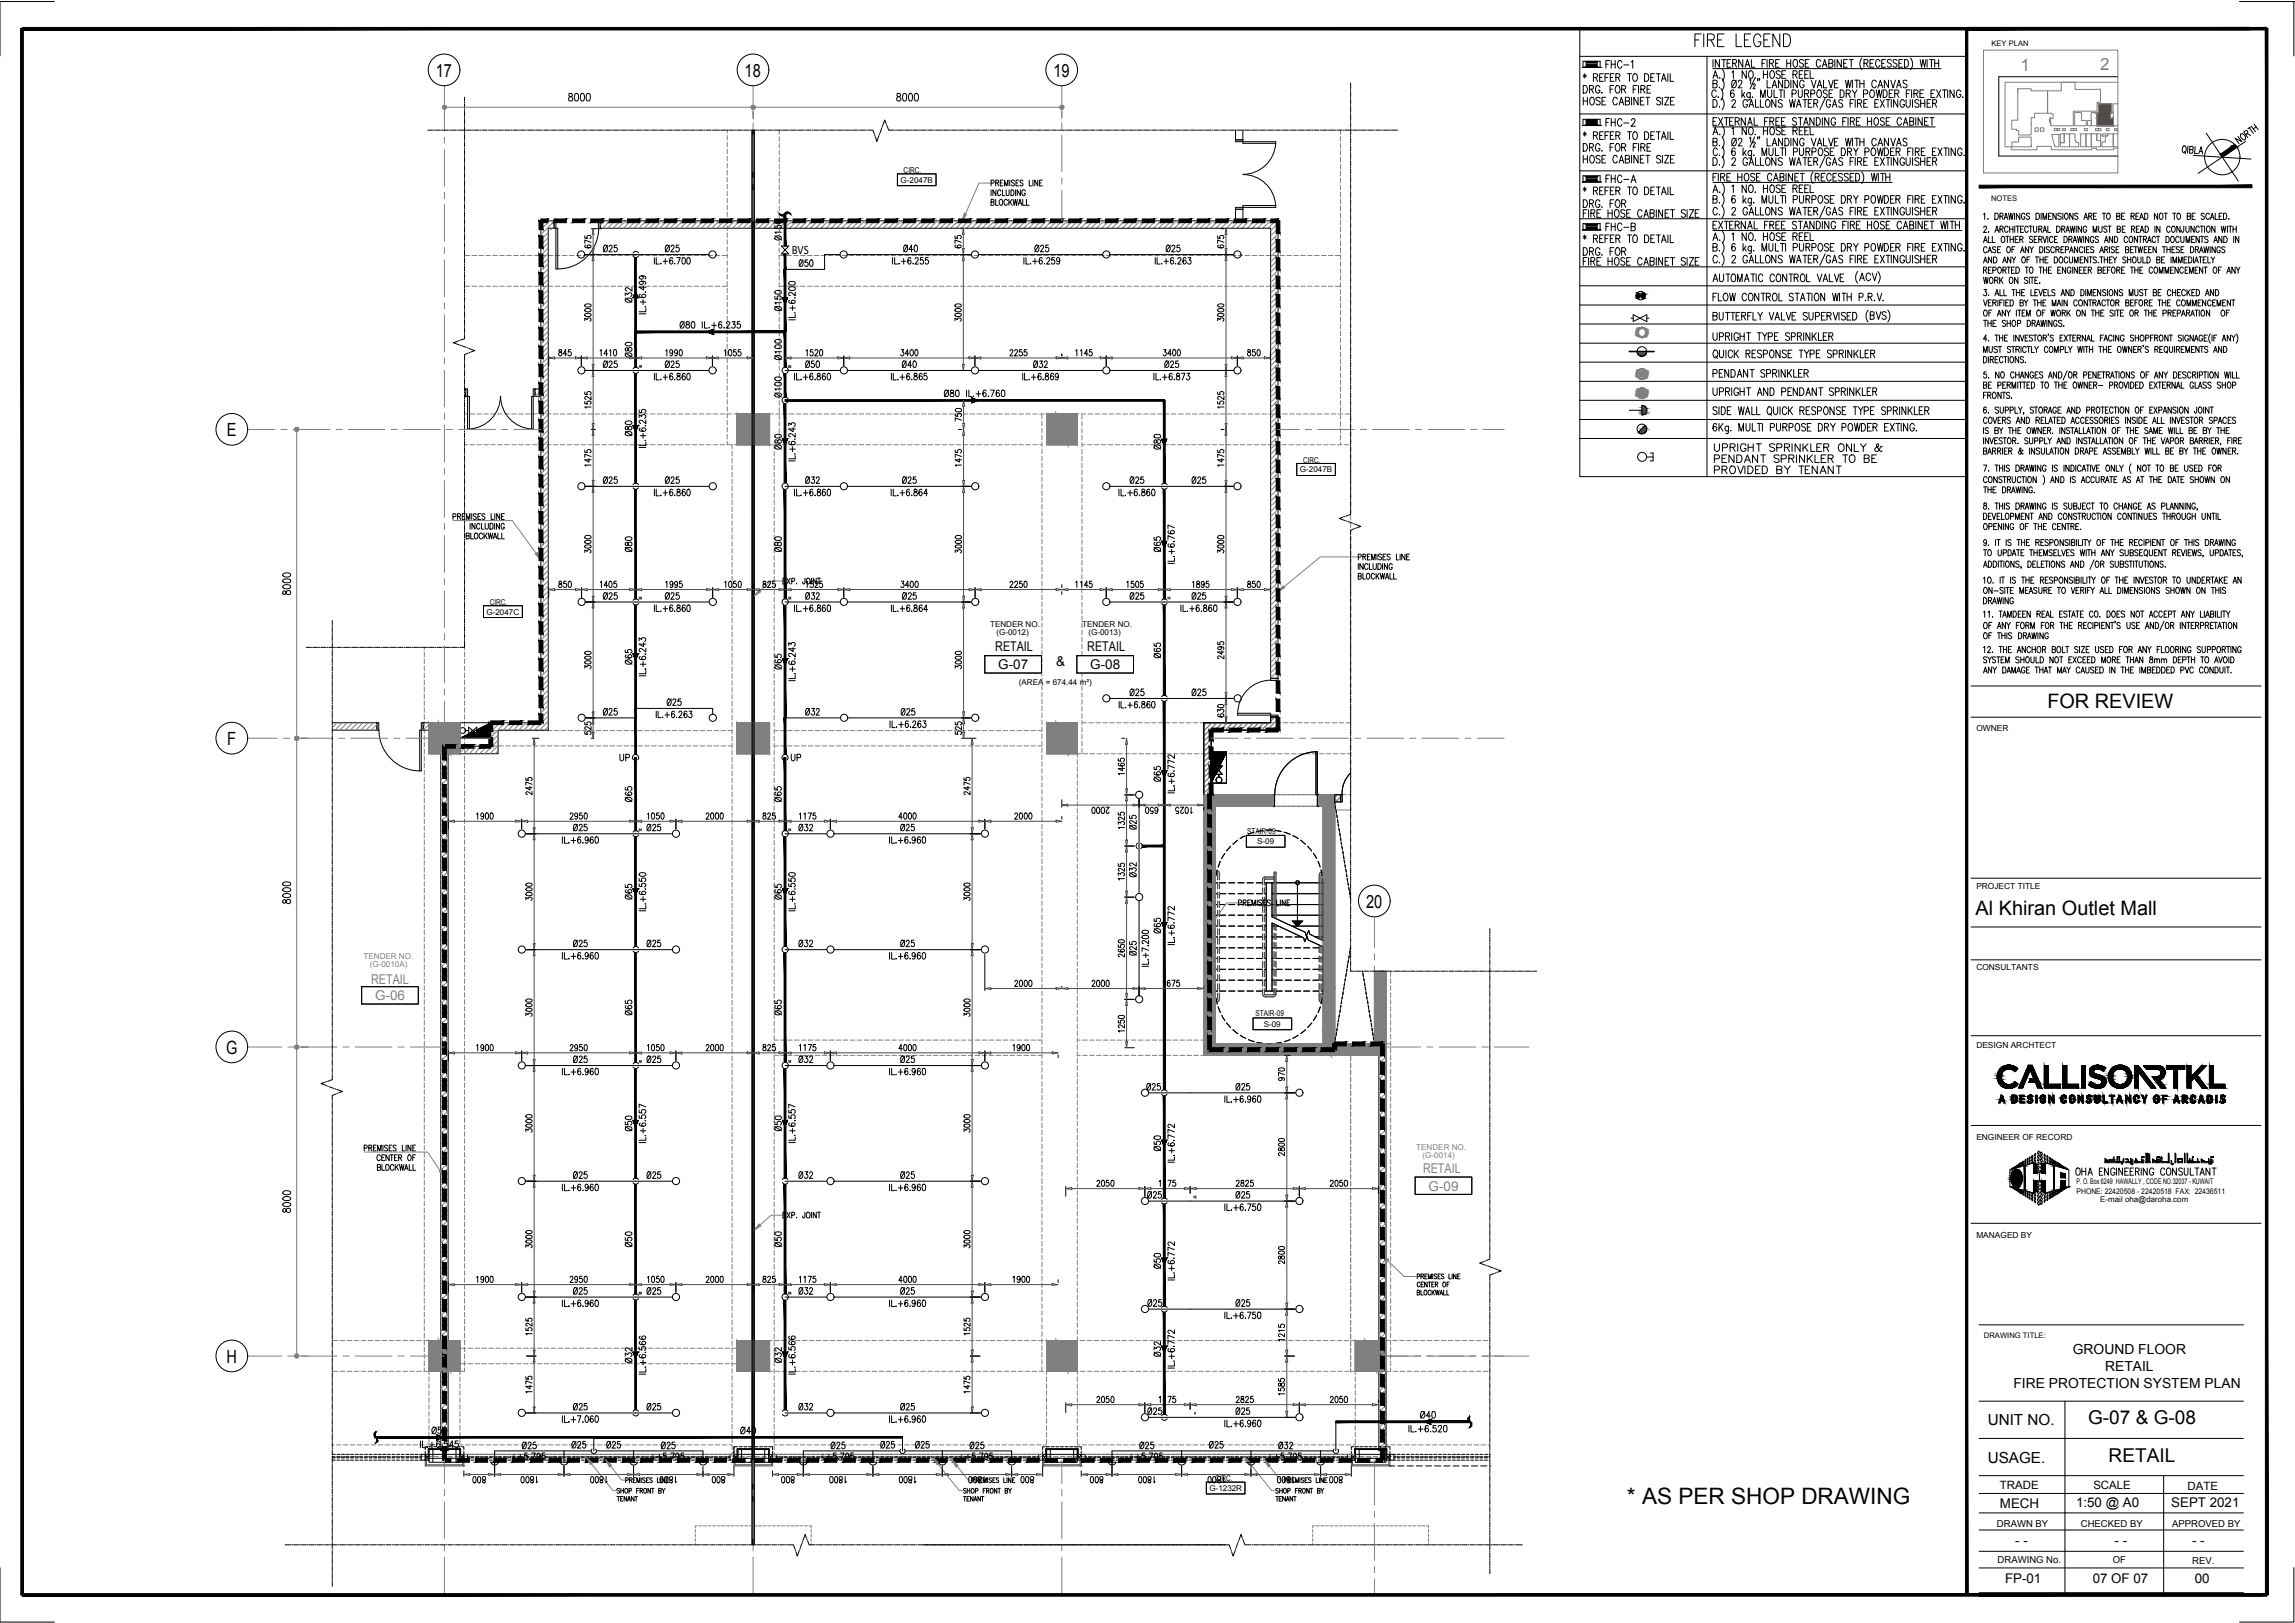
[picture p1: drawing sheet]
<svg xmlns="http://www.w3.org/2000/svg" width="420mm" height="297mm" viewBox="0 0 420 297" stroke-linecap="round" stroke-linejoin="round" font-family="sans-serif">
<defs><g id="words">
<g font-size="4.4">
<text x="213.4" y="102.3" transform="rotate(-90 213.4 102.3)">Ø65</text>
<text x="213.4" y="121.7" transform="rotate(-90 213.4 121.7)">Ø65</text>
<text x="213.4" y="144.3" transform="rotate(-90 213.4 144.3)">Ø65</text>
<text x="213.4" y="172.2" transform="rotate(-90 213.4 172.2)">Ø65</text>
<text x="213.4" y="233.5" transform="rotate(-90 213.4 233.5)">Ø50</text>
<text x="213.4" y="249.4" transform="rotate(-90 213.4 249.4)">Ø32</text>
<text x="103.4" y="266.3">Ø25</text>
<text x="109.7" y="266.3">Ø25</text>
</g>
<text font-size="4.1" x="297.9" y="275.2">* AS PER SHOP DRAWING</text>
<g font-size="4" fill="#4d4d4d">
<text x="109.4" y="47.3">Ø25</text>
<text x="109.4" y="68.4">Ø25</text>
<text x="109.4" y="89.6">Ø25</text>
<text x="109.4" y="110.8">Ø25</text>
<text x="109.4" y="131.9">Ø25</text>
<text x="208.8" y="153.1" transform="rotate(-90 208.8 153.1)">Ø25</text>
</g>
<g font-size="4">
<text x="120.6" y="47.3">Ø25</text>
<text x="164" y="47.3">Ø40</text>
<text x="188.4" y="47.3">Ø25</text>
<text x="212.4" y="47.3">Ø25</text>
<text x="116.4" y="56.4" transform="rotate(-90 116.4 56.4)">Ø32</text>
<text x="143.9" y="58.2" transform="rotate(-90 143.9 58.2)">Ø150</text>
<text x="116.4" y="66.7" transform="rotate(-90 116.4 66.7)">Ø80</text>
<text x="120.6" y="68.4">Ø25</text>
<text x="146.4" y="68.4">Ø50</text>
<text x="164" y="68.4">Ø40</text>
<text x="188" y="68.4">Ø32</text>
<text x="212" y="68.4">Ø25</text>
<text x="116.4" y="81.1" transform="rotate(-90 116.4 81.1)">Ø80</text>
<text x="143.9" y="83.3" transform="rotate(-90 143.9 83.3)">Ø80</text>
<text x="120.6" y="89.6">Ø25</text>
<text x="146.4" y="89.6">Ø32</text>
<text x="164" y="89.6">Ø25</text>
<text x="205.7" y="89.6">Ø25</text>
<text x="217" y="89.6">Ø25</text>
<text x="116.4" y="102.3" transform="rotate(-90 116.4 102.3)">Ø80</text>
<text x="143.9" y="102.3" transform="rotate(-90 143.9 102.3)">Ø80</text>
<text x="120.6" y="110.8">Ø25</text>
<text x="146.4" y="110.8">Ø32</text>
<text x="164" y="110.8">Ø25</text>
<text x="205.7" y="110.8">Ø25</text>
<text x="217" y="110.8">Ø25</text>
<text x="116.4" y="122.8" transform="rotate(-90 116.4 122.8)">Ø65</text>
<text x="143.9" y="123.8" transform="rotate(-90 143.9 123.8)">Ø65</text>
<text x="121" y="130.2">Ø25</text>
<text x="146.4" y="131.9">Ø32</text>
<text x="163.7" y="131.9">Ø25</text>
<text x="205.7" y="128.4">Ø25</text>
<text x="217" y="128.4">Ø25</text>
<text x="112.2" y="140.4">UP</text>
<text x="143.6" y="140.4">UP</text>
<text x="116.4" y="147.8" transform="rotate(-90 116.4 147.8)">Ø65</text>
<text x="143.9" y="147.8" transform="rotate(-90 143.9 147.8)">Ø65</text>
<text x="103.7" y="153.1">Ø25</text>
<text x="117.1" y="153.1">Ø25</text>
<text x="145" y="153.1">Ø32</text>
<text x="163.7" y="153.1">Ø25</text>
<text x="208.8" y="161.6" transform="rotate(-90 208.8 161.6)">Ø32</text>
<text x="116.4" y="165.8" transform="rotate(-90 116.4 165.8)">Ø65</text>
<text x="143.9" y="165.8" transform="rotate(-90 143.9 165.8)">Ø65</text>
<text x="208.8" y="176" transform="rotate(-90 208.8 176)">Ø25</text>
<text x="116.4" y="187" transform="rotate(-90 116.4 187)">Ø65</text>
<text x="143.9" y="187" transform="rotate(-90 143.9 187)">Ø65</text>
<text x="208.8" y="200.7">Ø25</text>
<text x="225.1" y="200.7">Ø25</text>
<text x="116.4" y="208.1" transform="rotate(-90 116.4 208.1)">Ø50</text>
<text x="143.9" y="208.1" transform="rotate(-90 143.9 208.1)">Ø50</text>
<text x="208.8" y="220.5">Ø25</text>
<text x="225.1" y="220.5">Ø25</text>
<text x="116.4" y="229.3" transform="rotate(-90 116.4 229.3)">Ø50</text>
<text x="143.9" y="229.3" transform="rotate(-90 143.9 229.3)">Ø50</text>
<text x="208.8" y="240.2">Ø25</text>
<text x="225.1" y="240.2">Ø25</text>
<text x="116.4" y="250.5" transform="rotate(-90 116.4 250.5)">Ø32</text>
<text x="143.9" y="250.5" transform="rotate(-90 143.9 250.5)">Ø32</text>
<text x="78" y="263.5">Ø50</text>
<text x="103.7" y="259.3">Ø25</text>
<text x="117.1" y="259.3">Ø25</text>
<text x="134.4" y="263.5">Ø40</text>
<text x="145" y="259.3">Ø32</text>
<text x="163.7" y="259.3">Ø25</text>
<text x="208.8" y="260">Ø25</text>
<text x="225.1" y="260">Ø25</text>
<text x="258.9" y="260.7">Ø40</text>
</g>
<g font-size="3.6">
<text x="374.8" y="129.6">FOR REVIEW</text>
<text x="361.7" y="167.4">Al Khiran Outlet Mall</text>
</g>
<g font-size="3.5">
<text x="382.3" y="260.7">G-07 &amp; G-08</text>
<text x="386" y="267.5">RETAIL</text>
</g>
<g font-size="3.3">
<text x="79.8" y="14.1">17</text>
<text x="136.3" y="14.1">18</text>
<text x="192.9" y="14.1">19</text>
<text x="41.5" y="79.8">E</text>
<text x="41.6" y="136.4">F</text>
<text x="250.1" y="166.1">20</text>
<text x="41.4" y="192.9">G</text>
<text x="41.4" y="249.4">H</text>
</g>
<g font-size="3.1" fill="#808080">
<text x="369.9" y="13">1</text>
<text x="384.5" y="12.7">2</text>
</g>
<g font-size="3.1" fill="#4d4d4d">
<text x="118.2" y="68.4" transform="rotate(-90 118.2 68.4)">40</text>
<text x="143.2" y="68.4">62</text>
<text x="115.7" y="110.8">32</text>
<text x="143.2" y="110.8">32</text>
<text x="212.7" y="110.8">14</text>
<text x="115.7" y="195.8">16</text>
<text x="143.2" y="195.8">16</text>
<text x="217.3" y="220.5">12</text>
<text x="115.7" y="238.1">08</text>
<text x="143.2" y="238.1">08</text>
<text x="217.3" y="260">4</text>
</g>
<g font-size="2.8">
<text x="363.9" y="260.8">UNIT NO.</text>
<text x="363.9" y="267.7">USAGE.</text>
</g>
<g font-size="2.6" fill="#4d4d4d">
<text x="115.7" y="153.1">24</text>
<text x="143.2" y="153.1">24</text>
</g>
<g font-size="2.5">
<text x="182.2" y="119.2">RETAIL</text>
<text x="199.1" y="119.2">RETAIL</text>
<text x="182.8" y="122.5">G-07</text>
<text x="193.4" y="121.9">&amp;</text>
<text x="199.6" y="122.5">G-08</text>
<text x="379.5" y="247.7">GROUND FLOOR</text>
<text x="385.4" y="250.9">RETAIL</text>
<text x="368.6" y="254.1">FIRE PROTECTION SYSTEM PLAN</text>
</g>
<g font-size="2.5" fill="#808080">
<text x="67.9" y="180">RETAIL</text>
<text x="68.7" y="183">G-06</text>
<text x="260.5" y="214.7">RETAIL</text>
<text x="261.5" y="217.9">G-09</text>
</g>
<g font-size="2.4">
<text x="380.1" y="275.9">1:50 @ A0</text>
<text x="397.5" y="275.8">SEPT 2021</text>
<text x="366.1" y="276">MECH</text>
<text x="368.9" y="282.8">- -</text>
<text x="387.1" y="282.7">- -</text>
<text x="401.3" y="282.7">- -</text>
<text x="367.1" y="289.8">FP-01</text>
<text x="383.1" y="289.8">07 OF 07</text>
<text x="401.8" y="289.8">00</text>
</g>
<text font-size="2.3" x="144.9" y="46.5">BVS</text>
<g font-size="2.1">
<text x="366.1" y="272.6">TRADE</text>
<text x="383.2" y="272.6">SCALE</text>
<text x="400.5" y="272.6">DATE</text>
</g>
<g font-size="1.9">
<text x="93.9" y="267.2">℄</text>
<text x="119.3" y="267.2">℄</text>
<text x="150.4" y="267.2">℄</text>
<text x="175.9" y="267.2">℄</text>
<text x="206.9" y="267.2">℄</text>
<text x="232.4" y="267.2">℄</text>
</g>
<g font-size="1.7">
<text x="365.6" y="279.4">DRAWN BY</text>
<text x="381" y="279.4">CHECKED BY</text>
<text x="397.7" y="279.4">APPROVED BY</text>
<text x="365.7" y="286">DRAWING No.</text>
<text x="386.8" y="286">OF</text>
<text x="401.4" y="286.2">REV.</text>
</g>
<g font-size="1.5">
<text x="164.9" y="33.4">G-2047B</text>
<text x="165.4" y="31.7">CIRC.</text>
<text x="238" y="86.5">G-2047B</text>
<text x="238.5" y="84.7">CIRC.</text>
<text x="89.1" y="112.5">G-2047C</text>
<text x="89.7" y="110.7">CIRC.</text>
<text x="181.3" y="114.7">TENDER NO.</text>
<text x="182.4" y="116.3">(G-0012)</text>
<text x="198.1" y="114.7">TENDER NO.</text>
<text x="199.3" y="116.3">(G-0013)</text>
<text x="186.5" y="125.4">(AREA = 674.44 m²)</text>
<text x="361.8" y="133.8">OWNER</text>
<text x="228.3" y="152.7">STAIR-09</text>
<text x="230.2" y="154.5">S-09</text>
<text x="361.8" y="162.6">PROJECT TITLE</text>
<text x="361.8" y="177.6">CONSULTANTS</text>
<text x="229.9" y="186">STAIR-09</text>
<text x="231.4" y="187.9">S-09</text>
<text x="361.8" y="191.9">DESIGN ARCHTECT</text>
<text x="361.8" y="208.7">ENGINEER OF RECORD</text>
<text x="361.8" y="226.6">MANAGED BY</text>
<text x="221.4" y="272.9">G-1232R</text>
<text x="222.5" y="271">CIRC.</text>
</g>
<g font-size="1.5" fill="#808080">
<text x="66.5" y="175.5">TENDER NO.</text>
<text x="67.7" y="177">(G-0010A)</text>
<text x="259.3" y="210.4">TENDER NO.</text>
<text x="260.4" y="211.9">(G-0014)</text>
</g>
<g font-size="1.4">
<text x="364.6" y="8.5">KEY PLAN</text>
<text x="364.5" y="36.8">NOTES</text>
<text x="380.2" y="218.5">PHONE: 22420508 - 22420518 FAX: 22436511</text>
<text x="380.2" y="216.8">P. O. Box 6249 HAWALLY , CODE NO.32037 - KUWAIT</text>
<text x="384.5" y="219.9">E-mail oha@daroha.com</text>
<text x="363.2" y="245">DRAWING TITLE:</text>
</g>
</g></defs>
<!-- layer: General Layout mezz$0$S-280-M_STRUCT_FRAME -->
<g fill="none" stroke="#808080" stroke-width=".18">
<path d="M133.1 23.8v.6M133.1 24.8v.8M133.1 26.1v.8M133.1 27.3v.9M133.1 28.6v.8M133.1 29.9v.8M133.1 31.1v.9M133.1 32.5v.8M133.1 33.7v.9M133.1 35v.8M133.1 36.3v.8M133.1 37.5v.9"/>
<path d="M133.1 38.8v.9M137.7 24.2v.8M137.7 25.4v.9M137.7 26.7v.8M137.7 28v.8M137.7 29.2v.9M137.7 30.5v.9M137.7 31.8v.8M137.7 33v.9M137.7 34.3v.9M137.7 35.6v.8M137.7 36.9v.8"/>
<path d="M137.7 38.1v.9M137.7 39.4v.9M138 24.2v.8M138 25.4v.9M138 26.7v.8M138 28v.8M138 29.2v.9M138 30.5v.9M138 31.8v.8M138 33v.9M138 34.3v.9M138 35.6v.8"/>
<path d="M138 36.9v.8M138 38.1v.9M138 39.4v.9M142.7 23.8v.8M142.7 25v.9M142.7 26.3v.8M142.7 27.5v.9M142.7 28.8v.9M142.7 30.1v.8M142.7 31.4v.8M142.7 32.6v.9M142.7 33.9v.8"/>
<path d="M142.7 35.2v.8M142.7 36.4v.9M142.7 37.7v.9M142.7 39v.9M245.4 23.8v.8M245.4 25v.9M245.4 26.3v.8M245.4 27.5v.9M245.4 28.8v.9M245.4 30.1v.8M245.4 31.4v.8M245.4 32.6v.9"/>
<path d="M245.4 33.9v.8M245.4 35.2v.8M245.4 36.4v.9M245.4 37.7v.9M245.4 39v.9M85 46.8h1M85 52.4h1M86.4 46.8h.8M86.4 52.4h.8M87.7 46.8h.8M87.7 52.4h.8M88.9 46.8h.9"/>
<path d="M88.9 52.4h.9M90.2 46.8h.9M90.2 52.4h.9M91.5 46.8h.8M91.5 52.4h.8M92.8 46.8h.8M92.8 52.4h.8M94 46.8h.9M94 52.4h.9M95.3 46.8h.8M95.3 52.4h.8M96.6 46.8h.8"/>
<path d="M96.6 52.4h.8M97.8 46.8h.9M97.8 52.4h.9M99.1 46.8h.8M99.1 52.4h.8M100.4 46.8h.9M100.4 52.4h.9M101.7 46.8h.8M101.7 52.4h.8M103 46.8h.8M103 52.4h.8M104.2 46.8h.9"/>
<path d="M104.2 52.4h.9M105.5 46.8h.8M105.5 52.4h.8M106.8 46.8h.8M106.8 52.4h.8M108 52.4h.9M109.3 52.4h.9M110.6 52.4h.8M111.8 52.4h.9M115.7 46.8h.8M116.9 46.8h.9M118.2 46.8h.8"/>
<path d="M118.2 52.4h.8M119.5 52.4h.8M120.7 52.4h.9M122 52.4h.9M123.3 52.4h.8M124.5 52.4h.9M125.8 46.8h.9M125.8 52.4h.9M127.1 46.8h.8M127.1 52.4h.8M128.4 46.8h.8M128.4 52.4h.8"/>
<path d="M129.6 46.8h.9M129.6 52.4h.9M130.9 46.8h.9M130.9 52.4h.9M132.2 46.8h.9M132.2 52.4h.9M133.1 40.1v.8M133.1 41.3v.9M133.1 42.6v.9M133.1 43.9v.8M133.1 45.2v.8M133.1 46.4v.9"/>
<path d="M133.1 47.7v.8M133.1 49v.8M133.1 50.2v.9M133.1 51.5v.9M133.1 52.8v.8M133.1 54v.9M133.1 55.3v.9M133.1 56.6v.8M133.1 57.9v.8M133.1 59.2v.8M137.7 40.7v.9M137.7 42v.8"/>
<path d="M137.7 43.3v.8M137.7 44.5v.9M137.7 45.8v.8M137.7 47.1v.8M137.7 48.3v.9M137.7 49.6v.8M137.7 50.9v.8M137.7 52.1v.9M137.7 53.4v.9M137.7 54.7v.8M137.7 56v.8M137.7 57.2v.9"/>
<path d="M137.7 58.5v.8M137.7 59.8v.8M138 40.7v.9M138 42v.8M138 43.3v.8M138 44.5v.9M138 45.8v.8M138 47.1v.8M138 48.3v.9M138 49.6v.8M138 50.9v.8M138 52.1v.9"/>
<path d="M138 53.4v.9M138 54.7v.8M138 56v.8M138 57.2v.9M138 58.5v.8M138 59.8v.8M142.7 46.8h.9M142.7 40.3v.8M142.7 41.6v.8M142.7 42.8v.9M142.7 44.1v.8M142.7 45.4v.8"/>
<path d="M142.7 46.6v.9M142.7 47.9v.9M142.7 49.2v.8M142.7 50.4v.9M142.7 59.3v.9M144 46.8h.9M145.3 46.8h.8M145.3 52.4h.8M146.6 46.8h.8M146.6 52.4h.8M147.8 46.8h.9M147.8 52.4h.9"/>
<path d="M149.1 46.8h.8M149.1 52.4h.8M150.4 46.8h.8M150.4 52.4h.8M151.6 46.8h.9M151.6 52.4h.9M152.9 46.8h.9M152.9 52.4h.9M154.2 46.8h.8M154.2 52.4h.8M155.4 46.8h.9M155.4 52.4h.9"/>
<path d="M156.7 46.8h.9M156.7 52.4h.9M158 46.8h.9M158 52.4h.9M159.3 46.8h.8M159.3 52.4h.8M160.6 46.8h.8M160.6 52.4h.8M161.8 46.8h.9M161.8 52.4h.9M163.1 52.4h.9M164.4 52.4h.8"/>
<path d="M165.7 52.4h.8M166.9 52.4h.9M168.2 52.4h.8M169.5 52.4h.8M170.7 46.8h.9M170.7 52.4h.9M172 46.8h.8M172 52.4h.8M173.3 46.8h.8M173.3 52.4h.8M174.5 46.8h.9M174.5 52.4h.9"/>
<path d="M175.8 46.8h.9M175.8 52.4h.9M177.1 46.8h.8M177.1 52.4h.8M178.4 46.8h.8M178.4 52.4h.8M179.6 46.8h.9M179.6 52.4h.9M180.9 46.8h.8M180.9 52.4h.8M182.2 46.8h.8M182.2 52.4h.8"/>
<path d="M183.4 46.8h.9M183.4 52.4h.9M184.7 46.8h.8M184.7 52.4h.8M186 46.8h.8M186 52.4h.8M187.2 52.4h.9M188.6 52.4h.8M189.8 52.4h.9M191.1 52.4h.8M192.4 52.4h.8M193.6 46.8h.9"/>
<path d="M193.6 52.4h.9M194.9 46.8h.8M194.9 52.4h.8M196.2 46.8h.8M196.2 52.4h.8M197.4 46.8h.9M197.4 52.4h.9M198.7 46.8h.9M198.7 52.4h.9M200 46.8h.8M200 52.4h.8M201.3 46.8h.8"/>
<path d="M201.3 52.4h.8M202.5 46.8h.9M202.5 52.4h.9M203.8 46.8h.8M203.8 52.4h.8M205.1 46.8h.8M205.1 52.4h.8M206.3 46.8h.9M206.3 52.4h.9M207.6 46.8h.8M207.6 52.4h.8M208.9 46.8h.8"/>
<path d="M208.9 52.4h.8M210.1 46.8h.9M210.1 52.4h.9M211.4 52.4h.9M212.7 52.4h.8M214 52.4h.8M215.2 52.4h.9M216.5 52.4h.8M217.8 46.8h.8M217.8 52.4h.8M219.1 46.8h.8M219.1 52.4h.8"/>
<path d="M220.3 46.8h.9M220.3 52.4h.9M221.6 46.8h.9M221.6 52.4h.9M222.9 46.8h.8M222.9 52.4h.8M224.2 46.8h.8M224.2 52.4h.8M225.4 46.8h.9M225.4 52.4h.9M226.7 46.8h.8M226.7 52.4h.8"/>
<path d="M228 46.8h.8M228 52.4h.8M229.2 46.8h.9M229.2 52.4h.9M230.5 46.8h.9M230.5 52.4h.9M231.8 46.8h.8M231.8 52.4h.8M233 46.8h.9M233 52.4h.9M234.3 46.8h.9M234.3 52.4h.9"/>
<path d="M235.6 46.8h.8M235.6 52.4h.8M236.9 46.8h.8M236.9 52.4h.8M238.1 46.8h.9M238.1 52.4h.9M239.4 46.8h.8M239.4 52.4h.8M240.7 46.8h.8M240.7 52.4h.8M241.9 46.8h.9M241.9 52.4h.9"/>
<path d="M243.2 46.8h.9M243.2 52.4h.9M244.5 46.8h.9M244.5 52.4h.9M245.4 40.3v.8M245.4 41.6v.8M245.4 42.8v.9M245.4 44.1v.8M245.4 45.4v.8M245.4 46.6v.9M245.4 47.9v.9M245.4 49.2v.8"/>
<path d="M245.4 50.4v.9M245.4 51.7v.9M245.4 53v.8M245.4 54.3v.8M245.4 55.5v.9M245.4 56.8v.8M245.4 58.1v.8M245.4 59.3v.9M85 75.8h.6M86 75.8h.9M87.3 75.8h.8M88.6 75.8h.8"/>
<path d="M89.8 75.8h.9M91.1 75.8h.8M92.4 75.8h.8M93.7 75.8h.8M95 75.8h.8M96.2 75.8h.9M97.5 75.8h.8M98.8 75.8h.8M100 75.8h.9M101.3 75.8h.9M102.6 75.8h.8M103.8 75.8h.9"/>
<path d="M105.1 75.8h.9M106.4 75.8h.8M107.7 75.8h.8M108.9 75.8h.9M110.2 75.8h.8M111.5 75.8h.8M117.8 75.8h.9M119.1 75.8h.8M120.4 75.8h.8M121.6 75.8h.9M122.9 75.8h.8M124.2 75.8h.9"/>
<path d="M125.5 75.8h.8M126.7 75.8h.9M128 75.8h.9M129.3 75.8h.8M130.6 75.8h.8M131.8 75.8h.9M133.1 75.8h.8M133.1 60.4v.9M133.1 61.7v.9M133.1 63v.8M133.1 64.2v.9M133.1 65.5v.9"/>
<path d="M133.1 66.8v.8M133.1 68.1v.8M133.1 69.3v.9M133.1 70.6v.8M133.1 71.9v.8M133.1 73.1v.9M133.1 74.4v.9M133.1 75.7v.8M133.1 76.9v.9M133.1 78.2v.9M133.1 79.5v.8M134.4 75.8h.8"/>
<path d="M135.6 75.8h.9M136.9 75.8h.9M137.7 61v.9M137.7 62.3v.8M137.7 63.6v.8M137.7 64.8v.9M137.7 66.1v.9M137.7 67.4v.9M137.7 68.7v.8M137.7 70v.8M137.7 71.2v.9M137.7 72.5v.8"/>
<path d="M137.7 73.8v.8M137.7 75v.9M137.7 76.3v.9M137.7 77.6v.8M137.7 78.9v.8M138 61v.9M138 62.3v.8M138 63.6v.8M138 64.8v.9M138 66.1v.9M138 67.4v.9M138 68.7v.8"/>
<path d="M138 70v.8M138 71.2v.9M138 72.5v.8M138 73.8v.8M138 75v.9M138 76.3v.9M138 77.6v.8M138 78.9v.8M138.2 75.8h.8M139.4 75.8h.9M140.7 75.8h.9M142 75.8h.8"/>
<path d="M142.7 60.6v.9M142.7 61.9v.8M142.7 63.1v.9M142.7 64.4v.9M142.7 69.5v.9M142.7 70.8v.9M142.7 72.1v.8M142.7 73.3v.9M142.7 74.6v.9M142.7 75.9v.8M142.7 77.2v.8M143.3 75.8h.8"/>
<path d="M144.5 75.8h.9M145.8 75.8h.8M147.1 75.8h.8M148.3 75.8h.9M149.6 75.8h.9M150.9 75.8h.8M152.1 75.8h.9M153.4 75.8h.9M154.7 75.8h.9M156 75.8h.8M157.3 75.8h.8M158.5 75.8h.9"/>
<path d="M159.8 75.8h.9M161.1 75.8h.8M162.3 75.8h.9M163.6 75.8h.9M164.9 75.8h.8M166.2 75.8h.8M167.4 75.8h.9M168.7 75.8h.8M170 75.8h.8M171.2 75.8h.9M172.5 75.8h.9M173.8 75.8h.8"/>
<path d="M175 75.8h.9M176.3 75.8h.9M177.6 75.8h.8M178.9 75.8h.8M180.1 75.8h.9M181.4 75.8h.8M182.7 75.8h.8M183.9 75.8h.9M185.2 75.8h.9M186.5 75.8h.9M187.8 75.8h.8M189.1 75.8h.8"/>
<path d="M190.3 75.8h.9M190.8 75.8v.9M190.8 77.1v.8M190.8 78.4v.8M190.8 79.7v.8M191.6 75.8h.8M192.9 75.8h.8M194.1 75.8h.9M195.4 75.8h.9M196.7 75.8h.8M198 75.8h.8M198.1 75.8v.9"/>
<path d="M198.1 77.2v.8M198.1 78.4v.9M198.1 79.7v.8M199.2 75.8h.9M200.5 75.8h.8M201.8 75.8h.8M203 75.8h.9M204.3 75.8h.8M205.6 75.8h.8M206.8 75.8h.9M208.1 75.8h.9M209.4 75.8h.8"/>
<path d="M210.7 75.8h.8M211.9 75.8h.9M213.2 75.8h.8M214.5 75.8h.8M215.7 75.8h.9M217 75.8h.9M218.3 75.8h.9M219.6 75.8h.8M220.9 75.8h.8M222.1 75.8h.9M223.4 75.8h.8M224.7 75.8h.8"/>
<path d="M225.9 75.8h.9M227.2 75.8h.8M228.5 75.8h.8M229.7 75.8h.9M231 75.8h.9M232.3 75.8h.8M233.6 75.8h.8M234.8 75.8h.9M236.1 75.8h.8M237.4 75.8h.8M238.6 75.8h.9M239.9 75.8h.8"/>
<path d="M241.2 75.8h.8M242.4 75.8h.9M243.7 75.8h.9M245 75.8h.8M245.4 60.6v.9M245.4 61.9v.8M245.4 63.1v.9M245.4 64.4v.9M245.4 65.7v.9M245.4 67v.8M245.4 68.3v.8M245.4 69.5v.9"/>
<path d="M245.4 70.8v.9M245.4 72.1v.8M245.4 73.3v.9M245.4 74.6v.9M245.4 75.9v.8M245.4 77.2v.8M245.4 78.4v.9M245.4 79.7v.8M246.3 75.8h.8M247.3 75.8v.4M247.3 76.6v.9M247.3 77.9v.8"/>
<path d="M247.3 79.1v.9M85 81.4h.6M86 81.4h.9M87.3 81.4h.8M88.6 81.4h.8M89.8 81.4h.9M91.1 81.4h.8M92.4 81.4h.8M93.7 81.4h.8M95 81.4h.8M96.2 81.4h.9M97.5 81.4h.8"/>
<path d="M98.8 81.4h.8M100 81.4h.9M101.3 81.4h.9M102.6 81.4h.8M103.8 81.4h.9M105.1 81.4h.9M106.4 81.4h.8M107.7 81.4h.8M108.9 81.4h.9M110.2 81.4h.8M111.5 81.4h.8M117.8 81.4h.9"/>
<path d="M119.1 81.4h.8M120.4 81.4h.8M121.6 81.4h.9M122.9 81.4h.8M124.2 81.4h.9M125.5 81.4h.8M126.7 81.4h.9M128 81.4h.9M129.3 81.4h.8M130.6 81.4h.8M131.8 81.4h.9M133.1 81.4h.8"/>
<path d="M133.1 80.8v.6M134 81.4v.8M134 82.6v.9M134 83.9v.8M134 85.2v.8M134 86.4v.9M134 87.7v.8M134 89v.8M134 90.2v.9M134 91.5v.9M134 92.8v.8M134 94.1v.8"/>
<path d="M134 95.3v.9M134 96.6v.8M134 97.9v.8M134 99.1v.9M134.4 81.4h.8M135.6 81.4h.9M136.9 81.4h.9M137.7 80.1v.9M137.7 81.4v.8M137.7 82.7v.8M137.7 83.9v.9M137.7 85.2v.8"/>
<path d="M137.7 86.5v.8M137.7 87.7v.9M137.7 89v.9M137.7 90.3v.8M137.7 91.6v.8M137.7 92.8v.9M137.7 94.1v.9M137.7 95.4v.9M137.7 96.7v.8M137.7 97.9v.9M137.7 99.2v.9M138 80.1v.9"/>
<path d="M138 81.4v.8M138 82.7v.8M138 83.9v.9M138 85.2v.8M138 86.5v.8M138 87.7v.9M138 89v.9M138 90.3v.8M138 91.6v.8M138 92.8v.9M138 94.1v.9M138 95.4v.9"/>
<path d="M138 96.7v.8M138 97.9v.9M138 99.2v.9M138.2 81.4h.8M141.7 83.9v.8M141.7 85.2v.8M141.7 86.4v.9M141.7 87.7v.8M141.7 89v.8M141.7 90.2v.9M141.7 91.5v.9M141.7 92.8v.8"/>
<path d="M141.7 94.1v.8M141.7 95.3v.9M144.5 81.4h.9M145.8 81.4h.8M147.1 81.4h.8M148.3 81.4h.9M149.6 81.4h.9M150.9 81.4h.8M152.1 81.4h.9M153.4 81.4h.9M154.7 81.4h.9M156 81.4h.8"/>
<path d="M157.3 81.4h.8M158.5 81.4h.9M159.8 81.4h.9M161.1 81.4h.8M162.3 81.4h.9M163.6 81.4h.9M164.9 81.4h.8M166.2 81.4h.8M167.4 81.4h.9M168.7 81.4h.8M170 81.4h.8M171.2 81.4h.9"/>
<path d="M172.5 81.4h.9M173.8 81.4h.8M175 81.4h.9M176.3 81.4h.9M177.6 81.4h.8M178.9 81.4h.8M180.1 81.4h.9M181.4 81.4h.8M182.7 81.4h.8M183.9 81.4h.9M185.2 81.4h.9M186.5 81.4h.9"/>
<path d="M187.8 81.4h.8M189.1 81.4h.8M190.3 81.4h.5M190.8 80.9v.9M190.8 82.2v.8M190.8 83.5v.8M190.8 84.7v.9M190.8 86v.9M190.8 87.3v.8M190.8 88.5v.9M190.8 89.8v.9M190.8 91.1v.8"/>
<path d="M190.8 92.4v.8M190.8 93.6v.9M190.8 94.9v.8M190.8 96.2v.8M190.8 97.4v.9M190.8 98.7v.9M190.8 100v.8M198.1 81.4h.6M198.1 81v.8M198.1 82.2v.9M198.1 83.5v.9M198.1 84.8v.8"/>
<path d="M198.1 86v.9M198.1 87.3v.9M198.1 88.6v.9M198.1 89.9v.8M198.1 91.2v.8M198.1 92.4v.9M198.1 93.7v.9M198.1 95v.8M198.1 96.3v.8M198.1 97.5v.9M198.1 98.8v.8M199.1 81.4h.8"/>
<path d="M200.4 81.4h.8M201.6 81.4h.9M202.9 81.4h.9M204.2 81.4h.8M205.4 81.4h.9M206.7 81.4h.9M208 81.4h.8M209.3 81.4h.8M210.5 81.4h.9M211.8 81.4h.8M213.1 81.4h.8M214.3 81.4h.9"/>
<path d="M215.6 81.4h.9M216.9 81.4h.8M218.1 81.4h.9M219.4 81.4h.9M220.7 81.4h.8M222 81.4h.8M223.2 81.4h.9M224.5 81.4h.8M225.8 81.4h.9M227.1 81.4h.8M228.3 81.4h.9M229.6 81.4h.9"/>
<path d="M230.9 81.4h.8M232.2 81.4h.8M233.4 81.4h.9M234.7 81.4h.8M236 81.4h.8M237.2 81.4h.9M238.5 81.4h.9M239.8 81.4h.8M241 81.4h.9M242.3 81.4h.9M243.6 81.4h.8M244.9 81.4h.8"/>
<path d="M245.4 81v.4M246.1 81.4h.9M247.3 80.4v.9M247.3 81.7v.8M247.3 83v.8M247.3 84.2v.9M247.3 85.5v.8M247.3 86.8v.8M247.3 88v.9M247.3 89.3v.9M247.3 90.6v.8M247.3 91.8v.9"/>
<path d="M247.3 93.1v.9M247.3 94.4v.8M247.3 95.7v.8M247.3 97v.8M247.3 98.2v.9M247.3 99.5v.9M77.7 118.5v.4M77.7 119.3v.9M85 118.5v.4M85 119.3v.9M134 100.4v.8M134 101.7v.8"/>
<path d="M134 102.9v.9M134 104.2v.9M134 105.5v.9M134 106.8v.8M134 108.1v.8M134 109.3v.9M134 110.6v.8M134 111.9v.8M134 113.1v.9M134 114.4v.9M134 115.7v.8M134 117v.8"/>
<path d="M134 118.2v.9M134 119.5v.8M137.7 100.5v.8M137.7 101.8v.8M137.7 103v.9M137.7 104.3v.8M137.7 105.6v.8M137.7 106.8v.9M137.7 108.1v.9M137.7 109.4v.8M137.7 110.6v.9M137.7 111.9v.9"/>
<path d="M137.7 113.2v.8M137.7 114.5v.8M137.7 115.7v.9M137.7 117v.8M137.7 118.3v.8M137.7 119.5v.9M138 100.5v.8M138 101.8v.8M138 103v.9M138 104.3v.8M138 105.6v.8M138 106.8v.9"/>
<path d="M138 108.1v.9M138 109.4v.8M138 110.6v.9M138 111.9v.9M138 113.2v.8M138 114.5v.8M138 115.7v.9M138 117v.8M138 118.3v.8M138 119.5v.9M141.7 102.9v.9M141.7 104.2v.9"/>
<path d="M141.7 105.5v.9M141.7 106.8v.8M141.7 108.1v.8M141.7 109.3v.9M141.7 110.6v.8M141.7 111.9v.8M141.7 113.1v.9M141.7 114.4v.9M141.7 115.7v.8M141.7 117v.8M190.8 101.2v.9M190.8 102.5v.9"/>
<path d="M190.8 103.8v.8M190.8 105.1v.8M190.8 106.4v.8M190.8 107.6v.9M190.8 108.9v.9M190.8 110.2v.8M190.8 111.4v.9M190.8 112.7v.9M190.8 114v.8M190.8 115.3v.8M190.8 116.5v.9M190.8 117.8v.8"/>
<path d="M190.8 119.1v.8M198.1 100.1v.8M198.1 101.3v.9M198.1 102.6v.8M198.1 103.9v.8M198.1 105.1v.9M198.1 106.4v.9M198.1 107.7v.8M198.1 109v.8M198.1 110.2v.9M198.1 111.5v.8M198.1 112.8v.8"/>
<path d="M198.1 114v.9M198.1 115.3v.9M198.1 116.6v.9M198.1 117.9v.8M198.1 119.2v.8M247.3 100.8v.8M247.3 102.1v.8M247.3 103.3v.9M247.3 104.6v.8M247.3 105.9v.8M247.3 107.1v.9M247.3 108.4v.8"/>
<path d="M247.3 109.7v.8M247.3 110.9v.9M247.3 112.2v.9M247.3 113.5v.8M247.3 114.8v.8M247.3 116v.9M247.3 117.3v.8M247.3 118.6v.8M247.3 119.8v.9M77.7 120.6v.8M77.7 121.9v.9M77.7 123.2v.8"/>
<path d="M77.7 124.4v.9M77.7 125.7v.9M77.7 127v.8M77.7 128.3v.8M77.7 129.5v.9M77.7 130.8v.8M77.7 132.1v.8M77.7 133.3v.9M77.7 134.6v.9M77.7 135.9v.8M77.7 137.1v.9M77.7 138.4v.9"/>
<path d="M77.7 139.7v.8M85 133.7h.8M85 136.5h.8M85 120.6v.8M85 121.9v.9M85 123.2v.8M85 124.4v.9M85 125.7v.9M85 127v.8M85 128.3v.8M85 129.5v.9M85 130.8v.8"/>
<path d="M85 132.1v.8M85 133.3v.9M85 134.6v.9M85 135.9v.8M85 137.1v.9M85 138.4v.9M85 139.7v.8M86.2 133.7h.9M86.2 136.5h.9M87.5 133.7h.8M87.5 136.5h.8M88.8 133.7h.8"/>
<path d="M88.8 136.5h.8M90 133.7h.9M90 136.5h.9M91.3 133.7h.9M91.3 136.5h.9M92.6 133.7h.8M92.6 136.5h.8M93.9 133.7h.8M93.9 136.5h.8M95.1 133.7h.9M95.1 136.5h.9M96.4 133.7h.8"/>
<path d="M96.4 136.5h.8M97.7 133.7h.8M97.7 136.5h.8M98.9 133.7h.9M98.9 136.5h.9M100.2 133.7h.8M100.2 136.5h.8M101.5 133.7h.8M101.5 136.5h.8M102.7 133.7h.9M102.7 136.5h.9M104 133.7h.9"/>
<path d="M104 136.5h.9M105.3 133.7h.8M105.3 136.5h.8M106.6 133.7h.8M106.6 136.5h.8M107.9 133.7h.8M107.9 136.5h.8M109.1 133.7h.9M109.1 136.5h.9M110.4 133.7h.9M110.4 136.5h.9M111.7 133.7h.8"/>
<path d="M112.9 133.7h.9M114.2 133.7h.9M115.5 133.7h.8M116.8 133.7h.8M116.8 136.5h.8M118 133.7h.9M118 136.5h.9M119.3 133.7h.8M119.3 136.5h.8M120.6 133.7h.8M120.6 136.5h.8M121.8 133.7h.9"/>
<path d="M121.8 136.5h.9M123.1 133.7h.9M123.1 136.5h.9M124.4 133.7h.8M124.4 136.5h.8M125.6 133.7h.9M125.6 136.5h.9M126.9 133.7h.9M126.9 136.5h.9M128.2 133.7h.8M128.2 136.5h.8M129.5 133.7h.8"/>
<path d="M129.5 136.5h.8M130.7 133.7h.9M130.7 136.5h.9M132 133.7h.8M132 136.5h.8M133.3 133.7h.7M133.3 136.5h.7M134 120.8v.8M134 122v.9M134 123.3v.8M134 124.6v.8M134 125.8v.9"/>
<path d="M134 127.1v.9M134 128.4v.8M134 129.7v.8M134 130.9v.9M134 132.2v.8M134 133.5v.9M134 134.8v.8M134 136v.9M134 137.3v.9M134 138.6v.8M134 139.9v.8M137.7 120.8v.9"/>
<path d="M137.7 122.1v.9M137.7 123.4v.8M137.7 124.7v.8M137.7 125.9v.9M137.7 127.2v.8M137.7 128.5v.8M137.7 129.7v.9M137.7 131v.9M137.7 132.3v.8M137.7 133.5v.9M137.7 134.8v.9M137.7 136.1v.8"/>
<path d="M137.7 137.4v.8M137.7 138.6v.9M137.7 139.9v.8M138 120.8v.9M138 122.1v.9M138 123.4v.8M138 124.7v.8M138 125.9v.9M138 127.2v.8M138 128.5v.8M138 129.7v.9M138 131v.9"/>
<path d="M138 132.3v.8M138 133.5v.9M138 134.8v.9M138 136.1v.8M138 137.4v.8M138 138.6v.9M138 139.9v.8M141.7 124.6v.8M141.7 125.8v.9M141.7 127.1v.9M141.7 128.4v.8M141.7 129.7v.8"/>
<path d="M141.7 130.9v.9M141.7 132.2v.8M141.7 133.5v.9M141.7 134.8v.8M141.7 136v.9M141.7 137.3v.9M141.7 138.6v.8M141.7 139.9v.8M141.7 133.7h.8M141.7 136.5h.8M142.9 133.7h.9M144.2 133.7h.8"/>
<path d="M145.5 133.7h.8M146.7 133.7h.9M148 133.7h.8M149.3 133.7h.8M149.3 136.5h.8M150.5 133.7h.9M150.5 136.5h.9M151.8 133.7h.9M151.8 136.5h.9M153.1 133.7h.9M153.1 136.5h.9M154.4 133.7h.8"/>
<path d="M154.4 136.5h.8M155.7 133.7h.8M155.7 136.5h.8M156.9 133.7h.9M156.9 136.5h.9M158.2 133.7h.8M158.2 136.5h.8M159.5 133.7h.8M159.5 136.5h.8M160.7 133.7h.9M160.7 136.5h.9M162 133.7h.9"/>
<path d="M162 136.5h.9M163.3 133.7h.8M163.3 136.5h.8M164.5 133.7h.9M164.5 136.5h.9M165.8 133.7h.9M165.8 136.5h.9M167.1 133.7h.8M167.1 136.5h.8M168.4 133.7h.8M168.4 136.5h.8M169.6 133.7h.9"/>
<path d="M169.6 136.5h.9M170.9 133.7h.8M170.9 136.5h.8M172.2 133.7h.8M172.2 136.5h.8M173.4 133.7h.9M173.4 136.5h.9M174.7 133.7h.9M174.7 136.5h.9M176 133.7h.8M176 136.5h.8M177.2 133.7h.9"/>
<path d="M177.2 136.5h.9M178.5 133.7h.9M178.5 136.5h.9M179.8 133.7h.8M179.8 136.5h.8M181.1 133.7h.8M181.1 136.5h.8M182.3 133.7h.9M182.3 136.5h.9M183.6 133.7h.9M183.6 136.5h.9M184.9 133.7h.9"/>
<path d="M184.9 136.5h.9M186.2 133.7h.8M186.2 136.5h.8M187.5 133.7h.8M187.5 136.5h.8M188.7 133.7h.9M188.7 136.5h.9M190 133.7h.8M190 136.5h.8M190.8 120.3v.9M190.8 121.6v.9M190.8 122.9v.8"/>
<path d="M190.8 124.1v.9M190.8 125.4v.9M190.8 126.7v.8M190.8 128v.8M190.8 129.2v.9M190.8 130.5v.8M190.8 131.8v.8M190.8 133v.9M190.8 134.4v.8M190.8 135.6v.9M190.8 136.9v.8M190.8 138.2v.8"/>
<path d="M190.8 139.4v.9M197.2 139.1v.8M197.9 138h-.7v.6M198.1 132.3h.8M198.1 120.4v.9M198.1 121.7v.8M198.1 123v.8M198.1 124.2v.9M198.1 125.5v.9M198.1 126.8v.8M198.1 128v.9M198.1 129.3v.9"/>
<path d="M198.1 130.6v.8M198.1 131.9v.8M198.1 133.1v.9M198.1 134.4v.8M198.1 135.7v.8M198.1 136.9v1.1M198.3 138h.8M199.3 132.3h.9M199.6 138h.8M200.6 132.3h.9M200.8 138h.9M201.9 132.3h.8"/>
<path d="M202.1 138h.8M203.2 132.3h.8M203.4 138h.8M204.4 132.3h.9M204.6 138h.9M205.7 132.3h.9M206 138h.8M207 132.3h.9M207.2 138h.9M208.3 132.3h.8M209.5 132.3h.9M210.8 132.3h.9"/>
<path d="M212.1 132.3h.8M213.4 132.3h.8M214.6 132.3h.9M214.8 138h.9M215.9 132.3h.8M216.1 138h.9M217.2 132.3h.8M217.4 138h.8M218.4 132.3h.9M218.7 138h.8M219.7 132.3h.9M219.9 138h.9"/>
<path d="M221 132.3h.8M221.2 138h.8M222.2 132.3h.9M222.5 138h.8M223.5 132.3h.9M223.7 138h.9M224.8 132.3h.8M225 138h.8M226.1 132.3h.8M226.3 138h.8M227.3 132.3h.9M227.5 138h.9"/>
<path d="M228.6 132.3h.8M228.8 138h.9M229.9 132.3h.8M230.1 138h.8M231.1 132.3h.9M231.4 138h.8M232.4 132.3h.9M232.6 138h.9M233.7 132.3h.8M233.9 138h.8M234.9 132.3h.9M235.2 138h.8"/>
<path d="M236.2 132.3h.9M236.4 138h.9M237.5 132.3h.9M237.7 138h.9M238.8 132.3h.8M239 138h.9M240.1 132.3h.8M240.3 138h.8M241.3 132.3h.9M241.6 138h.8M242.6 132.3h.9M242.8 138h.9"/>
<path d="M243.9 132.3h.8M244.1 138h.8M245.2 132.3h.8M245.4 138h.8M246.4 132.3h.9M246.6 138h.7M247.3 121.1v.8M247.3 122.4v.8M247.3 123.7v.8M247.3 125v.8M247.3 126.2v.9M247.3 127.5v.8"/>
<path d="M247.3 128.8v.8M247.3 130v.9M247.3 131.3v.9M247.3 132.6v.8M247.3 133.8v.9M247.3 135.1v.9M247.3 136.4v.8M247.3 137.7v.8M247.3 138.9v.9M77.7 141v.8M77.7 142.2v.9M77.7 143.5v.8"/>
<path d="M77.7 144.8v.8M77.7 146v.9M77.7 147.3v.9M77.7 148.6v.9M77.7 149.9v.8M77.7 151.2v.8M77.7 152.4v.9M77.7 153.7v.8M77.7 155v.8M77.7 156.2v.9M77.7 157.5v.9M77.7 158.8v.8"/>
<path d="M85 141v.8M85 142.2v.9M85 143.5v.8M85 144.8v.8M85 146v.9M85 147.3v.9M85 148.6v.9M85 149.9v.8M85 151.2v.8M85 152.4v.9M85 153.7v.8M85 155v.8"/>
<path d="M85 156.2v.9M85 157.5v.9M85 158.8v.8M134 141.1v.9M134 142.4v.8M134 143.7v.8M134 144.9v.9M134 146.2v.9M134 147.5v.8M134 148.7v.9M134 150v.9M134 151.3v.8"/>
<path d="M134 152.6v.8M134 153.8v.9M134 155.1v.8M134 156.4v.8M134 157.6v.9M134 158.9v.9M137.7 141.2v.8M137.7 142.4v.9M137.7 143.7v.9M137.7 145v.8M137.7 146.2v.9M137.7 147.5v.9"/>
<path d="M137.7 148.8v.9M137.7 150.1v.8M137.7 151.4v.8M137.7 152.6v.9M137.7 153.9v.9M137.7 155.2v.8M137.7 156.4v.9M137.7 157.7v.9M137.7 159v.8M138 141.2v.8M138 142.4v.9M138 143.7v.9"/>
<path d="M138 145v.8M138 146.2v.9M138 147.5v.9M138 148.8v.9M138 150.1v.8M138 151.4v.8M138 152.6v.9M138 153.9v.9M138 155.2v.8M138 156.4v.9M138 157.7v.9M138 159v.8"/>
<path d="M141.7 141.1v.9M141.7 148.7v.9M141.7 150v.9M141.7 151.3v.8M141.7 152.6v.8M141.7 153.8v.9M141.7 155.1v.8M141.7 156.4v.8M141.7 157.6v.9M141.7 158.9v.9M190.8 140.7v.8M190.8 142v.8"/>
<path d="M190.8 143.2v.9M190.8 144.5v.9M190.8 145.8v.8M190.8 147.1v.8M190.8 148.3v.9M190.8 149.6v.8M190.8 150.9v.8M190.8 152.1v.9M190.8 153.4v.8M190.8 154.7v.8M190.8 155.9v.9M190.8 157.2v.9"/>
<path d="M190.8 158.5v.8M190.8 159.8v.8M197.2 140.3v.9M197.2 141.6v.8M197.2 142.9v.8M197.2 144.2v.8M197.2 145.4v.9M197.2 146.7v.9M197.2 148v.8M197.2 149.3v.8M197.2 150.5v.9M197.2 151.8v.8"/>
<path d="M197.2 153.1v.8M197.2 154.3v.9M197.2 155.6v.8M197.2 156.9v.8M197.2 158.1v.9M197.2 159.4v.9M244.3 145.4h.9M245.7 145.4h.8M246.9 145.4h.4M247.3 140.2v.8M247.3 141.5v.8M247.3 142.7v.9"/>
<path d="M247.3 144v.9M247.3 145.3v.8M247.3 146.5v.9M247.3 147.8v.4M77.7 160v.9M77.7 161.3v.9M77.7 162.6v.8M77.7 163.9v.8M77.7 165.1v.9M77.7 166.4v.8M77.7 167.7v.8M77.7 168.9v.9"/>
<path d="M77.7 170.2v.9M77.7 171.5v.8M77.7 172.7v.9M77.7 174v.9M77.7 175.3v.8M77.7 176.6v.8M77.7 177.9v.8M77.7 179.1v.9M85 160v.9M85 161.3v.9M85 162.6v.8M85 163.9v.8"/>
<path d="M85 165.1v.9M85 166.4v.8M85 167.7v.8M85 168.9v.9M85 170.2v.9M85 171.5v.8M85 172.7v.9M85 174v.9M85 175.3v.8M85 176.6v.8M85 177.9v.8M85 179.1v.9"/>
<path d="M134 160.2v.8M134 161.5v.8M134 162.8v.8M134 164v.9M134 165.3v.8M134 166.6v.8M134 167.8v.9M134 169.1v.9M134 170.4v.8M134 171.6v.9M134 172.9v.9M134 174.2v.8"/>
<path d="M134 175.5v.8M134 176.7v.9M134 178v.8M134 179.3v.8M137.7 160.3v.8M137.7 161.5v.9M137.7 162.8v.8M137.7 164.1v.8M137.7 165.3v.9M137.7 166.6v.9M137.7 167.9v.8M137.7 169.1v.9"/>
<path d="M137.7 170.4v.9M137.7 171.7v.8M137.7 173v.8M137.7 174.2v.9M137.7 175.5v.8M137.7 176.8v.9M137.7 178.1v.8M137.7 179.4v.8M138 160.3v.8M138 161.5v.9M138 162.8v.8M138 164.1v.8"/>
<path d="M138 165.3v.9M138 166.6v.9M138 167.9v.8M138 169.1v.9M138 170.4v.9M138 171.7v.8M138 173v.8M138 174.2v.9M138 175.5v.8M138 176.8v.9M138 178.1v.8M138 179.4v.8"/>
<path d="M141.7 166.6v.8M141.7 167.8v.9M141.7 169.1v.9M141.7 170.4v.8M141.7 171.6v.9M141.7 172.9v.9M141.7 174.2v.8M141.7 175.5v.8M141.7 176.7v.9M141.7 178v.8M141.7 179.3v.8M190.8 161v.9"/>
<path d="M190.8 162.3v.9M190.8 163.6v.9M190.8 164.9v.8M190.8 166.1v.9M190.8 167.4v.9M190.8 168.7v.8M190.8 170v.8M190.8 171.2v.9M190.8 172.5v.8M190.8 173.8v.8M190.8 175v.9M190.8 176.3v.9"/>
<path d="M190.8 177.6v.8M190.8 178.8v.9M197.2 160.7v.8M197.2 162v.8M197.2 163.2v.9M197.2 164.5v.8M197.2 165.8v.8M197.2 167v.9M197.2 168.3v.8M197.2 169.6v.9M197.2 170.9v.8M197.2 172.2v.8"/>
<path d="M197.2 173.4v.9M197.2 174.7v.8M197.2 176v.8M197.2 177.2v.9M197.2 178.5v.9M197.2 179.8v.8M254.6 177.9v.8M254.6 179.1v.9M77.7 180.4v.9M77.7 181.7v.8M77.7 183v.8M77.7 184.2v.9"/>
<path d="M77.7 185.5v.8M77.7 186.8v.8M77.7 188v.9M77.7 189.3v.8M77.7 190.6v.8M77.7 191.8v.9M77.7 193.1v.9M77.7 194.4v.8M77.7 195.7v.8M77.7 196.9v.9M77.7 198.2v.8M77.7 199.5v.8"/>
<path d="M85 180.4v.9M85 181.7v.8M85 183v.8M85 184.2v.9M85 185.5v.8M85 186.8v.8M85 188v.9M85 189.3v.8M85 190.6v.8M85 191.8v.9M85 193.1v.9M85 194.4v.8"/>
<path d="M85 195.7v.8M85 196.9v.9M85 198.2v.8M85 199.5v.8M134 180.5v.9M134 181.8v.9M134 183.1v.8M134 184.3v.9M134 185.6v.9M134 186.9v.8M134 188.2v.8M134 189.5v.8"/>
<path d="M134 190.7v.9M134 192v.9M134 193.3v.8M134 194.5v.9M134 195.8v.9M134 197.1v.8M134 198.4v.8M134 199.6v.9M137.7 180.6v.9M137.7 181.9v.8M137.7 183.2v.8M137.7 184.4v.9"/>
<path d="M137.7 185.7v.8M137.7 187v.8M137.7 188.2v.9M137.7 189.5v.9M137.7 190.8v.8M137.7 192.1v.8M137.7 193.3v.9M137.7 194.6v.8M137.7 195.9v.8M137.7 197.1v.9M137.7 198.4v.8M137.7 199.7v.8"/>
<path d="M138 180.6v.9M138 181.9v.8M138 183.2v.8M138 184.4v.9M138 185.7v.8M138 187v.8M138 188.2v.9M138 189.5v.9M138 190.8v.8M138 192.1v.8M138 193.3v.9M138 194.6v.8"/>
<path d="M138 195.9v.8M138 197.1v.9M138 198.4v.8M138 199.7v.8M141.7 180.5v.9M141.7 188.2v.8M141.7 189.5v.8M141.7 190.7v.9M141.7 192v.9M141.7 193.3v.8M141.7 194.5v.9M141.7 195.8v.9"/>
<path d="M141.7 197.1v.8M141.7 198.4v.8M141.7 199.6v.9M141.7 193.2h.8M141.7 190.4h.8M142.9 190.4h.9M144.2 190.4h.8M145.5 190.4h.8M146.7 193.2h.9M146.7 190.4h.9M148 193.2h.8M148 190.4h.8"/>
<path d="M149.3 193.2h.8M149.3 190.4h.8M150.5 193.2h.9M150.5 190.4h.9M151.8 193.2h.9M151.8 190.4h.9M153.1 193.2h.9M153.1 190.4h.9M154.4 193.2h.8M154.4 190.4h.8M155.7 193.2h.8M155.7 190.4h.8"/>
<path d="M156.9 193.2h.9M156.9 190.4h.9M158.2 193.2h.8M158.2 190.4h.8M159.5 193.2h.8M159.5 190.4h.8M160.7 193.2h.9M160.7 190.4h.9M162 193.2h.9M162 190.4h.9M163.3 193.2h.8M163.3 190.4h.8"/>
<path d="M164.5 193.2h.9M164.5 190.4h.9M165.8 193.2h.9M165.8 190.4h.9M167.1 193.2h.8M167.1 190.4h.8M168.4 193.2h.8M168.4 190.4h.8M169.6 193.2h.9M169.6 190.4h.9M170.9 193.2h.8M170.9 190.4h.8"/>
<path d="M172.2 193.2h.8M172.2 190.4h.8M173.4 193.2h.9M173.4 190.4h.9M174.7 193.2h.9M174.7 190.4h.9M176 193.2h.8M176 190.4h.8M177.2 193.2h.9M177.2 190.4h.9M178.5 193.2h.9M178.5 190.4h.9"/>
<path d="M179.8 193.2h.8M179.8 190.4h.8M181.1 193.2h.8M181.1 190.4h.8M182.3 193.2h.9M182.3 190.4h.9M183.6 193.2h.9M183.6 190.4h.9M184.9 193.2h.9M184.9 190.4h.9M186.2 193.2h.8M186.2 190.4h.8"/>
<path d="M187.5 193.2h.8M187.5 190.4h.8M188.7 193.2h.9M188.7 190.4h.9M190 193.2h.8M190 190.4h.8M190.8 180.1v.9M190.8 181.4v.8M190.8 182.7v.8M190.8 183.9v.9M190.8 185.2v.8M190.8 186.5v.8"/>
<path d="M190.8 187.7v.9M190.8 189v.9M190.8 190.3v.9M190.8 191.6v.8M190.8 192.9v.8M190.8 194.1v.9M190.8 195.4v.8M190.8 196.7v.8M190.8 197.9v.9M190.8 199.2v.9M197.2 193.2h.6M197.2 190.4h.6"/>
<path d="M197.2 181v.9M197.2 182.3v.9M197.2 183.6v.8M197.2 184.9v.8M197.2 186.1v.9M197.2 187.4v.8M197.2 188.7v.8M197.2 189.9v.9M197.2 191.2v.9M197.2 192.5v.8M197.2 193.7v.9M197.2 195v.9"/>
<path d="M197.2 196.3v.8M197.2 197.6v.8M197.2 198.9v.8M198.2 193.2h.9M198.2 190.4h.9M199.5 193.2h.8M199.5 190.4h.8M200.7 193.2h.9M200.7 190.4h.9M202 193.2h.9M202 190.4h.9M203.3 193.2h.8"/>
<path d="M203.3 190.4h.8M204.6 193.2h.8M204.6 190.4h.8M205.8 193.2h.9M205.8 190.4h.9M207.1 193.2h.8M207.1 190.4h.8M208.4 193.2h.9M208.4 190.4h.9M209.7 193.2h.8M209.7 190.4h.8M210.9 193.2h.9"/>
<path d="M210.9 190.4h.9M212.2 193.2h.9M212.2 190.4h.9M213.5 193.2h.8M213.5 190.4h.8M214.8 193.2h.8M214.8 190.4h.8M216 193.2h.9M216 190.4h.9M217.3 193.2h.8M217.3 190.4h.8M218.6 193.2h.8"/>
<path d="M218.6 190.4h.8M219.8 193.2h.6M219.8 190.4h.6M247.3 191.1v.6M247.3 192v.9M247.3 193.3v.9M247.3 194.5v1M247.3 195.8v1M247.3 197.1v.9M247.3 198.4v.9M247.3 199.6v1M253.7 191h.9"/>
<path d="M254.6 180.4v.9M254.6 181.7v.8M254.6 183v.8M254.6 184.2v.9M254.6 185.5v.8M254.6 186.8v.8M254.6 188v.9M254.6 189.3v.8M254.6 190.6v.8M254.6 191.8v.9M254.6 193.1v.9M254.6 194.4v.8"/>
<path d="M254.6 195.7v.8M254.6 196.9v.9M254.6 198.2v.8M254.6 199.5v.8M77.7 200.7v.9M77.7 202v.8M77.7 203.3v.8M77.7 204.5v.9M77.7 205.9v.8M77.7 207.1v.9M77.7 208.4v.8M77.7 209.7v.8"/>
<path d="M77.7 210.9v.9M77.7 212.2v.8M77.7 213.5v.8M77.7 214.7v.9M77.7 216v.9M77.7 217.3v.8M77.7 218.6v.8M77.7 219.8v.9M85 200.7v.9M85 202v.8M85 203.3v.8M85 204.5v.9"/>
<path d="M85 205.9v.8M85 207.1v.9M85 208.4v.8M85 209.7v.8M85 210.9v.9M85 212.2v.8M85 213.5v.8M85 214.7v.9M85 216v.9M85 217.3v.8M85 218.6v.8M85 219.8v.9"/>
<path d="M134 200.9v.8M134 202.2v.8M134 203.4v.9M134 204.7v.9M134 206v.8M134 207.2v.9M134 208.5v.9M134 209.8v.8M134 211.1v.8M134 212.3v.9M134 213.6v.8M134 214.9v.8"/>
<path d="M134 216.1v.9M134 217.5v.8M134 218.7v.9M134 220v.8M137.7 200.9v.9M137.7 202.2v.9M137.7 203.5v.8M137.7 204.8v.8M137.7 206.1v.8M137.7 207.3v.9M137.7 208.6v.9M137.7 209.9v.8"/>
<path d="M137.7 211.1v.9M137.7 212.4v.9M137.7 213.7v.8M137.7 215v.8M137.7 216.2v.9M137.7 217.5v.8M137.7 218.8v.8M138 200.9v.9M138 202.2v.9M138 203.5v.8M138 204.8v.8M138 206.1v.8"/>
<path d="M138 207.3v.9M138 208.6v.9M138 209.9v.8M138 211.1v.9M138 212.4v.9M138 213.7v.8M138 215v.8M138 216.2v.9M138 217.5v.8M138 218.8v.8M141.7 200.9v.8M141.7 209.8v.8"/>
<path d="M141.7 211.1v.8M141.7 212.3v.9M141.7 213.6v.8M141.7 214.9v.8M141.7 216.1v.9M141.7 217.5v.8M141.7 218.7v.9M141.7 220v.8M190.8 200.5v.8M190.8 201.7v.9M190.8 203v.9M190.8 204.3v.8"/>
<path d="M190.8 205.6v.8M190.8 206.8v.9M190.8 208.1v.8M190.8 209.4v.8M190.8 210.6v.9M190.8 211.9v.9M190.8 213.2v.8M190.8 214.4v.9M190.8 215.7v.9M190.8 217v.9M190.8 218.3v.8M190.8 219.6v.8"/>
<path d="M197.2 200.1v.9M197.2 201.4v.9M197.2 202.7v.8M197.2 203.9v.9M197.2 205.2v.9M197.2 206.5v.8M197.2 207.8v.8M197.2 209v.9M197.2 210.3v.8M197.2 211.6v.8M197.2 212.8v.9M197.2 214.1v.9"/>
<path d="M197.2 215.4v.8M197.2 216.6v.9M197.2 217.9v.9M197.2 219.2v.8M247.3 200.9v.9M247.3 202.2v.9M247.3 203.4v1M247.3 204.7v.9M247.3 206v.9M247.3 207.3v.9M247.3 208.6v.9M247.3 209.8v.9"/>
<path d="M247.3 211.1v.9M247.3 212.4v.9M247.3 213.6v.9M247.3 214.9v.9M247.3 216.2v.9M247.3 217.5v.9M247.3 218.7v1M247.3 220v.9M254.6 200.7v.9M254.6 202v.8M254.6 203.3v.8M254.6 204.5v.9"/>
<path d="M254.6 205.9v.8M254.6 207.1v.9M254.6 208.4v.8M254.6 209.7v.8M254.6 210.9v.9M254.6 212.2v.8M254.6 213.5v.8M254.6 214.7v.9M254.6 216v.9M254.6 217.3v.8M254.6 218.6v.8M254.6 219.8v.9"/>
<path d="M77.7 221.1v.8M77.7 222.4v.8M77.7 223.6v.9M77.7 224.9v.8M77.7 226.2v.8M77.7 227.4v.9M77.7 228.7v.9M77.7 230v.8M77.7 231.3v.8M77.7 232.6v.8M77.7 233.8v.9M77.7 235.1v.9"/>
<path d="M77.7 236.4v.8M77.7 237.6v.9M77.7 238.9v.9M85 221.1v.8M85 222.4v.8M85 223.6v.9M85 224.9v.8M85 226.2v.8M85 227.4v.9M85 228.7v.9M85 230v.8M85 231.3v.8"/>
<path d="M85 232.6v.8M85 233.8v.9M85 235.1v.9M85 236.4v.8M85 237.6v.9M85 238.9v.9M134 221.3v.8M134 222.5v.9M134 223.8v.8M134 225.1v.8M134 226.3v.9M134 227.6v.9"/>
<path d="M134 228.9v.8M134 230.2v.8M134 231.4v.9M134 232.7v.8M134 234v.8M134 235.2v.9M134 236.5v.8M134 237.8v.8M134 239v.9M137.7 220v.9M137.7 221.3v.9M137.7 222.6v.8"/>
<path d="M137.7 223.8v.9M137.7 225.1v.9M137.7 226.4v.8M137.7 227.7v.8M137.7 228.9v.9M137.7 230.2v.8M137.7 231.5v.8M137.7 232.8v.8M137.7 234v.9M137.7 235.3v.9M137.7 236.6v.8M137.7 237.9v.8"/>
<path d="M137.7 239.1v.9M138 220v.9M138 221.3v.9M138 222.6v.8M138 223.8v.9M138 225.1v.9M138 226.4v.8M138 227.7v.8M138 228.9v.9M138 230.2v.8M138 231.5v.8M138 232.8v.8"/>
<path d="M138 234v.9M138 235.3v.9M138 236.6v.8M138 237.9v.8M138 239.1v.9M141.7 221.3v.8M141.7 222.5v.9M141.7 230.2v.8M141.7 231.4v.9M141.7 232.7v.8M141.7 234v.8M141.7 235.2v.9"/>
<path d="M141.7 236.5v.8M141.7 237.8v.8M141.7 239v.9M190.8 220.8v.9M190.8 222.1v.9M190.8 223.4v.8M190.8 224.6v.9M190.8 225.9v.9M190.8 227.2v.8M190.8 228.5v.8M190.8 229.7v.9M190.8 231v.8"/>
<path d="M190.8 232.3v.8M190.8 233.5v.9M190.8 234.8v.9M190.8 236.1v.8M190.8 237.3v.9M190.8 238.6v.9M190.8 239.9v.8M197.2 220.5v.8M197.2 221.7v.9M197.2 223v.8M197.2 224.3v.8M197.2 225.5v.9"/>
<path d="M197.2 226.9v.8M197.2 228.1v.9M197.2 229.4v.8M197.2 230.7v.8M197.2 231.9v.9M197.2 233.2v.8M197.2 234.5v.8M197.2 235.7v.9M197.2 237v.9M197.2 238.3v.8M197.2 239.6v.8M247.3 221.3v.9"/>
<path d="M247.3 222.5v1M247.3 223.8v.9M247.3 225.1v.9M247.3 226.3v1M247.3 227.6v.9M247.3 228.9v.9M247.3 230.2v.9M247.3 231.4v1M247.3 232.7v.9M247.3 234v.9M247.3 235.3v.9M247.3 236.5v.9"/>
<path d="M247.3 237.8v.9M247.3 239.1v.9M254.6 221.1v.8M254.6 222.4v.8M254.6 223.6v.9M254.6 224.9v.8M254.6 226.2v.8M254.6 227.4v.9M254.6 228.7v.9M254.6 230v.8M254.6 231.3v.8M254.6 232.6v.8"/>
<path d="M254.6 233.8v.9M254.6 235.1v.9M254.6 236.4v.8M254.6 237.6v.9M254.6 238.9v.9M61 251h.8M61 245.3h.8M62.3 251h.9M62.3 245.3h.9M63.6 251h.8M63.6 245.3h.8M64.9 251h.8"/>
<path d="M64.9 245.3h.8M66.1 251h.9M66.1 245.3h.9M67.4 251h.8M67.4 245.3h.8M68.7 251h.8M68.7 245.3h.8M69.9 251h.9M69.9 245.3h.9M71.2 251h.9M71.2 245.3h.9M72.5 251h.8"/>
<path d="M72.5 245.3h.8M73.7 251h.9M73.7 245.3h.9M75 251h.9M75 245.3h.9M76.3 251h.8M76.3 245.3h.8M77.6 251h.9v.6M77.6 245.3h.9M77.7 240.2v.8M77.7 241.5v.8M77.7 242.7v.9"/>
<path d="M77.7 244v.8M77.7 245.3v.8M77.7 246.5v.9M77.7 247.8v.9M77.7 249.1v.8M77.7 250.3v.7M78.5 252v.8M78.5 253.3v.8M78.5 254.5v.9M78.5 255.8v.9M78.5 257.1v.8M78.5 258.3v.9"/>
<path d="M84.2 249v.6h1.1M84.2 247.8v.8M84.2 252v.8M84.2 253.3v.8M84.2 254.5v.9M84.2 255.8v.9M84.2 257.1v.8M84.2 258.3v.9M84.2 259.6v.9M85 250.3v.7h-.8v.6M85 240.2v.8M85 241.5v.8"/>
<path d="M85 242.7v.9M85 244v.8M85 245.3v.8M85 246.5v.9M85 247.8v.9M85 249.1v.8M85.3 246.7h-1.1v.6M85.7 249.6h.8M85.7 246.7h.8M87 249.6h.8M87 246.7h.8M88.2 249.6h.9"/>
<path d="M88.2 246.7h.9M89.5 249.6h.8M89.5 246.7h.8M90.8 249.6h.8M90.8 246.7h.8M92 249.6h.9M92 246.7h.9M93.3 249.6h.8M93.3 246.7h.8M94.6 249.6h.8M94.6 246.7h.8M95.8 249.6h.9"/>
<path d="M95.8 246.7h.9M97.1 249.6h.9M97.1 246.7h.9M98.4 249.6h.8M98.4 246.7h.8M99.7 249.6h.8M99.7 246.7h.8M100.9 249.6h.9M100.9 246.7h.9M102.2 249.6h.8M102.2 246.7h.8M103.5 249.6h.9"/>
<path d="M103.5 246.7h.9M104.8 249.6h.8M104.8 246.7h.8M106 249.6h.9M106 246.7h.9M107.3 249.6h.9M107.3 246.7h.9M108.6 249.6h.8M108.6 246.7h.8M109.9 249.6h.8M109.9 246.7h.8M111.1 249.6h.9"/>
<path d="M111.1 246.7h.9M117.5 249.6h.8M117.5 246.7h.8M118.7 249.6h.9M118.7 246.7h.9M120 249.6h.9M120 246.7h.9M121.3 249.6h.8M121.3 246.7h.8M122.6 249.6h.8M122.6 246.7h.8M123.8 249.6h.9"/>
<path d="M123.8 246.7h.9M125.1 249.6h.8M125.1 246.7h.8M126.4 249.6h.8M126.4 246.7h.8M127.6 249.6h.9M127.6 246.7h.9M128.9 249.6h.9M128.9 246.7h.9M130.2 249.6h.8M130.2 246.7h.8M131.4 249.6h.9"/>
<path d="M131.4 246.7h.9M132.7 249.6h.9M132.7 246.7h.9M134 246.7h1.1v.6M134 240.3v.9M134 241.6v.8M134 242.9v.8M134 244.1v.9M134 245.4v.9M134 246.7v.9M134 248v.8M134 249.2v.9"/>
<path d="M134 250.5v.9M134 251.8v.8M134 253.1v.8M134 254.3v.9M134 255.6v.8M134 256.9v.8M134 258.1v.9M135.1 249v.6h-1.1M135.1 247.8v.8M137.7 240.4v.8M137.7 241.7v.8M137.7 242.9v.9"/>
<path d="M137.7 244.2v.9M137.7 245.5v.8M137.7 246.7v.9M137.7 248v.9M137.7 249.3v.8M137.7 250.6v.8M137.7 251.8v.9M137.7 253.1v.8M137.7 254.4v.8M137.7 255.6v.9M137.7 256.9v.9M137.7 258.2v.8"/>
<path d="M138 240.4v.8M138 241.7v.8M138 242.9v.9M138 244.2v.9M138 245.5v.8M138 246.7v.9M138 248v.9M138 249.3v.8M138 250.6v.8M138 251.8v.9M138 253.1v.8M138 254.4v.8"/>
<path d="M138 255.6v.9M138 256.9v.9M138 258.2v.8M141.7 240.3v.9M141.7 241.6v.8M141.7 242.9v.8M141.7 244.1v.9M141.7 251.8v.8M141.7 253.1v.8M141.7 254.3v.9M141.7 255.6v.8M141.7 256.9v.8"/>
<path d="M141.7 258.1v.9M141.7 259.4v.9M145.6 245.3h.9M145.7 251h.8M146.9 245.3h.8M146.9 251h.9M148.2 245.3h.8M148.2 251h.9M149.4 245.3h.9M149.5 251h.8M150.7 245.3h.9M150.7 251h.9"/>
<path d="M152 245.3h.8M152 251h.9M153.2 245.3h.9M153.3 251h.9M154.5 245.3h.9M154.6 251h.8M155.8 245.3h.8M155.9 251h.8M157.1 245.3h.8M157.1 251h.9M158.3 245.3h.9M158.4 251h.9"/>
<path d="M159.6 245.3h.8M159.7 251h.8M160.9 245.3h.8M161 251h.8M162.1 245.3h.9M162.2 251h.9M163.4 245.3h.9M163.5 251h.8M164.7 245.3h.8M164.8 251h.8M165.9 245.3h.9M166 251h.9"/>
<path d="M167.2 245.3h.9M167.3 251h.8M168.5 245.3h.8M168.6 251h.8M169.8 245.3h.8M169.8 251h.9M171 245.3h.9M171.1 251h.9M172.3 245.3h.9M172.4 251h.8M173.6 245.3h.9M173.7 251h.8"/>
<path d="M174.9 245.3h.8M174.9 251h.9M176.1 245.3h.9M176.2 251h.8M177.4 245.3h.9M177.5 251h.8M178.7 245.3h.8M178.7 251h.9M180 245.3h.8M180 251h.8M181.2 245.3h.9M181.3 251h.8"/>
<path d="M182.5 245.3h.8M182.5 251h.9M183.8 245.3h.8M183.9 251h.8M185 245.3h.9M185.1 251h.9M186.3 245.3h.9M186.4 251h.8M187.6 245.3h.8M187.7 251h.8M188.8 245.3h.9M188.9 251h.9"/>
<path d="M190.1 245.3h.9M190.2 251h.9M190.8 241.2v.8M190.8 242.4v.9M190.8 243.7v.9M190.8 245v.9M190.8 246.3v.8M190.8 247.6v.8M190.8 248.8v.9M190.8 250.1v.9M191.4 245.3h.8M191.5 251h.8"/>
<path d="M191.6 251v.6M191.6 252v.8M191.6 253.3v.8M191.6 254.5v.9M191.6 255.8v.9M191.6 257.1v.8M191.6 258.3v.9M191.6 259.6v.9M192.7 245.3h.8M192.7 251h.9M193.9 245.3h.9M194 251h.9"/>
<path d="M195.2 245.3h.8M195.3 251h.8M196.5 245.3h.8M196.6 251h.8M197.2 240.8v.9M197.2 242.1v.8M197.2 243.4v.8M197.2 244.6v.7M197.2 251v.6M197.2 252v.8M197.2 253.3v.8M197.2 254.5v.9"/>
<path d="M197.2 255.8v.9M197.2 257.1v.8M197.2 258.3v.9M197.2 259.6v.9M197.7 245.3h.9M197.8 251h.9M199 245.3h.9M199.1 251h.8M200.3 245.3h.8M200.4 251h.8M201.5 245.3h.9M201.6 251h.9"/>
<path d="M202.8 245.3h.9M202.9 251h.9M204.1 245.3h.9M204.2 251h.8M205.4 245.3h.8M205.4 251h.9M206.7 245.3h.8M206.7 251h.9M207.9 245.3h.9M208 251h.8M209.3 251h.8M210.5 251h.9"/>
<path d="M211.8 251h.8M213.1 251h.9M214.3 245.3h.8M214.4 251h.8M215.6 245.3h.8M215.6 251h.9M216.8 245.3h.9M216.9 251h.9M218.1 245.3h.8M218.2 251h.8M219.4 245.3h.8M219.5 251h.8"/>
<path d="M220.6 245.3h.9M220.7 251h.9M221.9 245.3h.9M222 251h.8M223.2 245.3h.8M223.3 251h.8M224.5 245.3h.8M224.5 251h.9M225.7 245.3h.9M225.8 251h.9M227 245.3h.8M227.1 251h.8"/>
<path d="M228.3 245.3h.8M228.3 251h.9M229.5 245.3h.9M229.6 251h.9M230.8 245.3h.8M230.9 251h.8M232.1 245.3h.8M232.2 251h.8M233.3 245.3h.9M233.4 251h.9M234.7 245.3h.8M234.7 251h.8"/>
<path d="M235.9 245.3h.9M236 251h.8M237.2 245.3h.8M237.2 251h.9M238.5 245.3h.8M238.5 251h.9M239.7 245.3h.9M239.8 251h.8M241 245.3h.9M241 251h.9M242.3 245.3h.8M242.3 251h.9"/>
<path d="M243.5 245.3h.9M243.6 251h.9M244.8 245.3h.9M244.9 251h.8M246.1 245.3h.8M246.2 251h.8M247.3 240.4v.8M247.3 241.6v.9M247.3 242.9v.9M247.3 244.2v.9M247.3 245.4v1M247.3 246.7v.9"/>
<path d="M247.3 248v.9M247.3 249.2v1M247.3 250.5v.6M247.4 245.3h.8M247.4 251h.9M248.1 251v.6M248.1 252v.8M248.1 253.3v.8M248.1 254.5v.9M248.1 255.8v.9M248.1 257.1v.8M248.1 258.3v.9"/>
<path d="M248.1 259.6v.9M248.6 245.3h.9M248.7 251h.9M249.9 245.3h.8M250 251h.8M251.2 245.3h.8M251.2 251h.9M252.4 245.3h.9M252.5 251h.9M253.7 245.3h.9M253.7 251v.6M253.7 252v.8"/>
<path d="M253.7 253.3v.8M253.7 254.5v.9M253.7 255.8v.9M253.7 257.1v.8M253.7 258.3v.9M253.7 259.6v.9M254.6 250.3v.7h-.8M254.6 240.2v.8M254.6 241.5v.8M254.6 242.7v.9M254.6 244v.8M254.6 245.3v.8"/>
<path d="M254.6 246.5v.9M254.6 247.8v.9M254.6 249.1v.8M255 245.3h.8M255.1 251h.8M256.2 245.3h.9M256.3 251h.9M257.5 245.3h.9M257.6 251h.8M258.8 245.3h.8M258.9 251h.8M260.1 245.3h.8"/>
<path d="M260.1 251h.9M261.3 245.3h.9M261.4 251h.9M262.6 245.3h.8M262.7 251h.8M263.9 245.3h.9M263.9 251h.9M265.2 245.3h.8M265.2 251h.9M266.4 245.3h.9M266.5 251h.8M267.7 245.3h.9"/>
<path d="M267.8 251h.8M269 245.3h.8M269 251h.9M270.3 245.3h.8M270.3 251h.8M271.5 245.3h.9M271.6 251h.8M60.8 266.6h.4M60.8 264.4h.4M61.6 264.4h.8M61.6 266.6h.9M62.9 264.4h.8"/>
<path d="M62.9 266.6h.9M64.1 264.4h.9M64.2 266.6h.9M65.4 264.4h.9M65.5 266.6h.8M66.7 264.4h.8M66.8 266.6h.8M67.9 264.4h.9M68 266.6h.9M69.2 264.4h.9M69.3 266.6h.8M70.5 264.4h.8"/>
<path d="M70.6 266.6h.8M71.8 264.4h.8M71.8 266.6h.9M73 264.4h.9M73.1 266.6h.9M74.3 264.4h.8M74.4 266.6h.8M75.6 264.4h.8M75.6 266.6h.9M76.9 266.6h.9M78.2 266.6h.8M78.5 264.7v.8"/>
<path d="M78.5 266v.6M79.5 266.6h.8M80.7 266.6h.9M82 266.6h.8M83.3 266.6h.8M84.2 264.4h.6M84.2 260.9v.8M84.2 262.2v.8M84.2 263.4v.9M84.2 264.7v.8M84.2 266v.6M84.5 266.6h.9"/>
<path d="M85.2 264.4h.8M85.8 266.6h.9M86.4 264.4h.9M87.1 266.6h.8M87.7 264.4h.9M88.3 266.6h.9M89 264.4h.8M89.6 266.6h.9M90.3 264.4h.8M90.9 266.6h.8M91.5 264.4h.9M92.2 266.6h.8"/>
<path d="M92.8 264.4h.8M93.5 266.6h.8M94.1 264.4h.8M94.7 266.6h.9M95.3 264.4h.9M96 266.6h.9M96.6 264.4h.9M97.3 266.6h.8M97.9 264.4h.8M98.6 266.6h.8M99.1 264.4h.9M99.8 266.6h.9"/>
<path d="M100.4 264.4h.9M101.1 266.6h.8M101.7 264.4h.8M115.7 264.4h.8M116.3 266.6h.9M117 264.4h.8M117.6 266.6h.8M118.2 264.4h.9M118.9 266.6h.8M119.5 264.4h.9M120.1 266.6h.9M120.8 264.4h.8"/>
<path d="M121.4 266.6h.9M122 264.4h.9M122.7 266.6h.8M123.3 264.4h.9M124 266.6h.8M124.6 264.4h.8M125.3 266.6h.8M125.9 264.4h.8M126.5 266.6h.9M127.1 264.4h.9M127.8 266.6h.9M128.4 264.4h.8"/>
<path d="M129.1 266.6h.8M129.7 264.4h.8M130.3 266.6h.9M130.9 264.4h.9M131.6 266.6h.9M132.2 264.4h.9M132.9 266.6h.8M134 264.5v.8M134 265.8v.8M134.2 266.6h.8M135.4 266.6h.9M137.7 265.8v.8h-1"/>
<path d="M137.7 264.6v.8M138 265.8v.8h1M138 264.6v.8M139.4 266.6h.9M140.7 266.6h.9M141.7 264.4h.6M141.7 260.7v.8M141.7 261.9v.9M141.7 263.2v.9M141.7 264.5v.8M141.7 265.8v.8M142 266.6h.8"/>
<path d="M142.7 264.4h.9M143.3 266.6h.8M144 264.4h.8M144.5 266.6h.9M145.2 264.4h.9M145.8 266.6h.8M146.5 264.4h.9M147.1 266.6h.8M147.8 264.4h.8M148.3 266.6h.9M149.1 264.4h.8M149.6 266.6h.9"/>
<path d="M150.3 264.4h.9M150.9 266.6h.8M151.6 264.4h.9M152.1 266.6h.9M152.9 264.4h.9M153.4 266.6h.9M154.2 264.4h.8M154.7 266.6h.9M155.4 264.4h.9M156 266.6h.8M156.7 264.4h.9M157.3 266.6h.8"/>
<path d="M158 264.4h.8M158.5 266.6h.9M159.3 264.4h.8M159.8 266.6h.9M160.5 264.4h.9M161.1 266.6h.8M161.8 264.4h.8M162.3 266.6h.9M163.1 264.4h.8M163.6 266.6h.9M164.3 264.4h.9M164.9 266.6h.8"/>
<path d="M165.6 264.4h.9M166.2 266.6h.8M166.9 264.4h.8M167.4 266.6h.9M168.1 264.4h.9M168.7 266.6h.8M169.4 264.4h.9M170 266.6h.8M170.7 264.4h.8M171.2 266.6h.9M172 264.4h.8M172.5 266.6h.9"/>
<path d="M173.2 264.4h.9M173.8 266.6h.8M174.5 264.4h.8M175 266.6h.9M175.8 264.4h.8M176.3 266.6h.9M177 264.4h.9M177.6 266.6h.8M178.3 264.4h.9M178.9 266.6h.8M179.6 264.4h.8M180.1 266.6h.9"/>
<path d="M180.8 264.4h.9M181.4 266.6h.8M182.1 264.4h.9M182.7 266.6h.8M183.4 264.4h.9M183.9 266.6h.9M184.7 264.4h.8M185.2 266.6h.9M186 264.4h.8M186.5 266.6h.9M187.2 264.4h.9M187.8 266.6h.8"/>
<path d="M188.5 264.4h.9M189.1 266.6h.8M189.8 264.4h.8M190.3 266.6h.9M191.1 264.4h.5M191.6 266v.6h.8M191.6 260.9v.8M191.6 262.2v.8M191.6 263.4v.9M191.6 264.7v.8M192.9 266.6h.8M194.1 266.6h.9"/>
<path d="M195.4 266.6h.9M196.7 266.6h.8M197.2 264.4h.5M197.2 260.9v.8M197.2 262.2v.8M197.2 263.4v.9M197.2 264.7v.8M197.2 266v.6M198 266.6h.8M198.1 264.4h.8M199.2 266.6h.9M199.3 264.4h.9"/>
<path d="M200.5 266.6h.8M200.6 264.4h.9M201.8 266.6h.8M201.9 264.4h.8M203 266.6h.9M203.2 264.4h.8M204.3 266.6h.8M204.4 264.4h.9M205.6 266.6h.8M205.7 264.4h.9M206.8 266.6h.9M207 264.4h.9"/>
<path d="M208.1 266.6h.9M208.3 264.4h.8M209.4 266.6h.8M209.5 264.4h.9M210.7 266.6h.8M210.8 264.4h.9M211.9 266.6h.9M212.1 264.4h.8M213.2 266.6h.8M213.4 264.4h.8M214.5 266.6h.8M214.6 264.4h.9"/>
<path d="M215.7 266.6h.9M215.9 264.4h.8M217 266.6h.9M217.2 264.4h.8M218.3 266.6h.9M218.4 264.4h.9M219.6 266.6h.8M219.7 264.4h.9M220.9 266.6h.8M221 264.4h.8M222.1 266.6h.9M222.2 264.4h.9"/>
<path d="M223.4 266.6h.8M223.5 264.4h.9M224.7 266.6h.8M224.8 264.4h.8M225.9 266.6h.9M226.1 264.4h.8M227.2 266.6h.8M227.3 264.4h.9M228.5 266.6h.8M228.6 264.4h.8M229.7 266.6h.9M229.9 264.4h.8"/>
<path d="M231 266.6h.9M231.1 264.4h.9M232.3 266.6h.8M232.4 264.4h.9M233.6 266.6h.8M233.7 264.4h.8M234.8 266.6h.9M234.9 264.4h.9M236.1 266.6h.8M236.2 264.4h.9M237.4 266.6h.8M237.5 264.4h.9"/>
<path d="M238.6 266.6h.9M238.8 264.4h.8M239.9 266.6h.8M240.1 264.4h.8M241.2 266.6h.8M241.3 264.4h.9M242.4 266.6h.9M242.6 264.4h.9M243.7 266.6h.9M243.9 264.4h.8M245 266.6h.8M245.2 264.4h.8"/>
<path d="M246.3 266.6h.8M246.4 264.4h.9M247.6 266.6h.8M247.7 264.4h.4M248.1 260.9v.8M248.1 262.2v.8M248.1 263.4v.9M248.1 264.7v.8M248.1 266v.6M248.8 266.6h.9M250.1 266.6h.9M251.4 266.6h.8"/>
<path d="M252.6 266.6h.9M253.7 264.4h.5M253.7 260.9v.8M253.7 262.2v.8M253.7 263.4v.9M253.7 264.7v.8M253.7 266v.6M253.9 266.6h.9M254.6 264.4h.8M255.2 266.6h.8M255.9 264.4h.8M256.5 266.6h.8"/>
<path d="M257.2 264.4h.8M257.7 266.6h.9M258.4 264.4h.9M259 266.6h.8M259.7 264.4h.9M260.3 266.6h.8M261 264.4h.8M261.5 266.6h.9M262.3 264.4h.8M262.8 266.6h.9M263.5 264.4h.9M264.1 266.6h.8"/>
<path d="M264.8 264.4h.8M265.3 266.6h.9M266.1 264.4h.8M266.6 266.6h.9M267.3 264.4h.9M267.9 266.6h.8M268.6 264.4h.9M269.2 266.6h.8M269.9 264.4h.8M270.4 266.6h.9M271.1 264.4h.9M271.7 266.6h.8"/>
<path d="M272.4 264.4h.4"/>
</g>
<!-- layer: General Layout mezz$0$S-280-M_COLUMN -->
<path d="M134.9 75.8h2.8v5.6h-2.8zM138 75.8h2.9v5.6h-2.9zM191.6 75.8h5.6v5.6h-5.6zM78.5 132.3h5.7v5.7h-5.7zM134.9 132.3h2.8v5.7h-2.8zM138 132.3h2.9v5.7h-2.9zM191.6 132.3h5.6v5.7h-5.6zM78.5 245.3h5.7v5.7h-5.7zM134.9 245.3h2.8v5.7h-2.8zM140.9 245.3h-2.9v5.7h2.9M191.6 245.3h5.6v5.7h-5.6zM248.1 245.3h5.6v5.7h-5.6z" fill="none" stroke="#808080" stroke-width=".18"/>
<!-- layer: General Layout mezz$0$A-200-M_WALL_EXT -->
<path d="M222.5 147.6h19.7v43.4h-19.7zM233 147.1v.5h.6M233 145.4v.5M233 146.2v.6M241 145.4h.5v.5M241.5 147.1v.5h-.5M241.5 146.2v.6M244.3 148.2h3M251.6 177.7v13.3h-7.3v-45.6h-23.9v47.8h33.3v-15.5" fill="none" stroke="#808080" stroke-width=".18"/>
<!-- layer: 01_GROUND FLOOR PLAN$0$A-WALL_INT -->
<g fill="none" stroke="#000" stroke-width=".18">
<path d="M226.2 23.8v1.8h1.3v-1.8M99 40.4h2.4v1.4h-1v91.8h-9.2v4.4h-7v-1.4h5.6v-4.3h9.2v-59.8h-1v-1.3h1zM109.9 40.4h27.8v1.4h-27.8zM138 40.4h96v83.7h-1.4v-82.3h-94.6zM226.2 40.4v-2.1h1.3v2.1M85 71.2h.3v1.3h-.3M60.8 132.3h8.2v1.3h-8.2M78.5 132.3h-1v1.3h1M80.7 138v107.3M82 138v107.3M220.4 145.4v-13.1h12.2v-1.1h1.4v2.4h-12.3v11.8M252.4 193.2v52.1"/>
<path d="M253.7 193.2v52.1M80.7 251h1.3v14.5h-1.3zM252.4 251v14.5h1.3v-14.5"/>
</g>
<!-- layer: 01_GROUND FLOOR PLAN$0$A-DOOR -->
<g fill="none" stroke="#000" stroke-width=".18">
<path d="M226.2 38v.3h1.3v-.7h6.1v.4zM226.2 25.6v.3h7.4v.3h-6.1v-.6zM227.6 31.9a6 6 0 0 1 5.9 5.7M233.5 26.2a6 6 0 0 1-5.9 5.7M101.4 40.4v1.4h.7v7.4h-.3v-8.8zM109.6 40.4h.3v1.4h-.3zM109.6 41.7a7.5 7.5 0 0 1-7.5 7.5M85.3 71.2v1.3h.6v6h-.3v-7.3zM85.9 78.5a6.1 6.1 0 0 0 5.8-6 6 6 0 0 0 5.6 6M97.6 71.2v7.3h-.3v-6h.7v-1.3zM69 132.3h.3v1.3h-.3zM69.4 133.6a7.5 7.5 0 0 0 7.5 7.5"/>
<path d="M77.1 132.3v8.8h-.3v-7.5h.7v-1.3zM226.6 130.5h6v.7h1.4v-.3h-7.4zM232.6 124.1h1.4v.4h-1.4zM232.6 124.5a6 6 0 0 0-6 6"/>
</g>
<!-- layer: 01_GROUND FLOOR PLAN$0$A-PLUM-FIXT -->
<g fill="none" stroke="#000" stroke-width=".18">
<path d="M84.2 135.1h5.6M84.3 135.1h-.1M84.5 134.9l-.2 .2M84.7 134.9l-.2 .2M84.9 134.8l-.4 .3M85.1 134.6l-.5 .5M85.3 133.7h.5M85.3 134.6l-.5 .5M85.5 134.5l-.7 .6M85.7 134.4l-.8 .7M85.8 133.1v1.2l1.5-1.2v1.2zM85.9 134.3l-.9 .8"/>
<path d="M85.9 134.3h.1M86.1 134.2l-1 .9M86.3 134.1l-1 1M86.5 134l-1.2 1.1M86.7 133.9l-1.3 1.2M86.8 133.9l-1.2 1.2M86.9 134l-1.2 1.1M87 134l-1.1 1.1M87 134.1l-1.1 1M87 134.1l-1 1M87.1 134.1l-1 1M87.2 134.2l-1 .9"/>
<path d="M87.2 134.2l-.9 .9M87.2 134.3l-.8 .8M87.5 133.5l-.2 .2M87.7 133.4l-.4 .4M87.9 133.3l-.6 .5M88.1 133.2l-.8 .8M88.3 133.1l-1 1M88.5 133l-1.2 1.1M88.7 132.9l-1.4 1.4M88.9 132.8l-2.4 2.3M89.1 132.7l-2.4 2.4M89.3 132.6l-2.6 2.5"/>
<path d="M89.5 132.4l-2.7 2.7M89.7 132.4l-2.7 2.7M89.8 135.1h.1M89.8 132.3h-5.6v2.8M89.8 132.3l-5.6 2.8M89.8 132.3v2.8M89.8 135l-.1 .1M89.8 134.9l-.2 .2M89.8 134.8l-.3 .3M89.8 134.7l-.3 .4M89.8 134.6l-.5 .5M89.8 134.5l-.6 .6"/>
<path d="M89.8 134.4l-.6 .7M89.8 134.3l-.8 .8M89.8 134.2l-.9 .9M89.8 134.1l-1 1M89.8 134l-1.1 1.1M89.8 133.9l-1.2 1.2M89.8 133.8l-1.3 1.3M89.8 133.7l-1.4 1.4M89.8 133.6l-1.5 1.5M89.8 133.5l-1.6 1.6M89.8 133.4l-1.7 1.7M89.8 133.3l-1.7 1.8"/>
<path d="M89.8 133.2l-1.9 1.9M89.8 133.1l-2 2M89.8 133l-2 2.1M89.8 132.9l-2.2 2.2M89.8 132.8l-2.3 2.3M89.8 132.7l-2.4 2.4M89.8 132.6l-2.5 2.5M89.8 132.5l-2.6 2.6M89.8 132.4l-2.7 2.7M89.8 132.3l-2.8 2.8M221.7 137.7h.1M221.7 137.7v5.6"/>
<path d="M221.7 137.7h2.8M221.8 137.7l-.1 .1M222 137.7l-.3 .2M222 137.7l-.3 .3M222.1 137.7l-.4 .4M222.2 137.7l-.5 .5M222.3 137.7l-.6 .6M222.4 137.7l-.7 .7M222.5 137.7l-.8 .8M222.6 137.7l-.9 .9M222.7 137.7l-1 1M222.8 137.7l-1.1 1.1"/>
<path d="M222.9 137.7l-1.2 1.2M223 137.7l-1.3 1.3M223.1 137.7l-1.4 1.4M223.2 137.7l-1.5 1.5M223.4 137.7l-1.7 1.6M223.5 139.8l-.4 .4M223.5 137.7l-1.8 1.8M223.6 139.6l-.6 .6M223.6 137.7l-1.9 1.9M223.6 139.4l-.7 .8M223.7 137.7l-2 2M223.8 139.2l-1 1"/>
<path d="M223.8 137.7l-2.1 2.1M223.9 139l-1.2 1.2M223.9 137.7l-2.2 2.2M223.9 138.8l-1.3 1.4M224 137.7l-2.3 2.3M224.1 138.6l-2.4 2.4M224.1 137.7l-2.4 2.4M224.2 138.4l-2.5 2.5M224.2 137.7l-2.5 2.5M224.3 138.2l-2.6 2.6M224.3 137.7l-2.6 2.6M224.4 138l-2.7 2.7"/>
<path d="M224.5 137.7l-2.8 2.7M224.5 137.8l-2.8 2.8M224.5 137.7v5.6h-2.8M224.5 137.7l-2.8 5.6M221.8 143.2l-.1 .1M221.9 143l-.2 .2M222 142.8l-.3 .3M222.1 142.6l-.4 .3M222.2 142.4l-.5 .5M222.2 142.2l-.5 .6M222.4 142l-.7 .6M222.5 141.8l-.8 .8"/>
<path d="M222.5 140.2h1.2l-1.2 1.5h1.2zM222.5 141.6h.1M222.5 140.2l-.8 .9M222.5 141.6l-.8 .9M222.6 140.3l-.9 .9M222.6 140.4l-.9 .9M222.7 140.4l-1 1M222.7 141.4l-1 1M222.7 140.4l-1 1.1M222.8 140.5l-1.1 1M222.8 141.2l-1.1 1.1M222.8 140.6l-1.1 1.1"/>
<path d="M222.8 140.6l-1.1 1.2M222.9 141l-1.2 1.2M222.9 140.7l-1.2 1.1M223 140.7l-1.3 1.3M223 140.8l-1.3 1.3M223.1 141.7v.6M223.4 140l-.2 .2"/>
<circle cx="84.7" cy="133.7" r=".53"/>
<circle cx="223.2" cy="142.8" r=".53"/>
</g>
<!-- layer: 01_GROUND FLOOR PLAN$0$A-WA-HATCH -->
<g fill="none" stroke="#808080" stroke-width=".18">
<path d="M99.3 40.8l-.3 .2M100.2 40.8l-1.2 1.2M100.4 42.5l-1.4 1.4M100.4 43.5l-1.4 1.3M100.4 44.4l-1.4 1.4M100.4 45.4l-1.4 1.3M100.4 46.3l-1.4 1.4M100.4 47.3l-1.4 1.3M100.4 48.2l-1.4 1.4M100.4 49.2l-1.4 1.3M100.4 50.2l-1.4 1.3M100.4 51.1l-1.4 1.3"/>
<path d="M100.4 52.1l-1.4 1.3M100.4 53l-1.4 1.3M100.4 54l-1.4 1.3M100.4 54.9l-1.4 1.3M100.4 55.9l-1.4 1.3M100.4 56.8l-1.4 1.4M100.4 57.8l-1.4 1.3M100.4 58.7l-1.4 1.4M100.4 59.7l-1.4 1.3M101.2 40.8l-2.2 2.2M101.4 41.5l-.6 .6M110.7 40.4l-.8 .8"/>
<path d="M111.7 40.4l-1.4 1.4M112.6 40.4l-1.3 1.4M113.6 40.4l-1.4 1.4M114.5 40.4l-1.3 1.4M115.5 40.4l-1.4 1.4M116.4 40.4l-1.3 1.4M117.4 40.4l-1.4 1.4M118.3 40.4l-1.3 1.4M119.3 40.4l-1.4 1.4M120.2 40.4l-1.3 1.4M121.2 40.4l-1.4 1.4M122.1 40.4l-1.3 1.4"/>
<path d="M123.1 40.4l-1.3 1.4M124 40.4l-1.3 1.4M125 40.4l-1.3 1.4M125.9 40.4l-1.3 1.4M126.9 40.4l-1.3 1.4M127.8 40.4l-1.3 1.4M128.8 40.4l-1.3 1.4M129.8 40.4l-1.4 1.4M130.7 40.4l-1.3 1.4M131.7 40.4l-1.4 1.4M132.6 40.4l-1.3 1.4M133.6 40.4l-1.4 1.4"/>
<path d="M134.5 40.4l-1.4 1.4M135.5 40.4l-1.4 1.4M136.4 40.4l-1.4 1.4M137.4 40.4l-1.4 1.4M137.7 41l-.8 .8M138.3 40.4l-.3 .3M139.3 40.4l-1.3 1.2M140.2 40.4l-1.3 1.4M141.2 40.4l-1.4 1.4M142.1 40.4l-1.3 1.4M143.1 40.4l-1.4 1.4M144 40.4l-1.3 1.4"/>
<path d="M144.9 40.4l-1.3 1.4M145.9 40.4l-1.3 1.4M146.9 40.4l-1.4 1.4M147.8 40.4l-1.3 1.4M148.8 40.4l-1.4 1.4M149.7 40.4l-1.3 1.4M150.7 40.4l-1.3 1.4M151.6 40.4l-1.3 1.4M152.6 40.4l-1.3 1.4M153.5 40.4l-1.3 1.4M154.5 40.4l-1.3 1.4M155.4 40.4l-1.3 1.4"/>
<path d="M156.4 40.4l-1.3 1.4M157.4 40.4l-1.4 1.4M158.3 40.4l-1.3 1.4M159.3 40.4l-1.4 1.4M160.2 40.4l-1.4 1.4M161.2 40.4l-1.4 1.4M162.1 40.4l-1.4 1.4M163.1 40.4l-1.4 1.4M164 40.4l-1.4 1.4M165 40.4l-1.4 1.4M165.9 40.4l-1.4 1.4M166.9 40.4l-1.4 1.4"/>
<path d="M167.8 40.4l-1.3 1.4M168.8 40.4l-1.4 1.4M169.7 40.4l-1.3 1.4M170.6 40.4l-1.3 1.4M171.6 40.4l-1.3 1.4M172.6 40.4l-1.4 1.4M173.5 40.4l-1.3 1.4M174.5 40.4l-1.4 1.4M175.4 40.4l-1.3 1.4M176.4 40.4l-1.4 1.4M177.3 40.4l-1.3 1.4M178.3 40.4l-1.3 1.4"/>
<path d="M179.2 40.4l-1.3 1.4M180.2 40.4l-1.3 1.4M181.1 40.4l-1.3 1.4M182.1 40.4l-1.3 1.4M183 40.4l-1.3 1.4M184 40.4l-1.3 1.4M185 40.4l-1.4 1.4M185.9 40.4l-1.4 1.4M186.9 40.4l-1.4 1.4M187.8 40.4l-1.4 1.4M188.8 40.4l-1.4 1.4M189.7 40.4l-1.4 1.4"/>
<path d="M190.7 40.4l-1.4 1.4M191.6 40.4l-1.4 1.4M192.6 40.4l-1.4 1.4M193.5 40.4l-1.3 1.4M194.5 40.4l-1.4 1.4M195.4 40.4l-1.3 1.4M196.3 40.4l-1.3 1.4M197.3 40.4l-1.3 1.4M198.2 40.4l-1.3 1.4M199.2 40.4l-1.3 1.4M200.2 40.4l-1.4 1.4M201.1 40.4l-1.3 1.4"/>
<path d="M202.1 40.4l-1.4 1.4M203 40.4l-1.3 1.4M204 40.4l-1.4 1.4M204.9 40.4l-1.3 1.4M205.9 40.4l-1.3 1.4M206.8 40.4l-1.3 1.4M207.8 40.4l-1.3 1.4M208.7 40.4l-1.3 1.4M209.7 40.4l-1.3 1.4M210.7 40.4l-1.4 1.4M211.6 40.4l-1.4 1.4M212.6 40.4l-1.4 1.4"/>
<path d="M213.5 40.4l-1.4 1.4M214.5 40.4l-1.4 1.4M215.4 40.4l-1.4 1.4M216.4 40.4l-1.4 1.4M217.3 40.4l-1.4 1.4M218.3 40.4l-1.4 1.4M219.2 40.4l-1.4 1.4M220.2 40.4l-1.4 1.4M221.1 40.4l-1.3 1.4M222 40.4l-1.3 1.4M223 40.4l-1.3 1.4M223.9 40.4l-1.3 1.4"/>
<path d="M224.9 40.4l-1.3 1.4M225.8 40.4l-1.3 1.4M226.8 40.4l-1.3 1.4M227.8 40.4l-1.4 1.4M228.7 40.4l-1.3 1.4M229.7 40.4l-1.4 1.4M230.6 40.4l-1.3 1.4M231.6 40.4l-1.3 1.4M232.5 40.4l-1.3 1.4M233.5 40.4l-1.3 1.4M234 41.8l-1.4 1.4M234 43.7l-1.4 1.4"/>
<path d="M234 45.6l-1.4 1.4M234 49.4l-1.4 1.4M234 51.3l-1.4 1.4M234 53.2l-1.4 1.4M234 40.9l-1.4 1.3M234 42.8l-1.4 1.3M234 44.7l-1.4 1.3M234 46.6l-1.4 1.3M234 47.5l-1.4 1.4M234 48.5l-1.4 1.3M234 50.4l-1.4 1.3M234 52.3l-1.4 1.3"/>
<path d="M234 54.2l-1.4 1.3M234 55.1l-1.4 1.4M234 56.1l-1.4 1.3M234 57.1l-1.4 1.3M234 58l-1.4 1.3M234 59l-1.4 1.3M234 59.9l-1.4 1.3M85.3 71.6l-.3 .2M98 71.5v.1M99 71.5l-1 1M100.4 60.6l-1.4 1.4M100.4 61.6l-1.4 1.3"/>
<path d="M100.4 62.5l-1.4 1.4M100.4 63.5l-1.4 1.3M100.4 64.4l-1.4 1.4M100.4 65.4l-1.4 1.3M100.4 66.3l-1.4 1.4M100.4 67.3l-1.4 1.4M100.4 68.2l-1.4 1.4M100.4 69.2l-1.4 1.4M100.4 70.1l-1.4 1.4M100.4 71.1l-1.8 1.8M100.4 72l-1.4 1.4M100.4 73l-1.4 1.4"/>
<path d="M100.4 73.9l-1.4 1.4M100.4 74.9l-1.4 1.4M100.4 75.8l-1.4 1.4M100.4 76.8l-1.4 1.3M100.4 77.8l-1.4 1.3M100.4 78.7l-1.4 1.3M100.4 79.7l-1.4 1.3M234 63.7l-1.4 1.4M234 65.6l-1.4 1.4M234 67.5l-1.4 1.4M234 71.3l-1.4 1.4M234 75.1l-1.4 1.4"/>
<path d="M234 77l-1.4 1.4M234 78.9l-1.4 1.4M234 60.9l-1.4 1.3M234 61.8l-1.4 1.3M234 62.8l-1.4 1.3M234 64.7l-1.4 1.3M234 66.6l-1.4 1.3M234 68.5l-1.4 1.3M234 69.4l-1.4 1.4M234 70.4l-1.4 1.3M234 72.3l-1.4 1.3M234 73.2l-1.4 1.4"/>
<path d="M234 74.2l-1.4 1.4M234 76.1l-1.4 1.4M234 78l-1.4 1.3M234 79.9l-1.4 1.3M100.4 80.6l-1.4 1.3M100.4 81.6l-1.4 1.3M100.4 82.5l-1.4 1.3M100.4 83.5l-1.4 1.3M100.4 84.4l-1.4 1.4M100.4 85.4l-1.4 1.3M100.4 86.3l-1.4 1.4M100.4 87.3l-1.4 1.3"/>
<path d="M100.4 88.3l-1.4 1.3M100.4 89.2l-1.4 1.3M100.4 90.2l-1.4 1.3M100.4 91.1l-1.4 1.3M100.4 92.1l-1.4 1.3M100.4 93l-1.4 1.3M100.4 93.9l-1.4 1.4M100.4 94.9l-1.4 1.4M100.4 95.8l-1.4 1.4M100.4 96.8l-1.4 1.4M100.4 97.7l-1.4 1.4M100.4 98.7l-1.4 1.4"/>
<path d="M100.4 99.6l-1.4 1.4M234 80.8l-1.4 1.4M234 84.7l-1.4 1.3M234 93.2l-1.4 1.4M234 92.3l-1.4 1.3M234 81.8l-1.4 1.3M234 82.7l-1.4 1.4M234 83.7l-1.4 1.3M234 85.6l-1.4 1.3M234 86.6l-1.4 1.3M234 87.5l-1.4 1.3M234 88.5l-1.4 1.3"/>
<path d="M234 89.4l-1.4 1.3M234 90.4l-1.4 1.3M234 91.3l-1.4 1.4M234 94.2l-1.4 1.3M234 95.1l-1.4 1.4M234 96.1l-1.4 1.3M234 97l-1.4 1.4M234 98l-1.4 1.3M234 98.9l-1.4 1.4M234 99.9l-1.4 1.3M100.4 100.6l-1.4 1.4M100.4 101.5l-1.4 1.4"/>
<path d="M100.4 102.5l-1.4 1.4M100.4 103.4l-1.4 1.4M100.4 104.4l-1.4 1.4M100.4 105.4l-1.4 1.3M100.4 106.3l-1.4 1.4M100.4 107.3l-1.4 1.3M100.4 108.2l-1.4 1.3M100.4 109.2l-1.4 1.3M100.4 110.1l-1.4 1.3M100.4 111.1l-1.4 1.3M100.4 112l-1.4 1.4M100.4 113l-1.4 1.3"/>
<path d="M100.4 113.9l-1.4 1.4M100.4 114.9l-1.4 1.3M100.4 115.9l-1.4 1.3M100.4 116.8l-1.4 1.3M100.4 117.8l-1.4 1.3M100.4 118.7l-1.4 1.3M100.4 119.7l-1.4 1.3M234 100.8l-1.4 1.4M234 101.8l-1.4 1.4M234 102.7l-1.4 1.4M234 103.7l-1.4 1.4M234 104.6l-1.4 1.4"/>
<path d="M234 105.6l-1.4 1.4M234 106.5l-1.4 1.4M234 107.5l-1.4 1.4M234 108.4l-1.4 1.4M234 109.4l-1.4 1.3M234 110.3l-1.4 1.4M234 111.3l-1.4 1.3M234 112.3l-1.4 1.3M234 113.2l-1.4 1.3M234 114.2l-1.4 1.3M234 115.1l-1.4 1.3M234 116.1l-1.4 1.3"/>
<path d="M234 117l-1.4 1.3M234 118l-1.4 1.3M234 118.9l-1.4 1.4M234 119.9l-1.4 1.3M61.7 132.3l-.9 .9M62.7 132.3l-1.4 1.3M63.6 132.3l-1.4 1.3M64.6 132.3l-1.4 1.3M65.5 132.3l-1.4 1.3M66.5 132.3l-1.4 1.3M67.4 132.3l-1.4 1.3M68.4 132.3l-1.4 1.3"/>
<path d="M69 132.6l-1.1 1M69 133.5l-.1 .1M77.9 132.3l-.4 .4M78.5 132.6l-1 1M78.5 133.5l-.1 .1M80.8 138h-.1M81.7 138l-1 1M82 138.6l-1.3 1.3M82 139.5l-1.3 1.4M84.4 136.6l-.2 .2M85.3 136.6l-1.1 1.1M86.3 136.6l-1.4 1.4"/>
<path d="M87.2 136.6l-1.3 1.4M88.2 136.6l-1.4 1.4M89.2 136.6l-1.4 1.4M90.6 132.3l-.8 .7M91.2 134.5l-1.4 1.4M91.2 135.5l-2.5 2.5M91.2 136.4l-1.5 1.6M91.2 137.4l-.6 .6M91.5 132.3l-1.7 1.7M92.5 132.3l-2.7 2.6M93.4 132.3l-1.3 1.3M94.4 132.3l-1.4 1.3"/>
<path d="M95.3 132.3l-1.3 1.3M96.3 132.3l-1.3 1.3M97.2 132.3l-1.3 1.3M98.2 132.3l-1.3 1.3M100.4 120.6l-1.4 1.3M100.4 121.6l-1.4 1.3M100.4 122.5l-1.4 1.4M100.4 123.5l-1.4 1.3M100.4 124.4l-1.4 1.4M100.4 125.3l-1.4 1.4M100.4 126.3l-1.4 1.4M100.4 127.2l-1.4 1.4"/>
<path d="M100.4 128.2l-1.4 1.4M100.4 129.1l-1.4 1.4M100.4 130.1l-1.4 1.4M100.4 131l-2.6 2.6M100.4 132l-1.6 1.6M100.4 133l-.7 .6M234 120.8l-1.4 1.4M234 121.8l-1.4 1.3M234 122.8l-1.4 1.3M234 123.7l-.5 .4M82 140.5l-1.3 1.3M82 141.4l-1.3 1.4"/>
<path d="M82 142.4l-1.3 1.3M82 143.3l-1.3 1.4M82 144.3l-1.3 1.3M82 145.2l-1.3 1.4M82 146.2l-1.3 1.3M82 147.1l-1.3 1.4M82 148.1l-1.3 1.3M82 149l-1.3 1.4M82 150l-1.3 1.3M82 150.9l-1.3 1.4M82 151.9l-1.3 1.3M82 152.9l-1.3 1.3"/>
<path d="M82 153.8l-1.3 1.3M82 154.8l-1.3 1.3M82 155.7l-1.3 1.3M82 156.7l-1.3 1.3M82 157.6l-1.3 1.3M82 158.6l-1.3 1.3M82 159.5l-1.3 1.4M82 160.5l-1.3 1.3M82 161.4l-1.3 1.4M82 162.4l-1.3 1.3M82 163.3l-1.3 1.4M82 164.3l-1.3 1.3"/>
<path d="M82 165.2l-1.3 1.4M82 166.2l-1.3 1.3M82 167.1l-1.3 1.4M82 168.1l-1.3 1.3M82 169l-1.3 1.4M82 170l-1.3 1.4M82 170.9l-1.3 1.4M82 171.9l-1.3 1.4M82 172.8l-1.3 1.4M82 173.8l-1.3 1.4M82 174.7l-1.3 1.4M82 175.7l-1.3 1.3"/>
<path d="M82 176.6l-1.3 1.4M82 177.6l-1.3 1.3M82 178.5l-1.3 1.4M82 179.5l-1.3 1.3M82 180.5l-1.3 1.3M82 181.4l-1.3 1.3M82 182.4l-1.3 1.3M82 183.3l-1.3 1.3M82 184.3l-1.3 1.3M82 185.2l-1.3 1.3M82 186.2l-1.3 1.3M82 187.1l-1.3 1.4"/>
<path d="M82 188.1l-1.3 1.3M82 189l-1.3 1.4M82 190l-1.3 1.3M82 191l-1.3 1.3M82 191.9l-1.3 1.3M82 192.9l-1.3 1.3M82 193.8l-1.3 1.3M82 194.7l-1.3 1.4M82 195.7l-1.3 1.3M82 196.6l-1.3 1.4M82 197.6l-1.3 1.4M82 198.5l-1.3 1.4"/>
<path d="M82 199.5l-1.3 1.4M253 193.2l-.6 .5M253.7 193.4l-1.3 1.3M253.7 194.3l-1.3 1.4M253.7 195.3l-1.3 1.3M253.7 196.2l-1.3 1.4M253.7 197.2l-1.3 1.3M253.7 198.1l-1.3 1.4M253.7 199.1l-1.3 1.3M82 200.4l-1.3 1.4M82 201.4l-1.3 1.4M82 202.3l-1.3 1.4"/>
<path d="M82 203.3l-1.3 1.4M82 204.2l-1.3 1.4M82 205.2l-1.3 1.4M82 206.1l-1.3 1.4M82 207.1l-1.3 1.3M82 208.1l-1.3 1.3M82 209l-1.3 1.3M82 210l-1.3 1.3M82 210.9l-1.3 1.3M82 211.9l-1.3 1.3M82 212.8l-1.3 1.4M82 213.8l-1.3 1.3"/>
<path d="M82 214.7l-1.3 1.4M82 215.7l-1.3 1.3M82 216.6l-1.3 1.4M82 217.6l-1.3 1.3M82 218.6l-1.3 1.3M82 219.5l-1.3 1.3M253.7 200.1l-1.3 1.3M253.7 201l-1.3 1.3M253.7 202l-1.3 1.3M253.7 202.9l-1.3 1.3M253.7 203.9l-1.3 1.3M253.7 204.8l-1.3 1.3"/>
<path d="M253.7 205.8l-1.3 1.3M253.7 206.7l-1.3 1.4M253.7 207.7l-1.3 1.3M253.7 208.6l-1.3 1.4M253.7 209.5l-1.3 1.4M253.7 210.5l-1.3 1.4M253.7 211.4l-1.3 1.4M253.7 212.4l-1.3 1.4M253.7 213.3l-1.3 1.4M253.7 214.3l-1.3 1.4M253.7 215.3l-1.3 1.3M253.7 216.2l-1.3 1.4"/>
<path d="M253.7 217.2l-1.3 1.3M253.7 218.1l-1.3 1.4M253.7 219.1l-1.3 1.3M82 220.5l-1.3 1.3M82 221.4l-1.3 1.3M82 222.4l-1.3 1.3M82 223.3l-1.3 1.3M82 224.3l-1.3 1.3M82 225.2l-1.3 1.4M82 226.1l-1.3 1.4M82 227.1l-1.3 1.4M82 228l-1.3 1.4"/>
<path d="M82 229l-1.3 1.4M82 229.9l-1.3 1.4M82 230.9l-1.3 1.4M82 231.8l-1.3 1.4M82 232.8l-1.3 1.4M82 233.8l-1.3 1.3M82 234.7l-1.3 1.4M82 235.7l-1.3 1.3M82 236.6l-1.3 1.4M82 237.6l-1.3 1.3M82 238.5l-1.3 1.4M82 239.5l-1.3 1.3"/>
<path d="M253.7 220l-1.3 1.4M253.7 221l-1.3 1.3M253.7 221.9l-1.3 1.4M253.7 222.9l-1.3 1.3M253.7 223.8l-1.3 1.4M253.7 224.8l-1.3 1.3M253.7 225.7l-1.3 1.4M253.7 226.7l-1.3 1.3M253.7 227.7l-1.3 1.3M253.7 228.6l-1.3 1.3M253.7 229.6l-1.3 1.3M253.7 230.5l-1.3 1.3"/>
<path d="M253.7 231.5l-1.3 1.3M253.7 232.4l-1.3 1.4M253.7 233.4l-1.3 1.3M253.7 234.3l-1.3 1.4M253.7 235.3l-1.3 1.3M253.7 236.2l-1.3 1.4M253.7 237.2l-1.3 1.3M253.7 238.1l-1.3 1.4M253.7 239.1l-1.3 1.3M81 251l-.3 .3M82 251l-1.3 1.3M82 240.4l-1.3 1.4"/>
<path d="M82 241.4l-1.3 1.3M82 242.3l-1.3 1.4M82 243.3l-1.3 1.3M82 244.2l-1.1 1.1M82 245.2l-.1 .1M82 252.8l-1.3 1.4M82 254.7l-1.3 1.4M82 258.5l-1.3 1.4M82 251.9l-1.3 1.3M82 253.8l-1.3 1.3M82 255.7l-1.3 1.3M82 256.6l-1.3 1.4"/>
<path d="M82 257.5l-1.3 1.4M252.4 245.3h1.3M252.4 251h1.3M253.2 251l-.8 .8M253.7 251.4l-1.3 1.4M253.7 252.4l-1.3 1.3M253.7 253.4l-1.3 1.3M253.7 254.3l-1.3 1.3M253.7 255.3l-1.3 1.3M253.7 256.2l-1.3 1.3M253.7 257.2l-1.3 1.3M253.7 258.1l-1.3 1.3"/>
<path d="M253.7 259.1l-1.3 1.3M253.7 260l-1.3 1.4M253.7 240l-1.3 1.4M253.7 240.9l-1.3 1.4M253.7 241.9l-1.3 1.4M253.7 242.9l-1.3 1.3M253.7 243.8l-1.3 1.4M253.7 244.8l-.5 .5M82 264.2l-1.2 1.3M82 265.2l-.3 .3M253.7 261l-1.3 1.3M253.7 261.9l-1.3 1.4"/>
<path d="M253.7 262.9l-1.3 1.3M253.7 263.8l-1.3 1.4M253.7 264.8l-.7 .7"/>
</g>
<!-- layer: 01_GROUND FLOOR PLAN$0$ae-00-col-gf-x$0$A-EXP-JOINT -->
<path d="M137.7 23.8v258.9M138 23.8v258.9" fill="none" stroke="#000" stroke-width=".18"/>
<!-- layer: 01_GROUND FLOOR PLAN$0$ae-00-col-gf-x$0$A-COL -->
<path d="M134.9 75.8h2.8v5.6h-2.8zM138 75.8h2.9v5.6h-2.9zM191.6 75.8h5.6v5.6h-5.6zM78.5 132.3h5.7v5.7h-5.7zM134.9 132.3h2.8v5.7h-2.8zM138 132.3h2.9v5.7h-2.9zM191.6 132.3h5.6v5.7h-5.6zM78.5 245.3h5.7v5.7h-5.7zM134.9 245.3h2.8v5.7h-2.8zM138 245.3h2.9v5.7h-2.9zM191.6 245.3h5.6v5.7h-5.6zM248.1 245.3h5.6v5.7h-5.6z" fill="none" stroke="#808080" stroke-width=".18"/>
<!-- layer: 01_GROUND FLOOR PLAN$0$ae-00-col-gf-x$0$A-COL-HATCH -->
<g fill="#808080" stroke="#808080" stroke-width=".18">
<path d="M134.9 75.8h2.8v4.1z"/>
<path d="M134.9 75.8l2.8 4.1v1.5z"/>
<path d="M138 75.8h2.9v4.1z"/>
<path d="M138 75.8l2.9 4.1v1.5z"/>
<path d="M193.4 75.8h3.8v5.6z"/>
<path d="M193.4 75.8l3.8 5.6h-1.8z"/>
<path d="M193.4 132.3h3.8v5.7z"/>
<path d="M193.4 132.3l3.8 5.7h-1.8z"/>
<path d="M138 132.3h2.9v4.2z"/>
<path d="M138 132.3l2.9 4.2v1.5z"/>
<path d="M134.9 132.3h2.8v4.2z"/>
<path d="M134.9 132.3l2.8 4.2v1.5z"/>
<path d="M80.4 132.3h3.8v5.7z"/>
<path d="M80.4 132.3l3.8 5.7h-1.8z"/>
<path d="M80.4 245.3h3.8v5.7z"/>
<path d="M80.4 245.3l3.8 5.7h-1.8z"/>
<path d="M134.9 245.3h2.8v4.2z"/>
<path d="M134.9 245.3l2.8 4.2v1.5z"/>
<path d="M138 245.3h2.9v4.2z"/>
<path d="M138 245.3l2.9 4.2v1.5z"/>
<path d="M193.4 245.3h3.8v5.7z"/>
<path d="M193.4 245.3l3.8 5.7h-1.8z"/>
<path d="M249.9 245.3h3.8v5.7z"/>
<path d="M249.9 245.3l3.8 5.7h-1.8z"/>
<path d="M134.9 75.8v1.4l2.8 4.2zM134.9 77.2l2.8 4.2h-2.8z"/>
<path d="M138 75.8v1.4l2.9 4.2zM138 77.2l2.9 4.2h-2.9z"/>
<path d="M191.6 75.8l3.8 5.6-2-5.6zM191.6 75.8l3.8 5.6h-3.8z"/>
<path d="M191.6 132.3l3.8 5.7-2-5.7zM191.6 132.3l3.8 5.7h-3.8z"/>
<path d="M138 132.3v1.5l2.9 4.2zM138 133.8l2.9 4.2h-2.9z"/>
<path d="M134.9 132.3v1.5l2.8 4.2zM134.9 133.8l2.8 4.2h-2.8z"/>
<path d="M78.5 132.3l3.9 5.7-2-5.7zM78.5 132.3l3.9 5.7h-3.9z"/>
<path d="M78.5 245.3l3.9 5.7-2-5.7zM78.5 245.3l3.9 5.7h-3.9z"/>
<path d="M134.9 245.3v1.5l2.8 4.2zM134.9 246.8l2.8 4.2h-2.8z"/>
<path d="M138 245.3v1.5l2.9 4.2zM138 246.8l2.9 4.2h-2.9z"/>
<path d="M191.6 245.3l3.8 5.7-2-5.7zM191.6 245.3l3.8 5.7h-3.8z"/>
<path d="M248.1 245.3l3.8 5.7-2-5.7zM248.1 245.3l3.8 5.7h-3.8z"/>
<path d="M134.9 75.8v1.4l2.8 4.2zM134.9 77.2l2.8 4.2h-2.8z"/>
<path d="M138 75.8v1.4l2.9 4.2zM138 77.2l2.9 4.2h-2.9z"/>
<path d="M134.9 132.3v1.5l2.8 4.2zM134.9 133.8l2.8 4.2h-2.8z"/>
<path d="M138 132.3v1.5l2.9 4.2zM138 133.8l2.9 4.2h-2.9z"/>
<path d="M134.9 245.3v1.5l2.8 4.2zM134.9 246.8l2.8 4.2h-2.8z"/>
<path d="M138 245.3v1.5l2.9 4.2zM138 246.8l2.9 4.2h-2.9z"/>
<path d="M78.5 245.3l3.9 5.7-2-5.7zM78.5 245.3l3.9 5.7h-3.9z"/>
<path d="M78.5 132.3l3.9 5.7-2-5.7zM78.5 132.3l3.9 5.7h-3.9z"/>
<path d="M191.6 75.8l3.8 5.6-2-5.6zM191.6 75.8l3.8 5.6h-3.8z"/>
<path d="M191.6 132.3l3.8 5.7-2-5.7zM191.6 132.3l3.8 5.7h-3.8z"/>
<path d="M191.6 245.3l3.8 5.7-2-5.7zM191.6 245.3l3.8 5.7h-3.8z"/>
<path d="M248.1 245.3l3.8 5.7-2-5.7zM248.1 245.3l3.8 5.7h-3.8z"/>
</g>
<!-- layer: 01_GROUND FLOOR PLAN$0$ae-00-col-gf-x$0$A-CON_WALL -->
<path d="M251.6 177.7v13.3h-7.3v-45.6h-2.8v2.2h.7v43.4h-19.7v-43.4h10.5v-2.2h-12.6v47.8h33.3v-15.5" fill="none" stroke="#808080" stroke-width=".18"/>
<!-- layer: 01_GROUND FLOOR PLAN$0$ae-00-col-gf-x$0$A-CON-WALL-HATCH -->
<g fill="#808080" stroke="#808080" stroke-width=".18">
<path d="M241.5 145.4h2.8v4.2z"/>
<path d="M241.5 146.5l.7 1.1h-.7z"/>
<path d="M231.6 145.4h1.4v2.2z"/>
<path d="M220.4 187.9l3.5 5.3h-3.5z"/>
<path d="M241.5 145.4l2.8 5.3v-1.1zM241.5 145.4l2.8 5.3-2.8-4.2z"/>
<path d="M253.1 177.7l.6 15.5v-15.5zM251.6 177.7h1.5l.6 15.5zM251.6 177.7v12.3l2.1 3.2z"/>
<path d="M222.5 147.6h10.5l-1.4-2.2zM221.1 145.4h10.5l-9.1 2.2z"/>
<path d="M251.6 190l1.5 3.2h.6zM251.6 190l1.5 3.2-1.5-2.2z"/>
<path d="M251.6 191l1.1 2.2h.4zM251.2 191h.4l1.1 2.2z"/>
<path d="M242.2 147.6l2.1 33.2v-30.1zM242.2 147.6l2.1 33.2-2.1-3.1z"/>
<path d="M221.1 145.4l1.4 3.2v-1zM220.4 145.4h.7l1.4 3.2z"/>
<path d="M245.7 193.2h7l-1.5-2.2zM244.3 191h6.9l-5.5 2.2z"/>
<path d="M242.2 177.7l2.1 13.3v-10.2zM242.2 177.7l2.1 13.3-2.1-3.1z"/>
<path d="M242.2 187.9l2.8 5.3h.7zM242.2 187.9l2.8 5.3-2.8-4.2z"/>
<path d="M242.2 189l1.4 4.2h1.4zM242.2 189l1.4 4.2-1.4-2.2z"/>
<path d="M223.9 193.2h19.7l-1.4-2.2zM222.5 191h19.7l-18.3 2.2z"/>
<path d="M220.4 145.4l2.1 45.6v-42.4zM220.4 145.4l2.1 45.6-2.1-3.1z"/>
<path d="M241.5 145.4l2.8 5.3v-1.1zM241.5 145.4l2.8 5.3-2.8-4.2z"/>
<path d="M253.1 177.7l.6 15.5v-15.5zM251.6 177.7h1.5l.6 15.5zM251.6 177.7v12.3l2.1 3.2z"/>
<path d="M222.5 147.6h10.5l-1.4-2.2zM221.1 145.4h10.5l-9.1 2.2z"/>
<path d="M251.6 190l1.5 3.2h.6zM251.6 190l1.5 3.2-1.5-2.2z"/>
<path d="M251.6 191l1.1 2.2h.4zM251.2 191h.4l1.1 2.2z"/>
<path d="M242.2 147.6l2.1 33.2v-30.1zM242.2 147.6l2.1 33.2-2.1-3.1z"/>
<path d="M221.1 145.4l1.4 3.2v-1zM220.4 145.4h.7l1.4 3.2z"/>
<path d="M245.7 193.2h7l-1.5-2.2zM244.3 191h6.9l-5.5 2.2z"/>
<path d="M242.2 177.7l2.1 13.3v-10.2zM242.2 177.7l2.1 13.3-2.1-3.1z"/>
<path d="M242.2 187.9l2.8 5.3h.7zM242.2 187.9l2.8 5.3-2.8-4.2z"/>
<path d="M242.2 189l1.4 4.2h1.4zM242.2 189l1.4 4.2-1.4-2.2z"/>
<path d="M223.9 193.2h19.7l-1.4-2.2zM222.5 191h19.7l-18.3 2.2z"/>
<path d="M220.4 145.4l2.1 45.6v-42.4zM220.4 145.4l2.1 45.6-2.1-3.1z"/>
</g>
<!-- layer: 01_GROUND FLOOR PLAN$0$ae-00-gf-st-x$0$S-STRS -->
<g fill="none" stroke="#000" stroke-width=".18">
<path d="M222.5 179.4h.4M222.5 177.4h.4M222.5 175.4h.4M222.5 173.5h.4M222.5 171.5h.4M222.5 169.5h.4M222.5 167.5h.4M222.5 165.6h.4M222.5 163.6h.4M222.5 163.4v1.1M222.5 165v1.1M222.5 166.7v1.1"/>
<path d="M222.5 168.4v1.1M222.5 170.1v1.1M222.5 171.8v1.1M222.5 173.4v1.2M222.5 175.1v1.2M222.5 176.8v1.1M222.5 178.5v1.1M222.9 161.6h-.4v1.2M223.3 179.4h1.1M223.3 177.4h1.1M223.3 175.4h1.1M223.3 173.5h1.1"/>
<path d="M223.3 171.5h1.1M223.3 169.5h1.1M223.3 167.5h1.1M223.3 165.6h1.1M223.3 163.6h1.1M223.3 161.6h1.1M225 179.4h1.1M225 177.4h1.1M225 175.4h1.1M225 173.5h1.1M225 171.5h1.1M225 169.5h1.1"/>
<path d="M225 167.5h1.1M225 165.6h1.1M225 163.6h1.1M225 161.6h1.1M226.7 179.4h1.1M226.7 177.4h1.1M226.7 175.4h1.1M226.7 173.5h1.1M226.7 171.5h1.1M226.7 169.5h1.1M226.7 167.5h1.1M226.7 165.6h1.1"/>
<path d="M226.7 163.6h1.1M226.7 161.6h1.1M228.3 179.4h1.1M228.3 177.4h1.1M228.3 175.4h1.1M228.3 173.5h1.1M228.3 171.5h1.1M228.3 169.5h1.1M228.3 167.5h1.1M228.3 165.6h1.1M228.3 163.6h1.1M228.3 161.6h1.1"/>
<path d="M230 179.4h1.1M230 177.4h1.1M230 175.4h1.1M230 173.5h1.1M230 171.5h1.1M230 169.5h1.1M230 167.5h1.1M230 165.6h1.1M230 163.6h1.1M230 161.6h1.1M231.5 179.4h.3M231.5 177.4h.3"/>
<path d="M231.5 175.4h.3M231.5 173.5h.3M231.5 171.5h.3M231.5 169.5h.3M231.5 167.5h.3M231.5 165.6h.3M231.5 163.6h.3M231.5 161.6h.3M232.9 167.8v-6.2h-1.1v19.8h1.1v-12.5M232.9 179.4h.4M232.9 177.4h.4M232.9 175.4h.4"/>
<path d="M232.9 173.5h.4M232.9 171.5h.4M232.9 169.5h.4M232.9 167.5h.4M232.9 165.6h.4M232.9 163.6h.4M232.9 161.6h.4M233.6 179.4h1.1M233.6 177.4h1.1M233.6 175.4h1.1M233.6 173.5h1.1M233.6 171.5h1.2"/>
<path d="M233.6 169.5h.5M233.6 167.5h7.9M233.6 165.6h7.9M233.6 163.6h7.9M233.6 161.6h7.9M235.3 179.4h1.1M235.3 177.4h1.1M235.3 175.4h1.1M235.3 173.5h1.1M235.4 171.5h1.1M236.6 169.5h4.9M237 179.4h1.1"/>
<path d="M237 177.4h1.1M237 175.4h1.1M237 173.5h1.1M237.1 171.5h1.2M238.7 179.4h1.1M238.7 177.4h1.1M238.7 175.4h1.1M238.7 173.5h1.1M240.4 179.4h1.1M240.4 177.4h1.1M240.4 175.4h1.1M240.4 173.5h1.1"/>
<path d="M240.8 171.5h.7M241.9 179.4h.3M241.9 177.4h.3M241.9 175.4h.3M241.9 171.5h.3M241.9 169.5h.3M241.9 167.5h.3M241.9 165.6h.3M241.9 163.6h.3M241.9 161.6h.3v10.6M242.2 173.3v8.1h-.3M222.5 180.2v1.2h.4"/>
<path d="M223.3 181.4h1.1M225 181.4h1.1M226.7 181.4h1.1M228.3 181.4h1.1M230 181.4h1.1M231.5 181.4h.3M232.9 181.4h.4M233.6 181.4h1.1M235.3 181.4h1.1M237 181.4h1.1M238.7 181.4h1.1M240.4 181.4h1.1"/>
</g>
<!-- layer: 01_GROUND FLOOR PLAN$0$ae-00-gf-st-x$0$S-STRS-ANNO -->
<path d="M236.6 168.6h1.8l-.9 .9z" fill="none" stroke="#000" stroke-width=".18"/>
<path d="M236.6 168.6h1.8l-.9 .9z" fill="#000" stroke="#000" stroke-width=".18"/>
<!-- layer: 01_GROUND FLOOR PLAN$0$ae-00-gf-st-x$0$A-DETL -->
<g fill="none" stroke="#000" stroke-width=".18">
<path d="M222.8 159.2l-.2 1.1M223.4 157.6l-.4 1.1M224.2 156.2l-.6 .9M225.3 154.9l-.7 .8M226.6 153.8l-.9 .7M228 152.9l-1 .6M229.6 152.3l-1.1 .4M231.2 152l-1.1 .2M231.8 151.9h1.1M233.5 152l1.1 .2M235.1 152.3l1.1 .4M236.7 152.9l1 .6"/>
<path d="M238.1 153.8l.9 .7M239.4 154.9l.7 .8M240.5 156.2l.5 .9M241.3 157.6l.4 1.1M241.9 159.2l.2 1.1M222.5 160.9v.7M232.9 168.9l5.8 2.7 .1 .8 .5-1 .2 .6 2.7 1.3M232.9 167.8l6.1 2.8 .1 .7 .5-1 .2 .7 2.4 1.2M237.5 162v6.6M242.1 160.9l.1 .7M222.5 181.4v.7M222.6 182.7l.2 1.1"/>
<path d="M223 184.3l.4 1M223.7 185.8l.5 1M224.6 187.2l.7 .9M225.7 188.5l.9 .7M227.1 189.5l.9 .5M228.6 190.3l1 .4M230.1 190.8l1.2 .2M231.8 191h1.1M234.6 190.8l-1.1 .2M236.2 190.3l-1.1 .4M237.7 189.5l-1 .5M239 188.5l-.9 .7"/>
<path d="M240.2 187.2l-.8 .9M241 185.8l-.5 1M241.7 184.3l-.4 1M242.1 182.6l-.2 1.1M242.2 181.4l-.1 .7"/>
<circle cx="237.6" cy="161.6" r=".36"/>
</g>
<!-- layer: 01_GROUND FLOOR PLAN$0$ae-00-gf-st-x$0$A-FLOR-HRAL -->
<g fill="none" stroke="#4d4d4d" stroke-width=".18">
<path d="M222.8 159.8h-.2v-.4a.49 .49 0 0 1 .7 .5v1.1M222.8 159.8l.1 .1v1.1M233.6 159.8v8.3M233.6 159.8l-.2-.2-.1 .2v8.2M242 159.6h.1v.4h-.1M242 159.6l-.4 .2v.2M242 159.9l-.1 .1M222.9 161.6v1.1M222.9 163.3v1.1M222.9 164.9v1.2M222.9 166.6v1.2M222.9 168.3v1.1"/>
<path d="M222.9 170v1.1M222.9 171.6v1.2M222.9 173.3v1.2M222.9 175v1.1M222.9 176.7v1.1M222.9 178.4v1.1M223.3 161.6v1.1M223.3 163.3v1.1M223.3 164.9v1.2M223.3 166.6v1.2M223.3 168.3v1.1M223.3 170v1.1"/>
<path d="M223.3 171.6v1.2M223.3 173.3v1.2M223.3 175v1.1M223.3 176.7v1.1M223.3 178.4v1.1M231.1 162.5v1.1M231.1 164.2v1.1M231.1 165.8v1.2M231.1 167.5v1.2M231.1 169.2v1.1M231.1 170.9v1.1M231.1 172.6v1.1"/>
<path d="M231.1 174.3v1.1M231.1 176v1.1M231.1 177.7v1.1M231.1 179.3v1.2M231.5 162.5v1.1M231.5 164.2v1.1M231.5 165.8v1.2M231.5 167.5v1.2M231.5 169.2v1.1M231.5 170.9v1.1M231.5 172.6v1.1M231.5 174.3v1.1"/>
<path d="M231.5 176v1.1M231.5 177.7v1.1M231.5 179.3v1.2M231.6 160.5h1.7M231.6 160.9h1.5M231.6 160.5l-.4 .2-.1 1.3M231.6 160.9l-.1 .1v1M233.2 160.9l.1 .1M233.3 169.1v1.1M233.3 170.8v1.1M233.3 172.5v1.1M233.3 174.1v1.1"/>
<path d="M233.3 175.8v1.1M233.3 177.5v1.1M233.3 179.2v1.1M233.6 169.3v1M233.6 170.8v1.2M233.6 172.5v1.2M233.6 174.2v1.1M233.6 175.9v1.1M233.6 177.6v1.1M233.6 179.3v1.1M241.5 160v11.8M241.5 173v1.4"/>
<path d="M241.5 174.9v1.2M241.5 176.6v1.1M241.5 178.3v1.1M241.5 180v1.1M241.9 160v12M241.9 173.1v1.3M241.9 175v1.1M241.9 176.7v1.1M241.9 178.4v1.1M222.9 181.8v1.1l-.3 .1v.3a.49 .49 0 0 0 .7-.4v-1.1M222.9 180.1v1.1M223.3 180.1v1.1"/>
<path d="M231.1 181l.1 1.2 .4 .2M231.5 181v1l.1 .1M231.6 182.4h1.5M233.3 180.9l-.1 1.1-1.6 .1M233.6 181l-.1 1.2-.3 .2M241.5 181.7v1.4M241.6 183.1v.2l.4 .2M241.9 180.1v1.1M241.9 181.8v1.3M241.9 183.1l.2 .1v.3h-.1"/>
</g>
<!-- layer: 01_GROUND FLOOR PLAN$0$ae-00-gf-st-x$0$A-DOOR -->
<path d="M240.9 137.6v7.8h.6M240.9 137.6h.3v10h.3M240.9 137.6a7.9 7.9 0 0 0-7.5 7.8M233 145.4h.3v2.2h-.3" fill="none" stroke="#000" stroke-width=".18"/>
<!-- layer: 01_GROUND FLOOR PLAN$0$ae-00-col-gf-x$0$A-DOOR -->
<path d="M245.4 145.4h.3v1.4h-.3M247.3 141.5a5.1 5.1 0 0 0-1.6 3.9" fill="none" stroke="#000" stroke-width=".18"/>
<!-- layer: 01_GROUND FLOOR PLAN$0$ae-00-col-gf-x$0$A-WALL_INT -->
<path d="M220.4 145.4v-13.1h12.2v-1.1h1.4v2.4h-12.3v11.8M244.3 145.4h1.1v1.4h-1.1z" fill="none" stroke="#000" stroke-width=".18"/>
<!-- layer: 01_GROUND FLOOR PLAN$0$ae-00-col-gf-x$0$A-WA-HATCH -->
<g fill="none" stroke="#808080" stroke-width=".18">
<path d="M220.9 132.3l-.5 .5M221.7 134.3l-1.3 1.4M221.7 135.3l-1.3 1.3M221.7 136.2l-1.3 1.4M221.7 137.2l-1.3 1.3M221.7 138.1l-1.3 1.4M221.7 139.1l-1.3 1.3M221.9 132.3l-1.5 1.5M222.8 132.3l-2.4 2.4M223.8 132.3l-1.4 1.3M224.7 132.3l-1.3 1.3M225.7 132.3l-1.4 1.3"/>
<path d="M226.6 132.3l-1.3 1.3M227.6 132.3l-1.4 1.3M228.5 132.3l-1.3 1.3M229.5 132.3l-1.4 1.3M230.4 132.3l-1.3 1.3M231.4 132.3l-1.4 1.3M232.3 132.3l-1.3 1.3M233.4 131.2l-.8 .8M234 131.6l-2.1 2M234 132.5l-1.1 1.1M234 133.5l-.2 .1M221.7 140l-1.3 1.4"/>
<path d="M221.7 141l-1.3 1.3M221.7 141.9l-1.3 1.4M221.7 142.9l-1.3 1.3M221.7 143.8l-1.3 1.4M221.7 144.8l-.6 .6M244.9 145.4l-.6 .6M245.4 145.9l-.9 .9"/>
</g>
<!-- layer: 01_GROUND FLOOR PLAN$0$ae-00-col-gf-x$0$A-FLOR-OVHD -->
<g fill="none" stroke="#000" stroke-width=".18">
<path d="M244.3 146.8l.1 .4M244.4 147.5l.1 .5M244.6 148.3l.1 .5M244.7 149.1l.1 .6M244.9 150v.5M245 150.8l.1 .5M245.1 151.6l.1 .6M245.3 152.4l.1 .6M245.4 153.3l.1 .5M245.5 154.1l.1 .6M245.7 154.9l.1 .6M245.8 155.8l.1 .5"/>
<path d="M246 156.6v.6M246.1 157.4l.1 .6M246.2 158.3l.1 .5M246.4 159.1l.1 .5M246.5 159.9l.1 .6M246.2 179.9l-.1 .5M246.3 179l-.1 .6M246.5 178.2l-.1 .5M246.6 177.4l-.1 .5M246.6 160.8l.1 .5M246.7 176.5l-.1 .6M246.8 161.6l.1 .5"/>
<path d="M246.9 175.7l-.1 .6M246.9 162.4l.1 .6M247 174.9l-.1 .5M247.1 163.2v.6M247.1 174v.6M247.2 164.1l.1 .4M247.3 173.3l-.1 .5M249.4 177.7l.1 .2M249.5 178.2l.1 .5M249.6 179l.2 .6M249.8 179.9l.1 .5M244.4 190.6l-.1 .4"/>
<path d="M244.5 189.8l-.1 .6M244.7 189l-.1 .5M244.8 188.2l-.1 .5M244.9 187.3v.6M245.1 186.5l-.1 .5M245.2 185.7l-.1 .5M245.4 184.8l-.1 .6M245.5 184l-.1 .6M245.6 183.2l-.1 .5M245.8 182.3l-.1 .6M245.9 181.5l-.1 .6M246 180.7v.5"/>
<path d="M249.9 180.7l.1 .5M250.1 181.5v.6M250.2 182.3l.1 .6M250.4 183.2v.5M250.5 184l.1 .6M250.6 184.8l.1 .6M250.7 185.7l.1 .5M250.9 186.5l.1 .5M251 187.3l.1 .6M251.2 188.2v.5M251.3 189l.1 .5M251.4 189.8l.1 .6"/>
<path d="M251.6 190.6v.4"/>
</g>
<!-- layer: 01_GROUND FLOOR PLAN$0$ae-00-col-gf-x$0$A-PLUM-FIXT -->
<g fill="none" stroke="#000" stroke-width=".18">
<path d="M221.7 137.7h.1M221.7 137.7v5.6M221.7 137.7h2.8M221.8 137.7l-.1 .1M222 137.7l-.3 .2M222 137.7l-.3 .3M222.1 137.7l-.4 .4M222.2 137.7l-.5 .5M222.3 137.7l-.6 .6M222.4 137.7l-.7 .7M222.5 137.7l-.8 .8M222.6 137.7l-.9 .9"/>
<path d="M222.7 137.7l-1 1M222.8 137.7l-1.1 1.1M222.9 137.7l-1.2 1.2M223 137.7l-1.3 1.3M223.1 137.7l-1.4 1.4M223.2 137.7l-1.5 1.5M223.4 137.7l-1.7 1.6M223.5 139.8l-.4 .4M223.5 137.7l-1.8 1.8M223.6 139.6l-.6 .6M223.6 137.7l-1.9 1.9M223.6 139.4l-.7 .8"/>
<path d="M223.7 137.7l-2 2M223.8 139.2l-1 1M223.8 137.7l-2.1 2.1M223.9 139l-1.2 1.2M223.9 137.7l-2.2 2.2M223.9 138.8l-1.3 1.4M224 137.7l-2.3 2.3M224.1 138.6l-2.4 2.4M224.1 137.7l-2.4 2.4M224.2 138.4l-2.5 2.5M224.2 137.7l-2.5 2.5M224.3 138.2l-2.6 2.6"/>
<path d="M224.3 137.7l-2.6 2.6M224.4 138l-2.7 2.7M224.5 137.7l-2.8 2.7M224.5 137.8l-2.8 2.8M224.5 137.7v5.6h-2.8M224.5 137.7l-2.8 5.6M221.8 143.2l-.1 .1M221.9 143l-.2 .2M222 142.8l-.3 .3M222.1 142.6l-.4 .3M222.2 142.4l-.5 .5M222.2 142.2l-.5 .6"/>
<path d="M222.4 142l-.7 .6M222.5 141.8l-.8 .8M222.5 140.2h1.2l-1.2 1.5h1.2zM222.5 141.6h.1M222.5 140.2l-.8 .9M222.5 141.6l-.8 .9M222.6 140.3l-.9 .9M222.6 140.4l-.9 .9M222.7 140.4l-1 1M222.7 141.4l-1 1M222.7 140.4l-1 1.1M222.8 140.5l-1.1 1"/>
<path d="M222.8 141.2l-1.1 1.1M222.8 140.6l-1.1 1.1M222.8 140.6l-1.1 1.2M222.9 141l-1.2 1.2M222.9 140.7l-1.2 1.1M223 140.7l-1.3 1.3M223 140.8l-1.3 1.3M223.1 141.7v.6M223.4 140l-.2 .2"/>
<circle cx="223.2" cy="142.8" r=".53"/>
</g>
<g fill="none" stroke="#000" stroke-width=".18">
<path d="M60.8 266.2h.6M60.8 266.8h.6M60.8 267.2h.6M60.8 266.6h.6M61.7 266.2h.5M61.7 266.8h.5M61.7 267.2h.5M61.7 266.6h.5M62.5 266.2h.6M62.5 266.8h.6M62.5 267.2h.6M62.5 266.6h.6"/>
<path d="M63.3 266.2h.6M63.3 266.8h.6M63.3 267.2h.6M63.3 266.6h.6M64.2 266.2h.5M64.2 266.8h.5M64.2 267.2h.5M64.2 266.6h.5M65 266.2h.6M65 266.8h.6M65 267.2h.6M65 266.6h.6"/>
<path d="M65.9 266.2h.5M65.9 266.8h.5M65.9 267.2h.5M65.9 266.6h.5M66.7 266.2h.6M66.7 266.8h.6M66.7 267.2h.6M66.7 266.6h.6M67.6 266.2h.5M67.6 266.8h.5M67.6 267.2h.5M67.6 266.6h.5"/>
<path d="M68.4 266.2h.6M68.4 266.8h.6M68.4 267.2h.6M68.4 266.6h.6M69.2 266.2h.6M69.2 266.8h.6M69.2 267.2h.6M69.2 266.6h.6M70.1 266.2h.6M70.1 266.8h.6M70.1 267.2h.6M70.1 266.6h.6"/>
<path d="M70.9 266.2h.6M70.9 266.8h.6M70.9 267.2h.6M70.9 266.6h.6M71.8 266.2h.5M71.8 266.8h.5M71.8 267.2h.5M71.8 266.6h.5M72.6 266.2h.6M72.6 266.8h.6M72.6 267.2h.6M72.6 266.6h.6"/>
<path d="M73.4 266.2h.6M73.4 266.8h.6M73.4 267.2h.6M73.4 266.6h.6M74.3 266.2h.5M74.3 266.8h.5M74.3 267.2h.5M74.3 266.6h.5M75.1 266.2h.6M75.1 266.8h.6M75.1 267.2h.6M75.1 266.6h.6"/>
<path d="M75.9 266.2h.6M75.9 266.8h.6M75.9 267.2h.6M75.9 266.6h.6M76.8 266.2h.3M76.8 266.8h.3M76.8 267.2h.3M76.8 266.6h.3M85.6 266.2h.3M85.6 266.8h.3M85.6 267.2h.3M85.6 266.6h.3"/>
<path d="M86.2 266.2h.6M86.2 266.8h.6M86.2 267.2h.6M86.2 266.6h.6M87 266.2h.6M87 266.8h.6M87 267.2h.6M87 266.6h.6M87.9 266.2h.6M87.9 266.8h.6M87.9 267.2h.6M87.9 266.6h.6"/>
<path d="M88.7 266.2h.6M88.7 266.8h.6M88.7 267.2h.6M88.7 266.6h.6M89.6 266.2h.5M89.6 266.8h.5M89.6 267.2h.5M89.6 266.6h.5M90.4 266.2h.6M90.4 266.8h.6M90.4 267.2h.6M90.4 266.6h.6"/>
<path d="M91.3 266.2h.5M91.3 266.8h.5M91.3 267.2h.5M91.3 266.6h.5M92.1 266.2h.6M92.1 266.8h.6M92.1 267.2h.6M92.1 266.6h.6M93 266.2h.5M93 266.8h.5M93 267.2h.5M93 266.6h.5"/>
<path d="M93.8 266.2h.6M93.8 266.8h.6M93.8 267.2h.6M93.8 266.6h.6M94.6 266.2h.6M94.6 266.8h.6M94.6 267.2h.6M94.6 266.6h.6M95.5 266.2h.5M95.5 266.8h.5M95.5 267.2h.5M95.5 266.6h.5"/>
<path d="M96.3 266.2h.6M96.3 266.8h.6M96.3 267.2h.6M96.3 266.6h.6M97.2 266.2h.5M97.2 266.8h.5M97.2 267.2h.5M97.2 266.6h.5M98 266.2h.6M98 266.8h.6M98 267.2h.6M98 266.6h.6"/>
<path d="M98.8 266.2h.6M98.8 266.8h.6M98.8 267.2h.6M98.8 266.6h.6M99.7 266.2h.5M99.7 266.8h.5M99.7 267.2h.5M99.7 266.6h.5M100.5 266.2h.6M100.5 266.8h.6M100.5 267.2h.6M100.5 266.6h.6"/>
<path d="M101.3 266.2h.6M101.3 266.8h.6M101.3 267.2h.6M101.3 266.6h.6M115.7 266.2h.5M115.7 266.8h.5M115.7 267.2h.5M115.7 266.6h.5M116.5 266.2h.6M116.5 266.8h.6M116.5 267.2h.6M116.5 266.6h.6"/>
<path d="M117.3 266.2h.6M117.3 266.8h.6M117.3 267.2h.6M117.3 266.6h.6M118.2 266.2h.5M118.2 266.8h.5M118.2 267.2h.5M118.2 266.6h.5M119 266.2h.6M119 266.8h.6M119 267.2h.6M119 266.6h.6"/>
<path d="M119.8 266.2h.6M119.8 266.8h.6M119.8 267.2h.6M119.8 266.6h.6M120.7 266.2h.6M120.7 266.8h.6M120.7 267.2h.6M120.7 266.6h.6M121.5 266.2h.6M121.5 266.8h.6M121.5 267.2h.6M121.5 266.6h.6"/>
<path d="M122.4 266.2h.5M122.4 266.8h.5M122.4 267.2h.5M122.4 266.6h.5M123.2 266.2h.6M123.2 266.8h.6M123.2 267.2h.6M123.2 266.6h.6M124.1 266.2h.5M124.1 266.8h.5M124.1 267.2h.5M124.1 266.6h.5"/>
<path d="M124.9 266.2h.6M124.9 266.8h.6M124.9 267.2h.6M124.9 266.6h.6M125.8 266.2h.5M125.8 266.8h.5M125.8 267.2h.5M125.8 266.6h.5M126.6 266.2h.6M126.6 266.8h.6M126.6 267.2h.6M126.6 266.6h.6"/>
<path d="M127.4 266.2h.6M127.4 266.8h.6M127.4 267.2h.6M127.4 266.6h.6M128.3 266.2h.5M128.3 266.8h.5M128.3 267.2h.5M128.3 266.6h.5M129.1 266.2h.6M129.1 266.8h.6M129.1 267.2h.6M129.1 266.6h.6"/>
<path d="M130 266.2h.5M130 266.8h.5M130 267.2h.5M130 266.6h.5M130.8 266.2h.6M130.8 266.8h.6M130.8 267.2h.6M130.8 266.6h.6M131.7 266.2h.5M131.7 266.8h.5M131.7 267.2h.5M131.7 266.6h.5"/>
<path d="M132.5 266.2h.6M132.5 266.8h.6M132.5 267.2h.6M132.5 266.6h.6M133.3 266.2h.3M133.3 266.8h.3M133.3 267.2h.3M133.3 266.6h.3M142.1 266.2h.4M142.1 266.8h.4M142.1 267.2h.4M142.1 266.6h.4"/>
<path d="M142.7 266.2h.6M142.7 266.8h.6M142.7 267.2h.6M142.7 266.6h.6M143.6 266.2h.5M143.6 266.8h.5M143.6 267.2h.5M143.6 266.6h.5M144.4 266.2h.6M144.4 266.8h.6M144.4 267.2h.6M144.4 266.6h.6"/>
<path d="M145.2 266.2h.6M145.2 266.8h.6M145.2 267.2h.6M145.2 266.6h.6M146.1 266.2h.6M146.1 266.8h.6M146.1 267.2h.6M146.1 266.6h.6M146.9 266.2h.6M146.9 266.8h.6M146.9 267.2h.6M146.9 266.6h.6"/>
<path d="M147.8 266.2h.5M147.8 266.8h.5M147.8 267.2h.5M147.8 266.6h.5M148.6 266.2h.6M148.6 266.8h.6M148.6 267.2h.6M148.6 266.6h.6M149.5 266.2h.5M149.5 266.8h.5M149.5 267.2h.5M149.5 266.6h.5"/>
<path d="M150.3 266.2h.6M150.3 266.8h.6M150.3 267.2h.6M150.3 266.6h.6M151.2 266.2h.5M151.2 266.8h.5M151.2 267.2h.5M151.2 266.6h.5M152 266.2h.6M152 266.8h.6M152 267.2h.6M152 266.6h.6"/>
<path d="M152.8 266.2h.6M152.8 266.8h.6M152.8 267.2h.6M152.8 266.6h.6M153.7 266.2h.5M153.7 266.8h.5M153.7 267.2h.5M153.7 266.6h.5M154.5 266.2h.6M154.5 266.8h.6M154.5 267.2h.6M154.5 266.6h.6"/>
<path d="M155.4 266.2h.5M155.4 266.8h.5M155.4 267.2h.5M155.4 266.6h.5M156.2 266.2h.6M156.2 266.8h.6M156.2 267.2h.6M156.2 266.6h.6M157.1 266.2h.5M157.1 266.8h.5M157.1 267.2h.5M157.1 266.6h.5"/>
<path d="M157.9 266.2h.6M157.9 266.8h.6M157.9 267.2h.6M157.9 266.6h.6M158.7 266.2h.6M158.7 266.8h.6M158.7 267.2h.6M158.7 266.6h.6M159.6 266.2h.5M159.6 266.8h.5M159.6 267.2h.5M159.6 266.6h.5"/>
<path d="M160.4 266.2h.6M160.4 266.8h.6M160.4 267.2h.6M160.4 266.6h.6M161.2 266.2h.6M161.2 266.8h.6M161.2 267.2h.6M161.2 266.6h.6M162.1 266.2h.5M162.1 266.8h.5M162.1 267.2h.5M162.1 266.6h.5"/>
<path d="M162.9 266.2h.6M162.9 266.8h.6M162.9 267.2h.6M162.9 266.6h.6M163.8 266.2h.5M163.8 266.8h.5M163.8 267.2h.5M163.8 266.6h.5M164.6 266.2h.6M164.6 266.8h.6M164.6 267.2h.6M164.6 266.6h.6"/>
<path d="M165.4 266.2h.6M165.4 266.8h.6M165.4 267.2h.6M165.4 266.6h.6M166.3 266.2h.5M166.3 266.8h.5M166.3 267.2h.5M166.3 266.6h.5M167.1 266.2h.6M167.1 266.8h.6M167.1 267.2h.6M167.1 266.6h.6"/>
<path d="M168 266.2h.5M168 266.8h.5M168 267.2h.5M168 266.6h.5M168.8 266.2h.6M168.8 266.8h.6M168.8 267.2h.6M168.8 266.6h.6M169.7 266.2h.5M169.7 266.8h.5M169.7 267.2h.5M169.7 266.6h.5"/>
<path d="M170.5 266.2h.6M170.5 266.8h.6M170.5 267.2h.6M170.5 266.6h.6M171.3 266.2h.6M171.3 266.8h.6M171.3 267.2h.6M171.3 266.6h.6M172.2 266.2h.6M172.2 266.8h.6M172.2 267.2h.6M172.2 266.6h.6"/>
<path d="M173 266.2h.6M173 266.8h.6M173 267.2h.6M173 266.6h.6M173.9 266.2h.5M173.9 266.8h.5M173.9 267.2h.5M173.9 266.6h.5M174.7 266.2h.6M174.7 266.8h.6M174.7 267.2h.6M174.7 266.6h.6"/>
<path d="M175.6 266.2h.5M175.6 266.8h.5M175.6 267.2h.5M175.6 266.6h.5M176.4 266.2h.6M176.4 266.8h.6M176.4 267.2h.6M176.4 266.6h.6M177.2 266.2h.6M177.2 266.8h.6M177.2 267.2h.6M177.2 266.6h.6"/>
<path d="M178.1 266.2h.5M178.1 266.8h.5M178.1 267.2h.5M178.1 266.6h.5M178.9 266.2h.6M178.9 266.8h.6M178.9 267.2h.6M178.9 266.6h.6M179.7 266.2h.6M179.7 266.8h.6M179.7 267.2h.6M179.7 266.6h.6"/>
<path d="M180.6 266.2h.5M180.6 266.8h.5M180.6 267.2h.5M180.6 266.6h.5M181.4 266.2h.6M181.4 266.8h.6M181.4 267.2h.6M181.4 266.6h.6M182.3 266.2h.5M182.3 266.8h.5M182.3 267.2h.5M182.3 266.6h.5"/>
<path d="M183.1 266.2h.6M183.1 266.8h.6M183.1 267.2h.6M183.1 266.6h.6M183.9 266.2h.6M183.9 266.8h.6M183.9 267.2h.6M183.9 266.6h.6M184.8 266.2h.6M184.8 266.8h.6M184.8 267.2h.6M184.8 266.6h.6"/>
<path d="M185.6 266.2h.6M185.6 266.8h.6M185.6 267.2h.6M185.6 266.6h.6M186.5 266.2h.5M186.5 266.8h.5M186.5 267.2h.5M186.5 266.6h.5M187.3 266.2h.6M187.3 266.8h.6M187.3 267.2h.6M187.3 266.6h.6"/>
<path d="M188.2 266.2h.5M188.2 266.8h.5M188.2 267.2h.5M188.2 266.6h.5M189 266.2h.6M189 266.8h.6M189 267.2h.6M189 266.6h.6M189.9 266.2h.3M189.9 266.8h.3M189.9 267.2h.3M189.9 266.6h.3"/>
<path d="M198.7 266.2h.3M198.7 266.8h.3M198.7 267.2h.3M198.7 266.6h.3M199.3 266.2h.5M199.3 266.8h.5M199.3 267.2h.5M199.3 266.6h.5M200.1 266.2h.6M200.1 266.8h.6M200.1 267.2h.6M200.1 266.6h.6"/>
<path d="M201 266.2h.5M201 266.8h.5M201 267.2h.5M201 266.6h.5M201.8 266.2h.6M201.8 266.8h.6M201.8 267.2h.6M201.8 266.6h.6M202.6 266.2h.6M202.6 266.8h.6M202.6 267.2h.6M202.6 266.6h.6"/>
<path d="M203.5 266.2h.5M203.5 266.8h.5M203.5 267.2h.5M203.5 266.6h.5M204.3 266.2h.6M204.3 266.8h.6M204.3 267.2h.6M204.3 266.6h.6M205.1 266.2h.6M205.1 266.8h.6M205.1 267.2h.6M205.1 266.6h.6"/>
<path d="M206 266.2h.5M206 266.8h.5M206 267.2h.5M206 266.6h.5M206.8 266.2h.6M206.8 266.8h.6M206.8 267.2h.6M206.8 266.6h.6M207.7 266.2h.5M207.7 266.8h.5M207.7 267.2h.5M207.7 266.6h.5"/>
<path d="M208.5 266.2h.6M208.5 266.8h.6M208.5 267.2h.6M208.5 266.6h.6M209.3 266.2h.6M209.3 266.8h.6M209.3 267.2h.6M209.3 266.6h.6M210.2 266.2h.6M210.2 266.8h.6M210.2 267.2h.6M210.2 266.6h.6"/>
<path d="M211 266.2h.6M211 266.8h.6M211 267.2h.6M211 266.6h.6M211.9 266.2h.5M211.9 266.8h.5M211.9 267.2h.5M211.9 266.6h.5M212.7 266.2h.6M212.7 266.8h.6M212.7 267.2h.6M212.7 266.6h.6"/>
<path d="M213.6 266.2h.5M213.6 266.8h.5M213.6 267.2h.5M213.6 266.6h.5M214.4 266.2h.6M214.4 266.8h.6M214.4 267.2h.6M214.4 266.6h.6M215.3 266.2h.5M215.3 266.8h.5M215.3 267.2h.5M215.3 266.6h.5"/>
<path d="M216.1 266.2h.6M216.1 266.8h.6M216.1 267.2h.6M216.1 266.6h.6M216.9 266.2h.6M216.9 266.8h.6M216.9 267.2h.6M216.9 266.6h.6M217.8 266.2h.5M217.8 266.8h.5M217.8 267.2h.5M217.8 266.6h.5"/>
<path d="M218.6 266.2h.6M218.6 266.8h.6M218.6 267.2h.6M218.6 266.6h.6M219.5 266.2h.5M219.5 266.8h.5M219.5 267.2h.5M219.5 266.6h.5M220.3 266.2h.6M220.3 266.8h.6M220.3 267.2h.6M220.3 266.6h.6"/>
<path d="M221.1 266.2h.6M221.1 266.8h.6M221.1 267.2h.6M221.1 266.6h.6M222 266.2h.5M222 266.8h.5M222 267.2h.5M222 266.6h.5M222.8 266.2h.6M222.8 266.8h.6M222.8 267.2h.6M222.8 266.6h.6"/>
<path d="M223.6 266.2h.6M223.6 266.8h.6M223.6 267.2h.6M223.6 266.6h.6M224.5 266.2h.5M224.5 266.8h.5M224.5 267.2h.5M224.5 266.6h.5M225.3 266.2h.6M225.3 266.8h.6M225.3 267.2h.6M225.3 266.6h.6"/>
<path d="M226.2 266.2h.5M226.2 266.8h.5M226.2 267.2h.5M226.2 266.6h.5M227 266.2h.6M227 266.8h.6M227 267.2h.6M227 266.6h.6M227.9 266.2h.5M227.9 266.8h.5M227.9 267.2h.5M227.9 266.6h.5"/>
<path d="M228.7 266.2h.6M228.7 266.8h.6M228.7 267.2h.6M228.7 266.6h.6M229.5 266.2h.6M229.5 266.8h.6M229.5 267.2h.6M229.5 266.6h.6M230.4 266.2h.5M230.4 266.8h.5M230.4 267.2h.5M230.4 266.6h.5"/>
<path d="M231.2 266.2h.6M231.2 266.8h.6M231.2 267.2h.6M231.2 266.6h.6M232.1 266.2h.5M232.1 266.8h.5M232.1 267.2h.5M232.1 266.6h.5M232.9 266.2h.6M232.9 266.8h.6M232.9 267.2h.6M232.9 266.6h.6"/>
<path d="M233.8 266.2h.5M233.8 266.8h.5M233.8 267.2h.5M233.8 266.6h.5M234.6 266.2h.6M234.6 266.8h.6M234.6 267.2h.6M234.6 266.6h.6M235.4 266.2h.6M235.4 266.8h.6M235.4 267.2h.6M235.4 266.6h.6"/>
<path d="M236.3 266.2h.6M236.3 266.8h.6M236.3 267.2h.6M236.3 266.6h.6M237.1 266.2h.6M237.1 266.8h.6M237.1 267.2h.6M237.1 266.6h.6M238 266.2h.5M238 266.8h.5M238 267.2h.5M238 266.6h.5"/>
<path d="M238.8 266.2h.6M238.8 266.8h.6M238.8 267.2h.6M238.8 266.6h.6M239.6 266.2h.6M239.6 266.8h.6M239.6 267.2h.6M239.6 266.6h.6M240.5 266.2h.5M240.5 266.8h.5M240.5 267.2h.5M240.5 266.6h.5"/>
<path d="M241.3 266.2h.6M241.3 266.8h.6M241.3 267.2h.6M241.3 266.6h.6M242.1 266.2h.6M242.1 266.8h.6M242.1 267.2h.6M242.1 266.6h.6M243 266.2h.6M243 266.8h.6M243 267.2h.6M243 266.6h.6"/>
<path d="M243.8 266.2h.6M243.8 266.8h.6M243.8 267.2h.6M243.8 266.6h.6M244.7 266.2h.5M244.7 266.8h.5M244.7 267.2h.5M244.7 266.6h.5M245.5 266.2h.6M245.5 266.8h.6M245.5 267.2h.6M245.5 266.6h.6"/>
<path d="M246.4 266.2h.3M246.4 266.8h.3M246.4 267.2h.3M246.4 266.6h.3M255.2 266.2h.3M255.2 266.8h.3M255.2 267.2h.3M255.2 266.6h.3M255.8 266.2h.5M255.8 266.8h.5M255.8 267.2h.5M255.8 266.6h.5"/>
<path d="M256.6 266.2h.6M256.6 266.8h.6M256.6 267.2h.6M256.6 266.6h.6M257.5 266.2h.5M257.5 266.8h.5M257.5 267.2h.5M257.5 266.6h.5M258.3 266.2h.6M258.3 266.8h.6M258.3 267.2h.6M258.3 266.6h.6"/>
<path d="M259.2 266.2h.5M259.2 266.8h.5M259.2 267.2h.5M259.2 266.6h.5M260 266.2h.6M260 266.8h.6M260 267.2h.6M260 266.6h.6M260.8 266.2h.6M260.8 266.8h.6M260.8 267.2h.6M260.8 266.6h.6"/>
<path d="M261.7 266.2h.5M261.7 266.8h.5M261.7 267.2h.5M261.7 266.6h.5M262.5 266.2h.6M262.5 266.8h.6M262.5 267.2h.6M262.5 266.6h.6M263.4 266.2h.5M263.4 266.8h.5M263.4 267.2h.5M263.4 266.6h.5"/>
<path d="M264.2 266.2h.6M264.2 266.8h.6M264.2 267.2h.6M264.2 266.6h.6M265 266.2h.6M265 266.8h.6M265 267.2h.6M265 266.6h.6M265.9 266.2h.5M265.9 266.8h.5M265.9 267.2h.5M265.9 266.6h.5"/>
<path d="M266.7 266.2h.6M266.7 266.8h.6M266.7 267.2h.6M266.7 266.6h.6M267.5 266.2h.6M267.5 266.8h.6M267.5 267.2h.6M267.5 266.6h.6M268.4 266.2h.5M268.4 266.8h.5M268.4 267.2h.5M268.4 266.6h.5"/>
<path d="M269.2 266.2h.6M269.2 266.8h.6M269.2 267.2h.6M269.2 266.6h.6M270.1 266.2h.5M270.1 266.8h.5M270.1 267.2h.5M270.1 266.6h.5M270.9 266.2h.6M270.9 266.8h.6M270.9 267.2h.6M270.9 266.6h.6"/>
<path d="M271.8 266.2h.5M271.8 266.8h.5M271.8 267.2h.5M271.8 266.6h.5M272.6 266.2h.2M272.6 266.8h.2M272.6 267.2h.2M272.6 266.6h.2"/>
</g>
<g fill="none" stroke="#4d4d4d" stroke-width=".18">
<path d="M77.9 267.2v1.1M77.9 268.3h6.9M78.1 267.2v.9h6.6v-.9M78.1 268.1l-.2 .2M84.7 268.1l.1 .2M84.9 268.3h.1M84.9 267.2l-.1 1.1M134.4 267.2v1.1h3.3v-.2h-3.1v-.9M141.2 267.2v.9h-3.2v.2h3.4v-1.1M190.9 267.2l.1 1.1M191 268.3h6.9M191.1 267.2v.9h6.6v-.9"/>
<path d="M191.1 268.1l-.1 .2M197.7 268.1l.2 .2M198 268.3h.1M198 267.2l-.1 1.1M247.4 267.2l.1 1.1M247.5 268.3h6.9M247.6 267.2v.9h6.7v-.9M247.6 268.1l-.1 .2M254.3 268.1l.1 .2M254.5 268.3h.1M254.5 267.2l-.1 1.1"/>
</g>
<!-- layer: 01_GROUND FLOOR PLAN$0$AE-00-GF PLAN-ISK-X$0$A-Steel Frame -->
<g fill="none" stroke="#000" stroke-width=".18">
<path d="M78.5 265.3h5.7v2.3h-5.7zM78.5 266.2h5.7M78.5 266.9h5.7M79.2 265.3v2.3M83.5 265.3v2.3M135.1 266.2h2.6M135.1 266.9h2.6M135.8 265.3v2.3M137.7 265.3h-2.6v2.3h2.6M138 265.3h2.7v2.3h-2.7M138 266.2h2.7M138 266.9h2.7"/>
<path d="M140 265.3v2.3M191.6 265.3h5.6v2.3h-5.6zM191.6 266.2h5.6M191.6 266.9h5.6M192.3 265.3v2.3M196.6 265.3v2.3M248.1 265.3h5.6v2.3h-5.6zM248.1 266.2h5.6M248.1 266.9h5.6M248.8 265.3v2.3M253.1 265.3v2.3"/>
</g>
<!-- layer: 01_GROUND FLOOR PLAN$0$AE-00-GF PLAN-ISK-X$0$A-GLZ-HID -->
<g fill="none" stroke="#000" stroke-width=".18">
<path d="M77.9 267.1v.1M77.9 266.2v.4M77.9 266.7v.4M77.9 266.2h.5M77.9 266.2v.1M77.9 267.2h.1M77.9 266.3l.1 .1M78 267.2h.4M78 266.4l.1 .1M78.1 266.9l-.2 .3M78.1 266.6h.1M78.1 266.8v.1"/>
<path d="M78.2 266.7v.1M78.3 266.8v.1M78.3 266.6l-.2 .2M78.4 266.9v.1M78.4 266.4l-.1 .1M78.4 266.2l.1 .1M78.4 267.1l.1 .1M78.5 267.1l-.1 .1M78.5 266.3v.3M78.5 266.7v.4M78.5 267.2h.1M78.5 266.2l-.1 .2"/>
<path d="M84.2 267.1v.1h.4M84.2 266.3v.3M84.2 266.7v.4M84.2 266.2v.1M84.2 267.2h.1M84.3 266.3v.1M84.4 266.4v.1M84.4 266.9l-.2 .3M84.5 266.6h.1M84.5 266.8l-.1 .1M84.5 266.7l.1 .1M84.6 266.2h-.4v.1"/>
<path d="M84.6 266.8l.1 .1M84.7 267.2h.1M84.7 266.2h.2M84.7 266.6l-.2 .2M84.7 266.9l.1 .1M84.8 266.4l-.1 .1M84.8 267.1v.1M84.8 267.2h.1M84.9 267.1l-.1 .1M84.9 266.2v.4M84.9 266.7v.4M84.9 266.2l-.1 .2"/>
<path d="M134.4 267.1l.1 .1M134.4 266.2h.3M134.4 266.2v.4M134.4 266.7v.4M134.4 266.2v.1M134.4 267.2h.1M134.5 266.3v.1M134.5 267.2h.2M134.5 267.1v.1M134.5 266.4l.1 .1M134.6 266.9l-.1 .1M134.6 266.6h.1"/>
<path d="M134.7 266.8l-.1 .1M134.7 266.7v.1M134.8 266.8v.1M134.8 267.2h.1M134.8 266.2h.1M134.8 266.6h.1M134.9 266.9v.1M135 266.2l.1 .1M135 267.1v.1M135 267.2h.1M135.1 267.1l-.1 .1M135.1 266.3v.3"/>
<path d="M135.1 266.7v.4M135.1 266.2l-.3 .3M140.7 267.1l.1 .1M140.7 266.3v.3M140.7 266.7v.4M140.7 266.2l.1 .1M140.8 266.2l-.1 .1M140.8 266.3v.1M140.8 267.1l-.1 .1M140.9 266.2h.5M140.9 266.4v.1M140.9 266.9l-.1 .1"/>
<path d="M141 266.6h.1M141.1 266.7v.1M141.1 266.7l-.2 .2M141.1 266.8l.1 .1M141.2 266.6h-.1M141.2 266.9l.1 .1M141.3 266.4l-.1 .1M141.3 267.1l.1 .1M141.4 266.3l-.1 .1M141.4 267.2h.1M141.4 267.1v.1h-.5M141.4 266.2v.4"/>
<path d="M141.4 266.7v.4M141.4 266.2v.1M190.9 267.1l.1 .1M190.9 266.2h.1M190.9 266.2v.4M190.9 266.7v.4M190.9 266.2v.1M190.9 267.2h.1M191 266.3v.1M191 267.1v.1M191.1 266.2h.5v.1M191.1 266.4v.1"/>
<path d="M191.1 266.9v.1M191.1 266.6h.1M191.2 266.8l-.1 .1M191.2 266.7l.1 .1M191.3 266.7l-.1 .1M191.3 266.8v.1M191.3 266.6h.1M191.4 266.9v.1M191.4 266.4v.1M191.5 267.1v.1M191.5 266.3v.1M191.6 267.2h.1"/>
<path d="M191.6 267.1v.1h-.5M191.6 266.3v.3M191.6 266.7v.4M191.6 266.2v.1M197.2 267.1l.2 .1M197.2 266.3v.3M197.2 266.7v.4M197.2 266.2l.1 .1M197.3 267.2h-.1M197.3 266.3l.1 .1M197.4 266.2l-.2 .1M197.4 267.1l-.1 .1"/>
<path d="M197.4 267.2h.4M197.4 266.2h.4M197.4 266.4v.1M197.4 266.9v.1M197.5 266.6h.1M197.5 266.8v.1M197.6 266.7v.1M197.7 266.8v.1M197.7 266.6h.1M197.7 266.9l.1 .1M197.8 266.4l-.1 .1M197.8 267.1l.1 .1"/>
<path d="M197.9 266.2h.1M197.9 266.3l-.1 .1M197.9 267.2h.1M198 267.1l-.1 .1M198 266.2v.4M198 266.7v.4M198 266.2l-.1 .1M247.4 267.1l.1 .1M247.4 266.2h.5M247.4 266.2v.4M247.4 266.7v.4M247.4 266.2v.1"/>
<path d="M247.4 267.2h.1M247.5 266.3v.1M247.5 267.1v.1M247.6 267.2h.3M247.6 266.4v.1M247.6 266.9v.1M247.6 266.6h.1M247.7 266.8l-.1 .1M247.7 266.7l.1 .1M247.8 266.7l-.1 .1M247.8 266.8l.1 .1M247.9 266.6h-.1"/>
<path d="M247.9 266.9l.1 .1M247.9 266.4v.1M248 266.2l.1 .1M248 267.1l.1 .1M248 266.3v.1M248.1 267.2h.1M248.1 267.1l-.1 .1M248.1 266.3v.3M248.1 266.7v.4M248.1 266.2v.1M253.7 267.1l.2 .1M253.7 266.3v.3"/>
<path d="M253.7 266.7v.4M253.7 266.2l.1 .1M253.8 267.2h-.1M253.8 266.3l.1 .1M253.9 266.2l-.2 .1M253.9 267.1l-.1 .1M253.9 267.2h.1M253.9 266.2h.1M253.9 266.4l.1 .1M254 266.9l-.1 .1M254 266.6h.1M254 266.8v.1"/>
<path d="M254.1 267.2h.2M254.1 266.2h.4M254.1 266.7v.1M254.2 266.8v.1M254.2 266.6h.1M254.3 266.9v.1M254.3 266.4v.1M254.3 267.1l.1 .1M254.4 266.3l-.1 .1M254.4 267.2h.1M254.5 267.1l-.1 .1M254.5 266.2v.4"/>
<path d="M254.5 266.7v.4M254.5 266.2l-.1 .1"/>
</g>
<!-- layer: 01_GROUND FLOOR PLAN$0$AE-00-GF PLAN-ISK-X$0$A-1 -->
<g fill="none" stroke="#000" stroke-width=".18">
<path d="M77.9 265.6v.6M78.3 264.8h-.4v.5M78.4 266.2v-1.1h5.9v1.1M78.5 266.2v-.9h5.7v.9M83.6 264.8h.6M84.5 264.8h.4v.5M84.9 265.6v.6M134.4 265.6v.5M135 264.8h-.6v.5M137.7 265.3h-2.6v.9M137.7 265.1h-2.8v1.1M138 265.3h2.7v.9"/>
<path d="M138 265.1h2.8v1.1M140.7 264.8h.7v.5M141.4 265.6v.6M190.9 265.6v.6M191.3 264.8h-.4v.5M191.4 266.2v-1.1h6v1.1M191.6 266.2v-.9h5.6v.9M191.6 264.8h.6M192.4 264.8h.6M193.3 264.8h.5M194.1 264.8h.6M195 264.8h.5"/>
<path d="M195.8 264.8h.6M196.6 264.8h.6M197.5 264.8h.5v.5M198 265.6v.6M247.4 265.6v.6M247.9 264.8h-.5v.5M248 266.2v-1.1h5.9v1.1M248.1 266.2v-.9h5.6v.9M248.1 264.8h.6M249 264.8h.6M249.8 264.8h.6M250.7 264.8h.5"/>
<path d="M251.5 264.8h.6M252.3 264.8h.6M253.2 264.8h.5M254 264.8h.5v.5M254.5 265.6v.6"/>
</g>
<!-- layer: 01_GROUND FLOOR PLAN$0$AE-00-GF PLAN-ISK-X$0$A-GLAZ-CWMG -->
<path d="M77.1 266.2h.8v1h-.8zM84.9 266.2h.7v1h-.7zM133.6 266.2h.8v1h-.8zM141.4 266.2h.7v1h-.7zM190.2 266.2h.7v1h-.7zM198 266.2h.7v1h-.7zM246.7 266.2h.7v1h-.7zM254.5 266.2h.7v1h-.7z" fill="none" stroke="#000" stroke-width=".18"/>
<!-- layer: 01_GROUND FLOOR PLAN$0$AE-00-GF PLAN-ISK-X$0$A-FLOR -->
<path d="M134.4 264.8v1.4" fill="none" stroke="#000" stroke-width=".18"/>
<!-- layer: 01_GROUND FLOOR PLAN$0$AE-00-GF PLAN-ISK-X$0$A-FLOR-OVHD -->
<path d="M254.5 268.3h.9M255.9 268.3h1.1M257.6 268.3h1.1M259.3 268.3h1.1M261 268.3h1.1M262.6 268.3h1.2M264.3 268.3h1.2M266 268.3h1.1M267.7 268.3h1.1M269.4 268.3h1.1M271.1 268.3h1.1M272.8 268.3h.1" fill="none" stroke="#000" stroke-width=".18"/>
<!-- layer: 01_GROUND FLOOR PLAN$0$AE-GF-FLOR-ACC-X$0$A-PALM-GRILLE -->
<g fill="none" stroke="#808080" stroke-width=".18">
<path d="M127.3 279.9v.5M127.6 279.3h-.3v.3M127.9 279.3h.6M128.8 279.3h.5M129.6 279.3h.6M130.5 279.3h.5M131.3 279.3h.6M132.1 279.3h.6M133 279.3h.6M133.8 279.3h.6M134.7 279.3h.5M135.5 279.3h.6"/>
<path d="M136.4 279.3h.5M137.2 279.3h.6M138 279.3h.6M138.9 279.3h.5M139.7 279.3h.6M140.5 279.3h.6M141.4 279.3h.5M142.2 279.3h.6M143.1 279.3h.5M143.9 279.3h.6M144.7 279.3h.6M145.6 279.3h.6"/>
<path d="M146.4 279.3h.6M147.3 279.3h.5M148.1 279.3h.4v.3M148.5 279.9v.5M240.3 279.9v.5M240.7 279.3h-.4v.3M241 279.3h.6M241.8 279.3h.6M242.7 279.3h.5M243.5 279.3h.6M244.3 279.3h.6M245.2 279.3h.5"/>
<path d="M246 279.3h.6M246.8 279.3h.6M247.7 279.3h.6M248.5 279.3h.6M249.4 279.3h.5M250.2 279.3h.6M251.1 279.3h.5M251.9 279.3h.6M252.8 279.3h.5M253.6 279.3h.6M254.4 279.3h.6M255.3 279.3h.5"/>
<path d="M256.1 279.3h.6M257 279.3h.5M257.8 279.3h.6M258.7 279.3h.5M259.5 279.3h.6M260.3 279.3h.6M261.2 279.3h.3v.3M261.5 279.9v.5M127.3 280.7v.6M127.3 281.6v.5M127.3 282.4v.3M148.5 280.7v.6"/>
<path d="M148.5 281.6v.5M148.5 282.4v.3M240.3 280.7v.6M240.3 281.6v.5M240.3 282.4v.3M261.5 280.7v.6M261.5 281.6v.5M261.5 282.4v.3"/>
</g>
<!-- layer: AV-00-GF PLAN-B1-X$0$A-DIM -->
<g fill="none" stroke="#000" stroke-width=".18">
<path d="M85 17.8v.6M85 18.6v.2M85 19v.8M247.3 15.2v1M247.3 16.5v.1M247.3 16.8v.9M247.3 17.9v.1M247.3 18.2v.9M247.3 19.2v.3M247.3 19.6v.9M78.3 23.8h.9M79.4 23.8h.2"/>
<path d="M79.8 23.8h.8M80.8 23.8h.2M81.2 23.8h.9M82.3 23.8h.1M82.6 23.8h.9M83.7 23.8h.1M84 23.8h.9M85 20.1v.1M85 20.4v.9M85 21.4v.2M85 21.8v.9M85 22.8v.3"/>
<path d="M85 23.2v.9M85 24.3v.2M85 24.6v.9M85 25.7v.2M85 26.1v.8M85 27.1v.2M85 27.5v.8M85 28.5v.2M85 28.9v.8M85 29.9v.2M85 30.3v.9M85 31.4v.1"/>
<path d="M85 31.7v.9M85 32.8v.1M85 33.1v.9M85 34.1v.3M85 34.5v.9M85 35.6v.2M85 35.9v.9M85 37v.2M85 37.4v.8M85 38.4v.2M85 38.8v.9M85 39.8v.2"/>
<path d="M85 23.8h.3M85.4 23.8h.9M86.5 23.8h.2M86.8 23.8h.9M87.9 23.8h.2M88.3 23.8h.8M89.3 23.8h.2M89.7 23.8h.9M90.7 23.8h.2M91.1 23.8h.8M92.1 23.8h.2M92.5 23.8h.9"/>
<path d="M93.6 23.8h.1M93.9 23.8h.9M95 23.8h.1M95.3 23.8h.9M96.4 23.8h.2M96.7 23.8h.9M97.8 23.8h.2M98.1 23.8h.9M99.2 23.8h.2M99.6 23.8h.8M100.6 23.8h.2M101 23.8h.9"/>
<path d="M102 23.8h.2M102.4 23.8h.9M103.4 23.8h.2M103.8 23.8h.9M104.9 23.8h.1M105.2 23.8h.9M106.3 23.8h.1M106.6 23.8h.9M107.7 23.8h.2M108 23.8h.9M109.1 23.8h.2M109.4 23.8h.9"/>
<path d="M110.5 23.8h.2M110.9 23.8h.9M111.9 23.8h.2M112.3 23.8h.9M113.3 23.8h.2M113.7 23.8h.9M114.7 23.8h.2M115.1 23.8h.9M116.2 23.8h.1M116.5 23.8h.9M117.6 23.8h.1M117.9 23.8h.9"/>
<path d="M119 23.8h.2M119.3 23.8h.9M120.4 23.8h.2M120.7 23.8h.9M121.8 23.8h.2M122.2 23.8h.9M123.2 23.8h.2M123.6 23.8h.9M124.6 23.8h.2M125 23.8h.9M126 23.8h.2M126.4 23.8h.9"/>
<path d="M127.5 23.8h.1M127.8 23.8h.9M128.9 23.8h.1M129.2 23.8h.9M130.3 23.8h.2M130.6 23.8h.9M131.7 23.8h.2M132 23.8h.9M133.1 23.8h.2M133.5 23.8h.9M134.5 23.8h.2M134.9 23.8h.9"/>
<path d="M135.9 23.8h.2M136.3 23.8h.9M137.4 23.8h.1M137.7 23.8h.9M138.8 23.8h.1M139.1 23.8h.9M140.2 23.8h.1M140.5 23.8h.9M141.6 23.8h.2M141.9 23.8h.9M143 23.8h.2M143.3 23.8h.9"/>
<path d="M144.4 23.8h.2M144.8 23.8h.9M145.8 23.8h.2M146.2 23.8h.9M147.2 23.8h.2M147.6 23.8h.9M148.7 23.8h.1M149 23.8h.9M150.1 23.8h.1M150.4 23.8h.9M151.5 23.8h.1M151.8 23.8h.9"/>
<path d="M152.9 23.8h.2M153.2 23.8h.9M154.3 23.8h.2M154.6 23.8h.9M155.7 23.8h.2M156.1 23.8h.9M157.1 23.8h.2M157.5 23.8h.9M158.5 23.8h.2M158.9 23.8h.9l.3 .8M160.1 24.8l.1 .1M160.9 24.8l-.4 1.1-.2-.8"/>
<path d="M161 24.5v.2M161.4 23.5l-.3 .8M161.5 23.1v.2M162.2 22.6l-.2-.6-.4 1M162.3 22.8v.2M162.4 23.1l.3 .7h1M164 23.8h.1M164.3 23.8h.9M165.4 23.8h.1M165.7 23.8h.9M166.8 23.8h.2M167.1 23.8h.9"/>
<path d="M168.2 23.8h.2M168.5 23.8h.9M169.6 23.8h.2M170 23.8h.8M171 23.8h.2M171.4 23.8h.9M172.4 23.8h.2M172.8 23.8h.9M173.8 23.8h.2M174.2 23.8h.9M175.3 23.8h.1M175.6 23.8h.9"/>
<path d="M176.7 23.8h.1M177 23.8h.9M178.1 23.8h.2M178.4 23.8h.9M179.5 23.8h.2M179.8 23.8h.9M180.9 23.8h.2M181.3 23.8h.8M182.3 23.8h.2M182.7 23.8h.9M183.7 23.8h.2M184.1 23.8h.9"/>
<path d="M185.1 23.8h.2M185.5 23.8h.9M186.6 23.8h.1M186.9 23.8h.9M188 23.8h.1M188.3 23.8h.9M189.4 23.8h.2M189.7 23.8h.9M190.8 23.8h.2M191.1 23.8h.9M192.2 23.8h.2M192.6 23.8h.8"/>
<path d="M193.6 23.8h.2M194 23.8h.9M195 23.8h.2M195.4 23.8h.9M196.4 23.8h.2M196.8 23.8h.9M197.9 23.8h.1M198.2 23.8h.9M199.3 23.8h.1M199.6 23.8h.9M200.7 23.8h.2M201 23.8h.9"/>
<path d="M202.1 23.8h.2M202.4 23.8h.9M203.5 23.8h.2M203.9 23.8h.8M204.9 23.8h.2M205.3 23.8h.9M206.3 23.8h.2M206.7 23.8h.9M207.7 23.8h.2M208.1 23.8h.9M209.2 23.8h.1M209.5 23.8h.9"/>
<path d="M210.6 23.8h.1M210.9 23.8h.9M212 23.8h.2M212.3 23.8h.9M213.4 23.8h.2M213.7 23.8h.9M214.8 23.8h.2M215.2 23.8h.9M216.2 23.8h.2M216.6 23.8h.9M217.6 23.8h.2M218 23.8h.9"/>
<path d="M219 23.8h.2M219.4 23.8h.9M220.5 23.8h.1M220.8 23.8h.9M221.9 23.8h.1M222.2 23.8h.9M223.3 23.8h.2M223.6 23.8h.9M224.7 23.8h.2M225 23.8h.9M226.1 23.8h.2M226.5 23.8h.9"/>
<path d="M227.5 23.8h.2M227.9 23.8h.9M228.9 23.8h.2M229.3 23.8h.9M230.3 23.8h.2M230.7 23.8h.9M231.8 23.8h.1M232.1 23.8h.9M233.2 23.8h.1M233.6 23.8h.8M234.6 23.8h.2M234.9 23.8h.9"/>
<path d="M236 23.8h.2M236.3 23.8h.9M237.4 23.8h.2M237.8 23.8h.9M238.8 23.8h.2M239.2 23.8h.9M240.2 23.8h.2M240.6 23.8h.9M241.7 23.8h.2M242 23.8h.9M243.1 23.8h.1M243.4 23.8h.9"/>
<path d="M244.5 23.8h.1M244.9 23.8h.8M245.9 23.8h.2M246.3 23.8h.8M247.3 20.7v.2M247.3 21v.9M247.3 22.1v.2M247.3 22.5v.8M247.3 23.5v.2M247.3 23.9v.9M247.3 24.9v.2M247.3 25.3v.8"/>
<path d="M247.3 26.3v.2M247.3 26.7v.9M247.3 27.8v.1M247.3 28.1v.9M247.3 29.2v.1M247.3 29.5v.9M247.3 30.6v.2M247.3 30.9v.9M247.3 32v.2M247.3 32.3v.9M247.3 33.4v.2M247.3 33.8v.8"/>
<path d="M247.3 34.8v.2M247.3 35.2v.9M247.3 36.2v.2M247.3 36.6v.9M247.3 37.6v.2M247.3 38v.9M247.3 39.1v.1M247.3 39.4v.9M247.3 23.8h.2M247.6 23.8h.9M248.7 23.8h.2M249.1 23.8h.9"/>
<path d="M250.1 23.8h.2M250.5 23.8h.9M251.5 23.8h.2M251.9 23.8h.9M253 23.8h.2M253.3 23.8h.9M254.4 23.8h.2M254.7 23.8h1.1M85 40.2v.8M85 41.2v.2M85 41.6v.9M85 42.7v.1"/>
<path d="M85 43v.9M85 44.1v.1M85 44.4v.9M85 45.5v.2M85 45.8v.9M85 46.9v.2M85 47.2v.9M85 48.3v.2M85 48.7v.9M85 49.7v.2M85 50.1v.9M85 51.1v.2"/>
<path d="M85 51.5v.9M85 52.5v.2M85 52.9v.9M85 54v.1M85 54.3v.9M85 55.4v.1M85 55.7v.9M85 56.8v.2M85 57.1v.9M85 58.2v.2M85 58.5v.9M85 59.6v.2"/>
<path d="M85 60v.9M247.3 40.5v.1M247.3 40.8v.9M247.3 41.9v.2M247.3 42.2v.9M247.3 43.3v.2M247.3 43.6v.9M247.3 44.7v.2M247.3 45.1v.9M247.3 46.1v.2M247.3 46.5v.9M247.3 47.5v.2"/>
<path d="M247.3 47.9v.9M247.3 48.9v.2M247.3 49.3v.9M247.3 50.4v.1M247.3 50.7v.9M247.3 51.8v.1M247.3 52.1v.9M247.3 53.2v.2M247.3 53.5v.9M247.3 54.6v.2M247.3 54.9v.9M247.3 56v.2"/>
<path d="M247.3 56.4v.9M247.3 57.4v.2M247.3 57.8v.9M247.3 58.8v.2M247.3 59.2v.9M83.8 62.5l-.8 .2 1 .4M84.1 62.3l-.2 .1M84.2 63.1l.2 .1M84.5 63.3l.8 .3M85 61.4v.6l-.8 .3M85 61v.2M85 66.2v.1"/>
<path d="M85 66.5v.9M85 67.5v.2M85 67.9v.9M85 69v.2M85 69.3v.9M85 70.4v.2M85 70.7v.9M85 71.8v.2M85 72.2v.9M85 73.2v.2M85 73.6v.9M85 74.6v.2"/>
<path d="M85 75v.8M85 76v.2M85 76.4v.9M85 77.5v.1M85 77.8v.9M85 78.9v.1M85 79.2v.9M85.5 63.7h.2M85.7 64.6l-.7 .3v1.1M85.9 63.8l1 .4-.7 .2M86.1 64.5h-.2M247.3 60.3v.1"/>
<path d="M247.3 60.6v.9M247.3 61.7v.1M247.3 62v.9M247.3 63.1v.1M247.3 63.4v.9M247.3 64.5v.2M247.3 64.8v.9M247.3 65.9v.2M247.3 66.2v.9M247.3 67.3v.2M247.3 67.7v.9M247.3 68.7v.2"/>
<path d="M247.3 69.1v.9M247.3 70.1v.2M247.3 70.5v.9M247.3 71.6v.1M247.3 71.9v.9M247.3 73v.1M247.3 73.3v.9M247.3 74.4v.2M247.3 74.7v.9M247.3 75.8v.2M247.3 76.1v.9M247.3 77.2v.2"/>
<path d="M247.3 77.6v.8M247.3 78.6v.2M247.3 79v.9M85 80.3v.2M85 80.6v.9M85 81.7v.2M85 82v.9M85 83.1v.2M85 83.5v.9M85 84.5v.2M85 84.9v.9M85 85.9v.2"/>
<path d="M85 86.3v.9M85 87.4v.1M85 87.7v.9M85 88.8v.1M85 89.1v.9M85 90.2v.1M85 90.5v.9M85 91.6v.2M85 91.9v.9M85 93v.2M85 93.3v.9M85 94.4v.2"/>
<path d="M85 94.8v.9M85 95.8v.2M85 96.2v.9M85 97.2v.2M85 97.6v.9M85 98.7v.1M85 99v.9M246 94.6l-.8 .3 1.1 .4M246.3 94.5l-.2 .1M246.4 95.3l.2 .1M246.8 95.4l.8 .3M247.3 93.1v1.1l-.8 .2"/>
<path d="M247.3 80v.2M247.3 80.4v.9M247.3 81.4v.2M247.3 81.8v.9M247.3 82.9v.1M247.3 83.2v.9M247.3 84.3v.1M247.3 84.6v.9M247.3 85.7v.2M247.3 86v.9M247.3 87.1v.2M247.3 87.4v.9"/>
<path d="M247.3 88.5v.2M247.3 88.9v.8M247.3 89.9v.2M247.3 90.3v.9M247.3 91.3v.2M247.3 91.7v.9M247.3 92.7v.2M247.3 97.7v.2M247.3 98.1v.9M247.3 99.2v.1M247.3 99.5v.9M247.7 95.8l.2 .1"/>
<path d="M247.9 96.8l-.6 .3v.5M248.1 96l1 .3-.6 .3M248.3 96.6l-.2 .1M56 118.5h.9M57 118.5h.2M57.4 118.5h.9M58.4 118.5h.2M58.8 118.5h.9M59.9 118.5h.1M60.2 118.5h.9M60.8 113.6v.7M60.8 114.5v.2"/>
<path d="M60.8 114.9v.9M60.8 115.9v.2M60.8 116.3v.9M60.8 117.3v.2M60.8 117.7v.9M60.8 118.7v.2M60.8 119.1v.9M61.3 118.5h.1M61.6 118.5h.9M62.7 118.5h.2M63 118.5h.9M64.1 118.5h.2"/>
<path d="M64.4 118.5h.9M65.5 118.5h.2M65.9 118.5h.9M66.9 118.5h.2M67.3 118.5h.9M68.3 118.5h.2M68.7 118.5h.9M69.7 118.5h.2M70.1 118.5h.9M71.2 118.5h.1M71.5 118.5h.9M72.6 118.5h.1"/>
<path d="M72.9 118.5h.9M74 118.5h.2M74.3 118.5h.9M75.4 118.5h.2M75.7 118.5h.9M76.8 118.5h.2M77.2 118.5h.9M78.2 118.5h.2M78.6 118.5h.9M79.6 118.5h.2M80 118.5h.9M81.1 118.5h.1"/>
<path d="M81.4 118.5h.9M82.5 118.5h.1M82.8 118.5h.9M83.9 118.5h.1M85 117.4v1.1h-.8M85 100.1v.1M85 100.4v.9M85 101.5v.2M85 101.8v.9M85 102.9v.2M85 103.2v.9M85 104.3v.2"/>
<path d="M85 104.6v.9M85 105.7v.2M85 106.1v.9M85 107.1v.2M85 107.5v.9M85 108.5v.2M85 108.9v.9M85 110v.1M85 110.3v.9M85 111.4v.1M85 111.7v.9M85 112.8v.2"/>
<path d="M85 113.1v.9M85 114.2v.2M85 114.5v.9M85 115.6v.2M85 116v.8M85 117v.2M247.3 100.6v.1M247.3 100.9v.9M247.3 102v.2M247.3 102.3v.9M247.3 103.4v.2M247.3 103.7v.9"/>
<path d="M247.3 104.8v.2M247.3 105.1v.9M247.3 106.2v.2M247.3 106.6v.9M247.3 107.6v.2M247.3 108v.9M247.3 109v.2M247.3 109.4v.9M247.3 110.5v.1M247.3 110.8v.9M247.3 111.9v.1M247.3 112.2v.9"/>
<path d="M247.3 113.3v.2M247.3 113.7v.8M247.3 114.7v.2M247.3 115v.9M247.3 116.1v.2M247.3 116.5v.8M247.3 117.5v.2M247.3 117.9v.9M247.3 118.9v.2M247.3 119.3v.9M60.8 120.2v.1M60.8 120.5v.9"/>
<path d="M60.8 121.6v.1M60.8 121.9v.9M60.8 123v.2M60.8 123.3v.9M60.8 124.4v.2M60.8 124.7v.9M60.8 125.8v.2M60.8 126.2v.9M60.8 127.2v.2M60.8 127.6v.9M60.8 128.6v.2M60.8 129v.9"/>
<path d="M60.8 130.1v.1M60.8 130.4v.9M60.8 131.5v.1M60.8 131.8v.9M60.8 132.9v.2M60.8 133.3v.8M60.8 134.3v.2M60.8 134.6v.9M60.8 135.7v.2M60.8 136v.9M60.8 137.1v.2M60.8 137.5v.9"/>
<path d="M60.8 138.5v.2M60.8 138.9v.9M60.8 139.9v.2M247.3 120.3v.2M247.3 120.7v.9M247.3 121.8v.1M247.3 122.1v.9M247.3 123.2v.1M247.3 123.5v.9M247.3 124.6v.2M247.3 125v.8M247.3 126v.2"/>
<path d="M247.3 126.4v.8M247.3 127.4v.2M247.3 127.8v.8M247.3 128.8v.2M247.3 129.2v.9M247.3 130.2v.2M247.3 130.6v.9M247.3 131.6v.3M247.3 132v.9M247.3 133.1v.2M247.3 133.4v.9M247.3 134.5v.1"/>
<path d="M247.3 134.9v.8M247.3 135.9v.2M247.3 136.3v.8M247.3 137.3v.2M247.3 137.7v.8M247.3 138.7v.2M247.3 139.1v.9M60.8 140.3v.9M60.8 141.4v.1M60.8 141.7v.9M60.8 142.8v.1M60.8 143.1v.9"/>
<path d="M60.8 144.2v.2M60.8 144.6v.8M60.8 145.6v.2M60.8 146v.8M60.8 147v.2M60.8 147.4v.8M60.8 148.4v.2M60.8 148.8v.9M60.8 149.8v.2M60.8 150.2v.9M60.8 151.2v.3M60.8 151.6v.9"/>
<path d="M60.8 152.7v.2M60.8 153v.9M60.8 154.1v.1M60.8 154.4v.9M60.8 155.5v.2M60.8 155.9v.8M60.8 156.9v.2M60.8 157.3v.8M60.8 158.3v.2M60.8 158.7v.8M60.8 159.8v.1M247.3 140.2v.1"/>
<path d="M247.3 140.5v.9M247.3 141.5v.2M247.3 141.9v.9M247.3 142.9v.3M247.3 143.3v.9M247.3 144.4v.2M247.3 144.7v.9M247.3 145.8v.2M247.3 146.2v.8M247.3 147.2v.2M247.3 147.6v.8M247.3 148.6v.2"/>
<path d="M247.3 149v.8M247.3 150v.2M247.3 150.4v.9M247.3 151.5v.1M247.3 151.8v.9M247.3 152.9v.1M247.3 153.2v.9M247.3 154.3v.2M247.3 154.6v.9M247.3 155.7v.2M247.3 156v.9M247.3 157.1v.2"/>
<path d="M247.3 157.5v.9M247.3 158.5v.2M247.3 158.9v.9M247.3 159.9v.2M60.8 160.1v.9M60.8 161.1v.2M60.8 161.5v.9M60.8 162.5v.3M60.8 162.9v.9M60.8 164v.2M60.8 164.3v.9M60.8 165.4v.2"/>
<path d="M60.8 165.8v.8M60.8 166.8v.2M60.8 167.2v.8M60.8 168.2v.2M60.8 168.6v.8M60.8 169.6v.2M60.8 170v.9M60.8 171.1v.1M60.8 171.4v.9M60.8 172.5v.1M60.8 172.8v.9M60.8 173.8v.3"/>
<path d="M60.8 174.2v.9M60.8 175.3v.2M60.8 175.6v.9M60.8 176.7v.2M60.8 177.1v.8M60.8 178.1v.2M60.8 178.5v.9M60.8 179.5v.2M60.8 179.9v.8M247.3 177.2v.5h.5M247.3 160.3v.8M247.3 161.3v.2"/>
<path d="M247.3 161.7v.9M247.3 162.8v.1M247.3 163.1v.9M247.3 164.2v.1M247.3 164.5v.9M247.3 165.6v.2M247.3 165.9v.9M247.3 167v.2M247.3 167.3v.9M247.3 168.4v.2M247.3 168.8v.9M247.3 169.8v.2"/>
<path d="M247.3 170.2v.9M247.3 171.2v.2M247.3 171.6v.9M247.3 172.7v.1M247.3 173v.9M247.3 174.1v.1M247.3 174.4v.9M247.3 175.5v.1M247.3 175.8v.9M247.3 176.9v.2M247.9 177.7h.2M248.3 177.7h.9"/>
<path d="M249.3 177.7h.2M249.7 177.7h.9M250.8 177.7h.2M251.1 177.7h.9M252.2 177.7h.1M252.5 177.7h.9M253.6 177.7h.1M254 177.7h.8M255 177.7h.2M255.4 177.7h.8M256.4 177.7h.2M256.8 177.7h.8"/>
<path d="M257.8 177.7h.2M258.2 177.7h.9M259.2 177.7h.2M259.6 177.7h.9M260.6 177.7h.2M261 177.7h.9M262.1 177.7h.2M262.4 177.7h.9M263.5 177.7h.2M263.8 177.7h.9M264.9 177.7h.1M265.3 177.7h.8"/>
<path d="M266.3 177.7h.2M266.7 177.7h.8M267.7 177.7h.2M268.1 177.7h.8M269.1 177.7h.2M269.5 177.7h.9M270.6 177.7h.1M270.9 177.7h.9M271.9 177.7h.2M272.3 177.7h.9M272.8 170v1M272.8 171.1v.2"/>
<path d="M272.8 171.5v.9M272.8 172.5v.2M272.8 172.9v.9M272.8 174v.1M272.8 174.3v.9M272.8 175.4v.1M272.8 175.8v.8M272.8 176.8v.2M272.8 177.2v.8M272.8 178.2v.2M272.8 178.5v.9M272.8 179.6v.2"/>
<path d="M272.8 180v.9M273.4 177.7h.2M273.7 177.7h.9M274.8 177.7h.2M275.1 177.7h.9M276.2 177.7h.2M276.6 177.7h.9M277.6 177.7h.2M278 177.7h.8M279 177.7h.2M279.4 177.7h.8M280.4 177.7h.2"/>
<path d="M280.8 177.7h.5M59.5 198.1l-.7 .2 1 .4M59.9 197.9l-.2 .1M60 198.8h.1M60.3 198.9l.8 .3M60.8 196.8v.8l-.8 .3M60.8 180.9v.2M60.8 181.3v.9M60.8 182.4v.1M60.8 182.7v.9M60.8 183.8v.1M60.8 184.1v.9"/>
<path d="M60.8 185.2v.2M60.8 185.5v.9M60.8 186.6v.2M60.8 186.9v.9M60.8 188v.2M60.8 188.4v.9M60.8 189.4v.2M60.8 189.8v.9M60.8 190.8v.2M60.8 191.2v.9M60.8 192.2v.2M60.8 192.6v.9"/>
<path d="M60.8 193.7v.1M60.8 194v.9M60.8 195.1v.1M60.8 195.4v.9M60.8 196.5v.2M61.3 199.2l.2 .1M61.6 199.4l1.1 .4-.7 .2M272.8 181v.2M272.8 181.4v.9M272.8 182.4v.2M272.8 182.8v.9M272.8 183.9v.2"/>
<path d="M272.8 184.2v.9M272.8 185.3v.1M272.8 185.6v.9M272.8 186.7v.1M272.8 187.1v.8M272.8 188.1v.2M272.8 188.5v.8M272.8 189.5v.2M272.8 189.9v.8M272.8 190.9v.2M272.8 191.3v.9M272.8 192.3v.2"/>
<path d="M272.8 192.7v.9M272.8 193.7v.2M272.8 194.1v.9M272.8 195.2v.2M272.8 195.5v.9M272.8 196.6v.2M272.8 196.9v.9M272.8 198v.2M272.8 198.4v.8M272.8 199.4v.2M272.8 199.8v.8M60.8 201.5v.2"/>
<path d="M60.8 201.8v.9M60.8 202.9v.2M60.8 203.3v.8M60.8 204.3v.2M60.8 204.7v.9M60.8 205.7v.2M60.8 206.1v.9M60.8 207.1v.2M60.8 207.5v.9M60.8 208.6v.1M60.8 208.9v.9M60.8 210v.1"/>
<path d="M60.8 210.3v.9M60.8 211.4v.2M60.8 211.7v.9M60.8 212.8v.2M60.8 213.1v.9M60.8 214.2v.2M60.8 214.6v.9M60.8 215.6v.2M60.8 216v.9M60.8 217v.2M60.8 217.4v.9M60.8 218.5v.1"/>
<path d="M60.8 218.8v.9M60.8 219.9v.1M61.5 200.2l-.7 .3v.8M61.8 200.1h-.1M272.8 200.8v.2M272.8 201.2v.8M272.8 202.3v.1M272.8 202.6v.9M272.8 203.7v.1M272.8 204v.9M272.8 205v.2M272.8 205.4v.9"/>
<path d="M272.8 206.5v.2M272.8 206.8v.9M272.8 207.9v.2M272.8 208.2v.9M272.8 209.3v.2M272.8 209.7v.9M272.8 210.7v.2M272.8 211.1v.8M272.8 212.1v.2M272.8 212.5v.8M272.8 213.6v.1M272.8 213.9v.9"/>
<path d="M272.8 215v.1M272.8 215.3v.9M272.8 216.4v.2M272.8 216.7v.9M272.8 217.8v.2M272.8 218.1v.9M272.8 219.2v.2M272.8 219.6v.8M60.8 220.2v.9M60.8 221.3v.1M60.8 221.6v.9M60.8 222.7v.2"/>
<path d="M60.8 223v.9M60.8 224.1v.2M60.8 224.4v.9M60.8 225.5v.2M60.8 225.9v.9M60.8 226.9v.2M60.8 227.3v.9M60.8 228.3v.2M60.8 228.7v.9M60.8 229.8v.1M60.8 230.1v.9M60.8 231.2v.1"/>
<path d="M60.8 231.5v.9M60.8 232.6v.2M60.8 232.9v.9M60.8 234v.2M60.8 234.3v.9M60.8 235.4v.2M60.8 235.7v.9M60.8 236.8v.2M60.8 237.2v.9M60.8 238.2v.2M60.8 238.6v.9M60.8 239.6v.2"/>
<path d="M271.6 230.9l-.7 .3 1 .3M271.9 230.8h-.2M272.1 231.6l.2 .1M272.5 231.7l.8 .4M272.8 229.4v1l-.7 .3M272.8 220.6v.2M272.8 221v.9M272.8 222v.2M272.8 222.4v.9M272.8 223.4v.2M272.8 223.8v.9M272.8 224.9v.1"/>
<path d="M272.8 225.2v.9M272.8 226.3v.1M272.8 226.6v.9M272.8 227.7v.2M272.8 228v.9M272.8 229.1v.2M272.8 234.4v.2M272.8 234.8v.9M272.8 235.8v.2M272.8 236.2v.9M272.8 237.3v.1M272.8 237.6v.9"/>
<path d="M272.8 238.7v.1M272.8 239v.9M273.5 232.1h.1M273.6 233.1l-.8 .2v1M273.8 232.2l1 .4-.7 .3M273.9 232.9l-.2 .1M60.8 240v.9M60.8 241.1v.1M60.8 241.4v.9M60.8 242.5v.1M60.8 242.8v.9M60.8 243.9v.2"/>
<path d="M60.8 244.2v.9M60.8 245.3v.2M60.8 245.6v.9M60.8 246.7v.2M60.8 247.1v.8M60.8 248.1v.2M60.8 248.5v.9M60.8 249.5v.2M60.8 249.9v.9M60.8 250.9v.2M60.8 251.3v.9M60.8 252.4v.1"/>
<path d="M60.8 252.7v.9M60.8 253.8v.1M60.8 254.1v.9M60.8 255.2v.2M60.8 255.6v.8M60.8 256.6v.2M60.8 256.9v.9M60.8 258v.2M60.8 258.4v.8M60.8 259.4v.2M60.8 259.8v.9M272.8 240.1v.2"/>
<path d="M272.8 240.4v.9M272.8 241.5v.2M272.8 241.8v.9M272.8 242.9v.2M272.8 243.3v.9M272.8 244.3v.2M272.8 244.7v.9M272.8 245.7v.2M272.8 246.1v.9M272.8 247.2v.1M272.8 247.5v.9M272.8 248.6v.1"/>
<path d="M272.8 248.9v.9M272.8 250v.2M272.8 250.3v.9M272.8 251.4v.2M272.8 251.7v.9M272.8 252.8v.2M272.8 253.1v.9M272.8 254.2v.2M272.8 254.6v.9M272.8 255.6v.2M272.8 256v.9M272.8 257v.2"/>
<path d="M272.8 257.4v.9M272.8 258.5v.1M272.8 258.8v.9M272.8 259.9v.1M60.8 260.8v.2M60.8 261.2v.9M60.8 262.2v.3M60.8 262.6v.9M60.8 263.7v.1M60.8 264v.9M60.8 265.1v.1M60.8 265.5v.8"/>
<path d="M60.8 266.5v.2M60.8 266.9v.8M60.8 267.9v.2M60.8 268.3v.8M60.8 269.3v.2M60.8 269.7v.9M60.8 270.7v.2M60.8 271.1v.9M60.8 272.1v.2M60.8 272.5v.9M60.8 273.6v.2M60.8 273.9v.9"/>
<path d="M60.8 275v.2M60.8 275.3v.9M60.8 276.4v.1M60.8 276.8v.8M60.8 277.8v.2M60.8 278.2v.8M60.8 279.2v.2M60.8 279.6v.8M272.8 260.2v.9M272.8 261.3v.2M272.8 261.6v.9M272.8 262.7v.2"/>
<path d="M272.8 263v.9M272.8 264.1v.2M272.8 264.5v.8M272.8 265.5v.2M272.8 265.9v.9M272.8 266.9v.2M272.8 267.3v.9M272.8 268.3v.2M272.8 268.7v.9M272.8 269.8v.1M272.8 270.1v.9M272.8 271.2v.1"/>
<path d="M272.8 271.5v.9M272.8 272.6v.2M272.8 273v.8M272.8 274v.2M272.8 274.3v.9M272.8 275.4v.2M272.8 275.8v.8M272.8 276.8v.2M272.8 277.2v.9M272.8 278.2v.2M272.8 278.6v.9M272.8 279.6v.3"/>
<path d="M52.2 282.7h1.1M53.4 282.7h.2M53.8 282.7h.9M54.8 282.7h.2M55.2 282.7h.8M56.2 282.7h.2M56.6 282.7h.9M57.7 282.7h.1M58 282.7h.9M59.1 282.7h.1M59.4 282.7h.9M60.5 282.7h.2"/>
<path d="M60.8 282.7h.9M60.8 280.6v.2M60.8 281v.9M60.8 282.1v.1M60.8 282.4v.9M60.8 283.4v.2M60.8 283.8v.9M60.8 284.9v.2M60.8 285.2v.9M60.8 286.3v.2M60.8 286.6v.9M60.8 287.7v.2"/>
<path d="M60.8 288.1v.9M60.8 289.1v.2M60.8 289.5v.8M61.9 282.7h.2M62.2 282.7h.9M63.3 282.7h.2M63.7 282.7h.9M64.7 282.7h.2M65.1 282.7h.9M66.1 282.7h.2M66.5 282.7h.9M67.5 282.7h.2"/>
<path d="M67.9 282.7h.9M69 282.7h.1M69.3 282.7h.9M70.4 282.7h.1M70.7 282.7h.9M71.8 282.7h.2M72.1 282.7h.9M73.2 282.7h.2M73.5 282.7h.9M74.6 282.7h.2M75 282.7h.9M76 282.7h.2"/>
<path d="M76.4 282.7h.9M77.4 282.7h.2M77.8 282.7h.9M78.9 282.7h.1M79.2 282.7h.9M80.3 282.7h.1M80.6 282.7h.9M81.7 282.7h.1M82 282.7h.9M83.1 282.7h.2M83.4 282.7h.9M84.5 282.7h.2"/>
<path d="M84.8 282.7h.9M85.9 282.7h.2M86.3 282.7h.9M87.3 282.7h.2M87.7 282.7h.9M88.7 282.7h.2M89.1 282.7h.9M90.2 282.7h.1M90.5 282.7h.9M91.6 282.7h.1M91.9 282.7h.9M93 282.7h.1"/>
<path d="M93.3 282.7h.9M94.4 282.7h.2M94.7 282.7h.9M95.8 282.7h.2M96.1 282.7h.9M97.2 282.7h.2M97.6 282.7h.9M98.6 282.7h.2M99 282.7h.9M100 282.7h.2M100.4 282.7h.9M101.5 282.7h.1"/>
<path d="M101.8 282.7h.9M102.9 282.7h.1M103.2 282.7h.9M104.3 282.7h.2M104.6 282.7h.9M105.7 282.7h.2M106 282.7h.9M107.1 282.7h.2M107.4 282.7h.9M108.5 282.7h.2M108.9 282.7h.9M109.9 282.7h.2"/>
<path d="M110.3 282.7h.9M111.3 282.7h.2M111.7 282.7h.9M112.8 282.7h.1M113.1 282.7h.9M114.2 282.7h.1M114.5 282.7h.9M115.6 282.7h.2M116 282.7h.8M117 282.7h.2M117.3 282.7h.9M118.4 282.7h.2"/>
<path d="M118.7 282.7h.9M119.8 282.7h.2M120.2 282.7h.9M121.2 282.7h.2M121.6 282.7h.9M122.6 282.7h.2M123 282.7h.9M124.1 282.7h.1M124.4 282.7h.9M125.5 282.7h.1M125.8 282.7h.9M126.9 282.7h.2"/>
<path d="M127.3 282.7h.8M128.3 282.7h.2M128.7 282.7h.8M129.7 282.7h.2M130.1 282.7h.8M131.1 282.7h.2M131.5 282.7h.9M132.5 282.7h.2M132.9 282.7h.9M133.9 282.7h.2M134.3 282.7h.9M135.4 282.7h.2"/>
<path d="M135.7 282.7h.9M136.8 282.7h.1M137.1 282.7h.9M138.2 282.7h.2M138.6 282.7h.8M139.6 282.7h.2M140 282.7h.8M141 282.7h.2M141.4 282.7h.8M142.5 282.7h.1M142.8 282.7h.9M143.8 282.7h.2"/>
<path d="M144.2 282.7h1l.3 .8M145.6 283.7v.1M146.3 283.7l-.3 1.1-.3-.8M146.5 283.4l-.1 .2M146.9 282.4l-.4 .8M146.9 282.1v.1M147.7 281.5l-.3-.7-.4 1.1M147.7 281.7l.1 .2M147.9 282l.2 .7h1.1M149.4 282.7h.2M149.7 282.7h.9M150.8 282.7h.2"/>
<path d="M151.1 282.7h.9M152.2 282.7h.2M152.5 282.7h.9M153.6 282.7h.2M154 282.7h.9M155 282.7h.2M155.4 282.7h.9M156.4 282.7h.2M156.8 282.7h.8M157.9 282.7h.1M158.2 282.7h.9M159.3 282.7h.1"/>
<path d="M159.6 282.7h.9M160.7 282.7h.2M161 282.7h.9M162.1 282.7h.2M162.4 282.7h.9M163.5 282.7h.2M163.8 282.7h.9M164.9 282.7h.2M165.3 282.7h.9M166.3 282.7h.2M166.7 282.7h.9M167.7 282.7h.2"/>
<path d="M168.1 282.7h19.2M187.4 282.7h11.2M198.7 282.7h11.2M210 282.7h14.3M224.1 282.7h.9l.3 .8M225.4 283.7v.1M226.1 283.7l-.3 1.1-.3-.8M226.3 283.4l-.1 .2M226.6 282.4l-.3 .8M226.7 282.1v.1M227.5 281.5l-.3-.7-.4 1.1M227.5 281.7l.1 .2"/>
<path d="M227.6 282l.3 .7h1.1M229.2 282.7h.2M229.5 282.7h.9M230.6 282.7h.2M230.9 282.7h.9M232 282.7h.2M232.4 282.7h.9M233.4 282.7h.2M233.8 282.7h.9M234.8 282.7h.2M235.2 282.7h.9M236.3 282.7h.1"/>
<path d="M236.6 282.7h.9M237.7 282.7h.1M238 282.7h.9M239.1 282.7h.1M239.4 282.7h.9M240.5 282.7h.2M240.8 282.7h.9M241.9 282.7h.2M242.2 282.7h.9M243.3 282.7h.2M243.7 282.7h.9M244.7 282.7h.2"/>
<path d="M245.1 282.7h.9M246.1 282.7h.2M246.5 282.7h.9M247.6 282.7h.1M247.9 282.7h.9M249 282.7h.1M249.3 282.7h.9M250.4 282.7h.2M250.7 282.7h.9M251.8 282.7h.2M252.1 282.7h.9M253.2 282.7h.2"/>
<path d="M253.5 282.7h.9M254.6 282.7h.2M255 282.7h.9M256 282.7h.2M256.4 282.7h.9M257.4 282.7h.2M257.8 282.7h.9M258.9 282.7h.1M259.2 282.7h.9M260.3 282.7h.1M260.6 282.7h.9M261.7 282.7h.2"/>
<path d="M262 282.7h.9M263.1 282.7h.2M263.4 282.7h.9M264.5 282.7h.2M264.8 282.7h.9M265.9 282.7h.2M266.3 282.7h.9M267.3 282.7h.2M267.7 282.7h.9M268.7 282.7h.2M269.1 282.7h.9M270.2 282.7h.1"/>
<path d="M270.5 282.7h.9M271.6 282.7h.1M271.9 282.7h.9M272.8 280v.9M272.8 281.1v.1M272.8 281.4v.9M272.8 282.5v.1M272.8 282.9v.8M272.8 283.9v.2M272.8 284.3v.8M272.8 285.3v.2M272.8 285.7v.8"/>
<path d="M272.8 286.7v.2M272.8 287.1v.9M273 282.7h.2M273.3 282.7h.9M274.4 282.7h.2M274.7 282.7h.9M275.8 282.7h.2M276.2 282.7h.8M277.2 282.7h.2M277.6 282.7h1.1"/>
</g>
<!-- layer: AE-GRID-B1-X$0$A-GRID-DIM -->
<path d="M82.1 19.6h55.1M138.6 19.6h55.1M81.4 20.4v1.3M137.9 20.4v1.3M194.4 20.4v1.3M54.3 79.3v55.1M55.1 78.6h1.3M54.3 135.8v55.2M55.1 135.1h1.3M54.3 192.3v55.2M55.1 191.6h1.3M55.1 248.2h1.3" fill="none" stroke="#808080" stroke-width=".18"/>
<!-- layer: 0 -->
<g fill="#808080" stroke="#808080" stroke-width=".18">
<path d="M54.3 248.2v.3h.2zM54.3 248.2l.4 .2-.2 .1zM54.3 248.2l.4 .2v-.2z"/>
<path d="M54.3 248.2h.4v-.2zM54.5 247.8l.2 .2-.4 .2zM54.3 247.8v.4l.2-.4z"/>
<path d="M54.1 247.8l.2 .4v-.4zM54.1 247.8l.2 .4-.3-.2zM54 248v.2h.3z"/>
<path d="M54 248.2v.2l.3-.2zM54 248.4l.3-.2-.2 .3zM54.3 248.2l-.2 .3h.2z"/>
<path d="M54.1 191.3l.2 .3v-.3zM54.1 191.3l.2 .3-.3-.1zM54 191.5v.1h.3z"/>
<path d="M54 191.6v.2l.3-.2zM54 191.8l.3-.2-.2 .3zM54.3 191.6l-.2 .3 .2 .1z"/>
<path d="M54.3 191.6v.4l.2-.1zM54.3 191.6l.4 .2-.2 .1zM54.3 191.6l.4 .2v-.2z"/>
<path d="M54.3 191.6h.4v-.1zM54.5 191.3l.2 .2-.4 .1zM54.3 191.3v.3l.2-.3z"/>
<path d="M54.3 191.6v.4l.2-.1zM54.3 191.6l.4 .2-.2 .1zM54.3 191.6l.4 .2v-.2z"/>
<path d="M54.3 191.6h.4v-.1zM54.5 191.3l.2 .2-.4 .1zM54.3 191.3v.3l.2-.3z"/>
<path d="M54.1 191.3l.2 .3v-.3zM54.1 191.3l.2 .3-.3-.1zM54 191.5v.1h.3z"/>
<path d="M54 191.6v.2l.3-.2zM54 191.8l.3-.2-.2 .3zM54.3 191.6l-.2 .3 .2 .1z"/>
<path d="M54.1 134.8l.2 .3v-.3zM54.1 134.8l.2 .3-.3-.2zM54 134.9v.2h.3z"/>
<path d="M54 135.1v.2l.3-.2zM54 135.3l.3-.2-.2 .3zM54.3 135.1l-.2 .3 .2 .1z"/>
<path d="M54.3 135.1v.4l.2-.1zM54.3 135.1l.4 .2-.2 .1zM54.3 135.1l.4 .2v-.2z"/>
<path d="M54.3 135.1h.4v-.2zM54.5 134.8l.2 .1-.4 .2zM54.3 134.8v.3l.2-.3z"/>
<path d="M54.3 135.1v.4l.2-.1zM54.3 135.1l.4 .2-.2 .1zM54.3 135.1l.4 .2v-.2z"/>
<path d="M54.3 135.1h.4v-.2zM54.5 134.8l.2 .1-.4 .2zM54.3 134.8v.3l.2-.3z"/>
<path d="M54.1 134.8l.2 .3v-.3zM54.1 134.8l.2 .3-.3-.2zM54 134.9v.2h.3z"/>
<path d="M54 135.1v.2l.3-.2zM54 135.3l.3-.2-.2 .3zM54.3 135.1l-.2 .3 .2 .1z"/>
<path d="M54.1 78.3l.2 .3v-.4zM54.1 78.3l.2 .3-.3-.2zM54 78.4v.2h.3z"/>
<path d="M54 78.6v.2l.3-.2zM54 78.8l.3-.2-.2 .3zM54.3 78.6l-.2 .3h.2z"/>
<path d="M54.3 78.6v.3h.2zM54.3 78.6l.4 .2-.2 .1zM54.3 78.6l.4 .2v-.2z"/>
<path d="M54.3 78.6h.4v-.2zM54.5 78.3l.2 .1-.4 .2zM54.3 78.2v.4l.2-.3z"/>
<path d="M81 19.6l.1 .2 .3-.2zM81.1 19.8l.3-.2-.2 .3zM81.4 19.6l-.2 .3 .2 .1z"/>
<path d="M81.4 19.6v.4l.1-.1zM81.4 19.6l.3 .2-.2 .1zM81.4 19.6l.3 .2v-.2z"/>
<path d="M81.4 19.6h.3v-.1zM81.5 19.3l.2 .2-.3 .1zM81.4 19.3v.3l.1-.3z"/>
<path d="M81.2 19.3l.2 .3v-.3zM81.1 19.5l.1-.2 .2 .3zM81.1 19.5l-.1 .1h.4z"/>
<path d="M137.9 19.6h.4l-.1-.1zM138 19.3l.2 .2-.3 .1zM137.9 19.3v.3l.1-.3z"/>
<path d="M137.7 19.3l.2 .3v-.3zM137.6 19.5l.1-.2 .2 .3zM137.6 19.5l-.1 .1h.4z"/>
<path d="M137.5 19.6l.1 .2 .3-.2zM137.6 19.8l.3-.2-.2 .3zM137.9 19.6l-.2 .3 .2 .1z"/>
<path d="M137.9 19.6v.4l.1-.1zM137.9 19.6l.3 .2-.2 .1zM137.9 19.6l.3 .2 .1-.2z"/>
<path d="M137.5 19.6l.1 .2 .3-.2zM137.6 19.8l.3-.2-.2 .3zM137.9 19.6l-.2 .3 .2 .1z"/>
<path d="M137.9 19.6v.4l.1-.1zM137.9 19.6l.3 .2-.2 .1zM137.9 19.6l.3 .2 .1-.2z"/>
<path d="M137.9 19.6h.4l-.1-.1zM138 19.3l.2 .2-.3 .1zM137.9 19.3v.3l.1-.3z"/>
<path d="M137.7 19.3l.2 .3v-.3zM137.6 19.5l.1-.2 .2 .3zM137.6 19.5l-.1 .1h.4z"/>
<path d="M194.4 19.6h.4l-.1-.1zM194.6 19.3l.1 .2-.3 .1zM194.4 19.3v.3l.2-.3z"/>
<path d="M194.2 19.3l.2 .3v-.3zM194.1 19.5l.1-.2 .2 .3zM194.1 19.5v.1h.3z"/>
<path d="M194.1 19.6v.2l.3-.2zM194.1 19.8l.3-.2-.2 .3zM194.4 19.6l-.2 .3 .2 .1z"/>
<path d="M194.4 19.6v.4l.2-.1zM194.4 19.6l.3 .2-.1 .1zM194.4 19.6l.3 .2 .1-.2z"/>
</g>
<path d="M81.7 19.6h.4M137.2 19.6h.3M138.3 19.6h.3M193.7 19.6h.4M54.3 78.9v.4M54.3 134.4v.4M54.3 135.5v.3M54.3 191v.3M54.3 192v.3M54.3 247.5v.3" fill="none" stroke="#808080" stroke-width=".18"/>
<!-- layer: AE-GRID-B1-X$0$A-GRID-DIM -->
<g fill="none" stroke="#000" stroke-width=".18">
<path d="M104.2 17.2v.4a.58 .58 0 0 1 .5 .2 .58 .58 0 0 1 0 .6 .44 .44 0 0 1-.6-.3 .44 .44 0 0 1 .5-.5l.1-.4zM105.3 17.2l.2-.1a.85 .85 0 0 1 .1 1.4h-.1a.97 .97 0 0 1-.2-1.3zM106.4 17.2l.3-.1a.88 .88 0 0 1 0 1.4h-.1a1.03 1.03 0 0 1-.2-1.3zM107.5 17.2l.2-.1a.82 .82 0 0 1 0 1.4 .97 .97 0 0 1-.2-1.3zM164.3 17.2v.4a.58 .58 0 0 1 .5 .2 .58 .58 0 0 1 0 .6 .43 .43 0 0 1-.6-.1 .43 .43 0 0 1 .3-.6l.3-.1v-.4zM165.4 17.2l.2-.1a.82 .82 0 0 1 .1 1.4h-.1a.97 .97 0 0 1-.2-1.3zM166.5 17.2l.3-.1a1.16 1.16 0 0 1 .1 1.3l-.3 .1a1.03 1.03 0 0 1-.1-1.3zM167.6 17.2l.1-.1a.82 .82 0 0 1 .1 1.4h-.1a.97 .97 0 0 1-.1-1.3zM51.9 108.2v.5h.3a.58 .58 0 0 1 .3-.5 .58 .58 0 0 1 .6 0 .44 .44 0 0 1-.3 .7 .44 .44 0 0 1-.5-.6l-.2-.2zM51.9 107.2l.5-.2a.62 .62 0 0 1 .8 .4 .86 .86 0 0 1-1.4-.1zM51.9 106.1l.5-.2a.62 .62 0 0 1 .8 .5 1.01 1.01 0 0 1-1.4 0zM51.9 105l.5-.2a.62 .62 0 0 1 .8 .5 .86 .86 0 0 1-1.4-.1z"/>
<path d="M51.9 164.7v.6h.3a.58 .58 0 0 1 .3-.6 .58 .58 0 0 1 .6 0 .41 .41 0 0 1-.1 .6 .41 .41 0 0 1-.6-.3l-.2-.3zM51.9 163.7l.7-.2 .5 .2 .1 .3a1.01 1.01 0 0 1-1.4 0zM51.9 162.6l.5-.1a.62 .62 0 0 1 .8 .4 .86 .86 0 0 1-1.4-.1zM51.9 161.5l.5-.1a.62 .62 0 0 1 .8 .4 1.01 1.01 0 0 1-1.4 0zM51.9 219.1l.7-.1 .5 .1 .1 .3a1.01 1.01 0 0 1-1.4 0zM51.9 218.1l.5-.2a.62 .62 0 0 1 .8 .4 .86 .86 0 0 1-1.4 0zM51.9 221.3l-.1 .3a.29 .29 0 0 0 .2 .3 .29 .29 0 0 0 .3-.2 .45 .45 0 0 1 .4-.6 .45 .45 0 0 1 .5 .5 .47 .47 0 0 1-.6 .3 .47 .47 0 0 1-.3-.6l-.2-.1zM51.9 220.2l.5-.1a.62 .62 0 0 1 .8 .4l-.1 .2-.7 .1-.5-.1z"/>
</g>
<!-- layer: ae-00-anno-gf-rmt-200-x$0$G-Wipe -->
<path d="M164.3 31.8h7.1M237.4 84.8h7.1M88.5 110.9h7.1M180.3 120h10.4M197.1 120h10.4M228.2 152.9h7M66.2 180.6h10.4M229.4 186.3h7.1M259.1 215.4h10.4M220.9 271.3h7" fill="none" stroke="#fff" stroke-width=".18"/>
<g fill="#fff" stroke="#fff" stroke-width=".18">
<path d="M180.3 120v3.2h10.4zM180.3 120h10.4v3.2z"/>
<path d="M164.3 31.8v2.2h7.1zM164.3 31.8h7.1v2.2z"/>
<path d="M66.2 180.6v3.2h10.4zM66.2 180.6h10.4v3.2z"/>
<path d="M88.5 110.9v2.1h7.1zM88.5 110.9h7.1v2.1z"/>
<path d="M228.2 152.9v2.2h7zM228.2 152.9h7v2.2z"/>
<path d="M237.4 84.8v2.2h7.1zM237.4 84.8h7.1v2.2z"/>
<path d="M197.1 120v3.2h10.4zM197.1 120h10.4v3.2z"/>
<path d="M259.1 215.4v3.2h10.4zM259.1 215.4h10.4v3.2z"/>
<path d="M220.9 271.3v2.1h7zM220.9 271.3h7v2.1z"/>
<path d="M229.4 186.3v2.2h7.1zM229.4 186.3h7.1v2.2z"/>
</g>
<path d="M164.3 31.8h7.1v2.2h-7.1zM237.4 84.8h7.1v2.2h-7.1zM88.5 110.9h7.1v2.1h-7.1zM180.3 120h10.4v3.2h-10.4zM197.1 120h10.4v3.2h-10.4zM228.2 152.9h7v2.2h-7zM66.2 180.6h10.4v3.2h-10.4zM229.4 186.3h7.1v2.2h-7.1zM259.1 215.4h10.4v3.2h-10.4zM220.9 271.3h7v2.1h-7z" fill="none" stroke="#000" stroke-width=".18"/>
<!-- layer: ae-00-anno-gf-rmt-200-x$0$A-FLOR-IDEN -->
<path d="M164.3 31.8h7.1v2.2h-7.1zM237.4 84.8h7.1v2.2h-7.1zM88.5 110.9h7.1v2.1h-7.1zM180.3 120h10.4v3.2h-10.4zM197.1 120h10.4v3.2h-10.4zM228.2 152.9h7v2.2h-7zM66.2 180.6h10.4v3.2h-10.4zM229.4 186.3h7.1v2.2h-7.1zM259.1 215.4h10.4v3.2h-10.4zM220.9 271.3h7v2.1h-7z" fill="none" stroke="#000" stroke-width=".18"/>
<!-- layer: AV-00-GF PLAN-B2-X$0$A-TEXT -->
<g fill="none" stroke="#000" stroke-width=".18">
<path d="M181.4 33.5h.5v-.5h-.5v1M181.4 37l.5-.1v-.3l-.1-.1h-.4v1.1h.4l.1-.1 .1-.3-.2-.2M181.4 34.7v1.1M182.3 33.5l.5-.1v-.4h-.5v1M182.3 36.5v1.1h.5M182.3 34.7v1.1l-.5-1.1v1.1M182.6 33.5l.2 .5M183 36.6l.2-.1a.58 .58 0 0 1 .4 .5 .58 .58 0 0 1-.4 .6l-.3-.4zM183.1 33.5h.4M183.2 35a.3 .3 0 0 0-.3-.3 .3 .3 0 0 0-.3 .4v.3a.31 .31 0 0 0 .2 .4 .31 .31 0 0 0 .4-.3M183.5 34.7v1.1h.5M183.6 33h-.5v1h.5"/>
<path d="M183.9 34v-1l.3 1 .3-1v1M184.2 34.7v.8l.2 .3 .3-.3v-.8M184.4 36.7a.33 .33 0 0 0-.4-.2 .33 .33 0 0 0-.2 .4v.3a.33 .33 0 0 0 .2 .4 .33 .33 0 0 0 .4-.3M184.7 36.5v1.1M184.9 33v1M184.9 36.9l.4 .7M185.1 34.7a.53 .53 0 0 1 .6 .6 .53 .53 0 0 1-.6 .5zM185.3 36.5l-.6 .7M185.5 36.5l.2 1.1 .2-1.1 .2 1.1 .2-1.1M185.7 33.1l-.2-.1-.3 .1 .1 .3 .3 .2v.4h-.3l-.1-.1M185.9 34.7v1.1M186 33.5h.3"/>
<path d="M186.4 37.6l.3-1.1 .4 1.1M186.5 33h-.5v1h.5M186.5 37.2h.4M186.8 34.7v1.1l-.6-1.1v1.1M187.2 36.5v1.1h.5M187.3 33.1a.27 .27 0 0 0-.4-.1 .27 .27 0 0 0 0 .4l.2 .1a.28 .28 0 0 1 .1 .5 .28 .28 0 0 1-.5-.1M187.7 35a.32 .32 0 0 0-.4-.3 .32 .32 0 0 0-.2 .4v.3a.33 .33 0 0 0 .3 .4 .33 .33 0 0 0 .3-.4h-.2M187.9 36.5v1.1h.5M188.4 33v1h.5M189.1 33v1M190 33v1l-.6-1v1M190.3 33.5h.3"/>
<path d="M190.8 33h-.5v1h.5M82.9 94.6l.5-.1v-.4l-.5-.1v1.1M83.8 94.5l.5-.1v-.2l-.1-.2h-.4v1.1M84.1 94.5l.2 .6M84.6 94.5h.4M85.1 94h-.5v1.1h.5M85.3 98.1l.6-.1v-.4h-.6v1h.6v-.4l-.2-.1M85.4 95.1v-1.1l.3 1.1 .3-1.1v1.1M86.1 95.8v1M86.2 97.6v1h.5M86.4 94v1.1M86.9 97.7l.2-.1a.54 .54 0 0 1 .4 .5 .54 .54 0 0 1-.4 .5l-.3-.4z"/>
<path d="M87 95.8v1l-.6-1v1M87.2 94.2l-.2-.2-.3 .2v.2l.5 .3v.2l-.2 .2-.3-.2M87.5 94.5h.3M87.8 96a.31 .31 0 0 0-.3-.2 .31 .31 0 0 0-.3 .4v.3a.3 .3 0 0 0 .3 .3 .3 .3 0 0 0 .3-.2M88 94h-.5v1.1h.5M88.1 95.8v1h.5M88.3 97.8a.32 .32 0 0 0-.3-.2 .32 .32 0 0 0-.3 .3v.3a.33 .33 0 0 0 .2 .4 .33 .33 0 0 0 .4-.2M88.6 97.6v1M88.8 94.2l-.4-.2-.2 .2 .1 .2a.45 .45 0 0 1 .4 .6l-.5-.1M88.8 95.8v.7l.3 .3 .3-.1v-.9M88.8 98l.4 .6M89.2 97.6l-.6 .7"/>
<path d="M89.4 97.6l.2 1 .2-1 .2 1 .2-1M89.7 95.8a.57 .57 0 0 1 .6 .3 .57 .57 0 0 1-.2 .7h-.4zM89.9 94v1.1h.5M90.3 98.6l.3-1 .4 1M90.4 98.3h.4M90.6 95.8v1M90.6 94v1.1M91.1 97.6v1h.6M91.4 95.8v1l-.5-1v1M91.5 94v1.1l-.6-1.1v1.1M91.8 94.5h.3M91.9 97.6v1h.4"/>
<path d="M92.3 94h-.5v1.1h.5M92.3 96a.31 .31 0 0 0-.4-.2 .31 .31 0 0 0-.2 .4v.3a.31 .31 0 0 0 .3 .3 .31 .31 0 0 0 .3-.3h-.2M143.3 106.3h.4M143.9 105.8h-.6v1.1h.6M144.1 105.8l.6 1.1M144.7 105.8l-.6 1.1M144.9 106.4l.5-.1 .1-.4-.6-.1v1.1M147.4 105.8l-.1 1h-.3l-.1-.3M147.7 105.9l.2-.1a.54 .54 0 0 1 .4 .5 .54 .54 0 0 1-.4 .6l-.3-.4zM148.5 105.8v1.1M149.4 105.8v1.1l-.5-1.1v1.1M149.6 105.8h.6"/>
<path d="M149.9 105.8v1.1M248.7 102l.5-.2-.1-.3-.4-.1v1.1M248.7 105.4h.4l.1-.4-.5-.1v1.1l.5-.1v-.4l-.2-.1M248.7 103.2v1M249.5 101.9l.5-.1v-.3l-.5-.1v1.1M249.5 104.9v1.1h.5M249.6 103.2v1l-.6-1v1M249.8 101.9l.3 .6M250.3 105a.53 .53 0 0 1 .5 .4 .53 .53 0 0 1-.3 .6 .58 .58 0 0 1-.2-1zM250.4 101.9h.3M250.4 103.4a.33 .33 0 0 0-.4-.2 .33 .33 0 0 0-.2 .4v.2a.32 .32 0 0 0 .3 .4 .32 .32 0 0 0 .3-.2M250.7 103.2v1h.5"/>
<path d="M250.9 101.4h-.5v1.1h.5M251.1 102.5v-1.1l.3 1.1 .4-1.1v1.1M251.4 103.2v.7l.2 .3 .3-.1 .1-.9M251.6 105.2a.31 .31 0 0 0-.4-.3 .31 .31 0 0 0-.2 .5v.2a.3 .3 0 0 0 .3 .4 .3 .3 0 0 0 .3-.3M251.9 104.9v1.1M252.1 101.4v1.1M252.1 105.4l.4 .6M252.3 103.2a.53 .53 0 0 1 .6 .5 .53 .53 0 0 1-.6 .5zM252.5 104.9l-.6 .7M252.7 104.9l.2 1.1 .2-1.1 .2 1.1 .2-1.1M252.9 101.5l-.2-.1-.4 .1 .1 .3 .5 .2a.3 .3 0 0 1-.1 .5 .3 .3 0 0 1-.5-.2M253.1 103.2v1"/>
<path d="M253.2 101.9h.3M253.6 106l.4-1.1 .3 1.1M253.7 101.4h-.5v1.1h.5M253.7 105.6h.4M254 103.2v1l-.6-1v1M254.5 104.9v1.1h.4M254.5 101.5l-.2-.1-.3 .1v.3l.4 .2a.28 .28 0 0 1 0 .4 .28 .28 0 0 1-.4-.1M254.9 103.4a.31 .31 0 0 0-.4-.2 .31 .31 0 0 0-.2 .4v.2a.31 .31 0 0 0 .3 .4 .31 .31 0 0 0 .3-.4h-.2M255.1 104.9v1.1h.6M255.7 101.4v1.1h.4M256.3 101.4v1.1M257.2 101.4v1.1l-.6-1.1v1.1"/>
<path d="M257.5 101.9h.4M258.1 101.4h-.6v1.1h.6M226.7 165.3l.5-.1v-.5h-.5v1.1M227.6 165.2h.4v-.5h-.4v1.1M227.8 165.2l.3 .6M228.4 165.2h.3M228.9 164.7h-.5v1.1h.5M229.2 165.8v-1.1l.3 1.1 .3-1.1v1.1M230.2 164.7v1.1M231 164.9l-.2-.2h-.3v.4l.3 .2 .2 .3-.2 .2-.4-.2M231.3 165.2h.3M231.8 164.7h-.5v1.1h.5"/>
<path d="M232.6 164.9l-.2-.2h-.3v.4l.4 .3 .1 .2-.2 .2-.4-.2M233.7 164.7v1.1h.5M234.4 164.7v1.1M235.3 164.7v1.1l-.6-1.1v1.1M235.6 165.2h.3M236.1 164.7h-.5v1.1h.5M66.7 210.1l.5-.1-.1-.4h-.4v1M67.5 210.1l.5-.1v-.4h-.5v1M67.8 210.1l.3 .5M68.4 210.1h.3M68.9 209.6h-.5v1h.5M69.1 213.6h.5v-.4l-.5-.1v1.1h.5l.1-.4-.2-.2"/>
<path d="M69.1 210.6v-1l.4 1 .3-1v1M69.6 211.6a.33 .33 0 0 0-.4-.2 .33 .33 0 0 0-.2 .4v.2a.33 .33 0 0 0 .2 .4 .33 .33 0 0 0 .4-.2M69.9 211.9h.3M69.9 213.1v1.1h.5M70.1 209.6v1M70.4 211.4h-.5v1h.5M70.7 213.3l.1-.2a.54 .54 0 0 1 .5 .6 .54 .54 0 0 1-.5 .5l-.2-.3zM71 209.7a.27 .27 0 0 0-.5-.1 .27 .27 0 0 0 .1 .4l.3 .2a.28 .28 0 0 1-.1 .4 .28 .28 0 0 1-.4-.1M71.2 211.4v1l-.5-1v1M71.2 210.1h.3M71.5 211.4h.5M71.7 211.4v1"/>
<path d="M71.8 209.6h-.6v1h.6M72.1 213.4a.32 .32 0 0 0-.4-.3 .32 .32 0 0 0-.2 .4v.3a.33 .33 0 0 0 .2 .4 .33 .33 0 0 0 .4-.3M72.2 211.9h.3M72.3 213.1v1.1M72.5 209.7l-.2-.1h-.2l-.1 .4a.45 .45 0 0 1 .4 .6l-.4-.1M72.6 213.6l.3 .6M72.7 211.4h-.5v1h.5M72.9 213.1l-.6 .7M73 211.9l.4-.1 .1-.4h-.5v1M73.2 213.1l.1 1.1 .2-1.1 .2 1.1 .3-1.1M73.2 211.9l.3 .5M73.7 209.6v1h.4"/>
<path d="M74.1 214.2l.3-1.1 .3 1.1M74.2 213.8h.4M74.3 209.6v1M74.8 211.4a.53 .53 0 0 1 .5 .4 .53 .53 0 0 1-.3 .6 .58 .58 0 0 1-.2-1zM74.9 213.1v1.1h.5M75.2 209.6v1l-.5-1v1M75.6 210.1h.3M75.6 211.9h.3M75.6 213.1v1.1h.5M76.1 209.6h-.5v1h.5M76.1 211.4h-.5v1M143.3 222.4h.4"/>
<path d="M143.9 221.9h-.6v1h.6M144.1 221.9l.6 1M144.7 221.9l-.6 1M144.9 222.4h.5l.1-.4-.6-.1v1M145.8 222.8h.1M147.4 221.9l-.1 .9-.3 .1-.1-.3M147.7 222l.2-.1a.51 .51 0 0 1 .4 .5 .51 .51 0 0 1-.5 .5l-.2-.4zM148.5 221.9v1M149.4 221.9v1l-.5-1v1M149.6 221.9h.6M149.9 221.9v1M259.5 233.6l.4-.1-.1-.3h-.3v.8"/>
<path d="M259.5 236.5h.3l.1-.3-.4-.1v.9l.4-.1v-.2l-.1-.2M260 234.9a.26 .26 0 0 0-.4-.3 .26 .26 0 0 0-.1 .4v.2a.26 .26 0 0 0 .1 .3 .26 .26 0 0 0 .4-.2M260.1 233.6l.5-.1v-.3h-.5v.8M260.1 236.1v.9h.5M260.2 235.1h.3M260.4 233.6l.2 .4M260.6 234.6h-.4v.9h.4M260.8 236.2l.1-.1a.43 .43 0 0 1 .4 .5 .43 .43 0 0 1-.5 .4l-.1-.3zM260.9 233.6h.3M261.3 233.2h-.4v.8h.4M261.3 234.6v.9l-.5-.9v.9M261.5 234.6h.5"/>
<path d="M261.5 234v-.8l.3 .8 .2-.8v.8M261.7 234.6v.9M262 236.3l-.2-.2a.46 .46 0 0 0-.4 .5 .46 .46 0 0 0 .4 .4l.2-.2M262.1 235.1h.3M262.2 236.1v.9M262.3 233.2v.8M262.3 236.5l.3 .5M262.6 234.6h-.5v.9h.5M262.6 236.1l-.4 .6M262.8 235.1l.3-.1 .1-.3-.4-.1v.9M262.8 236.1l.2 .9 .1-.9 .2 .9 .2-.9M263 235.1l.2 .4"/>
<path d="M263 233.3l-.2-.1-.2 .1v.2l.3 .2a.23 .23 0 0 1 0 .3 .23 .23 0 0 1-.3-.1M263.3 233.6h.2M263.6 237l.3-.9 .2 .9M263.7 233.2h-.4v.8h.4M263.7 236.7h.3M264.2 234.7l.1-.1a.43 .43 0 0 1 .4 .5 .43 .43 0 0 1-.5 .4l-.1-.3zM264.3 236.1v.9h.4M264.3 233.3l-.1-.1-.3 .1v.2l.3 .2a.23 .23 0 0 1 0 .3 .23 .23 0 0 1-.3-.1M264.9 236.1v.9h.4M264.9 235.1h.3M265.3 233.2v.8h.4M265.3 234.6h-.4v.9"/>
<path d="M265.9 233.2v.8M266.6 233.2v.8l-.5-.8v.8M266.9 233.6h.2M267.3 233.2h-.4v.8h.4M112.9 273.9h.6M113.2 273.9v.8M113.5 272.5l-.4-.1-.2 .1 .1 .2a.38 .38 0 0 1 .4 .5h-.5M113.6 274.3h.3M113.7 272.4v.9M113.7 272.8h.4M114 273.9h-.4v.8h.4M114.1 272.4v.9"/>
<path d="M114.4 272.5l.2-.1a.43 .43 0 0 1 .4 .5 .43 .43 0 0 1-.5 .3zM114.6 270.9l.4-.1-.1-.3h-.3v.8M114.7 273.9v.8l-.4-.8v.8M114.9 274.7l.2-.8 .3 .8M115 274.5h.3M115.1 272.9l.5-.1v-.4h-.5v.9M115.2 270.9l.5-.1v-.3h-.5v.8M115.5 270.9l.2 .4M116 270.9h.2M116.1 273.9v.8l-.5-.8v.8M116.2 273.9h.5M116.4 270.5h-.4v.8h.4"/>
<path d="M116.5 273.9v.8M116.5 272.8h.3M116.6 271.3v-.8l.3 .8 .2-.8v.8M117 272.4h-.5v.9M117.2 272.8h.4v-.3l-.4-.1v.9M117.4 272.8l.2 .5M117.4 270.5v.8M117.9 272.5l.1-.1a.46 .46 0 0 1 .4 .4 .46 .46 0 0 1-.4 .5l-.1-.2zM118.1 270.6l-.2-.1-.3 .1 .1 .2 .3 .2a.23 .23 0 0 1 0 .3 .23 .23 0 0 1-.4-.1M118.4 270.9h.2M118.8 270.5h-.4v.8h.4M119.1 272.4v.9l-.5-.9v.9"/>
<path d="M119.3 272.4h.4M119.4 270.6l-.1-.1-.3 .1v.2l.3 .2a.23 .23 0 0 1 0 .3 .23 .23 0 0 1-.3-.1M119.5 272.4v.9M120.4 270.5v.8h.4M120.6 272.8h.4v-.3l-.4-.1v.9l.4-.1 .1-.2-.2-.2M120.9 270.5v.8M121.2 272.4l.3 .4v.5M121.7 270.5v.8l-.5-.8v.8M121.8 272.4l-.3 .4M122 270.9h.2M122.4 270.5h-.4v.8h.4M176.4 273.9h.5"/>
<path d="M176.6 273.9v.8M176.9 272.5l-.2-.1-.3 .1v.2l.4 .2a.23 .23 0 0 1 0 .4 .23 .23 0 0 1-.4-.1M177 274.3h.3M177.1 272.8h.4M177.1 272.4v.9M177.5 273.9h-.5v.8h.5M177.5 272.4v.9M177.9 272.4h.1a.43 .43 0 0 1 .4 .5 .43 .43 0 0 1-.5 .3l-.1-.2zM178 270.9l.4-.1v-.3h-.4v.8M178.1 273.9v.8l-.4-.8v.8M178.3 274.7l.3-.8 .3 .8M178.4 274.5h.3"/>
<path d="M178.6 272.9l.4-.1v-.3l-.4-.1v.9M178.7 270.9l.4-.1v-.3h-.4v.8M178.9 270.9l.3 .4M179.4 270.9h.3M179.5 273.9v.8l-.5-.8v.8M179.7 273.9h.4M179.8 270.5h-.4v.8h.4M179.9 273.9v.8M180 271.3v-.8l.3 .8 .3-.8v.8M180 272.8h.3M180.4 272.4h-.4v.9M180.6 272.8h.4v-.3l-.4-.1v.9"/>
<path d="M180.8 272.8l.3 .5M180.8 270.5v.8M181.3 272.5l.2-.1a.43 .43 0 0 1 .3 .5 .43 .43 0 0 1-.4 .3zM181.5 270.6l-.1-.1-.3 .1 .3 .3a.23 .23 0 0 1 .1 .4 .23 .23 0 0 1-.4 0v-.1M181.8 270.9h.2M182.2 270.5h-.4v.8h.4M182.5 272.4v.9l-.5-.9v.9M182.7 272.4h.4M182.8 270.6l-.1-.1-.3 .1 .3 .3a.23 .23 0 0 1 .1 .4 .23 .23 0 0 1-.3 0l-.1-.1M182.9 272.4v.9M183.8 270.5v.8h.4M184 272.8h.4v-.4h-.4v.9l.4-.1 .1-.2-.2-.2"/>
<path d="M184.4 270.5v.8M184.6 272.4l.3 .4v.5M185.1 270.5v.8l-.5-.8v.8M185.2 272.4l-.3 .4M185.4 270.9h.2M185.8 270.5h-.4v.8h.4M233.6 273.9h.4M233.8 273.9v.8M234 272.5l-.2-.1-.2 .1 .3 .4a.23 .23 0 0 1 .1 .3 .23 .23 0 0 1-.4 0M234.2 274.3h.3M234.3 272.8h.4M234.3 272.4v.9"/>
<path d="M234.7 273.9h-.5v.8h.5M234.7 272.4v.9M235 272.5l.2-.1a.46 .46 0 0 1 .3 .4 .46 .46 0 0 1-.3 .5l-.2-.2zM235.2 270.9l.4-.1-.1-.3h-.3v.8M235.3 273.9v.8l-.5-.8v.8M235.5 274.7l.3-.8 .2 .8M235.6 274.5h.3M235.8 272.9l.3-.1 .1-.3-.4-.1v.9M235.8 270.9l.5-.1v-.3h-.5v.8M236.1 270.9l.2 .4M236.6 270.9h.2M236.6 273.9v.8l-.4-.8v.8"/>
<path d="M236.8 273.9h.5M237 270.5h-.4v.8h.4M237.1 273.9v.8M237.2 272.8h.2M237.2 271.3v-.8l.2 .8 .3-.8v.8M237.6 272.4h-.4v.9M237.8 272.8h.4v-.3l-.4-.1v.9M238 272.8l.3 .5M238 270.5v.8M238.6 272.4a.43 .43 0 0 1 .4 .4 .43 .43 0 0 1-.4 .4 .55 .55 0 0 1 0-.8zM238.7 270.6l-.2-.1-.2 .1v.1l.3 .3a.23 .23 0 0 1 0 .3 .23 .23 0 0 1-.3-.1M238.9 270.9h.3"/>
<path d="M239.4 270.5h-.5v.8h.5M239.7 272.4v.9l-.5-.9v.9M239.9 272.4h.4M240 270.6l-.1-.1-.3 .1v.2l.3 .2a.23 .23 0 0 1 0 .3 .23 .23 0 0 1-.3-.1M240.1 272.4v.9M241 270.5v.8h.4M241.2 272.8h.4v-.3l-.4-.1v.9l.4-.1 .1-.2-.2-.2M241.6 270.5v.8M241.8 272.4l.3 .4v.5M242.3 270.5v.8l-.5-.8v.8M242.4 272.4l-.3 .4M242.5 270.9h.3"/>
<path d="M243 270.5h-.5v.8h.5"/>
</g>
<g fill="#808080" stroke="#808080" stroke-width=".18">
<path d="M139 224l.3 .4-1.3 .8z"/>
<path d="M234.9 107.2l.3 .4-1.2 .7z"/>
<path d="M222 168.5l.4 .3-1 1z"/>
<path d="M80.4 214.4l.4-.3 .6 1.3z"/>
<path d="M98 101.4l.4-.3 .6 1.3z"/>
<path d="M176.5 39l.5 .2-.9 1.2z"/>
<path d="M253.1 229.7l1.2 .8-.4 .4z"/>
<path d="M107.4 266.8l1.1 .9-.4 .3z"/>
<path d="M110.9 267.2l1.1 1-.4 .3z"/>
<path d="M228 266.8l1.1 .9-.4 .3z"/>
<path d="M231.5 267.2l1.1 1-.4 .3z"/>
<path d="M170.8 266.8l1.1 .9-.4 .3z"/>
<path d="M174.3 267.2l1.1 1-.4 .3z"/>
<path d="M139 108l.3 .3-1.3 .8z"/>
</g>
<g fill="none" stroke="#808080" stroke-width=".18">
<path d="M181.4 33.5h-2.2l-2.5 5.6M82.9 95.3h10.9l4.4 6M143.3 106.3h-2.1l-2.1 1.8M248.6 101.9h-6.9l-6.6 5.5M226.7 165.3h-2.2l-2.3 3.3M66.7 210.8h11.6l2.3 3.4M143.3 222.4h-2.1l-2.1 1.8M254.1 230.7l2.9 2.9h2.4M108.3 267.9l3.9 4.9h.7M111.8 268.3l2 2.6h.7M171.7 267.9l3.9 4.9h.8M175.2 268.3l2 2.6h.8"/>
<path d="M228.9 267.9l3.9 4.9h.8M232.4 268.3l2 2.6h.7"/>
</g>
<!-- layer: AE-00-GF PLAN-ISK-X$0$A-Exp Jt -->
<path d="M137.7 23.8v258.9M138 23.8v258.9" fill="none" stroke="#000" stroke-width=".18"/>
<!-- layer: AE-GRID-B1-X$0$A-GRID -->
<g fill="none" stroke="#808080" stroke-width=".18">
<path d="M81.4 15.7v8.3M137.9 15.7v5.7M194.4 15.7v5.7M81.4 25.1v1.1M81.4 27.4v6.7M81.4 35.2v1.2M81.4 37.5v6.7M137.9 22.5v1.1M137.9 24.7v6.7M137.9 32.6v1.1M137.9 34.8v5.6M194.4 22.5v1.1"/>
<path d="M194.4 24.7v6.7M194.4 32.6v1.1M194.4 34.8v5.6M81.4 45.3v1.1M81.4 47.6v6.7M81.4 55.4v1.1M81.4 57.6v6.8M45.3 78.6h5M51.4 78.6h1.2M53.7 78.6h6.7M61.6 78.6h1.1M63.8 78.6h6.7"/>
<path d="M71.6 78.6h1.1M73.9 78.6h6.7M81.4 65.5v1.1M81.4 67.8v6.7M81.4 75.6v1.1M81.4 77.8v6.8M81.7 78.6h1.1M83.9 78.6h6.8M91.8 78.6h1.1M94.1 78.6h4.9M234 78.6h3.9M239 78.6h1.1"/>
<path d="M241.2 78.6h6.7M249 78.6h1.2M251.3 78.6h6.7M259.2 78.6h1.1M261.4 78.6h6.7M269.2 78.6h1.2M271.5 78.6h3.9M81.4 85.7v1.1M81.4 88v6.7M81.4 95.8v1.1M81.4 98v6.8M81.4 105.9v1.1"/>
<path d="M81.4 108.1v6.8M81.4 116v1.1M81.4 118.2v6.8M45.3 135.1h5.5M51.9 135.1h1.1M54.1 135.1h6.8M62 135.1h1.1M64.2 135.1h6.8M72.1 135.1h1.1M74.3 135.1h6.8M81.4 126.1v1.1M81.4 128.3v8.3"/>
<path d="M82.2 135.1h1.1M84.4 135.1h5.4M221.7 135.1h5M227.8 135.1h1.1M230 135.1h6.8M237.9 135.1h1.1M240.1 135.1h6.7M248 135.1h1.1M250.2 135.1h6.8M258.1 135.1h1.1M260.3 135.1h6.7M268.2 135.1h1.1"/>
<path d="M270.4 135.1h5M251.6 167.8v5.6M251.6 174.6v1.1M251.6 176.8v6.7M45.3 191.6h6.3M52.7 191.6h1.1M54.9 191.6h6.8M62.8 191.6h1.1M65 191.6h6.8M72.9 191.6h1.1M75.1 191.6h6.3M251.6 184.6v1.2"/>
<path d="M251.6 186.9v5.6M253.7 191.6h6.4M261.2 191.6h1.1M263.5 191.6h6.7M271.3 191.6h1.2M273.6 191.6h6.3M45.3 248.2h6.3M52.7 248.2h1.1M54.9 248.2h6.8M62.8 248.2h1.1M65 248.2h6.8M72.9 248.2h1.1"/>
<path d="M75.1 248.2h6.3M253.7 248.2h6.4M261.2 248.2h9M271.3 248.2h8.6M81.4 267.2v4.3M81.4 272.6v1.2M81.4 274.9v6.7M137.9 267.2v4.3M137.9 272.6v1.2M137.9 274.9v6.7M194.4 267.2v4.3M194.4 272.6v1.2"/>
<path d="M194.4 274.9v6.7M251.6 267.2v8.3M251.6 276.6v1.1M251.6 278.8v6.8M81.4 282.7v1.1M81.4 285v6.7M137.9 282.7v1.1M137.9 285v6.7M194.4 282.7v1.1M194.4 285v6.7M251.6 286.7v1.1M251.6 289v2.9"/>
</g>
<!-- layer: AE-GRID-B1-X$0$A-GRID-IDEN -->
<g fill="none" stroke="#000" stroke-width=".18">
<circle cx="81.3" cy="12.8" r="2.9"/>
<circle cx="137.9" cy="12.8" r="2.9"/>
<circle cx="194.4" cy="12.8" r="2.9"/>
<circle cx="42.4" cy="78.6" r="2.9"/>
<circle cx="42.4" cy="135.1" r="2.9"/>
<circle cx="251.6" cy="164.9" r="2.9"/>
<circle cx="42.4" cy="191.6" r="2.9"/>
<circle cx="42.4" cy="248.2" r="2.9"/>
</g>
<!-- layer: ac-intl ele lower mall north$0$A-Floor Finish -->
<path d="M84.9 266.2h49.5M141.4 266.2h49.5M198.6 266.2h49.5" fill="none" stroke="#808080" stroke-width=".18"/>
<!-- layer: LEASE LINE -->
<g fill="#000" stroke="#000" stroke-width=".18">
<path d="M98.7 40.4l.7 1.6v-1.6zM98.7 40.4l.7 1.6h-.7z"/>
<path d="M98.7 43.2l.7 2.2v-2.2zM98.7 43.2l.7 2.2h-.7z"/>
<path d="M98.7 46.5l.7 2.3v-2.3zM98.7 46.5l.7 2.3h-.7z"/>
<path d="M98.7 49.9l.7 2.2v-2.2zM98.7 49.9l.7 2.2h-.7z"/>
<path d="M98.7 53.2l.7 2.3v-2.3zM98.7 53.2l.7 2.3h-.7z"/>
<path d="M98.7 56.6l.7 2.3v-2.3zM98.7 56.6l.7 2.3h-.7z"/>
<path d="M98.7 60l.7 2.2v-2.2zM98.7 60l.7 2.2h-.7z"/>
<path d="M99 40.8h1.3v-.7zM99 40.1h1.3l-1.3 .7z"/>
<path d="M101.4 40.8h2.3v-.7zM101.4 40.1h2.3l-2.3 .7z"/>
<path d="M104.8 40.8h2.3v-.7zM104.8 40.1h2.3l-2.3 .7z"/>
<path d="M108.2 40.8h2.2v-.7zM108.2 40.1h2.2l-2.2 .7z"/>
<path d="M111.5 40.8h2.3v-.7zM111.5 40.1h2.3l-2.3 .7z"/>
<path d="M114.9 40.8h2.2v-.7zM114.9 40.1h2.2l-2.2 .7z"/>
<path d="M118.3 40.8h2.2v-.7zM118.3 40.1h2.2l-2.2 .7z"/>
<path d="M121.6 40.8h2.3v-.7zM121.6 40.1h2.3l-2.3 .7z"/>
<path d="M125 40.8h2.3v-.7zM125 40.1h2.3l-2.3 .7z"/>
<path d="M128.4 40.8h2.2v-.7zM128.4 40.1h2.2l-2.2 .7z"/>
<path d="M131.7 40.8h2.3v-.7zM131.7 40.1h2.3l-2.3 .7z"/>
<path d="M135.1 40.8h2.2v-.7zM135.1 40.1h2.2l-2.2 .7z"/>
<path d="M138.5 40.8h2.2v-.7zM138.5 40.1h2.2l-2.2 .7z"/>
<path d="M141.8 40.8h2.3v-.7zM141.8 40.1h2.3l-2.3 .7z"/>
<path d="M145.2 40.8h2.2v-.7zM145.2 40.1h2.2l-2.2 .7z"/>
<path d="M148.5 40.8h2.3v-.7zM148.5 40.1h2.3l-2.3 .7z"/>
<path d="M151.9 40.8h2.3v-.7zM151.9 40.1h2.3l-2.3 .7z"/>
<path d="M155.3 40.8h2.2v-.7zM155.3 40.1h2.2l-2.2 .7z"/>
<path d="M158.7 40.8h2.2v-.7zM158.7 40.1h2.2l-2.2 .7z"/>
<path d="M162 40.8h2.3v-.7zM162 40.1h2.3l-2.3 .7z"/>
<path d="M165.4 40.8h2.2v-.7zM165.4 40.1h2.2l-2.2 .7z"/>
<path d="M168.7 40.8h2.3v-.7zM168.7 40.1h2.3l-2.3 .7z"/>
<path d="M172.1 40.8h2.3v-.7zM172.1 40.1h2.3l-2.3 .7z"/>
<path d="M175.5 40.8h2.2v-.7zM175.5 40.1h2.2l-2.2 .7z"/>
<path d="M178.9 40.8h2.2v-.7zM178.9 40.1h2.2l-2.2 .7z"/>
<path d="M182.2 40.8h2.2v-.7zM182.2 40.1h2.2l-2.2 .7z"/>
<path d="M185.6 40.8h2.2v-.7zM185.6 40.1h2.2l-2.2 .7z"/>
<path d="M188.9 40.8h2.3v-.7zM188.9 40.1h2.3l-2.3 .7z"/>
<path d="M192.3 40.8h2.3v-.7zM192.3 40.1h2.3l-2.3 .7z"/>
<path d="M195.7 40.8h2.2v-.7zM195.7 40.1h2.2l-2.2 .7z"/>
<path d="M199.1 40.8h2.2v-.7zM199.1 40.1h2.2l-2.2 .7z"/>
<path d="M202.4 40.8h2.2v-.7zM202.4 40.1h2.2l-2.2 .7z"/>
<path d="M205.8 40.8h2.2v-.7zM205.8 40.1h2.2l-2.2 .7z"/>
<path d="M209.1 40.8h2.3v-.7zM209.1 40.1h2.3l-2.3 .7z"/>
<path d="M212.5 40.8h2.2v-.7zM212.5 40.1h2.2l-2.2 .7z"/>
<path d="M215.9 40.8h2.2v-.7zM215.9 40.1h2.2l-2.2 .7z"/>
<path d="M219.2 40.8h2.2v-.7zM219.2 40.1h2.2l-2.2 .7z"/>
<path d="M222.6 40.8h2.2v-.7zM222.6 40.1h2.2l-2.2 .7z"/>
<path d="M225.9 40.8h2.3v-.7zM225.9 40.1h2.3l-2.3 .7z"/>
<path d="M229.3 40.8h2.3v-.7zM229.3 40.1h2.3l-2.3 .7z"/>
<path d="M233.6 57.3v2.2h.7zM233.6 57.3h.7v2.2z"/>
<path d="M233.6 53.9v2.3h.7zM233.6 53.9h.7v2.3z"/>
<path d="M233.6 50.6v2.2h.7zM233.6 50.6h.7v2.2z"/>
<path d="M233.6 47.2v2.2h.7zM233.6 47.2h.7v2.2z"/>
<path d="M233.6 43.8v2.3h.7zM233.6 43.8h.7v2.3z"/>
<path d="M233.6 40.4v2.3h.7zM233.6 40.4h.7v2.3z"/>
<path d="M232.7 40.8h1.3v-.7zM232.7 40.1h1.3l-1.3 .7z"/>
<path d="M98.7 63.4l.7 2.2v-2.2zM98.7 63.4l.7 2.2h-.7z"/>
<path d="M98.7 66.7l.7 2.2v-2.2zM98.7 66.7l.7 2.2h-.7z"/>
<path d="M98.7 70.1l.7 2.2v-2.2zM98.7 70.1l.7 2.2h-.7z"/>
<path d="M98.7 73.4l.7 2.3v-2.3zM98.7 73.4l.7 2.3h-.7z"/>
<path d="M98.7 76.8l.7 2.3v-2.3zM98.7 76.8l.7 2.3h-.7z"/>
<path d="M233.6 77.5v2.2h.7zM233.6 77.5h.7v2.2z"/>
<path d="M233.6 74.1v2.3h.7zM233.6 74.1h.7v2.3z"/>
<path d="M233.6 70.8v2.2h.7zM233.6 70.8h.7v2.2z"/>
<path d="M233.6 67.4v2.2h.7zM233.6 67.4h.7v2.2z"/>
<path d="M233.6 64v2.3h.7zM233.6 64h.7v2.3z"/>
<path d="M233.6 60.6v2.3h.7zM233.6 60.6h.7v2.3z"/>
<path d="M98.7 80.2l.7 2.2v-2.2zM98.7 80.2l.7 2.2h-.7z"/>
<path d="M98.7 83.6l.7 2.2v-2.2zM98.7 83.6l.7 2.2h-.7z"/>
<path d="M98.7 86.9l.7 2.2v-2.2zM98.7 86.9l.7 2.2h-.7z"/>
<path d="M98.7 90.3l.7 2.2v-2.2zM98.7 90.3l.7 2.2h-.7z"/>
<path d="M98.7 93.6l.7 2.3v-2.3zM98.7 93.6l.7 2.3h-.7z"/>
<path d="M98.7 97l.7 2.3v-2.3zM98.7 97l.7 2.3h-.7z"/>
<path d="M233.6 97.7v2.2h.7zM233.6 97.7h.7v2.2z"/>
<path d="M233.6 94.3v2.2h.7zM233.6 94.3h.7v2.2z"/>
<path d="M233.6 91v2.2h.7zM233.6 91h.7v2.2z"/>
<path d="M233.6 87.6v2.2h.7zM233.6 87.6h.7v2.2z"/>
<path d="M233.6 84.2v2.3h.7zM233.6 84.2h.7v2.3z"/>
<path d="M233.6 80.8v2.3h.7zM233.6 80.8h.7v2.3z"/>
<path d="M98.7 100.4l.7 2.2v-2.2zM98.7 100.4l.7 2.2h-.7z"/>
<path d="M98.7 103.7l.7 2.3v-2.3zM98.7 103.7l.7 2.3h-.7z"/>
<path d="M98.7 107.1l.7 2.2v-2.2zM98.7 107.1l.7 2.2h-.7z"/>
<path d="M98.7 110.5l.7 2.2v-2.2zM98.7 110.5l.7 2.2h-.7z"/>
<path d="M98.7 113.8l.7 2.3v-2.3zM98.7 113.8l.7 2.3h-.7z"/>
<path d="M98.7 117.2l.7 2.3v-2.3zM98.7 117.2l.7 2.3h-.7z"/>
<path d="M233.6 114.5v2.2h.7zM233.6 114.5h.7v2.2z"/>
<path d="M233.6 111.2v2.2h.7zM233.6 111.2h.7v2.2z"/>
<path d="M233.6 107.8v2.2h.7zM233.6 107.8h.7v2.2z"/>
<path d="M233.6 104.4v2.3h.7zM233.6 104.4h.7v2.3z"/>
<path d="M233.6 101v2.3h.7zM233.6 101h.7v2.3z"/>
<path d="M81 136.6l.7 2.5v-2.5zM81 136.6l.7 2.5h-.7z"/>
<path d="M81.4 136.9h2v-.6zM81.4 136.3h2l-2 .6zM81.4 136.3v.6z"/>
<path d="M84.5 136.9h2.2v-.6zM84.5 136.3h2.2l-2.2 .6z"/>
<path d="M87.8 136.9h2v-.6zM87.8 136.3h2l-2 .6z"/>
<path d="M89.5 132.3l.7 1.6v-1.6zM89.5 132.3l.7 1.6h-.7z"/>
<path d="M89.5 135l.7 1.6v-1.6zM89.5 135l.7 1.6h-.7z"/>
<path d="M89.8 132.6h2.4v-.7zM89.8 131.9h2.4l-2.4 .7z"/>
<path d="M93.3 132.6h2.2v-.7zM93.3 131.9h2.2l-2.2 .7z"/>
<path d="M96.7 132.6h2.3v-.7zM96.7 131.9h2.3l-2.3 .7z"/>
<path d="M98.7 120.6l.7 2.2v-2.2zM98.7 120.6l.7 2.2h-.7z"/>
<path d="M98.7 123.9l.7 2.3v-2.3zM98.7 123.9l.7 2.3h-.7z"/>
<path d="M98.7 127.3l.7 2.2v-2.2zM98.7 127.3l.7 2.2h-.7z"/>
<path d="M98.7 130.7l.7 1.6v-1.6zM98.7 130.7l.7 1.6h-.7z"/>
<path d="M221.4 136.7v2.3h.7zM221.4 136.7h.7v2.3z"/>
<path d="M221.4 133.6v2h.7zM221.4 133.6h.7v2z"/>
<path d="M221.7 133.3v.7l2.2-.7zM221.7 134l2.2-.7v.7z"/>
<path d="M225 133.3v.7l2.3-.7zM225 134l2.3-.7v.7z"/>
<path d="M228.4 133.3v.7l2.3-.7zM228.4 134l2.3-.7v.7z"/>
<path d="M231.8 133.3v.7l2.2-.7zM231.8 134l2.2-.7v.7z"/>
<path d="M233.6 131.3v2.3h.7zM233.6 131.3h.7v2.3z"/>
<path d="M233.6 128v2.2h.7zM233.6 128h.7v2.2z"/>
<path d="M233.6 124.6v2.3h.7zM233.6 124.6h.7v2.3z"/>
<path d="M233.6 121.2v2.3h.7zM233.6 121.2h.7v2.3z"/>
<path d="M233.6 117.9v2.2h.7zM233.6 117.9h.7v2.2z"/>
<path d="M81 140.2l.7 2.3v-2.3zM81 140.2l.7 2.3h-.7z"/>
<path d="M81 143.6l.7 2.2v-2.2zM81 143.6l.7 2.2h-.7z"/>
<path d="M81 147l.7 2.2v-2.2zM81 147l.7 2.2h-.7z"/>
<path d="M81 150.3l.7 2.3v-2.3zM81 150.3l.7 2.3h-.7z"/>
<path d="M81 153.7l.7 2.2v-2.2zM81 153.7l.7 2.2h-.7z"/>
<path d="M81 157l.7 2.3v-2.3zM81 157l.7 2.3h-.7z"/>
<path d="M221.1 155.9v2.2h.7zM221.1 155.9h.7v2.2z"/>
<path d="M221.1 152.5v2.3h.7zM221.1 152.5h.7v2.3z"/>
<path d="M221.1 149.1v2.3h.7zM221.1 149.1h.7v2.3z"/>
<path d="M221.1 145.4v2.6h.7zM221.1 145.4h.7v2.6z"/>
<path d="M221.4 143.5v1.9h.7zM221.4 143.5h.7v1.9z"/>
<path d="M221.4 140.1v2.2h.7zM221.4 140.1h.7v2.2z"/>
<path d="M221.4 145.1v.7l.3-.7zM221.7 145.1v.7h-.3z"/>
<path d="M81 160.4l.7 2.3v-2.3zM81 160.4l.7 2.3h-.7z"/>
<path d="M81 163.8l.7 2.2v-2.2zM81 163.8l.7 2.2h-.7z"/>
<path d="M81 167.2l.7 2.2v-2.2zM81 167.2l.7 2.2h-.7z"/>
<path d="M81 170.5l.7 2.2v-2.2zM81 170.5l.7 2.2h-.7z"/>
<path d="M81 173.9l.7 2.2v-2.2zM81 173.9l.7 2.2h-.7z"/>
<path d="M81 177.2l.7 2.3v-2.3zM81 177.2l.7 2.3h-.7z"/>
<path d="M221.1 176.1v2.2h.7zM221.1 176.1h.7v2.2z"/>
<path d="M221.1 172.7v2.2h.7zM221.1 172.7h.7v2.2z"/>
<path d="M221.1 169.3v2.3h.7zM221.1 169.3h.7v2.3z"/>
<path d="M221.1 166v2.2h.7zM221.1 166h.7v2.2z"/>
<path d="M221.1 162.6v2.2h.7zM221.1 162.6h.7v2.2z"/>
<path d="M221.1 159.2v2.3h.7zM221.1 159.2h.7v2.3z"/>
<path d="M81 180.6l.7 2.3v-2.3zM81 180.6l.7 2.3h-.7z"/>
<path d="M81 184l.7 2.2v-2.2zM81 184l.7 2.2h-.7z"/>
<path d="M81 187.4l.7 2.2v-2.2zM81 187.4l.7 2.2h-.7z"/>
<path d="M81 190.7l.7 2.2v-2.2zM81 190.7l.7 2.2h-.7z"/>
<path d="M81 194.1l.7 2.2v-2.2zM81 194.1l.7 2.2h-.7z"/>
<path d="M81 197.4l.7 2.3v-2.3zM81 197.4l.7 2.3h-.7z"/>
<path d="M221.1 189.5v2.6h.7zM221.1 189.5h.7v2.6z"/>
<path d="M221.1 186.2v2.2h.7zM221.1 186.2h.7v2.2z"/>
<path d="M221.1 182.8v2.2h.7zM221.1 182.8h.7v2.2z"/>
<path d="M221.1 179.4v2.3h.7zM221.1 179.4h.7v2.3z"/>
<path d="M221.4 192.5h2.5v-.7zM221.4 191.8h2.5l-2.5 .7z"/>
<path d="M225 192.5h2.3v-.7zM225 191.8h2.3l-2.3 .7z"/>
<path d="M228.4 192.5h2.2v-.7zM228.4 191.8h2.2l-2.2 .7z"/>
<path d="M231.8 192.5h2.2v-.7zM231.8 191.8h2.2l-2.2 .7z"/>
<path d="M235.1 192.5h2.3v-.7zM235.1 191.8h2.3l-2.3 .7z"/>
<path d="M238.5 192.5h2.2v-.7zM238.5 191.8h2.2l-2.2 .7z"/>
<path d="M241.9 192.5h2.4v-.7zM241.9 191.8h2.4l-2.4 .7z"/>
<path d="M244 191l.7 1.1v-1.1zM244 191l.7 1.1h-.7z"/>
<path d="M244.3 191.4h2.2v-.7zM244.3 190.7h2.2l-2.2 .7zM244.3 190.7v.7z"/>
<path d="M247.6 191.4h2.3v-.7zM247.6 190.7h2.3l-2.3 .7z"/>
<path d="M252.7 197.7v2.3h.7zM252.7 197.7h.7v2.3z"/>
<path d="M252.7 194.4v2.2h.7zM252.7 194.4h.7v2.2z"/>
<path d="M252.7 191v2.2h.7zM252.7 191h.7v2.2z"/>
<path d="M251 191.4h2.1v-.7zM251 190.7h2.1l-2.1 .7z"/>
<path d="M81 200.8l.7 2.3v-2.3zM81 200.8l.7 2.3h-.7z"/>
<path d="M81 204.2l.7 2.2v-2.2zM81 204.2l.7 2.2h-.7z"/>
<path d="M81 207.5l.7 2.3v-2.3zM81 207.5l.7 2.3h-.7z"/>
<path d="M81 210.9l.7 2.2v-2.2zM81 210.9l.7 2.2h-.7z"/>
<path d="M81 214.3l.7 2.2v-2.2zM81 214.3l.7 2.2h-.7z"/>
<path d="M81 217.6l.7 2.3v-2.3zM81 217.6l.7 2.3h-.7z"/>
<path d="M252.7 214.6v2.2h.7zM252.7 214.6h.7v2.2z"/>
<path d="M252.7 211.2v2.2h.7zM252.7 211.2h.7v2.2z"/>
<path d="M252.7 207.8v2.3h.7zM252.7 207.8h.7v2.3z"/>
<path d="M252.7 204.5v2.2h.7zM252.7 204.5h.7v2.2z"/>
<path d="M252.7 201.1v2.3h.7zM252.7 201.1h.7v2.3z"/>
<path d="M81 221l.7 2.3v-2.3zM81 221l.7 2.3h-.7z"/>
<path d="M81 224.4l.7 2.2v-2.2zM81 224.4l.7 2.2h-.7z"/>
<path d="M81 227.7l.7 2.3v-2.3zM81 227.7l.7 2.3h-.7z"/>
<path d="M81 231.1l.7 2.2v-2.2zM81 231.1l.7 2.2h-.7z"/>
<path d="M81 234.5l.7 2.2v-2.2zM81 234.5l.7 2.2h-.7z"/>
<path d="M81 237.8l.7 2.3v-2.3zM81 237.8l.7 2.3h-.7z"/>
<path d="M252.7 234.8v2.2h.7zM252.7 234.8h.7v2.2z"/>
<path d="M252.7 231.4v2.2h.7zM252.7 231.4h.7v2.2z"/>
<path d="M252.7 228v2.3h.7zM252.7 228h.7v2.3z"/>
<path d="M252.7 224.6v2.3h.7zM252.7 224.6h.7v2.3z"/>
<path d="M252.7 221.3v2.2h.7zM252.7 221.3h.7v2.2z"/>
<path d="M252.7 217.9v2.3h.7zM252.7 217.9h.7v2.3z"/>
<path d="M81 241.2l.7 2.2v-2.2zM81 241.2l.7 2.2h-.7z"/>
<path d="M81 244.5l.7 2.3v-2.3zM81 244.5l.7 2.3h-.7z"/>
<path d="M81 247.9l.7 2.3v-2.3zM81 247.9l.7 2.3h-.7z"/>
<path d="M81 251.3l.7 2.2v-2.2zM81 251.3l.7 2.2h-.7z"/>
<path d="M81 254.7l.7 2.2v-2.2zM81 254.7l.7 2.2h-.7z"/>
<path d="M81 258l.7 2.3v-2.3zM81 258l.7 2.3h-.7z"/>
<path d="M252.7 255v2.2h.7zM252.7 255h.7v2.2z"/>
<path d="M252.7 251.6v2.2h.7zM252.7 251.6h.7v2.2z"/>
<path d="M252.7 248.2v2.3h.7zM252.7 248.2h.7v2.3z"/>
<path d="M252.7 244.8v2.3h.7zM252.7 244.8h.7v2.3z"/>
<path d="M252.7 241.5v2.2h.7zM252.7 241.5h.7v2.2z"/>
<path d="M252.7 238.1v2.3h.7zM252.7 238.1h.7v2.3z"/>
<path d="M81.4 266.9v.7l1.1-.7zM81.4 267.6l1.1-.7v.7z"/>
<path d="M81 264.7l.7 2.5v-2.5zM81 264.7l.7 2.5h-.7z"/>
<path d="M83.7 266.9v.7l2.2-.7zM83.7 267.6l2.2-.7v.7z"/>
<path d="M87 266.9v.7l2.3-.7zM87 267.6l2.3-.7v.7z"/>
<path d="M90.4 266.9v.7l2.3-.7zM90.4 267.6l2.3-.7v.7z"/>
<path d="M93.8 266.9v.7l2.2-.7zM93.8 267.6l2.2-.7v.7z"/>
<path d="M97.2 266.9v.7l2.2-.7zM97.2 267.6l2.2-.7v.7z"/>
<path d="M100.5 266.9v.7l2.2-.7zM100.5 267.6l2.2-.7v.7z"/>
<path d="M114 266.9v.7l2.2-.7zM114 267.6l2.2-.7v.7z"/>
<path d="M117.3 266.9v.7l2.2-.7zM117.3 267.6l2.2-.7v.7z"/>
<path d="M120.7 266.9v.7l2.2-.7zM120.7 267.6l2.2-.7v.7z"/>
<path d="M124 266.9v.7l2.3-.7zM124 267.6l2.3-.7v.7z"/>
<path d="M127.4 266.9v.7l2.3-.7zM127.4 267.6l2.3-.7v.7z"/>
<path d="M130.8 266.9v.7l2.2-.7zM130.8 267.6l2.2-.7v.7z"/>
<path d="M134.2 266.9v.7l2.2-.7zM134.2 267.6l2.2-.7v.7z"/>
<path d="M137.5 266.9v.7l2.2-.7zM137.5 267.6l2.2-.7v.7z"/>
<path d="M140.9 266.9v.7l2.2-.7zM140.9 267.6l2.2-.7v.7z"/>
<path d="M144.2 266.9v.7l2.3-.7zM144.2 267.6l2.3-.7v.7z"/>
<path d="M147.6 266.9v.7l2.3-.7zM147.6 267.6l2.3-.7v.7z"/>
<path d="M151 266.9v.7l2.2-.7zM151 267.6l2.2-.7v.7z"/>
<path d="M154.3 266.9v.7l2.3-.7zM154.3 267.6l2.3-.7v.7z"/>
<path d="M157.7 266.9v.7l2.2-.7zM157.7 267.6l2.2-.7v.7z"/>
<path d="M161.1 266.9v.7l2.2-.7zM161.1 267.6l2.2-.7v.7z"/>
<path d="M164.4 266.9v.7l2.3-.7zM164.4 267.6l2.3-.7v.7z"/>
<path d="M167.8 266.9v.7l2.3-.7zM167.8 267.6l2.3-.7v.7z"/>
<path d="M171.2 266.9v.7l2.2-.7zM171.2 267.6l2.2-.7v.7z"/>
<path d="M174.5 266.9v.7l2.3-.7zM174.5 267.6l2.3-.7v.7z"/>
<path d="M177.9 266.9v.7l2.2-.7zM177.9 267.6l2.2-.7v.7z"/>
<path d="M181.3 266.9v.7l2.2-.7zM181.3 267.6l2.2-.7v.7z"/>
<path d="M184.6 266.9v.7l2.3-.7zM184.6 267.6l2.3-.7v.7z"/>
<path d="M188 266.9v.7l2.2-.7zM188 267.6l2.2-.7v.7z"/>
<path d="M191.3 266.9v.7l2.3-.7zM191.3 267.6l2.3-.7v.7z"/>
<path d="M194.7 266.9v.7l2.3-.7zM194.7 267.6l2.3-.7v.7z"/>
<path d="M198.1 266.9v.7l2.2-.7zM198.1 267.6l2.2-.7v.7z"/>
<path d="M201.5 266.9v.7l2.2-.7zM201.5 267.6l2.2-.7v.7z"/>
<path d="M204.8 266.9v.7l2.3-.7zM204.8 267.6l2.3-.7v.7z"/>
<path d="M208.2 266.9v.7l2.2-.7zM208.2 267.6l2.2-.7v.7z"/>
<path d="M211.5 266.9v.7l2.3-.7zM211.5 267.6l2.3-.7v.7z"/>
<path d="M214.9 266.9v.7l2.2-.7zM214.9 267.6l2.2-.7v.7z"/>
<path d="M218.3 266.9v.7l2.2-.7zM218.3 267.6l2.2-.7v.7z"/>
<path d="M221.6 266.9v.7l2.3-.7zM221.6 267.6l2.3-.7v.7z"/>
<path d="M225 266.9v.7l2.2-.7zM225 267.6l2.2-.7v.7z"/>
<path d="M228.3 266.9v.7l2.3-.7zM228.3 267.6l2.3-.7v.7z"/>
<path d="M231.7 266.9v.7l2.3-.7zM231.7 267.6l2.3-.7v.7z"/>
<path d="M235.1 266.9v.7l2.2-.7zM235.1 267.6l2.2-.7v.7z"/>
<path d="M238.5 266.9v.7l2.2-.7zM238.5 267.6l2.2-.7v.7z"/>
<path d="M241.8 266.9v.7l2.3-.7zM241.8 267.6l2.3-.7v.7z"/>
<path d="M245.2 266.9v.7l2.2-.7zM245.2 267.6l2.2-.7v.7z"/>
<path d="M248.5 266.9v.7l2.3-.7zM248.5 267.6l2.3-.7v.7z"/>
<path d="M251.9 266.9v.7l1.2-.7zM251.9 267.6l1.2-.7v.7z"/>
<path d="M252.7 265v2.2h.7zM252.7 265h.7v2.2z"/>
<path d="M252.7 261.7v2.2h.7zM252.7 261.7h.7v2.2z"/>
<path d="M252.7 258.3v2.2h.7zM252.7 258.3h.7v2.2z"/>
</g>
<path d="M233.6 40.4h.7M89.5 136.6h.7M89.8 131.9v.7M98.7 132.3h.7M221.4 133.6h.7M234 133.3v.7M221.1 145.4h.7M252.7 191h.7M81 267.2h.7" fill="none" stroke="#000" stroke-width=".18"/>
<!-- layer: 00-FP-Sidewall Sprinklers -->
<g fill="none" stroke="#000" stroke-width=".18">
<path d="M89.9 267.6h1.4a.74 .74 0 0 1-.7 .5 .74 .74 0 0 1-.7-.5zM90.6 266v1.6M102.6 267.6a.74 .74 0 0 0 .7 .5 .74 .74 0 0 0 .7-.5M115.3 267.6h1.4a.74 .74 0 0 1-.7 .5 .74 .74 0 0 1-.7-.5zM128 267.6a.74 .74 0 0 0 .7 .5 .74 .74 0 0 0 .7-.5h-1.4M128.7 266v1.6M146.4 267.6h1.4a.74 .74 0 0 1-.7 .5 .74 .74 0 0 1-.7-.5zM147.1 266v1.6M159.1 267.6h1.4M159.1 267.6a.74 .74 0 0 0 .7 .5 .74 .74 0 0 0 .7-.5M159.8 266v1.6M171.8 267.6a.74 .74 0 0 0 .7 .5 .74 .74 0 0 0 .7-.5h-1.4"/>
<path d="M172.5 266v1.6M184.5 267.6h1.4M184.5 267.6a.74 .74 0 0 0 .7 .5 .74 .74 0 0 0 .7-.5M185.2 266v1.6M202.9 267.6a.74 .74 0 0 0 .7 .5 .74 .74 0 0 0 .7-.5h-1.4M203.6 266v1.6M215.6 267.6h1.5a.74 .74 0 0 1-.8 .5 .74 .74 0 0 1-.7-.5zM216.3 266v1.6M228.3 267.6a.74 .74 0 0 0 .7 .5 .74 .74 0 0 0 .8-.5h-1.5M229 266v1.6M241.1 267.6h1.4a.74 .74 0 0 1-.7 .5 .74 .74 0 0 1-.7-.5zM241.8 266v1.6"/>
</g>
<!-- layer: 00-FP-Sidewall Sprinkler Pipe -->
<path d="M103.3 265.5h-12.7v.5M116 265.5h12.7v.5M159.8 265.5v.5M164.8 265.5h-17.7v.5M165.2 263.1v2.4M165.7 265.5h19.5v.5M172.5 265.5v.5M216.3 265.5v.5M229 265.5v.5M241.8 265.5v.5M244.1 265.5h-40.5v.5M244.6 260.2v5.3" fill="none" stroke="#000" stroke-width=".18"/>
<!-- layer: 00-FP-Anno. Text -->
<g fill="none" stroke="#000" stroke-width=".18">
<path d="M117 57.4h1.2M117.2 53.9l-.2 .2a.7 .7 0 0 0 1.2 0 .35 .35 0 0 0-.3-.3 .35 .35 0 0 0-.4 .3 .35 .35 0 0 0 .3 .4M117.2 55.3h1M117.4 51.5l.3 .1a.35 .35 0 0 1-.3 .5 .35 .35 0 0 1-.3-.5l.3-.1a.59 .59 0 0 1 .8 .3l-.1 .2M117.4 50.5l.3 .1a.35 .35 0 0 1-.3 .5 .35 .35 0 0 1-.3-.5l.3-.1a.59 .59 0 0 1 .8 .4l-.1 .1M117.8 52.3v.8l-.8-.5h1.2M118.2 56.1v.1zM118.2 53.4v.1zM118.2 56.5v.6h-1.2M124.7 58.9a.57 .57 0 0 1 .6 .3 .57 .57 0 0 1-.1 .7l-.1 .1a.57 .57 0 0 1-.6-.3 .57 .57 0 0 1 .1-.7zM125.3 58.9l-.8 1.2M125.6 58.9v.3l.2 .1a.37 .37 0 0 1 .5 .3 .37 .37 0 0 1-.3 .4 .37 .37 0 0 1-.4-.3l.1-.3 .5-.2v-.3z"/>
<path d="M126.7 58.9h.2a.73 .73 0 0 1 0 1.2h-.1a.81 .81 0 0 1-.1-1.2zM128.6 58.9v1.2M129 58.9v1.2h.5M129.8 59.9v.2zM130.3 59.5h.8M130.7 59v1.1M132.1 59v-.1a.59 .59 0 0 0-.6 .5 .59 .59 0 0 0 .3 .7 .34 .34 0 0 0 .4-.3 .34 .34 0 0 0-.3-.4 .34 .34 0 0 0-.4 .3M133 59.2l.2-.3h.3l.1 .2-.6 1h.6M134 58.9h.6l-.3 .4a.36 .36 0 0 1 .3 .6 .36 .36 0 0 1-.7-.1M135.5 58.9h-.5v.5a.37 .37 0 0 1 .5 0 .37 .37 0 0 1 0 .5 .37 .37 0 0 1-.6-.1M141.9 41.3v.5l.5 .1a.37 .37 0 0 1 0-.6 .37 .37 0 0 1 .5 .1 .37 .37 0 0 1-.1 .5M141.9 43.2l1.1 .7"/>
<path d="M141.9 40.4l.5-.2a.52 .52 0 0 1 .6 .3v.1a.73 .73 0 0 1-1.1 0zM142 43.3a.59 .59 0 0 1 .7-.1 .59 .59 0 0 1 .3 .6 .85 .85 0 0 1-1.1-.1zM143 42.5h-1.1l.2 .2M144.4 58.5h1.2M144.4 52.6l.5-.1a.52 .52 0 0 1 .7 .3v.1a.73 .73 0 0 1-1.2 0zM144.4 51.7l.5-.2a.52 .52 0 0 1 .7 .3v.1a.73 .73 0 0 1-1.2 0zM144.6 55l-.2 .3a.69 .69 0 0 0 1.2-.1 .33 .33 0 0 0-.5-.3 .33 .33 0 0 0-.1 .6h.2M144.6 56.4h1M145.5 57.3h.1M145.5 54.5h.1M145.6 57.6v.5h-1.2M145.6 53.5v.6l-.7-.6a.3 .3 0 0 0-.5 .2 .3 .3 0 0 0 .3 .4"/>
<path d="M146.5 47.6a.56 .56 0 0 1 .6 .3 .56 .56 0 0 1-.2 .7v.1a.56 .56 0 0 1-.7-.3 .56 .56 0 0 1 .2-.7zM147 47.6l-.7 1.2M147.9 47.6h-.5v.5a.36 .36 0 0 1 .5 0 .36 .36 0 0 1-.1 .5 .36 .36 0 0 1-.5-.1M148.4 47.6h.3l.1 .5-.1 .6-.2 .1a.81 .81 0 0 1-.1-1.2zM117 76.4v-.5l.5 .3a.37 .37 0 0 1 .5-.3 .37 .37 0 0 1 0 .7M117 75v.5l.6 .1a.37 .37 0 0 1 0-.6 .37 .37 0 0 1 .5 .1 .37 .37 0 0 1-.1 .5M117.2 78.3l-.2 .3a.7 .7 0 0 0 1.2 0 .35 .35 0 0 0-.3-.4 .35 .35 0 0 0-.4 .3 .35 .35 0 0 0 .3 .4M117.2 79.7h1M118.1 77.9h.1M118.2 76.9v.6l-.8-.6-.4 .2v.2l.3 .2M132.5 60h.1zM141.9 71.9l1.1 .8"/>
<path d="M141.9 65.1l1.1 .7M141.9 72.1a.85 .85 0 0 1 1.1 .1 .6 .6 0 0 1-.5 .5 .6 .6 0 0 1-.6-.5zM141.9 70.1l.5-.1a.52 .52 0 0 1 .6 .3 .65 .65 0 0 1-.5 .3 .65 .65 0 0 1-.6-.3zM141.9 69.1l.5-.1a.52 .52 0 0 1 .6 .3 .65 .65 0 0 1-.5 .4 .65 .65 0 0 1-.6-.4zM141.9 65.3a.6 .6 0 0 1 .7-.3 .6 .6 0 0 1 .4 .6 .85 .85 0 0 1-1.1 0zM141.9 63.3l.5-.2a.52 .52 0 0 1 .6 .3v.1a.73 .73 0 0 1-1.1 0zM141.9 62.3l.5-.2a.52 .52 0 0 1 .6 .3v.1a.73 .73 0 0 1-1.1 0zM143 71.2h-1.1l.2 .2M143 64.4h-1.1l.2 .2M144.4 77.9v-.5l.5 .3a.36 .36 0 0 1 .5-.3 .36 .36 0 0 1 0 .6M144.4 78.5h1.2M145.6 79.3v.7l-.6-.5a.34 .34 0 0 0-.4-.1 .34 .34 0 0 0-.2 .4l.3 .2"/>
<path d="M173 71.6l.2-.2a.66 .66 0 0 1 .5 .5 .66 .66 0 0 1-.2 .6l-.1 .1a.61 .61 0 0 1-.4-1zM173.7 71.4l-.8 1.2M174.1 71.4v.4a.42 .42 0 0 1 .5 .3 .42 .42 0 0 1-.2 .5h-.2a.38 .38 0 0 1-.2-.5 .38 .38 0 0 1 .5-.2v-.5zM175.1 71.4h.2a.73 .73 0 0 1 0 1.2h-.1a.81 .81 0 0 1-.1-1.2zM177 71.4v1.2M177.4 71.4v1.2h.5M178.2 72.5h.1M178.7 72.1h.8M179.1 71.6v1M180.5 71.6v-.2a.59 .59 0 0 0-.7 .5 .59 .59 0 0 0 .4 .7 .34 .34 0 0 0 .4-.3 .34 .34 0 0 0-.3-.4 .34 .34 0 0 0-.4 .3M180.9 72.5h.1zM181.4 71.4h.6l-.5 1.2"/>
<path d="M183 71.6l-.3-.2a.67 .67 0 0 0 0 1.2 .34 .34 0 0 0 .3-.3 .34 .34 0 0 0-.3-.4 .34 .34 0 0 0-.3 .3M183.4 71.4h.2a.65 .65 0 0 1 .4 .6 .65 .65 0 0 1-.4 .6 .87 .87 0 0 1-.2-1.2zM211.3 79.7l.5-.2a.52 .52 0 0 1 .7 .3v.1a.73 .73 0 0 1-1.2 0zM117 81.9h1.2M118.1 80.6h.1M118.2 80.9v.6h-1.2M144.4 84.4h1.2M144.6 80.8l-.2 .3a.67 .67 0 0 0 1.2 0 .34 .34 0 0 0-.3-.4 .34 .34 0 0 0-.4 .3 .34 .34 0 0 0 .3 .4M144.6 82.2h1M145.5 83.1h.1M145.5 80.4h.1M145.6 83.4v.6h-1.2"/>
<path d="M211.3 81.4l1.2 .8M211.3 81.6a.6 .6 0 0 1 .7-.2 .6 .6 0 0 1 .4 .6 .82 .82 0 0 1-1.1-.1zM211.3 80.5v.6h.4a.5 .5 0 0 1 .2-.6 .5 .5 0 0 1 .5 0 .4 .4 0 0 1-.2 .7 .4 .4 0 0 1-.5-.5l-.2-.2zM214 99.6l-.2 .2a.66 .66 0 0 0 .6 .4 .66 .66 0 0 0 .6-.4 .34 .34 0 0 0-.3-.3 .34 .34 0 0 0-.4 .3 .34 .34 0 0 0 .3 .3M214 97.1l-.2 .3a.67 .67 0 0 0 1.2 0 .36 .36 0 0 0-.4-.3 .36 .36 0 0 0-.3 .5l.3 .1M215 99v.2zM215 98.5l-1.2-.5v.7M215 96.6l-1.2-.5v.7M117 117.3v-.6l.5 .3a.37 .37 0 0 1 .5-.3 .37 .37 0 0 1 0 .7M117.8 117.6v.7l-.8-.4h1.2M118.1 119.7h.1M118.2 118.6v.7l-.7-.6a.3 .3 0 0 0-.5 .2 .3 .3 0 0 0 .3 .4"/>
<path d="M144.4 118.2v-.6l.5 .3a.36 .36 0 0 1 .5-.3 .36 .36 0 0 1 0 .7M144.4 118.7h1.2M145.6 119.5v.7l-.6-.5a.33 .33 0 0 0-.5-.1 .33 .33 0 0 0 .2 .6M213.8 103.1h1.2M214 101h1M214.9 101.8h.1zM215 102.1v.6h-1.2M117 123.7h1.2M117.2 120.2l-.2 .1a.7 .7 0 0 0 1.2 .1 .35 .35 0 0 0-.5-.3 .35 .35 0 0 0-.1 .6h.2M117.2 121.6h1M118.2 122.4v.1zM118.2 122.7v.6h-1.2"/>
<path d="M144.4 124.6h1.2M144.6 121l-.2 .3a.67 .67 0 0 0 1.2 0 .34 .34 0 0 0-.3-.4 .34 .34 0 0 0-.4 .3 .34 .34 0 0 0 .3 .4M144.6 122.5h1M145.5 123.3v.1zM145.5 120.6h.1M145.6 123.6v.6h-1.2M215 139.6l-1.2-.5v.7M215 138.1v.7l-.8-.6a.3 .3 0 0 0-.4 .2 .3 .3 0 0 0 .3 .4M117.1 159.8l.6-.1 .5 .1v.2a.68 .68 0 0 1-.6 .4 .68 .68 0 0 1-.6-.4zM144.4 159.8l.5-.1a.52 .52 0 0 1 .7 .3 .65 .65 0 0 1-.6 .4 .65 .65 0 0 1-.6-.4zM213.8 145.1h1.2M214 141.5l-.2 .3a.67 .67 0 0 0 1.2 0 .34 .34 0 0 0-.3-.3 .34 .34 0 0 0-.4 .3 .34 .34 0 0 0 .3 .3"/>
<path d="M214 143h1M214.9 143.8h.1zM214.9 141.1h.1zM215 144.1v.6h-1.2M215 140.5l-1.2-.4v.6M103 174.3v1.2M103.3 174.3v1.2h.6M104.1 175.5h.1zM104.6 175h.8M105 174.5v1M105.2 172.1a.56 .56 0 0 1 .6 .3 .56 .56 0 0 1-.2 .7l-.1 .1a.56 .56 0 0 1-.6-.3 .56 .56 0 0 1 .2-.7zM105.7 172.1l-.7 1.2"/>
<path d="M106 172.4v-.1a.29 .29 0 0 1 .5-.2 .29 .29 0 0 1 .1 .4l-.6 .8h.6M106.3 174.5l-.2-.2a.7 .7 0 0 0 0 1.2 .35 .35 0 0 0 .3-.5 .35 .35 0 0 0-.6-.1l-.1 .2M106.7 175.4h.1M107.4 172.1h-.4l-.1 .5a.36 .36 0 0 1 .5 0 .36 .36 0 0 1 0 .5 .36 .36 0 0 1-.5-.1M107.7 174.7l-.2 .3a.33 .33 0 0 1-.4-.4 .33 .33 0 0 1 .6-.1v.2a.59 .59 0 0 1-.4 .8l-.2-.1M108.6 174.5l-.2-.2a.7 .7 0 0 0 0 1.2 .35 .35 0 0 0 .2-.5 .35 .35 0 0 0-.5-.1l-.1 .2M109.1 174.4l.1-.1a.68 .68 0 0 1 .4 .6 .68 .68 0 0 1-.4 .6l-.3-.5zM117 161.7v.5l.6 .1a.37 .37 0 0 1 0-.6 .37 .37 0 0 1 .5 .1 .37 .37 0 0 1-.1 .5M117 160.8v.4l.6 .1a.37 .37 0 0 1 0-.5 .37 .37 0 0 1 .5 0 .37 .37 0 0 1-.1 .6M117 166.7h1.2M117.2 163.1l-.2 .3a.7 .7 0 0 0 1.2 0 .35 .35 0 0 0-.3-.4 .35 .35 0 0 0-.4 .3 .35 .35 0 0 0 .3 .4M117.2 164.6h1"/>
<path d="M118.1 165.4h.1M118.1 162.7h.1M118.2 165.7v.6h-1.2M118.6 172.1a.56 .56 0 0 1 .6 .3 .56 .56 0 0 1-.1 .7l-.1 .1a.56 .56 0 0 1-.6-.3 .56 .56 0 0 1 .1-.7zM119.2 172.1l-.8 1.2M119.5 172.4v-.1a.29 .29 0 0 1 .4-.2 .29 .29 0 0 1 .1 .4l-.5 .8h.6M120.9 172.1h-.5v.5a.36 .36 0 0 1 .5 0 .36 .36 0 0 1 0 .5 .36 .36 0 0 1-.5-.1M144.4 161.7v.5l.5 .1a.37 .37 0 0 1 0-.6 .37 .37 0 0 1 .6 .1 .37 .37 0 0 1-.1 .5M144.4 160.8v.4l.5 .1a.37 .37 0 0 1 0-.5 .37 .37 0 0 1 .6 0 .37 .37 0 0 1-.1 .6M144.4 166.7h1.2M144.6 163.1l-.2 .3a.67 .67 0 0 0 1.2 0 .34 .34 0 0 0-.3-.3 .34 .34 0 0 0-.4 .3 .34 .34 0 0 0 .3 .3M144.6 164.6h1"/>
<path d="M145.5 165.4h.1M145.5 162.7h.1M145.6 165.7v.6h-1.2M146.4 172.1a.56 .56 0 0 1 .6 .3 .56 .56 0 0 1-.1 .7l-.1 .1a.56 .56 0 0 1-.6-.3 .56 .56 0 0 1 .1-.7zM147 172.1l-.7 1.2M147.4 172.1h.5l-.3 .4a.35 .35 0 0 1 .3 .6 .35 .35 0 0 1-.6-.1M148.2 172.4l.1-.3a.34 .34 0 0 1 .4 .1 .34 .34 0 0 1-.1 .5l-.4 .6h.6M162.9 174.3v1.2M163.2 174.3v1.2h.6M164 175.4h.1M164.5 175h.8M164.9 174.5v1"/>
<path d="M165.1 172.1a.56 .56 0 0 1 .6 .3 .56 .56 0 0 1-.2 .7l-.1 .1a.56 .56 0 0 1-.6-.3 .56 .56 0 0 1 .2-.7zM165.6 172.1l-.7 1.2M165.9 172.4l.2-.3h.3l.1 .2-.2 .4-.4 .6h.6M166.2 174.5l-.2-.2a.7 .7 0 0 0 0 1.2 .35 .35 0 0 0 .3-.5 .35 .35 0 0 0-.6-.1v.2M166.6 175.4h.1M167.3 172.1h-.4l-.1 .5a.36 .36 0 0 1 .5 0 .36 .36 0 0 1 0 .5 .36 .36 0 0 1-.5-.1M167.6 174.7l-.2 .3a.33 .33 0 0 1-.4-.3 .33 .33 0 0 1 .5-.2l-.1 1h-.2l-.2-.1M168.5 174.5l-.2-.2a.7 .7 0 0 0 0 1.2 .35 .35 0 0 0 .2-.5 .35 .35 0 0 0-.5-.1l-.1 .2M169 174.4l.1-.1a.68 .68 0 0 1 .4 .6 .68 .68 0 0 1-.4 .6l-.3-.5zM209.1 176.9h1.2M209.3 174.8h1M210.1 175.7h.2z"/>
<path d="M210.3 175.9v.6h-1.2M210.3 173.9l-1.2-.4v.6M213.8 172.9h1.2M214 169.4l-.2 .2a.67 .67 0 0 0 1.2 0 .36 .36 0 0 0-.4-.3 .36 .36 0 0 0-.3 .5l.3 .1M214 170.8h1M214.9 171.6h.1zM214.9 168.9h.1zM215 171.9v.6h-1.2M215 168.3l-1.2-.5v.7M215 167.3l-1.2-.4v.6M215 165.9v.7l-.8-.7a.3 .3 0 0 0-.4 .3 .3 .3 0 0 0 .3 .3M103 195.5v1.2"/>
<path d="M103.3 195.5v1.2h.6M104.1 196.7h.1zM104.6 196.2h.8M105 195.7v1M105.2 193.3a.6 .6 0 0 1 .5 .6 .6 .6 0 0 1-.5 .6 .85 .85 0 0 1 0-1.2zM105.7 193.3l-.7 1.2M106 193.5a.28 .28 0 0 1 .4-.2 .28 .28 0 0 1 .2 .3l-.6 .9h.6M106.3 195.7l-.2-.2a.66 .66 0 0 0-.4 .6 .66 .66 0 0 0 .4 .6 .33 .33 0 0 0 .2-.5 .33 .33 0 0 0-.5 0l-.1 .1M106.7 196.6h.1M107.4 193.3h-.4l-.1 .5a.36 .36 0 0 1 .5 0 .36 .36 0 0 1 0 .5 .36 .36 0 0 1-.5 0M107.7 195.9v.2a.32 .32 0 0 1-.5 0 .32 .32 0 0 1 0-.4 .32 .32 0 0 1 .5 0v.2a.53 .53 0 0 1-.4 .8l-.2-.2M108.6 195.7l-.2-.2a.66 .66 0 0 0-.4 .6 .66 .66 0 0 0 .4 .6 .33 .33 0 0 0 .2-.5 .33 .33 0 0 0-.5 0l-.1 .1"/>
<path d="M109.1 195.6l.2-.1a.73 .73 0 0 1 0 1.2l-.3-.2zM119.5 193.5a.28 .28 0 0 1 .3-.2 .28 .28 0 0 1 .3 .3l-.6 .9h.6M120.9 193.3h-.5v.5a.36 .36 0 0 1 .5 0 .36 .36 0 0 1 0 .5 .36 .36 0 0 1-.5 0M146.4 193.3h.1a.6 .6 0 0 1 .5 .6 .6 .6 0 0 1-.5 .6 .85 .85 0 0 1-.1-1.2zM147 193.3l-.7 1.2M147.4 193.3h.5l-.3 .4a.36 .36 0 0 1 .3 .5 .36 .36 0 0 1-.6 .1M148.2 193.5l.1-.2h.3l.2 .3-.6 .9h.6M162.9 195.5v1.2M163.2 195.5v1.2h.6M164 196.6h.1M164.5 196.2h.8M164.9 195.7v1"/>
<path d="M165.1 193.3a.6 .6 0 0 1 .5 .6 .6 .6 0 0 1-.5 .6 .85 .85 0 0 1 0-1.2zM165.6 193.3l-.7 1.2M165.9 193.5l.1-.2h.3l.2 .3-.6 .9h.6M166.2 195.7l-.3-.2a.69 .69 0 0 0 .1 1.2 .33 .33 0 0 0 .2-.5 .33 .33 0 0 0-.5 0v.1M166.6 196.6h.1M167.3 193.3h-.4l-.1 .5a.36 .36 0 0 1 .5 0 .36 .36 0 0 1 0 .5 .36 .36 0 0 1-.5 0M167.6 195.9l-.1 .2a.32 .32 0 0 1-.4 0 .32 .32 0 0 1 0-.4 .32 .32 0 0 1 .4 0l.1 .2a.54 .54 0 0 1-.4 .8l-.2-.2M168.5 195.7l-.3-.2a.69 .69 0 0 0 .1 1.2 .33 .33 0 0 0 .2-.5 .33 .33 0 0 0-.5 0l-.1 .1M169 195.6l.1-.1a.65 .65 0 0 1 .4 .6 .65 .65 0 0 1-.4 .6l-.2-.2-.1-.3zM103 216.7v1.2M103.3 216.7v1.2h.6M104.1 217.9h.1z"/>
<path d="M104.6 217.4h.8M105 216.9v1M105.1 214.6l.1-.2a.63 .63 0 0 1 .5 .7 .63 .63 0 0 1-.5 .6l-.2-.5zM105.7 214.4l-.7 1.3M106 214.7a.29 .29 0 0 1 .4-.2 .29 .29 0 0 1 .2 .4l-.6 .8h.6M106.3 216.9l-.2-.2a.66 .66 0 0 0-.4 .6 .66 .66 0 0 0 .4 .6 .33 .33 0 0 0 .2-.5 .33 .33 0 0 0-.5 0l-.1 .1M106.7 217.8h.1M107.4 214.4h-.4l-.1 .6a.36 .36 0 0 1 .5 0 .36 .36 0 0 1 0 .5 .36 .36 0 0 1-.5 0v-.1M107.7 217.1l-.2 .3a.32 .32 0 0 1-.4-.4 .32 .32 0 0 1 .6-.1v.2a.55 .55 0 0 1-.4 .8l-.2-.2M108.6 216.9l-.2-.2a.66 .66 0 0 0-.4 .6 .66 .66 0 0 0 .4 .6 .33 .33 0 0 0 .2-.5 .33 .33 0 0 0-.5 0l-.1 .1M109.1 216.8l.2-.1a.73 .73 0 0 1 0 1.2l-.3-.2zM117 204.1v.5l.6 .1a.37 .37 0 0 1 0-.6 .37 .37 0 0 1 .5 .1 .37 .37 0 0 1-.1 .5"/>
<path d="M117 203.1v.6h.6a.37 .37 0 0 1 0-.6 .37 .37 0 0 1 .5 .1 .37 .37 0 0 1-.1 .5M117 209.1h1.2M117.2 205.6l-.2 .1a.68 .68 0 0 0 .6 .5 .68 .68 0 0 0 .6-.4 .35 .35 0 0 0-.3-.3 .35 .35 0 0 0-.4 .3 .35 .35 0 0 0 .3 .3M117.2 207h1M118.1 207.8h.1M118.2 205v.2zM118.2 208.1v.6h-1.2M118.2 202.6l-1.2-.5v.7M118.6 214.5l.1-.1a.63 .63 0 0 1 .5 .7 .63 .63 0 0 1-.5 .6 .85 .85 0 0 1-.1-1.2zM119.2 214.4l-.8 1.3M119.5 214.7a.29 .29 0 0 1 .4-.2 .29 .29 0 0 1 .1 .4l-.5 .8h.6M120.9 214.4h-.5v.6a.36 .36 0 0 1 .5 0 .36 .36 0 0 1 0 .5 .36 .36 0 0 1-.5 0v-.1"/>
<path d="M144.4 204.1v.5l.5 .1a.37 .37 0 0 1 0-.6 .37 .37 0 0 1 .6 .1 .37 .37 0 0 1-.1 .5M144.4 203.1v.6h.5a.37 .37 0 0 1 0-.6 .37 .37 0 0 1 .6 .1 .37 .37 0 0 1-.1 .5M144.4 209.1h1.2M144.6 205.6h-.2a.59 .59 0 0 0 .5 .6 .59 .59 0 0 0 .7-.3 .34 .34 0 0 0-.3-.4 .34 .34 0 0 0-.4 .3 .34 .34 0 0 0 .3 .3M144.6 207h1M145.5 207.8h.1M145.5 205v.2zM145.6 208.1v.6h-1.2M145.6 202.6l-1.2-.5v.7M146.3 214.6l.2-.2a.63 .63 0 0 1 .5 .7 .63 .63 0 0 1-.5 .6l-.2-.5zM147 214.4l-.7 1.3M147.4 214.4h.5l-.3 .5a.36 .36 0 0 1 .3 .5 .36 .36 0 0 1-.6 0"/>
<path d="M148.2 214.7l.1-.1a.29 .29 0 0 1 .4-.1 .29 .29 0 0 1 0 .4l-.5 .8h.6M162.9 216.7v1.2M163.2 216.7v1.2h.6M164 217.8h.1M164.5 217.4h.8M164.9 216.9v1M165.1 214.5v-.1a.63 .63 0 0 1 .5 .7 .63 .63 0 0 1-.5 .6 .85 .85 0 0 1 0-1.2zM165.6 214.4l-.7 1.3M165.9 214.7l.1-.1a.27 .27 0 0 1 .4-.1 .27 .27 0 0 1 0 .4l-.5 .8h.6M166.2 216.9l-.3-.2a.69 .69 0 0 0 .1 1.2 .33 .33 0 0 0 .2-.5 .33 .33 0 0 0-.5 0v.1M166.6 217.8h.1M167.3 214.4h-.4l-.1 .6a.36 .36 0 0 1 .5 0 .36 .36 0 0 1 0 .5 .36 .36 0 0 1-.5 0v-.1"/>
<path d="M167.6 217.1l-.2 .3a.32 .32 0 0 1-.4-.1 .32 .32 0 0 1 .1-.4 .32 .32 0 0 1 .4 0l.1 .2a.57 .57 0 0 1-.4 .8l-.2-.2M168.5 216.9l-.3-.2a.69 .69 0 0 0 .1 1.2 .33 .33 0 0 0 .2-.5 .33 .33 0 0 0-.5 0l-.1 .1M169 216.8l.1-.1a.65 .65 0 0 1 .4 .6 .65 .65 0 0 1-.4 .6h-.1l-.2-.5zM211.3 208.9v.5l.5 .1a.37 .37 0 0 1 .1-.6 .37 .37 0 0 1 .5 .1 .37 .37 0 0 1-.1 .5M211.3 209.8l1.2 .8M211.3 210a.65 .65 0 0 1 .7-.2 .65 .65 0 0 1 .5 .5 .64 .64 0 0 1-.7 .3 .64 .64 0 0 1-.5-.5zM211.3 208l1-.1 .1 .1 .1 .3-.2 .2-.5 .1-.5-.2zM213.8 212.7h1.2M214 209.2l-.2 .3a.67 .67 0 0 0 1.2-.1 .36 .36 0 0 0-.4-.3 .36 .36 0 0 0-.3 .5l.3 .1M214 210.6h1M214.5 210.2v.8M214.9 208.7h.1z"/>
<path d="M215 211.4v.1zM215 211.7v.6h-1.2M215 208.1l-1.2-.4v.7M215 207.2l-1.2-.5v.7M215 205.7v.7l-.8-.6a.3 .3 0 0 0-.4 .2 .3 .3 0 0 0 .3 .4M103 237.9v1.2M103.3 237.9v1.2h.6M104.1 239v.1zM104.6 238.6h.8M105 238.1v1M105.1 235.8l.1-.1a.63 .63 0 0 1 .5 .6 .63 .63 0 0 1-.5 .6l-.2-.5zM105.7 235.7l-.7 1.2"/>
<path d="M106 236v-.1a.29 .29 0 0 1 .4-.2 .29 .29 0 0 1 .2 .4l-.6 .8h.6M106.3 238.1l-.2-.2a.66 .66 0 0 0-.4 .6 .66 .66 0 0 0 .4 .6 .35 .35 0 0 0 .2-.4 .35 .35 0 0 0-.4-.3l-.2 .3M106.7 239v.1zM107.4 235.7h-.4l-.1 .5a.37 .37 0 0 1 .5 0 .37 .37 0 0 1 0 .5 .37 .37 0 0 1-.5 .1v-.2M107.7 238.3l-.2 .3a.32 .32 0 0 1-.4-.4 .32 .32 0 0 1 .6-.1v.2a.55 .55 0 0 1-.4 .8l-.2-.1M108.6 238.1l-.2-.2a.66 .66 0 0 0-.4 .6 .66 .66 0 0 0 .4 .6 .35 .35 0 0 0 .2-.4 .35 .35 0 0 0-.4-.3l-.2 .3M109.1 238l.2-.1a.73 .73 0 0 1 0 1.2l-.3-.2zM119.5 236v-.1a.29 .29 0 0 1 .4-.2 .29 .29 0 0 1 .1 .4l-.5 .8h.6M120.9 235.7h-.5v.5a.37 .37 0 0 1 .5 0 .37 .37 0 0 1 0 .5 .37 .37 0 0 1-.5 .1v-.2M146.3 235.8l.2-.1a.63 .63 0 0 1 .5 .6 .63 .63 0 0 1-.5 .6l-.2-.5zM147 235.7l-.7 1.2M147.4 235.7h.5l-.3 .4a.36 .36 0 0 1 .3 .5 .36 .36 0 0 1-.6 .2v-.2"/>
<path d="M148.2 236l.1-.2a.29 .29 0 0 1 .4-.1 .29 .29 0 0 1 0 .4l-.5 .8h.6M162.9 237.9v1.2M163.2 237.9v1.2h.6M164 239v.1zM164.5 238.6h.8M164.9 238.1v1M165 235.8l.1-.1a.63 .63 0 0 1 .5 .6 .63 .63 0 0 1-.5 .6l-.2-.5zM165.6 235.7l-.7 1.2M165.9 236l.1-.2a.27 .27 0 0 1 .4-.1 .27 .27 0 0 1 0 .4l-.5 .8h.6M166.2 238.1l-.3-.2a.69 .69 0 0 0 .1 1.2 .35 .35 0 0 0 .2-.4 .35 .35 0 0 0-.4-.3l-.1 .3M166.6 239v.1zM167.3 235.7h-.4l-.1 .5a.37 .37 0 0 1 .5 0 .37 .37 0 0 1 0 .5 .37 .37 0 0 1-.5 .1v-.2"/>
<path d="M167.6 238.3l-.2 .3a.32 .32 0 0 1-.4-.1 .32 .32 0 0 1 .1-.4 .32 .32 0 0 1 .4 0l.1 .2a.57 .57 0 0 1-.4 .8l-.2-.1M168.5 238.1l-.3-.2a.69 .69 0 0 0 .1 1.2 .35 .35 0 0 0 .2-.4 .35 .35 0 0 0-.4-.3l-.2 .3M169 238l.1-.1a.65 .65 0 0 1 .4 .6 .65 .65 0 0 1-.4 .6l-.2-.2-.1-.3zM213.8 234.3h1.2M214 230.7l-.2 .3a.67 .67 0 0 0 1.2 0 .34 .34 0 0 0-.3-.4 .34 .34 0 0 0-.4 .3 .34 .34 0 0 0 .3 .4M214 232.1h1M214.9 233h.1zM214.9 230.3h.1zM215 233.3v.6h-1.2M215 229.7l-1.2-.5v.7M215 228.7l-1.2-.5v.7M215 227.3v.7l-.8-.7-.4 .2 .1 .4h.2"/>
<path d="M117 246.5v.5l.6 .1a.37 .37 0 0 1 0-.6 .37 .37 0 0 1 .5 .1 .37 .37 0 0 1-.1 .5M117 251.5h1.2M117.2 247.9l-.2 .2a.7 .7 0 0 0 1.2 .1 .35 .35 0 0 0-.3-.4 .35 .35 0 0 0-.4 .3 .35 .35 0 0 0 .3 .4M117.2 245.5l-.2 .2a.68 .68 0 0 0 .6 .4 .68 .68 0 0 0 .6-.3 .35 .35 0 0 0-.3-.4 .35 .35 0 0 0-.4 .3 .35 .35 0 0 0 .3 .4M117.2 244.5l-.2 .3a.7 .7 0 0 0 1.2 0 .35 .35 0 0 0-.3-.4 .35 .35 0 0 0-.4 .3 .35 .35 0 0 0 .3 .4M117.2 249.4h1M118.1 250.2h.1M118.1 247.5h.1M118.2 250.5v.6h-1.2M144.4 246.5v.5l.5 .1a.37 .37 0 0 1 0-.6 .37 .37 0 0 1 .6 .1 .37 .37 0 0 1-.1 .5M144.4 251.5h1.2M144.6 247.9l-.2 .3a.67 .67 0 0 0 1.2 0 .34 .34 0 0 0-.3-.3 .34 .34 0 0 0-.4 .3 .34 .34 0 0 0 .3 .3"/>
<path d="M144.6 245.5l-.2 .3a.67 .67 0 0 0 1.2 0 .34 .34 0 0 0-.3-.4 .34 .34 0 0 0-.4 .4 .34 .34 0 0 0 .3 .3M144.6 244.5l-.2 .3a.66 .66 0 0 0 .6 .3 .66 .66 0 0 0 .6-.3 .34 .34 0 0 0-.3-.3 .34 .34 0 0 0-.4 .3 .34 .34 0 0 0 .3 .3M144.6 249.4h1M145.5 247.5h.1M145.5 250.2h.1M145.6 250.5v.6h-1.2M213.8 250.4h1.2M214 246.8l-.2 .3a.67 .67 0 0 0 1.2 0 .34 .34 0 0 0-.3-.3 .34 .34 0 0 0-.4 .3 .34 .34 0 0 0 .3 .3M214 248.2h1M214.9 249.1h.1zM214.9 246.4h.1zM215 249.4v.6h-1.2"/>
<path d="M215 245.8l-1.2-.5v.7M215 244.8l-1.2-.4v.7M215 243.4v.7l-.8-.7-.4 .2 .1 .3 .2 .1M77 263.7v1.3M77.3 263.7v1.3h.6M78.1 264.9h.2zM79.1 263.9v1.1M80.5 263.9l-.2-.2a.7 .7 0 0 0 0 1.3 .35 .35 0 0 0 .3-.4 .35 .35 0 0 0-.3-.3 .35 .35 0 0 0-.4 .2M80.9 264.9v.1zM81.9 263.7h-.5v.6a.37 .37 0 0 1 .5 0 .37 .37 0 0 1 0 .5 .37 .37 0 0 1-.6-.1M82.8 263.7v1.3M83.9 263.7h-.5l-.1 .6a.37 .37 0 0 1 .6 0 .37 .37 0 0 1-.1 .5 .37 .37 0 0 1-.5-.1"/>
<path d="M94.8 266.6h.9M95.2 266.1v1.1M95.7 264.1l.2-.2a.63 .63 0 0 1 .5 .6 .63 .63 0 0 1-.5 .7l-.3-.5zM96.4 263.9l-.8 1.3M96.5 265.9h-.4v.6a.36 .36 0 0 1 .5 0 .36 .36 0 0 1-.1 .6 .36 .36 0 0 1-.5-.2M96.7 264.2l.2-.3h.2l.1 .3-.6 1h.7M97 267v.2zM97.4 265.9h.6l-.5 1.3M98.1 263.9h-.4l-.1 .5h.1a.4 .4 0 0 1 .5 .3 .4 .4 0 0 1-.4 .5l-.3-.3M98.9 266.3l-.2 .3a.33 .33 0 0 1-.4-.3 .33 .33 0 0 1 .4-.3 .6 .6 0 0 1 .3 .7 .6 .6 0 0 1-.6 .4l-.1-.1M99.7 265.9h-.4l-.1 .6a.36 .36 0 0 1 .5 0 .36 .36 0 0 1 0 .5 .36 .36 0 0 1-.5 0v-.1M120.3 266.6h.8"/>
<path d="M120.7 266.1v1.1M121.2 264.1l.1-.2a.63 .63 0 0 1 .5 .6 .63 .63 0 0 1-.5 .7l-.2-.5zM121.8 263.9l-.7 1.3M122 265.9h-.5v.6a.36 .36 0 0 1 .5 0 .36 .36 0 0 1 0 .5 .36 .36 0 0 1-.5 0l-.1-.1M122.1 264.2a.29 .29 0 0 1 .4-.2 .29 .29 0 0 1 .1 .4l-.5 .8h.6M122.4 267v.2zM122.8 265.9h.6l-.4 1.3M123.5 263.9h-.4l-.1 .5a.37 .37 0 0 1 .5 .1 .37 .37 0 0 1 0 .5 .37 .37 0 0 1-.5 0v-.1M124.3 266.3l-.1 .3a.34 .34 0 0 1-.5-.3 .34 .34 0 0 1 .5-.3l.1 .3-.1 .8-.2 .1-.3-.2M125.2 265.9h-.5v.6a.36 .36 0 0 1 .5 0 .36 .36 0 0 1 0 .5 .36 .36 0 0 1-.5 0l-.1-.1M151.4 266.6h.8M151.8 266.1v1.1"/>
<path d="M152.2 264.1l.2-.2a.65 .65 0 0 1 .5 .6 .65 .65 0 0 1-.5 .7l-.3-.5zM152.9 263.9l-.8 1.3M153.1 265.9h-.5v.6a.36 .36 0 0 1 .5 0 .36 .36 0 0 1 0 .5 .36 .36 0 0 1-.5 0l-.1-.1M153.2 264.2l.2-.3h.2l.2 .3-.6 1h.6M153.5 267v.2zM153.9 265.9h.6l-.4 1.3M154.6 263.9h-.4l-.1 .5a.37 .37 0 0 1 .5 .1 .37 .37 0 0 1 0 .5 .37 .37 0 0 1-.5 0v-.1M155.4 266.3l-.1 .3a.34 .34 0 0 1-.5-.3 .34 .34 0 0 1 .5-.3l.1 .3a.59 .59 0 0 1-.4 .9l-.1-.2M156.3 265.9h-.5l-.1 .6a.36 .36 0 0 1 .5 0 .36 .36 0 0 1 0 .5 .36 .36 0 0 1-.5 0v-.1M161.4 263.8h.1a.66 .66 0 0 1 .5 .5 .66 .66 0 0 1-.2 .7h-.1a.7 .7 0 0 1-.3-1.2zM162 263.8l-.8 1.2M162.3 264.1a.28 .28 0 0 1 .3-.3 .28 .28 0 0 1 .3 .3l-.7 .9h.7"/>
<path d="M163.7 263.8h-.5v.5a.37 .37 0 0 1 .5 .1 .37 .37 0 0 1 0 .5 .37 .37 0 0 1-.5 0v-.1M167.8 263.8h.1a.66 .66 0 0 1 .5 .5 .66 .66 0 0 1-.3 .7 .68 .68 0 0 1-.5-.5 .68 .68 0 0 1 .2-.7zM168.3 263.8l-.7 1.2M168.7 264.1a.29 .29 0 0 1 .4-.3 .29 .29 0 0 1 .1 .5l-.6 .7h.6M170.1 263.8h-.5l-.1 .5a.37 .37 0 0 1 .5 .1 .37 .37 0 0 1 0 .5 .37 .37 0 0 1-.5 0v-.1M176.8 266.6h.8M177.2 266.1v1.1M177.7 264.1l.1-.2a.63 .63 0 0 1 .5 .6 .63 .63 0 0 1-.5 .7l-.2-.5zM178.3 263.9l-.7 1.3M178.5 265.9h-.4l-.1 .6a.36 .36 0 0 1 .5 0 .36 .36 0 0 1-.1 .6 .36 .36 0 0 1-.5-.2M178.6 264.2l.2-.3h.2l.2 .3-.6 1h.6M178.9 267v.2z"/>
<path d="M179.3 265.9h.7l-.5 1.3M180 263.9h-.4l-.1 .5h.1a.4 .4 0 0 1 .6 .3 .4 .4 0 0 1-.5 .5l-.2-.3M180.8 266.3l-.1 .3a.33 .33 0 0 1-.4-.3 .33 .33 0 0 1 .4-.3 .6 .6 0 0 1 .2 .7 .6 .6 0 0 1-.6 .4v-.1M181.7 265.9h-.5v.6a.36 .36 0 0 1 .5 0 .36 .36 0 0 1 0 .5 .36 .36 0 0 1-.5 0l-.1-.1M207.9 266.6h.8M208.3 266.1v1.1M208.8 264.1l.2-.2a.63 .63 0 0 1 .4 .6 .63 .63 0 0 1-.4 .7l-.3-.5zM209.4 263.9l-.7 1.3M209.6 265.9h-.5v.6a.36 .36 0 0 1 .5 0 .36 .36 0 0 1 0 .5 .36 .36 0 0 1-.5 0l-.1-.1M209.7 264.2l.1-.1a.29 .29 0 0 1 .4-.1 .29 .29 0 0 1 0 .4l-.5 .8h.6M210.1 267v.2zM210.4 265.9h.6l-.4 1.3"/>
<path d="M211.2 263.9h-.5v.5a.37 .37 0 0 1 .4 .1 .37 .37 0 0 1 0 .5 .37 .37 0 0 1-.4 0l-.1-.1M211.9 266.3l-.1 .3a.34 .34 0 0 1-.5-.3 .34 .34 0 0 1 .5-.3l.1 .3a.59 .59 0 0 1-.4 .9l-.1-.2M212.8 265.9h-.5v.6a.36 .36 0 0 1 .5 0 .36 .36 0 0 1 0 .5 .36 .36 0 0 1-.5 0v-.1M221.6 263.8h.1a.66 .66 0 0 1 .5 .5 .66 .66 0 0 1-.2 .7h-.1a.68 .68 0 0 1-.5-.5 .68 .68 0 0 1 .2-.7zM222.1 263.8l-.7 1.2M222.5 264.1a.29 .29 0 0 1 .4-.3 .29 .29 0 0 1 .1 .5l-.6 .7h.7M223.9 263.8h-.5v.5a.37 .37 0 0 1 .4 .1 .37 .37 0 0 1 0 .5 .37 .37 0 0 1-.4 0l-.1-.1M233.3 266.6h.8M233.7 266.1v1.1M234.2 264.1l.2-.2a.65 .65 0 0 1 .4 .6 .65 .65 0 0 1-.4 .7l-.3-.5zM234.8 263.9l-.7 1.3M235 265.9h-.4l-.1 .6a.36 .36 0 0 1 .5 0 .36 .36 0 0 1 0 .5 .36 .36 0 0 1-.5 0v-.1"/>
<path d="M235.2 263.9h.5l-.2 .5a.36 .36 0 0 1 .2 .5 .36 .36 0 0 1-.5 .1l-.1-.1M235.5 267v.2zM235.8 265.9h.7l-.5 1.3M236.1 264.2a.29 .29 0 0 1 .4-.2 .29 .29 0 0 1 .1 .4l-.5 .8h.6M237.4 266.3l-.2 .3a.34 .34 0 0 1-.4-.3 .34 .34 0 0 1 .4-.3l.2 .3a.59 .59 0 0 1-.4 .9l-.2-.2M238.2 265.9h-.5v.6a.36 .36 0 0 1 .5 0 .36 .36 0 0 1 0 .5 .36 .36 0 0 1-.5 0v-.1M264.4 260.9h.2a.73 .73 0 0 1 0 1.2h-.1a.81 .81 0 0 1-.1-1.2z"/>
</g>
<!-- layer: 00-FP-Main Pipe -->
<g fill="#000" stroke="#000" stroke-width=".18">
<path d="M116.2 47.2l.3 13.5v-13.5zM116.2 47.2l.3 13.5h-.3zM116.2 60.7l.3 6.6v-6.6zM116.2 60.7l.3 6.6h-.3z"/>
<path d="M143.6 39.1v5.9h.3zM143.6 39.1h.3v5.9z"/>
<path d="M116.2 68.4l.3 20v-20zM116.2 68.4l.3 20h-.3z"/>
<path d="M143.6 68.4v4.3h.3zM143.6 68.4h.3v4.3z"/>
<path d="M143.6 60.7v6.6h.3zM143.6 60.7h.3v6.6zM143.6 49.3v11.4h.3zM143.6 49.3h.3v11.4zM143.6 46.5v2.8h.3zM143.6 46.5h.3v2.8z"/>
<path d="M116.4 60.9h27.3v-.3zM116.4 60.6h27.3l-27.3 .3z"/>
<path d="M143.7 73.4h69.4v-.3zM143.7 73.1h69.4l-69.4 .3z"/>
<path d="M116.2 89.6l.3 20v-20zM116.2 89.6l.3 20h-.3z"/>
<path d="M143.6 73.9v14.5h.3zM143.6 73.9h.3v14.5z"/>
<path d="M213 73.3v15.1h.3zM213 73.3h.3v15.1z"/>
<path d="M116.2 110.8l.3 18.9v-18.9zM116.2 110.8l.3 18.9h-.3z"/>
<path d="M143.6 89.6v20h.3zM143.6 89.6h.3v20z"/>
<path d="M213 89.6v20h.3zM213 89.6h.3v20z"/>
<path d="M116.2 131.4l.3 6.7v-6.7zM116.2 131.4l.3 6.7h-.3z"/>
<path d="M116.2 138.6l.3 13.4v-13.4zM116.2 138.6l.3 13.4h-.3z"/>
<path d="M116.2 129.7l.3 1.7v-1.7zM116.2 129.7l.3 1.7h-.3z"/>
<path d="M143.6 131.4v6.7h.3zM143.6 131.4h.3v6.7zM143.6 110.8v20.6h.3zM143.6 110.8h.3v20.6z"/>
<path d="M213 110.8v16.5h.3zM213 110.8h.3v16.5z"/>
<path d="M116.2 153.1l.3 20.1v-20.1zM116.2 153.1l.3 20.1h-.3z"/>
<path d="M143.6 138.6v13.4h.3zM143.6 138.6h.3v13.4z"/>
<path d="M209.1 155h4v-.3zM209.1 154.7h4l-4 .3z"/>
<path d="M116.2 174.4l.3 20v-20zM116.2 174.4l.3 20h-.3z"/>
<path d="M143.6 153.1v20.1h.3zM143.6 153.1h.3v20.1z"/>
<path d="M116.2 195.6l.3 20v-20zM116.2 195.6l.3 20h-.3z"/>
<path d="M143.6 174.4v20h.3zM143.6 174.4h.3v20z"/>
<path d="M213 128.4v71.1h.3zM213 128.4h.3v71.1z"/>
<path d="M116.2 216.8l.3 20v-20zM116.2 216.8l.3 20h-.3z"/>
<path d="M143.6 195.6v20h.3zM143.6 195.6h.3v20z"/>
<path d="M213 200.6v18.7h.3zM213 200.6h.3v18.7z"/>
<path d="M116.2 237.9l.3 20.1v-20.1zM116.2 237.9l.3 20.1h-.3z"/>
<path d="M143.6 216.8v20h.3zM143.6 216.8h.3v20z"/>
<path d="M213 220.4v18.7h.3zM213 220.4h.3v18.7z"/>
<path d="M143.6 237.9v20.1h.3zM143.6 237.9h.3v20.1z"/>
<path d="M213 240.2v18.6h.3zM213 240.2h.3v18.6z"/>
<path d="M108.7 263.2h56.5v-.3zM108.7 262.9h56.5l-56.5 .3zM68.8 263.2h39.9v-.3zM68.8 262.9h39.9l-39.9 .3z"/>
<path d="M244.6 260v.4l24.5-.4zM244.6 260.4l24.5-.4v.4z"/>
</g>
<!-- layer: 00-FP-BR -->
<path d="M164.9 265.2a.47 .47 0 0 0 0 .7 .47 .47 0 0 0 .7 0 .47 .47 0 0 0 0-.7M244.2 265.2a.47 .47 0 0 0 0 .7 .47 .47 0 0 0 .7 0 .47 .47 0 0 0 0-.7" fill="none" stroke="#000" stroke-width=".18"/>
<!-- layer: 00-PL-FP-BR -->
<g fill="none" stroke="#000" stroke-width=".18">
<path d="M115.9 46.3l.5-.3 .5 .3M115.9 46.9l.5 .2 .5-.2M143.5 72.7l-.3 .5 .3 .5M144 72.7l.3 .5-.3 .5M115.9 88.7l.5-.3 .5 .3M115.9 89.3l.5 .3 .5-.3M143.5 88.5l-.3 .5 .3 .5M144 88.5l.3 .5-.3 .5M212.7 88.7l.5-.3 .5 .3M212.7 89.3l.5 .3 .5-.3M212.7 127.5l.5-.3 .5 .3M212.7 128.1l.5 .3 .5-.3"/>
<path d="M208.3 154.3l-.3 .5 .3 .5M208.8 154.3l.3 .5-.3 .5M115.9 173.5l.5-.3 .5 .3M115.9 174.1l.5 .3 .5-.3M143.5 173.3l-.3 .5 .3 .5M144 173.3l.3 .5-.3 .5M115.9 215.9l.5-.3 .5 .3M115.9 216.4l.5 .3 .5-.3M143.2 215.9l.5-.3 .5 .3M143.2 216.4l.5 .3 .5-.3M143.2 258.3l.5-.3 .5 .3M143.2 258.9l.5 .3 .5-.3"/>
</g>
<!-- layer: 00-FP-Main Pipe -->
<g fill="none" stroke="#000" stroke-width=".18">
<path d="M143 45h1.4l-1.4 1.5h1.4zM129.5 60.7l1.1-.4-.3 .4 .3 .5zM129.5 60.7v.1M129.6 60.8l-.1-.1 .2 .1M129.6 60.8l.2-.2 .5 .5M129.7 60.6l-.2 .2 .1-.1M129.7 60.8l.3-.3 .6 .7M129.7 60.6l.3 .4M129.9 60.6l-.2 .2 .2-.3 .6 .7-.6-.6M130 60.5l-.3 .4-.1-.2 .2 .2 .3-.4 .2 .2-.2-.2M130.1 60.4l-.3 .5 .4-.5 .2 .2M130.1 60.4l.2 .2"/>
<path d="M130.3 60.7l-.3-.2 .3 .4-.1 .1 .1-.2M130.3 60.4l-.5 .5-.2-.3M130.3 61.1l-.4-.5 .5 .5M130.3 60.8l-.2 .2M130.3 60.6l-.1-.2 .1 .2-.3 .4 .3-.3M130.3 60.4l.1 .1M130.4 60.9l-.1 .2 .1-.2M130.4 60.4l-.5 .5 .4-.5M130.4 60.9l-.2 .1-.4-.4 .3 .4M130.4 60.6l-.1-.2 .1 .2M130.4 60.3l.1 .1v-.1l-.6 .6-.2-.3 .2 .3M130.4 60.5l-.1-.1 .1 .1"/>
<path d="M130.4 61l-.1 .1M130.5 61l-.1 .1 .1-.1M130.5 60.4h-.1l.1 .1M130.5 61l-.1 .1M130.5 60.4h-.1l-.5 .5M130.6 61.2h.1M130.6 61.1h.1M130.6 60.3l-.6 .6-.3-.3-.1 .2 .2-.2 .3 .4 .2-.2-.2 .2M130.6 61.1l-.6-.6 .6 .7M130.6 60.4h.1M130.6 60.3h.1M130.6 60.3l-.6 .6 .6-.5"/>
<path d="M177.8 72.8h.2M177.8 72.8l1.2 .5-1.2 .5 .4-.5zM177.9 72.8l.6 .7 .3-.3-.3 .3-.6-.6 .1-.1M177.9 73.7h.1M177.9 73.6l.6-.5-.7 .6M177.9 72.8l.6 .7-.5-.7M178 73l.1-.1-.1 .1M178 73.6h.1l.5-.5-.5 .5M178 73.5l.1 .1v-.1M178.1 73.5l.1 .1-.1-.1M178.1 72.9l.5 .6M178.1 73.2l.2-.2-.2 .1 .3 .4 .3-.3"/>
<path d="M178.1 73.4l.1 .2 .4-.5-.3 .5zM178.1 72.9l.5 .5-.5-.5v.2M178.1 73.2l.3-.2-.2 .2M178.1 73.2l.2-.2 .4 .4 .2-.2-.3 .2M178.1 73.3l.3 .3-.2-.3M178.2 73.3l.2-.3-.2 .3M178.2 73.3l.2 .2-.2-.2M178.2 72.9l.4 .5-.3-.4M178.2 73l-.1 .1M178.4 73l.3 .4-.3-.3-.3 .3 .2 .2M178.6 73.1l-.6 .6M178.6 73.1l.2 .2 .1-.1-.1 .2-.3-.3-.6 .6"/>
<path d="M178.6 73.1l.3 .2-.2-.2-.4 .5-.2-.2M178.7 73.1l-.3 .5M178.8 73.2l.1 .1-.1-.1-.2 .2M178.8 73.3l-.3-.2-.5 .6M178.9 73.2l.1 .1h-.1M178.9 73.3h.1M179 73.3h.1M212.7 80.3l.7 .7-.4 .3M212.7 80.4l.7 .6M212.7 80.4h.1M212.8 80.4l.6 .5-.4-.3-.1 .2M212.8 80.6l.5 .5-.2 .2 .2-.2"/>
<path d="M212.8 80.7l.5 .4-.5-.3M212.8 80.7l.2-.1-.2 .2M212.9 80.5l-.1 .1 .5 .5-.6-.6 .1-.1 .5 .6-.2 .3 .1 .1-.2-.2 .4-.3M212.9 80.8l.4 .4-.4-.4M212.9 80.5h-.1M212.9 80.5l-.1 .1 .1-.1M212.9 80.5l-.1 .2 .1-.2M213 81.1l.2 .2M213 81.2l.2 .2h-.1M213.1 80.6l-.2 .2 .2-.2M213.1 81.4h.1M213.1 80.7l-.2 .2 .2-.2"/>
<path d="M213.1 80.6l-.2 .2M213.1 80.7l.3 .2-.2-.2M213.1 81.5h.1M213.2 80.6l.2 .2-.4 .4 .4-.4-.2-.2 .2 .2M213.3 80.6l.1 .2-.1-.2M213.3 81.2l-.2 .2M213.3 80.5l.2 .2-.1-.2M213.3 80.6l.1 .2-.4 .3 .5-.4M213.4 80.5l.1 .1-.5 .5M213.4 80.5h.1h-.1M213.5 80.6l-.5 .5 .2 .2-.1 .1 .1-.2-.3-.3M213.5 80.4l.1 .1"/>
<path d="M213.5 80.5l-.6 .6M213.6 80.4l-.7 .6 .7-.5-.7 .4 .4-.3M213.6 80.3l-.1 .1M213.6 80.4l-.7 .6 .3 .3-.3-.3M213.6 80.3l-.5 1.2-.5-1.2 .5 .4M213.6 80.3l-.5 .4M212.7 208.7h.1M212.7 208.6h.1M212.7 208.7l.7 .6-.4 .3M212.7 208.7l.7 .6M212.7 208.8l.6 .6-.5-.5M212.7 208.8l.6 .5"/>
<path d="M212.8 208.7l.6 .5-.4-.3-.1 .2M212.8 208.7h.1M212.8 209l.5 .5-.5-.4 .2-.2-.2 .1M212.9 209.1l.4 .4-.4-.3M212.9 208.8l-.1 .1 .5 .5M212.9 208.8l-.1 .1M212.9 208.9l-.1 .1 .1-.1M213 209.5l.2 .1M213 209.5l.2 .2h-.1h.1M213.1 208.9l-.2 .2 .2-.2M213.1 209l-.2 .2 .2-.2M213.1 209.8h.1"/>
<path d="M213.1 208.9l-.2 .3M213.1 209l.3 .2-.2-.2M213.1 209l-.5-.4 .5 1.2M213.2 208.9l.2 .3-.4 .3 .4-.4-.2-.2 .2 .2M213.3 208.9l.1 .2-.1-.2M213.3 209.5l-.2 .2M213.3 208.9l.2 .1-.1-.1M213.3 209.4l-.2 .2 .2-.1M213.3 208.9l.1 .1M213.3 209.3l-.2 .3M213.4 208.8l.1 .1-.5 .5M213.4 209.2l-.4 .3 .2 .2-.1-.1"/>
<path d="M213.4 208.8l.1 .1-.1-.1M213.5 208.7l.1 .1-.7 .4 .4-.3M213.5 208.9l-.1-.1 .1 .1-.5 .5 .2 .2-.1 .1 .1-.2-.3-.3M213.5 209l-.5 .5 .4-.4M213.5 208.8h.1M213.5 208.7l-.6 .6 .3 .3-.3-.3 .6-.4M213.6 208.7l-.7 .6 .7-.5M213.6 208.6h.1M213.6 208.6l-.5 1.2M213.6 208.6l-.5 .4"/>
</g>
<!-- layer: 00-FP-Dims -->
<g fill="none" stroke="#000" stroke-width=".18">
<path d="M107.1 58.7v-.5l.4 .3a.34 .34 0 0 1 .5-.3 .34 .34 0 0 1 0 .6M107.1 43.2v.4h.5a.33 .33 0 0 1 0-.4 .33 .33 0 0 1 .5 0 .33 .33 0 0 1-.1 .5M107.1 57.5l.9-.1 .2 .3-.2 .2h-.7l-.2-.1zM107.1 56.6l.6-.1h.3l.2 .2a.62 .62 0 0 1-.6 .4 .62 .62 0 0 1-.5-.4zM107.1 55.7h.9l.2 .3-.2 .2h-.7l-.2-.1zM107.2 44.9l-.1 .2a.69 .69 0 0 0 1.1 0 .33 .33 0 0 0-.4-.3 .33 .33 0 0 0-.2 .4l.2 .2M107.3 46.6h1.6M108.2 44.4l-1.1-.5v.6M108.2 41.9h2M174.8 58.7v-.5l.5 .3a.34 .34 0 0 1 .5-.3 .34 .34 0 0 1 0 .6M174.8 43.2v.4h.5a.33 .33 0 0 1 .1-.4 .33 .33 0 0 1 .4 0 .33 .33 0 0 1 0 .5M174.9 57.5l.9-.1 .2 .3-.2 .2h-.8l-.1-.1z"/>
<path d="M174.9 56.6l.6-.1h.3l.2 .2a.62 .62 0 0 1-.6 .4 .62 .62 0 0 1-.6-.4zM174.9 55.7h.9l.2 .3-.2 .2h-.8l-.1-.1zM175 44.9l-.2 .2a.69 .69 0 0 0 1.2 0 .33 .33 0 0 0-.4-.3 .33 .33 0 0 0-.3 .4l.3 .2M176 44.4l-1.2-.5v.6M176 46.6h1.6M176 41.9h.1M222.9 43.2v.4h.5a.34 .34 0 0 1 0-.4 .34 .34 0 0 1 .5 0 .34 .34 0 0 1 0 .5M222.9 58.7v-.5l.5 .3a.34 .34 0 0 1 .5-.3 .34 .34 0 0 1 0 .6M223 57.5l.6-.2 .3 .1 .2 .2a.7 .7 0 0 1-1.2 .1zM223 56.6l.6-.1h.3l.2 .2a.62 .62 0 0 1-.6 .4 .62 .62 0 0 1-.6-.4zM223 55.7l.6-.1 .3 .1 .2 .2a.7 .7 0 0 1-1.2 .1zM223.1 44.9l-.2 .2a.69 .69 0 0 0 1.2 0 .35 .35 0 0 0-.5-.3 .35 .35 0 0 0-.2 .4l.3 .2"/>
<path d="M223.6 41.9h.5M224.1 44.4l-1.2-.5v.6M224.1 46.6h1.6M100.5 65.1v1.8M102.4 64v.4a.39 .39 0 0 1 .5 .3 .39 .39 0 0 1-.4 .4 .41 .41 0 0 1-.2-.5 .41 .41 0 0 1 .5-.2v-.4zM103.8 64.8h-.7l.4-.8v1.1M104.5 64h-.4l-.1 .5a.36 .36 0 0 1 .5 0 .36 .36 0 0 1 0 .5 .36 .36 0 0 1-.5 0v-.1M106.4 65.1v1.8M107.1 73.5v.4h.5a.33 .33 0 0 1 0-.4 .33 .33 0 0 1 .5 0 .33 .33 0 0 1-.1 .5M107.1 71.7v.5h.5a.33 .33 0 0 1 0-.5 .33 .33 0 0 1 .5 .1 .33 .33 0 0 1-.1 .4M107.3 67.8h1.6M108.2 74.5h-1.1l.2 .2"/>
<path d="M108.2 72.5v.6l-.7-.5a.28 .28 0 0 0-.4 .1 .28 .28 0 0 0 .2 .4M108.2 78.6h.8M130.4 65.1v1.8M132.6 64.2l.2-.2v1.1M133.5 64h.2a.7 .7 0 0 1-.1 1.1h-.1l-.2-.5zM134.7 64h-.4v.5a.35 .35 0 0 1 .4 0 .35 .35 0 0 1 0 .5 .35 .35 0 0 1-.4 0l-.1-.1M135.6 64h-.4l-.1 .5a.35 .35 0 0 1 .5 0 .35 .35 0 0 1 0 .5 .35 .35 0 0 1-.5 0v-.1M137.9 64.8v.3M154.5 65.1v1.8M174.9 75.7v.4l.5 .1a.33 .33 0 0 1 0-.5 .33 .33 0 0 1 .5 .1 .33 .33 0 0 1-.1 .4M175 74.9l.4-.2a.47 .47 0 0 1 .6 .4 .7 .7 0 0 1-1.1-.1zM175.5 78.6h.6"/>
<path d="M175.5 73.3h.6M176 76.9l-1.1-.4v.6M176 67.8h1.6M178.5 65.1v1.8M184.9 64.2l.2-.2h.2l.1 .2-.5 .9h.6M185.8 64.2l.1-.2h.3l.1 .2-.6 .9h.6M187.1 64h-.5v.5a.36 .36 0 0 1 .5 0 .36 .36 0 0 1 0 .5 .36 .36 0 0 1-.5 0v-.1M194.4 64.8v.3M196.9 64.2l.2-.2v1.1M197.8 64.2l.2-.2v1.1M199.2 64.8h-.7l.5-.8v1.1M199.9 64h-.4l-.1 .5a.35 .35 0 0 1 .5 0 .35 .35 0 0 1 0 .5 .35 .35 0 0 1-.5 0v-.1"/>
<path d="M202.5 65.1v1.8M222.9 73.5v.4h.5a.34 .34 0 0 1 0-.4 .34 .34 0 0 1 .5 0 .34 .34 0 0 1 0 .5M222.9 71.7v.5h.5a.34 .34 0 0 1 0-.5 .34 .34 0 0 1 .5 .1 .34 .34 0 0 1 0 .4M223.6 78.6h.5M224.1 74.5h-1.2l.2 .2M224.1 72.5v.6l-.7-.5a.28 .28 0 0 0-.5 .1 .28 .28 0 0 0 .2 .4h.1M224.1 67.8h1.6M226.5 65.1v1.8M228.5 64v.4a.39 .39 0 0 1 .5 .3 .39 .39 0 0 1-.4 .4 .41 .41 0 0 1-.2-.5 .41 .41 0 0 1 .5-.2v-.4zM229.8 64h-.5v.5a.36 .36 0 0 1 .5 0 .36 .36 0 0 1 0 .5 .36 .36 0 0 1-.5 0l-.1-.1M230.3 64h.2a.7 .7 0 0 1-.1 1.1l-.3-.5zM232.6 64.3v1.6"/>
<path d="M107.1 82.4v.4h.5h-.1a.36 .36 0 0 1 .1-.5 .36 .36 0 0 1 .5 .1 .36 .36 0 0 1-.1 .5M107.1 99.9l.9-.1 .2 .3-.2 .2h-.7l-.2-.1zM107.1 99l.9-.1 .2 .3-.2 .2h-.7l-.2-.1zM107.1 98.2l.5-.2h.4l.2 .4-.2 .2h-.7l-.2-.1zM107.3 89h1.6M107.8 83.9v.7l-.7-.5h1.1M108.2 85.1h-1.1l.2 .2M108.2 83.6l-1.1-.5v.6M174.9 82.4v.4h.5a.35 .35 0 0 1 0-.5 .35 .35 0 0 1 .5 .1 .35 .35 0 0 1-.1 .5M175 99.9l.8-.1 .2 .3a.7 .7 0 0 1-1.1-.1zM175 99l.8-.1 .2 .3a.7 .7 0 0 1-1.1-.1zM175 98.2l.4-.2a.47 .47 0 0 1 .6 .4 .7 .7 0 0 1-1.1-.1z"/>
<path d="M175.6 83.9v.7l-.7-.5h1.1M176 85.1h-1.1l.2 .2M176 83.6l-1.1-.5v.6M176.1 89h1.5M222.9 82.4v.4h.5a.36 .36 0 0 1 0-.5 .36 .36 0 0 1 .5 .1 .36 .36 0 0 1 0 .5M223 99.9l.6-.2 .3 .1 .2 .2a.7 .7 0 0 1-1.2 .1zM223 99l.6-.1h.3l.2 .2a.7 .7 0 0 1-1.2 .1zM223 98.2l.4-.2a.52 .52 0 0 1 .7 .3 .7 .7 0 0 1-1.2 .1zM223.7 83.9v.7l-.8-.5h1.2M224.1 85.1h-1.2l.2 .2M224.1 83.6l-1.2-.5v.6M224.1 89h1.6"/>
<path d="M100.5 107.6v1.7M102.4 106.5v.3a.42 .42 0 0 1 .4 .2 .42 .42 0 0 1-.1 .5 .35 .35 0 0 1-.4-.4 .35 .35 0 0 1 .4-.3l.1-.3zM103.7 106.4h-.4l-.1 .5a.33 .33 0 0 1 .5 0 .33 .33 0 0 1-.1 .5 .33 .33 0 0 1-.4-.1M104.1 106.5l.2-.1a.7 .7 0 0 1 .1 1.1l-.3-.2zM106.5 107.6v1.7M107.1 101.1v-.4l.4 .2a.34 .34 0 0 1 .5-.3 .34 .34 0 0 1 0 .6M107.1 119.3l.9-.1 .2 .3-.2 .2h-.7h-.2zM107.3 110.2h1.6M130.5 107.6v1.7M132.7 106.6l.2-.2v1.1M133.5 106.5l.1-.1a.7 .7 0 0 1 .1 1.1l-.3-.2zM134.7 106.4h-.4v.5a.33 .33 0 0 1 .5 0 .33 .33 0 0 1-.1 .5 .33 .33 0 0 1-.5-.1"/>
<path d="M135.3 106.5l.1-.1a.7 .7 0 0 1 .1 1.1l-.3-.2zM137.9 107v2.3M139.7 106.5v.3a.42 .42 0 0 1 .5 .2 .42 .42 0 0 1-.2 .5 .35 .35 0 0 1-.4-.4 .35 .35 0 0 1 .5-.3l.1-.3zM140.5 106.7l.1-.2a.29 .29 0 0 1 .4 0 .29 .29 0 0 1-.1 .5l-.4 .5h.6M141.9 106.4h-.5v.5a.35 .35 0 0 1 .5 0 .35 .35 0 0 1 0 .5 .35 .35 0 0 1-.5-.1M154.5 107.6v1.7M174.9 101.1v-.4l.4 .2v-.1a.33 .33 0 0 1 .6-.1 .33 .33 0 0 1-.1 .5M175 119.3l.8-.1 .2 .3a.7 .7 0 0 1-1.1 0zM176.1 110.2h1.5M178.5 107.6v1.7M184.9 106.7l.1-.2a.29 .29 0 0 1 .4 0 .29 .29 0 0 1-.1 .5l-.4 .5h.6M185.8 106.7l.1-.3h.2l.2 .2v.2l-.6 .7h.7"/>
<path d="M187.1 106.4h-.4l-.1 .5a.33 .33 0 0 1 .5 0 .33 .33 0 0 1 0 .5 .33 .33 0 0 1-.5-.1M187.6 106.5l.1-.1a.7 .7 0 0 1 .1 1.1l-.3-.2zM194.4 107v.6M194.4 108.3v.5M196.9 106.6l.2-.2v1.1M197.8 106.6l.2-.2v1.1M199.2 107.1h-.7l.5-.7v1.1M199.9 106.4h-.4l-.1 .5a.33 .33 0 0 1 .5 0 .33 .33 0 0 1 0 .5 .33 .33 0 0 1-.5-.1M202.5 107.6v1.7M222.9 117.5v.4l.5 .1a.34 .34 0 0 1 0-.5 .34 .34 0 0 1 .5 0 .34 .34 0 0 1 0 .5M222.9 101.1v-.4l.5 .2a.34 .34 0 0 1 .5-.3 .34 .34 0 0 1 0 .6M223.3 118.3l.3 .3a.3 .3 0 0 1-.4 .3 .3 .3 0 0 1-.1-.5l.2-.1a.54 .54 0 0 1 .8 .4l-.2 .2"/>
<path d="M223.7 119.1v.6l-.8-.4h1.2M224.1 110.2h1.6M226.5 107.6v1.7M228.5 106.5v.3a.42 .42 0 0 1 .4 .2 .42 .42 0 0 1-.1 .5 .35 .35 0 0 1-.4-.4 .35 .35 0 0 1 .4-.3l.1-.3zM229.8 106.4h-.5v.5a.35 .35 0 0 1 .5 0 .35 .35 0 0 1-.1 .5 .35 .35 0 0 1-.5-.1M230.3 106.5l.1-.1a.7 .7 0 0 1 .1 1.1l-.3-.2zM232.6 107.6v.7M97.5 135.1h1.2M107.1 133.9v.5h.5a.35 .35 0 0 1 0-.5 .35 .35 0 0 1 .5 0 .35 .35 0 0 1-.1 .5M107.1 132.2v.4l.5 .1a.33 .33 0 0 1 0-.5 .33 .33 0 0 1 .5 0 .33 .33 0 0 1-.1 .5M107.1 122.3v-.5l.4 .3a.35 .35 0 0 1 .5-.3 .35 .35 0 0 1 0 .6M107.1 121.1l.9-.1 .2 .3-.2 .2h-.7l-.2-.1z"/>
<path d="M107.1 120.2l.9-.1 .2 .3-.2 .2h-.7h-.2zM107.4 131.4h1.5M108.2 133v.5l-.8-.5-.3 .2v.2l.2 .1M108.2 135.1h.6M174.9 122.3v-.5l.4 .3a.34 .34 0 0 1 .6-.3 .33 .33 0 0 1-.1 .6M174.9 133.9v.5h.5a.35 .35 0 0 1 0-.5 .35 .35 0 0 1 .5 0 .35 .35 0 0 1-.1 .5M174.9 132.2v.4l.5 .1a.33 .33 0 0 1 0-.5 .33 .33 0 0 1 .5 0 .33 .33 0 0 1-.1 .5M175 121.1l.8-.1 .2 .3a.7 .7 0 0 1-1.1-.1zM175 120.2l.8-.1 .2 .3a.7 .7 0 0 1-1.1-.1zM176 133v.5l-.5-.4a.28 .28 0 0 0-.5 0 .28 .28 0 0 0 .2 .4M176.1 135.1h2.6M176.1 131.4h1.5"/>
<path d="M204.7 138.8v.5h.5a.33 .33 0 0 1 .1-.5 .33 .33 0 0 1 .4 .1 .33 .33 0 0 1 0 .4M204.9 139.7l-.2 .2a.69 .69 0 0 0 1.2 0 .33 .33 0 0 0-.4-.3 .33 .33 0 0 0-.3 .5l.3 .1M205.4 135.1h.5M222.9 130.3v-.5l.5 .3a.34 .34 0 0 1 .5-.3 .34 .34 0 0 1 0 .6M223 129.1l.6-.2 .3 .1 .2 .2a.7 .7 0 0 1-1.2 .1zM223.1 130.7l-.2 .2a.64 .64 0 0 0 1.2 0 .33 .33 0 0 0-.5-.3 .33 .33 0 0 0-.1 .6h.2M224.1 120v.6l-.8-.6-.4 .2 .1 .3 .2 .1M224.1 127.8h1.6M224.1 132.3h1.5M82.1 149.9v1.8M87.2 149l.3-.2v1.1M88.6 149.2l-.3 .3a.3 .3 0 0 1-.3-.4 .3 .3 0 0 1 .5-.1l-.1 .8-.2 .1-.1-.1"/>
<path d="M89 148.8h.2a.7 .7 0 0 1-.1 1.1l-.2-.5zM89.8 148.8h.2a.7 .7 0 0 1 0 1.1l-.3-.5zM95.5 149.9v1.8M96.3 142.4v.4h.5a.33 .33 0 0 1 0-.5 .33 .33 0 0 1 .5 .1 .33 .33 0 0 1-.1 .5M96.4 152.6h1.7M97 143.9v.7l-.7-.4h1.1M97.4 144.9v.5l-.7-.5a.26 .26 0 0 0-.4 .1 .26 .26 0 0 0 .2 .4h.1M97.4 143.5l-1.1-.4v.6M123.7 149.9v1.8M129.3 149l.1-.2h.2l.2 .3-.6 .8h.6M130.2 148.8h.2a.7 .7 0 0 1-.1 1.1l-.2-.5zM131.1 148.8h.2a.7 .7 0 0 1-.1 1.1l-.1-.1-.2-.4z"/>
<path d="M132 148.8h.2a.7 .7 0 0 1-.1 1.1l-.3-.5zM137.9 149.9v1.8M139.7 148.8v.4a.39 .39 0 0 1 .5 .3 .39 .39 0 0 1-.3 .4 .41 .41 0 0 1-.2-.5 .41 .41 0 0 1 .5-.2v-.4zM140.5 149l.1-.2h.3l.2 .3-.6 .8h.6M141.9 148.8h-.5v.5a.36 .36 0 0 1 .5 0 .36 .36 0 0 1 0 .5 .36 .36 0 0 1-.5 0v-.1M152 149.9v1.8M176.5 142.4v.4h.5a.33 .33 0 0 1 0-.5 .33 .33 0 0 1 .5 .1 .33 .33 0 0 1-.1 .5M177.2 143.9v.7l-.7-.4h1.1M177.6 144.9v.5l-.6-.4a.28 .28 0 0 0-.4-.1 .28 .28 0 0 0 .1 .5M177.6 143.5l-1.1-.4v.6M177.6 152.6h1.8M180.3 149.9v1.8"/>
<path d="M185.8 149l.1-.2h.2l.2 .3-.5 .8h.6M186.7 148.8h.2a.7 .7 0 0 1 0 1.1l-.3-.5zM187.6 148.8h.2a.7 .7 0 0 1-.1 1.1l-.2-.5zM188.5 148.8h.2a.7 .7 0 0 1-.1 1.1l-.3-.5zM194.4 146.4v1.3M194.4 149.4v.5M200 147.8l.2-.1a.7 .7 0 0 1 0 1.2l-.3-.2zM200.9 147.8l.1-.1a.7 .7 0 0 1 .1 1.2l-.3-.2zM201.7 147.8a.27 .27 0 0 1 .3-.1 .27 .27 0 0 1 .2 .2v.8l-.1 .1-.3 .1-.2-.5zM202.5 147.7h.6l-.6 .8 .2 .4 .2-.1 .1-.2M205.5 140.4v.7l-.8-.4h1.2M205.9 141.6h-1.2l.2 .2"/>
<path d="M205.9 154.8h1.7M205.9 145.5h1.7M208.5 146.4v1.3M209.8 147.8l.2-.1a.7 .7 0 0 1 .1 1.2l-.3-.2zM211.2 147.9h-.1a.35 .35 0 0 0-.4 0 .35 .35 0 0 0 0 .5 .35 .35 0 0 0 .4 0v.5h-.4M212 148.1l-.2 .3a.32 .32 0 0 1-.4-.3 .32 .32 0 0 1 .4-.3l.2 .3a.54 .54 0 0 1-.4 .8l-.1-.2M213.1 147.7v.5M215.8 147.9a.35 .35 0 0 0-.5 0 .35 .35 0 0 0 0 .5 .35 .35 0 0 0 .5 0l-.1 .5h-.4M216.1 147.7h.6l-.5 .8 .1 .4 .3-.1 .1-.2M217.1 147.8l.1-.1a.7 .7 0 0 1 .1 1.2l-.3-.2zM218.1 147.7v1.2l.2-.2M220.4 147.7v.5"/>
<path d="M96.3 164.7v-.5l.4 .3a.34 .34 0 0 1 .5-.3 .34 .34 0 0 1 0 .6M96.4 163.5l.1-.1h.7l.2 .3a.7 .7 0 0 1-1.1-.1zM96.4 162.6l.8-.1 .2 .3a.7 .7 0 0 1-1.1-.1zM96.4 161.7h.8l.2 .3a.7 .7 0 0 1-1.1-.1zM96.4 173.8h1.7M176.5 164.7v-.5l.4 .3a.32 .32 0 0 1 .5-.3 .32 .32 0 0 1 0 .6M176.5 163.5l.5-.2a.47 .47 0 0 1 .6 .4 .65 .65 0 0 1-1.1-.1zM176.5 162.6l.6-.1 .5 .2a.61 .61 0 0 1-.6 .4 .61 .61 0 0 1-.5-.4zM176.5 161.7l.6-.1 .5 .3a.61 .61 0 0 1-.6 .3 .61 .61 0 0 1-.5-.3zM177.6 173.8h1.8M180.3 174.7v6.6M185.8 179.7v-.2a.26 .26 0 0 1 .4 0 .26 .26 0 0 1 .1 .3l-.5 .7h.6"/>
<path d="M186.7 179.5l.2-.1a.7 .7 0 0 1 0 1.1l-.3-.2zM187.6 179.5l.1-.1a.7 .7 0 0 1 .1 1.1l-.3-.2zM188.5 179.5l.1-.1a.7 .7 0 0 1 .1 1.1l-.3-.2zM199.9 179.7l.1-.2a.26 .26 0 0 1 .3 0 .26 .26 0 0 1 .1 .3l-.5 .7h.6M200.9 179.5l.1-.1a.7 .7 0 0 1 .1 1.1l-.3-.2zM201.7 179.5a.27 .27 0 0 1 .3-.1 .27 .27 0 0 1 .2 .2v.7l-.1 .2h-.3l-.2-.4zM202.6 179.5l.1-.1a.7 .7 0 0 1 .1 1.1l-.3-.2zM205.9 164.2h1.7M212.9 179.6l.2-.2v1.1M214.2 179.6l-.2-.2a.67 .67 0 0 0 0 1.1 .33 .33 0 0 0 .2-.4 .33 .33 0 0 0-.4-.2l-.1 .3M214.5 179.4h.6l-.4 1.1M215.9 179.4h-.4l-.1 .5a.33 .33 0 0 1 .5 0 .33 .33 0 0 1 0 .5 .33 .33 0 0 1-.5-.1"/>
<path d="M82.1 192.3v1.8M87.2 191.4l.3-.2v1.1M88.6 191.5l-.2 .3a.32 .32 0 0 1-.4-.3 .32 .32 0 0 1 .4-.3l.2 .3a.54 .54 0 0 1-.4 .8l-.1-.2M89 191.2h.1a.7 .7 0 0 1 .1 1.1l-.3-.2zM89.8 191.2h.2a.7 .7 0 0 1 0 1.1l-.3-.2zM95.5 192.3v1.8M96.3 185.9v-.5l.4 .3a.34 .34 0 0 1 .5-.3 .34 .34 0 0 1 0 .6M96.4 184.6h.8l.2 .3a.7 .7 0 0 1-1.1-.1zM96.4 183.8l.8-.1 .2 .3a.7 .7 0 0 1-1.1-.1zM96.4 183l.8-.1 .2 .3a.7 .7 0 0 1-1.1-.1zM96.4 195h1.7M104.4 191.5v-.2a.29 .29 0 0 1 .5 0 .29 .29 0 0 1-.1 .5l-.4 .5h.5"/>
<path d="M105.7 191.5l-.1 .3a.32 .32 0 0 1-.4-.3 .32 .32 0 0 1 .4-.3l.1 .3a.54 .54 0 0 1-.3 .8l-.2-.2M106.6 191.2h-.5v.5a.35 .35 0 0 1 .5 0 .35 .35 0 0 1-.1 .5 .35 .35 0 0 1-.5-.1M107.1 191.2h.1a.7 .7 0 0 1 .1 1.1l-.3-.2zM118.5 191.4l.2-.2v1.1M119.4 191.2h.1a.7 .7 0 0 1 .1 1.1l-.3-.2zM120.6 191.2h-.4v.5a.33 .33 0 0 1 .5 0 .33 .33 0 0 1-.1 .5 .33 .33 0 0 1-.5-.1M121.1 191.2h.1a.7 .7 0 0 1 .1 1.1l-.3-.2zM123.7 192.3v1.8M129.3 191.5v-.2a.29 .29 0 0 1 .5 0 .29 .29 0 0 1-.1 .5l-.5 .5h.6M130.2 191.2h.1a.7 .7 0 0 1 .1 1.1l-.3-.2zM131.1 191.2h.1a.7 .7 0 0 1 .1 1.1h-.1a.76 .76 0 0 1-.1-1.1zM132 191.2h.1a.7 .7 0 0 1 .1 1.1l-.3-.2z"/>
<path d="M137.9 191.8v.5M139.7 191.2v.3a.42 .42 0 0 1 .5 .3 .42 .42 0 0 1-.2 .5 .35 .35 0 0 1-.4-.4 .35 .35 0 0 1 .5-.3l.1-.4zM140.5 191.5l.1-.2a.29 .29 0 0 1 .4 0 .29 .29 0 0 1-.1 .5l-.4 .5h.6M141.9 191.2h-.5v.5a.35 .35 0 0 1 .5 0 .35 .35 0 0 1 0 .5 .35 .35 0 0 1-.5-.1M146.3 191.4l.3-.2v1.1M147.2 191.4l.2-.2v1.1M148 191.2h.5l-.4 1.1M149.3 191.2h-.4l-.1 .5a.33 .33 0 0 1 .5 0 .33 .33 0 0 1 0 .5 .33 .33 0 0 1-.5-.1M152 192.3v1.8M165.2 191.9h-.7l.5-.7v1.1M165.6 191.2h.1a.7 .7 0 0 1 .1 1.1l-.3-.2zM166.4 191.2h.1a.7 .7 0 0 1 .1 1.1l-.3-.2z"/>
<path d="M167.3 191.2h.1a.7 .7 0 0 1 .1 1.1l-.3-.2zM176.5 185.9v-.5l.4 .3a.32 .32 0 0 1 .5-.3 .32 .32 0 0 1 0 .6M176.5 184.6l.6-.1 .5 .3a.61 .61 0 0 1-.6 .3 .61 .61 0 0 1-.5-.3zM176.5 183.8l.6-.1 .5 .2a.61 .61 0 0 1-.6 .4 .61 .61 0 0 1-.5-.4zM176.5 183l.6-.2 .5 .3a.61 .61 0 0 1-.6 .3 .61 .61 0 0 1-.5-.3zM177.6 195h1.8M180.3 192.3v1.8M185.5 191.4l.2-.2v1.1M186.8 191.5l-.2 .3a.32 .32 0 0 1-.4-.1 .32 .32 0 0 1 .1-.4 .32 .32 0 0 1 .4 0l.1 .2a.53 .53 0 0 1-.4 .8l-.2-.2M187.2 191.2h.1a.7 .7 0 0 1 .1 1.1l-.3-.2zM188 191.2h.2a.7 .7 0 0 1 .1 1.1l-.3-.2zM193.7 193.1v.5"/>
<path d="M194.4 180.6v.1M204.7 186.8v.4h.5a.33 .33 0 0 1 .1-.4 .33 .33 0 0 1 .4 0 .33 .33 0 0 1 0 .5M204.8 186l.9-.1 .2 .3-.2 .2h-.8l-.1-.1zM205.9 188.7h-1.2l.2 .2M205.9 187.5v.7l-.8-.6-.4 .1 .1 .3 .2 .1M205.9 182.9h1.7M205.9 191.8h1.7M208.5 180.6v1.5M220.4 180.6v.1M234.1 195.6l.6-.2 .5 .3a.61 .61 0 0 1-.6 .3 .61 .61 0 0 1-.5-.3zM234.4 197.2a.28 .28 0 0 1 .2 .4 .28 .28 0 0 1-.4 .1 .28 .28 0 0 1 0-.4l.2-.1a.52 .52 0 0 1 .8 .4l-.2 .1M235.2 196.7l-1.1-.4v.6"/>
<path d="M235.2 193.2h1M96.3 207.1v-.5l.4 .3a.35 .35 0 0 1 .5-.3 .35 .35 0 0 1 0 .6M96.4 205.9l.8-.1 .2 .3a.7 .7 0 0 1-1.1-.1zM96.4 205l.8-.1 .2 .3a.7 .7 0 0 1-1.1-.1zM96.4 204.1l.5-.1h.3l.2 .2a.62 .62 0 0 1-.6 .4 .62 .62 0 0 1-.5-.4zM96.4 216.2h1.7M176.5 207.1v-.5l.4 .3a.33 .33 0 0 1 .5-.3 .33 .33 0 0 1 0 .6M176.5 205.9l.6-.2 .5 .3a.61 .61 0 0 1-.6 .3 .61 .61 0 0 1-.5-.3zM176.5 205l.6-.1 .5 .2a.61 .61 0 0 1-.6 .4 .61 .61 0 0 1-.5-.4zM176.5 204.1l.6-.1 .5 .2a.58 .58 0 0 1-.6 .4 .58 .58 0 0 1-.5-.4zM177.6 216.2h1.8M195.1 217.2v1.7"/>
<path d="M200.8 216.3l.2-.3 .3 .1v.1l-.1 .4-.4 .5h.6M201.8 216.1l.1-.1a.61 .61 0 0 1 .3 .6 .61 .61 0 0 1-.3 .5l-.3-.5zM203 216h-.4l-.1 .5a.33 .33 0 0 1 .5 0 .33 .33 0 0 1 0 .5 .33 .33 0 0 1-.5-.1M203.5 216.1l.1-.1a.61 .61 0 0 1 .4 .6 .61 .61 0 0 1-.4 .5l-.2-.5zM215.2 216h-.4l-.1 .5a.33 .33 0 0 1 .5 0 .33 .33 0 0 1 0 .5 .33 .33 0 0 1-.5-.1M234.1 210.1v.5h.3a.37 .37 0 0 1 .3-.6 .37 .37 0 0 1 .5 .4 .39 .39 0 0 1-.5 .2 .39 .39 0 0 1-.3-.5zM234.1 209.3l.6-.1 .5 .3a.61 .61 0 0 1-.6 .3 .61 .61 0 0 1-.5-.3zM234.1 208.5l.6-.1 .5 .2a.61 .61 0 0 1-.6 .3 .61 .61 0 0 1-.5-.3zM235.2 210.9v.6l-.5-.4-.4-.1-.2 .1v.2l.2 .2M235.2 219.8h1.8M235.2 200h1.8M237.9 217.2v1.7"/>
<path d="M243.5 216.3l.1-.2a.29 .29 0 0 1 .4 0 .29 .29 0 0 1 .1 .3l-.6 .7h.6M244.5 216.1l.1-.1a.61 .61 0 0 1 .4 .6 .61 .61 0 0 1-.4 .5l-.2-.5zM245.7 216h-.4v.5a.33 .33 0 0 1 .5 0 .33 .33 0 0 1-.1 .5 .33 .33 0 0 1-.5-.1M246.2 216.1l.2-.1a.65 .65 0 0 1 0 1.1l-.3-.2zM252.3 217.2v1.2M82.1 234.7v1.8M87.2 233.8l.3-.2v1.1M88.6 234l-.3 .3a.3 .3 0 0 1-.3-.5 .3 .3 0 0 1 .5 0l.1 .2a.54 .54 0 0 1-.4 .7l-.1-.1M89 233.6h.2a.7 .7 0 0 1-.1 1.1l-.2-.2v-.3zM89.8 233.6h.2a.7 .7 0 0 1 0 1.1l-.3-.2v-.3zM95.5 234.7v1.8M96.3 228.3v-.5l.4 .3a.34 .34 0 0 1 .5-.3 .34 .34 0 0 1 0 .6"/>
<path d="M96.4 227.1l.8-.1 .2 .3a.7 .7 0 0 1-1.1-.1zM96.4 226.2l.8-.1 .2 .1v.2a.7 .7 0 0 1-1.1-.1zM96.4 225.3l.8-.1 .2 .3a.7 .7 0 0 1-1.1 0zM96.4 237.4h1.7M104.4 233.8l.1-.2h.2l.2 .3-.5 .8h.5M105.7 234l-.2 .3a.3 .3 0 0 1-.3-.5 .3 .3 0 0 1 .5 0v.2a.54 .54 0 0 1-.3 .7l-.2-.1M106.6 233.6h-.5v.4a.36 .36 0 0 1 .5 .1 .36 .36 0 0 1 0 .5 .36 .36 0 0 1-.6-.1M107.1 233.6h.2a.7 .7 0 0 1-.1 1.1l-.2-.2-.1-.3zM118.5 233.8l.2-.2v1.1M119.4 233.6h.2a.7 .7 0 0 1-.1 1.1l-.2-.2v-.3zM120.6 233.6h-.4v.4a.34 .34 0 0 1 .5 .1 .34 .34 0 0 1-.1 .5 .34 .34 0 0 1-.5-.1M121.1 233.6h.2a.7 .7 0 0 1-.1 1.1l-.2-.2v-.3z"/>
<path d="M123.7 234.7v1.8M129.3 233.8l.1-.2h.2l.2 .3-.6 .8h.6M130.2 233.6h.2a.7 .7 0 0 1-.1 1.1l-.2-.2v-.3zM131.1 233.6h.2a.7 .7 0 0 1-.1 1.1 .83 .83 0 0 1-.1-1.1zM132 233.6h.2a.7 .7 0 0 1-.1 1.1l-.2-.2-.1-.3zM137.9 234.7v1.8M139.7 233.6v.4a.39 .39 0 0 1 .5 .3 .39 .39 0 0 1-.3 .4 .41 .41 0 0 1-.2-.5 .41 .41 0 0 1 .5-.2v-.4zM140.5 233.8l.1-.2h.3l.2 .3-.6 .8h.6M141.9 233.6h-.5v.4a.36 .36 0 0 1 .5 .1 .36 .36 0 0 1 0 .5 .36 .36 0 0 1-.5-.1M146.3 233.8l.3-.2v1.1M147.2 233.8l.2-.2v1.1M148 233.6h.5l-.4 1.1"/>
<path d="M149.3 233.6h-.4l-.1 .4a.34 .34 0 0 1 .5 .1 .34 .34 0 0 1 0 .5 .34 .34 0 0 1-.5-.1M152 234.7v1.8M165.2 234.3h-.7l.5-.7v1.1M165.6 233.6h.2a.7 .7 0 0 1-.1 1.1l-.2-.2-.1-.3zM166.4 233.6h.2a.7 .7 0 0 1-.1 1.1l-.2-.2v-.3zM167.3 233.6h.2a.7 .7 0 0 1-.1 1.1l-.2-.2-.1-.3zM176.5 228.3v-.5l.4 .3a.32 .32 0 0 1 .5-.3 .32 .32 0 0 1 0 .6M176.5 227.1l.6-.2 .5 .3a.61 .61 0 0 1-.6 .3 .61 .61 0 0 1-.5-.3zM176.5 226.2l.5-.2a.47 .47 0 0 1 .6 .4 .65 .65 0 0 1-1.1-.1zM176.5 225.3l.6-.1 .5 .3a.61 .61 0 0 1-.6 .3 .61 .61 0 0 1-.5-.3zM177.6 237.4h1.8M180.3 234.7v1.8"/>
<path d="M185.5 233.8l.2-.2v1.1M186.8 234a.3 .3 0 0 1-.3 .3 .3 .3 0 0 1-.3-.4l.2-.3a.62 .62 0 0 1 .4 .6 .62 .62 0 0 1-.4 .5l-.2-.1M187.2 233.6h.2a.7 .7 0 0 1-.1 1.1l-.2-.2v-.3zM188 233.6h.3a.7 .7 0 0 1-.1 1.1l-.2-.2-.1-.3zM193.7 234.2v.5M234.1 229.9v.5h.3a.37 .37 0 0 1 .3-.5 .37 .37 0 0 1 .5 .3 .39 .39 0 0 1-.5 .2 .39 .39 0 0 1-.3-.5zM234.1 229.1l.6-.1 .5 .2a.61 .61 0 0 1-.6 .4 .61 .61 0 0 1-.5-.4zM234.1 228.2l.6-.1 .5 .3a.61 .61 0 0 1-.6 .3 .61 .61 0 0 1-.5-.3zM235.2 230.7v.6l-.5-.4-.4-.2-.2 .1v.3l.2 .2M235.2 239.6h1.8M96.3 252v.4h.5a.33 .33 0 0 1 0-.5 .33 .33 0 0 1 .5 .1 .33 .33 0 0 1-.1 .5M96.3 243.1v.4h.5a.33 .33 0 0 1 0-.4 .33 .33 0 0 1 .5 0 .33 .33 0 0 1-.1 .5"/>
<path d="M96.3 241.3v.5h.5a.33 .33 0 0 1 0-.5 .33 .33 0 0 1 .5 .1 .33 .33 0 0 1-.1 .4M96.4 258.6h1.7M96.4 248.2h1.7M97 253.5v.7l-.7-.5h1.1M97.4 254.7h-1.1l.2 .2M97.4 253.1l-1.1-.4v.6M97.4 244.1h-1.1l.2 .2M97.4 242.1v.6l-.7-.5a.26 .26 0 0 0-.4 .1 .26 .26 0 0 0 .2 .4h.1M176.5 252v.4h.5a.33 .33 0 0 1 0-.5 .33 .33 0 0 1 .5 .1 .33 .33 0 0 1-.1 .5M176.5 243.1v.4h.5a.33 .33 0 0 1 0-.5 .33 .33 0 0 1 .5 .1 .33 .33 0 0 1-.1 .5M176.5 241.3v.5h.5a.33 .33 0 0 1 0-.5 .33 .33 0 0 1 .5 .1 .33 .33 0 0 1-.1 .4M177.2 253.5v.7l-.7-.5h1.1"/>
<path d="M177.6 254.7h-1.1l.2 .2M177.6 253.1l-1.1-.4v.6M177.6 244.1h-1.1l.2 .2M177.6 242.1v.6l-.6-.4a.28 .28 0 0 0-.4-.1 .28 .28 0 0 0 .1 .5M177.6 258.6h1.8M177.6 248.2h1.8M195.1 256.7v1.8M200.8 255.8l.1-.1a.29 .29 0 0 1 .4 0 .29 .29 0 0 1-.1 .4l-.4 .6h.6M201.8 255.6h.1a.7 .7 0 0 1 .1 1.1l-.3-.2zM203 255.6h-.4l-.1 .5a.33 .33 0 0 1 .5 0 .33 .33 0 0 1 0 .5 .33 .33 0 0 1-.5-.1M203.5 255.6h.1a.7 .7 0 0 1 .1 1.1l-.3-.2zM215.2 255.6h-.4l-.1 .5a.33 .33 0 0 1 .5 0 .33 .33 0 0 1 0 .5 .33 .33 0 0 1-.5-.1"/>
<path d="M234.1 242.4v.5h.4a.35 .35 0 0 1 0-.5 .35 .35 0 0 1 .5 .1 .35 .35 0 0 1-.1 .5M234.1 254.1v.4h.4a.33 .33 0 0 1 0-.4 .33 .33 0 0 1 .5 0 .33 .33 0 0 1-.1 .5M234.1 252.3v.5h.4a.33 .33 0 0 1 0-.5 .33 .33 0 0 1 .5 .1 .33 .33 0 0 1-.1 .4M234.1 253.2v.4h.3a.44 .44 0 0 1 .2-.4 .44 .44 0 0 1 .5 0v.4a.44 .44 0 0 1-.5 0 .44 .44 0 0 1-.2-.4zM235.2 245.2h-1.1l.2 .2M235.2 244.1v.6l-.5-.5-.4-.1-.2 .1v.3l.2 .1M235.2 243.5h-1.1l.2 .2M235.2 255.1h-1.1l.2 .2M235.2 248.2h1.8M235.2 259.4h1.8M237.9 256.7v1.8M243.5 255.8a.29 .29 0 0 1 .4-.2 .29 .29 0 0 1 .2 .4l-.6 .7h.6"/>
<path d="M244.5 255.6h.1a.7 .7 0 0 1 .1 1.1l-.3-.2zM245.7 255.6h-.4v.5a.33 .33 0 0 1 .5 0 .33 .33 0 0 1-.1 .5 .33 .33 0 0 1-.5-.1M246.2 255.6h.1a.65 .65 0 0 1 .1 1.1l-.3-.2zM252.3 256.2v.5M84.9 269.2v1M86.7 270.3h.3l.1 .2v.7l-.2 .2-.3-.2zM87.5 270.3h.4l.1 .2v.7l-.2 .2-.3-.2zM88.4 270.3a.37 .37 0 0 1 .5 .3 .37 .37 0 0 1-.4 .4l-.2 .2 .2 .2 .3-.1v-.3a.45 .45 0 0 1-.4-.2 .45 .45 0 0 1 0-.5zM90.6 267.7v2.5M95.5 270.3h.3l.1 .2v.7l-.2 .2-.3-.2zM96.4 270.3h.3l.1 .2v.7l-.2 .2-.3-.2zM97.2 270.3a.37 .37 0 0 1 .5 .3 .37 .37 0 0 1-.4 .4l-.1 .2 .1 .2 .3-.1v-.3a.45 .45 0 0 1-.4-.2 .45 .45 0 0 1 0-.5z"/>
<path d="M98.2 270.2v1.2l.2-.2M103.3 268.3v1.9M108.2 270.3h.4l.1 .2v.7l-.2 .2-.3-.2zM109.1 270.3h.3l.1 .2v.7l-.2 .2-.3-.2zM109.9 270.3a.33 .33 0 0 1 .5 .1 .33 .33 0 0 1-.2 .5l-.3 .1v.3h.4v-.3a.45 .45 0 0 1-.4-.2 .45 .45 0 0 1 0-.5zM111 270.2v1.2l.2-.2M116 268.3v1.9M120.9 270.3h.4l.1 .2v.7l-.2 .2-.3-.2zM121.8 270.3h.4l.1 .2-.1 .8h-.4l-.1-.1zM122.6 270.3a.37 .37 0 0 1 .6 .3 .37 .37 0 0 1-.5 .4l-.1 .2 .2 .2 .3-.1v-.3a.45 .45 0 0 1-.5-.2 .45 .45 0 0 1 0-.5zM123.7 270.2v1.2l.2-.2M128.7 268.4v1.8"/>
<path d="M130.5 270.3h.4v.2v.7l-.2 .2-.3-.2zM131.4 270.3h.3l.1 .2v.7l-.2 .2-.3-.2zM132.2 270.3a.34 .34 0 0 1 .5 .1 .34 .34 0 0 1-.3 .5l-.2 .1v.3h.4v-.3a.45 .45 0 0 1-.5-.2 .45 .45 0 0 1 .1-.5zM134.4 268.4v1.8M141.4 269.2v1M143.2 270.3h.4v.2v.7l-.2 .2-.3-.2zM144.1 270.3h.3l.1 .2-.1 .8h-.3l-.1-.1zM144.9 270.3a.37 .37 0 0 1 .5 .3 .37 .37 0 0 1-.4 .4l-.1 .2 .1 .2 .3-.1v-.3a.45 .45 0 0 1-.4-.2 .45 .45 0 0 1 0-.5zM147.1 267.7v2.5M152 270.3h.4l.1 .2-.1 .8h-.4l-.1-.1zM152.9 270.3h.3l.1 .2v.7l-.2 .2-.3-.2zM153.7 270.3a.37 .37 0 0 1 .6 .3 .37 .37 0 0 1-.5 .4l-.1 .2 .1 .2 .3-.1v-.3a.45 .45 0 0 1-.4-.2 .45 .45 0 0 1 0-.5z"/>
<path d="M154.7 270.2v1.2l.3-.2M159.8 268.3v1.9M164.8 270.3h.3l.1 .2v.7l-.2 .2-.3-.2zM165.6 270.3h.3l.1 .2v.7l-.2 .2-.3-.2zM166.4 270.3a.37 .37 0 0 1 .6 .2 .37 .37 0 0 1-.5 .5h-.1v.3h.5v-.3l-.5-.3zM167.5 270.2v1.2l.2-.2M172.5 268.3v1.9M177.5 270.3h.3l.1 .2v.7l-.2 .2-.3-.2zM178.4 270.3h.3l.1 .2v.7l-.2 .2-.3-.2zM179.2 270.3a.37 .37 0 0 1 .5 .3 .37 .37 0 0 1-.5 .4l-.1 .2 .2 .2 .3-.1v-.3a.45 .45 0 0 1-.5-.2 .45 .45 0 0 1 .1-.5zM180.2 270.2v1.2l.2-.2M185.2 268.4v1.8"/>
<path d="M187 270.3h.4l.1 .2v.7l-.3 .2-.3-.2zM187.9 270.3h.3l.1 .2v.7l-.2 .2-.3-.2zM188.6 270.4a.33 .33 0 0 1 .6 0 .33 .33 0 0 1-.2 .5l-.4 .2 .1 .2h.4l.1-.2-.6-.4zM190.9 268.4v1.8M198 269.2v1M199.7 270.3h.4l.1 .2v.7l-.3 .2-.3-.2zM200.6 270.3h.4v.2v.7l-.2 .2-.3-.2zM201.4 270.3a.37 .37 0 0 1 .6 .3 .37 .37 0 0 1-.5 .4l-.1 .2 .1 .2 .3-.1v-.3a.45 .45 0 0 1-.4-.2 .45 .45 0 0 1 0-.5zM203.6 267.7v2.5M208.6 270.3h.3l.1 .2v.7l-.2 .2-.3-.2zM209.4 270.3h.4v.2v.7l-.2 .2-.3-.2zM210.2 270.3a.37 .37 0 0 1 .6 .3 .37 .37 0 0 1-.5 .4l-.1 .2 .2 .2 .3-.1v-.3a.45 .45 0 0 1-.5-.2 .45 .45 0 0 1 0-.5z"/>
<path d="M211.3 270.2v1.2l.2-.2M216.3 268.3v1.9M221.3 270.3h.3l.1 .2v.7l-.2 .2-.3-.2zM222.1 270.3l.1-.1a.62 .62 0 0 1 .4 .6 .62 .62 0 0 1-.4 .6l-.2-.2v-.3zM223 270.3a.37 .37 0 0 1 .5 .3 .37 .37 0 0 1-.4 .4l-.2 .2 .2 .2 .3-.1v-.3a.45 .45 0 0 1-.5-.2 .45 .45 0 0 1 .1-.5zM224 270.2v1.2l.2-.2M229 268.3v1.9M234 270.3h.4v.2v.8h-.4l-.1-.1zM234.9 270.3h.3l.1 .2v.7l-.2 .2-.3-.2zM235.7 270.3a.37 .37 0 0 1 .5 .3 .37 .37 0 0 1-.4 .4l-.2 .2 .2 .2 .3-.1v-.3a.45 .45 0 0 1-.5-.2 .45 .45 0 0 1 .1-.5zM236.7 270.2v1.2l.2-.2M241.8 268.4v1.8"/>
<path d="M243.5 270.3h.4l.1 .2v.7l-.2 .2-.3-.2zM244.4 270.3l.1-.1a.62 .62 0 0 1 .4 .6 .62 .62 0 0 1-.4 .6l-.1-.1-.1-.4zM245.2 270.3a.37 .37 0 0 1 .6 .3 .37 .37 0 0 1-.5 .4l-.1 .2 .2 .2 .3-.1v-.3a.45 .45 0 0 1-.5-.2 .45 .45 0 0 1 0-.5zM247.4 268.4v1.8"/>
</g>
<g fill="none" stroke="#4d4d4d" stroke-width=".18">
<path d="M108.6 47.7v19M176.4 42.9v2.6M176.4 47.7v19M224.5 42.9v2.6M224.5 47.7v19M101.6 65.5h3.7M107.5 65.5h7.8M108.6 68.9v8.6M108.6 79.7v8.2M117.5 65.5h11.8M131.5 65.5h5.3M144.8 65.5h8.6"/>
<path d="M155.6 65.5h21.8M176.4 74.4v3.1M176.4 79.7v8.2M179.6 65.5h13.7M195.5 65.5h5.9M203.6 65.5h21.9M224.5 68.9v8.6M224.5 79.7v8.2M227.6 65.5h3.9M108.6 90.1v19M176.4 90.1v19M224.5 90.1v19"/>
<path d="M101.6 107.9h3.8M107.5 107.9h7.8M108.6 111.3v19M117.5 107.9h11.9M131.6 107.9h5.2M139 107.9h3.6M144.8 107.9h8.6M155.6 107.9h21.8M176.4 111.3v19M179.6 107.9h13.7M195.5 107.9h5.9M203.6 107.9h8.4"/>
<path d="M214.2 107.9h11.3M224.5 111.3v15.4M227.6 107.9h3.9M97.8 136.2v15.3M108.6 132.5v1.5M176.4 132.5v1.5M178 136.2v15.3M206.2 136.2v8.2M224.5 128.9v2.3M83.2 150.3h11.2M96.6 150.3h18.7M97.8 153.7v19"/>
<path d="M124.8 150.3h12M139 150.3h3.6M153.1 150.3h26.1M178 153.7v19M181.4 150.3h11.9M195.5 147.3h11.9M206.2 146.6v7.1M206.2 155.9v7.2M209.6 147.3h2.4M214.2 147.3h5.1M97.8 174.9v19M178 174.9v19"/>
<path d="M206.2 165.3v16.5M83.2 192.7h11.2M96.6 192.7h18.7M97.8 196.1v19M117.4 192.7h5.3M124.8 192.7h12M139 192.7h3.6M144.8 192.7h6.1M153.1 192.7h26.1M178 196.1v19M181.4 192.7h11.2M181.4 180.9h11.9"/>
<path d="M195.5 180.9h11.9M206.2 184v6.7M209.6 180.9h9.7M235.6 194.3v4.7M97.8 217.3v19M178 217.3v19M196.2 217.5h12.3M210.7 217.5h6.1M219 217.5h17.8M235.6 201.1v17.6M239 217.5h12.2M83.2 235.1h11.2"/>
<path d="M96.6 235.1h18.7M97.8 238.5v8.6M117.4 235.1h5.3M124.8 235.1h12M139 235.1h3.6M144.8 235.1h6.1M153.1 235.1h26.1M178 238.5v8.6M181.4 235.1h11.2M235.6 220.9v17.6M97.8 249.3v8.2M178 249.3v8.2"/>
<path d="M196.2 257.1h12.3M210.7 257.1h6.1M219 257.1h17.8M235.6 240.7v6.4M235.6 249.3v9M239 257.1h12.2M86 269.9h3.5M91.7 269.9h10.5M104.4 269.9h10.5M117.1 269.9h10.5M129.8 269.9h3.5M142.5 269.9h3.5"/>
<path d="M148.2 269.9h10.5M160.9 269.9h10.5M173.6 269.9h10.5M186.3 269.9h3.5M199.1 269.9h3.4M204.7 269.9h10.5M217.4 269.9h10.5M230.1 269.9h10.6M242.9 269.9h3.4"/>
</g>
<!-- layer: 0 -->
<g fill="none" stroke="#4d4d4d" stroke-width=".18">
<path d="M108.6 41.9l.2 1h-.4zM176.2 45.5h.3l-.1 1.1zM176.4 46.6l.1 1.1h-.3zM176.4 41.9l.1 1h-.3zM224.3 45.5h.3l-.1 1.1zM224.5 41.9l.1 1h-.3zM224.5 46.6l.1 1.1h-.3zM100.5 65.5l1.1-.2v.4zM105.3 65.3l1.1 .2-1.1 .2zM106.4 65.5l1.1-.2v.4zM108.4 77.5h.4l-.2 1.1zM108.6 78.6l.2 1.1h-.4z"/>
<path d="M129.3 65.3l1.1 .2-1.1 .2zM130.4 65.5l1.1-.2v.4zM136.8 65.3l1.1 .2-1.1 .2zM153.4 65.3l1.1 .2-1.1 .2zM154.5 65.5l1.1-.2v.4zM176.2 66.7h.3l-.1 1.1zM176.2 77.5h.4l-.2 1.1zM176.4 73.3l.2 1.1h-.4zM176.4 78.6l.2 1.1h-.4zM177.4 65.3l1.1 .2-1.1 .2zM178.5 65.5l1.1-.2v.4zM193.3 65.3l1.1 .2-1.1 .2z"/>
<path d="M194.4 65.5l1.1-.2v.4zM201.4 65.3l1.1 .2-1.1 .2zM202.5 65.5l1.1-.2v.4zM224.3 77.5h.3l-.1 1.1zM224.3 66.7h.3l-.1 1.1zM224.5 78.6l.1 1.1h-.3zM224.5 67.8l.1 1.1h-.3zM225.5 65.3l1 .2-1 .2zM226.5 65.5l1.1-.2v.4zM231.5 65.3l1.1 .2-1.1 .2zM176.2 87.9h.4l-.2 1.1zM176.4 89l.2 1.1h-.4z"/>
<path d="M224.3 87.9h.3l-.1 1.1zM224.5 89l.1 1.1h-.3zM100.5 107.9l1.1-.2v.4zM105.4 107.7l1.1 .2-1.1 .2zM106.5 107.9l1-.2v.4zM129.4 107.7l1.1 .2-1.1 .2zM130.5 107.9l1.1-.2v.4zM136.8 107.7l1.1 .2-1.1 .2zM137.9 107.9l1.1-.2v.4zM153.4 107.7l1.1 .2-1.1 .2zM154.5 107.9l1.1-.2v.4zM176.2 109.1h.4l-.2 1.1z"/>
<path d="M176.4 110.2l.2 1.1h-.4zM177.4 107.7l1.1 .2-1.1 .2zM178.5 107.9l1.1-.2v.4zM193.3 107.7l1.1 .2-1.1 .2zM194.4 107.9l1.1-.2v.4zM201.4 107.7l1.1 .2-1.1 .2zM202.5 107.9l1.1-.2v.4zM224.3 109.1h.3l-.1 1.1zM224.5 110.2l.1 1.1h-.3zM225.5 107.7l1 .2-1 .2zM226.5 107.9l1.1-.2v.4zM231.5 107.7l1.1 .2-1.1 .2z"/>
<path d="M97.8 135.1l.2 1.1h-.4zM108.4 134h.4l-.2 1.1zM176.2 130.3h.4l-.2 1.1zM176.2 134h.4l-.2 1.1zM176.4 131.4l.2 1.1h-.4zM178 135.1l.2 1.1h-.4zM206.2 135.1l.2 1.1h-.3zM224.3 131.2h.3l-.1 1.1zM224.3 126.7h.3l-.1 1.1zM224.5 127.8l.1 1.1h-.3zM82.1 150.3l1.1-.2v.4zM94.4 150.1l1.1 .2-1.1 .2z"/>
<path d="M95.5 150.3l1.1-.2v.4zM97.6 151.5h.4l-.2 1.1zM97.8 152.6l.2 1.1h-.4zM122.7 150.1l1 .2-1 .2zM123.7 150.3l1.1-.2v.4zM136.8 150.1l1.1 .2-1.1 .2zM137.9 150.3l1.1-.2v.4zM150.9 150.1l1.1 .2-1.1 .2zM152 150.3l1.1-.2v.4zM177.8 151.5h.4l-.2 1.1zM178 152.6l.2 1.1h-.4zM179.2 150.1l1.1 .2-1.1 .2z"/>
<path d="M180.3 150.3l1.1-.2v.4zM193.3 150.1l1.1 .2-1.1 .2zM194.4 147.3l1.1-.1v.3zM206.1 153.7h.3l-.2 1.1zM206.1 144.4h.3l-.2 1.1zM206.2 145.5l.2 1.1h-.3zM206.2 154.8l.2 1.1h-.3zM212 147.2l1.1 .1-1.1 .2zM213.1 147.3l1.1-.1v.3zM219.3 147.2l1.1 .1-1.1 .2zM97.6 172.7h.4l-.2 1.1zM97.8 173.8l.2 1.1h-.4z"/>
<path d="M177.8 172.7h.4l-.2 1.1zM178 173.8l.2 1.1h-.4zM206.1 163.1h.3l-.2 1.1zM206.2 164.2l.2 1.1h-.3zM82.1 192.7l1.1-.2v.4zM94.4 192.5l1.1 .2-1.1 .2zM95.5 192.7l1.1-.2v.4zM97.6 193.9h.4l-.2 1.1zM97.8 195l.2 1.1h-.4zM122.7 192.5l1 .2-1 .2zM123.7 192.7l1.1-.2v.4zM136.8 192.5l1.1 .2-1.1 .2z"/>
<path d="M137.9 192.7l1.1-.2v.4zM150.9 192.5l1.1 .2-1.1 .2zM152 192.7l1.1-.2v.4zM177.8 193.9h.4l-.2 1.1zM178 195l.2 1.1h-.4zM179.2 192.5l1.1 .2-1.1 .2zM180.3 192.7l1.1-.2v.4zM180.3 180.9l1.1-.2v.4zM192.6 192.5l1.1 .2-1.1 .2zM193.3 180.7l1.1 .2-1.1 .2zM194.4 180.9l1.1-.2v.4zM206.1 190.7h.3l-.2 1.1z"/>
<path d="M206.1 181.8h.3l-.2 1.1zM206.2 182.9l.2 1.1h-.3zM207.4 180.7l1.1 .2-1.1 .2zM208.5 180.9l1.1-.2v.4zM219.3 180.7l1.1 .2-1.1 .2zM235.4 199h.4l-.2 1zM235.6 193.2l.2 1.1h-.4zM97.6 215.1h.4l-.2 1.1zM97.8 216.2l.2 1.1h-.4zM177.8 215.1h.4l-.2 1.1zM178 216.2l.2 1.1h-.4zM195.1 217.5l1.1-.2v.4z"/>
<path d="M235.4 218.7h.4l-.2 1.1zM235.6 219.8l.2 1.1h-.4zM235.6 200l.2 1.1h-.4zM236.8 217.3l1.1 .2-1.1 .2zM237.9 217.5l1.1-.2v.4zM251.2 217.3l1.1 .2-1.1 .2zM82.1 235.1l1.1-.2v.4zM94.4 234.9l1.1 .2-1.1 .2zM95.5 235.1l1.1-.2v.4zM97.6 236.3h.4l-.2 1.1zM97.8 237.4l.2 1.1h-.4zM122.7 234.9l1 .2-1 .2z"/>
<path d="M123.7 235.1l1.1-.2v.4zM136.8 234.9l1.1 .2-1.1 .2zM137.9 235.1l1.1-.2v.4zM150.9 234.9l1.1 .2-1.1 .2zM152 235.1l1.1-.2v.4zM177.8 236.3h.4l-.2 1.1zM178 237.4l.2 1.1h-.4zM179.2 234.9l1.1 .2-1.1 .2zM180.3 235.1l1.1-.2v.4zM192.6 234.9l1.1 .2-1.1 .2zM235.4 238.5h.4l-.2 1.1zM235.6 239.6l.2 1.1h-.4z"/>
<path d="M97.6 257.5h.4l-.2 1.1zM97.6 247.1h.4l-.2 1.1zM97.8 248.2l.2 1.1h-.4zM177.8 257.5h.4l-.2 1.1zM177.8 247.1h.4l-.2 1.1zM178 248.2l.2 1.1h-.4zM195.1 257.1l1.1-.2v.4zM235.4 247.1h.4l-.2 1.1zM235.4 258.3h.4l-.2 1.1zM235.6 248.2l.2 1.1h-.4zM236.8 256.9l1.1 .2-1.1 .2zM237.9 257.1l1.1-.2v.4z"/>
<path d="M251.2 256.9l1.1 .2-1.1 .2zM84.9 269.9l1.1-.2v.3zM89.5 269.7l1.1 .2-1.1 .1zM90.6 269.9l1.1-.2v.3zM102.2 269.7l1.1 .2-1.1 .1zM103.3 269.9l1.1-.2v.3zM114.9 269.7l1.1 .2-1.1 .1zM116 269.9l1.1-.2v.3zM127.6 269.7l1.1 .2-1.1 .1zM128.7 269.9l1.1-.2v.3zM133.3 269.7l1.1 .2-1.1 .1zM141.4 269.9l1.1-.2v.3z"/>
<path d="M146 269.7l1.1 .2-1.1 .1zM147.1 269.9l1.1-.2v.3zM158.7 269.7l1.1 .2-1.1 .1zM159.8 269.9l1.1-.2v.3zM171.4 269.7l1.1 .2-1.1 .1zM172.5 269.9l1.1-.2v.3zM184.1 269.7l1.1 .2-1.1 .1zM185.2 269.9l1.1-.2v.3zM189.8 269.7l1.1 .2-1.1 .1zM198 269.9l1.1-.2v.3zM202.5 269.7l1.1 .2-1.1 .1zM203.6 269.9l1.1-.2v.3z"/>
<path d="M215.2 269.7l1.1 .2-1.1 .1zM216.3 269.9l1.1-.2v.3zM227.9 269.7l1.1 .2-1.1 .1zM229 269.9l1.1-.2v.3zM240.7 269.7l1.1 .2-1.1 .1zM241.8 269.9l1.1-.2v.3zM246.3 269.7l1.1 .2-1.1 .1z"/>
</g>
<!-- layer: 00-FP-Branch Pipe -->
<g fill="none" stroke="#000" stroke-width=".18">
<path d="M107.1 46.6h22.7M153.8 46.6h-2.8v2.7h-7.3M155.1 46.6h22.7M179.2 46.6h22.6M203.2 46.6h22.7M107.1 67.8h22.7M143.7 67.8h10.1M155.2 67.8h22.6M179.2 67.8h22.6M203.2 67.8h22.7M107.1 89h22.7M143.7 89h10.1"/>
<path d="M155.2 89h22.6M203.2 89h22.7M107.1 110.2h22.7M143.7 110.2h10.1M155.2 110.2h22.6M203.2 110.2h22.7M107.1 131.4h9.3M116.4 129.7h14.1v1M143.7 131.4h10.1M155.2 131.4h22.6M203.2 127.8h22.7M96.2 152.6h26.9"/>
<path d="M143.7 152.6h7.6M152.7 152.6h26.9M208.5 146.2v17.3M96.2 173.8h26.9M143.7 173.8h7.6M152.7 173.8h26.9M208.5 164.9v17.4M96.2 195h26.9M143.7 195h7.6M152.7 195h26.9M96.2 216.2h26.9M143.7 216.2h7.6"/>
<path d="M152.7 216.2h26.9M210.3 219.8h26.9M210.3 200h26.9M96.2 237.4h26.9M143.7 237.4h7.6M152.7 237.4h26.9M210.3 239.6h26.9M96.2 258.6h26.9M143.7 258.6h7.6M152.7 258.6h26.9M210.3 259.4h26.9"/>
</g>
<!-- layer: 00-FP-Upright Sprinklers -->
<g fill="none" stroke="#000" stroke-width=".18">
<circle cx="106.4" cy="46.6" r=".66"/>
<circle cx="130.5" cy="46.6" r=".66"/>
<circle cx="154.5" cy="46.6" r=".66"/>
<circle cx="178.5" cy="46.6" r=".66"/>
<circle cx="202.5" cy="46.6" r=".66"/>
<circle cx="226.5" cy="46.6" r=".66"/>
<circle cx="106.4" cy="67.8" r=".66"/>
<circle cx="130.5" cy="67.8" r=".66"/>
<circle cx="154.5" cy="67.8" r=".66"/>
<circle cx="178.5" cy="67.8" r=".66"/>
<circle cx="202.5" cy="67.8" r=".66"/>
<circle cx="226.5" cy="67.8" r=".66"/>
<circle cx="106.4" cy="89" r=".66"/>
<circle cx="130.5" cy="89" r=".66"/>
<circle cx="154.5" cy="89" r=".66"/>
<circle cx="178.5" cy="89" r=".66"/>
<circle cx="202.5" cy="89" r=".66"/>
<circle cx="226.5" cy="89" r=".66"/>
<circle cx="106.5" cy="110.2" r=".66"/>
<circle cx="130.5" cy="110.2" r=".66"/>
<circle cx="154.5" cy="110.2" r=".66"/>
<circle cx="178.5" cy="110.2" r=".66"/>
<circle cx="202.5" cy="110.2" r=".66"/>
<circle cx="226.5" cy="110.2" r=".66"/>
<circle cx="106.5" cy="131.4" r=".66"/>
<circle cx="130.5" cy="131.4" r=".66"/>
<circle cx="154.5" cy="131.4" r=".66"/>
<circle cx="178.5" cy="131.4" r=".66"/>
<circle cx="202.5" cy="127.8" r=".66"/>
<circle cx="226.6" cy="127.8" r=".66"/>
<circle cx="95.5" cy="152.6" r=".66"/>
<circle cx="123.8" cy="152.6" r=".66"/>
<circle cx="152" cy="152.6" r=".66"/>
<circle cx="180.3" cy="152.6" r=".66"/>
<circle cx="208.6" cy="145.5" r=".66"/>
<circle cx="95.5" cy="173.8" r=".66"/>
<circle cx="123.8" cy="173.8" r=".66"/>
<circle cx="152" cy="173.8" r=".66"/>
<circle cx="180.3" cy="173.8" r=".66"/>
<circle cx="208.6" cy="164.2" r=".66"/>
<circle cx="95.5" cy="195" r=".66"/>
<circle cx="123.8" cy="195" r=".66"/>
<circle cx="152" cy="195" r=".66"/>
<circle cx="180.3" cy="195" r=".66"/>
<circle cx="208.6" cy="182.9" r=".66"/>
<circle cx="237.9" cy="200" r=".66"/>
<circle cx="95.5" cy="216.2" r=".66"/>
<circle cx="123.8" cy="216.2" r=".66"/>
<circle cx="152" cy="216.2" r=".66"/>
<circle cx="180.3" cy="216.2" r=".66"/>
<circle cx="237.9" cy="219.8" r=".66"/>
<circle cx="95.5" cy="237.4" r=".66"/>
<circle cx="123.8" cy="237.4" r=".66"/>
<circle cx="152" cy="237.4" r=".66"/>
<circle cx="180.3" cy="237.4" r=".66"/>
<circle cx="237.9" cy="239.6" r=".66"/>
<circle cx="95.5" cy="258.6" r=".66"/>
<circle cx="123.8" cy="258.6" r=".66"/>
<circle cx="152" cy="258.6" r=".66"/>
<circle cx="180.3" cy="258.6" r=".66"/>
<circle cx="237.9" cy="259.4" r=".66"/>
</g>
<!-- layer: 00-FP-Ring Main -->
<g fill="#000" stroke="#000" stroke-width=".18">
<path d="M142.7 39.2l.2 .2zM142.7 39.1l.2 .3zM143 39.3l.2 .1zM143 39.3l.2 .1zM143.2 39.4h.3zM143.2 39.4h.3zM143.5 39.3l.3-.1zM143.5 39.3l.3-.1z"/>
<path d="M144.5 38.9l.2 .3zM144.5 38.9l.2 .3zM144.2 38.8l.3 .1v.1zM144.2 38.8l.3 .2zM143.9 38.9l.3-.1zM143.9 38.9h.3zM143.7 39.1l.2-.2 .1 .1zM143.7 39.1l.3-.1z"/>
<path d="M269.1 259.2l-.2 .2zM268.9 259.4l.2-.1zM268.9 259.4l-.1 .3zM268.9 259.4l-.1 .3zM268.8 259.7l.1 .3zM268.9 259.7v.3zM268.9 260l.2 .3zM268.9 260l.2 .3z"/>
<path d="M68.8 262.1l-.2 .2zM68.6 262.3l.2-.2zM68.6 262.3l-.1 .3zM68.7 262.3l-.2 .3zM68.5 262.6l.1 .3zM68.6 262.6v.3zM68.6 262.9l.2 .2zM68.7 262.8l.1 .3z"/>
<path d="M68.8 264l.2-.2-.2 .3zM69 263.8l-.2 .2 .2-.2zM69.1 263.6l-.1 .2zM69 263.6v.2zM69 263.3l.1 .3zM69 263.3v.3v-.3zM68.8 263l.2 .3zM68.8 263.1l.2 .2z"/>
<path d="M269.1 261.2l.2-.2zM269.2 261l-.1 .2 .2-.2zM269.4 260.7l-.1 .3h-.1zM269.3 260.7l-.1 .3zM269.3 260.4l.1 .3zM269.2 260.5l.1 .2v-.3zM269.1 260.2l.2 .2zM269.1 260.2l.1 .3z"/>
</g>
<!-- layer: frame A0$0$A-Frames -->
<g fill="none" stroke="#000" stroke-width=".18">
<path d="M4.1 5.2h355.9v286.7h-355.9zM4.1 5.2v286.7M9.9 .3h-9.9v9.9M360 5.2v286.7M410 .3h9.9v9.9M415 5.2v286.7M419.9 .3h.1M399.6 26.9l.2-.2a.66 .66 0 0 1 .5 .7 .66 .66 0 0 1-.5 .6l-.3-.5zM399.9 27.7l.2 .4M400.6 26.7l-.1 1.3M400.9 27.4l.5-.1 .1-.4-.6-.1v1.2l.3 .1 .3-.3-.1-.3-.1-.1M401.6 28.4l10.5 .7"/>
<path d="M401.9 26.8l-.1 1.3h.5M402.5 28.1l.5-1.2 .3 1.3M402.7 27.7l.4 .1M403.9 24.4l5.9 8.7M409.7 25l.7 .9-1.2-.6 .7 1M410.3 24.5a.72 .72 0 0 1 .6 1.1 .72 .72 0 0 1-.6-1.1zM411.1 24.6l.4-.4-.3-.3-.4 .3 .7 1M411.1 25.9l-8.7 5.8M411.4 24.5l.6 .3M411.8 23.4l.7 1M412 23.2l-.5 .4M412.2 23.1l.7 1"/>
<path d="M412.7 22.7l.7 1M413 23.2l-.5 .4M360.8 131.3h53.1M360.8 125.5h53.1M360.8 175.7h53.1M360.8 169.7h53.1M360.8 160.7h53.1M360.8 189.6h53.1M366.2 195.6a2.29 2.29 0 0 1 3.2 0l-.5 .5-.3-.2a1.43 1.43 0 0 0-1.9 .3 1.43 1.43 0 0 0 .2 2 1.43 1.43 0 0 0 2-.2l.5 .4a2.15 2.15 0 0 1-3.1 .3 2.15 2.15 0 0 1-.1-3.1zM366.4 197h.1M371.3 195h.7l1.8 4.1h-.8l-.3-1h-1.3l.3-.6h.7l-.7-1.6-1.4 3.2h-.7zM372 195h-.7l-1.7 4.1h.7"/>
<path d="M372 195l1.8 4.1h-.8l-.3-1h-1.3l.3-.6h.7l-.7-1.6M374.3 195h.7v3.4h2.1v.7h-2.8zM377.7 195h.7v3.4h2.1v.7h-2.8zM381.1 195h.7v4.1h-.7zM382.6 196.2a1.47 1.47 0 0 1 2.1-1.1l.3 .1a.3 .3 0 0 1 .3 .1 .3 .3 0 0 1 0 .4l-.1 .1a.24 .24 0 0 1-.2 .2 .24 .24 0 0 1-.2-.2 .94 .94 0 0 0-1.5 .3v.1a.52 .52 0 0 0 .6 .4l.1 .1a1.49 1.49 0 0 1 1.6 1.2M382.6 196.2h.1M382.6 196.2a1.56 1.56 0 0 0 1.7 1.3l.5 .2 .1 .3M382.8 195.4a2.06 2.06 0 0 1 2.6 .1l-.2 .3a.24 .24 0 0 1-.2 .2 .24 .24 0 0 1-.2-.2 .94 .94 0 0 0-1.5 .3 .55 .55 0 0 0 .6 .5l.1 .1a1.45 1.45 0 0 1 1.6 1.4 1.66 1.66 0 0 1-2.4 .9l-.6-.3a.31 .31 0 0 1 .1-.6 .34 .34 0 0 1 .5 .2 1.06 1.06 0 0 0 1.7-.2l-.1-.4-.9-.3a1.26 1.26 0 0 1-1.3-1.5zM384.9 198h.1M385.6 197.9a1.6 1.6 0 0 1-2.4 1.1l-.7-.4a.44 .44 0 0 1 .3-.5 .44 .44 0 0 1 .5 .3 .96 .96 0 0 0 1.6-.4M385.6 197.9h.1M386.8 197h.1"/>
<path d="M387 196.2a1.41 1.41 0 0 1 2-.2 1.41 1.41 0 0 1 .1 2 1.41 1.41 0 0 1-2 .1 1.65 1.65 0 0 1-.1-1.9zM387 196.2a1.42 1.42 0 0 1 2-.2 1.42 1.42 0 0 1 .1 2 1.42 1.42 0 0 1-2 .1 1.65 1.65 0 0 1-.1-1.9zM390.3 197h.1M390.8 195h.7l3.1 4.1h-.8l-2.3-2.9v2.9h-.7zM392.5 195h1.1a3.4 3.4 0 0 1 2.5 .5 1.31 1.31 0 0 1-.8 2.1l1.2 1.5h-.4a.57 .57 0 0 1-.7-.4l-1.4-1.7a2.03 2.03 0 0 0 1.5-.2 .76 .76 0 0 0-.1-1 .76 .76 0 0 0-.9-.1h-.7a.95 .95 0 0 1-1.3-.6zM395.6 196.4h.1M396.4 196.3a1.23 1.23 0 0 1-1.1 1.3l1.2 1.5h-.4a.57 .57 0 0 1-.7-.4l-1.4-1.7a2.03 2.03 0 0 0 1.5-.2l.1-.4M396.4 196.3a1.37 1.37 0 0 0-1.7-1.3h-2.2a.96 .96 0 0 0 1.2 .7h.1a2.28 2.28 0 0 1 1.8 .3v.4M396.4 196.3h.1M396.6 195h3.4v.7h-1.3v3.4h-.8v-3.4h-1.3zM400.4 195h.7v2.1l2-2.1h.8l-1.6 1.8 1.7 2.3h-.9l-1.4-1.8-.6 .6v1.2h-.7zM404.5 195h.7v3.4h2.1v.7h-2.8z"/>
<path d="M360.8 206h53.1M366.4 200.5h.2l.4 1.3h-.2l-.1-.3h-.4l-.2 .3h-.2zM366.5 200.7l.1 .6h-.3zM368.1 217.2h.1M368.2 214.1h-.1M368.2 217.2h.1M368.3 214l-.1-.1v.1M368.3 217.2v.2v-.1M368.3 200.5h.2a.55 .55 0 0 1 .6 .1 .55 .55 0 0 1 .1 .6 .59 .59 0 0 1-.3 .6 .59 .59 0 0 1-.6 0zM368.3 214v-.1v.1M368.4 217.2v.2v-.1M368.4 214v-.2v.2"/>
<path d="M368.5 217.3v.2zM368.5 213.7v.2zM368.6 200.6a.39 .39 0 0 1 .4 .2 .39 .39 0 0 1 0 .4 .3 .3 0 0 1-.1 .4 .3 .3 0 0 1-.3 0zM368.6 217.3v.2zM368.6 213.7v.2zM368.6 214.3a.82 .82 0 0 1 .9-.3 .82 .82 0 0 1 .6 .7 2.07 2.07 0 0 1-.5 2.5 .99 .99 0 0 1-1.3-1 2.22 2.22 0 0 1 .3-1.9zM368.7 217.4v.2zM368.7 213.6v.2zM368.8 217.4h.1M368.8 217.5v.2zM368.8 215.5v.2M368.8 215.8v.2"/>
<path d="M368.8 213.5v.2zM368.8 215.2v.2M368.8 213.8h.1M368.9 217.4h.1M368.9 217.6l.1 .2zM369 216.1v.2zM369 216.4v.1M369 215.8v.2zM369 215.2v.2zM369 215.5v.2zM369 214.9v.2zM369 213.5l-.1 .2z"/>
<path d="M369 213.8h-.1M369 214.7v.1M369.1 217.4v.1zM369.1 217.7v.2zM369.1 216.1v.3zM369.1 216.4v.2zM369.1 215.8v.2zM369.1 215.2v.2zM369.1 215.5v.2zM369.1 214.9v.2zM369.1 214.6v.2zM369.1 213.4v.2z"/>
<path d="M369.1 213.8h.1M369.2 217.5l.1 .1v-.1M369.2 216.9v-.1l.1 .2M369.2 217.7l.1 .3zM369.2 216.5l.1 .2zM369.2 216.1l.1 .3zM369.3 215.8v.3zM369.3 215.2v.2zM369.3 215.5v.2zM369.3 214.6l-.1 .2zM369.3 214.9l-.1 .2zM369.3 213.3l-.1 .2z"/>
<path d="M369.3 214.3l-.1 .1M369.3 213.7v-.1l-.1 .1M369.4 217.9v.1zM369.4 217.5v.2l.1-.2M369.4 216.9v.2zM369.4 215.8v.3zM369.4 215.2v.2zM369.4 215.5v.3zM369.4 214.5v.3zM369.4 214.8v.3zM369.4 213.2v.2zM369.4 216.5v.3z"/>
<path d="M369.4 216.1v.3zM369.4 214.1v.3v-.2M369.5 213.7l-.1-.2v.2M369.5 215.8l.1 .3zM369.5 215.2l.1 .2zM369.5 215.5l.1 .3zM369.6 214.4v.3zM369.6 214.8v.3zM369.6 213v.3zM369.6 217.6v.3v-.3M369.6 214.1a2.02 2.02 0 0 0 0 3.1M369.6 217.9v.3z"/>
<path d="M369.6 216.5v.3zM369.6 216.2v.3zM369.6 216.9v.3zM369.6 214.1v.3v-.3M369.6 213.6v-.2l-.1 .2M369.7 214.2l.1 .1M369.8 215.9v.2zM369.8 215.1v.3zM369.8 215.5v.3zM369.8 214.4v.3zM369.8 214.8v.2zM369.8 212.9v.3z"/>
<path d="M369.8 218v.3zM369.8 217.7v.3zM369.8 216.6v.3zM369.8 216.2v.3zM369.8 213.5v-.2v.3M369.8 200.5h.8v.1h-.5v.4h.4v.2h-.4v.4h.5v.2h-.8zM369.9 217h-.1l-.1 .1M370 214.4l.1 .2M370 215.9v.2zM370 215.1v.3zM370 215.5v.3zM370 214.7v.3z"/>
<path d="M370 213.2v.3zM370 212.8v.2zM370 218.2v.3zM370 217.8v.3zM370 216.2v.3zM370.1 216.7l-.1-.1v.2M370.2 217.7l.1 .1M370.2 212.7l.1 .2zM370.2 213l.1 .3zM370.2 215.1l.1 .3M370.3 218.3v.3zM370.3 217.9v.3z"/>
<path d="M370.3 215.9v.3M370.3 215.5l-.1 .1 .1 .1M370.5 217.8h.1M370.5 212.9v.3zM370.5 212.5v.3zM370.5 218.5v.3zM370.5 218v.3zM370.6 213.3l-.1 .1M370.6 217.9l.2-.1 .1 .3v-.2M370.6 213.3l-2.6 .8v3.1l2.6 .7M370.6 213.3v4.6M370.8 218.6v.4z"/>
<path d="M370.8 218.2v.4zM370.8 212.3v.3zM370.8 212.7v.3zM370.9 213.2l-.3 .1M371.1 218l.1 .3 .1-.3M371.1 212l.2 .2-.1 .2zM371.1 212.5l.2 .2-.1 .2zM371.2 218.3l.1 .2-.1 .2-.1-.2zM371.2 218.9l.1 .1-.1 .2-.1-.1zM371.3 213.1l-.1-.1-.1 .2M371.3 200.6l.1-.1a.42 .42 0 0 1 .7 .1l-.1 .1a.22 .22 0 0 0-.4-.1 .22 .22 0 0 0 .1 .4 .46 .46 0 0 1 .4 .6 .46 .46 0 0 1-.8 .2l-.1-.1 .1-.1a.28 .28 0 0 0 .4 .1 .28 .28 0 0 0 .1-.4l-.2-.1a.39 .39 0 0 1-.3-.6zM371.5 218.1l.1 .3 .1-.3"/>
<path d="M371.5 219.1l.2 .2-.1 .2-.1-.2zM371.5 218.6l.2 .1-.1 .2-.1-.1zM371.5 211.8l.2 .2-.2 .1zM371.5 212.3l.2 .2-.2 .2zM371.7 213l-.1-.2-.1 .2M372 218.2l.1 .5v-.4M372 219.3l.1 .2v.3l-.2-.2zM372 218.8l.1 .2v.2l-.2-.2zM372 211.5h.2l-.1 .2-.1 .2zM372 212l.2 .1-.1 .2-.1 .1zM372.1 212.9v-.3l-.2 .3M372.3 212.8l-1.5 .5v4.6l1.5 .4"/>
<path d="M372.3 212.8v1.9l1.1-.1M372.3 218.3v-2.2h2.2v2.2M372.3 212.8l.6 .3v1.6M372.5 219.7l.2 .2-.1 .2-.1-.2zM372.5 212.4h.2l-.2 .4zM372.5 219.1l.2 .2-.1 .2-.1-.2zM372.5 218.4l.2 .2-.1 .3-.2-.2zM372.5 211.8h.2v.2l-.2 .2zM372.5 211.2h.2v.2l-.2 .2zM372.7 200.5h.3v1.3h-.3zM372.7 218.1l-.1 .1h-.1M372.9 216.1v1.9l-.6 .3"/>
<path d="M373.1 216.8h.2l-.1 .4zM373.1 218.7a.33 .33 0 0 1 .2 .5 .33 .33 0 0 1-.2-.5zM373.1 216.1v.3l.1 .1 .1-.1v-.3M373.1 214.1h.2l-.1 .4zM373.1 219.4a.33 .33 0 0 1 .2 .5 .33 .33 0 0 1-.2-.5zM373.1 213.4l.2 .1-.1 .4zM373.1 218.1l.2 .1v.3l-.3-.2zM373.1 212.8h.2l-.2 .4zM373.1 217.4l.2 .2-.1 .2-.2-.2zM373.1 212.1h.2l-.2 .4zM373.1 210.7h.2a.33 .33 0 0 1-.2 .5zM373.2 211.4h.1a.33 .33 0 0 1-.2 .5z"/>
<path d="M373.4 214.6v1.5M373.6 216.1v.3h.2M373.6 200.6a.41 .41 0 0 1 .5-.2 .41 .41 0 0 1 .3 .5h-.1a.28 .28 0 0 0-.4-.3 .28 .28 0 0 0-.1 .4 .41 .41 0 0 0 0 .5 .41 .41 0 0 0 .3 .2 .2 .2 0 0 0 .2-.3 .2 .2 0 0 0-.3-.1v-.1a.3 .3 0 0 1 .5-.1 .3 .3 0 0 1 0 .5 .54 .54 0 0 1-.8 .2 .54 .54 0 0 1-.2-.8zM373.7 210.9a.33 .33 0 0 1 .1 .5 .33 .33 0 0 1-.1-.5zM373.7 211.5a.33 .33 0 0 1 .1 .5 .33 .33 0 0 1-.1-.5zM373.7 212.1a.33 .33 0 0 1 .1 .6 .33 .33 0 0 1-.1-.6zM373.7 219.9h.1a.33 .33 0 0 1-.1 .5zM373.7 219.3l.1-.1a.33 .33 0 0 1-.1 .6zM373.7 218.6h.1a.33 .33 0 0 1-.2 .5zM373.8 216.1v1.9l.7 .3M373.8 213.5h-.1l-.1 .1 .2 .3M373.8 216.7l-.2 .3v.1h.2"/>
<path d="M373.8 217.3l-.2 .3v.1h.2M373.8 214.1l-.2 .1-.1 .1 .3 .3M373.8 217.9l-.2 .2v.3h.2l.1-.4M373.9 213l-.3-.2v.4l.2 .1M374.3 211.2l.1 .2v.3l-.2-.2zM374.3 211.8l.1 .2v.3l-.2-.2zM374.3 218.4h.2l-.2 .4zM374.3 219.6h.2l-.1 .2-.1 .2zM374.3 219h.2l-.1 .2-.1 .2zM374.5 212.8l-.1-.3-.1-.1-.1 .2 .1 .3M374.5 212.8l1.5 .5v4.6M374.5 212.8v1.9l-1.1-.1"/>
<path d="M374.5 212.8l-.7 .3v1.6M374.7 212.9l.1-.3 .2 .3M374.8 211.5l.1 .2v.3l-.2-.2zM374.8 212.1l.1 .2v.2l-.2-.2zM374.8 219.3h.2l-.1 .2-.1 .2zM374.8 218.7l.2 .1-.1 .1-.1 .2zM374.9 218.2l-.1 .3v-.3M375.2 213l.1-.1 .1 .2M375.3 218.6l.1 .1-.1 .2zM375.3 219.1l.1 .1-.1 .2zM375.3 211.8l.1 .2-.1 .2-.1-.2zM375.3 212.4l.1 .1-.1 .2-.1-.1z"/>
<path d="M375.3 200.9h.1M375.3 200.9v.9h-.2v-1.3h.2l.5 .9M375.3 200.9l.5 .9h.2v-1.3h-.2v.9M375.4 218.1l-.1 .3-.1-.3M375.6 213.2l.1-.1 .1 .1M375.6 212.6l.2 .1-.1 .2zM375.6 218.3l.2 .2-.1 .2zM375.6 218.9l.2 .1-.1 .2zM375.7 212.1l.1 .1-.1 .3-.1-.2zM375.8 218l-.1 .2-.1-.2M375.8 201.4h.1M376 217.9l-1.5 .4"/>
<path d="M376 217.8l.1 .1M376 213.2l.1 .1M376 218.2v.3zM376 212.3l.1 .4zM376 218.6v.4zM376 212.7v.4zM376.1 217.8l-.1 .2v-.1M376.1 213.3l2.7 .8v3.1M376.1 213.3v4.6M376.1 213.3l-.1 .1M376.2 213.4h.1M376.2 218l.1 .3z"/>
<path d="M376.3 212.5v.3zM376.3 212.9v.3zM376.3 218.5v.3zM376.4 217.8l-.1 .1M376.5 218.3l.1 .3zM376.5 217.9l.1 .3zM376.6 212.7v.3zM376.6 213.1v.2zM376.6 217.7l-.1 .1M376.8 218.2v.2zM376.8 217.8v.2zM376.8 212.8v.3z"/>
<path d="M376.8 213.2v.3zM377 218v.3zM377 217.7v.3zM377 213.6v-.3v.3M377 212.9v.3zM377.2 213.6v-.2l.1 .2M377.2 217.9v.3zM377.2 213.1v.2zM377.2 214.7l.9 .1v.7h-.9zM377.2 214.8h.3M377.2 217.5v.3v-.2M377.3 213.6l.1-.1v.2"/>
<path d="M377.3 213.3l.1 .1zM377.3 217.9l.1 .1zM377.4 215.5h.1M377.4 215.2v.2zM377.4 214.9v.2zM377.4 216.2v.2zM377.4 217.2v.2zM377.4 216.8v.2zM377.4 216.5v.2zM377.4 217.5v.2zM377.5 214.8v.7M377.5 216.1v1.1l.6 .2"/>
<path d="M377.5 214.8h.6M377.5 213.7v-.1l.1 .1M377.5 217.2v.1l.1-.1M377.5 213.3l.1 .2zM377.6 217.7l-.1 .3zM377.6 217.4l-.1 .2zM377.7 213.8h.1M377.7 217.2h.1M377.7 213.4v.2zM377.7 217.6v.2zM377.7 217.3v.2zM377.8 213.8h.1"/>
<path d="M377.8 213.5v.2zM377.8 217.6v.2zM377.8 217.3v.2zM377.9 213.8h.1M377.9 213.6v.2zM377.9 217.5v.2zM378 217.3v.1v-.1M378 217.3h.1M378.1 213.6v.2zM378.1 217.4v.2zM378.1 200.9h.1a.42 .42 0 0 0-.3-.5 .42 .42 0 0 0-.5 .3v.3a.58 .58 0 0 0 .1 .7 .58 .58 0 0 0 .7 0l.1-.3h-.2M378.1 200.9a.28 .28 0 0 0-.4-.2 .28 .28 0 0 0-.1 .4 .32 .32 0 0 0 0 .4 .32 .32 0 0 0 .4 .1l.1-.1"/>
<path d="M378.1 200.9h.1M378.1 201.4v.1M378.1 217.4v-1.3h-.9v1.5l-1.1 .3M378.2 213.7v.2zM378.2 217.3v.2zM378.3 217.3v.2zM378.3 213.7v.2zM378.3 214l.1-.2v.2M378.4 217.2v.2l-.1-.1M378.4 214v-.1l.1 .1M378.5 217.2l-.1 .2v-.1M378.5 214v-.1v.1"/>
<path d="M378.5 217.2h.1M378.6 214v.1M378.6 217.2h.1M378.7 214.1h.1M378.7 217.2h.1M378.8 217.2h.1M378.8 217.2l-.7 .2M379 200.6a.55 .55 0 0 1 .7-.1 .55 .55 0 0 1 .1 .7 .52 .52 0 0 1-.6 .7 .52 .52 0 0 1-.3-.8zM379.1 200.8a.33 .33 0 0 1 .5-.1 .33 .33 0 0 1 0 .5 .3 .3 0 0 1-.3 .5 .3 .3 0 0 1-.2-.5zM380.1 213.9l.2-.1a.71 .71 0 0 1 .6 .5 .71 .71 0 0 1-.3 .7l-.1 .1a.7 .7 0 0 1-.4-1.2zM380.4 200.5h.3l.5 .9v-.9h.2v1.3h-.2l-.5-.9-.1 .9h-.2zM381.1 213.8v1.3"/>
<path d="M381.1 214.4h.7M381.2 201.4h.1M381.8 213.8v1.3M382.1 200.6l.4-.2a.18 .18 0 0 1 .3 .1 .18 .18 0 0 1-.1 .2 .22 .22 0 0 0-.3-.1 .22 .22 0 0 0-.1 .3 .22 .22 0 0 0 .2 .1 .47 .47 0 0 1 .3 .7 .47 .47 0 0 1-.8 0l.1-.2a.3 .3 0 0 0 .3 .2 .3 .3 0 0 0 .2-.4l-.2-.1a.44 .44 0 0 1-.3-.6zM382.3 215.1l.4-1.3 .4 1.3M382.4 214.7h.5M383.5 200.5h.1a.31 .31 0 0 1 .1 .5v.2a.29 .29 0 0 0 .1 .4 .29 .29 0 0 0 .4-.1 .29 .29 0 0 0 0-.3v-.7h.2a1.38 1.38 0 0 1-.3 1.3 .56 .56 0 0 1-.6-.1 .56 .56 0 0 1 0-.7zM384.3 214.4h.4M385 213.8h-.7v1.3h.7M385 200.5h.3v1.2h.5v.1h-.8zM385.5 212.3l.2 .3h-.2zM385.7 212.2l-.3-.2v.8"/>
<path d="M385.7 212.2l.1 .2M385.8 212.5l.2 .1v.2l-.6-.1M386 212.6v.2h1.6v-.8l.1 .6h.2v.2h-.3v-.2h-1.5M386 213.8v1.3l-.7-1.3v1.3M386.2 200.5h.9v.1h-.3v1.2h-.3v-1.2h-.3zM386.3 212.2h-.2l-.1 .4M386.3 212.3l-.2 .3M387.1 212.2h.1v.2h-.9M387.1 211.7l-.2 .2 .1 .3h-.8M387.1 211.8l-.1 .2 .1 .2M387.2 214.1a.4 .4 0 0 0-.5-.3 .4 .4 0 0 0-.3 .5v.3a.4 .4 0 0 0 .4 .5 .4 .4 0 0 0 .4-.5h-.3M387.5 213.8v1.3"/>
<path d="M387.9 200.5h.3l.4 1.3h-.2l-.2-.3h-.4l-.1 .3h-.2zM387.9 212l.2 .6h.6v-.4l.1-.2v.8h-.9zM388 200.7h.1M388 200.7l.2 .6h-.3zM388.6 213.8v1.3l-.7-1.3v1.3M389 214.4h.4M389.3 200.9h.1M389.3 200.9v.9h-.2v-1.3h.3l.5 .9M389.3 200.9l.6 .9h.2v-1.3h-.2v.9M389.4 212.6h-.2v.2h.6v-.2h-.2M389.4 212.1h-.2v.1h.2M389.4 212a.34 .34 0 0 1 .2 .6"/>
<path d="M389.4 212.2l.2 .2-.2 .2M389.7 213.8h-.7v1.3h.7M389.8 212.8h.3M389.8 212.6h.3M389.9 201.4h.1M390 214.4h.4M390.1 212.8l.2 .4 .2-.3M390.2 212.3l.2 .3h-.2zM390.2 212.9l.2 .1 .1-.1M390.5 212.5v.3l-.3 .1M390.5 212.4l-.4-.4v.8M390.6 213.8h-.6v1.3h.6"/>
<path d="M390.8 212.8h1.7M390.8 212.6v.2M390.9 214.4l.6-.1v-.5h-.6v1.3M391 212.4v-.4l.2 .4M391 212.5l-.1 .1M391 212.3l-.2 .3M391.2 212.5v.1M391.2 212.3l.2 .3M391.2 212.5l.1 .1M391.3 214.4l.3 .7M391.3 212.6h.2v.2h-.7M391.4 200.9h.1a.44 .44 0 0 0-.5-.5 .44 .44 0 0 0-.3 .6 .53 .53 0 0 0 .2 .8 .53 .53 0 0 0 .7-.3v-.1h-.2"/>
<path d="M391.4 200.9a.29 .29 0 0 0-.4-.2 .29 .29 0 0 0-.1 .4 .33 .33 0 0 0 0 .5 .33 .33 0 0 0 .5 0v-.1M391.4 200.9h.1M391.4 201.4v.1M391.5 212.6h.5M392 213.8v1.3M392.1 200.5h.2l.3 .6 .3-.6h.2l-.4 .8v.5h-.2v-.5zM392.2 212.4l.1 .3h-.1zM392.4 212.3l-.4-.2v.7M392.4 212.3l.1 .2M392.5 212.5v.3h-.3M392.9 211l.1 .2v1.4h.1v.2h-.2zM393.1 213.8v1.3l-.7-1.3v1.3"/>
<path d="M393.1 211l.2 .2v1.4h.4v.2h-.6zM393.4 211.1l.2 .2v1.1h-.2zM394.1 212.1l.1 .5h.1v-.4l.2 .4v-.2h.2l.1 .4h.4v-.2h-.2l-.2-.6v.8h-.7zM394.3 214.1a.4 .4 0 0 0-.5-.3 .4 .4 0 0 0-.3 .5v.3a.4 .4 0 0 0 .4 .5 .4 .4 0 0 0 .4-.5h-.3M394.3 200.7a.57 .57 0 0 1 .8-.2 .57 .57 0 0 1 .2 .8 .52 .52 0 0 1-.6 .5 .52 .52 0 0 1-.4-.7zM394.6 200.7a.33 .33 0 0 1 .4 0 .33 .33 0 0 1 .1 .5 .3 .3 0 0 1-.3 .5 .3 .3 0 0 1-.3-.5zM395.9 200.5h.8v.1h-.6v.5h.5v.1h-.5v.6h-.2zM396 212.8v-.2h-.2l-.1-.2-.1 .2-.1-.4v.4h-.1l-.2-.5v.7h1.6M396 212.6h1v-1.6l.1 .2v1.6M396.3 214.1a.4 .4 0 0 0-.5-.3 .4 .4 0 0 0-.2 .5v.3a.4 .4 0 0 0 .2 .5 .4 .4 0 0 0 .5-.3M396.7 213.9l.2-.1a.71 .71 0 0 1 .6 .5 .71 .71 0 0 1-.3 .7l-.1 .1a.7 .7 0 0 1-.4-1.2zM396.8 212.8h.3h-.3"/>
<path d="M397.5 212.8l.2 .4 .2-.3M397.5 212.7v-.3l.1 .6 .3-.1M398.2 211l.2 .2v1.6h-.2zM398.3 200.5h.3l.4 1.3h-.2l-.1-.3h-.5l-.1 .3h-.2zM398.4 200.7h.1M398.4 213.8v1.3l-.7-1.3v1.3M398.4 200.7l.2 .6h-.3zM398.7 212l.1 .6h.7l.1-.6v.8h-.9zM399.5 200.5h.2a.53 .53 0 0 1 .7 .5l-.2 .3 .3 .5a.61 .61 0 0 1-.6-.5h-.1v.5h-.3zM399.5 213.9a.35 .35 0 0 0-.5-.2 .35 .35 0 0 0-.1 .6l.5 .1a.37 .37 0 0 1 .1 .6 .37 .37 0 0 1-.6 0v-.1M399.8 200.6a.26 .26 0 0 1 .4 .1 .26 .26 0 0 1 0 .3 .26 .26 0 0 1-.4 0zM399.9 213.8v1.1l.3 .2 .3-.2 .1-1.1"/>
<path d="M399.9 211l.1 .2v1.6h-.1zM400.4 211l.1 .2v1.4h.2v.2h-.3zM400.7 212.8h.6v-.8l.2 .2v.4h.2v.2h-.4M400.7 212.6v.2M400.9 212.4v-.4l.1 .4M400.9 212.5l-.1 .1M400.9 212.3l-.2 .3M401 213.8v1.3h.6M401 212.5l.1 .1M401 212.3l.2 .3M401.2 212.6h.1v.2h-.6M401.7 212.8h.6"/>
<path d="M401.7 212.6h.6M401.7 200.9a.22 .22 0 0 0 .3-.3 .22 .22 0 0 0-.3-.1 .76 .76 0 0 0-.7 .5 .76 .76 0 0 0 .2 .8 .39 .39 0 0 0 .5 .1 .39 .39 0 0 0 .2-.5h-.2M401.7 200.9a.28 .28 0 0 0-.4-.2 .28 .28 0 0 0 0 .4 .33 .33 0 0 0 0 .5 .33 .33 0 0 0 .4 0v-.1M401.7 200.9h.1M401.7 201.4v.1M401.8 213.8h.7M402.2 213.8v1.3M402.3 212l.1 .6h.3v.2h-.4zM402.8 215.1l.4-1.3 .4 1.3M402.9 200.5h.2l.5 1.3h-.3l-.1-.3h-.4l-.1 .3h-.2zM402.9 214.7h.5M403 200.7h.1"/>
<path d="M403 200.7l.2 .6h-.4zM403.7 212.8l-.1-.4h-.1v.2h-.1l-.2-.4-.1 .4v-.4l-.1-.1v.7h1.3M403.7 212.6h.6M404.1 200.5h.1a.65 .65 0 0 1 .8 .2 .65 .65 0 0 1 0 .7 .62 .62 0 0 1-.9 .4zM404.3 200.6a.52 .52 0 0 1 .6 .5 .52 .52 0 0 1-.4 .6h-.2zM404.3 212l.2 .6h.2v.2h-.4zM404.6 213.8v1.3l-.7-1.3v1.3M404.8 212.4l.2 .3h-.2zM405 213.8h.7M405.1 212.5v.3h-.3M405.2 212.5l-.5-.4v.7h.4M405.3 213.8v1.3"/>
<path d="M405.6 200.5h.3v1.3h-.3zM406.5 200.7a.42 .42 0 0 1 .4-.3 .42 .42 0 0 1 .4 .2l-.1 .1a.22 .22 0 0 0-.3-.1 .22 .22 0 0 0-.2 .3 .22 .22 0 0 0 .3 .1v.1a.43 .43 0 0 1 .2 .7 .43 .43 0 0 1-.7-.2l.1-.1a.28 .28 0 0 0 .3 .2 .28 .28 0 0 0 .2-.4l-.2-.1a.41 .41 0 0 1-.4-.5zM360.8 223.9h53.1M373.1 220a.33 .33 0 0 1 .2 .5 .33 .33 0 0 1-.2-.5zM0 286.9v10h9.9M419.9 286.9v10h-9.9"/>
<circle cx="406.8" cy="28.8" r="3.2"/>
<circle cx="388.1" cy="197" r="2.14"/>
<circle cx="387.7" cy="211.8" r=".11"/>
<circle cx="388" cy="211.8" r=".11"/>
<circle cx="388.5" cy="213" r=".11"/>
<circle cx="392.2" cy="211.8" r=".11"/>
<circle cx="392.5" cy="211.8" r=".11"/>
<circle cx="394.9" cy="211.8" r=".11"/>
<circle cx="395.2" cy="211.8" r=".11"/>
<circle cx="395.5" cy="212.1" r=".11"/>
<circle cx="395.7" cy="211.8" r=".11"/>
<circle cx="395.8" cy="212.1" r=".11"/>
<circle cx="399" cy="212.1" r=".11"/>
<circle cx="399.3" cy="212.1" r=".11"/>
<circle cx="401.5" cy="211.8" r=".11"/>
<circle cx="404.5" cy="213" r=".11"/>
<circle cx="404.8" cy="213" r=".11"/>
<circle cx="404.8" cy="211.8" r=".11"/>
<circle cx="405.1" cy="211.8" r=".11"/>
</g>
<g fill="#000" stroke="#000" stroke-width=".18">
<path d="M408.3 27h1.2l-1.8 1.2zM408.7 26.7l.4-.3 .2 .3zM367.5 199.2h.5zM367.6 195h.3zM367.8 198.5h1.5zM382.5 198.6h2.9zM383.9 199.2h.4zM383.9 195h.1zM385 196h.1zM387.7 199.2h.8zM388 195h.3zM392.8 195h2z"/>
<path d="M393 195.7h3.2zM393.1 195.7h3.1zM393.3 195.7h2.9zM393.5 195.7h2.7zM393.7 195.7h2.5zM393.8 199.1h.8zM395.2 197h1zM366.1 201.5h.2l-.2 .3zM366.4 200.5h.2zM366.7 201.5h.2l.1 .3zM369 217.3h.4zM369.1 214h.3z"/>
<path d="M369.8 200.5h.2zM370.1 200.6h.5zM370.3 201.2h.2zM370.6 213.3l.2 .1zM370.6 213.4h.2v4.4zM371.3 201.6h.1zM371.6 201.8h.1zM371.9 200.7h.1zM372.3 212.8l.6 .3h-.6zM372.3 213.1h.6v1.6zM372.3 216.1h.6v1.9zM372.7 200.5h.3v1.3z"/>
<path d="M373.8 213.1h.7v1.6zM373.8 216.1h.7v1.9zM374 201.8h.1zM374 200.4h.1zM373.8 213.1l.7-.3v.3zM375.1 200.5h.2zM375.1 200.9h.2v.9zM375.6 201.4h.4v.4zM376 213.4h.1v4.4zM376 213.4l.1-.1zM377.5 216.1h.6v1.1zM377.5 216.1h.6z"/>
<path d="M377.8 201.9h.1zM379.3 200.4h.1zM379.3 201.9h.1zM380.4 200.5h.3zM380.4 200.9h.2v.9zM381.2 200.5h.2zM382 201.6h.1zM382.4 201.9h.1zM382.4 200.4h.1zM383.9 201.9h.1zM385 200.5h.3zM385.3 201.8h.5z"/>
<path d="M386.5 200.6h.3v1.2zM387.6 201.5h.2l-.1 .3zM387.9 200.5h.3zM388.2 201.5h.3l.1 .3zM389.1 200.5h.3zM389.1 200.9h.2v.9zM389.6 201.4h.5v.4zM389.9 200.5h.2zM391.1 201.9h.1zM391.1 200.4h.1zM392.1 200.5h.2zM392.5 201.3h.2v.5z"/>
<path d="M392.9 200.5h.2zM394.8 200.4h.1zM394.8 201.9h.1zM395.9 200.5h.8zM395.9 201.2h.2v.6zM396.1 201.2h.5zM396.4 200.6h.3zM398 201.5h.2l-.1 .3zM398.3 200.5h.3zM398.7 201.5h.2l.1 .3zM401.4 200.4h.2zM402.6 201.5h.2l-.1 .3z"/>
<path d="M402.9 200.5h.2zM403.2 201.5h.2l.2 .3zM405.6 200.5h.3zM405.6 200.5h.3v1.3zM406.8 201.9h.2z"/>
<path d="M4.1 5v.5l407.8-.5zM4.1 5.5l407.8-.5v.5z"/>
<path d="M360 5v.5l55-.5zM360 5.5l55-.5v.5z"/>
<path d="M362.3 33.9v.5l50-.5zM362.3 34.4l50-.5v.5z"/>
<path d="M406.5 28.2h1.2l.6-1.2zM406.5 28.2h1.2l-.9 .6z"/>
<path d="M408.7 26.7l.8 .3-.2-.3zM408.3 27l.4-.3 .8 .3z"/>
<path d="M365.6 197h.8zM365.6 197h.8z"/>
<path d="M365.7 196.6h.8zM365.7 196.6h.8z"/>
<path d="M365.9 198.2h1zM365.9 198.2h1z"/>
<path d="M366.1 195.8h1zM366.1 195.8h1z"/>
<path d="M366.1 198.4h1zM366.1 198.4h1z"/>
<path d="M366.2 198.5h3.1zM366.2 198.5h3.1z"/>
<path d="M365.7 196.9l.7 .1v-.1zM365.7 196.9l.7 .1h-.8z"/>
<path d="M365.6 197l.8 .1zM365.6 197l.8 .1z"/>
<path d="M365.6 197.1l.8 .1v-.1zM365.6 197.1l.8 .1h-.7z"/>
<path d="M365.7 197.2l.7 .1zM365.7 197.2l.7 .1z"/>
<path d="M365.7 196.8h.7zM365.7 196.8h.7z"/>
<path d="M365.7 196.8h.7zM365.7 196.8l.7 .1z"/>
<path d="M365.7 197.3l.7 .1zM365.7 197.3l.7 .1z"/>
<path d="M365.7 197.4l.8 .2-.1-.2zM365.7 197.4l.8 .2h-.8z"/>
<path d="M365.7 196.6l.7 .2 .1-.2zM365.7 196.6l.7 .2h-.7z"/>
<path d="M365.7 197.6h.8zM365.7 197.6h.8z"/>
<path d="M365.7 197.6l.8 .1v-.1zM365.7 197.6l.8 .1h-.8z"/>
<path d="M365.8 196.5l.7 .1v-.1zM365.8 196.5l.7 .1h-.8z"/>
<path d="M365.7 197.7l.9 .1zM365.7 197.7l.9 .1z"/>
<path d="M365.8 196.4h.8zM365.8 196.4l.7 .1z"/>
<path d="M365.8 197.8h.8zM365.8 197.8h.8z"/>
<path d="M365.8 196.3h.8zM365.8 196.3l.8 .1h-.8z"/>
<path d="M365.8 197.8l.8 .1v-.1zM365.8 197.8l.8 .1h-.8z"/>
<path d="M365.8 196.2h.8zM365.8 196.2h.9z"/>
<path d="M365.8 196.2l.8 .1v-.1zM365.8 196.2l.8 .1h-.8z"/>
<path d="M365.8 197.9l.9 .1zM365.8 197.9l.9 .1z"/>
<path d="M365.8 198l1 .1zM365.8 198l1 .1z"/>
<path d="M365.9 196.1h.9zM365.9 196.1l.8 .1h-.9z"/>
<path d="M365.9 198.1l1 .1-.1-.1zM365.9 198.1l1 .1h-1z"/>
<path d="M365.9 195.9l1 .1zM365.9 195.9l1 .1z"/>
<path d="M365.9 196h1zM365.9 196l.9 .1h-.9z"/>
<path d="M365.9 198.2l1.1 .1zM365.9 198.2l1.1 .1z"/>
<path d="M366 195.9h1zM366 195.9h.9h-1z"/>
<path d="M366 198.3l1.1 .1zM366 198.3l1.1 .1z"/>
<path d="M366.1 195.8h1zM366.1 195.8l.9 .1h-1z"/>
<path d="M366.1 198.4h1.1zM366.1 198.4h1.1z"/>
<path d="M366.1 195.7h1.1zM366.1 195.7l1 .1z"/>
<path d="M366.1 198.4h1.3zM366.1 198.4h1.3z"/>
<path d="M366.1 195.7h1.3zM366.1 195.7h1.1h-1.1z"/>
<path d="M366.1 198.4l1.4 .1zM366.1 198.4l1.4 .1z"/>
<path d="M366.2 195.7h1.3zM366.1 195.7h1.3z"/>
<path d="M366.2 198.5h1.5zM366.2 198.5h1.5z"/>
<path d="M367.5 199.2h.3zM367.6 199.2h.2z"/>
<path d="M366.2 195.6h1.5zM366.2 195.6h1.5z"/>
<path d="M366.2 195.6h1.5zM366.2 195.6l1.3 .1z"/>
<path d="M366.2 195.6h1.5zM366.2 195.6h1.5zM366.2 195.6h1.5zM366.2 195.6h1.6z"/>
<path d="M367.8 195.6h1.5zM367.8 195.6h1.5z"/>
<path d="M366.2 198.5h1.6zM366.2 198.5h1.6z"/>
<path d="M367.6 195h.4zM367.6 195h.4z"/>
<path d="M367.6 195h.5zM367.5 195h.6z"/>
<path d="M367.4 199.2h.7zM367.4 199.2h.6z"/>
<path d="M367.5 195h.7zM367.4 195h.8z"/>
<path d="M367.4 199.2h.7zM367.4 199.2h.7z"/>
<path d="M367.4 195h.9zM367.4 195h.9z"/>
<path d="M367.3 199.1h.9zM367.3 199.1l.8 .1z"/>
<path d="M367.3 195h1.1zM367.2 195h1.2z"/>
<path d="M367.2 199.1h1.1zM367.2 199.1h1.2z"/>
<path d="M367.2 199.1h1.1zM367.2 199.1h1z"/>
<path d="M367.2 195h1.2zM367.2 195h1.2z"/>
<path d="M367.2 195l1.3 .1zM367.1 195.1h1.4z"/>
<path d="M367 199.1h1.5zM367 199.1h1.4z"/>
<path d="M367.1 195.1h1.5zM366.9 195.1h1.7z"/>
<path d="M366.9 199h1.7zM366.9 199h1.7z"/>
<path d="M366.9 199h1.7zM366.9 199l1.6 .1z"/>
<path d="M366.9 195.1h1.7zM366.9 195.1h1.7z"/>
<path d="M366.9 195.1h1.8zM366.9 195.1h1.8z"/>
<path d="M366.9 195.1l1.9 .1zM366.7 195.2h2.1z"/>
<path d="M366.8 199h1.9zM366.8 199h1.8z"/>
<path d="M366.7 199h2.1zM366.7 199h2z"/>
<path d="M366.7 198.9h2.1zM366.7 198.9l2.1 .1z"/>
<path d="M366.7 195.2h2.2zM366.7 195.2h2.2z"/>
<path d="M366.7 195.2h2.2zM366.6 195.2h2.3z"/>
<path d="M366.6 195.2l2.4 .1zM366.6 195.2l2.4 .1h-2.4z"/>
<path d="M366.6 198.9h2.3zM366.6 198.9h2.2z"/>
<path d="M366.5 198.8h2.5zM366.5 198.8l2.4 .1z"/>
<path d="M366.6 195.3h2.4zM366.5 195.3h2.5z"/>
<path d="M366.5 195.3l2.6 .1zM366.5 195.3l2.6 .1z"/>
<path d="M368.9 198l.1 .1zM368.9 198.1h.1z"/>
<path d="M368.9 198.1h.2zM368.9 198.1h.2h-.3z"/>
<path d="M366.5 198.8h2.5zM366.5 198.8h2.5z"/>
<path d="M368.8 198.1l.3 .1zM368.8 198.1l.3 .1z"/>
<path d="M366.5 195.4h2.7zM366.5 195.4h2.7h-2.8z"/>
<path d="M368.6 195.9l.3 .2 .2-.2zM368.6 195.9l.3 .2z"/>
<path d="M368.7 198.2h.4zM368.7 198.2h.4z"/>
<path d="M368.7 198.2h.4zM368.7 198.2h.4z"/>
<path d="M366.4 198.7h2.7zM366.4 198.7l2.6 .1z"/>
<path d="M368.5 195.8l.6 .1zM368.5 195.8l.6 .1z"/>
<path d="M368.6 195.9h.5zM368.6 195.9h.5z"/>
<path d="M368.6 198.2l.6 .1zM368.6 198.3h.6z"/>
<path d="M366.4 198.7h2.7zM366.4 198.7h2.7z"/>
<path d="M366.4 195.4h2.8zM366.4 195.4h2.8z"/>
<path d="M368.4 195.8h.8zM368.4 195.8h.8z"/>
<path d="M368.5 195.8h.7zM368.5 195.8h.6z"/>
<path d="M366.3 198.6h2.9zM366.3 198.6l2.8 .1z"/>
<path d="M366.4 195.4l3 .2-.2-.2zM366.2 195.6l.2-.2 3 .2z"/>
<path d="M368.3 195.7h.9zM368.3 195.7h.9z"/>
<path d="M368.4 195.7h.8zM368.4 195.7l.8 .1z"/>
<path d="M368.6 198.3h.7zM368.6 198.3h.7z"/>
<path d="M368.2 195.7h1.1zM368.2 195.7h1.1z"/>
<path d="M368.3 195.7h1zM368.3 195.7h.9z"/>
<path d="M368.5 198.3l.8 .1zM368.4 198.4h.9z"/>
<path d="M367.8 195.6h1.5zM367.8 195.6h1.5z"/>
<path d="M367.9 195.6h1.4zM367.9 195.6h1.4z"/>
<path d="M368 195.6l1.3 .1zM368 195.6l1.3 .1z"/>
<path d="M368.1 195.7h1.2zM368.1 195.7h1.2z"/>
<path d="M368.4 198.4h.9zM368.3 198.4h1z"/>
<path d="M368.3 198.4h1.1zM368.3 198.4h1.1z"/>
<path d="M367.9 198.5h1.4zM367.8 198.5h1.5zM367.8 198.5h1.5z"/>
<path d="M366.2 198.5h3.1zM366.2 198.5l3 .1z"/>
<path d="M366.2 195.6h3.2zM366.2 195.6h3.1z"/>
<path d="M368.3 198.4h1.1zM368.2 198.4h1.2zM368.2 198.4h1.2zM368.2 198.4h1.2z"/>
<path d="M368.1 198.5h1.3zM368 198.5h1.4z"/>
<path d="M368 198.5h1.4zM367.9 198.5h1.4z"/>
<path d="M368.2 198.4h1.2zM368.1 198.5h1.3z"/>
<path d="M371 195.9l-.7 3.2 1.4-3.2zM371 195.9l-.7 3.2h-.7z"/>
<path d="M371.3 195l1.1 .9-.4-.9zM371.3 195l1.1 .9h-1.4z"/>
<path d="M371.7 195.9l1.4 1.6-.7-1.6zM371.7 195.9l1.4 1.6h-.7z"/>
<path d="M371.7 197.5l1.7 .6-.3-.6zM371.7 197.5l1.7 .6h-2z"/>
<path d="M372.7 198.1l1.1 1-.4-1zM372.7 198.1l1.1 1h-.8z"/>
<path d="M374.3 195l.7 3.4v-3.4zM374.3 195l.7 3.4h-.7z"/>
<path d="M374.3 198.4l2.8 .7v-.7zM374.3 198.4l2.8 .7h-2.8z"/>
<path d="M377.7 195l.7 3.4v-3.4zM377.7 195l.7 3.4h-.7z"/>
<path d="M377.7 198.4l2.8 .7v-.7zM377.7 198.4l2.8 .7h-2.8z"/>
<path d="M381.1 195l.7 4.1v-4.1zM381.1 195l.7 4.1h-.7z"/>
<path d="M382.4 198.5h1.6zM382.4 198.5h1.6z"/>
<path d="M382.4 198.5h1.3zM382.4 198.5h1.3z"/>
<path d="M382.6 196.2h.7zM382.6 196.2h.7z"/>
<path d="M382.6 196.4h.8zM382.6 196.4h.8z"/>
<path d="M382.8 198.1h.1zM382.8 198.1h.1z"/>
<path d="M382.8 198.1h.1zM382.8 198.1h.1z"/>
<path d="M382.7 198.1h.3zM382.7 198.1h.3z"/>
<path d="M382.7 198.1h.3zM382.7 198.1h.3z"/>
<path d="M382.7 198.1l.4 .1zM382.7 198.1l.4 .1z"/>
<path d="M382.7 198.2h.4zM382.7 198.2h.4z"/>
<path d="M382.7 198.2h.5zM382.6 198.2h.6z"/>
<path d="M382.6 198.2l.6 .1zM382.6 198.2l.6 .1z"/>
<path d="M382.6 198.3h.6zM382.6 198.3h.6z"/>
<path d="M382.6 198.3l.7 .1zM382.6 198.3l.7 .1z"/>
<path d="M382.6 196h.7zM382.6 196h.7z"/>
<path d="M382.6 196l.7 .1zM382.6 196l.7 .1z"/>
<path d="M382.6 196.1l.7 .1zM382.6 196.1l.7 .1zM382.6 196.2h.7zM382.6 196.2h.7z"/>
<path d="M382.6 196.2h.7zM382.6 196.2h.7z"/>
<path d="M382.6 196.2l.7 .1zM382.6 196.2l.7 .1z"/>
<path d="M382.6 195.9h.7zM382.6 195.9h.7h-.7z"/>
<path d="M382.6 195.9h.7zM382.6 195.9l.7 .1zM382.6 196h.7zM382.6 196h.7z"/>
<path d="M382.6 196.3l.8 .1zM382.6 196.3l.8 .1z"/>
<path d="M382.6 195.8h.8zM382.6 195.8l.7 .1zM382.6 195.9h.7zM382.6 195.9h.7z"/>
<path d="M382.6 196.4l.8 .1zM382.6 196.4l.8 .1z"/>
<path d="M382.5 198.4h.9zM382.5 198.4h.9z"/>
<path d="M382.5 198.4h.9zM382.5 198.4h.9z"/>
<path d="M382.6 195.8h.8zM382.6 195.8h.8z"/>
<path d="M382.6 196.5h.9zM382.6 196.5h.9z"/>
<path d="M382.5 198.4h1zM382.5 198.4h1zM382.5 198.4h1zM382.5 198.4h1z"/>
<path d="M382.7 195.7h.8zM382.7 195.7h.8z"/>
<path d="M382.7 195.7h.8zM382.6 195.7h.9z"/>
<path d="M382.6 195.7h.9zM382.6 195.7l.8 .1z"/>
<path d="M382.6 196.5h1zM382.6 196.5h1z"/>
<path d="M382.5 198.4h1.1zM382.5 198.4h1.1z"/>
<path d="M382.7 195.7h.8zM382.7 195.7h.8z"/>
<path d="M382.4 198.4l1.3 .1zM382.4 198.4l1.3 .1z"/>
<path d="M382.7 195.7h.9zM382.7 195.7h.8z"/>
<path d="M382.6 196.5h1zM382.6 196.5h1z"/>
<path d="M382.6 196.5l1.2 .1zM382.6 196.5l1.2 .1z"/>
<path d="M382.7 195.7h1zM382.7 195.7h.9z"/>
<path d="M382.4 198.5h1.4zM382.4 198.5h1.4z"/>
<path d="M382.7 195.6h1zM382.7 195.6h1.1z"/>
<path d="M382.7 195.6h1zM382.7 195.6l1 .1z"/>
<path d="M382.7 195.6h1.1zM382.7 195.6h1.1z"/>
<path d="M382.7 196.6h1.2zM382.7 196.6h1.2z"/>
<path d="M382.4 198.5h1.5zM382.4 198.5h1.5zM382.4 198.5h1.5zM382.4 198.5h1.5z"/>
<path d="M382.7 195.6h1.1zM382.7 195.6h1.2z"/>
<path d="M382.7 196.6l1.3 .1zM382.7 196.6l1.3 .1z"/>
<path d="M382.7 195.6h1.2zM382.7 195.6h1.3z"/>
<path d="M383.9 199.2h.3zM384 199.2h.2z"/>
<path d="M382.4 198.5h1.6zM382.4 198.5h1.6z"/>
<path d="M382.7 196.7h1.3zM382.7 196.7h1.3z"/>
<path d="M383.9 195h.2zM383.8 195h.3z"/>
<path d="M382.7 196.7l1.6 .1zM382.7 196.7l1.6 .1z"/>
<path d="M382.4 198.5h1.6zM382.4 198.5h1.6z"/>
<path d="M383.8 195h.5zM383.7 195h.6zM383.7 195h.6zM383.7 195h.6z"/>
<path d="M383.7 195h.7zM383.6 195h.8z"/>
<path d="M382.7 196.8h1.8zM382.7 196.8h1.8z"/>
<path d="M383.8 199.2h.5zM383.8 199.2h.5z"/>
<path d="M383.6 195h.8zM383.5 195h.9z"/>
<path d="M383.8 199.2h.6zM383.8 199.2h.5z"/>
<path d="M383.5 195h1zM383.5 195h1z"/>
<path d="M383.5 195l1.1 .1zM383.4 195.1h1.2zM383.4 195.1h1.2zM383.4 195.1h1.2z"/>
<path d="M382.7 196.8h1.8zM382.7 196.8h1.8z"/>
<path d="M382.7 196.8l2 .1zM382.7 196.8l2 .1z"/>
<path d="M383.7 199.1h.8zM383.7 199.1l.7 .1z"/>
<path d="M383.4 195.1h1.3zM383.3 195.1h1.4z"/>
<path d="M383.5 199.1h1.1zM383.5 199.1h1zM383.7 199.1h.8zM383.7 199.1h.8z"/>
<path d="M383.3 195.1h1.5zM383.3 195.1h1.5z"/>
<path d="M384.7 195.8h.5zM384.7 195.8h.5z"/>
<path d="M382.8 196.9h2zM382.8 196.9h2z"/>
<path d="M383.5 199.1h1.2zM383.5 199.1h1.1z"/>
<path d="M383.4 199.1h1.3zM383.4 199.1h1.3z"/>
<path d="M383.3 195.1h1.5zM383.2 195.1h1.6z"/>
<path d="M384.8 198.2h.7zM384.8 198.2h.7z"/>
<path d="M383.2 195.1h1.7zM383.2 195.1h1.7z"/>
<path d="M384.8 195.9h.3zM384.8 195.9h.3z"/>
<path d="M383.3 199h1.5zM383.3 199l1.4 .1z"/>
<path d="M382.9 196.9h2zM382.9 196.9h2z"/>
<path d="M382.9 196.9l2.1 .1zM382.9 196.9l2.1 .1zM383 197h2zM383 197h2z"/>
<path d="M384.9 197.9h.7zM384.9 197.9h.7z"/>
<path d="M383.2 195.1h1.7zM383.2 195.1h1.7z"/>
<path d="M383.2 195.1l1.8 .1zM383.1 195.2h1.9z"/>
<path d="M383.1 199h1.8zM383.1 199h1.8z"/>
<path d="M383.2 199h1.7zM383.2 199h1.6zM383.3 199h1.5zM383.3 199h1.5z"/>
<path d="M383.1 195.2h2zM383 195.2h2.1zM383 195.2h2.1zM383 195.2h2.1z"/>
<path d="M383 197l2.1 .1-.1-.1zM383 197l2.1 .1h-2zM383.1 197.1h2zM383.1 197.1h2z"/>
<path d="M383 199h2zM383 199h1.9z"/>
<path d="M383 195.2l2.2 .1zM382.9 195.3h2.3z"/>
<path d="M383 198.9h2.1zM383 198.9l2 .1z"/>
<path d="M384.9 195.9h.2zM384.9 195.9h.2z"/>
<path d="M384.9 195.9h.2zM384.9 195.9h.2z"/>
<path d="M385 195.9l.1 .1zM385 195.9l.1 .1z"/>
<path d="M382.9 198.9h2.2zM382.9 198.9h2.2z"/>
<path d="M384.8 195.9h.3zM384.8 195.9h.3z"/>
<path d="M383.1 197.1l2.2 .1zM383.1 197.1l2.2 .1z"/>
<path d="M382.9 195.3h2.3zM382.9 195.3h2.3z"/>
<path d="M384.8 195.8h.4zM384.8 195.8l.3 .1z"/>
<path d="M382.8 198.8h2.4zM382.8 198.8l2.3 .1z"/>
<path d="M382.9 195.3l2.4 .1zM382.9 195.3l2.4 .1z"/>
<path d="M384.6 195.7l.6 .1zM384.6 195.7l.6 .1z"/>
<path d="M384.7 195.8h.5zM384.7 195.8h.5z"/>
<path d="M382.7 198.7h2.5zM382.7 198.7l2.5 .1zM382.8 198.8h2.4zM382.8 198.8h2.4z"/>
<path d="M382.9 195.4h2.5zM382.8 195.4h2.6zM382.8 195.4h2.6zM382.8 195.4h2.6z"/>
<path d="M384.4 195.7h.9zM384.4 195.7h.9z"/>
<path d="M384.5 195.7h.8zM384.5 195.7h.8z"/>
<path d="M384.5 195.7h.8zM384.5 195.7h.7z"/>
<path d="M383.3 197.2h2zM383.3 197.2h2z"/>
<path d="M383.4 197.2l1.9 .1zM383.4 197.2l1.9 .1z"/>
<path d="M382.7 198.7h2.6zM382.7 198.7h2.5z"/>
<path d="M384.2 195.6l1.1 .1zM384.2 195.6l1.1 .1zM384.3 195.7h1zM384.3 195.7h1z"/>
<path d="M384.3 195.7h1zM384.3 195.7h1z"/>
<path d="M384.4 195.7h.9zM384.4 195.7h.9z"/>
<path d="M383.5 197.3h1.9zM383.5 197.3h1.9z"/>
<path d="M382.6 198.7h2.7zM382.6 198.7h2.7z"/>
<path d="M382.8 195.4l2.6 .1zM382.8 195.4l2.6 .1h-2.6z"/>
<path d="M382.7 195.6h2.7zM382.7 195.6h2.7z"/>
<path d="M384 195.6h1.4zM384 195.6h1.4z"/>
<path d="M384 195.6h1.4zM384 195.6h1.4z"/>
<path d="M384 195.6h1.4zM384 195.6h1.4z"/>
<path d="M384.1 195.6h1.3zM384.1 195.6h1.2z"/>
<path d="M382.5 198.6h2.9zM382.5 198.6l2.8 .1z"/>
<path d="M382.7 195.5h2.7zM382.7 195.5l2.7 .1z"/>
<path d="M383.7 197.3h1.7zM383.7 197.3h1.7z"/>
<path d="M383.7 197.3l1.7 .1zM383.7 197.3l1.7 .1z"/>
<path d="M383.9 197.4h1.5zM383.9 197.4h1.5z"/>
<path d="M384.3 198.5h1.1zM384.2 198.5h1.2z"/>
<path d="M384.2 198.5h1.2zM384 198.5h1.4z"/>
<path d="M382.4 198.5h3zM382.4 198.5l3 .1zM382.5 198.6h2.9z"/>
<path d="M382.8 195.5h2.6zM382.8 195.5h2.6zM382.7 195.5h2.7zM382.7 195.5h2.7z"/>
<path d="M384.1 197.4l1.3 .1zM384.1 197.4l1.3 .1z"/>
<path d="M384.2 197.5h1.3zM384.2 197.5h1.3z"/>
<path d="M384.6 198.4l.8 .1zM384.5 198.5h.9z"/>
<path d="M384.5 198.5h.9zM384.4 198.5h1z"/>
<path d="M384.4 198.5h1zM384.4 198.5h1z"/>
<path d="M384.4 198.5h1zM384.4 198.5h1z"/>
<path d="M384.3 198.5h1.1zM384.3 198.5h1.1z"/>
<path d="M384.3 197.5h1.2zM384.3 197.5h1.2z"/>
<path d="M384.4 197.5l1.1 .1zM384.4 197.5l1.1 .1z"/>
<path d="M384.5 197.6h1zM384.5 197.6h1z"/>
<path d="M384.7 198.4h.8zM384.6 198.4h.9zM384.6 198.4h.9zM384.6 198.4h.9z"/>
<path d="M384.6 198.4h.9zM384.6 198.4h.9z"/>
<path d="M384.6 198.4h.9zM384.6 198.4h.8z"/>
<path d="M384.6 197.6h.9zM384.6 197.6h.9z"/>
<path d="M384.6 197.6l.9 .1zM384.6 197.6l.9 .1z"/>
<path d="M384.7 197.7h.8zM384.7 197.7h.8z"/>
<path d="M384.8 197.7l.8 .1zM384.8 197.7l.8 .1z"/>
<path d="M384.8 198.1l.7 .1zM384.8 198.1l.7 .1z"/>
<path d="M384.8 198.2h.7zM384.8 198.2h.7z"/>
<path d="M384.8 198.2l.7 .1zM384.8 198.2l.7 .1z"/>
<path d="M384.8 198.3h.7zM384.8 198.3l.7 .1z"/>
<path d="M384.8 197.8h.8zM384.8 197.8h.8z"/>
<path d="M384.8 197.8l.8 .1zM384.8 197.8l.8 .1z"/>
<path d="M384.8 197.9h.8zM384.8 197.9h.8zM384.9 197.9h.7zM384.9 197.9h.7z"/>
<path d="M384.9 197.9l.7 .1zM384.9 197.9l.7 .1z"/>
<path d="M384.9 198l.7 .1zM384.9 198l.7 .1z"/>
<path d="M384.9 198.1h.7zM384.9 198.1h.7z"/>
<path d="M384.9 198.1h.7zM384.9 198.1h.6z"/>
<path d="M386 197h.8zM386 197h.8z"/>
<path d="M386 196.6h.8zM386 196.6h.8z"/>
<path d="M386 197.6h.8zM386 197.6h.8z"/>
<path d="M386.4 195.8h1zM386.4 195.8h1z"/>
<path d="M386.4 198.4h1.1zM386.4 198.4h1.1z"/>
<path d="M386.5 195.6h3.2zM386.5 195.6h3.2z"/>
<path d="M386.5 195.6h1.5zM386.5 195.6h1.5zM386.5 195.6h1.5zM386.5 195.6h1.5z"/>
<path d="M386.5 198.5h3.2zM386.5 198.5h3.2z"/>
<path d="M386 196.8l.8 .1zM386 196.8l.8 .1z"/>
<path d="M386 196.9l.8 .1v-.1zM386 196.9l.8 .1h-.8z"/>
<path d="M386 197l.8 .1zM386 197l.8 .1z"/>
<path d="M386 197.1l.8 .1v-.1zM386 197.1l.8 .1h-.8z"/>
<path d="M386 197.2l.8 .1zM386 197.2l.8 .1z"/>
<path d="M386 197.3l.8 .1zM386 197.3l.8 .1z"/>
<path d="M386 196.6l.8 .2v-.2zM386 196.6l.8 .2h-.8z"/>
<path d="M386 196.8h.8zM386 196.8h.8h-.8z"/>
<path d="M386 197.4l.8 .2v-.2zM386 197.4l.8 .2h-.8z"/>
<path d="M386 197.6l.9 .1-.1-.1zM386 197.6l.9 .1h-.8z"/>
<path d="M386.9 195.3h2.5zM386.9 195.3h2.5z"/>
<path d="M386.1 196.4l.8 .1zM386.1 196.4l.8 .1h-.8z"/>
<path d="M386.1 196.5l.7 .1 .1-.1zM386.1 196.5l.7 .1h-.8z"/>
<path d="M386.1 197.7l.8 .1zM386.1 197.7l.8 .1z"/>
<path d="M386.1 196.3h.8zM386.1 196.3l.8 .1z"/>
<path d="M386.1 197.8h.8zM386.1 197.8h.8z"/>
<path d="M386.1 197.8l.9 .1-.1-.1zM386.1 197.8l.9 .1h-.8z"/>
<path d="M386.2 196.2h.8zM386.2 196.2h.8z"/>
<path d="M386.2 196.2l.7 .1 .1-.1zM386.2 196.2l.7 .1h-.8z"/>
<path d="M386.2 197.9l.9 .1zM386.2 197.9l.9 .1z"/>
<path d="M386.2 198l.9 .1zM386.2 198l.9 .1z"/>
<path d="M386.2 196.1h.9zM386.2 196.1l.8 .1h-.8z"/>
<path d="M386.2 198.1h1zM386.2 198.1h1z"/>
<path d="M386.3 196h.9zM386.3 196l.8 .1h-.9z"/>
<path d="M386.3 195.9h.9zM386.3 195.9l.9 .1z"/>
<path d="M386.3 198.1l.9 .1zM386.3 198.1l.9 .1z"/>
<path d="M386.3 198.2l1 .1zM386.3 198.2l1 .1z"/>
<path d="M387.3 195.1h1.7zM387.3 195.1h1.7z"/>
<path d="M386.4 195.9h.9zM386.3 195.9h.9z"/>
<path d="M386.3 198.3l1.2 .1zM386.3 198.3l1.2 .1z"/>
<path d="M386.4 195.8h1zM386.4 195.8l.9 .1h-.9z"/>
<path d="M386.4 198.4h1.2zM386.4 198.4h1.2z"/>
<path d="M387.5 195h1.2zM387.5 195h1.2z"/>
<path d="M386.5 195.7h1.1zM386.5 195.7l.9 .1z"/>
<path d="M386.5 198.4h1.2zM386.5 198.4h1.2z"/>
<path d="M386.5 195.7h1.2zM386.5 195.7h1.1h-1.1z"/>
<path d="M386.5 198.4l1.4 .1zM386.5 198.4l1.4 .1z"/>
<path d="M387.8 195h.7zM387.8 195h.7z"/>
<path d="M386.5 195.7h1.4zM386.5 195.7h1.2z"/>
<path d="M386.5 198.5h1.6zM386.5 198.5h1.6z"/>
<path d="M386.5 195.6h1.5zM386.5 195.6l1.4 .1z"/>
<path d="M388.2 198.5h1.5zM388.2 198.5h1.5z"/>
<path d="M388 199.2h.2zM387.7 199.2h.5z"/>
<path d="M388 195h.5zM387.8 195h.7z"/>
<path d="M387.8 195h.9zM387.5 195h1.2z"/>
<path d="M387.5 195l1.5 .1zM387.3 195.1h1.7z"/>
<path d="M387.5 199.1h1.2zM387.5 199.1l1 .1zM387.7 199.2h.8zM387.7 199.2h.8z"/>
<path d="M388.8 195.8h1zM388.8 195.8h1z"/>
<path d="M388.8 198.4h1zM388.8 198.4h1z"/>
<path d="M387.3 195.1l1.9 .1zM387.1 195.2h2.1z"/>
<path d="M387.3 199h1.7zM387.3 199l1.4 .1zM387.5 199.1h1.2zM387.5 199.1h1.2z"/>
<path d="M389 195.9h1zM389 195.9h1z"/>
<path d="M387.1 195.2h2.1zM387.1 195.2h2.1z"/>
<path d="M387.1 195.2l2.3 .1zM386.9 195.3h2.5z"/>
<path d="M387.1 198.9l1.9 .1 .2-.1zM387.1 198.9l1.9 .1h-1.7zM387.3 199h1.7zM387.3 199h1.7z"/>
<path d="M386.9 195.3l2.7 .1-.2-.1zM386.7 195.4l.2-.1 2.7 .1z"/>
<path d="M386.9 198.8h2.5zM386.9 198.8l2.3 .1zM387.1 198.9h2.1zM387.1 198.9h2.1z"/>
<path d="M389.5 197h.8zM389.5 197h.8z"/>
<path d="M386.7 195.4l2.9 .1zM386.7 195.4l2.9 .1z"/>
<path d="M386.7 195.5l3 .1-.1-.1zM386.5 195.6l.2-.1 3 .1z"/>
<path d="M386.7 198.7l2.7 .1 .2-.1zM386.7 198.7l2.7 .1h-2.5zM386.9 198.8h2.5zM386.9 198.8h2.5z"/>
<path d="M388 195.6h1.7zM388 195.6h1.7z"/>
<path d="M388.2 195.6l1.5 .1zM388.2 195.6l1.5 .1z"/>
<path d="M388.4 195.7h1.4zM388.4 195.7h1.4z"/>
<path d="M388.4 198.5h1.3zM388.2 198.5h1.5z"/>
<path d="M386.5 198.5l3.1 .2 .1-.2zM386.5 198.5l3.1 .2h-2.9zM386.7 198.7h2.9zM386.7 198.7h2.9z"/>
<path d="M388.5 195.7h1.3zM388.5 195.7h1.3z"/>
<path d="M388.5 198.4h1.3zM388.4 198.5h1.3z"/>
<path d="M388.7 195.7l1.1 .1zM388.7 195.7l1.1 .1z"/>
<path d="M388.7 198.4h1.1zM388.5 198.4h1.3z"/>
<path d="M388.8 195.8l1.1 .1zM388.8 195.8l1.1 .1z"/>
<path d="M388.8 198.4h1zM388.7 198.4h1.1z"/>
<path d="M389 198.3h.9zM388.8 198.4h1z"/>
<path d="M388.9 195.9h1.1zM388.9 195.9h1.1z"/>
<path d="M389 195.9l1 .2v-.2zM389 195.9l1 .2h-.8z"/>
<path d="M389.1 198.1l.9 .1zM389.1 198.1l.9 .1z"/>
<path d="M389 198.2h1zM389 198.2l.9 .1h-.9z"/>
<path d="M389.2 196.1l.9 .1zM389.2 196.1l.9 .1z"/>
<path d="M389.2 198.1h.8zM389.2 198.1h.8h-.9z"/>
<path d="M389.3 198h.8zM389.3 198l.7 .1h-.8z"/>
<path d="M389.2 196.2h.9zM389.2 196.2h.9z"/>
<path d="M389.3 196.2l.8 .1v-.1zM389.3 196.2l.8 .1h-.8z"/>
<path d="M389.3 197.9h.8zM389.3 197.9l.8 .1z"/>
<path d="M389.3 196.3l.8 .1zM389.3 196.3l.8 .1z"/>
<path d="M389.3 196.4l.9 .1zM389.3 196.4l.9 .1z"/>
<path d="M389.4 197.8h.7zM389.4 197.8h.7z"/>
<path d="M389.3 197.8l.8 .1v-.1zM389.3 197.8l.8 .1h-.8z"/>
<path d="M389.4 196.5l.8 .1v-.1zM389.4 196.5l.8 .1h-.8z"/>
<path d="M389.4 197.7h.8zM389.4 197.7l.7 .1z"/>
<path d="M389.4 196.6h.8zM389.4 196.6h.8z"/>
<path d="M389.5 196.6l.7 .2v-.2zM389.5 196.6l.7 .2h-.7z"/>
<path d="M389.5 196.8h.8zM389.5 196.8h.8z"/>
<path d="M389.5 197.4l.7 .1v-.1zM389.5 197.4l.7 .1h-.7z"/>
<path d="M389.5 197.5l.7 .1zM389.5 197.5l.7 .1z"/>
<path d="M389.5 197.6l.7 .1v-.1zM389.5 197.6l.7 .1h-.8z"/>
<path d="M389.5 196.8l.8 .1zM389.5 196.8l.8 .1z"/>
<path d="M389.5 196.9l.8 .1v-.1zM389.5 196.9l.8 .1h-.8z"/>
<path d="M389.5 197l.8 .1zM389.5 197l.8 .1z"/>
<path d="M389.5 197.1l.8 .2v-.2zM389.5 197.1l.8 .2h-.8z"/>
<path d="M389.5 197.3h.8zM389.5 197.3h.8z"/>
<path d="M389.5 197.3h.8zM389.5 197.3l.7 .1h-.7z"/>
<path d="M390.8 195l1.6 1.2-.9-1.2zM390.8 195l1.6 1.2h-1.6z"/>
<path d="M390.8 196.2l.7 2.9v-2.9zM390.8 196.2l.7 2.9h-.7z"/>
<path d="M391.5 196.2l3.1 2.9-2.2-2.9zM391.5 196.2l3.1 2.9h-.8z"/>
<path d="M392.6 195.1h3zM392.6 195.1h3z"/>
<path d="M394 197h.8zM394 197h.8z"/>
<path d="M394 197h.2zM394 197h.2z"/>
<path d="M394.2 197.2h1.8zM394.2 197.2h1.8z"/>
<path d="M394 197h.3zM394 197h.3z"/>
<path d="M394 197h.3zM394 197h.3z"/>
<path d="M394 197h.5zM394 197h.5z"/>
<path d="M394 197h.5zM394 197h.5z"/>
<path d="M394 197h.6zM394 197h.6z"/>
<path d="M394 197h.7zM394 197h.7z"/>
<path d="M394 197h.8zM394 197h.8z"/>
<path d="M392.9 195h1.9zM392.8 195h2zM392.7 195h2.1z"/>
<path d="M392.7 195h2.1zM392.6 195h2.2z"/>
<path d="M392.5 195h2.5zM392.5 195h2.5z"/>
<path d="M392.5 195l2.6 .1zM392.5 195l2.6 .1zM392.5 195.1h2.6zM392.5 195.1h2.6z"/>
<path d="M392.5 195.1h2.7zM392.5 195.1h2.7z"/>
<path d="M392.5 195.1h2.9zM392.5 195.1h2.9zM392.5 195.1h2.9zM392.5 195.1h2.9z"/>
<path d="M395.3 195.8h.9zM395.3 195.8h.9z"/>
<path d="M394.5 197.6h.9zM394.5 197.6h.9z"/>
<path d="M394.5 197.6l.9 .1zM394.5 197.6l.9 .1z"/>
<path d="M394.5 197.7h.9zM394.5 197.7h.9z"/>
<path d="M394.5 197.7l1 .2-.1-.2zM394.5 197.7l1 .2h-.8z"/>
<path d="M392.5 195.1h3zM392.5 195.1h3z"/>
<path d="M392.5 195.1h3.1zM392.5 195.1h3.1z"/>
<path d="M394.4 197.6h1.1zM394.4 197.6h.9z"/>
<path d="M394.7 197.9h.9zM394.7 197.9h.9z"/>
<path d="M392.6 195.1l3.1 .1zM392.6 195.1l3.1 .1z"/>
<path d="M395.6 196.7h.7zM395.6 196.7h.7z"/>
<path d="M394.7 197.9l.9 .2v-.2zM394.7 197.9l.9 .2h-.8z"/>
<path d="M395.6 196.3h.8zM395.6 196.3h.8z"/>
<path d="M395.6 196.5h.7zM395.6 196.5h.7z"/>
<path d="M394.4 197.5h1.2zM394.4 197.5l1.1 .1z"/>
<path d="M395.6 199.1h.9zM395.6 199.1h.9z"/>
<path d="M394.8 198.1l1 .1-.2-.1zM394.8 198.1l1 .1h-.9z"/>
<path d="M392.6 195.2h3.1zM392.6 195.2h3.1z"/>
<path d="M392.6 195.2h3.2zM392.6 195.2h3.2z"/>
<path d="M394.3 197.4h1.4zM394.3 197.4l1.3 .1z"/>
<path d="M392.6 195.2l3.3 .1zM392.6 195.2l3.3 .1zM392.7 195.3h3.2zM392.7 195.3h3.2z"/>
<path d="M394.3 197.4h1.5zM394.3 197.4h1.4z"/>
<path d="M394.9 198.2h.9zM394.9 198.2h.9z"/>
<path d="M395 198.2l1 .2-.2-.2zM395 198.2l1 .2h-.9z"/>
<path d="M392.7 195.3l3.2 .1zM392.7 195.3l3.2 .1z"/>
<path d="M394.3 197.3h1.6zM394.3 197.3l1.5 .1z"/>
<path d="M392.7 195.4h3.3zM392.7 195.4h3.3z"/>
<path d="M392.8 195.4h3.2zM392.8 195.4h3.2z"/>
<path d="M394.2 197.2l1.7 .1 .1-.1zM394.2 197.2l1.7 .1h-1.6z"/>
<path d="M395.1 198.4l.9 .1zM395.1 198.4l.9 .1z"/>
<path d="M395.1 198.5l1 .2-.1-.2zM395.1 198.5l1 .2h-.8z"/>
<path d="M392.8 195.4l3.3 .1zM392.8 195.4l3.3 .1zM392.8 195.5h3.3zM392.8 195.5h3.3z"/>
<path d="M392.8 195.5l3.3 .1zM392.8 195.5l3.3 .1zM392.9 195.6h3.2zM392.9 195.6h3.2z"/>
<path d="M392.9 195.6h3.3zM392.9 195.6h3.3z"/>
<path d="M394.1 197.1h2zM394.1 197.1h2z"/>
<path d="M394.1 197.1h2zM394.1 197.1l1.9 .1z"/>
<path d="M395.3 198.7h.9zM395.3 198.7h.9z"/>
<path d="M392.9 195.6l3.3 .1zM392.9 195.6l3.3 .1z"/>
<path d="M392.9 195.7h3.3zM392.9 195.7h3.3zM393 195.7h3.2z"/>
<path d="M395.1 197h1.1zM394.9 197h1.3z"/>
<path d="M394.9 197h1.3zM394.8 197h1.4z"/>
<path d="M394 197h2.2zM394 197l2.1 .1z"/>
<path d="M393 195.7h3.2zM393 195.7h3.2zM393.1 195.7h3.1z"/>
<path d="M393.2 195.7h3zM393.2 195.7h3zM393.3 195.7h2.9z"/>
<path d="M393.4 195.7h2.8zM393.4 195.7h2.8zM393.5 195.7h2.7z"/>
<path d="M393.6 195.7h2.6zM393.6 195.7h2.6zM393.7 195.7h2.5z"/>
<path d="M394.8 195.7h1.4zM394.8 195.7h1.4z"/>
<path d="M394.9 195.7h1.3zM394.9 195.7h1.3zM395.1 195.7h1.1zM395.1 195.7h1.1z"/>
<path d="M395.1 195.7h1.1zM395.1 195.7h1.1z"/>
<path d="M395.3 197h.9zM395.2 197h1zM395.1 197h1.1z"/>
<path d="M395.1 197h1.1zM395.1 197h1.1z"/>
<path d="M395.4 198.7l.9 .1zM395.4 198.7l.9 .1z"/>
<path d="M395.1 195.7l1.1 .1zM395.1 195.7l1.1 .1z"/>
<path d="M395.3 195.8h1zM395.3 195.8h1z"/>
<path d="M395.4 196.8h.8zM395.4 196.8h.9z"/>
<path d="M395.4 196.8l.8 .1zM395.4 196.9h.8z"/>
<path d="M395.4 196.9h.8zM395.4 196.9l.8 .1h-.9z"/>
<path d="M395.4 195.8l.9 .1zM395.4 195.8l.9 .1z"/>
<path d="M395.4 195.9h.9zM395.4 195.9h.9z"/>
<path d="M395.4 195.9h.9zM395.4 195.9h.9z"/>
<path d="M395.5 196.8h.8zM395.5 196.8h.8h-.9z"/>
<path d="M395.4 198.8l.9 .2v-.2zM395.4 198.8l.9 .2h-.8z"/>
<path d="M395.5 195.9h.8zM395.5 195.9h.8z"/>
<path d="M395.5 195.9l.8 .1zM395.5 195.9l.8 .1zM395.6 196h.7zM395.6 196h.7z"/>
<path d="M395.6 196l.7 .1zM395.6 196l.7 .1zM395.6 196.1h.7zM395.6 196.1h.7z"/>
<path d="M395.6 196.1l.8 .1zM395.6 196.1l.8 .1z"/>
<path d="M395.6 196.5l.7 .1zM395.6 196.5l.7 .1z"/>
<path d="M395.6 196.6l.7 .1zM395.6 196.6l.7 .1h-.7z"/>
<path d="M395.6 196.7h.7zM395.6 196.7l.7 .1h-.8z"/>
<path d="M395.5 199h.9zM395.5 199h.9z"/>
<path d="M395.6 196.2h.8zM395.6 196.2h.8z"/>
<path d="M395.6 196.2l.8 .1zM395.6 196.2l.8 .1z"/>
<path d="M395.6 196.3l.8 .1zM395.6 196.3l.8 .1z"/>
<path d="M395.6 196.4l.7 .1 .1-.1zM395.6 196.4l.7 .1h-.7z"/>
<path d="M395.5 199l1 .1zM395.5 199l1 .1z"/>
<path d="M395.6 199.1h.9zM395.6 199.1h.9z"/>
<path d="M397.9 195.7l.8 3.4v-3.4zM397.9 195.7l.8 3.4h-.8z"/>
<path d="M396.6 195l3.4 .7v-.7zM396.6 195l3.4 .7h-3.4z"/>
<path d="M400.4 197.1h.7zM400.4 197.1h.7z"/>
<path d="M400.4 195l.7 2.1v-2.1zM400.4 195l.7 2.1h-.7z"/>
<path d="M400.4 197.9l.7 1.2v-1.2zM400.4 197.9l.7 1.2h-.7z"/>
<path d="M400.4 197.3l.7 .6 .6-.6zM400.4 197.3l.7 .6h-.7z"/>
<path d="M401.4 196.8l1.1 .3-.2-.3zM401.4 196.8l1.1 .3h-1.3z"/>
<path d="M401.2 197.1h1.3zM401.1 197.1h1.4z"/>
<path d="M400.4 197.1l2.2 .2-.1-.2zM400.4 197.1l2.2 .2h-2.2z"/>
<path d="M401.7 197.3l2.3 1.8-1.4-1.8zM401.7 197.3l2.3 1.8h-.9z"/>
<path d="M403.1 199.1h.9zM403.8 199.1h.2zM403.1 199.1h.9z"/>
<path d="M403.1 195l-.8 1.8 1.6-1.8zM403.1 195l-.8 1.8h-.9z"/>
<path d="M404.5 195l.7 3.4v-3.4zM404.5 195l.7 3.4h-.7z"/>
<path d="M404.5 198.4l2.8 .7v-.7zM404.5 198.4l2.8 .7h-2.8z"/>
<path d="M365.9 201.8h.2zM366.1 201.5v.3h-.2z"/>
<path d="M366.3 200.7h.2zM366.3 200.7h.2z"/>
<path d="M366.5 200.7h.2zM366.5 200.7h.2z"/>
<path d="M366.3 200.7v.6l.2-.6zM366.3 200.7v.6h-.2z"/>
<path d="M366.4 200.5l.3 .2-.1-.2zM366.4 200.5l.3 .2h-.4z"/>
<path d="M366.6 201.3h.3zM366.6 201.3h.3z"/>
<path d="M366.1 201.3h.5zM366.1 201.3h.5z"/>
<path d="M366.5 200.7l.4 .6-.2-.6zM366.5 200.7l.4 .6h-.3z"/>
<path d="M366.1 201.3l.8 .2v-.2zM366.1 201.3l.8 .2h-.8z"/>
<path d="M366.3 201.5h.6zM366.3 201.5h.6z"/>
<path d="M366.8 201.8h.2zM366.7 201.5l.3 .3h-.2z"/>
<path d="M368.3 200.5h.7zM368.3 200.5h.7z"/>
<path d="M368.3 200.6h.8zM368.3 200.6h.8z"/>
<path d="M368.3 200.7h.3zM368.3 200.7h.3z"/>
<path d="M368.3 201.1h.3zM368.3 201.1h.3z"/>
<path d="M368.3 201.6h.3zM368.3 201.6h.3z"/>
<path d="M368.3 201.8h.7zM368.3 201.8h.7z"/>
<path d="M368.3 200.6l.3 .1zM368.3 200.6l.3 .1z"/>
<path d="M368.3 200.7h.3zM368.3 200.7h.3z"/>
<path d="M368.3 200.7l.3 .1zM368.3 200.7l.3 .1z"/>
<path d="M368.3 200.8l.3 .1zM368.3 200.8l.3 .1z"/>
<path d="M368.3 200.9h.3zM368.3 200.9h.3z"/>
<path d="M368.3 200.9l.3 .2v-.2zM368.3 200.9l.3 .2h-.3z"/>
<path d="M368.3 201.1l.3 .1v-.1zM368.3 201.1l.3 .1h-.3z"/>
<path d="M368.3 201.2h.3zM368.3 201.2h.3z"/>
<path d="M368.3 201.2l.3 .1zM368.3 201.2l.3 .1z"/>
<path d="M368.3 201.3l.3 .1zM368.3 201.3l.3 .1z"/>
<path d="M368.3 201.4l.3 .1zM368.3 201.4l.3 .1z"/>
<path d="M368.3 201.5l.3 .1v-.1zM368.3 201.5l.3 .1h-.3z"/>
<path d="M368.3 201.6h.3zM368.3 201.6h.3z"/>
<path d="M368.3 201.6l.3 .1zM368.3 201.6l.3 .1z"/>
<path d="M368.3 201.8h.5zM368.3 201.8h.6z"/>
<path d="M368.2 215.5l.6 .2v-.2zM368.2 215.5l.6 .2h-.6z"/>
<path d="M368.2 215.7l.6 .1v-.1zM368.2 215.7l.6 .1h-.6z"/>
<path d="M368.2 215.8l.7 .2-.1-.2zM368.2 215.8l.7 .2h-.7z"/>
<path d="M368.3 200.5h.6zM368.3 200.5h.6z"/>
<path d="M368.3 201.8h.6zM368.3 201.8h.6z"/>
<path d="M368.2 215.2l.7 .2v-.2zM368.2 215.2l.7 .2h-.7z"/>
<path d="M368.2 215.4l.6 .1 .1-.1zM368.2 215.4l.6 .1h-.6z"/>
<path d="M368.2 216l.7 .1v-.1zM368.2 216l.7 .1h-.7z"/>
<path d="M368.2 216.1l.7 .2v-.2zM368.2 216.1l.7 .2h-.6z"/>
<path d="M368.9 200.6h.3zM368.9 200.6h.3z"/>
<path d="M368.9 201.6h.3zM368.9 201.6h.3z"/>
<path d="M368.9 201.6h.3zM368.9 201.6h.3z"/>
<path d="M368.3 215.1h.6zM368.3 215.1l.6 .1h-.7z"/>
<path d="M368.3 216.3l.6 .1v-.1zM368.3 216.3l.6 .1h-.6z"/>
<path d="M368.3 200.5h.6zM368.3 200.5h.6z"/>
<path d="M368.3 214.9l.6 .2v-.2zM368.3 214.9l.6 .2h-.6z"/>
<path d="M368.3 216.4l.7 .2-.1-.2zM368.3 216.4l.7 .2h-.7z"/>
<path d="M368.3 200.5h.7zM368.3 200.5h.7z"/>
<path d="M368.3 200.5h.7zM368.3 200.5h.7z"/>
<path d="M369 200.7h.2zM369 200.7h.2z"/>
<path d="M369 200.8h.2zM369 200.8h.2z"/>
<path d="M369 201.5h.2zM369 201.5h.2z"/>
<path d="M369 201.5h.2zM369 201.5h.2z"/>
<path d="M369 201.5h.2zM369 201.5h.2z"/>
<path d="M368.3 201.8h.7zM368.3 201.8h.7z"/>
<path d="M368.3 201.8h.7zM368.3 201.8h.6z"/>
<path d="M368.3 214.8h.7zM368.3 214.8l.6 .1h-.6z"/>
<path d="M368.3 216.6l.8 .1-.1-.1zM368.3 216.6l.8 .1h-.7z"/>
<path d="M369 217.3h.4zM369.1 217.3h.3z"/>
<path d="M369 200.9h.2zM369 200.9h.2z"/>
<path d="M369 200.9h.2zM369 200.9h.2z"/>
<path d="M369 200.9h.2zM369 200.9h.2z"/>
<path d="M369 200.9h.2zM369 200.9h.2z"/>
<path d="M369 200.9h.2zM369 200.9h.2z"/>
<path d="M369 201h.2zM369 201h.2z"/>
<path d="M369 201.1h.2zM369 201.1h.2z"/>
<path d="M369 201.2h.2zM369 201.2h.2z"/>
<path d="M369 201.4h.2zM369 201.4h.2z"/>
<path d="M369 201.4h.2zM369 201.4h.2z"/>
<path d="M369 201.4h.2zM369 201.4h.2z"/>
<path d="M369 201.5h.2zM369 201.5h.2z"/>
<path d="M368.4 214.6l.6 .2 .1-.2zM368.4 214.6l.6 .2h-.7z"/>
<path d="M368.4 216.7l.7 .1v-.1zM368.4 216.7l.7 .1h-.6z"/>
<path d="M368.3 200.5h.8zM368.3 200.5h.8z"/>
<path d="M368.3 200.5l.8 .1zM368.3 200.5l.8 .1z"/>
<path d="M368.3 201.7h.8zM368.3 201.7h.8z"/>
<path d="M368.3 201.7h.8zM368.3 201.7h.8z"/>
<path d="M368.3 201.7h.8zM368.3 201.7l.7 .1z"/>
<path d="M368.5 214.5h.6zM368.5 214.5l.6 .1h-.7z"/>
<path d="M368.5 216.8l.7 .1zM368.5 216.8l.7 .1z"/>
<path d="M368.3 200.6h.8zM368.3 200.6h.8z"/>
<path d="M368.3 200.6h.9zM368.3 200.6h.9z"/>
<path d="M368.3 201.7h.8zM368.3 201.7h.9z"/>
<path d="M368.3 201.7h.8zM368.3 201.7h.8z"/>
<path d="M368.8 200.6h.4zM368.8 200.6h.4z"/>
<path d="M368.8 200.6h.4zM368.8 200.6h.4z"/>
<path d="M368.9 200.6h.3zM368.9 200.6h.3z"/>
<path d="M368.9 200.6l.3 .1zM368.9 200.6l.3 .1z"/>
<path d="M368.9 200.7h.3zM368.9 200.7h.3z"/>
<path d="M368.9 200.7h.3zM368.9 200.7h.3z"/>
<path d="M368.9 201.6h.3zM368.9 201.6h.3z"/>
<path d="M368.9 201.6h.3zM368.9 201.6h.3z"/>
<path d="M368.9 201.6l.3 .1zM368.9 201.6l.3 .1z"/>
<path d="M368.8 201.7h.4zM368.8 201.7h.4z"/>
<path d="M368.6 214.4l.5 .1 .1-.1zM368.6 214.4l.5 .1h-.6z"/>
<path d="M368.6 216.9l.7 .1zM368.6 216.9l.7 .1z"/>
<path d="M368.9 200.7h.3zM368.9 200.7h.3z"/>
<path d="M369 200.7l.2 .1zM369 200.7l.2 .1z"/>
<path d="M369 200.8h.2zM369 200.8h.2z"/>
<path d="M369 200.8l.2 .1zM369 200.8l.2 .1z"/>
<path d="M369 200.9h.2zM369 200.9h.2z"/>
<path d="M369 200.9h.2zM369 200.9h.2z"/>
<path d="M369 200.9l.2 .1zM369 200.9l.2 .1z"/>
<path d="M369 201h.2zM369 201h.2z"/>
<path d="M369 201l.2 .1zM369 201l.2 .1z"/>
<path d="M369 201.1l.2 .1zM369 201.1l.2 .1z"/>
<path d="M369 201.2h.2zM369 201.2h.2z"/>
<path d="M369 201.2h.2zM369 201.2h.2z"/>
<path d="M369 201.2l.2 .1zM369 201.2l.2 .1zM369 201.3h.2zM369 201.3h.2z"/>
<path d="M369 201.3l.2 .1zM369 201.3l.2 .1zM369 201.4h.2zM369 201.4h.2z"/>
<path d="M369 201.4h.2zM369 201.4h.2z"/>
<path d="M369 201.4l.2 .1zM369 201.4l.2 .1z"/>
<path d="M369 201.5h.2zM369 201.5h.2z"/>
<path d="M369 201.5h.2zM369 201.5h.2z"/>
<path d="M369 201.5h.2zM369 201.5l.2 .1z"/>
<path d="M368.6 214.4h.6zM368.6 214.4h.6z"/>
<path d="M368.6 217l.8 .1-.1-.1zM368.6 217l.8 .1h-.7z"/>
<path d="M369.1 214l.4 .1zM369 214.1h.5z"/>
<path d="M368.7 214.2l.5 .2 .2-.2zM368.7 214.2l.5 .2h-.6z"/>
<path d="M368.7 217.1l.7 .1zM368.7 217.1l.7 .1z"/>
<path d="M368.8 214.2h.6zM368.8 214.2h.6z"/>
<path d="M368.8 217.2h.8zM368.8 217.2h.8z"/>
<path d="M369 214.1h.5zM369 214.1h.5z"/>
<path d="M368.9 214.1h.6zM368.8 214.2h.6z"/>
<path d="M368.9 217.2h.7zM368.9 217.2l.5 .1z"/>
<path d="M369.8 201.8h.8zM369.8 201.8h.8z"/>
<path d="M369.8 200.6l.3 .4v-.4zM369.8 200.6l.3 .4h-.3z"/>
<path d="M369.8 201.2l.3 .4v-.4zM369.8 201.2l.3 .4h-.3z"/>
<path d="M369.8 201h.7zM369.8 201h.7z"/>
<path d="M369.8 201l.7 .2v-.2zM369.8 201l.7 .2h-.7z"/>
<path d="M370.1 201.2h.4zM370.1 201.2h.4z"/>
<path d="M370.6 213.4v4.4h.2zM370.6 217.8h.2z"/>
<path d="M369.8 200.5h.8zM369.8 200.5h.8z"/>
<path d="M369.8 200.5l.8 .1v-.1zM369.8 200.5l.8 .1h-.8z"/>
<path d="M369.8 201.6h.8zM369.8 201.6h.8z"/>
<path d="M369.8 201.6l.8 .2v-.2zM369.8 201.6l.8 .2h-.8z"/>
<path d="M371.2 201.7h.3zM371.2 201.7h.3z"/>
<path d="M371.2 201.7h.9zM371.2 201.7h.9z"/>
<path d="M371.2 201.7h.9zM371.2 201.7h.9z"/>
<path d="M371.2 201.7h.9zM371.2 201.7h.9z"/>
<path d="M371.2 201.7h.8zM371.2 201.7h.8z"/>
<path d="M371.2 201.7h.8zM371.2 201.7h.8z"/>
<path d="M371.3 200.7h.2zM371.3 200.7h.2z"/>
<path d="M371.3 200.8h.2zM371.3 200.8h.2z"/>
<path d="M371.3 200.8h.2zM371.3 200.8h.2z"/>
<path d="M371.3 200.8h.2zM371.3 200.8h.2z"/>
<path d="M371.3 200.9h.2zM371.3 200.9h.2z"/>
<path d="M371.3 200.9h.2zM371.3 200.9h.2z"/>
<path d="M371.3 200.9h.2zM371.3 200.9h.2z"/>
<path d="M371.3 200.9h.2zM371.3 200.9h.2z"/>
<path d="M371.3 200.9h.2zM371.3 200.9h.2z"/>
<path d="M371.3 201.6h.1zM371.3 201.6h.1z"/>
<path d="M371.3 201.6h.1zM371.3 201.6h.1z"/>
<path d="M371.3 201.6h.2zM371.3 201.6h.2z"/>
<path d="M371.3 201.6h.2zM371.3 201.6h.2z"/>
<path d="M371.3 200.6h.8zM371.3 200.6h.8z"/>
<path d="M371.3 200.6h.3zM371.3 200.6h.3z"/>
<path d="M371.3 200.7h.2zM371.3 200.7h.2z"/>
<path d="M371.3 201h.3zM371.3 201h.3z"/>
<path d="M371.3 201h.3zM371.3 201h.3z"/>
<path d="M371.3 201h.3zM371.3 201h.3z"/>
<path d="M371.3 201h.4zM371.3 201h.4z"/>
<path d="M371.3 200.6h.8zM371.3 200.6h.8z"/>
<path d="M371.3 200.6h.8zM371.3 200.6h.8z"/>
<path d="M371.3 200.6h.8zM371.3 200.6h.8z"/>
<path d="M371.3 201h.5zM371.3 201h.5z"/>
<path d="M371.3 201.1h.5zM371.3 201.1h.5z"/>
<path d="M371.3 201.1h.5zM371.3 201.1h.5z"/>
<path d="M371.3 201.1h.5zM371.3 201.1h.5z"/>
<path d="M371.3 201.1h.5zM371.3 201.1h.5z"/>
<path d="M371.4 201.1h.5zM371.4 201.1h.5z"/>
<path d="M371.3 201.6h.1zM371.3 201.6h.1z"/>
<path d="M371.4 200.5h.6zM371.4 200.5h.6z"/>
<path d="M371.4 201.2h.6zM371.4 201.2h.6z"/>
<path d="M371.3 200.7h.2zM371.3 200.7h.2z"/>
<path d="M371.3 200.7l.2 .1zM371.3 200.7l.2 .1z"/>
<path d="M371.3 200.8h.2zM371.3 200.8h.2z"/>
<path d="M371.3 200.8l.2 .1zM371.3 200.8l.2 .1z"/>
<path d="M371.3 200.9h.2zM371.3 200.9h.2z"/>
<path d="M371.3 201.6h.2zM371.3 201.6h.2z"/>
<path d="M371.3 201.6l.2 .1zM371.3 201.6l.2 .1z"/>
<path d="M371.3 200.6h.2zM371.3 200.6h.3z"/>
<path d="M371.3 200.6l.2 .1zM371.3 200.6l.2 .1z"/>
<path d="M371.3 200.7h.2zM371.3 200.7h.2z"/>
<path d="M371.3 200.9h.3zM371.3 200.9h.3z"/>
<path d="M371.5 201.2h.5zM371.5 201.2h.5z"/>
<path d="M371.6 200.4h.3zM371.6 200.4h.3z"/>
<path d="M371.3 200.6h.3zM371.3 200.6h.3z"/>
<path d="M371.3 200.9h.3zM371.3 200.9h.3zM371.3 200.9h.3zM371.3 200.9h.3z"/>
<path d="M371.3 200.9l.3 .1zM371.3 200.9l.3 .1z"/>
<path d="M371.6 201.2h.4zM371.6 201.2h.4z"/>
<path d="M371.6 201.2h.4zM371.6 201.2h.4z"/>
<path d="M371.2 201.7h.4zM371.2 201.7h.4z"/>
<path d="M371.3 200.6h.3zM371.3 200.6h.3z"/>
<path d="M371.2 201.7h.4zM371.2 201.7h.4z"/>
<path d="M371.3 200.6h.3zM371.3 200.6h.4z"/>
<path d="M371.3 200.6h.3zM371.3 200.6h.3z"/>
<path d="M371.3 201h.3zM371.3 201h.3z"/>
<path d="M371.6 201.2h.5zM371.6 201.2h.5zM371.6 201.2h.5zM371.6 201.2h.5z"/>
<path d="M371.2 201.7h.4zM371.2 201.7h.4z"/>
<path d="M371.3 201h.4zM371.3 201h.4z"/>
<path d="M371.3 201h.4zM371.3 201h.4z"/>
<path d="M371.7 201.2h.4zM371.7 201.2h.4z"/>
<path d="M371.2 201.7h.5zM371.2 201.7h.5z"/>
<path d="M371.6 201.8l.1 .1zM371.6 201.8l.1 .1z"/>
<path d="M371.6 200.4h.2zM371.6 200.4h.2zM371.6 200.4h.2z"/>
<path d="M371.7 200.6h.4zM371.7 200.6h.4z"/>
<path d="M371.3 201h.4zM371.3 201h.4zM371.3 201h.4zM371.3 201h.4z"/>
<path d="M371.3 201h.5zM371.3 201h.5z"/>
<path d="M371.7 201.3h.4zM371.7 201.3h.4z"/>
<path d="M371.7 201.3h.4zM371.7 201.3h.4z"/>
<path d="M371.6 201.8h.1zM371.6 201.8h.1z"/>
<path d="M371.6 200.4h.2zM371.6 200.4h.2z"/>
<path d="M371.3 201l.5 .1zM371.3 201l.5 .1z"/>
<path d="M371.8 201.7h.3zM371.8 201.7h.3z"/>
<path d="M371.5 201.8h.3zM371.5 201.8h.3z"/>
<path d="M371.5 201.8h.3zM371.5 201.8h.2z"/>
<path d="M371.6 200.4h.3zM371.6 200.4h.3z"/>
<path d="M371.8 200.6h.2zM371.8 200.6h.2z"/>
<path d="M371.3 201.1h.6zM371.3 201.1h.6z"/>
<path d="M371.8 201.3h.3zM371.8 201.3h.3z"/>
<path d="M371.5 201.8h.3zM371.5 201.8h.3z"/>
<path d="M371.6 200.4l.3 .1zM371.6 200.4l.3 .1z"/>
<path d="M371.9 200.6h.1zM371.9 200.6h.1z"/>
<path d="M371.9 200.6h.1zM371.9 200.6h.1z"/>
<path d="M371.4 201.1h.5zM371.4 201.1h.5z"/>
<path d="M371.9 201.6h.2zM371.9 201.6h.2z"/>
<path d="M371.4 201.8h.5zM371.4 201.8h.4z"/>
<path d="M371.9 200.7h.1zM371.9 200.7h.1z"/>
<path d="M371.9 201.4h.3zM371.9 201.4h.3z"/>
<path d="M371.9 201.5h.3zM371.9 201.5h.3z"/>
<path d="M371.9 201.5h.2zM371.9 201.5h.2z"/>
<path d="M371.9 201.6h.2zM371.9 201.6h.2z"/>
<path d="M371.4 201.8h.5zM371.4 201.8h.5zM371.4 201.8h.5zM371.4 201.8h.5z"/>
<path d="M371.5 200.5h.4zM371.5 200.5h.4z"/>
<path d="M371.5 200.5h.5zM371.5 200.5h.5z"/>
<path d="M371.4 201.1h.5zM371.4 201.1h.5z"/>
<path d="M371.4 201.1l.6 .1zM371.4 201.1l.6 .1z"/>
<path d="M371.3 201.8h.6zM371.3 201.8h.6zM371.3 201.8h.6zM371.3 201.8h.6z"/>
<path d="M371.3 201.8h.6zM371.3 201.8h.6z"/>
<path d="M371.5 200.5h.5zM371.5 200.5h.5z"/>
<path d="M371.4 201.2h.6zM371.4 201.2h.6z"/>
<path d="M371.5 201.2h.5zM371.5 201.2h.5z"/>
<path d="M371.3 201.7h.7zM371.3 201.7h.7z"/>
<path d="M371.3 201.7h.7zM371.3 201.7l.6 .1z"/>
<path d="M371.4 200.5h.6zM371.4 200.5h.6z"/>
<path d="M371.4 200.5h.6zM371.4 200.5h.6z"/>
<path d="M371.4 200.5l.7 .1zM371.4 200.5l.7 .1z"/>
<path d="M371.8 200.6h.2zM371.8 200.6h.3z"/>
<path d="M371.8 200.6h.2zM371.8 200.6h.2z"/>
<path d="M371.9 200.6l.1 .1zM371.9 200.6l.1 .1z"/>
<path d="M371.5 201.2h.5zM371.5 201.2h.5z"/>
<path d="M371.5 201.2h.5zM371.5 201.2h.5z"/>
<path d="M371.6 201.2h.4zM371.6 201.2h.4z"/>
<path d="M371.6 201.2h.5zM371.6 201.2h.5z"/>
<path d="M371.2 201.7h.8zM371.2 201.7h.8z"/>
<path d="M371.4 200.6h.7zM371.3 200.6h.8z"/>
<path d="M371.3 200.6h.8zM371.3 200.6h.8z"/>
<path d="M371.7 200.6h.4zM371.7 200.6h.4z"/>
<path d="M371.7 200.6h.4zM371.7 200.6h.4z"/>
<path d="M371.8 200.6h.3zM371.8 200.6h.3z"/>
<path d="M371.6 201.2h.5zM371.6 201.2h.5z"/>
<path d="M371.6 201.2h.5zM371.6 201.2h.5z"/>
<path d="M371.7 201.2l.4 .1zM371.7 201.2l.4 .1z"/>
<path d="M371.8 201.6h.3zM371.8 201.6h.3z"/>
<path d="M371.8 201.6l.3 .1zM371.8 201.6l.3 .1z"/>
<path d="M371.8 201.7h.3zM371.7 201.7h.4z"/>
<path d="M371.7 201.7h.4zM371.7 201.7h.4z"/>
<path d="M371.2 201.7h.9zM371.2 201.7h.8z"/>
<path d="M371.3 200.6h.8zM371.3 200.6h.8z"/>
<path d="M371.7 201.3h.4zM371.7 201.3h.4z"/>
<path d="M371.7 201.3h.4zM371.7 201.3h.4z"/>
<path d="M371.8 201.3h.3zM371.8 201.3h.3z"/>
<path d="M371.8 201.3h.3zM371.8 201.3h.3z"/>
<path d="M371.8 201.3h.3zM371.8 201.3h.3z"/>
<path d="M371.9 201.3l.2 .1zM371.9 201.3l.2 .1zM371.9 201.4h.2zM371.9 201.4h.2z"/>
<path d="M371.9 201.4h.2zM371.9 201.4h.2z"/>
<path d="M371.9 201.4h.3zM371.9 201.4h.3zM371.9 201.4h.3zM371.9 201.4h.3z"/>
<path d="M371.9 201.5h.2zM371.9 201.5h.3z"/>
<path d="M371.9 201.5h.2zM371.9 201.5h.2z"/>
<path d="M371.9 201.5l.2 .1zM371.9 201.5l.2 .1z"/>
<path d="M371.9 201.6h.2zM371.9 201.6h.2z"/>
<path d="M371.9 201.6h.2zM371.9 201.6h.2z"/>
<path d="M371.9 201.6h.2zM371.8 201.6h.3z"/>
<path d="M371.9 201.4l.3 .1zM371.9 201.4l.3 .1z"/>
<path d="M371.9 201.5h.3zM371.9 201.5h.3z"/>
<path d="M372.3 213.1v1.6h.6zM372.3 214.7h.6z"/>
<path d="M372.3 216.1v1.9h.6zM372.3 218h.6l-.6 .3z"/>
<path d="M372.7 200.5h.3zM372.7 200.5h.3z"/>
<path d="M372.7 201.8h.3zM372.7 200.5l.3 1.3h-.3z"/>
<path d="M373.5 200.7h.3zM373.5 200.7h.3z"/>
<path d="M373.5 200.8h.3zM373.5 200.8h.3z"/>
<path d="M373.5 200.9h.3zM373.5 200.9h.3z"/>
<path d="M373.5 200.9h.3zM373.5 200.9h.3z"/>
<path d="M373.5 200.9h.3zM373.5 200.9h.3z"/>
<path d="M373.5 200.9h.3zM373.5 200.9h.3z"/>
<path d="M373.5 201h.3zM373.5 201h.3z"/>
<path d="M373.5 201.1h.3zM373.5 201.1h.3z"/>
<path d="M373.5 201.2h.3zM373.5 201.2h.3z"/>
<path d="M373.5 201.3h.3zM373.5 201.3h.3z"/>
<path d="M373.5 201.4h.3zM373.5 201.4h.3z"/>
<path d="M373.5 201.4h.3zM373.5 201.4h.3z"/>
<path d="M373.5 201.4h.3zM373.5 201.4h.3z"/>
<path d="M373.5 201.5h.3zM373.5 201.5h.3z"/>
<path d="M373.5 201.5h.3zM373.5 201.5h.3z"/>
<path d="M373.5 201.6h.3zM373.5 201.6h.3z"/>
<path d="M373.6 200.7h.2zM373.6 200.7h.2z"/>
<path d="M373.6 200.7h.2zM373.6 200.7h.2z"/>
<path d="M373.6 201.6h.3zM373.6 201.6h.3z"/>
<path d="M373.6 201.7h.3zM373.6 201.7h.3z"/>
<path d="M373.6 200.6h.4zM373.6 200.6h.4z"/>
<path d="M373.6 200.6h.4zM373.6 200.6h.4z"/>
<path d="M373.6 201.7h.8zM373.6 201.7h.8z"/>
<path d="M373.7 201.7h.7zM373.7 201.7h.7z"/>
<path d="M373.5 200.8h.3zM373.5 200.8h.3z"/>
<path d="M373.5 200.8l.3 .1zM373.5 200.8l.3 .1z"/>
<path d="M373.5 200.9h.3zM373.5 200.9h.3z"/>
<path d="M373.5 200.9l.3 .1zM373.5 200.9l.3 .1z"/>
<path d="M373.5 201h.3zM373.5 201h.3zM373.5 201h.3zM373.5 201h.3z"/>
<path d="M373.5 201l.3 .1zM373.5 201l.3 .1z"/>
<path d="M373.5 201.1l.3 .1zM373.5 201.1l.3 .1z"/>
<path d="M373.5 201.2h.3zM373.5 201.2h.3z"/>
<path d="M373.5 201.2l.3 .1zM373.5 201.2l.3 .1z"/>
<path d="M373.5 201.3h.3zM373.5 201.3h.3z"/>
<path d="M373.5 201.3l.3 .1zM373.5 201.3l.3 .1z"/>
<path d="M373.5 201.4h.3zM373.5 201.4h.3z"/>
<path d="M373.5 201.4l.3 .1zM373.5 201.4l.3 .1z"/>
<path d="M373.5 201.5h.3zM373.5 201.5h.3z"/>
<path d="M373.5 200.7l.3 .1zM373.5 200.7l.3 .1z"/>
<path d="M373.5 200.8h.3zM373.5 200.8h.3z"/>
<path d="M373.5 201.5h.3zM373.5 201.5h.3z"/>
<path d="M373.5 201.5l.3 .1zM373.5 201.5l.3 .1z"/>
<path d="M373.5 201.6h.3zM373.5 201.6h.3z"/>
<path d="M373.8 213.1v1.6h.7zM373.8 214.7h.7z"/>
<path d="M373.8 216.1v1.9h.7zM373.8 218h.7v.3z"/>
<path d="M373.6 200.7h.2zM373.6 200.7h.2z"/>
<path d="M373.6 201.6h.2zM373.6 201.6h.2z"/>
<path d="M373.6 200.6h.3zM373.6 200.6h.3z"/>
<path d="M373.6 200.6h.3zM373.6 200.6l.2 .1z"/>
<path d="M373.6 201.6h.3zM373.6 201.6h.3z"/>
<path d="M373.6 201.6l.3 .1zM373.6 201.6l.3 .1z"/>
<path d="M373.9 201.8h.2zM373.9 201.8h.2z"/>
<path d="M373.6 200.6h.3zM373.6 200.6h.3z"/>
<path d="M373.6 201.7h.4zM373.6 201.7h.4z"/>
<path d="M374 200.4h.1zM374 200.4h.1z"/>
<path d="M373.6 200.6h.4zM373.6 200.6h.4z"/>
<path d="M373.6 200.6h.4zM373.6 200.6h.3z"/>
<path d="M374 201.1h.5zM374 201.1h.5z"/>
<path d="M374 201.1h.5zM374 201.1h.5z"/>
<path d="M374 201.1h.5zM374 201.1h.5z"/>
<path d="M374 201.2h.5zM374 201.2h.5z"/>
<path d="M374 201.2h.5zM374 201.2h.5z"/>
<path d="M374 201.2h.5zM374 201.2h.5z"/>
<path d="M374 201.2h.5zM374 201.2h.5z"/>
<path d="M374 201.2h.5zM374 201.2h.5z"/>
<path d="M374 201.2h.5zM374 201.2h.5z"/>
<path d="M373.6 201.7h.4zM373.6 201.7h.4z"/>
<path d="M374.1 200.6h.3zM374.1 200.6h.3z"/>
<path d="M374 200.4h.1zM373.9 200.4h.2z"/>
<path d="M374.1 200.6h.3zM374.1 200.6h.3z"/>
<path d="M373.9 201.8h.2zM373.9 201.8h.2zM374 201.8h.1zM374 201.8h.1z"/>
<path d="M373.9 200.4h.3zM373.9 200.4h.3z"/>
<path d="M373.9 200.4l.3 .1zM373.9 200.4l.3 .1z"/>
<path d="M374.2 201.6h.2zM374.2 201.6h.2z"/>
<path d="M373.8 200.5h.4zM373.8 200.5h.4z"/>
<path d="M374.2 200.7h.2zM374.2 200.7h.2z"/>
<path d="M374.2 201.6h.3zM374.2 201.6h.3z"/>
<path d="M373.8 201.8h.4zM373.8 201.8h.4z"/>
<path d="M373.8 201.8h.4zM373.8 201.8h.3z"/>
<path d="M373.8 200.5h.5zM373.8 200.5h.5z"/>
<path d="M373.8 200.5h.5zM373.8 200.5h.5z"/>
<path d="M373.8 200.5h.5zM373.7 200.5h.6z"/>
<path d="M374.3 200.7h.2zM374.3 200.7h.2z"/>
<path d="M374.3 200.8h.2zM374.3 200.8h.2z"/>
<path d="M374.3 200.8h.2zM374.3 200.8h.2z"/>
<path d="M374.3 200.8h.2zM374.3 200.8h.2z"/>
<path d="M374.3 200.8h.2zM374.3 200.8h.2z"/>
<path d="M374.3 200.9h.2zM374.3 200.9h.2z"/>
<path d="M374.3 200.9h.2zM374.3 200.9h.2z"/>
<path d="M374.3 200.9h.2zM374.3 200.9h.2z"/>
<path d="M374.3 200.9h.2zM374.3 200.9h.2z"/>
<path d="M374.3 200.9h.2zM374.3 200.9h.2z"/>
<path d="M374.3 200.9h.2zM374.3 200.9h.2z"/>
<path d="M374.3 200.9h.2zM374.3 200.9h.2z"/>
<path d="M374.3 200.9h.2zM374.3 200.9h.2z"/>
<path d="M374.3 200.9h.2zM374.3 200.9h.2z"/>
<path d="M374.3 200.9h.2zM374.3 200.9h.2z"/>
<path d="M374.3 200.9h.2zM374.3 200.9h.2z"/>
<path d="M374.3 201.3h.2zM374.3 201.3h.2z"/>
<path d="M374.3 201.3h.2zM374.3 201.3h.2z"/>
<path d="M374.3 201.3h.2zM374.3 201.3h.2z"/>
<path d="M374.3 201.3h.2zM374.3 201.3h.2z"/>
<path d="M374.3 201.4h.2zM374.3 201.4h.2z"/>
<path d="M374.3 201.4h.2zM374.3 201.4h.2z"/>
<path d="M374.3 201.4h.2zM374.3 201.4h.2z"/>
<path d="M374.3 201.4h.2zM374.3 201.4h.2z"/>
<path d="M374.3 201.5h.2zM374.3 201.5h.2z"/>
<path d="M374.3 201.5h.2zM374.3 201.5h.2z"/>
<path d="M374.3 201.5h.2zM374.3 201.5h.2z"/>
<path d="M374.3 201.5h.2zM374.3 201.5h.2z"/>
<path d="M374.3 201.5h.2zM374.3 201.5h.2z"/>
<path d="M374.3 201.5h.2zM374.3 201.5h.2z"/>
<path d="M373.8 201.8h.5zM373.8 201.8h.4z"/>
<path d="M373.7 201.8h.6zM373.7 201.8h.6zM373.8 201.8h.5zM373.8 201.8h.5z"/>
<path d="M373.7 200.5h.7zM373.7 200.5h.7z"/>
<path d="M373.7 200.5l.7 .1zM373.7 200.5l.7 .1z"/>
<path d="M373.7 201.7h.7zM373.7 201.7l.6 .1zM373.7 201.8h.6zM373.7 201.8h.6z"/>
<path d="M373.7 200.6h.7zM373.7 200.6h.7z"/>
<path d="M373.7 200.6h.7zM373.7 200.6h.7z"/>
<path d="M373.6 201.7h.8zM373.6 201.7h.8z"/>
<path d="M373.6 200.6h.8zM373.6 200.6h.8z"/>
<path d="M374 200.6h.4zM374 200.6h.4z"/>
<path d="M374.1 200.6h.3zM374.1 200.6h.3z"/>
<path d="M374.1 200.6h.3zM374.1 200.6h.3z"/>
<path d="M374.1 200.6h.3zM374.1 200.6h.3z"/>
<path d="M374.2 200.6l.2 .1zM374.2 200.6l.2 .1z"/>
<path d="M374.2 200.7h.2zM374.2 200.7h.2z"/>
<path d="M374.2 200.7h.3zM374.2 200.7h.3z"/>
<path d="M374.2 201.6h.2zM374.2 201.6h.2z"/>
<path d="M374.2 201.6l.2 .1zM374.2 201.6l.2 .1z"/>
<path d="M374.2 201.7h.2zM374.1 201.7h.3z"/>
<path d="M374.1 201.7h.3zM374.1 201.7h.3z"/>
<path d="M374.1 201.7h.3zM374.1 201.7h.3z"/>
<path d="M374.1 201.7h.3zM374 201.7h.4z"/>
<path d="M373.6 201.7h.8zM373.6 201.7h.8z"/>
<path d="M374.2 200.7h.3zM374.2 200.7h.3z"/>
<path d="M374.3 200.7l.2 .1zM374.3 200.7l.2 .1z"/>
<path d="M374.3 200.8h.2zM374.3 200.8h.2z"/>
<path d="M374.3 200.8l.2 .1zM374.3 200.8l.2 .1z"/>
<path d="M374.3 200.9h.2zM374.3 200.9h.2z"/>
<path d="M374 201.1l.5 .1zM374 201.1l.5 .1z"/>
<path d="M374 201.2h.5zM374 201.2h.5z"/>
<path d="M374 201.2h.5zM374 201.2h.5z"/>
<path d="M374 201.2l.5 .1zM374 201.2l.5 .1z"/>
<path d="M374.3 201.3h.2zM374.3 201.3h.2z"/>
<path d="M374.3 201.3l.2 .1zM374.3 201.3l.2 .1z"/>
<path d="M374.3 201.4h.2zM374.3 201.4h.2z"/>
<path d="M374.3 201.4l.2 .1zM374.3 201.4l.2 .1zM374.3 201.5h.2zM374.3 201.5h.2z"/>
<path d="M374.3 201.5h.2zM374.3 201.5h.2z"/>
<path d="M374.3 201.5h.2zM374.3 201.5h.2z"/>
<path d="M374.3 201.5l.2 .1zM374.3 201.5l.2 .1z"/>
<path d="M374.2 201.6h.3zM374.2 201.6h.2z"/>
<path d="M375.1 200.5l.4 .4-.2-.4zM375.1 200.5l.4 .4h-.4z"/>
<path d="M375.1 201.8h.2zM375.1 200.9l.2 .9h-.2z"/>
<path d="M375.3 200.9l.5 .5-.3-.5zM375.3 200.9l.5 .5h-.2z"/>
<path d="M376 213.4v4.4h.1zM376 217.8l.1 .1z"/>
<path d="M375.8 200.5h.2zM375.8 200.5h.2z"/>
<path d="M375.8 200.5l.2 .9v-.9zM375.8 200.5l.2 .9h-.2z"/>
<path d="M375.8 201.8h.2zM375.6 201.4l.4 .4h-.2z"/>
<path d="M377.2 214.7l.7 .1zM377.2 214.7l.7 .1z"/>
<path d="M377.4 200.8h.2zM377.4 200.8h.2z"/>
<path d="M377.4 200.9h.2zM377.4 200.9h.2z"/>
<path d="M377.4 200.9h.2zM377.4 200.9h.2z"/>
<path d="M377.4 200.9h.2zM377.4 200.9h.2z"/>
<path d="M377.4 200.9h.2zM377.4 200.9h.2z"/>
<path d="M377.4 201h.2zM377.4 201h.2z"/>
<path d="M377.4 201h.2zM377.4 201h.2z"/>
<path d="M377.4 201.1h.2zM377.4 201.1h.2z"/>
<path d="M377.4 201.2h.2zM377.4 201.2h.2z"/>
<path d="M377.4 201.3h.2zM377.4 201.3h.2z"/>
<path d="M377.4 201.4h.2zM377.4 201.4h.2z"/>
<path d="M377.4 201.4h.2zM377.4 201.4h.2z"/>
<path d="M377.4 201.4h.2zM377.4 201.4h.2z"/>
<path d="M377.4 201.5h.2zM377.4 201.5h.2z"/>
<path d="M377.4 201.5h.2zM377.4 201.5h.2z"/>
<path d="M377.4 200.7h.3zM377.4 200.7h.3z"/>
<path d="M377.4 201.6h.3zM377.4 201.6h.3z"/>
<path d="M377.4 201.6h.3zM377.4 201.6h.3z"/>
<path d="M377.4 201.6h.3zM377.4 201.6h.3z"/>
<path d="M377.4 201.6h.3zM377.4 201.6h.3z"/>
<path d="M377.4 200.6h.5zM377.4 200.6h.5z"/>
<path d="M377.4 201.7h.5zM377.4 201.7h.5z"/>
<path d="M377.5 200.6h.7zM377.5 200.6h.7z"/>
<path d="M377.5 201.7h.7zM377.5 201.7h.7z"/>
<path d="M377.5 216.1v1.1h.6zM377.5 217.2h.6v.2z"/>
<path d="M377.4 200.7h.2zM377.4 200.7h.3z"/>
<path d="M377.4 200.7l.2 .1zM377.4 200.7l.2 .1z"/>
<path d="M377.4 200.8h.2zM377.4 200.8h.2z"/>
<path d="M377.4 200.8h.2zM377.4 200.8h.2z"/>
<path d="M377.4 200.8l.2 .1zM377.4 200.8l.2 .1z"/>
<path d="M377.4 200.9h.2zM377.4 200.9h.2z"/>
<path d="M377.4 200.9l.2 .1zM377.4 200.9l.2 .1z"/>
<path d="M377.4 201h.2zM377.4 201h.2z"/>
<path d="M377.4 201l.2 .1zM377.4 201l.2 .1z"/>
<path d="M377.4 201.1l.2 .1zM377.4 201.1l.2 .1z"/>
<path d="M377.4 201.2h.2zM377.4 201.2h.2z"/>
<path d="M377.4 201.2l.2 .1zM377.4 201.2l.2 .1z"/>
<path d="M377.4 201.3h.2zM377.4 201.3h.2z"/>
<path d="M377.4 201.3l.2 .1zM377.4 201.3l.2 .1z"/>
<path d="M377.4 201.4h.2zM377.4 201.4h.2z"/>
<path d="M377.4 201.4l.2 .1zM377.4 201.4l.2 .1z"/>
<path d="M377.4 201.5h.2zM377.4 201.5h.2z"/>
<path d="M377.4 201.5h.2zM377.4 201.5h.2z"/>
<path d="M377.4 201.5l.3 .1zM377.4 201.5l.3 .1z"/>
<path d="M377.7 200.5h.3zM377.7 200.5h.3z"/>
<path d="M377.4 200.7h.3zM377.4 200.7h.3z"/>
<path d="M377.4 200.7h.3zM377.4 200.7h.3z"/>
<path d="M377.4 201.6h.3zM377.4 201.6h.3z"/>
<path d="M377.4 200.6l.3 .1zM377.4 200.6l.3 .1z"/>
<path d="M377.4 201.6l.3 .1zM377.4 201.6l.3 .1z"/>
<path d="M377.4 200.6h.3zM377.4 200.6h.4z"/>
<path d="M377.4 200.6h.3zM377.4 200.6h.3z"/>
<path d="M377.4 200.6h.4zM377.4 200.6h.4z"/>
<path d="M377.4 201.7h.4zM377.4 201.7h.4z"/>
<path d="M377.4 200.6h.4zM377.4 200.6h.5z"/>
<path d="M377.4 201.7h.4zM377.4 201.7h.4z"/>
<path d="M377.8 200.4h.1zM377.8 200.4h.1zM377.8 200.4h.1z"/>
<path d="M377.9 200.6h.3zM377.9 200.6h.3z"/>
<path d="M377.9 200.6h.3zM377.9 200.6h.3z"/>
<path d="M377.4 201.7h.5zM377.4 201.7h.5z"/>
<path d="M377.9 201.7h.3zM377.9 201.7h.3z"/>
<path d="M377.2 214.8h.9zM377.2 214.8h.9z"/>
<path d="M377.8 200.4h.2zM377.7 200.4h.3z"/>
<path d="M377.9 201.7h.3zM377.9 201.7h.3z"/>
<path d="M378 200.6h.2zM378 200.6h.2z"/>
<path d="M378 201.7h.2zM378 201.7h.2z"/>
<path d="M377.7 200.4l.3 .1zM377.7 200.4l.3 .1z"/>
<path d="M377.7 200.5h.3zM377.7 200.5h.3z"/>
<path d="M378 201.6h.2zM378 201.6h.2z"/>
<path d="M377.7 201.8h.3zM377.7 201.8l.2 .1zM377.8 201.9h.1zM377.8 201.9h.1z"/>
<path d="M377.7 200.5h.4zM377.6 200.5h.5z"/>
<path d="M378 200.7h.3zM378 200.7h.3z"/>
<path d="M378 201.6h.3zM378 201.6h.3z"/>
<path d="M377.7 201.8h.3zM377.7 201.8h.3zM377.7 201.8h.3zM377.7 201.8h.3z"/>
<path d="M377.6 200.5h.5zM377.6 200.5h.5z"/>
<path d="M378.1 200.8h.2zM378.1 200.8h.2z"/>
<path d="M378.1 200.8h.2zM378.1 200.8h.2z"/>
<path d="M378.1 200.8h.2zM378.1 200.8h.2z"/>
<path d="M378.1 200.9h.2zM378.1 200.9h.2z"/>
<path d="M378.1 200.9h.2zM378.1 200.9h.2z"/>
<path d="M378.1 200.9h.2zM378.1 200.9h.2z"/>
<path d="M378.1 200.9h.2zM378.1 200.9h.2z"/>
<path d="M378.1 200.9h.2zM378.1 200.9h.2z"/>
<path d="M378.1 200.9h.2zM378.1 200.9h.2z"/>
<path d="M378.1 200.9h.2zM378.1 200.9h.2z"/>
<path d="M378.1 200.9h.2zM378.1 200.9h.2z"/>
<path d="M378.1 200.9h.2zM378.1 200.9h.2z"/>
<path d="M378.1 200.9h.2zM378.1 200.9h.2z"/>
<path d="M378.1 200.9h.2zM378.1 200.9h.2z"/>
<path d="M378.1 200.9h.2zM378.1 200.9h.2z"/>
<path d="M378.1 201.4h.2zM378.1 201.4h.2z"/>
<path d="M378.1 201.4h.2zM378.1 201.4h.2z"/>
<path d="M378.1 201.4h.2zM378.1 201.4h.2z"/>
<path d="M378.1 201.4h.2zM378.1 201.4h.2z"/>
<path d="M378.1 201.4h.2zM378.1 201.4h.2z"/>
<path d="M378.1 201.4h.2zM378.1 201.4h.2z"/>
<path d="M378.1 201.4h.2zM378.1 201.4h.2z"/>
<path d="M378.1 201.5h.2zM378.1 201.5h.2zM378.1 201.5h.2zM378.1 201.5h.2z"/>
<path d="M378.1 201.5h.2zM378.1 201.5h.2z"/>
<path d="M378.1 201.5h.2zM378.1 201.5h.2z"/>
<path d="M378.1 201.5h.2zM378.1 201.5h.2z"/>
<path d="M378.1 201.5h.2zM378.1 201.5h.2z"/>
<path d="M378.1 201.5h.2zM378.1 201.5h.2z"/>
<path d="M378.1 201.5h.2zM378.1 201.5h.2z"/>
<path d="M378.1 201.5h.2zM378.1 201.5h.2z"/>
<path d="M378.1 201.5h.2zM378.1 201.5h.2z"/>
<path d="M378.1 201.5h.2zM378.1 201.5h.2z"/>
<path d="M378.1 201.5h.2zM378.1 201.5h.2z"/>
<path d="M377.6 201.8h.5zM377.6 201.8h.4zM377.7 201.8h.3zM377.7 201.8h.3z"/>
<path d="M377.6 200.5h.5zM377.5 200.5h.6z"/>
<path d="M377.5 201.8h.6zM377.5 201.8h.7z"/>
<path d="M377.5 201.8h.6zM377.5 201.8h.6zM377.6 201.8h.5zM377.6 201.8h.5z"/>
<path d="M377.5 214.8l.6 .7v-.7zM377.5 214.8l.6 .7h-.6z"/>
<path d="M377.5 216.1h.6zM377.5 216.1h.6z"/>
<path d="M377.5 200.5h.7zM377.5 200.5h.7z"/>
<path d="M377.5 200.5l.7 .1zM377.5 200.5l.7 .1z"/>
<path d="M377.5 200.6h.7zM377.5 200.6h.7z"/>
<path d="M377.4 201.7h.8zM377.4 201.7h.8z"/>
<path d="M377.4 201.7h.8zM377.4 201.7h.8z"/>
<path d="M377.5 201.7h.7zM377.5 201.7l.7 .1z"/>
<path d="M377.4 200.6h.8zM377.4 200.6h.8z"/>
<path d="M377.4 200.6h.8zM377.4 200.6h.8z"/>
<path d="M377.9 200.6h.3zM377.9 200.6h.3z"/>
<path d="M377.9 200.6h.3zM377.9 200.6h.3z"/>
<path d="M378 200.6h.2zM378 200.6h.2z"/>
<path d="M378 200.6l.2 .1zM378 200.6l.2 .1z"/>
<path d="M378 201.6l.2 .1zM378 201.6l.2 .1z"/>
<path d="M378 201.7h.2zM377.9 201.7h.3z"/>
<path d="M377.9 201.7h.3zM377.9 201.7h.3z"/>
<path d="M377.4 201.7h.8zM377.4 201.7h.8z"/>
<path d="M378 200.7h.3zM378 200.7h.3z"/>
<path d="M378 200.7h.3zM378 200.7h.3z"/>
<path d="M378 200.7h.3zM378 200.7h.3z"/>
<path d="M378.1 200.7l.2 .1zM378.1 200.7l.2 .1z"/>
<path d="M378.1 200.8h.2zM378.1 200.8h.2z"/>
<path d="M378.1 200.8l.2 .1zM378.1 200.8l.2 .1zM378.1 200.9h.2zM378.1 200.9h.2z"/>
<path d="M378.1 200.9h.2zM378.1 200.9h.2z"/>
<path d="M378.1 201.4l.2 .1zM378.1 201.4l.2 .1z"/>
<path d="M378.1 201.5h.2zM378.1 201.5h.2z"/>
<path d="M378.1 201.5h.2zM378.1 201.5h.2z"/>
<path d="M378.1 201.5l.2 .1zM378.1 201.5l.2 .1z"/>
<path d="M378 201.6h.3zM378 201.6h.3z"/>
<path d="M378 201.6h.3zM378 201.6h.2z"/>
<path d="M378.9 200.7h.2zM378.9 200.7h.2z"/>
<path d="M378.9 200.7h.2zM378.9 200.7h.2z"/>
<path d="M378.9 200.8h.2zM378.9 200.8h.2z"/>
<path d="M378.9 200.9h.2zM378.9 200.9h.2z"/>
<path d="M378.9 200.9h.2zM378.9 200.9h.2z"/>
<path d="M378.9 200.9h.2zM378.9 200.9h.2z"/>
<path d="M378.9 201.1h.2zM378.9 201.1h.2z"/>
<path d="M378.9 201.2h.2zM378.9 201.2h.2z"/>
<path d="M378.9 201.3h.2zM378.9 201.3h.2z"/>
<path d="M378.9 201.4h.2zM378.9 201.4h.2z"/>
<path d="M378.9 201.4h.2zM378.9 201.4h.2z"/>
<path d="M378.9 201.4h.2zM378.9 201.4h.2z"/>
<path d="M378.9 201.4h.2zM378.9 201.4h.2z"/>
<path d="M378.9 201.5h.2zM378.9 201.5h.2z"/>
<path d="M378.9 201.6h.2zM378.9 201.6h.2z"/>
<path d="M378.9 201.6h.2zM378.9 201.6h.2z"/>
<path d="M378.9 200.6h.9zM378.9 200.6h.9z"/>
<path d="M378.9 200.7h.3zM378.9 200.7h.3z"/>
<path d="M378.9 200.7h.3zM378.9 200.7h.3z"/>
<path d="M378.9 201.6h.3zM378.9 201.6h.3z"/>
<path d="M378.9 201.7h.4zM378.9 201.7h.4z"/>
<path d="M378.9 201.7h.9zM378.9 201.7h.9z"/>
<path d="M378.9 200.8h.2zM378.9 200.8h.2z"/>
<path d="M378.9 200.8l.2 .1zM378.9 200.8l.2 .1z"/>
<path d="M378.9 200.9h.2zM378.9 200.9h.2z"/>
<path d="M378.9 200.9h.2zM378.9 200.9h.2zM378.9 200.9h.2zM378.9 200.9h.2z"/>
<path d="M378.9 200.9l.2 .1zM378.9 200.9l.2 .1zM378.9 201h.2zM378.9 201h.2z"/>
<path d="M378.9 201h.2zM378.9 201h.2z"/>
<path d="M378.9 201l.2 .1zM378.9 201l.2 .1z"/>
<path d="M378.9 201.1h.2zM378.9 201.1h.2z"/>
<path d="M378.9 201.1l.2 .1zM378.9 201.1l.2 .1z"/>
<path d="M378.9 201.2h.2zM378.9 201.2h.2z"/>
<path d="M378.9 201.2l.2 .1zM378.9 201.2l.2 .1z"/>
<path d="M378.9 201.3h.2zM378.9 201.3h.2z"/>
<path d="M378.9 201.3l.2 .1zM378.9 201.3l.2 .1z"/>
<path d="M378.9 201.4h.2zM378.9 201.4h.2z"/>
<path d="M378.9 201.4l.2 .1zM378.9 201.4l.2 .1z"/>
<path d="M378.9 201.5h.2zM378.9 201.5h.2z"/>
<path d="M378.9 201.5h.2zM378.9 201.5h.2z"/>
<path d="M378.9 201.5l.2 .1zM378.9 201.5l.2 .1z"/>
<path d="M379.1 201.8h.5zM379.1 201.8h.5z"/>
<path d="M378.9 200.7h.2zM378.9 200.7l.2 .1z"/>
<path d="M378.9 201.6h.3zM378.9 201.6h.3z"/>
<path d="M379.1 201.8h.5zM379.1 201.8h.5z"/>
<path d="M378.9 200.7h.3zM378.9 200.7h.2z"/>
<path d="M378.9 201.6h.3zM378.9 201.6h.3z"/>
<path d="M378.9 200.6h.3zM378.9 200.6h.4z"/>
<path d="M378.9 200.6h.3zM378.9 200.6l.3 .1z"/>
<path d="M378.9 201.6l.3 .1zM378.9 201.6l.3 .1z"/>
<path d="M379.2 201.8h.3zM379.2 201.8h.3z"/>
<path d="M378.9 200.6h.4zM378.9 200.6h.4z"/>
<path d="M378.9 201.7h.4zM378.9 201.7h.4z"/>
<path d="M379.3 201.9h.1zM379.3 201.9h.1z"/>
<path d="M378.9 200.6h.4zM378.9 200.6h.4z"/>
<path d="M378.9 201.7h.4zM378.9 201.7h.4z"/>
<path d="M378.9 201.7h.4zM378.9 201.7h.4z"/>
<path d="M379.3 201.7h.5zM379.3 201.7h.5z"/>
<path d="M379.3 200.4h.1zM379.3 200.4h.1z"/>
<path d="M379.3 200.4h.2zM379.2 200.4h.3z"/>
<path d="M379.2 200.4l.3 .1zM379.2 200.4l.3 .1z"/>
<path d="M379.2 200.5h.4zM379.2 200.5h.4z"/>
<path d="M379.5 200.6h.3zM379.5 200.6h.3z"/>
<path d="M379.5 200.6h.3zM379.5 200.6h.3z"/>
<path d="M379.2 201.8h.3zM379.2 201.8l.2 .1z"/>
<path d="M379.5 201.6h.3zM379.5 201.6h.3z"/>
<path d="M379.5 201.6h.3zM379.5 201.6h.3z"/>
<path d="M379.2 200.5h.4zM379.1 200.5h.5z"/>
<path d="M379.1 200.5h.5zM379.1 200.5h.5z"/>
<path d="M379.6 200.7h.2zM379.6 200.7h.2z"/>
<path d="M379.6 201.6h.2zM379.6 201.6h.2z"/>
<path d="M379.1 201.8h.5zM379.1 201.8h.4z"/>
<path d="M379.1 200.5h.5zM379.1 200.5h.5z"/>
<path d="M379.6 200.8h.2zM379.6 200.8h.2z"/>
<path d="M379.6 200.8h.2zM379.6 200.8h.2z"/>
<path d="M379.6 200.9h.2zM379.6 200.9h.2z"/>
<path d="M379.6 200.9h.2zM379.6 200.9h.2z"/>
<path d="M379.6 200.9h.2zM379.6 200.9h.2z"/>
<path d="M379.6 201h.2zM379.6 201h.2z"/>
<path d="M379.6 201h.2zM379.6 201h.2z"/>
<path d="M379.6 201.2h.2zM379.6 201.2h.2z"/>
<path d="M379.6 201.2h.2zM379.6 201.2h.2z"/>
<path d="M379.6 201.3h.2zM379.6 201.3h.2z"/>
<path d="M379.6 201.4h.2zM379.6 201.4h.2z"/>
<path d="M379.6 201.4h.2zM379.6 201.4h.2z"/>
<path d="M379.6 201.4h.2zM379.6 201.4h.2z"/>
<path d="M379.6 201.4h.2zM379.6 201.4h.2z"/>
<path d="M379.6 201.5h.2zM379.6 201.5h.2z"/>
<path d="M379.1 201.8h.5zM379.1 201.8h.5z"/>
<path d="M379.1 200.5h.5zM379.1 200.5h.5z"/>
<path d="M379 201.7l.6 .1zM379 201.7l.6 .1z"/>
<path d="M379.1 201.8h.5zM379.1 201.8h.5z"/>
<path d="M379.1 200.5h.6zM379.1 200.5h.6z"/>
<path d="M379.1 200.5l.6 .1zM379 200.6h.7z"/>
<path d="M379 201.7h.7zM379 201.7h.6z"/>
<path d="M379 200.6h.7zM379 200.6h.7z"/>
<path d="M379 200.6h.8zM379 200.6h.8z"/>
<path d="M378.9 201.7h.8zM378.9 201.7h.8z"/>
<path d="M379 201.7h.7zM379 201.7h.7z"/>
<path d="M379 200.6h.8zM379 200.6h.8z"/>
<path d="M379.3 200.6h.5zM379.3 200.6h.5z"/>
<path d="M379.4 200.6h.4zM379.4 200.6h.4z"/>
<path d="M379.4 200.6h.4zM379.4 200.6h.4z"/>
<path d="M379.5 200.6l.3 .1zM379.5 200.6l.3 .1z"/>
<path d="M379.5 201.6l.3 .1zM379.5 201.6l.3 .1z"/>
<path d="M379.5 201.7h.3zM379.4 201.7h.4z"/>
<path d="M379.4 201.7h.4zM379.4 201.7h.4z"/>
<path d="M379.4 201.7h.4zM379.3 201.7h.5z"/>
<path d="M378.9 201.7h.9zM378.9 201.7h.8z"/>
<path d="M379.5 200.7h.3zM379.5 200.7h.3z"/>
<path d="M379.6 200.7h.2zM379.6 200.7h.2z"/>
<path d="M379.6 200.7l.2 .1zM379.6 200.7l.2 .1z"/>
<path d="M379.6 200.8h.2zM379.6 200.8h.2z"/>
<path d="M379.6 200.8l.2 .1zM379.6 200.8l.2 .1z"/>
<path d="M379.6 200.9h.2zM379.6 200.9h.2z"/>
<path d="M379.6 200.9h.2zM379.6 200.9h.2z"/>
<path d="M379.6 200.9l.2 .1zM379.6 200.9l.2 .1z"/>
<path d="M379.6 201h.2zM379.6 201h.2z"/>
<path d="M379.6 201l.2 .1zM379.6 201l.2 .1zM379.6 201.1h.2zM379.6 201.1h.2z"/>
<path d="M379.6 201.1l.2 .1zM379.6 201.1l.2 .1z"/>
<path d="M379.6 201.2h.2zM379.6 201.2h.2z"/>
<path d="M379.6 201.2l.2 .1zM379.6 201.2l.2 .1z"/>
<path d="M379.6 201.3l.2 .1zM379.6 201.3l.2 .1z"/>
<path d="M379.6 201.4h.2zM379.6 201.4h.2z"/>
<path d="M379.6 201.4l.2 .1zM379.6 201.4l.2 .1z"/>
<path d="M379.6 201.5h.2zM379.6 201.5h.2z"/>
<path d="M379.6 201.5h.2zM379.6 201.5h.2z"/>
<path d="M379.6 201.5h.2zM379.6 201.5h.2z"/>
<path d="M379.6 201.5l.2 .1zM379.6 201.5l.2 .1z"/>
<path d="M379.6 201.6h.2zM379.6 201.6h.2z"/>
<path d="M380.4 201.8h.2zM380.4 200.9l.2 .9h-.2z"/>
<path d="M380.4 200.5l.5 .4-.2-.4zM380.4 200.5l.5 .4h-.5z"/>
<path d="M380.7 200.9l.5 .5-.3-.5zM380.7 200.9l.5 .5h-.3z"/>
<path d="M381.2 201.8h.2zM381.3 201.8h.1zM381.2 201.8h.2z"/>
<path d="M381.2 200.5l.2 .9v-.9zM381.2 200.5l.2 .9h-.2z"/>
<path d="M380.9 201.4l.5 .4v-.4zM380.9 201.4l.5 .4h-.2z"/>
<path d="M382 201.7h.3zM382 201.7h.3z"/>
<path d="M382 201.7h.8zM382 201.7h.8z"/>
<path d="M382 201.7h.8zM382 201.7h.8z"/>
<path d="M382 201.7h.8zM382 201.7h.8z"/>
<path d="M382 200.8h.2zM382 200.8h.2z"/>
<path d="M382 200.8h.2zM382 200.8h.2z"/>
<path d="M382 200.8h.2zM382 200.8h.2z"/>
<path d="M382 200.9h.2zM382 200.9h.2z"/>
<path d="M382 200.9h.2zM382 200.9h.2z"/>
<path d="M382 200.9h.3zM382 200.9h.3z"/>
<path d="M382 200.9h.3zM382 200.9h.3z"/>
<path d="M382 201.6h.1zM382 201.6h.1z"/>
<path d="M382 201.6h.2zM382 201.6h.2z"/>
<path d="M382 201.6h.2zM382 201.6h.2z"/>
<path d="M382 201.6h.2zM382 201.6h.2z"/>
<path d="M382.1 200.6h.3zM382.1 200.6h.3z"/>
<path d="M382.1 200.6h.2zM382.1 200.6h.2z"/>
<path d="M382.1 200.7h.2zM382.1 200.7h.2z"/>
<path d="M382.1 200.9h.2zM382.1 200.9h.2z"/>
<path d="M382.1 201h.3zM382.1 201h.3z"/>
<path d="M382.1 201h.3zM382.1 201h.3zM382.1 201h.3zM382.1 201h.3z"/>
<path d="M382.1 201h.4zM382.1 201h.4zM382.1 201h.4zM382.1 201h.4z"/>
<path d="M382.1 200.6h.7zM382.1 200.6h.7z"/>
<path d="M382.1 200.6h.7zM382.1 200.6h.7z"/>
<path d="M382.1 200.6h.7zM382.1 200.6h.7z"/>
<path d="M382.1 200.6h.7zM382.1 200.6h.7z"/>
<path d="M382.1 200.6h.3zM382.1 200.6h.3z"/>
<path d="M382.1 201.1h.5zM382.1 201.1h.5z"/>
<path d="M382.1 201.1h.5zM382.1 201.1h.5z"/>
<path d="M382.1 201.1h.5zM382.1 201.1h.5zM382.1 201.1h.5zM382.1 201.1h.5z"/>
<path d="M382.1 201.8h.6zM382.1 201.8h.6z"/>
<path d="M382.1 201.1h.6zM382.1 201.1h.6z"/>
<path d="M382 201.6h.2zM382 201.6h.2z"/>
<path d="M382.2 200.5h.5zM382.2 200.5h.5z"/>
<path d="M382.2 201.2h.5zM382.2 201.2h.5z"/>
<path d="M382.2 201.8h.4zM382.2 201.8h.4z"/>
<path d="M382 200.7h.2zM382 200.7h.3z"/>
<path d="M382 200.7l.2 .1zM382 200.7l.2 .1z"/>
<path d="M382 200.8h.2zM382 200.8h.2z"/>
<path d="M382 200.8l.2 .1zM382 200.8l.2 .1z"/>
<path d="M382 200.9h.3zM382 200.9h.3z"/>
<path d="M382 201.6h.2zM382 201.6h.2z"/>
<path d="M382 201.6l.3 .1zM382 201.6l.3 .1z"/>
<path d="M382.1 200.7h.2zM382.1 200.7h.2z"/>
<path d="M382.1 200.7h.2zM382.1 200.7h.2z"/>
<path d="M382.1 200.7h.2zM382 200.7h.3z"/>
<path d="M382 200.9h.3zM382 200.9h.3z"/>
<path d="M382.3 201.2h.5zM382.3 201.2h.5z"/>
<path d="M382.3 201.2h.5zM382.3 201.2h.5z"/>
<path d="M382.1 200.6h.2zM382.1 200.6h.3z"/>
<path d="M382.1 200.6l.2 .1zM382.1 200.6l.2 .1z"/>
<path d="M382 200.9h.3zM382 200.9h.3z"/>
<path d="M382 200.9h.3zM382 200.9h.3z"/>
<path d="M382.1 200.9l.3 .1zM382.1 200.9l.3 .1z"/>
<path d="M382.3 201.2h.5zM382.3 201.2h.5z"/>
<path d="M382.3 201.2h.5zM382.3 201.2h.5z"/>
<path d="M382 201.7h.3zM382 201.7h.3z"/>
<path d="M382.1 200.6h.3zM382.1 200.6h.3z"/>
<path d="M382 201.7h.4zM382 201.7h.4z"/>
<path d="M382.4 200.4h.1zM382.4 200.4h.1z"/>
<path d="M382.1 201h.3zM382.1 201h.3z"/>
<path d="M382.4 201.2h.4zM382.4 201.2h.4zM382.4 201.2h.4zM382.4 201.2h.4z"/>
<path d="M382 201.7h.4zM382 201.7h.4z"/>
<path d="M382.1 200.6h.3zM382.1 200.6h.3z"/>
<path d="M382.1 201h.3zM382.1 201h.3z"/>
<path d="M382.1 201h.3zM382.1 201h.3z"/>
<path d="M382 201.7h.4zM382 201.7h.4z"/>
<path d="M382.5 200.6h.3zM382.5 200.6h.3z"/>
<path d="M382.1 201h.4zM382.1 201h.4z"/>
<path d="M382.1 201h.4zM382.1 201h.4z"/>
<path d="M382.5 201.3h.3zM382.5 201.3h.3z"/>
<path d="M382.3 201.9h.2zM382.3 201.9h.2z"/>
<path d="M382.4 200.4h.2zM382.4 200.4h.2z"/>
<path d="M382.1 201l.4 .1zM382.1 201l.4 .1z"/>
<path d="M382.5 201.7h.3zM382.5 201.7h.3z"/>
<path d="M382.3 201.8h.2zM382.3 201.8h.3z"/>
<path d="M382.3 201.8h.2zM382.3 201.8l.2 .1z"/>
<path d="M382.4 200.4l.2 .1zM382.4 200.4l.2 .1zM382.3 200.5h.3zM382.3 200.5h.3z"/>
<path d="M382.6 200.6h.2zM382.6 200.6h.2z"/>
<path d="M382.1 201.1h.5zM382.1 201.1h.5z"/>
<path d="M382.1 201.1h.6zM382.1 201.1h.6z"/>
<path d="M382.6 201.3h.3zM382.6 201.3h.3z"/>
<path d="M382.6 201.3h.3zM382.6 201.3h.3z"/>
<path d="M382.2 201.8h.4zM382.2 201.8h.4z"/>
<path d="M382.6 200.6h.2zM382.6 200.6h.2z"/>
<path d="M382.6 201.6h.3zM382.6 201.6h.3z"/>
<path d="M382.2 201.8h.4zM382.2 201.8h.4z"/>
<path d="M382.3 200.5h.4zM382.3 200.5h.4z"/>
<path d="M382.3 200.5h.4zM382.3 200.5h.4z"/>
<path d="M382.7 200.7h.1zM382.7 200.7h.1z"/>
<path d="M382.7 201.4h.2zM382.7 201.4h.2z"/>
<path d="M382.7 201.4h.2zM382.7 201.4h.2z"/>
<path d="M382.7 201.5h.2zM382.7 201.5h.2z"/>
<path d="M382.7 201.5h.2zM382.7 201.5h.2z"/>
<path d="M382.7 201.5h.2zM382.7 201.5h.2z"/>
<path d="M382.7 201.6h.2zM382.7 201.6h.2z"/>
<path d="M382.7 201.6h.2zM382.7 201.6h.2z"/>
<path d="M382.1 201.8h.6zM382.1 201.8h.5z"/>
<path d="M382.3 200.5h.4zM382.2 200.5h.5z"/>
<path d="M382.1 201.1h.6zM382.1 201.1h.6zM382.1 201.1h.6zM382.1 201.1h.6z"/>
<path d="M382.1 201.1l.6 .1zM382.1 201.1l.6 .1z"/>
<path d="M382.1 201.8h.6zM382.1 201.8h.6z"/>
<path d="M382.1 201.8h.6zM382.1 201.8h.6z"/>
<path d="M382.2 200.5h.5zM382.2 200.5h.5z"/>
<path d="M382.2 201.2h.5zM382.2 201.2h.5z"/>
<path d="M382.2 201.2h.6zM382.2 201.2h.6z"/>
<path d="M382 201.7h.7zM382 201.7h.7z"/>
<path d="M382.1 201.7h.6zM382.1 201.7l.6 .1z"/>
<path d="M382.2 200.5h.6zM382.2 200.5h.6z"/>
<path d="M382.2 200.5h.6zM382.1 200.5h.7z"/>
<path d="M382.6 200.6h.2zM382.6 200.6h.2z"/>
<path d="M382.6 200.6h.2zM382.6 200.6h.2z"/>
<path d="M382.6 200.6l.2 .1zM382.6 200.6l.2 .1z"/>
<path d="M382.6 200.7h.2zM382.6 200.7h.2z"/>
<path d="M382.7 200.7h.1zM382.7 200.7h.1z"/>
<path d="M382.3 201.2h.5zM382.3 201.2h.5z"/>
<path d="M382.3 201.2h.5zM382.3 201.2h.5z"/>
<path d="M382.4 201.2h.4zM382.4 201.2h.4z"/>
<path d="M382 201.7h.8zM382 201.7h.7z"/>
<path d="M382.1 200.5l.7 .1zM382.1 200.5l.7 .1z"/>
<path d="M382.1 200.6h.8zM382.1 200.6h.8zM382.1 200.6h.8zM382.1 200.6h.8z"/>
<path d="M382.4 200.6h.4zM382.4 200.6h.4z"/>
<path d="M382.5 200.6h.3zM382.5 200.6h.3z"/>
<path d="M382.5 200.6h.3zM382.5 200.6h.3z"/>
<path d="M382.5 200.6h.3zM382.5 200.6h.3z"/>
<path d="M382.4 201.2h.4zM382.4 201.2h.4z"/>
<path d="M382.4 201.2h.4zM382.4 201.2h.4z"/>
<path d="M382.4 201.2l.4 .1zM382.4 201.2l.4 .1z"/>
<path d="M382.4 201.3h.4zM382.4 201.3h.4z"/>
<path d="M382.6 201.6h.2zM382.6 201.6h.3z"/>
<path d="M382.6 201.6l.2 .1zM382.6 201.6l.2 .1z"/>
<path d="M382.5 201.7h.3zM382.5 201.7h.3z"/>
<path d="M382.5 201.7h.3zM382.4 201.7h.4z"/>
<path d="M382 201.7h.8zM382 201.7h.8z"/>
<path d="M382 201.7h.8zM382 201.7h.8zM382 201.7h.8zM382 201.7h.8z"/>
<path d="M382.1 200.6h.8zM382.1 200.6h.7z"/>
<path d="M382.5 201.3h.4zM382.5 201.3h.4zM382.5 201.3h.4zM382.5 201.3h.4z"/>
<path d="M382.5 201.3h.4zM382.5 201.3h.4z"/>
<path d="M382.5 201.3h.4zM382.5 201.3h.4z"/>
<path d="M382.6 201.3h.3zM382.6 201.3h.3z"/>
<path d="M382.6 201.3l.3 .1zM382.6 201.3l.3 .1zM382.6 201.4h.3zM382.6 201.4h.3z"/>
<path d="M382.6 201.4h.3zM382.6 201.4h.3z"/>
<path d="M382.7 201.4h.2zM382.7 201.4h.2z"/>
<path d="M382.7 201.5l.2 .1zM382.7 201.5l.2 .1z"/>
<path d="M382.7 201.6h.2zM382.7 201.6h.2z"/>
<path d="M382.6 201.6h.3zM382.6 201.6h.3z"/>
<path d="M382.7 201.4l.2 .1zM382.7 201.4l.2 .1z"/>
<path d="M382.7 201.5h.2zM382.7 201.5h.2z"/>
<path d="M382.7 201.5h.2zM382.7 201.5h.2z"/>
<path d="M383.5 200.5h.2zM383.5 200.5h.2zM383.5 200.5h.2zM383.5 200.5h.2z"/>
<path d="M383.5 200.6h.2zM383.5 200.6h.2z"/>
<path d="M383.5 200.6h.2zM383.5 200.6h.2z"/>
<path d="M383.5 201.2h.2zM383.5 201.2h.2z"/>
<path d="M383.5 201.4h.2zM383.5 201.4h.2z"/>
<path d="M383.5 201.4h.2zM383.5 201.4h.2z"/>
<path d="M383.5 201.5h.2zM383.5 201.5h.2z"/>
<path d="M383.5 201.5h.2zM383.5 201.5h.2z"/>
<path d="M383.5 201.6h.3zM383.5 201.6h.3z"/>
<path d="M383.5 201.6h.3zM383.5 201.6h.3z"/>
<path d="M383.5 201.7h.8zM383.5 201.7h.8z"/>
<path d="M383.6 201.7h.7zM383.6 201.7h.7z"/>
<path d="M383.5 200.5l.2 .1zM383.5 200.5l.2 .1z"/>
<path d="M383.5 200.6h.2zM383.5 200.6h.2z"/>
<path d="M383.5 200.6l.2 .1zM383.5 200.6l.2 .1z"/>
<path d="M383.5 200.7l.2 .1zM383.5 200.7l.2 .1z"/>
<path d="M383.5 200.8l.2 .1zM383.5 200.8l.2 .1z"/>
<path d="M383.5 200.9h.2zM383.5 200.9h.2z"/>
<path d="M383.5 200.9l.2 .1zM383.5 200.9l.2 .1z"/>
<path d="M383.5 201h.2zM383.5 201h.2z"/>
<path d="M383.5 201l.2 .1zM383.5 201l.2 .1z"/>
<path d="M383.5 201.1l.2 .1zM383.5 201.1l.2 .1z"/>
<path d="M383.5 201.2h.2zM383.5 201.2h.2z"/>
<path d="M383.5 201.2l.2 .1zM383.5 201.2l.2 .1z"/>
<path d="M383.5 201.3l.2 .1zM383.5 201.3l.2 .1z"/>
<path d="M383.5 201.4h.2zM383.5 201.4h.2z"/>
<path d="M383.5 201.4l.2 .1zM383.5 201.4l.2 .1z"/>
<path d="M383.5 201.5h.2zM383.5 201.5h.2z"/>
<path d="M383.5 201.5h.2zM383.5 201.5h.2z"/>
<path d="M383.5 201.5l.3 .1zM383.5 201.5l.3 .1z"/>
<path d="M383.5 201.6h.3zM383.5 201.6h.3z"/>
<path d="M383.5 201.6h.3zM383.5 201.6h.3z"/>
<path d="M383.5 201.6l.3 .1zM383.5 201.6l.3 .1z"/>
<path d="M383.5 201.7h.3zM383.5 201.7h.3z"/>
<path d="M383.5 201.7h.4zM383.5 201.7h.4z"/>
<path d="M383.9 201.9h.1zM383.9 201.9h.1z"/>
<path d="M383.5 201.7h.4zM383.5 201.7h.4z"/>
<path d="M383.5 201.7h.5zM383.5 201.7h.5z"/>
<path d="M384 201.7h.3zM384 201.7h.3z"/>
<path d="M383.8 201.8h.2zM383.8 201.8h.3z"/>
<path d="M383.8 201.8h.2zM383.8 201.8l.2 .1z"/>
<path d="M383.7 201.8h.4zM383.7 201.8h.4z"/>
<path d="M383.8 201.8h.3zM383.8 201.8h.3z"/>
<path d="M384.2 200.5h.2zM384.2 200.5h.2zM384.2 200.5h.2zM384.2 200.5h.2z"/>
<path d="M384.2 201h.2zM384.2 201h.2z"/>
<path d="M384.2 201.2h.2zM384.2 201.2h.2z"/>
<path d="M384.2 201.3h.2zM384.2 201.3h.2z"/>
<path d="M384.2 201.4h.2zM384.2 201.4h.2z"/>
<path d="M384.2 201.4h.2zM384.2 201.4h.2z"/>
<path d="M384.2 201.4h.2zM384.2 201.4h.2z"/>
<path d="M384.2 201.5h.2zM384.2 201.5h.2z"/>
<path d="M384.2 201.6h.2zM384.2 201.6h.2z"/>
<path d="M383.7 201.8h.5zM383.7 201.8h.5z"/>
<path d="M383.7 201.8h.5zM383.7 201.8h.4z"/>
<path d="M383.6 201.8h.6zM383.6 201.8h.6z"/>
<path d="M383.6 201.7h.7zM383.6 201.7l.6 .1z"/>
<path d="M383.6 201.7h.7zM383.6 201.7h.7z"/>
<path d="M384.1 201.6h.2zM384.1 201.6h.3z"/>
<path d="M384.1 201.6l.2 .1zM384.1 201.6l.2 .1z"/>
<path d="M384 201.7h.3zM384 201.7h.3z"/>
<path d="M384 201.7h.3zM384 201.7h.3z"/>
<path d="M383.5 201.7h.8zM383.5 201.7h.8z"/>
<path d="M383.5 201.7h.8zM383.5 201.7h.8z"/>
<path d="M384.2 201.5h.2zM384.2 201.5h.2z"/>
<path d="M384.2 201.5l.2 .1zM384.2 201.5l.2 .1z"/>
<path d="M384.2 201.6h.2zM384.1 201.6h.3z"/>
<path d="M384.1 201.6h.3zM384.1 201.6h.3z"/>
<path d="M384.1 201.6h.3zM384.1 201.6h.3z"/>
<path d="M384.2 200.5l.2 .1zM384.2 200.5l.2 .1zM384.2 200.6h.2zM384.2 200.6h.2z"/>
<path d="M384.2 200.6h.2zM384.2 200.6h.2zM384.2 200.6h.2zM384.2 200.6h.2z"/>
<path d="M384.2 200.6l.2 .2v-.2zM384.2 200.6l.2 .2h-.2zM384.2 200.8h.2zM384.2 200.8h.2z"/>
<path d="M384.2 200.8l.2 .1zM384.2 200.8l.2 .1z"/>
<path d="M384.2 200.9h.2zM384.2 200.9h.2z"/>
<path d="M384.2 200.9l.2 .1v-.1zM384.2 200.9l.2 .1h-.2z"/>
<path d="M384.2 201l.2 .2v-.2zM384.2 201l.2 .2h-.2zM384.2 201.2h.2zM384.2 201.2h.2z"/>
<path d="M384.2 201.2h.2zM384.2 201.2h.2z"/>
<path d="M384.2 201.2l.2 .1zM384.2 201.2l.2 .1z"/>
<path d="M384.2 201.3l.2 .1zM384.2 201.3l.2 .1z"/>
<path d="M384.2 201.4l.2 .1zM384.2 201.4l.2 .1z"/>
<path d="M384.2 201.5h.2zM384.2 201.5h.2z"/>
<path d="M385 200.5l.3 1.2v-1.2zM385 200.5l.3 1.2h-.3z"/>
<path d="M385 201.7h.8zM385 201.7h.8z"/>
<path d="M385 201.7l.8 .1v-.1zM385 201.7l.8 .1h-.8z"/>
<path d="M385 201.8h.8zM385 201.8h.8z"/>
<path d="M386.2 200.6h.9zM386.8 200.6h.3z"/>
<path d="M386.5 200.6h.6zM386.5 200.6h.6z"/>
<path d="M386.5 201.8h.3zM386.5 200.6l.3 1.2h-.3z"/>
<path d="M386.2 200.5h.9zM386.2 200.5h.9z"/>
<path d="M386.2 200.5l.9 .1v-.1zM386.2 200.5l.9 .1h-.9zM386.2 200.6h.9z"/>
<path d="M387.6 201.5h.2zM387.6 201.5h.2z"/>
<path d="M387.5 201.8h.2zM387.6 201.5l.1 .3h-.2z"/>
<path d="M387.9 200.7v.6l.1-.6zM387.9 200.7v.6h-.3z"/>
<path d="M387.9 200.5l.3 .2v-.2zM387.9 200.5l.3 .2h-.3z"/>
<path d="M387.6 201.3h.6zM387.6 201.3h.6z"/>
<path d="M388 200.7l.4 .6-.2-.6zM388 200.7l.4 .6h-.2z"/>
<path d="M387.6 201.3l.9 .2-.1-.2zM387.6 201.3l.9 .2h-.9z"/>
<path d="M387.8 201.5h.7zM387.8 201.5h.7z"/>
<path d="M388.4 201.8h.2zM388.2 201.5l.4 .3h-.2z"/>
<path d="M389.1 201.8h.2zM389.1 200.9l.2 .9h-.2z"/>
<path d="M389.1 200.5l.5 .4-.2-.4zM389.1 200.5l.5 .4h-.5z"/>
<path d="M389.3 200.9l.6 .5-.3-.5zM389.3 200.9l.6 .5h-.3z"/>
<path d="M389.9 200.5l.2 .9v-.9zM389.9 200.5l.2 .9h-.2z"/>
<path d="M389.9 201.8h.2zM389.6 201.4l.5 .4h-.2z"/>
<path d="M390.7 200.7h.2zM390.7 200.7h.2z"/>
<path d="M390.7 200.9h.2zM390.7 200.9h.2z"/>
<path d="M390.7 200.9h.2zM390.7 200.9h.2z"/>
<path d="M390.7 200.9h.2zM390.7 200.9h.2z"/>
<path d="M390.7 200.9h.2zM390.7 200.9h.2z"/>
<path d="M390.7 201h.2zM390.7 201h.2z"/>
<path d="M390.7 201h.2zM390.7 201h.2z"/>
<path d="M390.7 201.1h.2zM390.7 201.1h.2z"/>
<path d="M390.7 201.2h.2zM390.7 201.2h.2z"/>
<path d="M390.7 201.3h.2zM390.7 201.3h.2z"/>
<path d="M390.7 201.4h.2zM390.7 201.4h.2z"/>
<path d="M390.7 201.4h.2zM390.7 201.4h.2z"/>
<path d="M390.7 201.4h.2zM390.7 201.4h.2z"/>
<path d="M390.7 201.5h.2zM390.7 201.5h.2z"/>
<path d="M390.7 201.5h.2zM390.7 201.5h.2z"/>
<path d="M390.7 201.6h.2zM390.7 201.6h.2z"/>
<path d="M390.7 200.7h.3zM390.7 200.7h.3z"/>
<path d="M390.7 201.6h.3zM390.7 201.6h.3z"/>
<path d="M390.7 201.7h.3zM390.7 201.7h.3z"/>
<path d="M390.7 201.7h.4zM390.7 201.7h.4z"/>
<path d="M390.7 201.7h.5zM390.7 201.7h.5z"/>
<path d="M390.8 200.6h.7zM390.8 200.6h.7z"/>
<path d="M390.8 201.7h.7zM390.8 201.7h.7z"/>
<path d="M390.8 200.6h.7zM390.8 200.6h.7z"/>
<path d="M390.8 201.7h.7zM390.8 201.7h.7z"/>
<path d="M390.9 200.5h.6zM390.9 200.5h.6z"/>
<path d="M390.9 201.8h.6zM390.9 201.8h.6z"/>
<path d="M390.9 200.5h.5zM390.9 200.5h.5z"/>
<path d="M390.7 200.8h.2zM390.7 200.8h.2z"/>
<path d="M390.7 200.8l.2 .1zM390.7 200.8l.2 .1z"/>
<path d="M390.7 200.9h.2zM390.7 200.9h.2z"/>
<path d="M390.7 200.9h.2zM390.7 200.9h.2z"/>
<path d="M390.7 200.9l.2 .1zM390.7 200.9l.2 .1z"/>
<path d="M390.7 201h.2zM390.7 201h.2z"/>
<path d="M390.7 201l.2 .1zM390.7 201l.2 .1z"/>
<path d="M390.7 201.1l.2 .1zM390.7 201.1l.2 .1z"/>
<path d="M390.7 201.2h.2zM390.7 201.2h.2z"/>
<path d="M390.7 201.2l.2 .1zM390.7 201.2l.2 .1z"/>
<path d="M390.7 201.3h.2zM390.7 201.3h.2z"/>
<path d="M390.7 201.3l.2 .1zM390.7 201.3l.2 .1z"/>
<path d="M390.7 201.4h.2zM390.7 201.4h.2z"/>
<path d="M390.7 201.4l.2 .1zM390.7 201.4l.2 .1z"/>
<path d="M390.7 201.5h.2zM390.7 201.5h.2z"/>
<path d="M390.9 201.8h.5zM390.9 201.8h.5z"/>
<path d="M390.7 200.7l.2 .1zM390.7 200.7l.2 .1z"/>
<path d="M390.7 200.8h.2zM390.7 200.8h.2z"/>
<path d="M390.7 201.5h.2zM390.7 201.5h.2z"/>
<path d="M390.7 201.5l.2 .1zM390.7 201.5l.2 .1z"/>
<path d="M390.7 201.6h.3zM390.7 201.6h.3z"/>
<path d="M390.7 200.7h.3zM390.7 200.7h.3z"/>
<path d="M390.7 200.7h.3zM390.7 200.7h.3z"/>
<path d="M390.7 200.7h.3zM390.7 200.7h.2z"/>
<path d="M390.7 201.6l.3 .1zM390.7 201.6l.3 .1z"/>
<path d="M391 200.5h.3zM391 200.5h.3z"/>
<path d="M390.7 200.6h.3zM390.7 200.6h.4z"/>
<path d="M390.7 200.6l.3 .1zM390.7 200.6l.3 .1z"/>
<path d="M390.7 201.7h.4zM390.7 201.7h.4z"/>
<path d="M391.1 200.4h.1zM391.1 200.4h.1z"/>
<path d="M390.8 200.6h.3zM390.8 200.6h.4z"/>
<path d="M390.8 200.6h.3zM390.7 200.6h.4z"/>
<path d="M390.7 201.7h.4zM390.7 201.7h.4z"/>
<path d="M390.7 201.7h.5zM390.7 201.7h.5z"/>
<path d="M391.2 201.7h.3zM391.2 201.7h.3z"/>
<path d="M391.1 200.4l.2 .1zM391 200.5h.3z"/>
<path d="M391 200.5h.4zM391 200.5h.4z"/>
<path d="M391.3 200.6h.3zM391.3 200.6h.3z"/>
<path d="M391.3 201.7h.3zM391.3 201.7h.3z"/>
<path d="M391 201.8h.3zM391 201.8l.2 .1z"/>
<path d="M391 200.5h.4zM390.9 200.5h.5z"/>
<path d="M390.9 200.5h.5zM390.9 200.5h.5z"/>
<path d="M391.4 200.7h.2zM391.4 200.7h.2z"/>
<path d="M391.4 201.6h.2zM391.4 201.6h.2z"/>
<path d="M391.4 201.6h.2zM391.4 201.6h.2z"/>
<path d="M390.9 201.8h.5zM390.9 201.8h.4zM391 201.8h.3zM391 201.8h.3z"/>
<path d="M390.9 200.5h.6zM390.9 200.5h.6z"/>
<path d="M391.4 200.8h.2zM391.4 200.8h.2z"/>
<path d="M391.4 200.8h.2zM391.4 200.8h.2z"/>
<path d="M391.4 200.9h.2zM391.4 200.9h.2zM391.4 200.9h.2zM391.4 200.9h.2z"/>
<path d="M391.4 200.9h.2zM391.4 200.9h.2z"/>
<path d="M391.4 200.9h.2zM391.4 200.9h.2z"/>
<path d="M391.4 200.9h.2zM391.4 200.9h.2z"/>
<path d="M391.4 200.9h.2zM391.4 200.9h.2z"/>
<path d="M391.4 200.9h.2zM391.4 200.9h.2z"/>
<path d="M391.4 200.9h.2zM391.4 200.9h.2z"/>
<path d="M391.4 200.9h.2zM391.4 200.9h.2z"/>
<path d="M391.4 200.9h.2zM391.4 200.9h.2z"/>
<path d="M391.4 200.9h.2zM391.4 200.9h.2z"/>
<path d="M391.4 200.9h.2zM391.4 200.9h.2z"/>
<path d="M391.4 200.9h.2zM391.4 200.9h.2z"/>
<path d="M391.4 201.4h.2zM391.4 201.4h.2z"/>
<path d="M391.4 201.4h.2zM391.4 201.4h.2z"/>
<path d="M391.4 201.4h.2zM391.4 201.4h.2z"/>
<path d="M391.4 201.4h.2zM391.4 201.4h.2z"/>
<path d="M391.4 201.4h.2zM391.4 201.4h.2z"/>
<path d="M391.4 201.4h.2zM391.4 201.4h.2z"/>
<path d="M391.4 201.5h.2zM391.4 201.5h.2z"/>
<path d="M391.4 201.5h.2zM391.4 201.5h.2zM391.4 201.5h.2zM391.4 201.5h.2z"/>
<path d="M391.4 201.5h.2zM391.4 201.5h.2z"/>
<path d="M391.4 201.5h.2zM391.4 201.5h.2z"/>
<path d="M391.4 201.5h.2zM391.4 201.5h.2z"/>
<path d="M391.4 201.5h.2zM391.4 201.5h.2zM391.4 201.5h.2zM391.4 201.5h.2zM391.4 201.5h.2zM391.4 201.5h.2z"/>
<path d="M391.4 201.5h.2zM391.4 201.5h.2z"/>
<path d="M391.4 201.5h.2zM391.4 201.5h.2z"/>
<path d="M391.4 201.5h.2zM391.4 201.5h.2z"/>
<path d="M390.9 201.8h.5zM390.9 201.8h.5zM390.9 201.8h.5zM390.9 201.8h.5z"/>
<path d="M390.9 200.5l.6 .1zM390.9 200.5l.6 .1z"/>
<path d="M390.9 201.8h.6zM390.9 201.8h.5z"/>
<path d="M390.8 200.6h.7zM390.8 200.6h.7z"/>
<path d="M390.8 201.7h.7zM390.8 201.7l.7 .1z"/>
<path d="M390.8 200.6h.7zM390.8 200.6h.7z"/>
<path d="M391.2 200.6h.3zM391.2 200.6h.3z"/>
<path d="M391.2 200.6h.4zM391.2 200.6h.4z"/>
<path d="M391.2 201.7h.3zM391.2 201.7h.3z"/>
<path d="M390.7 201.7h.8zM390.7 201.7h.8z"/>
<path d="M390.8 201.7h.7zM390.8 201.7h.7z"/>
<path d="M391.2 200.6h.4zM391.2 200.6h.4z"/>
<path d="M391.3 200.6h.3zM391.3 200.6h.3z"/>
<path d="M391.3 200.6l.3 .1zM391.3 200.6l.3 .1z"/>
<path d="M391.3 200.7h.3zM391.3 200.7h.3z"/>
<path d="M391.4 200.7h.2zM391.4 200.7h.2z"/>
<path d="M391.4 200.7l.2 .1zM391.4 200.7l.2 .1z"/>
<path d="M391.4 201.6h.2zM391.4 201.6h.2z"/>
<path d="M391.4 201.6h.2zM391.3 201.6h.3z"/>
<path d="M391.3 201.6l.3 .1zM391.3 201.6l.3 .1z"/>
<path d="M391.3 201.7h.3zM391.3 201.7h.3z"/>
<path d="M391.3 201.7h.3zM391.2 201.7h.4z"/>
<path d="M391.2 201.7h.4zM391.2 201.7h.3z"/>
<path d="M391.4 200.8h.2zM391.4 200.8h.2z"/>
<path d="M391.4 200.8h.2zM391.4 200.8h.2z"/>
<path d="M391.4 200.8l.2 .1zM391.4 200.8l.2 .1z"/>
<path d="M391.4 200.9h.2zM391.4 200.9h.2zM391.4 200.9h.2zM391.4 200.9h.2z"/>
<path d="M391.4 201.4l.2 .1zM391.4 201.4l.2 .1z"/>
<path d="M391.4 201.5h.2zM391.4 201.5h.2z"/>
<path d="M391.4 201.5h.2zM391.4 201.5h.2z"/>
<path d="M391.4 201.5h.2zM391.4 201.5l.2 .1z"/>
<path d="M392.1 200.5l.5 .6-.3-.6zM392.1 200.5l.5 .6h-.2z"/>
<path d="M392.4 201.1h.2zM392.4 201.1h.2z"/>
<path d="M392.6 201.1h.2zM392.6 201.1h.2z"/>
<path d="M392.5 201.3h.2zM392.5 201.3h.2z"/>
<path d="M392.5 201.8h.2zM392.5 201.3l.2 .5h-.2z"/>
<path d="M392.4 201.1l.3 .2 .1-.2zM392.4 201.1l.3 .2h-.2z"/>
<path d="M392.9 200.5l-.1 .6 .3-.6zM392.9 200.5l-.1 .6h-.2z"/>
<path d="M394.3 200.7h.3zM394.3 200.7h.3z"/>
<path d="M394.3 200.8h.2zM394.3 200.8h.2z"/>
<path d="M394.3 200.9h.2zM394.3 200.9h.2z"/>
<path d="M394.3 200.9h.2zM394.3 200.9h.2zM394.3 200.9h.2zM394.3 200.9h.2z"/>
<path d="M394.3 201h.2zM394.3 201h.2z"/>
<path d="M394.3 201.1h.2zM394.3 201.1h.2z"/>
<path d="M394.3 201.1h.2zM394.3 201.1h.2z"/>
<path d="M394.3 201.2h.2zM394.3 201.2h.2z"/>
<path d="M394.3 201.3h.2zM394.3 201.3h.2z"/>
<path d="M394.3 201.3h.2zM394.3 201.3h.2z"/>
<path d="M394.3 201.4h.2zM394.3 201.4h.2z"/>
<path d="M394.3 201.4h.2zM394.3 201.4h.2z"/>
<path d="M394.3 201.4h.2zM394.3 201.4h.2z"/>
<path d="M394.3 201.5h.2zM394.3 201.5h.2z"/>
<path d="M394.3 201.6h.3zM394.3 201.6h.3z"/>
<path d="M394.4 200.7h.2zM394.4 200.7h.2z"/>
<path d="M394.4 201.6h.3zM394.4 201.6h.3z"/>
<path d="M394.4 201.7h.4zM394.4 201.7h.4z"/>
<path d="M394.4 200.6h.8zM394.4 200.6h.8z"/>
<path d="M394.3 200.8l.2 .1zM394.3 200.8l.2 .1z"/>
<path d="M394.3 200.9h.2zM394.3 200.9h.2z"/>
<path d="M394.3 200.9h.2zM394.3 200.9h.2zM394.3 200.9h.2zM394.3 200.9h.2z"/>
<path d="M394.3 200.9l.2 .1zM394.3 200.9l.2 .1z"/>
<path d="M394.3 201l.2 .1zM394.3 201l.2 .1z"/>
<path d="M394.3 201.1h.2zM394.3 201.1h.2z"/>
<path d="M394.3 201.1l.2 .1zM394.3 201.1l.2 .1z"/>
<path d="M394.3 201.2l.2 .1zM394.3 201.2l.2 .1z"/>
<path d="M394.3 201.3h.2zM394.3 201.3h.2z"/>
<path d="M394.3 201.3l.2 .1zM394.3 201.3l.2 .1z"/>
<path d="M394.3 201.4h.2zM394.3 201.4h.2z"/>
<path d="M394.3 201.4l.2 .1zM394.3 201.4l.2 .1z"/>
<path d="M394.3 201.5h.2zM394.3 201.5h.2z"/>
<path d="M394.3 201.5h.3zM394.3 201.5h.3z"/>
<path d="M394.5 201.8h.6zM394.5 201.8h.6z"/>
<path d="M394.4 200.7h.2zM394.3 200.7h.3z"/>
<path d="M394.3 200.7l.3 .1zM394.3 200.7l.3 .1z"/>
<path d="M394.3 200.8h.3zM394.3 200.8h.2z"/>
<path d="M394.3 201.5l.3 .1zM394.3 201.5l.3 .1z"/>
<path d="M394.6 201.8h.4zM394.6 201.8h.4z"/>
<path d="M394.4 200.7h.2zM394.4 200.7h.3z"/>
<path d="M394.4 200.7h.2zM394.4 200.7h.2z"/>
<path d="M394.3 201.6h.3zM394.3 201.6h.3z"/>
<path d="M394.3 201.6h.3zM394.3 201.6h.3z"/>
<path d="M394.4 200.6h.3zM394.4 200.6h.3z"/>
<path d="M394.4 200.6l.3 .1zM394.4 200.6l.3 .1z"/>
<path d="M394.4 201.6h.3zM394.4 201.6h.3z"/>
<path d="M394.4 201.6l.3 .1zM394.4 201.6l.3 .1z"/>
<path d="M394.4 201.7h.3zM394.4 201.7h.3z"/>
<path d="M394.4 200.6h.4zM394.4 200.6h.4z"/>
<path d="M394.4 200.6h.4zM394.4 200.6h.3z"/>
<path d="M394.4 201.7h.4zM394.4 201.7h.4z"/>
<path d="M394.4 201.7h.4zM394.4 201.7h.4z"/>
<path d="M394.8 201.7h.4zM394.8 201.7h.4z"/>
<path d="M394.8 200.4h.1zM394.7 200.4h.2z"/>
<path d="M394.7 200.4l.2 .1zM394.7 200.4l.2 .1z"/>
<path d="M394.7 201.9h.2zM394.7 201.9h.2z"/>
<path d="M394.7 201.8h.2zM394.7 201.8h.3z"/>
<path d="M394.7 201.8h.2zM394.7 201.8l.2 .1z"/>
<path d="M394.7 200.5h.3zM394.7 200.5h.3z"/>
<path d="M394.7 200.5h.3zM394.6 200.5h.4z"/>
<path d="M395 200.7h.3zM395 200.7h.3z"/>
<path d="M395 200.7h.3zM395 200.7h.3z"/>
<path d="M395 201.6h.3zM395 201.6h.3z"/>
<path d="M394.6 200.5h.4zM394.6 200.5h.4z"/>
<path d="M394.6 200.5h.5zM394.6 200.5h.5z"/>
<path d="M395 200.7h.3zM395 200.7h.3z"/>
<path d="M395 200.7h.3zM395 200.7h.3z"/>
<path d="M395 201.6h.3zM395 201.6h.3z"/>
<path d="M395 201.6h.3zM395 201.6h.3z"/>
<path d="M394.6 201.8h.4zM394.6 201.8h.4z"/>
<path d="M395.1 200.8h.2zM395.1 200.8h.2z"/>
<path d="M395.1 200.9h.2zM395.1 200.9h.2z"/>
<path d="M395.1 200.9h.2zM395.1 200.9h.2z"/>
<path d="M395.1 200.9h.2zM395.1 200.9h.2z"/>
<path d="M395.1 201h.2zM395.1 201h.2z"/>
<path d="M395.1 201.1h.2zM395.1 201.1h.2z"/>
<path d="M395.1 201.2h.2zM395.1 201.2h.2z"/>
<path d="M395.1 201.2h.2zM395.1 201.2h.2z"/>
<path d="M395.1 201.3h.2zM395.1 201.3h.2z"/>
<path d="M395.1 201.4h.2zM395.1 201.4h.2z"/>
<path d="M395.1 201.4h.2zM395.1 201.4h.2z"/>
<path d="M395.1 201.4h.2zM395.1 201.4h.2z"/>
<path d="M395.1 201.4h.2zM395.1 201.4h.2z"/>
<path d="M395.1 201.5h.2zM395.1 201.5h.2z"/>
<path d="M394.5 201.8h.6zM394.5 201.8h.5z"/>
<path d="M394.5 200.5h.6zM394.5 200.5h.6z"/>
<path d="M394.5 200.5h.6zM394.5 200.5h.6z"/>
<path d="M394.5 201.8h.6zM394.5 201.8h.6z"/>
<path d="M394.5 201.8h.6zM394.5 201.8h.6z"/>
<path d="M394.5 200.5l.6 .1zM394.5 200.5l.6 .1z"/>
<path d="M394.5 200.6h.7zM394.5 200.6h.7z"/>
<path d="M394.5 200.6h.7zM394.5 200.6h.7z"/>
<path d="M394.5 200.6h.7zM394.4 200.6h.8z"/>
<path d="M394.4 201.7h.8zM394.4 201.7h.8z"/>
<path d="M394.5 201.7h.7zM394.5 201.7l.6 .1z"/>
<path d="M394.4 200.6h.8zM394.4 200.6h.8z"/>
<path d="M394.8 200.6h.4zM394.8 200.6h.4z"/>
<path d="M394.8 200.6h.4zM394.8 200.6h.4z"/>
<path d="M394.9 200.6h.3zM394.9 200.6h.3z"/>
<path d="M394.9 200.6l.4 .1zM394.9 200.6l.4 .1z"/>
<path d="M395 201.6h.2zM395 201.6h.3z"/>
<path d="M395 201.6l.2 .1zM395 201.6l.2 .1z"/>
<path d="M394.9 201.7h.3zM394.9 201.7h.3z"/>
<path d="M394.9 201.7h.3zM394.8 201.7h.4z"/>
<path d="M394.8 201.7h.4zM394.8 201.7h.4z"/>
<path d="M394.4 201.7h.8zM394.4 201.7h.8z"/>
<path d="M394.4 201.7h.8zM394.4 201.7h.8z"/>
<path d="M394.4 201.7h.8zM394.4 201.7h.8z"/>
<path d="M395 200.7h.3zM395 200.7h.3z"/>
<path d="M395 200.7l.3 .1zM395 200.7l.3 .1z"/>
<path d="M395.1 200.8h.2zM395.1 200.8h.2z"/>
<path d="M395.1 200.8l.2 .1zM395.1 200.8l.2 .1z"/>
<path d="M395.1 201.5h.2zM395.1 201.5h.2z"/>
<path d="M395.1 201.5l.2 .1zM395.1 201.5l.2 .1z"/>
<path d="M395 201.6h.3zM395 201.6h.3z"/>
<path d="M395.1 200.9h.2zM395.1 200.9h.2z"/>
<path d="M395.1 200.9h.2zM395.1 200.9h.2z"/>
<path d="M395.1 200.9l.2 .1zM395.1 200.9l.2 .1z"/>
<path d="M395.1 201h.2zM395.1 201h.2zM395.1 201h.2zM395.1 201h.2z"/>
<path d="M395.1 201l.2 .1zM395.1 201l.2 .1z"/>
<path d="M395.1 201.1l.2 .1zM395.1 201.1l.2 .1z"/>
<path d="M395.1 201.2h.2zM395.1 201.2h.2z"/>
<path d="M395.1 201.2l.2 .1zM395.1 201.2l.2 .1z"/>
<path d="M395.1 201.3l.2 .1zM395.1 201.3l.2 .1z"/>
<path d="M395.1 201.4h.2zM395.1 201.4h.2z"/>
<path d="M395.1 201.4l.2 .1zM395.1 201.4l.2 .1z"/>
<path d="M395.1 201.5h.2zM395.1 201.5h.2z"/>
<path d="M395.9 200.6h.2zM395.9 200.6h.2z"/>
<path d="M395.9 201.2h.2zM395.9 201.2h.2z"/>
<path d="M395.9 200.6l.2 .5v-.5zM395.9 200.6l.2 .5h-.2z"/>
<path d="M395.9 201.8h.2zM395.9 201.2l.2 .6h-.2z"/>
<path d="M395.9 201.1h.7zM395.9 201.1h.7z"/>
<path d="M395.9 201.1l.7 .1v-.1zM395.9 201.1l.7 .1h-.7z"/>
<path d="M395.9 200.5l.8 .1v-.1zM395.9 200.5l.8 .1h-.8z"/>
<path d="M396.1 200.6h.6zM396.1 200.6h.6z"/>
<path d="M398 201.5h.2zM398 201.5h.2z"/>
<path d="M397.9 201.8h.2zM398 201.5l.1 .3h-.2z"/>
<path d="M398.3 200.7v.6l.1-.6zM398.3 200.7v.6h-.2z"/>
<path d="M398.3 200.5l.4 .2-.1-.2zM398.3 200.5l.4 .2h-.4z"/>
<path d="M398.1 201.3h.5zM398.1 201.3h.5z"/>
<path d="M398.4 200.7l.4 .6-.1-.6zM398.4 200.7l.4 .6h-.2z"/>
<path d="M398.1 201.3l.8 .2-.1-.2zM398.1 201.3l.8 .2h-.9z"/>
<path d="M398.2 201.5h.7zM398.2 201.5h.7z"/>
<path d="M398.8 201.8h.2zM398.7 201.5l.3 .3h-.2z"/>
<path d="M399.5 200.5h.7zM399.5 200.5h.7z"/>
<path d="M399.5 200.6h.9zM399.5 200.6h.9z"/>
<path d="M399.5 200.6h.3zM399.5 200.6h.3z"/>
<path d="M399.5 200.7h.3zM399.5 200.7h.3z"/>
<path d="M399.5 201.1h.3zM399.5 201.1h.3z"/>
<path d="M399.5 201.1h.3zM399.5 201.1h.3z"/>
<path d="M399.5 201.2h.7zM399.5 201.2h.7z"/>
<path d="M399.5 201.3h.7zM399.5 201.3h.7z"/>
<path d="M399.5 201.5h.3zM399.5 201.5h.3z"/>
<path d="M399.5 201.8h.3zM399.5 201.8h.3z"/>
<path d="M399.5 201.8h.3zM399.5 201.8h.3z"/>
<path d="M399.5 200.6l.3 .1zM399.5 200.6l.3 .1z"/>
<path d="M399.5 200.7h.3zM399.5 200.7h.3z"/>
<path d="M399.5 200.7l.3 .1zM399.5 200.7l.3 .1z"/>
<path d="M399.5 200.8l.3 .1zM399.5 200.8l.3 .1z"/>
<path d="M399.5 200.9h.3zM399.5 200.9h.3z"/>
<path d="M399.5 200.9h.3zM399.5 200.9h.3z"/>
<path d="M399.5 200.9l.3 .1zM399.5 200.9l.3 .1z"/>
<path d="M399.5 201h.3zM399.5 201h.3z"/>
<path d="M399.5 201l.3 .1zM399.5 201l.3 .1z"/>
<path d="M399.5 201.1h.3zM399.5 201.1h.3z"/>
<path d="M399.5 201.3h.3zM399.5 201.3h.3z"/>
<path d="M399.5 201.3l.3 .1zM399.5 201.3l.3 .1z"/>
<path d="M399.5 201.4h.3zM399.5 201.4h.3z"/>
<path d="M399.5 201.4l.3 .1zM399.5 201.4l.3 .1z"/>
<path d="M399.5 201.5h.3zM399.5 201.5h.3z"/>
<path d="M399.5 201.5l.3 .1zM399.5 201.5l.3 .1z"/>
<path d="M399.5 201.6h.3zM399.5 201.6h.3z"/>
<path d="M399.5 201.6l.3 .1zM399.5 201.6l.3 .1z"/>
<path d="M399.5 201.7h.3zM399.5 201.7h.3z"/>
<path d="M399.5 201.7h.3zM399.5 201.7h.3z"/>
<path d="M399.5 201.7l.3 .1zM399.5 201.7l.3 .1z"/>
<path d="M399.5 201.8h.3zM399.5 201.8h.3z"/>
<path d="M400 201.3h.2zM400 201.3h.2z"/>
<path d="M399.5 200.5h.6zM399.5 200.5h.6z"/>
<path d="M400.1 201.1h.3zM400.1 201.1h.3z"/>
<path d="M400.1 201.1h.3zM400.1 201.1h.3z"/>
<path d="M400.1 200.7h.3zM400.1 200.7h.3z"/>
<path d="M399.5 200.5h.7zM399.5 200.5h.7z"/>
<path d="M399.5 200.5h.7zM399.5 200.5h.7z"/>
<path d="M400.2 200.7h.2zM400.2 200.7h.2z"/>
<path d="M400.2 201.1h.2zM400.2 201.1h.2z"/>
<path d="M400.2 201.1h.2zM400.2 201.1h.2z"/>
<path d="M400.2 200.8h.2zM400.2 200.8h.2z"/>
<path d="M400.2 200.8h.2zM400.2 200.8h.2z"/>
<path d="M400.2 200.8h.3zM400.2 200.8h.3z"/>
<path d="M400.2 200.9h.3zM400.2 200.9h.3z"/>
<path d="M400.2 200.9h.3zM400.2 200.9h.3z"/>
<path d="M400.2 201h.2zM400.2 201h.2z"/>
<path d="M400.2 201h.2zM400.2 201h.2z"/>
<path d="M400.2 201h.2zM400.2 201h.2z"/>
<path d="M399.5 201.2h.7zM399.5 201.2h.8z"/>
<path d="M399.5 201.2h.7zM399.5 201.2l.7 .1z"/>
<path d="M399.5 201.3h.7zM399.5 201.3h.7z"/>
<path d="M400 201.3h.2zM400 201.3h.2z"/>
<path d="M400 201.3l.2 .1zM400 201.3l.2 .1z"/>
<path d="M400.2 201.7h.2zM400.2 201.7h.2z"/>
<path d="M400.2 201.8h.3zM400.2 201.8h.3z"/>
<path d="M400 201.4h.3zM400 201.4h.3z"/>
<path d="M400 201.4h.3zM400 201.4h.3z"/>
<path d="M400 201.4l.3 .1zM400 201.4l.3 .1z"/>
<path d="M399.5 200.5h.8zM399.5 200.5h.8z"/>
<path d="M399.5 200.5l.8 .1zM399.5 200.5l.8 .1z"/>
<path d="M399.5 201.2h.8zM399.5 201.2h.8z"/>
<path d="M399.5 201.2h.8zM399.5 201.2h.8z"/>
<path d="M400 201.5h.3zM400 201.5h.3z"/>
<path d="M400 201.5h.3zM400 201.5h.3z"/>
<path d="M400.1 201.5h.2zM400.1 201.5h.2z"/>
<path d="M399.5 200.6h.8zM399.5 200.6h.8z"/>
<path d="M400.1 201.5l.2 .1zM400.1 201.5l.2 .1z"/>
<path d="M400.1 201.6h.3zM400.1 201.6h.3z"/>
<path d="M399.5 200.6h.9zM399.5 200.6h.9z"/>
<path d="M399.5 200.6h.9zM399.5 200.6h.9z"/>
<path d="M400 200.6h.4zM400 200.6h.4z"/>
<path d="M400 200.6h.4zM400 200.6h.4z"/>
<path d="M400.1 200.6l.3 .1zM400.1 200.6l.3 .1z"/>
<path d="M400.1 201.1h.3zM400.1 201.1h.3z"/>
<path d="M400.1 201.1h.3zM400 201.1h.4z"/>
<path d="M400 201.1h.4zM400 201.1h.4z"/>
<path d="M399.5 201.1l.9 .1zM399.5 201.1l.9 .1z"/>
<path d="M399.5 201.2h.9zM399.5 201.2h.8z"/>
<path d="M400.1 201.6l.3 .1zM400.1 201.6l.3 .1z"/>
<path d="M400.1 200.7h.3zM400.1 200.7h.3z"/>
<path d="M400.2 200.7h.2zM400.2 200.7h.2z"/>
<path d="M400.2 200.7l.2 .1zM400.2 200.7l.2 .1z"/>
<path d="M400.2 200.8h.3zM400.2 200.8h.3z"/>
<path d="M400.2 201h.2zM400.2 201h.2z"/>
<path d="M400.2 201l.2 .1zM400.2 201l.2 .1z"/>
<path d="M400.2 201.1h.2zM400.2 201.1h.2z"/>
<path d="M400.2 201.7h.2zM400.2 201.7h.2z"/>
<path d="M400.2 201.7h.2zM400.2 201.7h.2z"/>
<path d="M400.2 201.7l.3 .1zM400.2 201.7l.3 .1z"/>
<path d="M400.2 200.8l.3 .1zM400.2 200.8l.3 .1z"/>
<path d="M400.2 200.9h.3zM400.2 200.9h.3z"/>
<path d="M400.2 200.9h.3zM400.2 200.9h.3z"/>
<path d="M400.2 200.9h.3zM400.2 200.9l.2 .1z"/>
<path d="M400.2 201.8h.3zM400.2 201.8h.3z"/>
<path d="M400.3 201.8h.2zM400.3 201.8h.2z"/>
<path d="M401 200.9h.3zM401 200.9h.3z"/>
<path d="M401 200.9h.3zM401 200.9h.3z"/>
<path d="M401 200.9h.3zM401 200.9h.3z"/>
<path d="M401 201h.3zM401 201h.3z"/>
<path d="M401 201h.3zM401 201h.3z"/>
<path d="M401 201.1h.3zM401 201.1h.3z"/>
<path d="M401 201.2h.3zM401 201.2h.3z"/>
<path d="M401 201.3h.3zM401 201.3h.3z"/>
<path d="M401 201.3h.3zM401 201.3h.3z"/>
<path d="M401 201.4h.3zM401 201.4h.3z"/>
<path d="M401 201.4h.3zM401 201.4h.3z"/>
<path d="M401.1 200.7h.2zM401.1 200.7h.2z"/>
<path d="M401.1 200.7h.2zM401.1 200.7h.2z"/>
<path d="M401.1 200.8h.2zM401.1 200.8h.2z"/>
<path d="M401.1 201.5h.2zM401.1 201.5h.2z"/>
<path d="M401.1 201.5h.2zM401.1 201.5h.2z"/>
<path d="M401.1 201.6h.2zM401.1 201.6h.2z"/>
<path d="M401.1 200.6h.8zM401.1 200.6h.8z"/>
<path d="M401.1 200.6h.4zM401.1 200.6h.4z"/>
<path d="M401.1 200.7h.3zM401.1 200.7h.3z"/>
<path d="M401.1 201.7h.3zM401.1 201.7h.3z"/>
<path d="M401.1 201.7h.4zM401.1 201.7h.4z"/>
<path d="M401.1 201.7h.8zM401.1 201.7h.8z"/>
<path d="M401.2 201.7h.7zM401.2 201.7h.7z"/>
<path d="M401.3 200.5h.5zM401.3 200.5h.5z"/>
<path d="M401.1 200.8h.2zM401.1 200.8h.2z"/>
<path d="M401.1 200.8l.2 .1zM401.1 200.8l.2 .1z"/>
<path d="M401.1 200.9h.2zM401 200.9h.3z"/>
<path d="M401 200.9h.3zM401 200.9h.3z"/>
<path d="M401 200.9h.3zM401 200.9h.3z"/>
<path d="M401 200.9l.3 .1zM401 200.9l.3 .1z"/>
<path d="M401 201h.3zM401 201h.3z"/>
<path d="M401 201l.3 .1zM401 201l.3 .1z"/>
<path d="M401 201.1l.3 .1zM401 201.1l.3 .1z"/>
<path d="M401 201.2l.3 .1zM401 201.2l.3 .1z"/>
<path d="M401 201.3h.3zM401 201.3h.3z"/>
<path d="M401 201.3l.3 .1zM401 201.3l.3 .1z"/>
<path d="M401 201.4h.3zM401 201.4h.3z"/>
<path d="M401 201.4l.3 .1zM401 201.4l.3 .1z"/>
<path d="M401 201.5h.3zM401 201.5h.3z"/>
<path d="M401.1 201.5h.2zM401.1 201.5h.2z"/>
<path d="M401.1 201.5l.2 .1zM401.1 201.5l.2 .1z"/>
<path d="M401.3 201.8h.5zM401.3 201.8h.5z"/>
<path d="M401.1 200.7h.2zM401.1 200.7l.2 .1z"/>
<path d="M401.1 201.6h.2zM401.1 201.6h.2z"/>
<path d="M401.3 201.8h.4zM401.3 201.8h.4z"/>
<path d="M401.1 200.7h.3zM401.1 200.7h.3z"/>
<path d="M401.1 200.7h.3zM401.1 200.7h.2z"/>
<path d="M401.1 201.6h.3zM401.1 201.6h.3z"/>
<path d="M401.1 201.6l.3 .1zM401.1 201.6l.3 .1z"/>
<path d="M401.1 200.6h.3zM401.1 200.6h.3z"/>
<path d="M401.1 200.6h.3zM401.1 200.6l.3 .1z"/>
<path d="M401.1 201.7h.3zM401.1 201.7h.3z"/>
<path d="M401.1 200.6h.3zM401.1 200.6h.4z"/>
<path d="M401.1 201.7h.3zM401.1 201.7h.3z"/>
<path d="M401.1 200.6h.4zM401.1 200.6h.4z"/>
<path d="M401.1 201.7h.4zM401.1 201.7h.4z"/>
<path d="M401.5 200.6h.4zM401.5 200.6h.4z"/>
<path d="M401.1 201.7h.4zM401.1 201.7h.4z"/>
<path d="M401.5 201.7h.4zM401.5 201.7h.4z"/>
<path d="M401.4 200.4l.2 .1zM401.4 200.4l.2 .1z"/>
<path d="M401.4 200.5h.3zM401.4 200.5h.3z"/>
<path d="M401.4 201.9h.2zM401.4 201.9h.2z"/>
<path d="M401.6 200.6h.3zM401.6 200.6h.3z"/>
<path d="M401.6 201.7h.3zM401.6 201.7h.3z"/>
<path d="M401.6 201.7h.3zM401.6 201.7h.3z"/>
<path d="M401.4 200.5h.3zM401.4 200.5h.3z"/>
<path d="M401.4 200.5h.3zM401.3 200.5h.4zM401.3 200.5h.4zM401.3 200.5h.4z"/>
<path d="M401.4 201.9h.3zM401.4 201.9h.2z"/>
<path d="M401.3 200.5h.5zM401.3 200.5h.5z"/>
<path d="M401.7 200.7h.3zM401.7 200.7h.3z"/>
<path d="M401.7 201.6h.3zM401.7 201.6h.3z"/>
<path d="M401.7 201.6h.3zM401.7 201.6h.3z"/>
<path d="M401.3 201.8h.4zM401.3 201.8l.4 .1zM401.4 201.9h.3zM401.4 201.9h.3z"/>
<path d="M401.7 200.8h.3zM401.7 200.8h.3z"/>
<path d="M401.7 200.8h.3zM401.7 200.8h.3z"/>
<path d="M401.7 200.8h.3zM401.7 200.8h.3z"/>
<path d="M401.7 200.9h.3zM401.7 200.9h.3zM401.7 200.9h.3zM401.7 200.9h.3z"/>
<path d="M401.7 200.9h.3zM401.7 200.9h.3zM401.7 200.9h.3zM401.7 200.9h.3z"/>
<path d="M401.7 200.9h.3zM401.7 200.9h.3z"/>
<path d="M401.7 200.9h.3zM401.7 200.9h.3z"/>
<path d="M401.7 200.9h.3zM401.7 200.9h.3z"/>
<path d="M401.7 200.9h.3zM401.7 200.9h.3z"/>
<path d="M401.7 200.9h.3zM401.7 200.9h.3z"/>
<path d="M401.7 200.9h.3zM401.7 200.9h.3z"/>
<path d="M401.7 200.9h.3zM401.7 200.9h.3z"/>
<path d="M401.7 200.9h.3zM401.7 200.9h.3z"/>
<path d="M401.7 201.4h.3zM401.7 201.4h.3z"/>
<path d="M401.7 201.4h.3zM401.7 201.4h.3z"/>
<path d="M401.7 201.4h.3zM401.7 201.4h.3z"/>
<path d="M401.7 201.4h.3zM401.7 201.4h.3z"/>
<path d="M401.7 201.5h.3zM401.7 201.5h.3z"/>
<path d="M401.7 201.5h.3zM401.7 201.5h.3z"/>
<path d="M401.7 201.5h.3zM401.7 201.5h.3zM401.7 201.5h.3zM401.7 201.5h.3z"/>
<path d="M401.7 201.5h.3zM401.7 201.5h.3z"/>
<path d="M401.7 201.5h.3zM401.7 201.5h.3z"/>
<path d="M401.7 201.5h.3zM401.7 201.5h.3z"/>
<path d="M401.7 201.5h.3zM401.7 201.5h.3z"/>
<path d="M401.7 201.5h.3zM401.7 201.5h.3z"/>
<path d="M401.7 201.5h.3zM401.7 201.5h.3z"/>
<path d="M401.7 201.5h.3zM401.7 201.5h.3z"/>
<path d="M401.7 201.5h.3zM401.7 201.5h.3z"/>
<path d="M401.7 201.6h.3zM401.7 201.6h.3z"/>
<path d="M401.3 200.5h.5zM401.2 200.5h.6z"/>
<path d="M401.3 201.8h.5zM401.3 201.8h.4z"/>
<path d="M401.2 200.5l.6 .1zM401.2 200.5l.6 .1z"/>
<path d="M401.2 201.8h.6zM401.2 201.8h.6z"/>
<path d="M401.2 200.6h.7zM401.2 200.6h.7z"/>
<path d="M401.2 200.6h.7zM401.2 200.6h.7z"/>
<path d="M401.2 201.7h.7zM401.2 201.7l.6 .1zM401.2 201.8h.6zM401.2 201.8h.6z"/>
<path d="M401.2 200.6h.7zM401.2 200.6h.7z"/>
<path d="M401.2 200.6h.7zM401.2 200.6h.7z"/>
<path d="M401.5 200.6h.4zM401.5 200.6h.4z"/>
<path d="M401.6 200.6h.3zM401.6 200.6h.3z"/>
<path d="M401.6 200.6h.3zM401.6 200.6h.3z"/>
<path d="M401.7 200.6l.2 .1zM401.7 200.6l.2 .1z"/>
<path d="M401.7 200.7h.3zM401.7 200.7h.3z"/>
<path d="M401.7 201.7h.2zM401.6 201.7h.3z"/>
<path d="M401.6 201.7h.3zM401.6 201.7h.3z"/>
<path d="M401.6 201.7h.3zM401.5 201.7h.4z"/>
<path d="M401.1 201.7h.8zM401.1 201.7h.8z"/>
<path d="M401.1 201.7h.8zM401.1 201.7h.8z"/>
<path d="M401.7 200.7h.3zM401.7 200.7h.3z"/>
<path d="M401.7 200.7h.3zM401.7 200.7h.3z"/>
<path d="M401.7 200.7l.3 .1zM401.7 200.7l.3 .1z"/>
<path d="M401.7 200.8h.3zM401.7 200.8h.3z"/>
<path d="M401.7 200.8l.3 .1zM401.7 200.8l.3 .1z"/>
<path d="M401.7 200.9h.3zM401.7 200.9h.3z"/>
<path d="M401.7 201.4l.3 .1zM401.7 201.4l.3 .1z"/>
<path d="M401.7 201.5h.3zM401.7 201.5h.3z"/>
<path d="M401.7 201.5h.3zM401.7 201.5h.3z"/>
<path d="M401.7 201.5l.3 .1zM401.7 201.5l.3 .1z"/>
<path d="M401.7 201.6h.3zM401.7 201.6h.3z"/>
<path d="M401.7 201.6h.3zM401.7 201.6l.2 .1z"/>
<path d="M402.6 201.5h.2zM402.6 201.5h.2z"/>
<path d="M402.5 201.8h.2zM402.6 201.5l.1 .3h-.2z"/>
<path d="M402.8 200.7v.6l.2-.6zM402.8 200.7v.6h-.2z"/>
<path d="M402.9 200.5l.3 .2-.1-.2zM402.9 200.5l.3 .2h-.4z"/>
<path d="M403.2 201.3h.2zM403.2 201.3h.2z"/>
<path d="M402.6 201.3h.6zM402.6 201.3h.6z"/>
<path d="M403 200.7l.4 .6-.2-.6zM403 200.7l.4 .6h-.2z"/>
<path d="M402.6 201.3l.8 .2v-.2zM402.6 201.3l.8 .2h-.8z"/>
<path d="M402.8 201.5h.6zM402.8 201.5h.6z"/>
<path d="M403.3 201.8h.3zM403.2 201.5l.4 .3h-.3z"/>
<path d="M404.1 200.5h.7zM404.1 200.5h.7z"/>
<path d="M404.1 200.7h.2zM404.1 200.7h.2z"/>
<path d="M404.1 201.2h.2zM404.1 201.2h.2z"/>
<path d="M404.1 201.6h.2zM404.1 201.6h.2z"/>
<path d="M404.1 201.7h.8zM404.1 201.7h.8z"/>
<path d="M404.1 201.8h.7zM404.1 201.8h.7z"/>
<path d="M404.1 200.6l.2 .1zM404.1 200.6l.2 .1z"/>
<path d="M404.1 200.7h.2zM404.1 200.7h.2z"/>
<path d="M404.1 200.7l.2 .2v-.2zM404.1 200.7l.2 .2h-.2z"/>
<path d="M404.1 200.9h.2zM404.1 200.9h.2z"/>
<path d="M404.1 200.9h.2zM404.1 200.9h.2z"/>
<path d="M404.1 200.9l.2 .2v-.2zM404.1 200.9l.2 .2h-.2z"/>
<path d="M404.1 201.1h.2zM404.1 201.1h.2z"/>
<path d="M404.1 201.1l.2 .1v-.1zM404.1 201.1l.2 .1h-.2z"/>
<path d="M404.1 201.2l.2 .2v-.2zM404.1 201.2l.2 .2h-.2z"/>
<path d="M404.1 201.4l.2 .1zM404.1 201.4l.2 .1z"/>
<path d="M404.1 201.5h.2zM404.1 201.5h.2z"/>
<path d="M404.1 201.5l.2 .1zM404.1 201.5l.2 .1z"/>
<path d="M404.1 201.6h.2zM404.1 201.6h.2z"/>
<path d="M404.1 201.6l.2 .1zM404.1 201.6l.2 .1z"/>
<path d="M404.1 201.8h.5zM404.1 201.8h.6z"/>
<path d="M404.1 200.5h.6zM404.1 200.5h.6z"/>
<path d="M404.7 200.7h.3zM404.7 200.7h.3z"/>
<path d="M404.1 201.8h.6zM404.1 201.8h.6z"/>
<path d="M404.7 200.7h.3zM404.7 200.7h.3z"/>
<path d="M404.7 201.6h.3zM404.7 201.6h.3z"/>
<path d="M404.7 201.6h.3zM404.7 201.6h.3z"/>
<path d="M404.1 200.5h.6zM404.1 200.5h.6z"/>
<path d="M404.1 200.5h.7zM404.1 200.5h.7z"/>
<path d="M404.7 200.7h.3zM404.7 200.7h.3z"/>
<path d="M404.7 201.6h.3zM404.7 201.6h.3z"/>
<path d="M404.1 201.8h.6zM404.1 201.8h.7z"/>
<path d="M404.8 200.8h.2zM404.8 200.8h.2z"/>
<path d="M404.8 200.8h.2zM404.8 200.8h.2z"/>
<path d="M404.8 201.5h.2zM404.8 201.5h.2z"/>
<path d="M404.8 201.5h.2zM404.8 201.5h.2z"/>
<path d="M404.1 200.5h.7zM404.1 200.5h.7z"/>
<path d="M404.1 200.5l.8 .1zM404.1 200.5l.8 .1z"/>
<path d="M404.8 200.9h.2zM404.8 200.9h.2z"/>
<path d="M404.8 200.9h.2zM404.8 200.9h.2z"/>
<path d="M404.8 200.9h.2zM404.8 200.9h.2z"/>
<path d="M404.8 201h.2zM404.8 201h.2z"/>
<path d="M404.8 201.1h.2zM404.8 201.1h.2z"/>
<path d="M404.8 201.2h.2zM404.8 201.2h.2z"/>
<path d="M404.8 201.3h.2zM404.8 201.3h.2z"/>
<path d="M404.8 201.4h.2zM404.8 201.4h.2z"/>
<path d="M404.8 201.4h.2zM404.8 201.4h.2z"/>
<path d="M404.8 201.4h.2zM404.8 201.4h.2z"/>
<path d="M404.1 201.8h.7zM404.1 201.8h.7z"/>
<path d="M404.1 200.6h.8zM404.1 200.6h.8z"/>
<path d="M404.1 201.7h.8zM404.1 201.7l.7 .1z"/>
<path d="M404.1 201.7h.8zM404.1 201.7h.8z"/>
<path d="M404.1 200.6h.9zM404.1 200.6h.9z"/>
<path d="M404.1 200.6h.9zM404.1 200.6h.9z"/>
<path d="M404.1 201.7h.9zM404.1 201.7h.9z"/>
<path d="M404.1 201.7h.9zM404.1 201.7h.8z"/>
<path d="M404.1 200.6h.9zM404.1 200.6h.9z"/>
<path d="M404.6 200.6h.4zM404.6 200.6h.4z"/>
<path d="M404.6 200.6l.4 .1zM404.6 200.6l.4 .1z"/>
<path d="M404.7 200.7h.3zM404.7 200.7h.3z"/>
<path d="M404.7 200.7h.3zM404.7 200.7h.3z"/>
<path d="M404.7 201.6h.3zM404.7 201.6h.3z"/>
<path d="M404.7 201.6h.3zM404.7 201.6h.3z"/>
<path d="M404.7 201.6l.3 .1zM404.7 201.6l.3 .1z"/>
<path d="M404.7 201.7h.3zM404.6 201.7h.4z"/>
<path d="M404.6 201.7h.4zM404.6 201.7h.4z"/>
<path d="M404.7 200.7h.3zM404.7 200.7h.3z"/>
<path d="M404.7 200.7l.3 .1zM404.7 200.7l.3 .1z"/>
<path d="M404.8 200.8h.2zM404.8 200.8h.2z"/>
<path d="M404.8 200.8l.2 .1zM404.8 200.8l.2 .1z"/>
<path d="M404.8 200.9h.2zM404.8 200.9h.2z"/>
<path d="M404.8 200.9h.2zM404.8 200.9h.2z"/>
<path d="M404.8 200.9l.2 .1zM404.8 200.9l.2 .1z"/>
<path d="M404.8 201h.2zM404.8 201h.2z"/>
<path d="M404.8 201l.2 .1zM404.8 201l.2 .1z"/>
<path d="M404.8 201.1h.2zM404.8 201.1h.2z"/>
<path d="M404.8 201.1l.2 .1zM404.8 201.1l.2 .1z"/>
<path d="M404.8 201.2l.2 .1zM404.8 201.2l.2 .1z"/>
<path d="M404.8 201.3h.2zM404.8 201.3h.2zM404.8 201.3h.2zM404.8 201.3h.2z"/>
<path d="M404.8 201.3l.2 .1zM404.8 201.3l.2 .1z"/>
<path d="M404.8 201.4h.2zM404.8 201.4h.2z"/>
<path d="M404.8 201.4l.2 .1zM404.8 201.4l.2 .1z"/>
<path d="M404.8 201.5h.2zM404.8 201.5h.2z"/>
<path d="M404.8 201.5h.2zM404.8 201.5h.2z"/>
<path d="M404.8 201.5h.2zM404.8 201.5h.2z"/>
<path d="M404.8 201.5l.2 .1zM404.7 201.6h.3z"/>
<path d="M405.6 201.8h.3zM405.6 200.5l.3 1.3h-.3z"/>
<path d="M406.4 201.7h.9zM406.4 201.7h.9z"/>
<path d="M406.4 201.7h.9zM406.4 201.7h.9z"/>
<path d="M406.5 201.6h.2zM406.5 201.6h.2z"/>
<path d="M406.5 201.7h.3zM406.5 201.7h.3z"/>
<path d="M406.5 201.7h.3zM406.5 201.7h.3z"/>
<path d="M406.5 201.7h.8zM406.5 201.7h.8z"/>
<path d="M406.5 201.7h.7zM406.5 201.7h.7z"/>
<path d="M406.5 200.7h.3zM406.5 200.7h.3z"/>
<path d="M406.5 200.7h.2zM406.5 200.7h.2z"/>
<path d="M406.5 200.7h.2zM406.5 200.7h.2z"/>
<path d="M406.5 200.8h.2zM406.5 200.8h.2z"/>
<path d="M406.5 200.8h.2zM406.5 200.8h.2z"/>
<path d="M406.5 200.9h.2zM406.5 200.9h.2z"/>
<path d="M406.5 200.9h.2zM406.5 200.9h.2z"/>
<path d="M406.5 200.9h.2zM406.5 200.9h.2z"/>
<path d="M406.5 200.9h.2zM406.5 200.9h.2z"/>
<path d="M406.5 200.9h.3zM406.5 200.9h.3z"/>
<path d="M406.5 200.9h.3zM406.5 200.9h.3z"/>
<path d="M406.5 201h.3zM406.5 201h.3z"/>
<path d="M406.5 201h.4zM406.5 201h.4z"/>
<path d="M406.5 201.6h.2zM406.5 201.6h.2z"/>
<path d="M406.5 201.6h.2zM406.5 201.6h.2z"/>
<path d="M406.6 200.6h.7zM406.6 200.6h.7z"/>
<path d="M406.6 200.6h.7zM406.6 200.6h.7z"/>
<path d="M406.6 200.6h.2zM406.6 200.6h.2z"/>
<path d="M406.6 201h.3zM406.6 201h.3z"/>
<path d="M406.6 201.1h.4zM406.6 201.1h.4z"/>
<path d="M406.6 201.1h.4zM406.6 201.1h.4z"/>
<path d="M406.6 200.6h.7zM406.6 200.6h.7z"/>
<path d="M406.6 201.1h.5zM406.6 201.1h.5z"/>
<path d="M406.5 201.6h.2zM406.5 201.6h.2z"/>
<path d="M406.6 201.8h.6zM406.6 201.8h.6z"/>
<path d="M406.7 200.6h.6zM406.7 200.6h.6z"/>
<path d="M406.5 201.6h.2zM406.5 201.6h.2z"/>
<path d="M406.7 201.8h.4zM406.7 201.8h.4z"/>
<path d="M406.7 200.5h.5zM406.7 200.5h.5z"/>
<path d="M406.5 201.6l.2 .1zM406.5 201.6l.2 .1z"/>
<path d="M406.5 200.7h.2zM406.5 200.7h.3z"/>
<path d="M406.5 200.7h.2zM406.5 200.7h.2z"/>
<path d="M406.5 200.7l.2 .1zM406.5 200.7l.2 .1z"/>
<path d="M406.5 200.8h.2zM406.5 200.8h.2z"/>
<path d="M406.5 200.8l.2 .1zM406.5 200.8l.2 .1z"/>
<path d="M406.5 200.9h.2zM406.5 200.9h.2z"/>
<path d="M406.5 200.9h.3zM406.5 200.9h.3z"/>
<path d="M406.7 201.2h.5zM406.7 201.2h.5z"/>
<path d="M406.6 200.7h.2zM406.5 200.7h.3z"/>
<path d="M406.5 200.9l.3 .1zM406.5 200.9l.3 .1zM406.5 201h.3zM406.5 201h.3z"/>
<path d="M406.5 201.7h.3zM406.5 201.7h.3z"/>
<path d="M406.8 200.5h.3zM406.8 200.5h.3z"/>
<path d="M406.6 200.6h.2zM406.6 200.6h.3z"/>
<path d="M406.6 200.6h.2zM406.6 200.6l.2 .1z"/>
<path d="M406.8 201.2h.5zM406.8 201.2h.5z"/>
<path d="M406.5 201.7h.3zM406.5 201.7h.3z"/>
<path d="M406.8 201.9h.2zM406.8 201.9h.2z"/>
<path d="M406.6 200.6h.3zM406.6 200.6h.3z"/>
<path d="M406.5 201h.4zM406.5 201h.4z"/>
<path d="M406.9 201.2h.4zM406.9 201.2h.4z"/>
<path d="M406.5 201.7h.4zM406.5 201.7h.4z"/>
<path d="M406.6 200.6h.3zM406.6 200.6h.4z"/>
<path d="M406.5 201h.4zM406.5 201h.4z"/>
<path d="M406.5 201h.4zM406.5 201h.4z"/>
<path d="M406.5 201h.4zM406.5 201h.4z"/>
<path d="M406.9 201.2h.4zM406.9 201.2h.4z"/>
<path d="M406.5 201.7h.4zM406.5 201.7h.4z"/>
<path d="M407 200.6h.3zM407 200.6h.3z"/>
<path d="M406.6 201h.4zM406.6 201h.4z"/>
<path d="M407 201.3h.3zM407 201.3h.3z"/>
<path d="M407 201.3h.3zM407 201.3h.3z"/>
<path d="M407 201.7h.3zM407 201.7h.3z"/>
<path d="M407 201.7h.3zM407 201.7h.3z"/>
<path d="M406.5 201.7h.5zM406.5 201.7h.5z"/>
<path d="M406.9 200.4l.1 .1zM406.9 200.4l.1 .1zM406.9 200.5h.1zM406.9 200.5h.1z"/>
<path d="M406.6 201h.4zM406.6 201h.4z"/>
<path d="M406.6 201l.4 .1zM406.6 201l.4 .1z"/>
<path d="M407 200.6h.3zM407 200.6h.3z"/>
<path d="M407 200.6h.3zM407 200.6h.3z"/>
<path d="M406.6 201.1h.4zM406.6 201.1h.4z"/>
<path d="M407 201.3h.3zM407 201.3h.3z"/>
<path d="M407 201.7h.3zM407 201.7h.3z"/>
<path d="M406.7 201.9h.3zM406.7 201.9h.3z"/>
<path d="M406.8 201.9h.2zM406.8 201.9h.2z"/>
<path d="M406.9 200.5h.2zM406.9 200.5h.2z"/>
<path d="M406.9 200.5h.2zM406.8 200.5h.3z"/>
<path d="M406.6 201.1h.5zM406.6 201.1h.5z"/>
<path d="M406.6 201.1h.5zM406.6 201.1h.5z"/>
<path d="M406.6 201.1h.5zM406.6 201.1h.5z"/>
<path d="M407.1 201.3h.3zM407.1 201.3h.3z"/>
<path d="M406.7 201.8h.4zM406.7 201.8h.4z"/>
<path d="M406.7 201.8h.4zM406.7 201.8l.3 .1z"/>
<path d="M406.8 200.5h.3zM406.8 200.5h.3z"/>
<path d="M406.8 200.5h.4zM406.7 200.5h.5z"/>
<path d="M406.6 201.1h.6zM406.6 201.1h.6zM406.7 201.1h.5zM406.7 201.1h.5z"/>
<path d="M407.1 201.4h.3zM407.1 201.4h.3z"/>
<path d="M407.1 201.4h.3zM407.1 201.4h.3zM407.1 201.4h.3zM407.1 201.4h.3z"/>
<path d="M407.1 201.6h.3zM407.1 201.6h.3z"/>
<path d="M407.1 201.6h.3zM407.1 201.6h.3z"/>
<path d="M406.7 201.8h.4zM406.7 201.8h.4z"/>
<path d="M406.7 200.5h.5zM406.7 200.5h.5z"/>
<path d="M406.7 201.1l.5 .1zM406.7 201.1l.5 .1zM406.7 201.2h.5zM406.7 201.2h.5z"/>
<path d="M407.2 201.5h.2zM407.2 201.5h.2z"/>
<path d="M407.2 201.5h.2zM407.2 201.5h.2z"/>
<path d="M407.2 201.5h.2zM407.2 201.5h.2z"/>
<path d="M406.6 201.8h.6zM406.6 201.8h.5z"/>
<path d="M406.7 200.5h.5zM406.7 200.5h.5z"/>
<path d="M406.7 201.2h.5zM406.7 201.2h.5z"/>
<path d="M406.5 201.8h.7zM406.5 201.8h.7z"/>
<path d="M406.6 201.8h.6zM406.6 201.8h.6z"/>
<path d="M406.7 200.5h.6zM406.7 200.5h.6z"/>
<path d="M407.1 200.7h.1zM407.1 200.7h.2z"/>
<path d="M407.1 200.7h.1zM407.1 200.7h.1z"/>
<path d="M406.7 201.2h.5zM406.7 201.2h.5z"/>
<path d="M406.5 201.7h.7zM406.5 201.7h.7z"/>
<path d="M406.5 201.7h.7zM406.5 201.7l.7 .1z"/>
<path d="M406.7 200.5l.6 .1zM406.7 200.5l.6 .1z"/>
<path d="M406.7 200.6h.6zM406.7 200.6h.6zM406.6 200.6h.7zM406.6 200.6h.7z"/>
<path d="M407 200.6h.3zM407 200.6h.3z"/>
<path d="M407 200.6h.3zM407 200.6h.3z"/>
<path d="M407 200.6h.3zM407 200.6h.3z"/>
<path d="M407.1 200.6l.2 .1zM407.1 200.6l.2 .1z"/>
<path d="M407.1 200.7h.2zM407.1 200.7h.2z"/>
<path d="M406.8 201.2h.5zM406.8 201.2h.5z"/>
<path d="M406.8 201.2h.5zM406.8 201.2h.5z"/>
<path d="M406.8 201.2h.5zM406.8 201.2h.5z"/>
<path d="M406.8 201.2h.5zM406.8 201.2h.5z"/>
<path d="M406.9 201.2h.4zM406.9 201.2h.4z"/>
<path d="M406.4 201.7h.9zM406.4 201.7h.8z"/>
<path d="M406.6 200.6h.7zM406.6 200.6h.7z"/>
<path d="M406.6 200.6h.7zM406.6 200.6h.7z"/>
<path d="M406.9 201.2l.4 .1zM406.9 201.2l.4 .1z"/>
<path d="M406.9 201.3h.4zM406.9 201.3h.4z"/>
<path d="M407 201.3h.3zM407 201.3h.3zM407 201.3h.3zM407 201.3h.3z"/>
<path d="M407 201.3h.3zM407 201.3h.3z"/>
<path d="M407 201.3h.4zM407 201.3h.4z"/>
<path d="M407.1 201.6h.2zM407.1 201.6h.2z"/>
<path d="M407.1 201.6l.2 .1zM407.1 201.6l.2 .1z"/>
<path d="M407.1 201.7h.2zM407 201.7h.3z"/>
<path d="M407 201.7h.3zM407 201.7h.3z"/>
<path d="M407 201.7h.3zM407 201.7h.3z"/>
<path d="M406.5 201.7h.8zM406.5 201.7h.8z"/>
<path d="M407.1 201.3l.3 .1zM407.1 201.3l.3 .1z"/>
<path d="M407.1 201.4h.3zM407.1 201.4h.3z"/>
<path d="M407.1 201.4h.3zM407.1 201.4h.3z"/>
<path d="M407.1 201.4l.3 .1zM407.1 201.4l.3 .1z"/>
<path d="M407.2 201.5h.2zM407.2 201.5h.2z"/>
<path d="M407.2 201.5h.2zM407.2 201.5h.2zM407.2 201.5h.2zM407.2 201.5h.2z"/>
<path d="M407.2 201.5l.2 .1zM407.2 201.5l.2 .1z"/>
<path d="M407.1 201.6h.3zM407.1 201.6h.2z"/>
<path d="M3.8 5.2v286.7h.5zM3.8 5.2h.5v286.7z"/>
<path d="M4.1 291.7v.4l410.1-.4zM4.1 292.1l410.1-.4v.4z"/>
<path d="M359.8 5.2v286.7h.5zM359.8 5.2h.5v286.7z"/>
<path d="M362.3 291.7v.4l52.7-.4zM362.3 292.1l52.7-.4v.4z"/>
<path d="M414.7 5.2v286.7h.5zM414.7 5.2h.5v286.7z"/>
</g>
<!-- layer: XREF -->
<path d="M362.3 229.3h45.8v9.7h-45.8z" fill="none" stroke="#fff" stroke-width=".18"/>
<!-- layer: frame A0$0$LEGEND-Arch$0$LEGEND-Arch$0$E-LINE-THIN -->
<g fill="none" stroke="#000" stroke-width=".18">
<path d="M363.1 39.2l.2-.2v1.2M365.2 39a.58 .58 0 0 1 .7 .6 .58 .58 0 0 1-.7 .6zM366.1 39.6l.5-.1 .1-.4-.6-.1v1.2M366.4 39.6l.3 .6M367 39.8h.5M367.7 39l.2 1.2 .2-1.2 .2 1.2 .3-1.2M368.8 39v1.2M369.8 39v1.2l-.7-1.2v1.2M370.7 39.3a.33 .33 0 0 0-.4-.3 .33 .33 0 0 0-.2 .4v.3a.34 .34 0 0 0 .3 .5 .34 .34 0 0 0 .3-.5h-.2M371.6 39.2l-.3-.2-.3 .2v.2l.4 .2a.3 .3 0 0 1 .1 .5 .3 .3 0 0 1-.4 0l-.1-.1M372.7 39a.58 .58 0 0 1 .7 .6 .58 .58 0 0 1-.7 .6zM373.7 39v1.2"/>
<path d="M375 39.6h.4M375.6 39h-.6v1.2h.6M376.4 39v1.2l-.6-1.2v1.2M377.4 39.2l-.3-.2-.3 .1v.3l.5 .3 .1 .3-.3 .2-.4-.2M377.7 39v1.2M378.1 39.1a.58 .58 0 0 1 .6 .4 .58 .58 0 0 1-.3 .7 .65 .65 0 0 1-.3-1.1zM379.5 39v1.2l-.6-1.2v1.2M380.4 39.2l-.2-.2-.4 .2 .1 .2 .3 .2a.3 .3 0 0 1 .2 .5 .3 .3 0 0 1-.5 0l-.1-.1M381.6 39.8h.5M382.4 39.6l.5-.1v-.4l-.5-.1v1.2M382.7 39.6l.3 .6M383.3 39.6h.3"/>
<path d="M383.8 39h-.5v1.2h.5M384.9 39h.6M385.2 39v1.2M385.8 39.1a.58 .58 0 0 1 .6 .4 .58 .58 0 0 1-.3 .7 .65 .65 0 0 1-.3-1.1zM387.5 39.6l.5-.1 .1-.4-.6-.1v1.2l.6-.2v-.3l-.2-.1M388.4 39.6h.4M389 39h-.6v1.2h.6M390.1 39.6l.6-.1v-.4l-.6-.1v1.2M390.4 39.6l.3 .6M391 39.6h.4M391.6 39h-.6v1.2h.6M391.8 39.8h.5"/>
<path d="M392.6 39a.57 .57 0 0 1 .7 .6 .57 .57 0 0 1-.7 .6zM395 39v1.2l-.6-1.2v1.2M395.5 39.1a.58 .58 0 0 1 .6 .4 .58 .58 0 0 1-.4 .7 .65 .65 0 0 1-.2-1.1zM396.2 39h.6M396.5 39v1.2M397.8 39h.6M398.1 39v1.2M398.7 39.1a.58 .58 0 0 1 .6 .4 .58 .58 0 0 1-.4 .7 .65 .65 0 0 1-.2-1.1zM400.4 39.6l.5-.1 .1-.4-.6-.1v1.2l.6-.2v-.3l-.2-.1M401.3 39.6h.4M401.9 39h-.6v1.2h.6M403.6 39.2l-.2-.2-.4 .2v.2l.4 .2a.3 .3 0 0 1 .1 .5 .3 .3 0 0 1-.4 0l-.1-.1"/>
<path d="M404.5 39.3a.35 .35 0 0 0-.4-.3 .35 .35 0 0 0-.3 .4v.3l.3 .5h.2l.2-.3M404.8 39.8h.4M405.6 39v1.2h.5M406.3 39.6h.3M406.8 39h-.5v1.2h.5M407.1 39a.57 .57 0 0 1 .6 .6 .57 .57 0 0 1-.6 .6zM363.1 54.9l.4 1.1 .3-1.1M363.1 44.4l.4-1.1 .3 1.1M363.1 48.1l.4-1.1 .3 1.1M363.1 49.4l.5-.1v-.4h-.5v1.1M363.1 50.7l.2 1.2 .3-1.2 .2 1.2 .2-1.2M363.1 58.6h.6"/>
<path d="M363.2 41.6l.1-.2h.2l.2 .3-.6 .8h.6M363.2 53h.5l-.3 .4a.34 .34 0 0 1 .3 .5 .34 .34 0 0 1-.6 0M363.3 44h.4M363.3 47.7h.4M363.3 56.8a.55 .55 0 0 1 .6 .4 .55 .55 0 0 1-.3 .7 .6 .6 0 0 1-.5-.5 .6 .6 0 0 1 .2-.6zM363.4 58.6v1.2M363.4 49.4l.3 .6M363.8 45.4a.33 .33 0 0 0-.4-.2 .33 .33 0 0 0-.3 .4v.2a.33 .33 0 0 0 .3 .5 .33 .33 0 0 0 .4-.3M363.9 40.1v.1zM363.9 46.3l.4-1.1 .3 1.1M363.9 58.6v1.2M363.9 59.2h.6"/>
<path d="M364 43.3v1.1h.5M364 55.4h.4M364 49.4h.4M364.1 54v.1zM364.1 42.4v.1zM364.1 45.9h.4M364.1 57.3h.3M364.4 50.8v-.1a.59 .59 0 0 1 .5 .6 .59 .59 0 0 1-.5 .6 .78 .78 0 0 1 0-1.1zM364.5 58.6v1.2M364.6 54.9h-.6v1.1h.6M364.6 48.9h-.6v1.1h.6M364.6 47v1.1l-.6-1.1v1.1"/>
<path d="M364.7 56.8h-.6v1.1M364.7 43.3v1.1h.6M364.8 55.4h.5l.2-.3-.3-.2h-.4v1.1M364.8 49.5l.5-.1 .2-.1-.2-.4h-.5v1.1M364.9 59.2h.3M365 47a.56 .56 0 0 1 .6 .6 .56 .56 0 0 1-.6 .5zM365.1 55.4l.4 .6M365.2 51.3h.5v-.5l-.5-.1v1.2M365.2 54.1l.4-1.1 .3 1.1M365.2 42.5l.4-1.1 .3 1.1M365.3 53.7h.5M365.3 42.1h.5"/>
<path d="M365.4 45.3l-.2-.1-.4 .1 .1 .3 .4 .2v.4l-.3 .1-.2-.2M365.5 58.6h-.6v1.2h.6M365.5 51.3l.3 .6M365.7 57.9l.3-1.1 .4 1.1M365.7 45.7h.4M365.8 54.9v1.1M365.8 57.5h.4M365.9 48.9a.58 .58 0 0 1 .6 .5 .58 .58 0 0 1-.4 .6 .65 .65 0 0 1-.2-1.1zM366.1 55.4h.3M366.1 50.7v1.2M366.1 53v1.1h.5M366.1 41.9h.5v-.5h-.5v1.1"/>
<path d="M366.3 45.2h-.6v1.1h.6M366.3 51.3l.4 .6M366.4 43.4l.2-.1a.59 .59 0 0 1 .4 .5 .59 .59 0 0 1-.4 .6l-.2-.4zM366.4 41.9l.3 .6M366.6 54.9h-.5v1.1M366.6 48.1l.4-1.1 .3 1.1M366.7 49.4l.5-.1v-.4h-.5v1.1M366.7 50.7l-.6 .8M366.8 47.7h.4M366.9 53v1.1h.5M366.9 54.9v1.1M366.9 40.2l.3-1.2 .4 1.2"/>
<path d="M367 49.4l.3 .6M367.2 56.8v1.1l-.6-1.1v1.1M367.2 58.8l-.3-.2-.3 .2v.2l.4 .2a.3 .3 0 0 1 .1 .5 .3 .3 0 0 1-.5 0v-.1M367.2 55.4h.3M367.2 43.3h.6M367.4 56.8l.3 .5v.6M367.5 59.2h.5M367.5 58.6v1.2M367.5 48.9h.5M367.5 43.3v1.1M367.5 45.2h.1a.56 .56 0 0 1 .5 .5 .56 .56 0 0 1-.5 .6 .74 .74 0 0 1-.1-1.1zM367.6 41.6a.33 .33 0 0 0-.4-.2 .33 .33 0 0 0-.2 .4v.3a.33 .33 0 0 0 .2 .4 .33 .33 0 0 0 .4-.3"/>
<path d="M367.7 54.9h-.5v1.1h.5M367.7 48.9v1.1M367.9 41.4v1.1M367.9 41.9h.6M368 54.9a.55 .55 0 0 1 .6 .5 .55 .55 0 0 1-.6 .6zM368 50.8l.1-.1a.59 .59 0 0 1 .4 .6 .59 .59 0 0 1-.4 .6 .78 .78 0 0 1-.1-1.1zM368 43.3v1.1M368 43.8h.6M368 56.8l-.3 .5M368 58.6v1.2M368.1 47v1.1l-.6-1.1v1.1M368.3 49.4h.3"/>
<path d="M368.3 47l.4 .5v.6M368.3 53h.6M368.3 45.7h.4M368.5 58.7a.58 .58 0 0 1 .6 .4 .58 .58 0 0 1-.3 .7 .65 .65 0 0 1-.3-1.1zM368.5 41.4v1.1M368.6 43.3v1.1M368.6 53v1.1M368.8 48.9h-.5v1.1h.5M368.9 41.4v1.1M368.9 45.2h-.6v1.1M368.9 43.8h.4M369 47l-.3 .5"/>
<path d="M369.1 48.9a.58 .58 0 0 1 .6 .6 .58 .58 0 0 1-.6 .5zM369.1 41.4h.6M369.1 53v1.1M369.1 56.8v1.1M369.1 53.5h.7M369.4 59.2h.5v-.5l-.5-.1v1.2M369.4 41.4v1.1M369.4 56.8h.6M369.4 50.7v1.2l-.6-1.2v1.2M369.5 43.3h-.6v1.1h.6M369.7 56.8v1.1M369.8 43.8h.5v-.4l-.5-.1v1.1"/>
<path d="M369.8 53v1.1M369.8 55.4h.5l.1-.4-.6-.1v1.1l.6-.1v-.3l-.2-.2M369.9 46.3l.3-1.1 .4 1.1M369.9 41.9h.3M370 45.9h.5M370.1 43.8l.3 .6M370.1 53.5h.4M370.2 57.3h.3M370.3 47.1a.55 .55 0 0 1 .6 .4 .55 .55 0 0 1-.4 .6 .6 .6 0 0 1-.4-.4 .6 .6 0 0 1 .2-.6zM370.5 41.4h-.6v1.1h.6M370.6 54.9l.3 .5v.6M370.7 53h-.6v1.1h.6"/>
<path d="M370.8 56.8h-.6v1.1h.6M370.8 48.9h.5M371 57.9v-1.1l.3 1.1 .4-1.1v1.1M371.1 48.9v1.1M371.1 47.5h.3M371.1 58.6a.57 .57 0 0 1 .6 .6 .57 .57 0 0 1-.6 .6zM371.2 50.9l-.2-.2-.4 .2 .2 .4 .3 .1a.31 .31 0 0 1 0 .5 .31 .31 0 0 1-.5-.2M371.3 54.9l-.4 .5M371.3 41.6a.33 .33 0 0 0-.4-.2 .33 .33 0 0 0-.2 .4v.3a.33 .33 0 0 0 .2 .4 .33 .33 0 0 0 .4-.3M371.4 45.2v1.1l-.6-1.1v1.1M371.5 41.4h.6M371.5 50.7v1.2"/>
<path d="M371.6 45.2l.3 .5v.6M371.6 47h-.5v1.1M371.7 48.9a.58 .58 0 0 1 .6 .5 .58 .58 0 0 1-.4 .6 .65 .65 0 0 1-.2-1.1zM371.7 50.7h.6M371.8 41.4v1.1M371.8 53v1.1h.5M372 59.2l.5-.1v-.4l-.5-.1v1.2M372 50.7v1.2M372.1 43.4l-.2-.1-.4 .1 .2 .4 .3 .1a.31 .31 0 0 1 0 .5 .31 .31 0 0 1-.5-.2M372.2 54.9h.6M372.3 41.4v.8l.2 .3 .3-.1 .1-1M372.3 45.2l-.4 .5"/>
<path d="M372.3 59.2l.3 .6M372.4 43.8h.3M372.5 53.5h.4M372.5 54.9v1.1M372.5 51.3h.4M372.6 47h.7M372.8 59.8l.4-1.2 .3 1.2M372.9 59.4h.5M372.9 47v1.1M373 43.3h-.6v1.1h.6M373 56.8a.56 .56 0 0 1 .6 .4 .56 .56 0 0 1-.3 .7 .59 .59 0 0 1-.5-.5 .59 .59 0 0 1 .2-.6zM373 55.4h.7"/>
<path d="M373 54.9v1.1M373.1 53h-.6v1.1h.6M373.1 50.7h-.6v1.2h.6M373.3 53l.3 1.1 .3-1.1M373.3 41.9h.5v-.5h-.5v1.1M373.3 43.8h.5v-.4l-.5-.1v1.1M373.3 48.9h.6M373.4 45.2a.55 .55 0 0 1 .6 .5 .55 .55 0 0 1-.6 .6zM373.4 51.8v.1zM373.5 47.5h.6M373.5 47v1.1M373.5 43.8l.3 .6"/>
<path d="M373.5 41.9l.3 .6M373.6 48.9v1.1M373.6 58.6l.2 1.2 .3-1.2 .2 1.2 .2-1.2M373.7 54.9v1.1M373.9 57.3h.3M374 42.5l.4-1.1 .3 1.1M374 43.3l.4 1.1 .3-1.1M374 40.2v-1.2l.4 1.2 .3-1.2v1.2M374 55.4h.4M374.1 47v1.1M374.1 49.4h.6M374.1 48.9v1.1"/>
<path d="M374.1 53.5h.4M374.1 42.1h.5M374.3 45.2v1.1M374.4 47.5h.3M374.4 56.8h-.5v1.1M374.6 54.9h-.6v1.1h.6M374.7 53h-.6v1.1h.6M374.7 48.9v1.1M374.7 58.6v1.2M374.9 41.4v1.1h.5M374.9 43.3v1.1M374.9 53v1.1h.6"/>
<path d="M374.9 47h-.5v1.1h.5M375 49.4h.4M375.2 45.3l-.2-.1-.4 .1 .1 .3 .5 .2-.1 .4-.3 .1-.2-.2M375.5 56.8l.2 1.1 .2-1.1 .2 1.1 .2-1.1M375.6 48.9h-.6v1.1h.6M375.7 58.6v1.2l-.6-1.2v1.2M375.7 56v-1.1l.3 1.1 .4-1.1v1.1M375.8 43.5a.33 .33 0 0 0-.4-.2 .33 .33 0 0 0-.2 .4v.3a.33 .33 0 0 0 .2 .4 .33 .33 0 0 0 .4-.3M376.1 45.4a.33 .33 0 0 0-.4-.2 .33 .33 0 0 0-.2 .4v.2a.33 .33 0 0 0 .2 .5 .33 .33 0 0 0 .4-.3M376.1 47a.55 .55 0 0 1 .6 .6 .55 .55 0 0 1-.6 .5zM376.1 43.8h.4M376.2 53.2l-.2-.2-.4 .2 .2 .3 .3 .1a.31 .31 0 0 1 0 .5 .31 .31 0 0 1-.5-.1"/>
<path d="M376.4 45.7l.5-.1 .1-.2-.1-.2h-.5v1.1M376.5 41.4a.58 .58 0 0 1 .7 .6 .58 .58 0 0 1-.7 .5zM376.6 56l.3-1.1 .4 1.1M376.6 58.9a.33 .33 0 0 0-.4-.3 .33 .33 0 0 0-.2 .4v.3a.34 .34 0 0 0 .3 .5 .34 .34 0 0 0 .3-.5h-.2M376.7 56.8a.55 .55 0 0 1 .6 .4 .55 .55 0 0 1-.4 .7 .6 .6 0 0 1-.4-.5 .6 .6 0 0 1 .2-.6zM376.7 43.3h-.6v1.1h.6M376.7 45.7l.3 .6M376.7 55.6h.5M376.7 49.4h.4M377.1 47.1a.55 .55 0 0 1 .6 .4 .55 .55 0 0 1-.3 .6 .6 .6 0 0 1-.5-.4 .6 .6 0 0 1 .2-.6zM377.3 54.1l.4-1.1 .3 1.1M377.3 48.9h-.6v1.1h.6"/>
<path d="M377.3 45.7h.4M377.4 41.9l.6-.1v-.4h-.6v1.1M377.4 53.7h.5M377.5 58.8l-.2-.2-.4 .2v.2l.5 .3 .1 .3a.36 .36 0 0 1-.6 0M377.5 57.3l.5-.1 .1-.4h-.6v1.1M377.5 54.9v1.1M377.7 41.9l.3 .6M377.8 59.7v.1zM377.8 57.3l.3 .6M377.9 43.3a.57 .57 0 0 1 .6 .5 .57 .57 0 0 1-.6 .6zM377.9 45.2h-.6v1.1h.6M378.1 45.7h.5l.1-.5h-.6v1.1"/>
<path d="M378.2 48.9v1.1l-.6-1.1v1.1M378.2 42.5l.3-1.1 .4 1.1M378.3 42.1h.5M378.4 56.8v1.1M378.5 54.9v1.1l-.6-1.1v1.1M378.5 47.3a.33 .33 0 0 0-.4-.3 .33 .33 0 0 0-.2 .4v.3a.33 .33 0 0 0 .2 .4 .33 .33 0 0 0 .4-.2M378.6 57.2l.4 .7M378.8 43.8h.5v-.4l-.5-.1v1.1M378.8 53v1.1l-.6-1.1v1.1M378.8 47v.8l.3 .3 .3-.1v-1M378.9 46.3l.3-1.1 .4 1.1M379 41.4l.2 1.1 .2-1.1 .2 1.1 .3-1.1"/>
<path d="M379 56.8l-.6 .7M379 45.9h.4M379.1 43.8l.2 .6M379.1 49.1a.33 .33 0 0 0-.4-.2 .33 .33 0 0 0-.2 .4v.3a.34 .34 0 0 0 .3 .4 .34 .34 0 0 0 .3-.4h-.2M379.1 53a.57 .57 0 0 1 .6 .6 .57 .57 0 0 1-.6 .5zM379.4 48.9v1.1M379.5 44.4l.4-1.1 .3 1.1M379.6 44h.5M379.8 48.1v-1.1l.3 1.1 .3-1.1v1.1M380.1 41.4v1.1M380.3 55.1a.33 .33 0 0 0-.4-.2 .33 .33 0 0 0-.3 .4v.3a.33 .33 0 0 0 .3 .4 .33 .33 0 0 0 .4-.3M380.3 56.8a.51 .51 0 0 1 .6 .5 .51 .51 0 0 1-.6 .5l-.1-.4z"/>
<path d="M380.3 43.3l.2 1.1 .2-1.1 .3 1.1 .2-1.1M380.3 48.9v1.1l-.6-1.1v1.1M380.4 45.2v1.1l-.6-1.1v1.1M380.6 55l.2-.1a.56 .56 0 0 1 .5 .5 .56 .56 0 0 1-.5 .6l-.3-.4zM380.7 49.4h.3M380.8 47.5h.4M381 53a.57 .57 0 0 1 .6 .6 .57 .57 0 0 1-.6 .5zM381.1 41.4v1.1l-.7-1.1v1.1M381.3 48.9h-.6v1.1h.6M381.3 45.4a.35 .35 0 0 0-.4-.2 .35 .35 0 0 0-.2 .4v.2a.35 .35 0 0 0 .2 .4 .35 .35 0 0 0 .4-.2M381.4 47h-.6v1.1h.6M381.5 43.3v1.1"/>
<path d="M381.5 40.2l.3-1.2 .4 1.2M381.5 49.4h.3M381.6 45.2v1.1M381.8 56.8v1.1l-.6-1.1v1.1M381.8 53v1.1M382 45.7h.3M382 41.6a.33 .33 0 0 0-.4-.2 .33 .33 0 0 0-.2 .4v.3a.34 .34 0 0 0 .3 .4 .34 .34 0 0 0 .3-.4h-.2M382.1 48.9h-.6v1.1h.6M382.1 54.9v1.1l-.5-1.1v1.1M382.2 54.1v-1.1l.3 1.1 .4-1.1v1.1M382.2 47v1.1l-.6-1.1v1.1M382.3 49.4l.6-.1-.1-.4h-.5v1.1"/>
<path d="M382.4 54.9h.5M382.4 43.3v1.1l-.6-1.1v1.1M382.4 47h.6M382.5 45.2h-.5v1.1h.5M382.6 49.4l.3 .6M382.7 54.9v1.1M382.7 47v1.1M382.9 56.8h.6M383.2 55.4h.5v-.4l-.5-.1v1.1M383.2 56.8v1.1M383.2 42.5v-1.1l.3 1.1 .4-1.1v1.1M383.2 53.5h.3"/>
<path d="M383.3 43.5a.33 .33 0 0 0-.4-.2 .33 .33 0 0 0-.2 .4v.3a.33 .33 0 0 0 .3 .4 .33 .33 0 0 0 .3-.4h-.2M383.3 45.3l-.2-.1-.4 .1 .1 .3 .5 .2-.1 .4-.3 .1-.2-.2M383.5 55.4l.3 .6M383.7 57.3h.6M383.7 56.8v1.1M383.8 53h-.6v1.1h.6M383.8 47.2l-.2-.2-.3 .1-.1 .3 .6 .3v.3l-.2 .1-.4-.1M383.9 56l.4-1.1 .3 1.1M384 55.6h.5M384.1 48h.1M384.1 49.4l.6-.1v-.3l-.6-.1v1.1l.6-.1v-.4l-.2-.1M384.2 43.4l-.2-.1-.4 .1 .2 .4 .3 .1a.31 .31 0 0 1 0 .5 .31 .31 0 0 1-.5-.2"/>
<path d="M384.2 41.4v.8l.3 .3 .3-.1 .1-1M384.3 56.8v1.1M384.4 46.3l.4-1.1 .3 1.1M384.4 47h.6M384.5 45.9h.5M384.6 53v1.1l-.6-1.1v1.1M384.6 57.3h.4M384.7 47v1.1M385 49.4h.4M385.2 56.8h-.6v1.1h.6M385.2 47.5h.6M385.2 47v1.1"/>
<path d="M385.3 44.4l.3-1.1 .4 1.1M385.3 45.7l.5-.1 .1-.4h-.6v1.1M385.4 44h.4M385.4 55.1a.33 .33 0 0 0-.4-.2 .33 .33 0 0 0-.2 .4v.3a.33 .33 0 0 0 .2 .4 .33 .33 0 0 0 .4-.3M385.5 53.2l-.2-.2-.4 .2 .2 .3 .3 .1a.31 .31 0 0 1 0 .5 .31 .31 0 0 1-.5-.1M385.6 48.9h-.6v1.1h.6M385.6 54.9h.6M385.6 45.7l.3 .6M385.7 41.6l-.2-.2-.4 .2 .1 .2 .4 .2a.3 .3 0 0 1 .1 .4 .3 .3 0 0 1-.5 0h-.1M385.8 47v1.1M385.8 53v1.1M385.8 49.4h.4"/>
<path d="M385.9 54.9v1.1M385.9 41.4h.6M386.2 47.5h.3M386.2 53.2l.2-.2a.59 .59 0 0 1 .4 .6 .59 .59 0 0 1-.4 .5l-.3-.4zM386.2 41.4v1.1M386.2 45.2v1.1M386.4 48.9h-.6v1.1M386.5 55l.1-.1a.56 .56 0 0 1 .5 .5 .56 .56 0 0 1-.5 .6l-.2-.4zM386.7 47h-.5v1.1h.5M386.7 48.9a.58 .58 0 0 1 .6 .5 .58 .58 0 0 1-.3 .6 .65 .65 0 0 1-.3-1.1zM386.8 43.3v1.1l-.6-1.1v1.1M386.8 47l.4 .5v.6"/>
<path d="M386.9 56.9l-.2-.1h-.3l-.1 .3 .5 .3 .1 .3-.2 .2-.4-.2M387.1 43.3a.57 .57 0 0 1 .6 .5 .57 .57 0 0 1-.6 .6zM387.1 45.3l-.2-.1-.4 .1 .1 .3 .5 .2-.1 .4-.3 .1-.2-.2M387.2 56.8v1.1M387.3 55.4h.6v-.4l-.6-.1v1.1M387.4 56.8h.6M387.4 45.7h.3M387.5 49.4l.5-.1v-.4h-.5v1.1M387.5 47l-.3 .5M387.6 41.9l.6-.1-.1-.4h-.5v1.1l.6-.1v-.4l-.2-.1M387.6 55.4l.3 .6M387.7 53v1.1l-.6-1.1v1.1"/>
<path d="M387.7 56.8v1.1M387.8 49.4l.3 .6M387.9 45.2h-.5v1.1h.5M388.2 57.3h.4M388.4 49.4h.4M388.5 41.9h.4M388.6 53.2l-.1-.1a.35 .35 0 0 0-.5 .1l.2 .3 .3 .1a.33 .33 0 0 1 0 .5 .33 .33 0 0 1-.5-.1M388.8 56.8h-.6v1.1h.6M389 48.9h-.6v1.1h.6M389.1 41.4h-.6v1.1h.6M389.1 45.7l.5-.1 .1-.4h-.6v1.1l.6-.1v-.3l-.2-.2M389.2 55.4h.5v-.4l-.5-.1v1.1l.5-.1 .1-.3-.2-.2"/>
<path d="M389.2 47.2l-.2-.2-.3 .1v.3l.5 .3v.3l-.2 .1-.4-.1M389.5 43.5a.33 .33 0 0 0-.4-.2 .33 .33 0 0 0-.2 .4v.3a.33 .33 0 0 0 .2 .4 .33 .33 0 0 0 .4-.3M389.5 47v1.1M389.5 47.5h.6M389.8 54.1v-1.1l.3 1.1 .4-1.1v1.1M389.8 43.4l.2-.1a.59 .59 0 0 1 .5 .5 .59 .59 0 0 1-.5 .6l-.2-.4zM390 45.7h.4M390 48.9h.6M390.1 56.8a.55 .55 0 0 1 .5 .4 .55 .55 0 0 1-.3 .7 .6 .6 0 0 1-.5-.5 .6 .6 0 0 1 .3-.6zM390.1 55.4h.3M390.1 47v1.1M390.2 41.9l.6-.1-.1-.4h-.5v1.1"/>
<path d="M390.3 48.9v1.1M390.5 41.9l.3 .6M390.6 45.2h-.6v1.1h.6M390.6 47.1a.55 .55 0 0 1 .5 .4 .55 .55 0 0 1-.3 .6 .6 .6 0 0 1-.4-.4 .6 .6 0 0 1 .2-.6zM390.6 54.9h-.5v1.1h.5M390.7 45.2h.6M390.8 53v.8l.3 .3 .3-.1v-1M390.8 49.4h.6M390.8 48.9v1.1M390.9 57.3l.5-.1v-.4h-.5v1.1M390.9 55.4h.3M391 45.2v1.1"/>
<path d="M391.1 41.9h.4M391.2 57.3l.3 .6M391.3 43.3v1.1l-.6-1.1v1.1M391.4 47v.8l.2 .3 .3-.1 .1-1M391.4 54.9h-.5v1.1M391.4 45.2l.2 1.1 .2-1.1 .2 1.1 .3-1.1M391.4 48.9v1.1M391.5 43.3h.6M391.7 55l.1-.1a.56 .56 0 0 1 .5 .5 .56 .56 0 0 1-.5 .6l-.2-.4zM391.7 41.4h-.6v1.1h.6M391.7 40.2l.3-1.2 .4 1.2M391.8 49.4h.3"/>
<path d="M391.8 42.5l.3-1.1 .4 1.1M391.8 43.3v1.1M391.9 42.1h.5M392.3 53.2l-.2-.2-.4 .2 .2 .3 .3 .1a.31 .31 0 0 1 0 .5 .31 .31 0 0 1-.5-.1M392.3 47v1.1h.6M392.3 48.9h-.5v1.1h.5M392.4 43.8h.5v-.4l-.5-.1v1.1M392.5 53h.6M392.6 56.8h.5M392.6 45.7h.3M392.6 55.4h.5v-.4l-.5-.1v1.1M392.7 43.8l.3 .6"/>
<path d="M392.7 41.4a.57 .57 0 0 1 .6 .6 .57 .57 0 0 1-.6 .5zM392.8 53v1.1M392.9 56.8v1.1M392.9 55.4l.3 .6M393.1 47a.55 .55 0 0 1 .6 .6 .55 .55 0 0 1-.6 .5zM393.1 45.2h-.5v1.1h.5M393.1 44.4l.4-1.1 .3 1.1M393.3 44h.4M393.4 57.3h.6M393.4 56.8v1.1M393.4 45.7h.3M393.5 55.4h.3"/>
<path d="M393.9 45.2h-.5v1.1h.5M394 56.8v1.1M394 54.9h-.5v1.1h.5M394.1 49.1a.33 .33 0 0 0-.4-.2 .33 .33 0 0 0-.3 .4v.3a.33 .33 0 0 0 .3 .4 .33 .33 0 0 0 .4-.3M394.2 53.5h.5l.1-.4-.6-.1v1.1h.5l.1-.4-.2-.2M394.3 57.3h.3M394.5 48.9a.58 .58 0 0 1 .6 .5 .58 .58 0 0 1-.3 .6 .65 .65 0 0 1-.3-1.1zM394.5 41.4v1.1M394.6 43.5a.33 .33 0 0 0-.4-.2 .33 .33 0 0 0-.2 .4v.3a.33 .33 0 0 0 .2 .4 .33 .33 0 0 0 .4-.3M394.8 45.2v1.1l-.6-1.1v1.1M394.8 43.3h.6M394.8 56.8h-.5v1.1h.5"/>
<path d="M394.8 47.5h.6v-.4l-.6-.1v1.1l.6-.1v-.3l-.2-.2M395.1 54.9h.5M395.1 53.5h.3M395.1 43.3v1.1M395.3 50v-1.1l.3 1.1 .4-1.1v1.1M395.4 54.9v1.1M395.4 41.4v1.1l-.6-1.1v1.1M395.6 53h-.5v1.1h.5M395.7 47.5h.4M395.9 55.4h.6M395.9 54.9v1.1M395.9 45.2h.6"/>
<path d="M396 57.3h.5l.1-.5h-.6v1.1M396.2 45.2v1.1M396.3 47h-.6v1.1h.6M396.4 50v-1.1l.3 1.1 .3-1.1v1.1M396.5 54.9v1.1M396.5 43.3a.57 .57 0 0 1 .6 .5 .57 .57 0 0 1-.6 .6zM396.7 45.7h.6M396.7 45.2v1.1M396.8 55.4h.4M396.9 57.3l.5-.1 .1-.4h-.6v1.1M397.2 57.3l.3 .6M397.3 41.6a.33 .33 0 0 0-.4-.2 .33 .33 0 0 0-.2 .4v.3a.33 .33 0 0 0 .2 .4 .33 .33 0 0 0 .4-.3"/>
<path d="M397.3 45.2v1.1M397.4 54.9h-.6v1.1h.6M397.4 49.4h.3M397.4 53.3a.33 .33 0 0 0-.4-.3 .33 .33 0 0 0-.2 .4v.3a.33 .33 0 0 0 .2 .4 .33 .33 0 0 0 .4-.2M397.5 43.4l.1-.1a.59 .59 0 0 1 .5 .5 .59 .59 0 0 1-.5 .6l-.2-.4zM397.5 47v1.1M397.6 45.7h.4M397.7 41.4a.58 .58 0 0 1 .6 .5 .58 .58 0 0 1-.3 .6 .65 .65 0 0 1-.3-1.1zM397.7 53.5h.6M397.7 53v1.1M397.8 48.1v-1.1l.3 1.1 .4-1.1v1.1M397.8 57.3h.3"/>
<path d="M397.9 48.9h-.5v1.1h.5M398.2 45.2h-.6v1.1h.6M398.3 53v1.1M398.4 56.8h-.6v1.1h.6M398.6 57.3h.5l.1-.5h-.6v1.1M398.7 53.5h.3M398.8 48.9v1.1l-.6-1.1v1.1M398.8 48.1v-1.1l.4 1.1 .3-1.1v1.1M398.9 43.5a.33 .33 0 0 0-.3-.2 .33 .33 0 0 0-.3 .4v.3a.33 .33 0 0 0 .2 .4 .33 .33 0 0 0 .4-.3M399 45.3l-.2-.1-.4 .1 .1 .3 .4 .2v.4l-.3 .1-.2-.2M399.1 55.1a.33 .33 0 0 0-.4-.2 .33 .33 0 0 0-.2 .4v.3a.33 .33 0 0 0 .2 .4 .33 .33 0 0 0 .4-.3M399.1 41.4v1.1l-.6-1.1v1.1"/>
<path d="M399.2 53h-.5v1.1h.5M399.2 43.3v.8l.3 .3 .3-.2v-.9M399.3 45.7h.3M399.4 57.9l.3-1.1 .4 1.1M399.5 57.5h.4M399.5 54.9a.51 .51 0 0 1 .6 .5 .51 .51 0 0 1-.6 .6l-.1-.4zM399.7 49.1a.33 .33 0 0 0-.4-.2 .33 .33 0 0 0-.2 .4v.3a.33 .33 0 0 0 .2 .4 .33 .33 0 0 0 .4-.3M399.8 41.4v1l-.3 .1-.1-.4M399.8 45.2h-.5v1.1h.5M399.8 47.5h.4M400 49.4h.4M400.1 53.3a.35 .35 0 0 0-.4-.3 .35 .35 0 0 0-.3 .4v.3a.35 .35 0 0 0 .3 .4 .35 .35 0 0 0 .4-.2"/>
<path d="M400.2 41.4v.8l.2 .3 .3-.1 .1-1M400.2 44.4v-1.1l.4 1.1 .3-1.1v1.1M400.3 57.3l.5-.1 .1-.4h-.6v1.1M400.4 56v-1.1l.3 1.1 .4-1.1v1.1M400.4 53v1.1M400.4 47h-.6v1.1h.6M400.6 48.9h-.6v1.1h.6M400.6 53.5l.4 .6M400.6 57.3l.3 .6M400.7 47a.55 .55 0 0 1 .6 .6 .55 .55 0 0 1-.6 .5zM400.9 50v-1.1l.3 1.1 .3-1.1v1.1M401 53l-.6 .7"/>
<path d="M401 45.2a.55 .55 0 0 1 .6 .5 .55 .55 0 0 1-.6 .6zM401.1 57.9l.3-1.1 .3 1.1M401.2 57.5h.4M401.2 43.8h.4M401.3 53.5h.3M401.4 56v-1.1l.3 1.1 .4-1.1v1.1M401.6 47v1.1M401.7 41.4v1.1l-.6-1.1v1.1M401.8 43.3h-.6v1.1h.6M401.8 48.1l.3-1.1 .4 1.1M401.8 53h-.5v1.1h.5M401.8 56.8h.6"/>
<path d="M401.9 49.4h.3M401.9 45.7l.5-.1 .1-.4h-.6v1.1M401.9 47.7h.4M402.1 53a.57 .57 0 0 1 .6 .6 .57 .57 0 0 1-.6 .5zM402.1 56.8v1.1M402.2 45.7l.3 .6M402.4 48.9h-.5v1.1h.5M402.4 55.4h.4M402.5 47h.6M402.6 41.6a.33 .33 0 0 0-.4-.2 .33 .33 0 0 0-.2 .4v.3a.33 .33 0 0 0 .2 .4 .33 .33 0 0 0 .4-.3M402.6 43.3v1.1l-.6-1.1v1.1M402.6 56.8v1.1"/>
<path d="M402.7 46.3l.3-1.1 .4 1.1M402.8 41.4h.6M402.8 45.9h.4M402.8 43.3h.6M402.8 47v1.1M403 54.9h-.6v1.1h.6M403.1 56.8a.55 .55 0 0 1 .6 .4 .55 .55 0 0 1-.3 .7 .6 .6 0 0 1-.5-.5 .6 .6 0 0 1 .2-.6zM403.1 41.4v1.1M403.1 43.3v1.1M403.3 48.9v1.1l-.6-1.1v1.1M403.4 47.5h.3M403.5 45.2l.2 1.1 .2-1.1 .3 1.1 .2-1.1"/>
<path d="M403.5 48.9h.6M403.6 41.4v1.1M403.7 54.1l.4-1.1 .4 1.1M403.8 48.9v1.1M403.8 54.9v1.1l-.6-1.1v1.1M403.9 53.7h.4M403.9 47h-.5v1.1h.5M404.1 41.4a.58 .58 0 0 1 .6 .5 .58 .58 0 0 1-.3 .6 .65 .65 0 0 1-.3-1.1zM404.2 47v1.1h.5M404.2 43.4l-.2-.1-.4 .1 .2 .4 .4 .1v.5h-.4l-.2-.2M404.5 56.8v1.1l-.6-1.1v1.1M404.6 45.2v1.1"/>
<path d="M404.7 40.2l.3-1.2 .3 1.2M404.8 55.1a.33 .33 0 0 0-.4-.2 .33 .33 0 0 0-.2 .4v.3a.33 .33 0 0 0 .2 .4 .33 .33 0 0 0 .4-.3M404.8 47l.3 .5v.6M405.1 55.4h.3M405.3 53v1.1l-.6-1.1v1.1M405.3 44.4l.3-1.1 .4 1.1M405.3 48.9a.58 .58 0 0 1 .6 .5 .58 .58 0 0 1-.3 .6 .65 .65 0 0 1-.3-1.1zM405.4 44h.4M405.5 47l-.4 .5M405.5 41.4v1.1l-.6-1.1v1.1M405.6 45.2v1.1l-.6-1.1v1.1M405.6 53a.57 .57 0 0 1 .6 .6 .57 .57 0 0 1-.6 .5z"/>
<path d="M405.6 54.9h-.5v1.1h.5M405.9 56v-1.1l.3 1.1 .4-1.1v1.1M406.1 49.4h.4M406.5 45.4a.33 .33 0 0 0-.4-.2 .33 .33 0 0 0-.3 .4v.2a.33 .33 0 0 0 .4 .5 .33 .33 0 0 0 .3-.5h-.2M406.7 41.4l.2 1.1 .2-1.1 .2 1.1 .2-1.1M406.7 48.9h-.6v1.1M406.8 56.8a.55 .55 0 0 1 .5 .4 .55 .55 0 0 1-.3 .7 .6 .6 0 0 1-.4-.5 .6 .6 0 0 1 .2-.6zM406.8 43.3v1.1l-.6-1.1v1.1M406.9 55.4h.3M407.1 43.3a.58 .58 0 0 1 .7 .5 .58 .58 0 0 1-.7 .6zM407.3 45.3l-.2-.1-.4 .1 .1 .3 .5 .2-.1 .4-.2 .1-.3-.2M407.5 54.9h-.6v1.1h.6"/>
<path d="M407.6 57.3h.4M407.7 50l.4-1.1 .3 1.1M407.8 41.4v1.1M407.8 49.6h.5M408 40.1l.1 .1zM408 41.4h.6M408.2 56.8h-.6v1.1M408.3 41.4v1.1M408.3 54.9v1.1l-.5-1.1v1.1M408.6 54.9h.6M408.8 41.9h.6M408.8 41.4v1.1"/>
<path d="M408.9 54.9v1.1M408.9 43.3v1.1M409.2 48.9v1.1l-.6-1.1v1.1M409.4 48.9l.3 .5v.6M409.4 41.4v1.1M409.9 43.3v1.1l-.6-1.1v1.1M410.1 48.9l-.4 .5M363.1 70.5l.5-.1v-.4l-.5-.1v1.2l.6-.2v-.3l-.2-.1M363.1 64.5v-1.1l.4 1.1 .3-1.1v1.1M363.1 65.3a.57 .57 0 0 1 .6 .5 .57 .57 0 0 1-.6 .6zM363.1 78.3v1.1M363.1 72.3h.4"/>
<path d="M363.6 74.7l-.2-.2a.69 .69 0 0 0 0 1.1 .35 .35 0 0 0 .3-.4 .35 .35 0 0 0-.4-.2l-.2 .3M363.6 68.1h-.4v.4a.35 .35 0 0 1 .4 .1 .35 .35 0 0 1 0 .4 .35 .35 0 0 1-.4 .1l-.1-.2M363.7 71.8h-.6v1.1M363.8 76.7a.33 .33 0 0 0-.4-.3 .33 .33 0 0 0-.3 .4v.3a.33 .33 0 0 0 .3 .4 .33 .33 0 0 0 .4-.3M363.8 62h-.7l.5-.7v1.1M363.9 72.3h.5v-.4l-.5-.1v1.1M364 75.5h.1M364 78.4l-.2-.1-.4 .1 .1 .3 .5 .2-.1 .4-.3 .1-.2-.2M364.1 62.3h.1M364 70.5h.4M364 65.3v1.1M364.1 69.1v.1z"/>
<path d="M364.2 63.4v.8l.2 .3 .3-.1v-1M364.2 72.3l.3 .6M364.3 76.4a.59 .59 0 0 1 .4 .5 .59 .59 0 0 1-.4 .6 .74 .74 0 0 1 0-1.1zM364.4 65.8l.5-.1v-.4h-.5v1.1M364.6 69.9h-.6v1.2h.6M364.7 65.8l.3 .6M364.9 76.4l.3 1.1 .4-1.1M365 71.8a.55 .55 0 0 1 .5 .6 .55 .55 0 0 1-.6 .5 .8 .8 0 0 1 .1-1.1zM365.2 78.8l.6-.1v-.4h-.6v1.1l.6-.1v-.3l-.2-.2M365.2 61.3h.6M365.3 65.8h.3M365.5 61.3v1.1"/>
<path d="M365.7 63.6l-.2-.2h-.4v.4l.5 .3 .1 .3-.2 .1-.5-.1M365.8 70.5l.5-.1v-.4l-.5-.1v1.2M365.8 76.9h.3M365.8 65.3h-.5v1.1h.5M365.8 63.4h.6M365.9 74.7l-.2-.2-.4 .2v.2l.5 .2 .1 .4a.36 .36 0 0 1-.6 0M366 68.1v1.1l-.7-1.1v1.1M366 78.3l.4 .5v.6M366.1 61.3v1.1M366.1 61.8h.5M366.1 63.4v1.1M366.2 74.5v.8l.2 .3 .3-.1 .1-1"/>
<path d="M366.4 76.4h-.6v1.1h.6M366.4 71.8v1.1l-.6-1.1v1.1M366.4 68.1a.58 .58 0 0 1 .6 .4 .58 .58 0 0 1-.3 .7 .65 .65 0 0 1-.3-1.1zM366.6 71.8h.6M366.6 76.9h.5l.1-.4-.6-.1v1.1M366.6 70.5h.4M366.6 61.3v1.1M366.7 65.5a.33 .33 0 0 0-.4-.2 .33 .33 0 0 0-.2 .4v.3a.33 .33 0 0 0 .2 .4 .33 .33 0 0 0 .4-.3M366.7 78.3l-.3 .5M366.9 71.8v1.1M366.9 65.3h.6M366.9 76.9l.3 .6"/>
<path d="M367 61.8h.3M367.1 75.1l.5-.1v-.5h-.5v1.1M367.2 65.3v1.1M367.2 69.9h-.6v1.2h.6M367.5 70.5l.5-.1v-.4l-.5-.1v1.2M367.5 61.3h-.5v1.1h.5M367.7 78.3h.6M367.7 65.3v1.1M367.7 70.5l.3 .6M367.9 72a.3 .3 0 0 0-.4-.2 .3 .3 0 0 0-.1 .4l.3 .2 .2 .4-.2 .1-.4-.1M368 78.3v1.1M368 75.1l.5-.1v-.5h-.5v1.1"/>
<path d="M368 76.5l-.2-.1-.3 .1 .1 .4 .4 .1a.31 .31 0 0 1-.1 .5 .31 .31 0 0 1-.4-.2M368.1 63.6l-.2-.2h-.3l-.1 .4 .5 .3 .1 .3-.2 .1-.4-.1M368.1 65.3h.1a.59 .59 0 0 1 .5 .5 .59 .59 0 0 1-.5 .6 .78 .78 0 0 1-.1-1.1zM368.3 72.8v.1zM368.3 63.4h.6M368.3 71.1v-1.2l.4 1.2 .3-1.2v1.2M368.5 78.3v1.1M368.5 78.8h.6M368.6 63.4v1.1M368.7 61.3v1.1M368.7 68.3a.33 .33 0 0 0-.4-.2 .33 .33 0 0 0-.2 .4v.2a.33 .33 0 0 0 .2 .5 .33 .33 0 0 0 .4-.3M368.9 74.5v1.1h.5"/>
<path d="M369 68.1v1.1M369 68.6h.7M369.1 64l.5-.1 .1-.4-.6-.1v1.1M369.1 78.3v1.1M369.1 77.5l.4-1.1 .3 1.1M369.2 77.1h.5M369.4 69.9v1.2M369.4 64l.3 .5M369.4 78.8h.4M369.5 74.5l.4 .5v.6M369.6 65.3v1.1l-.7-1.1v1.1M369.6 69.9h.6"/>
<path d="M369.7 61.3v1.1l-.7-1.1v1.1M369.7 68.1v1.1M369.9 69.2l.3-1.1 .3 1.1M369.9 61.3l.3 1.1 .3-1.1M369.9 69.9v1.2M370 78.3h-.6v1.1h.6M370 68.8h.4M370 63.4v1.1M370.2 74.5l-.3 .5M370.3 69.9h.6M370.5 65.4l-.3-.1-.3 .1v.2l.4 .3a.3 .3 0 0 1 .1 .4 .3 .3 0 0 1-.4 0l-.1-.1M370.5 75.6l-.1 .2"/>
<path d="M370.6 69.9v1.2M370.6 76.4v1.1l-.6-1.1v1.1M370.8 66.3v.1zM370.8 61.8h.3M370.9 63.7a.33 .33 0 0 0-.4-.3 .33 .33 0 0 0-.2 .4v.3a.33 .33 0 0 0 .2 .4 .33 .33 0 0 0 .4-.3M371 76.4a.57 .57 0 0 1 .6 .5 .57 .57 0 0 1-.6 .6zM371.1 70.5h.3M371.1 63.4h.6M371.3 78.3a.56 .56 0 0 1 .5 .5 .56 .56 0 0 1-.5 .6 .74 .74 0 0 1 0-1.1zM371.3 61.3h-.5v1.1h.5M371.3 68.1v1.1l-.5-1.1v1.1M371.4 63.4v1.1"/>
<path d="M371.6 69.9h-.5v1.2h.5M371.9 69.9a.57 .57 0 0 1 .6 .6 .57 .57 0 0 1-.6 .6zM371.9 63.4v1.1h.5M372 78.3l.2 1.1 .2-1.1 .2 1.1 .2-1.1M372.1 61.5l-.2-.2-.4 .2 .1 .3 .5 .2-.1 .4h-.3l-.2-.1M372.3 74.7l-.2-.2-.4 .2 .1 .2 .3 .2a.3 .3 0 0 1 .1 .4 .3 .3 0 0 1-.4 .1l-.1-.1M372.3 68.3a.33 .33 0 0 0-.4-.2 .33 .33 0 0 0-.3 .4v.2a.34 .34 0 0 0 .4 .5 .34 .34 0 0 0 .3-.5h-.2M372.3 61.3h.6M372.4 74.5h.6M372.5 63.4l.3 .6v.5M372.6 68.6h.3M372.6 61.3v1.1"/>
<path d="M372.7 76.9h.6v-.4l-.6-.1v1.1M372.7 74.5v1.1M373 76.9l.4 .6M373.2 68.1h-.6v1.1h.6M373.2 61.5l.1-.2a.56 .56 0 0 1 .5 .6 .56 .56 0 0 1-.5 .5l-.3-.4zM373.2 63.4l-.4 .6M373.4 74.5h.1a.59 .59 0 0 1 .4 .6 .59 .59 0 0 1-.4 .5 .78 .78 0 0 1-.1-1.1zM373.6 69.9h.6M373.7 76.9h.3M373.7 78.3v1.1l-.6-1.1v1.1M373.9 69.9v1.2M374 68.2l-.2-.1-.4 .1 .1 .3 .3 .2a.3 .3 0 0 1 .1 .4 .3 .3 0 0 1-.4 0l-.1-.1"/>
<path d="M374.1 61.8h.5v-.4l-.5-.1v1.1M374.1 78.8h.3M374.2 75h.5v-.5h-.5v1.1M374.2 76.4h-.5v1.1h.5M374.4 61.8l.2 .6M374.5 76.4v1.1h.5M374.5 70l.1-.1a.59 .59 0 0 1 .4 .6 .59 .59 0 0 1-.4 .6 .78 .78 0 0 1-.1-1.1zM374.5 75l.3 .6M374.6 78.3h-.5v1.1h.5M374.9 78.8l.5-.1v-.4h-.5v1.1M374.9 63.7a.33 .33 0 0 0-.4-.3 .33 .33 0 0 0-.2 .4v.3a.33 .33 0 0 0 .2 .4 .33 .33 0 0 0 .4-.3M375 75.6l.3-1.1 .4 1.1"/>
<path d="M375 69.2l.4-1.1 .3 1.1M375 61.2l-.1 .2M375.1 77.5l.3-1.1 .4 1.1M375.1 75.3h.4M375.2 78.8l.3 .6M375.2 68.8h.4M375.2 77.1h.4M375.3 63.4a.55 .55 0 0 1 .6 .5 .55 .55 0 0 1-.3 .6 .6 .6 0 0 1-.5-.4 .6 .6 0 0 1 .2-.7zM375.8 79.3h.1M375.8 76.4h.6M375.9 61.5l-.2-.2-.4 .2 .1 .3 .5 .2-.1 .4h-.3l-.2-.1M376.1 69.9h.6"/>
<path d="M376.1 64.5v-1.1l.4 1.1 .3-1.1v1.1M376.1 76.4v1.1M376.4 69.9v1.2M376.5 74.7a.33 .33 0 0 0-.4-.2 .33 .33 0 0 0-.3 .4v.3a.33 .33 0 0 0 .4 .4 .33 .33 0 0 0 .3-.4h-.2M376.5 68.1v1.1l-.6-1.1v1.1M376.6 76.9h.4M376.8 75h.3M376.9 68.1a.58 .58 0 0 1 .6 .5 .58 .58 0 0 1-.6 .6zM376.9 70.5h.6M376.9 69.9v1.2M377.1 78.3v1.1M377.1 61.8h.4"/>
<path d="M377.2 64h.5v-.6h-.5v1.1M377.2 76.4h-.6v1.1h.6M377.4 74.5h-.6v1.1h.6M377.5 76.4a.57 .57 0 0 1 .6 .5 .57 .57 0 0 1-.6 .6zM377.5 69.9v1.2M377.7 61.3h-.6v1.1h.6M377.9 70.5h.3M377.9 61.3l.6 1.1M378 78.3v1.1l-.6-1.1v1.1M378.1 63.4v1.1h.5M378.4 75.6l.3-1.1 .4 1.1M378.4 69.9h-.5v1.2h.5"/>
<path d="M378.5 67.8l-.8 1.7M378.5 75.3h.4M378.5 61.3l-.6 1.1M378.7 63.4l.3 .6v.5M378.7 61.3h.6M378.8 68.1a.58 .58 0 0 1 .6 .4 .58 .58 0 0 1-.3 .7 .65 .65 0 0 1-.3-1.1zM378.9 78.4l-.2-.1-.4 .1 .1 .3 .5 .2-.1 .4-.3 .1-.2-.2M379 61.3v1.1M379.1 78.3h.6M379.1 77.5l.4-1.1 .3 1.1M379.3 77.1h.4M379.3 63.4l-.3 .6"/>
<path d="M379.4 78.3v1.1M379.5 61.8h.3M379.6 68.6l.6-.1v-.4h-.6v1.1M379.7 70l.1-.1a.59 .59 0 0 1 .4 .6 .59 .59 0 0 1-.4 .6 .78 .78 0 0 1-.1-1.1zM379.8 79.4l.3-1.1 .3 1.1M379.9 74.5v1.1l-.6-1.1v1.1M379.9 79h.4M379.9 68.6l.3 .6M380 61.3h-.5v1.1h.5M380.2 74.5a.58 .58 0 0 1 .7 .6 .58 .58 0 0 1-.7 .5zM380.3 61.8h.5l.1-.4-.6-.1v1.1M380.4 63.4l.2 1.1 .2-1.1 .2 1.1 .3-1.1"/>
<path d="M380.4 69.9l.2 1.2 .3-1.2 .2 1.2 .2-1.2M380.6 61.8l.3 .6M380.6 76.7a.33 .33 0 0 0-.4-.3 .33 .33 0 0 0-.2 .4v.3a.33 .33 0 0 0 .2 .4 .33 .33 0 0 0 .4-.3M380.7 78.3v1.1h.5M381.4 78.3v1.1h.5M381.5 68.7l.5-.1v-.5h-.5v1.1M381.5 63.4v1.1M381.6 76.7a.33 .33 0 0 0-.4-.3 .33 .33 0 0 0-.3 .4v.3a.33 .33 0 0 0 .2 .4 .33 .33 0 0 0 .5-.3M381.7 63.4h.6M381.8 61.3v1.1l-.6-1.1v1.1M381.8 76.9h.4M382 75.1l.5-.1v-.5h-.5v1.1"/>
<path d="M382 79.4l.4-1.1 .3 1.1M382 62.4l.4-1.1 .3 1.1M382 63.4v1.1M382.1 69.9v1.2l-.5-1.2v1.2M382.1 79h.5M382.1 62h.5M382.4 68.6h.3M382.4 76.4h-.6v1.1h.6M382.5 70.5h.3M382.5 63.4v1.1M382.5 64h.6M382.8 78.3h.6"/>
<path d="M382.9 75l.6-.1-.1-.4h-.5v1.1M382.9 68.1h-.5v1.1h.5M382.9 61.3v1.1h.5M383 69.9h-.5v1.2h.5M383.1 78.3v1.1M383.1 63.4v1.1M383.2 76.5l-.2-.1-.4 .1 .2 .4 .3 .1a.31 .31 0 0 1 0 .5 .31 .31 0 0 1-.5-.2M383.2 75l.3 .6M383.3 70.5l.5-.1v-.4l-.5-.1v1.2M383.6 78.3v1.1M383.6 70.5l.3 .6M383.8 68.1v1.1l-.6-1.1v1.1"/>
<path d="M383.9 74.5h.1a.59 .59 0 0 1 .4 .6 .59 .59 0 0 1-.4 .5 .78 .78 0 0 1-.1-1.1zM384 76.5l-.2-.1-.3 .1 .1 .4 .4 .1a.31 .31 0 0 1-.1 .5 .31 .31 0 0 1-.4-.2M384 78.3h.1a.56 .56 0 0 1 .5 .5 .56 .56 0 0 1-.5 .6 .74 .74 0 0 1-.1-1.1zM384.1 68.6h.3M384.2 70.6h.8M384.2 63.4h.7M384.4 76.5l.2-.1a.58 .58 0 0 1 .4 .5 .58 .58 0 0 1-.4 .6l-.3-.4zM384.5 61.8h.4M384.5 63.4v1.1M384.6 74.5h.6M384.7 68.1h-.6v1.1h.6M384.8 68.1h.6"/>
<path d="M384.9 74.5v1.1M385.1 64h.6M385.1 63.4v1.1M385.1 61.3h-.6v1.1M385.1 68.1v1.1M385.2 62.4l.3-1.1 .4 1.1M385.3 76.9h.5l.1-.4-.6-.1v1.1M385.3 62h.4M385.4 75h.4M385.5 78.3v1.1l-.6-1.1v1.1M385.6 68.6l.5-.1 .1-.4h-.6v1.1M385.6 76.9l.3 .6"/>
<path d="M385.7 63.4v1.1M385.9 68.6l.3 .6M386 74.5h-.6v1.1h.6M386 64h.3M386.2 70.5l.6-.1-.1-.4-.5-.1v1.2M386.2 76.4v1.1M386.4 69.2l.3-1.1 .4 1.1M386.5 68.8h.4M386.5 63.4h-.5v1.1h.5M386.5 76.9h.4M386.7 61.6a.33 .33 0 0 0-.4-.3 .33 .33 0 0 0-.3 .5v.2a.33 .33 0 0 0 .3 .4 .33 .33 0 0 0 .4-.2M386.8 78.4l.1-.1a.56 .56 0 0 1 .5 .5 .56 .56 0 0 1-.5 .6l-.2-.5z"/>
<path d="M386.8 74.7a.33 .33 0 0 0-.4-.2 .33 .33 0 0 0-.2 .4v.3a.33 .33 0 0 0 .3 .4 .33 .33 0 0 0 .3-.3M387 61.3v1.1M387 74.5h.6M387.1 76.4h-.6v1.1h.6M387.1 70.5l.5-.1v-.4l-.5-.1v1.2M387.1 68.1h.6M387.3 74.5v1.1M387.4 70.5l.3 .6M387.4 68.1v1.1M387.6 78.8h.4M387.8 63.4a.55 .55 0 0 1 .6 .5 .55 .55 0 0 1-.3 .6 .6 .6 0 0 1-.5-.4 .6 .6 0 0 1 .2-.7zM387.8 74.5v1.1"/>
<path d="M387.9 76.5l-.2-.1-.4 .1 .2 .4 .3 .1a.31 .31 0 0 1 0 .5 .31 .31 0 0 1-.5-.2M387.9 61.3v1.1l-.6-1.1v1.1M387.9 68.1v1.1M388.1 70l.1-.1a.58 .58 0 0 1 .5 .6 .58 .58 0 0 1-.5 .6 .78 .78 0 0 1-.1-1.1zM388.2 78.3h-.6v1.1M388.3 74.5h.1a.58 .58 0 0 1 .5 .6 .58 .58 0 0 1-.5 .5 .78 .78 0 0 1-.1-1.1zM388.4 68.1a.58 .58 0 0 1 .6 .4 .58 .58 0 0 1-.3 .7 .63 .63 0 0 1-.5-.5 .63 .63 0 0 1 .2-.6zM388.6 63.4l.2 1.1 .2-1.1 .2 1.1 .2-1.1M388.8 69.9l.4 1.2 .3-1.2M388.9 61.6l-.2-.3a.56 .56 0 0 0-.5 .6 .56 .56 0 0 0 .5 .5l.2-.2v-.2h-.2M389.1 76.4v1.1M389.2 78.3h.6"/>
<path d="M389.5 78.3v1.1M389.7 74.5v1.1l-.6-1.1v1.1M389.7 69.9v1.2M389.8 68.1v1.1l-.5-1.1v1.1M390 78.8h.6M390 78.3v1.1M390.1 76.4v1.1l-.6-1.1v1.1M390.1 69.9a.57 .57 0 0 1 .6 .6 .57 .57 0 0 1-.6 .6zM390.3 63.4v1.1l-.6-1.1v1.1M390.6 61.5l-.2-.2-.4 .2 .1 .3 .5 .2-.1 .4h-.3l-.2-.1M390.6 78.3v1.1M390.6 64h.3"/>
<path d="M390.7 68.2l-.2-.1-.4 .1 .1 .3 .4 .2a.3 .3 0 0 1 .1 .4 .3 .3 0 0 1-.5 0l-.1-.1M390.9 61.8h.6M390.9 61.3v1.1M390.9 76.5l-.2-.1-.3 .1 .1 .4 .4 .1a.31 .31 0 0 1-.1 .5 .31 .31 0 0 1-.4-.2M390.9 78.8h.4M390.9 70.5h.4M391.1 74.5h.1a.59 .59 0 0 1 .4 .6 .59 .59 0 0 1-.4 .5 .78 .78 0 0 1-.1-1.1zM391.2 63.4h-.6v1.1h.6M391.2 76.4v1.1M391.4 64l.5-.1 .1-.4-.6-.1v1.1M391.5 78.3h-.6v1.1h.6M391.5 69.9h-.6v1.2h.6"/>
<path d="M391.5 61.3v1.1M391.6 76.4a.57 .57 0 0 1 .6 .5 .57 .57 0 0 1-.6 .6zM391.7 64l.3 .5M391.8 69.9a.58 .58 0 0 1 .6 .6 .58 .58 0 0 1-.6 .6zM391.9 61.5l.1-.2a.53 .53 0 0 1 .5 .6 .53 .53 0 0 1-.5 .5l-.2-.4zM391.9 75h.3M392 68.1a.57 .57 0 0 1 .7 .4 .57 .57 0 0 1-.4 .7 .65 .65 0 0 1-.3-1.1zM392.4 63.2h-.1h.1l-.1 .3M392.5 74.5h-.6v1.1M392.5 76.9h.4M392.8 61.9l.5-.1 .1-.4-.6-.1v1.1M392.9 68.6h.3"/>
<path d="M393.1 76.4h-.6v1.1h.6M393.2 78.4l-.2-.1-.4 .1 .1 .3 .5 .2-.1 .4-.2 .1-.3-.2M393.3 63.6l-.2-.2h-.3v.4l.5 .3v.3l-.2 .1-.4-.1M393.4 79.4l.3-1.1 .4 1.1M393.4 68.1h-.5v1.1M393.5 79h.5M393.6 75h.3M393.6 70.5h.3M393.7 61.8h.3M394.1 77.5l.3-1.1 .4 1.1M394.1 74.5h-.5v1.1h.5M394.1 69.9h-.5v1.2h.5"/>
<path d="M394.2 77.1h.4M394.3 61.3h-.6v1.1M394.3 79.4v-1.1l.3 1.1 .4-1.1v1.1M394.3 74.5l.6 1.1M394.3 69.9l.6 1.2M394.4 69.2l.4-1.1 .3 1.1M394.5 61.8h.5v-.4l-.5-.1v1.1M394.5 64l.5-.1 .1-.4-.6-.1v1.1M394.5 68.8h.5M394.8 61.8l.3 .6M394.8 64l.3 .5M394.9 74.5l-.6 1.1"/>
<path d="M394.9 69.9l-.6 1.2M395 76.4v1.1h.5M395.1 69.9h.6M395.2 75.1l.5-.1v-.5h-.5v1.1M395.3 78.8h.3M395.4 61.5l.2-.2a.56 .56 0 0 1 .4 .6 .56 .56 0 0 1-.4 .5l-.3-.4zM395.4 69.9v1.2M395.4 64h.3M395.7 76.4v1.1h.5M395.9 78.3h-.6v1.1h.6M395.9 68.1v1.1l-.6-1.1v1.1M395.9 70.5h.4"/>
<path d="M395.9 63.4h-.5v1.1h.5M396 75.6l.4-1.1 .3 1.1M396.1 68.1l.4 .5v.6M396.1 75.3h.5M396.4 63.4a.55 .55 0 0 1 .5 .5 .55 .55 0 0 1-.3 .6 .6 .6 0 0 1-.4-.4 .6 .6 0 0 1 .2-.7zM396.5 69.9h-.6v1.2h.6M396.6 64.3l.2 .3M396.7 70.5l.6-.1v-.4l-.6-.1v1.2M396.8 68.1l-.3 .5M396.9 61.3v1.1l-.6-1.1v1.1M397 78.3l.2 1.1 .2-1.1 .2 1.1 .2-1.1M397 70.5l.3 .6"/>
<path d="M397.1 61.3h.6M397.2 63.4v.8l.2 .3 .3-.1 .1-1M397.3 76.4v1.1M397.4 61.3v1.1M397.5 74.5v1.1l-.6-1.1v1.1M397.9 68.1a.57 .57 0 0 1 .6 .5 .57 .57 0 0 1-.6 .6zM398.1 78.3v1.1M398.1 63.4v1.1M398.2 69.9v1.2l-.6-1.2v1.2M398.3 76.4v1.1l-.6-1.1v1.1M398.4 74.7l-.2-.2-.4 .2v.2l.4 .2a.3 .3 0 0 1 .2 .4 .3 .3 0 0 1-.5 .1l-.1-.1M398.4 78.3v1.1h.5"/>
<path d="M398.4 71.1l.4-1.2 .3 1.2M398.4 64l.5-.1 .1-.4-.6-.1v1.1M398.5 76.4l.3 1.1 .4-1.1M398.6 70.7h.4M398.7 74.5v1.1M398.7 64l.3 .5M398.8 68.6h.4M399.1 78.3v1.1h.5M399.2 74.5a.59 .59 0 0 1 .5 .6 .59 .59 0 0 1-.5 .5 .78 .78 0 0 1 0-1.1zM399.3 69.9v1.2h.5M399.3 64h.4M399.4 68.1h-.6v1.1h.6"/>
<path d="M399.4 61.5l-.2-.2-.4 .2 .1 .3 .4 .2v.4h-.3l-.2-.1M399.4 76.9h.3M399.7 61.3v1.1M399.9 63.4h-.6v1.1h.6M399.9 76.4h-.5v1.1h.5M400.2 64.5v-1.1l.3 1.1 .4-1.1v1.1M400.2 68.2l-.2-.1-.4 .1 .1 .3 .5 .2-.1 .4a.35 .35 0 0 1-.5-.1M400.6 74.5v1.1l-.6-1.1v1.1M400.6 61.6a.35 .35 0 0 0-.4-.3 .35 .35 0 0 0-.2 .5v.2a.35 .35 0 0 0 .3 .4 .35 .35 0 0 0 .3-.4h-.2M400.8 76.5l-.2-.1-.4 .1 .1 .4 .4 .1a.31 .31 0 0 1-.1 .5 .31 .31 0 0 1-.4-.2M400.8 78.8l.5-.1v-.4h-.5v1.1l.5-.1 .1-.3-.2-.2M400.9 76.4h.6"/>
<path d="M401.1 68.3a.33 .33 0 0 0-.4-.2 .33 .33 0 0 0-.2 .4v.2a.33 .33 0 0 0 .2 .5 .33 .33 0 0 0 .4-.3M401.2 64h.3M401.2 76.4v1.1M401.4 68.6l.5-.1 .1-.4h-.6v1.1M401.5 61.3v1.1l-.6-1.1v1.1M401.6 70.2a.33 .33 0 0 0-.4-.3 .33 .33 0 0 0-.3 .4v.3a.33 .33 0 0 0 .4 .5 .33 .33 0 0 0 .3-.5h-.2M401.7 78.8h.3M401.7 68.6l.3 .6M401.7 62.4l.4-1.1 .3 1.1M401.7 63.4h-.5v1.1h.5M401.8 76.5l.2-.1a.59 .59 0 0 1 .4 .5 .59 .59 0 0 1-.4 .6l-.3-.4zM401.9 69.9v1.2h.5"/>
<path d="M401.9 62h.4M402.2 74.5v.8l-.2 .3-.2-.1-.1-.2M402.2 78.3h-.5v1.1h.5M402.3 68.1v1.1M402.5 71.1l.3-1.2 .3 1.2M402.6 63.4v1.1l-.6-1.1v1.1M402.6 70.7h.4M402.6 74.5h.1a.59 .59 0 0 1 .5 .6 .59 .59 0 0 1-.5 .5 .78 .78 0 0 1-.1-1.1zM402.6 68.7l.5-.1 .1-.5h-.6v1.1M402.7 76.9h.5v-.4l-.5-.1v1.1M402.8 63.4h.6M403 76.9l.3 .6"/>
<path d="M403.1 63.4v1.1M403.2 61.6a.33 .33 0 0 0-.4-.3 .33 .33 0 0 0-.2 .5v.2a.33 .33 0 0 0 .3 .4 .33 .33 0 0 0 .3-.4h-.2M403.4 78.8l.5-.1v-.4h-.5v1.1l.5-.1 .1-.3-.3-.2M403.4 68.1h.6M403.4 74.5v1.1M403.5 61.8h.4M403.7 68.1v1.1M403.9 70.1l-.2-.2-.4 .2 .2 .3 .3 .2a.31 .31 0 0 1 0 .4 .31 .31 0 0 1-.5-.1M404.1 61.3h-.6v1.1h.6M404.2 78.3l.3 .5v.6M404.2 63.6l-.2-.2h-.4v.4l.6 .3v.3l-.2 .1-.4-.1M404.2 68.1v1.1"/>
<path d="M404.4 74.5v1.1l-.6-1.1v1.1M404.6 74.5h.6M404.7 61.1a1.34 1.34 0 0 0 0 1.7M404.7 68.1a.58 .58 0 0 1 .6 .4 .58 .58 0 0 1-.3 .7 .65 .65 0 0 1-.3-1.1zM404.8 70.1l-.2-.2-.4 .2 .2 .3 .2 .1a.3 .3 0 0 1 .2 .5 .3 .3 0 0 1-.5 0l-.1-.1M404.8 78.3l-.3 .5M404.9 74.5v1.1M405 61.3v1.1M405 76.5l-.2-.1-.3 .1 .1 .4 .4 .1a.31 .31 0 0 1-.1 .5 .31 .31 0 0 1-.4-.2M405.3 64.5l.3-1.1 .3 1.1M405.3 61.8h.3M405.3 76.9h.5l.1-.4-.6-.1v1.1"/>
<path d="M405.4 64.2h.4M405.8 78.3h.6M405.8 61.3h-.5v1.1M406.1 77.5l.3-1.1 .4 1.1M406.1 68.1v1.1l-.6-1.1v1.1M406.1 78.3v1.1M406.2 77.1h.5M406.5 70.1l-.2-.2-.4 .2 .1 .2 .4 .2a.3 .3 0 0 1 .1 .5 .3 .3 0 0 1-.5 0l-.1-.1M406.6 78.8h.6M406.6 78.3v1.1M406.7 63.4v1.1l-.6-1.1v1.1M406.8 62.4l.4-1.1 .3 1.1"/>
<path d="M406.8 70.5h.6M406.8 69.9v1.2M407 62h.4M407.1 63.4a.55 .55 0 0 1 .6 .6 .55 .55 0 0 1-.6 .5zM407.2 78.3v1.1M407.2 68.1l.3 1.1 .2-1.1 .2 1.1 .2-1.1M407.4 69.9v1.2M407.5 78.8h.4M407.6 76.7a.33 .33 0 0 0-.4-.3 .33 .33 0 0 0-.2 .4v.3a.33 .33 0 0 0 .2 .4 .33 .33 0 0 0 .4-.3M407.9 70l.1-.1a.59 .59 0 0 1 .5 .6 .59 .59 0 0 1-.5 .6 .78 .78 0 0 1-.1-1.1zM407.9 76.9h.4M408.1 78.3h-.6v1.1h.6"/>
<path d="M408.3 61.3v1.1l-.5-1.1v1.1M408.4 68.1v1.1M408.5 76.4h-.6v1.1h.6M408.6 61.3l.3 .5v.6M408.7 68.1v1.1h.5M408.7 70.5l.6-.1-.1-.4-.5-.1v1.2M409.2 61.3l-.3 .5M409.3 76.5l-.2-.1-.4 .1 .2 .4 .3 .1a.31 .31 0 0 1 0 .5 .31 .31 0 0 1-.5-.2M409.4 61.1a1.34 1.34 0 0 1 0 1.7M409.4 68.1v1.1h.6M363.1 82.5h.5v-.5h-.5v1.1l.6-.1v-.4l-.2-.1M363.1 85.1h.6l-.4 1.2"/>
<path d="M363.1 93.9a.57 .57 0 0 1 .6 .6 .57 .57 0 0 1-.6 .6zM363.1 80.1v1.1M363.1 89.1h.6M363.2 92.1v.3a.39 .39 0 0 1 .5 .3 .39 .39 0 0 1-.4 .5 .41 .41 0 0 1-.1-.5 .41 .41 0 0 1 .4-.3v-.3zM363.2 96l.2-.2a.56 .56 0 0 1 .4 .6 .56 .56 0 0 1-.4 .5l-.3-.4zM363.4 89.1v1.1M363.7 99.1a.28 .28 0 0 1-.4 .2 .28 .28 0 0 1-.1-.4 .28 .28 0 0 1 .4 0l.1 .2a.52 .52 0 0 1-.4 .8l-.1-.2M363.8 87.5a.33 .33 0 0 0-.4-.3 .33 .33 0 0 0-.3 .5v.2a.33 .33 0 0 0 .3 .4 .33 .33 0 0 0 .4-.2M363.9 83.1l.3-1.1 .4 1.1M363.9 89.1v1.1M363.9 89.6h.6M364 93.1l.1 .1z"/>
<path d="M364.1 99.8h.1M364 82.7h.4M364 94.5h.4M364.1 80.1v1.1l-.6-1.1v1.1M364.1 86.1v.2zM364.1 87.4l.2-.2a.56 .56 0 0 1 .4 .6 .56 .56 0 0 1-.4 .5l-.3-.4zM364.1 96.4l.5-.1 .1-.4-.6-.1v1.1M364.3 80.1l.3 1.1 .4-1.1M364.5 89.1v1.1M364.6 93.9h-.6v1.2h.6M364.7 93.9l.3 1.2 .4-1.2M364.8 82.5h.5v-.5h-.5v1.1"/>
<path d="M364.9 89.6h.3M365 96.3h.3M365.1 82.5l.3 .6M365.2 80.6h.3M365.2 85.1h.6M365.2 92.1h.6M365.3 98.7v1.2M365.5 89.1h-.6v1.1h.6M365.5 85.1v1.2M365.5 92.1v1.1M365.6 95.8h-.6v1.1h.6M365.6 98.7h.6"/>
<path d="M365.6 87.2v1.1l-.6-1.1v1.1M365.6 94.5h.4M365.7 82.5h.5v-.5h-.5v1.1M365.8 80.1h-.6v1.1h.6M365.9 98.7v1.2M366 82.5l.3 .6M366.1 85.1v1.2M366.1 92.1v1.1M366.1 85.7h.5M366.1 92.6h.5M366.2 93.9h-.6v1.2h.6M366.4 93.9v1.2h.5"/>
<path d="M366.4 95.8v1.1l-.6-1.1v1.1M366.5 87.4l-.2-.2-.4 .2 .1 .3 .5 .2-.1 .4h-.3l-.2-.1M366.6 80.3l-.2-.2-.3 .1-.1 .3 .5 .3 .1 .3-.2 .1-.4-.1M366.6 89.1a.55 .55 0 0 1 .6 .5 .55 .55 0 0 1-.6 .6zM366.6 82v1.1M366.6 85.1v1.2M366.6 92.1v1.1M366.7 87.2h.6M366.7 80.1h.6M366.8 95.8v1.1M366.9 82.5h.4M367 85.1v1.2"/>
<path d="M367 87.2v1.1M367 92.1v1.1M367 80.1v1.1M367.2 94.1l.2-.2a.59 .59 0 0 1 .4 .6 .59 .59 0 0 1-.4 .6l-.3-.5zM367.3 98.7v1.2M367.5 82h-.6v1.1h.6M367.5 87.7h.5v-.4l-.5-.1v1.1M367.5 89.6h.5v-.4l-.5-.1v1.1M367.7 80.2a.55 .55 0 0 1 .5 .4 .55 .55 0 0 1-.3 .6 .6 .6 0 0 1-.4-.4 .6 .6 0 0 1 .2-.6zM367.7 95.8v1.1l-.6-1.1v1.1M367.7 82.5h.6v-.5h-.6v1.1M367.8 87.7l.3 .6"/>
<path d="M367.8 89.6l.3 .6M367.9 85.3l-.2-.2-.4 .2 .2 .3 .3 .2a.31 .31 0 0 1 0 .4 .31 .31 0 0 1-.5-.1M367.9 92.2l-.2-.1-.4 .1v.2l.4 .3a.3 .3 0 0 1 .1 .4 .3 .3 0 0 1-.4 0l-.1-.1M368 82.5l.3 .6M368.1 94.5h.5v-.4l-.5-.2v1.2M368.2 98.9l-.2-.2-.4 .2 .1 .3 .4 .2v.4l-.3 .1-.2-.2M368.3 90.2l.3-1.1 .3 1.1M368.4 87.2v.8l.2 .3h.3l.1-.3v-.8M368.4 89.9h.4M368.5 80.6h.5v-.4l-.5-.1v1.1M368.6 96.1a.33 .33 0 0 0-.4-.3 .33 .33 0 0 0-.2 .5v.2a.33 .33 0 0 0 .3 .4 .33 .33 0 0 0 .3-.4h-.2M368.8 80.6l.3 .6"/>
<path d="M369 95.1v-1.2l.4 1.2 .3-1.2v1.2M369.1 85.1a.58 .58 0 0 1 .6 .6 .58 .58 0 0 1-.6 .6zM369.1 89.1l.2 1.1 .2-1.1 .2 1.1 .3-1.1M369.1 92.1a.58 .58 0 0 1 .6 .5 .58 .58 0 0 1-.6 .6zM369.2 98.7h.7M369.4 81.1h.1M369.6 98.7v1.2M370 87.5a.33 .33 0 0 0-.5-.3 .33 .33 0 0 0-.2 .5v.2a.33 .33 0 0 0 .2 .4 .33 .33 0 0 0 .5-.2M370 85.7l.5-.1v-.4l-.5-.1v1.2M370 92.6l.5-.1v-.4h-.5v1.1M370 95.9l.1-.1a.56 .56 0 0 1 .4 .6 .56 .56 0 0 1-.4 .5 .74 .74 0 0 1-.1-1zM370 94.5h.4"/>
<path d="M370.1 98.7v1.2M370.1 99.3h.6M370.1 87.2h.6M370.2 89.1v1.1M370.3 85.7l.3 .6M370.3 92.6l.3 .6M370.4 82.5l-.1-.1a.58 .58 0 0 1-.7 .6v-.3l.4-.5-.1-.2-.1 .4 .3 .6 .1 .1 .2-.1M370.4 87.2v1.1M370.6 93.9h-.6v1.2h.6M370.7 98.7v1.2M370.8 86.3l.3-1.2 .3 1.2M370.8 93.2l.3-1.1 .3 1.1"/>
<path d="M370.8 96.3h.3M370.9 85.9h.4M370.9 92.8h.4M370.9 87.2v1.1M371 99.3h.3M371.1 89.1v1.1l-.6-1.1v1.1M371.3 80.3l-.2-.2-.3 .1-.1 .3 .5 .3 .1 .3-.2 .1-.4-.1M371.3 87.4l.2-.2a.56 .56 0 0 1 .4 .6 .56 .56 0 0 1-.4 .5l-.3-.4zM371.3 95.8h-.5v1.1M371.4 93.9v1.2l-.6-1.2v1.2M371.6 80.1v.8l.2 .3 .3-.1 .1-1M371.6 85.1l.2 1.2 .2-1.2 .2 1.2 .2-1.2"/>
<path d="M371.6 92.1l.2 1.1 .2-1.1 .2 1.1 .2-1.1M371.6 98.7h-.6v1.2h.6M371.6 82v1.1M371.6 93.9h.6M371.9 93.9v1.2M372.1 89.4a.33 .33 0 0 0-.4-.3 .33 .33 0 0 0-.3 .4v.3a.33 .33 0 0 0 .4 .4 .33 .33 0 0 0 .3-.4h-.2M372.3 95.8h.6M372.4 90.1h.1M372.5 80.7l.5-.1v-.4l-.5-.1v1.1M372.5 82v1.1l-.6-1.1v1.1M372.6 95.8v1.1M372.7 85.1v1.2"/>
<path d="M372.7 92.1v1.1M372.7 99.3l.6-.1v-.4l-.6-.1v1.2M372.8 87.2v1.1l-.6-1.1v1.1M373 99.3l.3 .6M373.2 96.3h.6M373.2 95.8v1.1M373.3 95.1l.3-1.2 .3 1.2M373.4 94.7h.4M373.4 80.7l.5-.1 .1-.4-.6-.1v1.1M373.4 82.2l-.2-.2h-.3l-.1 .4 .5 .2 .1 .4-.2 .1-.4-.1M373.6 85.1v1.2l-.6-1.2v1.2M373.6 92.1v1.1l-.6-1.1v1.1"/>
<path d="M373.6 99.3h.4M373.7 82v.8l.3 .3 .3-.1v-1M373.8 95.8v1.1M374 87a1.34 1.34 0 0 1 0 1.7M374.1 96.3h.3M374.2 98.7h-.6v1.2h.6M374.3 80.1v1.1h.5M374.6 85.4a.33 .33 0 0 0-.4-.3 .33 .33 0 0 0-.3 .4v.3a.33 .33 0 0 0 .3 .5 .33 .33 0 0 0 .4-.5h-.2M374.6 92.3a.33 .33 0 0 0-.4-.2 .33 .33 0 0 0-.3 .4v.3a.33 .33 0 0 0 .3 .4 .33 .33 0 0 0 .4-.4h-.2M374.6 82v1.1h.6M374.6 95.8h-.5v1.1h.5M374.7 93.9v1.2l-.6-1.2v1.2"/>
<path d="M374.9 80.1l.3 .5v.6M375 98.9l-.2-.2-.4 .2 .1 .3 .4 .2v.4l-.3 .1-.2-.2M375.1 93.9a.57 .57 0 0 1 .6 .6 .57 .57 0 0 1-.6 .6zM375.2 83.1l.4-1.1 .3 1.1M375.3 99.3l.5-.1v-.4l-.5-.1v1.2M375.4 82.7h.4M375.4 88.3l.4-1.1 .3 1.1M375.5 88h.5M375.6 80.1l-.4 .5M375.8 85.1v1.2M375.8 92.1v1.1M376 82h.6"/>
<path d="M376.3 98.8a.55 .55 0 0 1 .6 .4 .55 .55 0 0 1-.3 .7 .6 .6 0 0 1-.5-.5 .6 .6 0 0 1 .2-.6zM376.3 82v1.1M376.4 96.1a.33 .33 0 0 0-.4-.3 .33 .33 0 0 0-.2 .5v.2a.33 .33 0 0 0 .2 .4 .33 .33 0 0 0 .4-.2M376.6 81.2l.3-1.1 .4 1.1M376.6 85.3l-.2-.2-.4 .2 .2 .3 .4 .2a.31 .31 0 0 1-.1 .4 .31 .31 0 0 1-.5-.1M376.6 92.2l-.2-.1-.4 .1 .1 .2 .4 .3a.3 .3 0 0 1 .1 .4 .3 .3 0 0 1-.5 0l-.1-.1M376.7 80.8h.4M376.7 96.3h.4M376.8 82v1.1M376.9 87.2v1.1l-.6-1.1v1.1M377.3 87.2a.55 .55 0 0 1 .6 .6 .55 .55 0 0 1-.6 .5zM377.3 95.8h-.6v1.1h.6"/>
<path d="M377.3 82a.58 .58 0 0 1 .6 .5 .58 .58 0 0 1-.3 .6 .65 .65 0 0 1-.3-1.1zM377.5 94.2a.35 .35 0 0 0-.4-.3 .35 .35 0 0 0-.3 .4v.3a.35 .35 0 0 0 .3 .5 .35 .35 0 0 0 .4-.3M377.7 98.7v1.2l-.6-1.2v1.2M377.8 94.1l.2-.2a.59 .59 0 0 1 .4 .6 .59 .59 0 0 1-.4 .6l-.3-.5zM377.9 85.1v1.2M378.1 80.1v1.1l-.6-1.1v1.1M378.1 95.8v1.1l-.6-1.1v1.1M378.3 95.8h.6M378.4 80.1a.55 .55 0 0 1 .6 .6 .55 .55 0 0 1-.6 .5zM378.4 92.2l-.2-.1-.4 .1 .1 .2 .3 .3a.3 .3 0 0 1 .2 .4 .3 .3 0 0 1-.5 0l-.1-.1M378.6 98.9l-.2-.2-.4 .2 .1 .3 .5 .2-.1 .4-.3 .1-.2-.2M378.6 95.8v1.1"/>
<path d="M378.7 82v1.1l-.6-1.1v1.1M378.7 92.1v.8l.3 .3 .3-.2v-.9M378.8 85.1v1.2l-.6-1.2v1.2M378.9 98.7v1.2M379.1 87.2v1.1M379.1 85.1a.57 .57 0 0 1 .6 .6 .57 .57 0 0 1-.6 .6zM379.1 96.3h.5l.1-.4-.6-.1v1.1M379.3 99.3l.5-.1v-.4l-.5-.1v1.2l.5-.1 .1-.3-.3-.2M379.3 93.9v1.2l-.6-1.2v1.2M379.4 96.3l.3 .6M379.6 92.6l.6-.1v-.4h-.6v1.1l.6-.1v-.4l-.2-.1M379.9 82a.57 .57 0 0 1 .7 .6 .57 .57 0 0 1-.7 .5z"/>
<path d="M379.9 87.4l-.2-.2-.4 .2 .1 .3 .5 .2v.4h-.3l-.3-.1M380 85.1v1.2M380 96.3h.4M380.2 98.7v1.2M380.2 94.1l-.2-.2-.4 .2 .2 .3 .3 .2a.31 .31 0 0 1 0 .5 .31 .31 0 0 1-.5-.2M380.2 80.1v1.1M380.4 93.9h.6M380.5 98.7v1.2h.5M380.6 95.8h-.6v1.1h.6M380.7 93.9v1.2M380.9 82.5h.5v-.5h-.5v1.1M380.9 96.8h.1"/>
<path d="M380.9 92.1v1l-.3 .1-.2-.4M381 85.4a.35 .35 0 0 0-.4-.3 .35 .35 0 0 0-.3 .4v.3a.35 .35 0 0 0 .3 .5 .35 .35 0 0 0 .4-.3M381 88.3l.4-1.1 .3 1.1M381.2 80.1v1.1l-.7-1.1v1.1M381.2 86.3l.3-1.2 .3 1.2M381.2 82.5l.3 .6M381.2 88h.4M381.2 94.5l.5-.1 .1-.3-.6-.2v1.2M381.3 92.6h.3M381.3 98.7v1.2M381.3 85.9h.4M381.5 98.7h.6"/>
<path d="M381.5 94.5l.3 .6M381.6 83.1l.4-1.1 .3 1.1M381.8 82.7h.4M381.8 98.7v1.2M381.8 92.1h-.5v1.1h.5M381.9 85.1h.6M382.1 80.3l-.3-.2-.2 .1-.1 .3 .5 .3 .1 .3-.3 .1-.3-.1M382.1 93.9v.8l.3 .4 .3-.2v-1M382.1 98.7l.4 .6v.6M382.2 80.1h.6M382.2 85.1v1.2M382.5 82.6l.5-.1v-.5h-.5v1.1"/>
<path d="M382.5 87.5a.33 .33 0 0 0-.4-.3 .33 .33 0 0 0-.2 .5v.2a.33 .33 0 0 0 .2 .4 .33 .33 0 0 0 .4-.2M382.5 80.1v1.1M382.7 92.3a.33 .33 0 0 0-.5-.2 .33 .33 0 0 0-.2 .4v.3a.33 .33 0 0 0 .3 .4 .33 .33 0 0 0 .4-.3M382.7 85.1v1.2M382.8 92.1h.6M382.8 98.7l-.3 .6M382.9 81.2l.3-1.1 .4 1.1M382.9 85.1l.4 1.2 .3-1.2M383 80.8h.5M383.1 92.1v1.1M383.4 87.5a.33 .33 0 0 0-.4-.3 .33 .33 0 0 0-.2 .5v.2a.33 .33 0 0 0 .2 .4 .33 .33 0 0 0 .4-.2M383.4 82.5h.4"/>
<path d="M383.6 94.2a.33 .33 0 0 0-.4-.3 .33 .33 0 0 0-.2 .4v.3a.33 .33 0 0 0 .2 .5 .33 .33 0 0 0 .4-.3M383.7 87.2v.8l.3 .3h.2l.1-.3v-.8M383.8 80.1v1.1h.5M383.8 93.9h.6M383.8 85.7h.4M384 82h-.6v1.1h.6M384 98.8a.55 .55 0 0 1 .6 .4 .55 .55 0 0 1-.3 .7 .6 .6 0 0 1-.5-.5 .6 .6 0 0 1 .2-.6zM384.1 93.9v1.2M384.4 85.1h-.6v1.2h.6M384.4 92.1h.6M384.5 80.1v1.1h.6M384.6 93.9v1.2"/>
<path d="M384.7 87.7h.5v-.4l-.5-.1v1.1M384.7 92.1v1.1M384.9 99.3h.3M385 87.7l.3 .6M385 83.1l.4-1.1 .3 1.1M385 94.1l.2-.2a.59 .59 0 0 1 .4 .6 .59 .59 0 0 1-.4 .6l-.3-.5zM385.1 81.2l.4-1.1 .3 1.1M385.1 82.7h.5M385.3 80.8h.4M385.4 92.1a.59 .59 0 0 1 .5 .5 .59 .59 0 0 1-.5 .6 .78 .78 0 0 1 0-1.1zM385.4 88.3l.4-1.1 .3 1.1M385.4 98.7h-.5v1.2"/>
<path d="M385.6 88h.4M385.6 85.3l.2-.2a.59 .59 0 0 1 .4 .6 .59 .59 0 0 1-.4 .6l-.3-.5zM385.9 80.1h.6M386.2 80.1v1.1M386.2 87.2h.6M386.4 98.7h.6M386.5 82.2l-.3-.2-.3 .2v.2l.4 .2a.3 .3 0 0 1 .1 .4 .3 .3 0 0 1-.4 0h-.1M386.5 93.9v1.2l-.6-1.2v1.2M386.5 87.2v1.1M386.7 80.1v1.1M386.7 98.7v1.2M387 87.7h.3"/>
<path d="M387.1 85.1v1.2l-.6-1.2v1.2M387.2 80.2a.55 .55 0 0 1 .5 .4 .55 .55 0 0 1-.3 .6 .6 .6 0 0 1-.4-.4 .6 .6 0 0 1 .2-.6zM387.2 99.3h.6M387.2 98.7v1.2M387.3 82.2l-.2-.2-.4 .2 .1 .2 .3 .2a.3 .3 0 0 1 .2 .4 .3 .3 0 0 1-.5 0h-.1M387.4 85.1v1.2h.5M387.6 87.2h-.6v1.1h.6M387.6 82.5h.3M387.6 92.3a.33 .33 0 0 0-.4-.2 .33 .33 0 0 0-.2 .4v.3a.33 .33 0 0 0 .3 .4 .33 .33 0 0 0 .3-.3M387.8 98.7v1.2M387.9 92.1v1.1M387.9 92.6h.7"/>
<path d="M388 85.1l.4 .6v.6M388.2 82h-.6v1.1h.6M388.2 99.3h.3M388.3 94.2a.33 .33 0 0 0-.4-.3 .33 .33 0 0 0-.2 .4v.3a.33 .33 0 0 0 .2 .5 .33 .33 0 0 0 .4-.3M388.4 83.1v-1.1l.4 1.1 .3-1.1v1.1M388.6 92.1v1.1M388.6 80.1v1.1l-.6-1.1v1.1M388.6 88.3l.4-1.1 .3 1.1M388.7 94.1l.2-.2a.59 .59 0 0 1 .4 .6 .59 .59 0 0 1-.4 .6l-.3-.5zM388.7 98.7h-.5v1.2h.5M388.7 85.1l-.3 .6M388.7 88h.5"/>
<path d="M388.8 93.2l.3-1.1 .4 1.1M388.9 92.8h.4M389.5 82.5h.5v-.5h-.5v1.1l.5-.1v-.4l-.2-.1M389.9 99.3l.5-.1v-.4l-.5-.1v1.2M390 80.2a.55 .55 0 0 1 .5 .4 .55 .55 0 0 1-.3 .6 .6 .6 0 0 1-.4-.4 .6 .6 0 0 1 .2-.6zM390.1 87.4l-.3-.2-.3 .2 .1 .3 .4 .2v.4h-.3l-.2-.1M390.1 84.9a1.4 1.4 0 0 0 0 1.7M390.2 93.9v1.2l-.6-1.2v1.2M390.2 99.3l.3 .6M390.3 92.1v1.1l-.6-1.1v1.1M390.4 82v1.1h.5M390.4 93.9h.6"/>
<path d="M390.7 93.9v1.2M390.8 80.6h.3M390.8 99.3h.3M390.9 82l.4 .5v.6M391.1 88.3l.4-1.1 .3 1.1M391.2 92.3a.33 .33 0 0 0-.4-.2 .33 .33 0 0 0-.2 .4v.3a.33 .33 0 0 0 .3 .4 .33 .33 0 0 0 .3-.4h-.2M391.2 93.9v1.2M391.2 88h.5M391.3 80.1h-.5v1.1M391.3 98.7h-.5v1.2h.5M391.5 92.6h.3M391.6 82l-.3 .5"/>
<path d="M391.9 87.2h.6M391.9 85.1v1.2l-.6-1.2v1.2M392 92.1h-.5v1.1h.5M392.1 93.9v1.2l-.6-1.2v1.2M392.2 99a.33 .33 0 0 0-.4-.2 .33 .33 0 0 0-.3 .4v.2a.33 .33 0 0 0 .3 .4 .33 .33 0 0 0 .4-.2M392.2 87.2v1.1M392.3 85.3l.2-.2a.59 .59 0 0 1 .5 .6 .59 .59 0 0 1-.5 .6l-.3-.5zM392.3 80.1h.6M392.5 93.9v.8l.3 .4 .3-.2v-1M392.5 98.7v1.2M392.6 80.1v1.1M392.7 82l.2 1.1 .2-1.1 .2 1.1 .2-1.1"/>
<path d="M392.9 99.3h.5v-.5l-.5-.1v1.2M393.1 93.2l.3-1.1 .4 1.1M393.1 85.1h.6M393.1 80.6h.6M393.1 80.1v1.1M393.2 92.8h.5M393.4 85.1v1.2M393.4 94.5h.4M393.5 87.2h.6M393.7 80.1v1.1M393.7 98.7v1.2M393.8 82v1.1"/>
<path d="M393.8 87.2v1.1M394 93.9h-.6v1.2h.6M394.1 80.6h.3M394.1 99.3h.3M394.1 82v1.1h.5M394.3 87.7h.6M394.3 87.2v1.1M394.5 92.2l-.2-.1-.3 .1v.3l.4 .2a.3 .3 0 0 1 .1 .4 .3 .3 0 0 1-.5 0v-.1M394.6 80.1h-.5v1.1h.5M394.6 98.7h-.5v1.2h.5M394.7 85.1h.6M394.8 94.1l-.2-.2-.4 .2 .2 .3 .3 .2a.31 .31 0 0 1 0 .5 .31 .31 0 0 1-.5-.2"/>
<path d="M394.8 82v1.1h.6M394.9 87.2v1.1M395 85.1v1.2M395.2 87.7h.4M395.5 98.7v1.2l-.6-1.2v1.2M395.5 85.3l.2-.2a.59 .59 0 0 1 .4 .6 .59 .59 0 0 1-.4 .6l-.3-.5zM395.6 80.1l.4 1.1 .4-1.1M395.7 98.7h.6M395.7 92.7l.6-.1v-.5h-.6v1.1M395.8 87.2h-.6v1.1h.6M395.9 93.9h.6M396 98.7v1.2"/>
<path d="M396.2 93.9v1.2M396.5 81.2l.3-1.1 .3 1.1M396.5 82.5h.5v-.5h-.5v1.1l.5-.1v-.4l-.1-.1M396.6 80.8h.4M396.7 92.1v1.1h.5M396.7 93.9v1.2M396.7 94.5h.6M397 87.2a.55 .55 0 0 1 .6 .6 .55 .55 0 0 1-.6 .5zM397.3 93.2l.3-1.1 .3 1.1M397.3 93.9v1.2M397.3 80.7l.5-.1 .1-.4-.6-.1v1.1M397.3 85.7l.5-.1 .1-.4-.6-.1v1.2l.5-.1 .1-.3-.2-.2"/>
<path d="M397.4 82.5h.3M397.4 92.8h.4M397.6 98.8a.55 .55 0 0 1 .5 .4 .55 .55 0 0 1-.3 .7 .6 .6 0 0 1-.5-.5 .6 .6 0 0 1 .3-.6zM397.6 94.5l.5-.1 .1-.3-.6-.2v1.2M397.7 88.3l.4-1.1 .3 1.1M397.8 88h.5M397.9 82h-.5v1.1h.5M397.9 94.5l.3 .6M398.2 85.7h.4M398.4 80.2a.55 .55 0 0 1 .5 .4 .55 .55 0 0 1-.3 .6 .6 .6 0 0 1-.5-.4 .6 .6 0 0 1 .3-.6zM398.4 99.3h.3M398.5 87.2h.6"/>
<path d="M398.7 94v-.1a.59 .59 0 0 1 .5 .6 .59 .59 0 0 1-.5 .6 .74 .74 0 0 1 0-1.1zM398.7 92.1v1.1l-.6-1.1v1.1M398.8 85.1h-.6v1.2h.6M398.8 87.2v1.1M398.9 98.7h-.5v1.2M399.1 82.5h.5v-.5h-.5v1.1l.5-.1v-.4l-.1-.1M399.2 80.6h.5v-.4l-.5-.1v1.1M399.3 87.7h.3M399.5 93.9v.8l.2 .4 .3-.2 .1-1M399.5 80.6l.3 .6M399.7 92.1v1.1l-.6-1.1v1.1M399.8 82l.4 .5v.6"/>
<path d="M399.8 87.2h-.5v1.1h.5M399.9 98.7h.6M399.9 85.1l.1 1 .2 .2 .3-.2 .1-1M400 92.1v1.1M400.2 98.7v1.2M400.6 82l-.4 .5M400.7 99.3h.6M400.7 98.7v1.2M401 80.6h.5v-.4l-.5-.1v1.1l.5-.1 .1-.3-.2-.2M401 92.1v1.1l-.6-1.1v1.1M401 94.2a.33 .33 0 0 0-.4-.3 .33 .33 0 0 0-.2 .4v.3a.33 .33 0 0 0 .3 .5 .33 .33 0 0 0 .3-.5h-.2M401.3 94.5h.6"/>
<path d="M401.3 93.9v1.2M401.3 98.7v1.2M401.4 85.3l-.2-.2-.3 .2 .1 .3 .4 .2a.31 .31 0 0 1-.1 .4 .31 .31 0 0 1-.4-.1M401.5 82h.6M401.6 87.4l-.2-.2-.4 .2 .1 .3 .4 .2v.4h-.3l-.2-.1M401.7 98.7v1.2M401.7 81.2l.4-1.1 .3 1.1M401.7 85.7h.4M401.8 82v1.1M401.9 80.8h.4M401.9 87.2v1.1M401.9 87.7h.6"/>
<path d="M401.9 92.3a.33 .33 0 0 0-.4-.2 .33 .33 0 0 0-.2 .4v.3a.33 .33 0 0 0 .3 .4 .33 .33 0 0 0 .3-.4h-.2M401.9 93.9v1.2M402.3 85.1h-.6v1.2h.6M402.3 93.1l-.1 .3M402.3 82.5h.6M402.3 82v1.1M402.5 87.2v1.1M402.5 85.1a.57 .57 0 0 1 .7 .6 .57 .57 0 0 1-.7 .6zM402.5 98.9l-.2-.2-.3 .1v.3l.5 .3v.3l-.2 .2-.3-.2M402.6 80.6h.5l.1-.4-.6-.1v1.1M402.8 87.4l.2-.2a.56 .56 0 0 1 .5 .6 .56 .56 0 0 1-.5 .5l-.2-.4zM402.9 80.6l.3 .6"/>
<path d="M402.9 82v1.1M403.1 93.9v.8l.3 .4 .3-.2v-1M403.3 82.5h.3M403.5 80.6h.6v-.4l-.6-.1v1.1M403.6 87.2l.3 1.1 .2-1.1 .2 1.1 .2-1.1M403.7 98.7a.56 .56 0 0 1 .7 .6 .56 .56 0 0 1-.7 .6zM403.8 82h-.5v1.1h.5M403.8 80.6l.4 .6M404.4 85.7h.3M404.5 80.1v1.1M404.7 99.3l.5-.1v-.4l-.5-.1v1.2M404.7 93.9v1.2l-.6-1.2v1.2"/>
<path d="M404.8 80.6h.3M404.9 85.1h-.5v1.2M404.9 93.9h.6M405 99.3l.3 .6M405.1 82a.58 .58 0 0 1 .6 .5 .58 .58 0 0 1-.3 .6 .65 .65 0 0 1-.3-1.1zM405.2 85.3l.1-.2a.59 .59 0 0 1 .5 .6 .59 .59 0 0 1-.5 .6l-.2-.5zM405.2 93.9v1.2M405.3 80.1h-.5v1.1h.5M405.4 87.2v1.1l-.6-1.1v1.1M405.4 99.9l.4-1.2 .3 1.2M405.6 99.5h.4M405.6 80.6h.5v-.4l-.5-.1v1.1"/>
<path d="M405.7 93.9v1.2M405.8 82l.3 1.1 .2-1.1 .2 1.1 .2-1.1M405.9 80.6l.3 .6M406.1 85.7l.5-.1v-.4l-.5-.1v1.2M406.1 93.9v1.2h.5M406.2 98.7l.2 1.2 .3-1.2 .2 1.2 .2-1.2M406.4 85.7l.3 .6M406.6 81.2l-.1 .2M406.7 87.4l.1-.2a.56 .56 0 0 1 .5 .6 .56 .56 0 0 1-.5 .5l-.2-.4zM407.3 98.7v1.2M407.5 82v1.1l-.5-1.1v1.1M407.8 80.6h.4"/>
<path d="M407.9 82.5h.4M408.2 87.2v1.1l-.7-1.1v1.1M408.3 98.7v1.2l-.6-1.2v1.2M408.4 80.1h-.6v1.1M408.5 82h-.6v1.1h.6M408.6 80.1v1.1M408.7 82.5h.5v-.5h-.5v1.1M408.9 80.6h.5l.1-.4-.6-.1v1.1M409 82.5l.3 .6M409.2 99a.33 .33 0 0 0-.4-.2 .33 .33 0 0 0-.2 .4v.2a.33 .33 0 0 0 .3 .5 .33 .33 0 0 0 .3-.5h-.2M409.2 80.6l.3 .6M409.6 83l.1 .1z"/>
<path d="M409.8 80.6h.4M410.4 80.1h-.6v1.1h.6M363.1 103.8l.4-1.1 .3 1.1M363.1 105.9l.2-.3v1.2M363.1 109.4a.57 .57 0 0 1 .6 .5 .57 .57 0 0 1-.6 .6zM363.1 112l.2-.2v1.2M363.1 118.5l.2-.2v1.2M363.1 100.6h.6M363.2 115.9l.2-.1a.56 .56 0 0 1 .4 .6 .56 .56 0 0 1-.4 .5l-.3-.4zM363.3 103.4h.4M363.3 107.6a.55 .55 0 0 1 .6 .4 .55 .55 0 0 1-.3 .6 .6 .6 0 0 1-.5-.4 .6 .6 0 0 1 .2-.6zM363.3 114l.1-.1a.59 .59 0 0 1 .4 .6 .59 .59 0 0 1-.4 .5 .74 .74 0 0 1-.1-1z"/>
<path d="M363.4 100.6v1.1M363.9 118.6v-.2a.26 .26 0 0 1 .4 0 .26 .26 0 0 1 .1 .3l-.5 .8h.5M363.9 105.8l.2-.2a.59 .59 0 0 1 .4 .6 .59 .59 0 0 1-.4 .6l-.2-.5zM364 112l.2-.2v1.2M364 102.7a.57 .57 0 0 1 .6 .6 .57 .57 0 0 1-.6 .5zM364 109.9l.5-.1 .1-.3-.6-.1v1.1M364.1 100.7a.55 .55 0 0 1 .5 .4 .55 .55 0 0 1-.3 .6 .6 .6 0 0 1-.4-.4 .6 .6 0 0 1 .2-.6zM364.1 114.5h.3M364.1 116.3h.3M364.3 109.9l.3 .6M364.7 113.9h-.6v1.1M364.7 115.8h-.6v1.1"/>
<path d="M364.7 107.5v1.1l-.6-1.1v1.1M364.7 112.9l.1 .1zM364.8 110.5l.3-1.1 .4 1.1M364.8 119.3v.2zM364.9 106.7h.1M364.9 102.7a.58 .58 0 0 1 .7 .6 .58 .58 0 0 1-.7 .5zM364.9 110.1h.4M365 108.1h.8M365.6 109.4l.2 1.1 .3-1.1 .2 1.1 .2-1.1M365.7 115l.3-1.1 .4 1.1M365.7 115.8h.6M365.8 100.6v.8l.3 .3 .3-.1v-1"/>
<path d="M365.8 114.7h.4M365.8 102.7v1.1M366 111.8h.6M366 115.8v1.1M366 118.3h.6M366.1 102.7h.5M366.2 105.6v1.2M366.3 111.8v1.2M366.3 118.3v1.2M366.4 102.7v1.1M366.4 105.6h.6M366.5 116.3h.6"/>
<path d="M366.5 115.8v1.1M366.6 113l.4-1.2 .3 1.2M366.7 105.6v1.2M366.7 101.2h.5l.1-.5-.6-.1v1.1M366.7 107.7l-.2-.2-.4 .2 .1 .2 .5 .3-.1 .4h-.2l-.3-.2M366.7 109.4v1.1M366.8 118.3v1.2M366.8 112.6h.4M366.8 118.9h.6M366.9 102.7v1.1M367 107.5v1.1M367.1 115.8v1.1"/>
<path d="M367.2 113.9v1.1l-.6-1.1v1.1M367.2 102.9l.2-.2a.59 .59 0 0 1 .5 .6 .59 .59 0 0 1-.5 .5l-.2-.4zM367.2 107.5h.6M367.4 113.9l.3 .6v.5M367.4 118.3v1.2M367.4 115.8v1.1M367.5 113v-1.2l.4 1.2 .3-1.2v1.2M367.5 107.5v1.1M367.6 100.6a.55 .55 0 0 1 .6 .6 .55 .55 0 0 1-.6 .5zM367.7 109.4v1.1l-.6-1.1v1.1M367.7 118.9h.3M368 108h.4"/>
<path d="M368 113.9l-.3 .6M368.1 105.6v1.2M368.3 118.3h-.6v1.2h.6M368.3 115.9l-.2-.1-.4 .1 .1 .3 .5 .3-.1 .4h-.3l-.2-.2M368.4 101.7l.3-1.1 .4 1.1M368.5 101.4h.4M368.6 111.8a.57 .57 0 0 1 .6 .6 .57 .57 0 0 1-.6 .6zM368.6 107.5h-.6v1.1h.6M368.6 109.6a.33 .33 0 0 0-.4-.2 .33 .33 0 0 0-.2 .4v.3a.34 .34 0 0 0 .3 .4 .34 .34 0 0 0 .3-.4h-.2M368.7 102.7v1.1l-.6-1.1v1.1M369 105.8a.3 .3 0 0 0-.5-.2 .3 .3 0 0 0 0 .5l.4 .2 .1 .3-.2 .2-.4-.2M369.1 100.6h.7"/>
<path d="M369.1 114.5h.4M369.3 119.5l.4-1.2 .3 1.2M369.4 119.1h.5M369.5 100.6v1.1M369.5 112.4h.3M369.5 115.8a.55 .55 0 0 1 .6 .6 .55 .55 0 0 1-.6 .5zM369.7 102.9l-.3-.2-.4 .2 .2 .3 .4 .1v.5h-.4l-.2-.1M369.7 113.9h-.6v1.1M369.8 108.6v-1.1l.3 1.1 .4-1.1v1.1M370 114.1l.2-.2a.59 .59 0 0 1 .4 .6 .59 .59 0 0 1-.4 .5l-.3-.4zM370 101.2h.3M370 103.8v-.1v.3"/>
<path d="M370 111.8h-.5v1.2h.5M370.1 105.6h.6M370.3 112.4h.3M370.4 105.6v1.2M370.4 116.3h.5l.1-.4-.6-.1v1.1M370.5 100.6h-.5v1.1h.5M370.7 116.3l.3 .6M370.8 118.3v1.2l-.6-1.2v1.2M370.8 108h.3M370.8 111.8h-.5v1.2h.5M370.9 114.5l.5-.1v-.4l-.5-.1v1.1M370.9 105.6v1.2"/>
<path d="M370.9 106.2h.6M371.2 116.9l.3-1.1 .4 1.1M371.2 114.5l.3 .5M371.3 102.7a.57 .57 0 0 1 .6 .6 .57 .57 0 0 1-.6 .5zM371.3 116.5h.4M371.3 107.5h-.5v1.1h.5M371.5 108.6l.3-1.1 .4 1.1M371.5 105.6v1.2M371.6 100.6h.6M371.6 108.2h.4M371.7 111.8v1.2l-.6-1.2v1.2M371.7 118.6a.33 .33 0 0 0-.4-.3 .33 .33 0 0 0-.2 .4v.3a.33 .33 0 0 0 .2 .4 .33 .33 0 0 0 .4-.2"/>
<path d="M371.8 115v-1.1l.3 1.1 .3-1.1v1.1M371.8 106.2h.4M371.9 100.6v1.1M372 115.8l.2 1.1 .2-1.1 .2 1.1 .2-1.1M372 118.3v1.2M372 118.9h.6M372.2 103.2h.3M372.4 105.6h-.6v1.2h.6M372.4 101.2h.6M372.4 100.6v1.1M372.6 118.3v1.2M372.7 102.7h-.5v1.1h.5"/>
<path d="M372.9 107.7l-.2-.2-.4 .2 .1 .2 .5 .3-.1 .4h-.3l-.2-.2M372.9 112.4l.6-.1v-.4l-.6-.1v1.2M373 102.7v1.1h.5M373 100.6v1.1M373 118.5l.2-.2a.59 .59 0 0 1 .5 .6 .59 .59 0 0 1-.5 .6l-.3-.5zM373.1 115.8v1.1M373.3 107.5v.8l.2 .3h.2l.1-.3v-.8M373.3 112.4l.2 .6M373.3 101.2h.4M373.5 106.2l.6-.1v-.4l-.6-.1v1.2M373.7 103.2h.4M373.7 114.5h.4"/>
<path d="M373.8 106.2l.3 .6M373.8 112.4h.4M373.9 100.6h-.6v1.1h.6M373.9 118.9l.5-.1 .1-.4-.6-.1v1.2M374.1 115.8v1.1l-.6-1.1v1.1M374.1 101.7v-1.1l.4 1.1 .3-1.1v1.1M374.2 108h.5v-.4l-.5-.1v1.1M374.2 118.9l.3 .6M374.3 102.7h-.6v1.1h.6M374.3 113.9h-.6v1.1M374.4 111.8h-.6v1.2h.6M374.4 102.7h.6"/>
<path d="M374.4 106.2h.4M374.5 108l.3 .6M374.5 113l.4-1.2 .3 1.2M374.5 114.1l.2-.2a.59 .59 0 0 1 .4 .6 .59 .59 0 0 1-.4 .5l-.3-.4zM374.6 112.6h.5M374.7 102.7v1.1M375 105.6h-.6v1.2h.6M375 116.1a.33 .33 0 0 0-.4-.3 .33 .33 0 0 0-.2 .4v.3a.33 .33 0 0 0 .3 .4 .33 .33 0 0 0 .3-.4h-.2M375.1 108h.3M375.2 102.7v1.1M375.4 111.8v1.2h.5M375.4 114.5l.5-.1 .1-.4-.6-.1v1.1"/>
<path d="M375.6 102.9l.2-.2a.59 .59 0 0 1 .4 .6 .59 .59 0 0 1-.4 .5l-.3-.4zM375.6 107.5h-.5v1.1h.5M375.7 100.8l-.2-.2-.3 .1v.3l.5 .3v.3l-.2 .1-.4-.1M375.7 118.9l.5-.1 .1-.4-.6-.1v1.2l.5-.1 .1-.3-.2-.2M375.7 114.5l.3 .5M375.8 105.8a.3 .3 0 0 0-.4-.2 .3 .3 0 0 0-.1 .5l.3 .1 .2 .4-.2 .2-.4-.2M376 101.2h.3M376.1 106.2h.5v-.5l-.5-.1v1.2M376.6 100.6h-.6v1.1h.6M376.6 118.5l.2-.2a.58 .58 0 0 1 .5 .6 .58 .58 0 0 1-.5 .6l-.2-.5zM376.6 107.5h.7M376.8 100.6v1.1h.6"/>
<path d="M376.9 107.5v1.1M377.1 105.8l.1-.2a.59 .59 0 0 1 .5 .6 .59 .59 0 0 1-.5 .6l-.3-.5zM377.1 112.4h.3M377.1 102.7v1.1l-.6-1.1v1.1M377.1 113.9h.6M377.4 113.9v1.1M377.4 100.6l.4 1.1 .3-1.1M377.6 118.3v1.2h.5M377.6 107.6a.55 .55 0 0 1 .6 .4 .55 .55 0 0 1-.3 .6 .6 .6 0 0 1-.5-.4 .6 .6 0 0 1 .2-.6zM377.6 111.8h-.5v1.2h.5M377.9 114.5h.6M377.9 113.9v1.1"/>
<path d="M378 102.9l-.2-.2-.4 .2 .2 .3 .3 .1a.31 .31 0 0 1 0 .5 .31 .31 0 0 1-.5-.1M378.2 118.3h.6M378.3 101.2h.4M378.4 112l-.2-.2-.4 .2 .1 .2 .3 .2a.3 .3 0 0 1 .2 .5 .3 .3 0 0 1-.5 0l-.1-.1M378.5 118.3v1.2M378.5 113.9v1.1M378.5 105.6v1.2l-.5-1.2v1.2M378.6 111.8h.6M378.8 114.5h.4M378.9 100.6h-.6v1.1h.6M378.9 111.8v1.2M379.1 103.8l.3-1.1 .3 1.1"/>
<path d="M379.2 107.5l.3 1.1 .4-1.1M379.2 103.4h.4M379.3 113l.3-1.2 .3 1.2M379.4 113.9h-.6v1.1h.6M379.4 112.6h.4M379.4 105.8a.3 .3 0 0 0-.4-.2 .3 .3 0 0 0-.1 .5l.5 .2v.3l-.2 .2-.4-.2M379.7 100.8l-.2-.2-.3 .1-.1 .3 .5 .3 .1 .3-.2 .1-.4-.1M379.7 105.6v1.2M380 111.8h.6M380.1 106.2l.5-.1v-.4l-.5-.1v1.2l.5-.1 .1-.3-.3-.2M380.1 108h.3M380.3 111.8v1.2"/>
<path d="M380.4 118.5l-.2-.2-.4 .2 .1 .2 .5 .3-.1 .4-.3 .1-.2-.2M380.5 102.7v1.1l-.6-1.1v1.1M380.5 114.5l.6-.1v-.4l-.6-.1v1.1M380.6 107.5h-.5v1.1h.5M380.7 118.3v1.2M380.8 100.6l.2 1.1 .3-1.1 .2 1.1 .2-1.1M380.9 112.4h.3M380.9 114.5l.3 .5M380.9 102.7a.57 .57 0 0 1 .6 .6 .57 .57 0 0 1-.6 .5zM380.9 108h.5l.1-.4-.6-.1v1.1M381 105.6v1.2M381 118.3h.6l-.6 1.2h.6"/>
<path d="M381.2 108l.3 .6M381.3 105.6v1.2h.5M381.4 111.8h-.5v1.2h.5M381.5 114.5h.3M381.8 107.5v1.1M381.9 100.6v1.1M381.9 118.9h.4M382 113.9h-.5v1.1h.5M382.1 105.6v1.2M382.1 100.6h.6M382.1 108h.4M382.3 105.6h.6"/>
<path d="M382.4 100.6v1.1M382.5 118.3h-.6v1.2h.6M382.6 105.6v1.2M382.7 107.5h-.6v1.1M382.8 107.5l.3 .5v.6M382.9 114.2a.33 .33 0 0 0-.4-.3 .33 .33 0 0 0-.3 .4v.3a.33 .33 0 0 0 .3 .4 .33 .33 0 0 0 .4-.2M382.9 105.6l.4 .6v.6M382.9 101.2h.6M382.9 100.6v1.1M383.2 112.1a.33 .33 0 0 0-.4-.3 .33 .33 0 0 0-.3 .5v.2a.33 .33 0 0 0 .2 .5 .33 .33 0 0 0 .5-.3M383.2 113.9v1.1M383.4 102.5l-.8 1.7"/>
<path d="M383.5 107.5l-.4 .5M383.5 114.5h.5v-.5l-.5-.1v1.1M383.5 100.6v1.1M383.6 111.9a.58 .58 0 0 1 .6 .4 .58 .58 0 0 1-.4 .7 .65 .65 0 0 1-.2-1.1zM383.6 118.3v.8l.3 .4 .3-.2v-1M383.6 105.6l-.3 .6M383.7 102.9l.1-.2a.59 .59 0 0 1 .5 .6 .59 .59 0 0 1-.5 .5l-.2-.4zM384.4 112.9v.1zM384.4 113.9v1.1M384.4 108.6l.4-1.1 .3 1.1M384.6 103.2h.5v-.4l-.5-.1v1.1M384.6 108.2h.4"/>
<path d="M384.7 101.7l.3-1.1 .4 1.1M384.8 114.5h.3M384.8 105.8l.2-.2a.59 .59 0 0 1 .4 .6 .59 .59 0 0 1-.4 .6l-.3-.5zM384.8 101.4h.4M384.9 103.2l.3 .6M385.1 118.5a.32 .32 0 0 0-.3-.2 .32 .32 0 0 0-.2 .4l.5 .3v.3l-.2 .2-.4-.2M385.3 113.9h-.5v1.1h.5M385.4 107.5v1.1h.5M385.4 118.9h.4M385.7 106.2h.3M385.7 111.8a.57 .57 0 0 1 .7 .6 .57 .57 0 0 1-.7 .6zM386 118.3h-.6v1.2h.6"/>
<path d="M386.1 107.5v1.1h.5M386.2 100.6v1.1l-.6-1.1v1.1M386.2 113.9v1.1l-.6-1.1v1.1M386.2 105.6h-.5v1.2M386.2 118.3a.57 .57 0 0 1 .7 .6 .57 .57 0 0 1-.7 .6zM386.4 100.6l.3 .6v.5M386.4 113.9h.6M386.7 113.9v1.1M386.8 111.9a.58 .58 0 0 1 .5 .4 .58 .58 0 0 1-.3 .7 .65 .65 0 0 1-.2-1.1zM386.9 102.9l-.2-.2-.4 .2 .2 .3 .3 .1a.31 .31 0 0 1 0 .5 .31 .31 0 0 1-.5-.1M387.1 100.6l-.4 .6M387.2 102.7v.8l.3 .3 .3-.1v-1"/>
<path d="M387.2 105.6h.6M387.3 113.7l-.1 .3M387.5 105.6v1.2M387.6 112.4h.3M387.7 107.5a.55 .55 0 0 1 .6 .6 .55 .55 0 0 1-.6 .5zM388 106.2h.7M388 105.6v1.2M388 118.9h.4M388.1 111.8h-.5v1.2h.5M388.2 103.2h.5v-.4l-.5-.1v1.1h.5l.1-.4-.2-.2M388.2 114.1l-.3-.2-.3 .2 .1 .3 .4 .1a.31 .31 0 0 1-.1 .5 .31 .31 0 0 1-.4-.1M388.6 118.3h-.6v1.2"/>
<path d="M388.6 107.5v1.1M388.7 105.6v1.2M388.7 100.8l-.2-.2-.3 .1v.3l.5 .2v.4l-.2 .1-.4-.1M389 108.6v-1.1l.3 1.1 .3-1.1v1.1M389 112l-.3-.2-.4 .2 .1 .3 .5 .2 .1 .3a.36 .36 0 0 1-.7 0M389 106.2h.3M389 100.6v.8l.3 .3 .3-.1v-1M389 118.3a.59 .59 0 0 1 .5 .6 .59 .59 0 0 1-.5 .6 .74 .74 0 0 1 0-1.2zM389.4 113.9v.8l.2 .3 .3-.1 .1-1M389.6 105.6h-.6v1.2h.6M389.6 102.9l-.2-.2-.4 .2 .2 .3 .4 .1a.31 .31 0 0 1-.1 .5 .31 .31 0 0 1-.5-.1M389.8 118.9l.5-.1v-.4l-.5-.1v1.2"/>
<path d="M389.8 102.7h.6M390 101.2l.5-.1v-.4l-.5-.1v1.1l.5-.1v-.4h-.1M390 108h.3M390.1 118.9l.3 .6M390.1 102.7v1.1M390.5 107.5h-.5v1.1h.5M390.6 102.7v1.1M390.7 105.6v1.2M390.7 111.8v1.2l-.6-1.2v1.2M390.8 102.7h.6M390.9 114.1l-.2-.2-.4 .2 .1 .3 .4 .1a.31 .31 0 0 1-.1 .5 .31 .31 0 0 1-.4-.1M391.1 102.7v1.1"/>
<path d="M391.2 114.5h.3M391.2 111.9a.58 .58 0 0 1 .6 .4 .58 .58 0 0 1-.3 .7 .65 .65 0 0 1-.3-1.1zM391.4 107.5v1.1l-.6-1.1v1.1M391.4 100.8l-.2-.2-.3 .1v.3l.5 .3v.3l-.2 .1-.4-.1M391.4 119.5l.4-1.2 .3 1.2M391.5 119.1h.5M391.6 102.7v.8l.3 .3 .3-.1v-1M391.6 105.6v1.2l-.6-1.2v1.2M391.7 113.9h-.5v1.1h.5M391.7 101.2h.3M391.8 105.6l.4 1.2 .4-1.2M391.9 111.8h.6"/>
<path d="M392.2 111.8v1.2M392.3 100.6h-.6v1.1h.6M392.3 107.7l-.3-.2-.3 .2 .1 .2 .4 .3v.4h-.3l-.2-.2M392.5 102.7h.6M392.6 107.5v1.1M392.7 100.7a.55 .55 0 0 1 .6 .4 .55 .55 0 0 1-.4 .6 .6 .6 0 0 1-.4-.4 .6 .6 0 0 1 .2-.6zM392.8 115l.3-1.1 .3 1.1M392.8 102.7v1.1M392.8 106.2h.3M392.9 101.5l.2 .3M392.9 114.7h.4M392.9 118.3v1.2l-.6-1.2v1.2"/>
<path d="M393.1 107.6a.55 .55 0 0 1 .5 .4 .55 .55 0 0 1-.3 .6 .6 .6 0 0 1-.4-.4 .6 .6 0 0 1 .2-.6zM393.1 118.3l.4 .6v.6M393.3 102.7v1.1M393.3 105.6h-.5v1.2h.5M393.5 100.6v.8l.2 .3 .3-.1 .1-1M393.5 113l.3-1.2 .4 1.2M393.6 112.6h.4M393.8 102.7a.59 .59 0 0 1 .5 .6 .59 .59 0 0 1-.5 .5 .74 .74 0 0 1 0-1.1zM393.8 118.3l-.3 .6M394.1 105.8a.3 .3 0 0 0-.4-.2 .3 .3 0 0 0-.1 .5l.5 .2v.3l-.2 .2-.4-.2M394.3 113.9v1.1l-.6-1.1v1.1M394.3 105.6h.6"/>
<path d="M394.4 101.2h.4M394.5 107.5v1.1l-.6-1.1v1.1M394.6 113.9a.57 .57 0 0 1 .6 .6 .57 .57 0 0 1-.6 .5zM394.6 105.6v1.2M394.9 118.9h.4M395 100.6h-.6v1.1h.6M395 112.1a.33 .33 0 0 0-.4-.3 .33 .33 0 0 0-.3 .5v.2a.33 .33 0 0 0 .3 .5 .33 .33 0 0 0 .4-.3M395.1 102.7v1.1l-.6-1.1v1.1M395.1 105.8l.2-.2a.59 .59 0 0 1 .4 .6 .59 .59 0 0 1-.4 .6l-.2-.5zM395.4 107.7l-.3-.2-.3 .2v.2l.5 .3v.4h-.3l-.2-.2M395.5 118.3h-.6v1.2M395.7 118.3v1.2h.5"/>
<path d="M395.8 100.6v1.1l-.6-1.1v1.1M395.9 112.1a.33 .33 0 0 0-.4-.3 .33 .33 0 0 0-.3 .5v.2a.33 .33 0 0 0 .2 .5 .33 .33 0 0 0 .5-.3M396 102.9l-.2-.2-.4 .2 .2 .3 .3 .1a.31 .31 0 0 1 0 .5 .31 .31 0 0 1-.5-.1M396 106.2l.6-.1v-.4l-.6-.1v1.2M396 100.6h.7M396.2 112.4h.3M396.2 113.7l-.8 1.7M396.4 100.6v1.1M396.4 106.2l.3 .6M396.4 103.7v.1zM396.5 114.1l.2-.2a.59 .59 0 0 1 .4 .6 .59 .59 0 0 1-.4 .5l-.3-.4zM396.5 118.5l.2-.2a.59 .59 0 0 1 .4 .6 .59 .59 0 0 1-.4 .6l-.3-.5z"/>
<path d="M396.7 111.8h-.5v1.2h.5M397 112.4h.5v-.5l-.5-.1v1.2M397.1 107.7l-.2-.2-.4 .2 .1 .2 .5 .3-.1 .4h-.3l-.2-.2M397.4 114.5l.5-.1v-.4l-.5-.1v1.1M397.4 118.5l.2-.2a.59 .59 0 0 1 .4 .6 .59 .59 0 0 1-.4 .6l-.3-.5zM397.4 107.5v1.1M397.4 108h.6M397.7 114.5l.3 .5M397.7 105.6h.6M397.8 101.2l.5-.1v-.4l-.5-.1v1.1M397.8 111.8h.6M398 105.6v1.2"/>
<path d="M398 107.5v1.1M398.1 111.8v1.2M398.1 101.2l.3 .5M398.3 118.9l.5-.1 .1-.4-.6-.1v1.2M398.5 107.6a.55 .55 0 0 1 .6 .4 .55 .55 0 0 1-.4 .6 .6 .6 0 0 1-.4-.4 .6 .6 0 0 1 .2-.6zM398.6 105.8l.1-.2a.59 .59 0 0 1 .5 .6 .59 .59 0 0 1-.5 .6l-.2-.5zM398.6 118.9l.3 .6M398.7 101.2h.3M399.2 113.9v1.1M399.2 100.6h-.5v1.1h.5M399.2 107.5l.2 1.1 .2-1.1 .2 1.1 .3-1.1M399.2 118.3v1.2"/>
<path d="M399.3 100.6l.4 1.1 .3-1.1M399.3 113l.4-1.2 .3 1.2M399.5 112.6h.4M400.1 113.9v1.1l-.6-1.1v1.1M400.2 118.3v1.2l-.7-1.2v1.2M400.3 100.6v1.1M400.3 113.9h.6M400.4 105.6v.8l.2 .4 .3-.2 .1-1M400.6 101.2h.3M400.6 113.9v1.1M400.9 111.8v1.2l-.6-1.2v1.2M400.9 107.5v1.1l-.6-1.1v1.1"/>
<path d="M401.1 111.8l.3 .6v.6M401.1 118.6a.33 .33 0 0 0-.4-.3 .33 .33 0 0 0-.2 .4v.3a.33 .33 0 0 0 .3 .5 .33 .33 0 0 0 .3-.5h-.2M401.2 100.6h-.6v1.1h.6M401.2 114.5h.3M401.3 100.6l.2 1.1 .2-1.1 .3 1.1 .2-1.1M401.7 113.9h-.5v1.1h.5M401.7 111.8l-.3 .6M401.9 105.6v1.2l-.6-1.2v1.2M402 114.5l.5-.1v-.4l-.5-.1v1.1M402.3 105.6a.57 .57 0 0 1 .6 .6 .57 .57 0 0 1-.6 .6zM402.3 114.5l.2 .5M402.3 107.6a.55 .55 0 0 1 .6 .4 .55 .55 0 0 1-.4 .6 .6 .6 0 0 1-.4-.4 .6 .6 0 0 1 .2-.6z"/>
<path d="M402.8 111.8v1.2h.6M402.8 114.5h.6v-.5l-.6-.1v1.1M402.8 118.5l-.2-.2-.3 .2 .1 .3 .4 .2v.4l-.3 .1-.2-.2M403 100.8l-.2-.2-.3 .1-.1 .3 .5 .3 .1 .3-.2 .1-.4-.1M403.1 118.3v.8l.3 .4 .3-.2v-1M403.1 106.2h.4M403.4 101.7l-.1 .3M403.6 111.8v1.2M403.7 105.6h-.6v1.2h.6M403.7 107.5v1.1l-.6-1.1v1.1M403.7 114.5l.6-.1v-.4l-.6-.1v1.1M403.8 113l.4-1.2 .3 1.2"/>
<path d="M403.9 112.6h.5M404 106.2l.5-.1v-.4l-.5-.1v1.2M404.1 114.5l.3 .5M404.1 118.9h.5l.1-.5-.6-.1v1.2M404.3 106.2l.3 .6M404.6 100.6v.8l.3 .3 .3-.1v-1M404.7 114.5h.3M404.7 112.4l.5-.1v-.4l-.5-.1v1.2l.6-.2v-.3l-.2-.1M404.7 105.6h.6M404.8 107.5h.6M405 118.9h.5l.1-.5-.6-.1v1.2M405 105.6v1.2"/>
<path d="M405.1 107.5v1.1M405.2 113.9h-.5v1.1h.5M405.3 113.9h.6M405.4 106.8l.4-1.2 .3 1.2M405.6 101.2h.5v-.5l-.5-.1v1.1M405.6 106.4h.4M405.6 111.8v1.2M405.6 108h.6M405.6 107.5v1.1M405.6 113.9v1.1M405.9 111.8v1.2h.5M405.9 118.5l.2-.2a.59 .59 0 0 1 .4 .6 .59 .59 0 0 1-.4 .6l-.3-.5z"/>
<path d="M406 115l.4-1.1 .3 1.1M406.1 114.7h.5M406.2 107.5v1.1M406.3 105.6v1.2M406.4 100.6a.55 .55 0 0 1 .6 .6 .55 .55 0 0 1-.6 .5zM406.5 106.1l.4 .7M406.6 107.5v1.1M406.7 111.8v1.2M406.8 113.9h.6M406.8 118.9l.5-.1 .1-.4-.6-.1v1.2M406.9 111.8h.6M406.9 105.6l-.6 .8"/>
<path d="M407.1 113.9v1.1M407.1 118.9l.3 .6M407.2 111.8v1.2M407.2 101.7l.3-1.1 .4 1.1M407.2 106.2h.3M407.3 101.4h.5M407.5 107.7l-.3-.2-.3 .2 .1 .2 .4 .3v.4h-.3l-.2-.2M407.5 111.8l.4 .6v.6M407.6 113.9v1.1M407.6 118.3h.6M407.8 105.6h-.6v1.2h.6M407.9 118.3v1.2"/>
<path d="M408 114.1l.2-.2a.59 .59 0 0 1 .4 .6 .59 .59 0 0 1-.4 .5l-.3-.4zM408 100.6h.6M408.3 111.8l-.4 .6M408.3 100.6v1.1M408.4 118.3v1.2M408.8 106.8l.4-1.2 .3 1.2M408.8 101.2h.4M408.9 106.4h.5M409.4 100.6h-.6v1.1h.6M409.4 118.3v1.2l-.6-1.2v1.2M409.5 113.9v1.1l-.6-1.1v1.1M410.2 100.8l-.2-.2-.3 .1-.1 .3 .5 .3 .1 .3-.2 .1-.4-.1"/>
<path d="M410.3 105.6v1.2l-.6-1.2v1.2M410.3 118.6a.33 .33 0 0 0-.4-.3 .33 .33 0 0 0-.2 .4v.3a.33 .33 0 0 0 .3 .5 .33 .33 0 0 0 .3-.5h-.2M410.5 101.7v.3M363.1 123.2l.4-1.1 .3 1.1M363.3 122.8h.4M363.7 120.3l-.2-.1-.4 .1 .1 .3 .5 .3-.1 .4h-.3l-.2-.2M363.9 120.2l.3 .5v.6M364.6 120.2l-.4 .5M364.6 122.1v1.1l-.6-1.1v1.1M364.8 122.1l.4 .5v.6M365.3 120.3l-.2-.1-.4 .1 .1 .3 .5 .3v.4h-.3l-.3-.2M365.5 120.2h.6"/>
<path d="M365.5 122.1l-.3 .5M365.8 120.2v1.1M366.4 120.7h.3M366.6 122.1a.55 .55 0 0 1 .7 .5 .55 .55 0 0 1-.7 .6zM366.9 120.2h-.5v1.1h.5M367.2 121.3v-1.1l.3 1.1 .3-1.1v1.1M367.4 123.2l.3-1.1 .4 1.1M367.5 122.8h.5M368.3 123.2v-1.1l.3 1.1 .4-1.1v1.1M369.2 123.2l.4-1.1 .3 1.1M369.4 122.8h.4M369.7 120.3l-.3-.1-.4 .1 .1 .3 .5 .3v.4h-.4l-.2-.2"/>
<path d="M370 120.7h.5M370 120.2v1.1M370.5 120.2v1.1M370.7 122.3a.33 .33 0 0 0-.4-.2 .33 .33 0 0 0-.2 .4v.3a.33 .33 0 0 0 .3 .4 .33 .33 0 0 0 .3-.4h-.2M370.9 120.3l.2-.1a.56 .56 0 0 1 .4 .6 .56 .56 0 0 1-.4 .5l-.3-.4zM371 122.6h.3M371.6 122.1h-.6v1.1h.6M371.8 120.2v.8l.3 .3h.2l.1-.3v-.8M372.6 122.1h.6M372.7 120.2v1.1h.6M372.9 122.1v1.1M373.4 122.6h.6"/>
<path d="M373.4 122.1v1.1M373.5 120.2a.55 .55 0 0 1 .6 .6 .55 .55 0 0 1-.6 .5zM374 122.1v1.1M374.2 123.2l.4-1.1 .3 1.1M374.4 122.8h.4M375 122.1h.6M375.3 122.1v1.1M375.9 120.2v1.1l-.6-1.1v1.1M376.3 120.3l.1-.1a.56 .56 0 0 1 .5 .6 .56 .56 0 0 1-.5 .5l-.2-.4zM376.7 123.2v-1.1l.4 1.1 .3-1.1v1.1M377.1 120.2h.6M377.4 120.2v1.1"/>
<path d="M377.6 123.2l.4-1.1 .3 1.1M377.7 122.8h.5M378.4 122.1l.3 .5v.6M378.8 120.7h.3M379.1 122.1l-.4 .5M379.3 120.2h-.5v1.1h.5M379.5 120.2l.6 1.1M380.1 120.2l-.6 1.1M380.7 122.3a.33 .33 0 0 0-.4-.2 .33 .33 0 0 0-.2 .4v.3a.33 .33 0 0 0 .2 .4 .33 .33 0 0 0 .4-.3M381 123.2l.3-1.1 .3 1.1M381 120.5l-.2-.3a.56 .56 0 0 0-.4 .6 .56 .56 0 0 0 .4 .5l.2-.2M381.1 122.8h.4"/>
<path d="M381.3 120.7h.4M381.8 122.1v.8l.3 .3 .3-.2v-.9M381.9 120.2h-.6v1.1h.6M382.1 120.7h.4M382.7 120.2h-.6v1.1h.6M382.9 120.2a.55 .55 0 0 1 .7 .6 .55 .55 0 0 1-.7 .5zM383.3 122.2l-.2-.1h-.3v.4l.5 .3v.2l-.2 .2-.4-.2M383.6 122.6h.4M384.2 122.1h-.6v1.1h.6M384.4 122.1a.56 .56 0 0 1 .7 .5 .56 .56 0 0 1-.7 .6zM384.8 121.3v-1.1l.3 1.1 .3-1.1v1.1M385.8 120.3l.2-.1a.56 .56 0 0 1 .4 .6 .56 .56 0 0 1-.4 .5l-.3-.4z"/>
<path d="M386.2 122.1v1.1M386.7 120.7h.5l.1-.4-.6-.1v1.1M387 120.7l.3 .6M387.2 122.1v1.1l-.6-1.1v1.1M387.6 120.7h.3M388.2 120.2h-.6v1.1h.6M388.3 122.1h.6M388.6 122.1v1.1M389.1 122.1v1.1M389.1 122.6h.6M389.2 120.2h.6M389.5 120.2v1.1"/>
<path d="M389.7 122.1v1.1M390 120.2v1.1M390 120.7h.6M390.1 122.6h.3M390.6 122.1h-.5v1.1h.5M390.6 120.2v1.1M390.8 121.3l.4-1.1 .3 1.1M390.9 120.9h.5M391.8 122.1v1.1M392.1 123.2v-1.1l.4 1.1 .3-1.1v1.1M392.3 120.2v1.1l-.6-1.1v1.1M393.1 122.6l.6-.1v-.3l-.6-.1v1.1l.6-.1v-.4l-.2-.1"/>
<path d="M393.6 120.3v.3a.42 .42 0 0 1 .5 .2 .42 .42 0 0 1-.2 .5 .35 .35 0 0 1-.4-.4 .35 .35 0 0 1 .5-.3v-.3zM394 122.6h.4M394.4 120.8l.2-.2h.2l.1 .7M394.4 120.6v.7M394.6 122.1h-.6v1.1h.6M394.8 122.1a.55 .55 0 0 1 .7 .5 .55 .55 0 0 1-.7 .6zM394.9 120.8l.2-.2h.2l.1 .7M395.7 120.8l.2-.2h.2l.1 .7M395.7 120.6v.7M395.7 122.1a.56 .56 0 0 1 .7 .5 .56 .56 0 0 1-.7 .6zM396.2 120.8l.2-.2h.2l.1 .7M396.7 122.6h.3"/>
<path d="M397.2 122.1h-.5v1.1h.5M397.5 122.1a.55 .55 0 0 1 .6 .5 .55 .55 0 0 1-.6 .6zM397.9 120.2a.55 .55 0 0 1 .6 .6 .55 .55 0 0 1-.6 .5zM398.8 120.7h.3M399.2 122.7l.6-.2v-.4h-.6v1.1M399.3 120.2h-.5v1.1h.5M399.6 120.8l.5-.1 .1-.4-.6-.1v1.1M400 122.1l.4 1.1 .3-1.1M400.4 120.2h.6M400.7 120.2v1.1M401.2 120.7h.6M401.2 120.2v1.1"/>
<path d="M401.5 122.3a.33 .33 0 0 0-.4-.2 .33 .33 0 0 0-.2 .4v.3a.33 .33 0 0 0 .2 .4 .33 .33 0 0 0 .4-.3M401.8 120.2v1.1M402.9 120.2h.6M403.2 120.2v1.1M403.3 122.3a.33 .33 0 0 0-.4-.2 .33 .33 0 0 0-.2 .4v.3a.33 .33 0 0 0 .2 .4 .33 .33 0 0 0 .4-.3M403.7 120.3l.2-.1a.56 .56 0 0 1 .5 .6 .56 .56 0 0 1-.5 .5l-.3-.4zM403.7 122.1a.56 .56 0 0 1 .6 .4 .56 .56 0 0 1-.3 .7 .59 .59 0 0 1-.5-.5 .59 .59 0 0 1 .2-.6zM405.2 122.1v1.1l-.6-1.1v1.1M405.4 121.3l.4-1.1 .3 1.1M405.5 122.1a.55 .55 0 0 1 .6 .5 .55 .55 0 0 1-.6 .6zM405.6 120.9h.4M406.2 120.2l.3 1.1 .4-1.1"/>
<path d="M406.4 122.1v.8l.3 .3 .3-.2v-.9M407.1 120.3h.1a.51 .51 0 0 1 .6 .5 .51 .51 0 0 1-.6 .5l-.2-.4zM407.3 122.1v1.1M407.5 122.1h.7M407.9 122.1v1.1M408.1 120.2v1.1M408.4 120.2a.55 .55 0 0 1 .6 .6 .55 .55 0 0 1-.6 .5zM408.4 123.1h.1"/>
</g>
<!-- layer: 0 -->
<path d="M4.1 5.2h355.9v286.7h-355.9z" fill="none" stroke="#000" stroke-width=".18"/>
<!-- layer: A-Frames -->
<path d="M362.3 242.5h48.4M362.3 256.4h48.4M378 256.4v35.1M362.3 263.3h48.4M362.3 270.1h48.4M362.3 273.3h48.4M362.3 276.9h48.4M396.1 270.1v21.4M362.3 283.9h48.4M362.3 287h48.4M362.3 280h48.4M362.3 291.5h48.4" fill="none" stroke="#000" stroke-width=".18"/>
<!-- layer: LEASE LINE -->
<g fill="#8b181a" stroke="#8b181a" stroke-width=".18">
<path d="M384.2 19h2.4z"/>
<path d="M384.2 20.6h2.4z"/>
<path d="M384 20.7h2.4z"/>
<path d="M386.8 21.7h.1z"/>
<path d="M383.9 21.7h3v1.3z"/>
<path d="M384.2 19l2.4 1.6v-1.6zM384.2 19l2.4 1.6h-2.4zM384 20.6h2.6z"/>
<path d="M384 20.6h2.6zM384 20.6h2.6z"/>
<path d="M384 20.6h2.4zM384 20.6h2.6z"/>
<path d="M384 20.6l2.4 .1zM384 20.6l2.4 .1zM383.9 20.7h2.5z"/>
<path d="M383.9 20.7l2.5 .2v-.2zM383.9 20.7l2.5 .2h-2.5z"/>
<path d="M386.8 21.7h.1zM386.8 21.7h.1zM386.8 21.7h.1zM386.3 21.7h.6z"/>
<path d="M383.9 20.9l2.4 .8v-.8zM383.9 20.9l2.4 .8h-2.4z"/>
<path d="M383.9 23h3zM383.9 21.7l3 1.3h-3z"/>
</g>
<!-- layer: A-key plan -->
<path d="M363.1 9.2h24.6v22.5h-24.6zM384.2 19h2.4v1.6h-.2l-.1 1.1h.6v1.3h-3v-2.3l.3-.1z" fill="none" stroke="#808080" stroke-width=".18"/>
<!-- layer: keyplans$0$A-key plan -->
<g fill="none" stroke="#808080" stroke-width=".18">
<path d="M369.4 16.2h2.5v.4h3v4.1h-2.4v.8h-.6l-.1 3.2h-2.2v-.8h-.4v-.2h-.9v-1.7h1.1zM369.4 16.2v.9M374.9 16.6h2.5v-1.5h2.5v1.3l4.7-.1v2.4h-.7v1.6h-4.3v2.7h-4.1l-.2-1.5h.2v.2h.4v-.8l-1-.2zM384.2 19h2.4v1.6h-.2l-.1 1.1h.6v1.3h-3v-2.3l.3-.1zM387.7 15.1h-20.6v11.8h1.1v.5h4.7v-.6h2.6v.6h7.4v-.3h.9v.3h3.1v-.3h.8M387.7 19h-.9l.1 4h.8M368.3 26h1.3v-.9h2.3v1.8h-3.6zM372.6 23.4h.6v.6h-.6zM373.5 23.4h.7v.6h-.7zM375.2 21.8h.1v.2h-.1zM375.2 22h.1l.1 .1h-.2zM375.2 22.1h.2v.2h-.2z"/>
<path d="M375.2 22.3h.2v.1zM375.6 24.6h1.3v2.3h-.7zM376.1 23.5h.5v.4h-.5zM376.6 23.5h.5v.4h-.5zM377.2 24.5h.7v1.6h-.7zM377.6 23.5h.5v.4h-.5zM377.9 24.5h1v2.4h-1.7v-.8h.7zM378.9 24.5h1v1.3h.2v.3h.5v.8h-1.7zM379.1 23.5h.5v.4h-.5zM379.6 23.5h.6v.4h-.6zM379.8 20.6l1.3 .1v1.3h.8v1h-2.1zM380.8 24.5h1.1v2.4h-1z"/>
<path d="M381.6 23.5h.5v.4h-.5zM381.9 24.5h1v2.4h-1zM382.2 22h.7v1h-.7zM382.9 20.6h1v2.4h-1zM382.9 24.5h1v1.2h.7v1.2h-1.7zM383.6 23.5h.5v.4h-.5zM383.9 24.5h.7v1.2h-.7zM384.1 23.5h.5v.4h-.5zM384.9 24.5h1v.4h-1zM385.4 24.9h.5v-.4h1v2.4h-2.1v-.9h.6zM385.6 23.5h.5v.4h-.5zM387.1 23.5h.5v.4h-.5z"/>
<path d="M387.7 23.5h-.1v.4h.1M387.7 24.5h-.8v2.4h.8"/>
</g>
<path d="M387.7 14h-21.8v14.6h21.8" fill="none" stroke="#000" stroke-width=".18"/>
<!-- layer: A-DETL-THIN -->
<g fill="none" stroke="#000" stroke-width=".18">
<path d="M289.2 5.2h70.8v82h-70.8zM289.2 10.3h70.8M289.7 12.3h.1M289.7 12.3h3.4M289.8 12.3v-1.1h3.1v1.1M290.2 11.2l2.3 .1zM290.2 12.2l2.3 .1zM290.4 11.3h1.9M290.4 11.6h1.9M290.4 12.1h1.9M290.4 11.8h1.9M290.5 11.3l-.1 .1h1.9v-.1"/>
<path d="M290.5 11.6l-.1-.1h1.9v.1M290.5 11.6l-.1 .1h1.9v-.1M290.5 12.1v.1h1.8v-.1M290.5 12.1v-.2h1.8v.2M290.5 11.8v.1h1.8v-.1M293.1 12.3h.1M312.5 10.3v76.9M289.2 20.9h70.8M289.2 31.3h70.8M289.7 33.3h.1M289.7 23h.1M289.7 33.3h3.4"/>
<path d="M289.7 23h3.4M289.8 33.3v-1.1h3.1v1.1M289.8 23v-1.2h3.1v1.2M290.2 22.9h.1M290.2 21.9h2.3zM290.2 33.2h2.3zM290.2 32.2h2.3M290.2 32.2h.1M290.2 22.9h2.3M290.4 32.7l2 .1h-1.9zM290.4 22.4h2l-1.9 .1zM290.4 32.3h1.9"/>
<path d="M290.4 32.5h1.9M290.4 32.6h1.9M290.4 33h1.9M290.4 32.9h1.9M290.4 32.8h1.9M290.4 22h1.9M290.4 22.2h1.9M290.4 22.3h1.9M290.4 22.7h1.9M290.4 22.8h1.9M290.4 22.6h1.9M290.4 22.4h1.9"/>
<path d="M290.5 32.2l-.1 .2h1.9v-.2M290.5 32.4v.1M290.5 32.5v.2M290.5 33v.1M290.5 32.9v.1M290.5 21.9l-.1 .1h1.9v-.1M290.5 22.2l-.1-.1h1.9v.1M290.5 22.2v.1M290.5 22.7v.1M290.5 22.5v.2M292.3 32.4v.1M292.3 32.5v.2"/>
<path d="M292.3 33v.1M292.3 32.9v.1M292.3 22.2v.1M292.3 22.7v.1M292.3 22.5v.2M292.5 22.9h.1M292.5 32.2h.1M293.1 33.3h.1M293.1 23h.1M289.2 40h70.8M289.2 52.3h70.8M289.2 55.8h70.8"/>
<path d="M289.2 59.3h70.8M289.2 48.8h70.8M289.7 42.1h3.4zM289.8 42.1v-1.2h3.1v1.2M290.2 41h2.3zM290.2 42h2.3zM290.4 41.2h2l-1.9 .1zM290.4 41.8l2 .1h-1.9zM290.4 41.7h2l-1.9 .1zM290.4 41h1.9M290.4 41.2h1.9M290.4 41.4h1.9"/>
<path d="M290.4 41.5h1.9M290.4 41.7h1.9M290.5 41v.1M290.5 41.3v.2M290.5 41.5v.1M292.3 41v.1M292.3 41.3v.2M292.3 41.5v.1M289.2 76.8h70.8M289.2 62.8h70.8M289.2 66.3h70.8M289.2 69.8h70.8"/>
<path d="M289.2 73.3h70.8M298.3 64.3l4.5 .1zM298.3 64.3h4.6M299.7 64.3a.87 .87 0 0 0 .9 .9 .87 .87 0 0 0 .9-.9M300.6 74.2a.87 .87 0 0 1 .9 .9 .87 .87 0 0 1-.9 .8zM301.2 77.9l-1.2 1.2M301.2 77.9a.87 .87 0 0 1 0 1.2 .87 .87 0 0 1-1.2 0M289.2 80.2h70.8M301.5 83.6h1.1M302.1 82.9h.5v1.5h-.5"/>
<circle cx="300.6" cy="78.5" r=".87"/>
<circle cx="300.6" cy="64.3" r=".87"/>
<circle cx="300.6" cy="83.6" r=".83"/>
</g>
<!-- layer: A-DETL-GENF -->
<g fill="#808080" stroke="#808080" stroke-width=".18">
<path d="M300 67.8h.1z"/>
<path d="M301.2 69h.2z"/>
<path d="M301.2 69.1h.1z"/>
<path d="M300.5 69.4h.2z"/>
<path d="M300.1 60.1h.1z"/>
<path d="M300 60.2h.1z"/>
<path d="M299.8 60.3h.2z"/>
<path d="M301.2 61.4h.2z"/>
<path d="M301.2 61.5h.1z"/>
<path d="M300.5 61.8h.2z"/>
<path d="M300.1 71.2h.1z"/>
<path d="M300 71.3h.1z"/>
<path d="M299.8 71.4h.2z"/>
<path d="M301.2 72.5h.2z"/>
<path d="M301.2 72.6h.1z"/>
<path d="M300.5 72.9h.2z"/>
<path d="M300.6 67.5h.1zM300.5 67.5h.2z"/>
<path d="M300.5 67.5h.3zM300.4 67.5h.4z"/>
<path d="M300.4 67.5h.4zM300.4 67.5h.4z"/>
<path d="M300.4 67.5h.5zM300.4 67.5h.5z"/>
<path d="M300.4 67.5l.5 .1zM300.3 67.6h.6z"/>
<path d="M300.3 67.6h.7zM300.2 67.6h.8zM300.2 67.6h.8zM300.2 67.6h.8z"/>
<path d="M300.6 67.6h.4zM300.6 67.6h.4z"/>
<path d="M300.2 67.6h.4zM300.2 67.6h.4z"/>
<path d="M300.7 67.6h.3zM300.7 67.6h.3z"/>
<path d="M300.2 67.6h.3zM300.2 67.6h.4z"/>
<path d="M300.7 67.6h.3zM300.7 67.6h.3z"/>
<path d="M300.2 67.6h.3zM300.2 67.6h.2z"/>
<path d="M300.8 67.6h.2zM300.8 67.6h.2z"/>
<path d="M300.2 67.6h.2zM300.2 67.6h.2z"/>
<path d="M300.8 67.6h.2zM300.8 67.6h.2z"/>
<path d="M300.2 67.6h.2zM300.2 67.6h.2z"/>
<path d="M300.8 67.6h.3zM300.8 67.6h.3z"/>
<path d="M300.2 67.6h.2zM300.1 67.6h.3z"/>
<path d="M300.9 67.6h.2zM300.9 67.6h.2z"/>
<path d="M300.1 67.6h.2zM300.1 67.6h.3z"/>
<path d="M300.9 67.6l.2 .1zM300.9 67.6l.2 .1z"/>
<path d="M300.1 67.6l.2 .1zM300.1 67.6l.2 .1z"/>
<path d="M300.9 67.7h.2zM300.9 67.7h.2z"/>
<path d="M300.1 67.7h.2zM300.1 67.7h.2z"/>
<path d="M300.9 67.7h.2zM300.9 67.7h.2z"/>
<path d="M300.1 67.7h.2zM300.1 67.7h.2z"/>
<path d="M300.9 67.7h.3zM300.9 67.7h.3z"/>
<path d="M300.1 67.7h.2zM300.1 67.7h.1z"/>
<path d="M301 67.7h.2zM301 67.7h.2z"/>
<path d="M300.1 67.7h.1zM300.1 67.7h.1z"/>
<path d="M301 67.7h.2zM301 67.7h.2z"/>
<path d="M300.1 67.7h.1zM300 67.7h.1z"/>
<path d="M301 67.7l.2 .1zM301 67.7l.2 .1z"/>
<path d="M300 67.7l.1 .1zM300 67.7l.1 .1z"/>
<path d="M301.1 67.8h.1zM301.1 67.8h.1z"/>
<path d="M300 67.8h.1zM300 67.8h.1z"/>
<path d="M301.1 67.8h.1zM301.1 67.8h.1z"/>
<path d="M300 67.8h.1zM300 67.8h.1z"/>
<path d="M301.1 67.8h.1zM301.1 67.8h.1z"/>
<path d="M301.1 67.8h.2zM301.1 67.8h.2z"/>
<path d="M300 67.8h.1zM299.9 67.8h.2z"/>
<path d="M301.2 67.8h.1zM301.2 67.8h.1z"/>
<path d="M299.9 67.8h.2zM299.9 67.8h.2z"/>
<path d="M301.2 67.8h.1zM301.2 67.8h.1z"/>
<path d="M299.9 67.8h.2zM299.9 67.8h.1z"/>
<path d="M301.2 67.8h.1zM301.2 67.8h.1z"/>
<path d="M299.9 67.8h.1zM299.9 67.8h.1z"/>
<path d="M301.2 67.8l.1 .1zM301.2 67.8l.1 .1z"/>
<path d="M299.9 67.8h.1zM299.9 67.8l.1 .1z"/>
<path d="M301.2 67.9h.2zM301.2 67.9h.2z"/>
<path d="M299.8 67.9h.2zM299.8 67.9h.2z"/>
<path d="M301.2 67.9h.2zM301.2 67.9h.2z"/>
<path d="M299.8 67.9h.2zM299.8 67.9h.1z"/>
<path d="M301.3 67.9l.1 .1zM301.3 67.9l.1 .1z"/>
<path d="M301.3 68h.1zM301.3 68h.1z"/>
<path d="M299.8 68h.1zM299.8 68h.1z"/>
<path d="M301.3 68l.2 .1zM301.3 68l.2 .1z"/>
<path d="M301.4 68.1h.1zM301.4 68.1h.1z"/>
<path d="M301.4 68.1h.1zM301.4 68.1h.1z"/>
<path d="M301.4 68.1l.1 .1zM301.4 68.1l.1 .1z"/>
<path d="M299.7 68.1l.1 .1zM299.7 68.1l.1 .1z"/>
<path d="M301.4 68.2h.1zM301.4 68.2h.1z"/>
<path d="M301.4 68.2l.1 .1zM301.4 68.2l.1 .1z"/>
<path d="M299.7 68.3h.1zM299.7 68.3h.1z"/>
<path d="M301.5 68.3v.1zM301.5 68.3v.1z"/>
<path d="M299.7 68.3l.1 .1zM299.7 68.3l.1 .1z"/>
<path d="M299.7 68.4h.1zM299.7 68.4h.1z"/>
<path d="M299.7 68.4h.1zM299.7 68.4h.1z"/>
<path d="M301.5 68.4v.1zM301.5 68.4v.1z"/>
<path d="M299.7 68.4l.1 .1zM299.7 68.4l.1 .1z"/>
<path d="M301.5 68.5v.1zM301.5 68.5v.1z"/>
<path d="M299.7 68.5l.1 .1zM299.7 68.5l.1 .1z"/>
<path d="M299.7 68.6h.1zM299.7 68.6h.1z"/>
<path d="M299.7 68.6l.1 .1zM299.7 68.6l.1 .1z"/>
<path d="M301.4 68.7h.1zM301.4 68.7h.1z"/>
<path d="M299.7 68.7h.1zM299.7 68.7h.1z"/>
<path d="M301.4 68.7h.1zM301.4 68.7h.1z"/>
<path d="M299.7 68.7h.1zM299.7 68.7h.1z"/>
<path d="M301.4 68.7l.1 .1zM301.4 68.7l.1 .1z"/>
<path d="M299.7 68.7l.1 .1zM299.7 68.7l.1 .1z"/>
<path d="M299.7 68.8h.1zM299.7 68.8h.1z"/>
<path d="M301.4 68.8l.1 .1zM301.4 68.8l.1 .1z"/>
<path d="M299.8 68.8v.1zM299.8 68.8v.1z"/>
<path d="M299.8 68.9h.1zM299.8 68.9h.1z"/>
<path d="M301.3 68.9h.1zM301.3 68.9h.1z"/>
<path d="M299.8 68.9h.1zM299.8 68.9h.1z"/>
<path d="M299.8 68.9h.1zM299.8 68.9h.1z"/>
<path d="M301.3 68.9l.1 .1zM301.3 68.9l.1 .1z"/>
<path d="M299.8 68.9l.1 .1zM299.8 68.9l.1 .1z"/>
<path d="M301.3 69h.1zM301.3 69h.1z"/>
<path d="M299.8 69h.2zM299.8 69h.2z"/>
<path d="M299.8 69h.2zM299.8 69h.2z"/>
<path d="M301.2 69l.1 .1zM301.2 69.1h.1z"/>
<path d="M299.8 69l.2 .1zM299.8 69l.2 .1z"/>
<path d="M301.2 69.1h.1zM301.2 69.1h.1z"/>
<path d="M299.9 69.1h.1zM299.9 69.1h.1z"/>
<path d="M301.2 69.1h.1zM301.2 69.1h.1z"/>
<path d="M299.9 69.1h.2zM299.9 69.1h.2z"/>
<path d="M301.2 69.1h.1zM301.2 69.1h.1z"/>
<path d="M299.9 69.1h.2zM299.9 69.1h.2z"/>
<path d="M299.9 69.1h.2zM299.9 69.1h.2z"/>
<path d="M301.1 69.1h.1zM301.1 69.1h.1z"/>
<path d="M300 69.1h.1zM300 69.1h.1z"/>
<path d="M301.1 69.1h.1zM301.1 69.1l.1 .1z"/>
<path d="M300 69.1l.1 .1zM300 69.1l.1 .1z"/>
<path d="M301.1 69.2h.1zM301.1 69.2h.1z"/>
<path d="M300 69.2h.1zM300 69.2h.1z"/>
<path d="M301.1 69.2h.1zM301.1 69.2h.1z"/>
<path d="M300 69.2h.1zM300 69.2h.1z"/>
<path d="M301 69.2h.2zM301 69.2h.2z"/>
<path d="M300 69.2h.2zM300 69.2h.2z"/>
<path d="M301 69.2h.2zM301 69.2h.2z"/>
<path d="M300.1 69.2h.1zM300.1 69.2h.1z"/>
<path d="M301 69.2h.2zM301 69.2h.1z"/>
<path d="M300.1 69.2h.2zM300.1 69.2h.2z"/>
<path d="M300.9 69.2h.2zM300.9 69.2h.2z"/>
<path d="M300.1 69.2h.2zM300.1 69.2h.2z"/>
<path d="M300.9 69.2h.2zM300.9 69.2h.2z"/>
<path d="M300.1 69.2h.2zM300.1 69.2h.2z"/>
<path d="M300.9 69.2h.2zM300.9 69.2h.2z"/>
<path d="M300.1 69.2h.2zM300.1 69.2h.2z"/>
<path d="M300.9 69.2l.2 .1zM300.9 69.3h.2z"/>
<path d="M300.1 69.2l.3 .1zM300.1 69.2l.3 .1z"/>
<path d="M300.9 69.3h.2zM300.8 69.3h.2z"/>
<path d="M300.1 69.3h.3zM300.1 69.3h.3z"/>
<path d="M300.8 69.3h.2zM300.8 69.3h.2z"/>
<path d="M300.2 69.3h.2zM300.2 69.3h.2z"/>
<path d="M300.8 69.3h.2zM300.8 69.3h.2z"/>
<path d="M300.2 69.3h.2zM300.2 69.3h.2z"/>
<path d="M300.8 69.3h.2zM300.7 69.3h.3z"/>
<path d="M300.2 69.3h.3zM300.2 69.3h.3z"/>
<path d="M300.7 69.3h.3zM300.7 69.3h.3z"/>
<path d="M300.2 69.3h.4zM300.2 69.3h.4z"/>
<path d="M300.7 69.3h.3zM300.6 69.3h.4z"/>
<path d="M300.2 69.3h.4zM300.2 69.3h.4z"/>
<path d="M300.2 69.3h.8zM300.2 69.3h.8z"/>
<path d="M300.2 69.3h.8zM300.2 69.3h.7z"/>
<path d="M300.3 69.3h.6zM300.3 69.3h.6z"/>
<path d="M300.4 69.3h.5zM300.4 69.3l.4 .1z"/>
<path d="M300.4 69.4h.4zM300.4 69.4h.4z"/>
<path d="M300.4 69.4h.4zM300.4 69.4h.3z"/>
<path d="M300.6 68.1h.1zM300.5 68.1h.2z"/>
<path d="M300.5 68.1h.2zM300.5 68.1h.2z"/>
<path d="M300.5 68.1h.3zM300.4 68.1h.4zM300.4 68.1h.4zM300.4 68.1h.4z"/>
<path d="M300.4 68.1h.4zM300.4 68.1h.4z"/>
<path d="M300.4 68.1h.5zM300.4 68.1h.5z"/>
<path d="M300.4 68.1l.5 .1zM300.4 68.1l.5 .1z"/>
<path d="M300.4 68.2h.5zM300.3 68.2h.6z"/>
<path d="M300.3 68.2h.6zM300.3 68.2h.6z"/>
<path d="M300.3 68.2l.6 .1zM300.3 68.2l.6 .1zM300.3 68.3h.6zM300.3 68.3h.6z"/>
<path d="M300.3 68.3h.7zM300.3 68.3h.7z"/>
<path d="M300.2 68.3l.8 .1zM300.2 68.3l.8 .1z"/>
<path d="M300.2 68.4h.8zM300.2 68.4h.8z"/>
<path d="M300.2 68.4h.8zM300.2 68.4h.8zM300.2 68.4h.8zM300.2 68.4h.8z"/>
<path d="M300.2 68.4l.8 .1zM300.2 68.4l.8 .1z"/>
<path d="M300.2 68.5h.8zM300.2 68.5h.8z"/>
<path d="M300.2 68.5l.8 .1zM300.2 68.5l.8 .1z"/>
<path d="M300.2 68.6h.8zM300.2 68.6h.8z"/>
<path d="M300.2 68.6h.8zM300.2 68.6h.7z"/>
<path d="M300.3 68.6l.6 .1zM300.3 68.6l.6 .1z"/>
<path d="M300.3 68.7h.6zM300.3 68.7h.6zM300.3 68.7h.6zM300.3 68.7h.6z"/>
<path d="M300.3 68.7h.6zM300.3 68.7h.6z"/>
<path d="M300.4 68.7l.5 .1zM300.4 68.7l.5 .1z"/>
<path d="M300.4 68.8h.5zM300.4 68.8h.4z"/>
<path d="M300.4 68.8h.4zM300.4 68.8h.4z"/>
<path d="M300.4 68.8h.4zM300.4 68.8h.4z"/>
<path d="M300.4 68.8h.4zM300.4 68.8h.3z"/>
<path d="M300.5 68.8h.2zM300.5 68.8h.2z"/>
<path d="M300.5 68.8h.2zM300.5 68.8h.2z"/>
<path d="M300.6 59.9h.1zM300.5 59.9h.2z"/>
<path d="M300.5 59.9h.3zM300.4 59.9h.4z"/>
<path d="M300.4 59.9h.4zM300.4 59.9h.4z"/>
<path d="M300.4 59.9l.5 .1zM300.4 59.9l.5 .1z"/>
<path d="M300.4 60h.5zM300.3 60h.6z"/>
<path d="M300.3 60h.7zM300.3 60h.7zM300.2 60h.8zM300.2 60h.8z"/>
<path d="M300.6 60h.4zM300.6 60h.4z"/>
<path d="M300.2 60h.4zM300.2 60h.4z"/>
<path d="M300.7 60h.3zM300.7 60h.3z"/>
<path d="M300.2 60h.3zM300.2 60h.4z"/>
<path d="M300.7 60h.3zM300.7 60h.3z"/>
<path d="M300.2 60h.3zM300.2 60h.2z"/>
<path d="M300.8 60h.2zM300.8 60h.2z"/>
<path d="M300.2 60h.2zM300.2 60h.2z"/>
<path d="M300.8 60h.2zM300.8 60h.2z"/>
<path d="M300.2 60h.2zM300.2 60h.2z"/>
<path d="M300.8 60l.3 .1zM300.8 60l.3 .1z"/>
<path d="M300.2 60h.2zM300.2 60l.2 .1z"/>
<path d="M300.9 60.1h.2zM300.9 60.1h.2z"/>
<path d="M300.1 60.1h.2zM300.1 60.1h.3z"/>
<path d="M300.9 60.1h.2zM300.9 60.1h.2z"/>
<path d="M300.1 60.1h.2zM300.1 60.1h.2z"/>
<path d="M300.9 60.1h.2zM300.9 60.1h.2z"/>
<path d="M300.1 60.1h.2zM300.1 60.1h.2z"/>
<path d="M300.9 60.1h.2zM300.9 60.1h.2z"/>
<path d="M300.1 60.1h.2zM300.1 60.1h.2z"/>
<path d="M300.9 60.1h.3zM300.9 60.1h.3z"/>
<path d="M300.1 60.1h.2zM300.1 60.1h.1z"/>
<path d="M301 60.1h.2zM301 60.1h.2z"/>
<path d="M300.1 60.1h.1zM300.1 60.1h.1z"/>
<path d="M301 60.1h.2zM301 60.1h.2z"/>
<path d="M301 60.1h.2zM301 60.1h.2z"/>
<path d="M300 60.1h.1zM300 60.1h.1z"/>
<path d="M301.1 60.1h.1zM301.1 60.1h.1z"/>
<path d="M300 60.1h.1zM300 60.1h.1z"/>
<path d="M301.1 60.1l.1 .1zM301.1 60.1l.1 .1z"/>
<path d="M300 60.1l.1 .1zM300 60.1l.1 .1z"/>
<path d="M301.1 60.2h.1zM301.1 60.2h.1z"/>
<path d="M301.1 60.2h.2zM301.1 60.2h.2z"/>
<path d="M300 60.2h.1zM300 60.2h.1z"/>
<path d="M301.2 60.2h.1zM301.2 60.2h.1z"/>
<path d="M299.9 60.2h.2zM299.9 60.2h.2z"/>
<path d="M301.2 60.2l.1 .1zM301.2 60.2l.1 .1z"/>
<path d="M299.9 60.2h.2zM299.9 60.2l.1 .1z"/>
<path d="M301.2 60.3h.1zM301.2 60.3h.1z"/>
<path d="M299.9 60.3h.1zM299.9 60.3h.1z"/>
<path d="M301.2 60.3h.1zM301.2 60.3h.1z"/>
<path d="M299.9 60.3h.1zM299.8 60.3h.2z"/>
<path d="M301.2 60.3h.2zM301.2 60.3h.2z"/>
<path d="M299.8 60.3h.2zM299.8 60.3h.2z"/>
<path d="M301.2 60.3h.2zM301.2 60.3h.2z"/>
<path d="M301.3 60.3l.1 .1zM301.3 60.3l.1 .1z"/>
<path d="M299.8 60.3l.1 .1zM299.8 60.3l.1 .1z"/>
<path d="M301.3 60.4h.1zM301.3 60.4h.1z"/>
<path d="M301.3 60.4h.1zM301.3 60.4h.1z"/>
<path d="M299.8 60.4h.1zM299.8 60.4h.1z"/>
<path d="M301.3 60.4h.2zM301.3 60.4h.2z"/>
<path d="M301.4 60.4l.1 .1zM301.4 60.4l.1 .1z"/>
<path d="M299.8 60.4v.1zM299.8 60.4v.1z"/>
<path d="M301.4 60.5h.1zM301.4 60.5h.1z"/>
<path d="M301.4 60.5l.1 .1zM301.4 60.5l.1 .1z"/>
<path d="M299.7 60.5l.1 .1zM299.7 60.5l.1 .1z"/>
<path d="M301.4 60.6h.1zM301.4 60.6h.1z"/>
<path d="M299.7 60.6h.1zM299.7 60.6h.1z"/>
<path d="M301.4 60.6h.1zM301.4 60.6h.1z"/>
<path d="M301.5 60.6v.1zM301.5 60.6v.1z"/>
<path d="M299.7 60.6l.1 .1zM299.7 60.6l.1 .1z"/>
<path d="M299.7 60.7h.1zM299.7 60.7h.1z"/>
<path d="M301.5 60.7v.1zM301.5 60.7v.1z"/>
<path d="M299.7 60.7l.1 .1zM299.7 60.7l.1 .1z"/>
<path d="M299.7 60.8h.1zM299.7 60.8h.1z"/>
<path d="M301.5 60.8v.1zM301.5 60.8v.1z"/>
<path d="M299.7 60.8l.1 .1zM299.7 60.8l.1 .1z"/>
<path d="M299.7 60.9h.1zM299.7 60.9h.1z"/>
<path d="M299.7 60.9h.1zM299.7 60.9h.1z"/>
<path d="M301.5 60.9v.1zM301.5 60.9v.1z"/>
<path d="M299.7 60.9l.1 .1zM299.7 60.9l.1 .1z"/>
<path d="M299.7 61h.1zM299.7 61h.1z"/>
<path d="M299.7 61l.1 .1zM299.7 61l.1 .1z"/>
<path d="M301.4 61.1h.1zM301.4 61.1h.1z"/>
<path d="M299.7 61.1h.1zM299.7 61.1h.1z"/>
<path d="M301.4 61.1l.1 .1zM301.4 61.1l.1 .1z"/>
<path d="M299.7 61.1l.1 .1zM299.7 61.1l.1 .1z"/>
<path d="M299.7 61.2h.1zM299.7 61.2h.1z"/>
<path d="M301.4 61.2h.1zM301.4 61.2h.1z"/>
<path d="M301.4 61.2l.1 .1zM301.4 61.2l.1 .1z"/>
<path d="M299.8 61.2v.1zM299.8 61.2v.1z"/>
<path d="M299.8 61.3h.1zM299.8 61.3h.1z"/>
<path d="M301.3 61.3h.1zM301.3 61.3h.1z"/>
<path d="M299.8 61.3h.1zM299.8 61.3h.1z"/>
<path d="M299.8 61.3l.1 .1zM299.8 61.3l.1 .1z"/>
<path d="M301.3 61.4h.1zM301.3 61.4h.1z"/>
<path d="M299.8 61.4h.2zM299.8 61.4h.2z"/>
<path d="M299.8 61.4h.2zM299.8 61.4h.2z"/>
<path d="M301.2 61.4l.1 .1zM301.2 61.5h.1z"/>
<path d="M299.8 61.4l.2 .1zM299.8 61.4l.2 .1z"/>
<path d="M301.2 61.5h.1zM301.2 61.5h.1z"/>
<path d="M299.9 61.5h.1zM299.9 61.5h.1z"/>
<path d="M301.2 61.5h.1zM301.2 61.5h.1z"/>
<path d="M299.9 61.5h.2zM299.9 61.5h.2z"/>
<path d="M301.2 61.5h.1zM301.2 61.5h.1z"/>
<path d="M299.9 61.5h.2zM299.9 61.5h.2z"/>
<path d="M299.9 61.5h.2zM299.9 61.5h.2z"/>
<path d="M301.1 61.5h.1zM301.1 61.5h.1z"/>
<path d="M300 61.5h.1zM300 61.5h.1z"/>
<path d="M301.1 61.5h.1zM301.1 61.5h.1z"/>
<path d="M300 61.5h.1zM300 61.5h.1z"/>
<path d="M301.1 61.5l.1 .1zM301.1 61.5l.1 .1z"/>
<path d="M300 61.5l.1 .1zM300 61.5l.1 .1z"/>
<path d="M301.1 61.6h.1zM301 61.6h.2z"/>
<path d="M300 61.6h.1zM300 61.6h.1z"/>
<path d="M301 61.6h.2zM301 61.6h.2z"/>
<path d="M300 61.6h.2zM300 61.6h.2z"/>
<path d="M301 61.6h.2zM301 61.6h.2z"/>
<path d="M300.1 61.6h.1zM300.1 61.6h.1z"/>
<path d="M301 61.6h.2zM300.9 61.6h.2z"/>
<path d="M300.1 61.6h.2zM300.1 61.6h.2z"/>
<path d="M300.9 61.6h.2zM300.9 61.6h.2z"/>
<path d="M300.1 61.6h.2zM300.1 61.6h.2z"/>
<path d="M300.9 61.6h.2zM300.9 61.6l.2 .1z"/>
<path d="M300.1 61.6l.2 .1zM300.1 61.6l.2 .1z"/>
<path d="M300.9 61.7h.2zM300.9 61.7h.2z"/>
<path d="M300.1 61.7h.2zM300.1 61.7h.2z"/>
<path d="M300.9 61.7h.2zM300.9 61.7h.2z"/>
<path d="M300.1 61.7h.3zM300.1 61.7h.3z"/>
<path d="M300.9 61.7h.2zM300.8 61.7h.2z"/>
<path d="M300.1 61.7h.3zM300.1 61.7h.3z"/>
<path d="M300.8 61.7h.2zM300.8 61.7h.2z"/>
<path d="M300.2 61.7h.2zM300.2 61.7h.2z"/>
<path d="M300.8 61.7h.2zM300.8 61.7h.2z"/>
<path d="M300.2 61.7h.2zM300.2 61.7h.2z"/>
<path d="M300.8 61.7h.2zM300.7 61.7h.3z"/>
<path d="M300.2 61.7h.3zM300.2 61.7h.3z"/>
<path d="M300.7 61.7h.3zM300.7 61.7h.3z"/>
<path d="M300.2 61.7h.4zM300.2 61.7h.4z"/>
<path d="M300.7 61.7h.3zM300.6 61.7h.4z"/>
<path d="M300.2 61.7h.4zM300.2 61.7h.4z"/>
<path d="M300.2 61.7h.8zM300.2 61.7h.8z"/>
<path d="M300.2 61.7h.8zM300.2 61.7h.7z"/>
<path d="M300.3 61.7h.6zM300.3 61.7l.6 .1z"/>
<path d="M300.4 61.8h.5zM300.4 61.8h.4z"/>
<path d="M300.4 61.8h.4zM300.4 61.8h.4z"/>
<path d="M300.4 61.8h.4zM300.4 61.8h.3z"/>
<path d="M300.6 71h.1zM300.5 71h.2z"/>
<path d="M300.5 71h.3zM300.4 71h.4z"/>
<path d="M300.4 71h.4zM300.4 71h.4z"/>
<path d="M300.4 71l.5 .1zM300.4 71l.5 .1z"/>
<path d="M300.4 71.1h.5zM300.3 71.1h.6z"/>
<path d="M300.3 71.1h.7zM300.2 71.1h.8zM300.2 71.1h.8zM300.2 71.1h.8z"/>
<path d="M300.6 71.1h.4zM300.6 71.1h.4z"/>
<path d="M300.2 71.1h.4zM300.2 71.1h.4z"/>
<path d="M300.7 71.1h.3zM300.7 71.1h.3z"/>
<path d="M300.2 71.1h.3zM300.2 71.1h.4z"/>
<path d="M300.7 71.1h.3zM300.7 71.1h.3z"/>
<path d="M300.2 71.1h.3zM300.2 71.1h.2z"/>
<path d="M300.8 71.1h.2zM300.8 71.1h.2z"/>
<path d="M300.2 71.1h.2zM300.2 71.1h.2z"/>
<path d="M300.8 71.1h.2zM300.8 71.1h.2z"/>
<path d="M300.2 71.1h.2zM300.2 71.1h.2z"/>
<path d="M300.8 71.1h.3zM300.8 71.1h.3z"/>
<path d="M300.2 71.1h.2zM300.2 71.1h.2z"/>
<path d="M300.9 71.1h.2zM300.9 71.1h.2z"/>
<path d="M300.1 71.1h.2zM300.1 71.1h.3z"/>
<path d="M300.9 71.1h.2zM300.9 71.1h.2z"/>
<path d="M300.1 71.1h.2zM300.1 71.1h.2z"/>
<path d="M300.9 71.1l.2 .1zM300.9 71.1l.2 .1z"/>
<path d="M300.1 71.1h.2zM300.1 71.1l.2 .1z"/>
<path d="M300.9 71.2h.2zM300.9 71.2h.2z"/>
<path d="M300.1 71.2h.2zM300.1 71.2h.2z"/>
<path d="M300.9 71.2h.3zM300.9 71.2h.3z"/>
<path d="M300.1 71.2h.2zM300.1 71.2h.1z"/>
<path d="M301 71.2h.2zM301 71.2h.2z"/>
<path d="M300.1 71.2h.1zM300.1 71.2h.1z"/>
<path d="M301 71.2h.2zM301 71.2h.2z"/>
<path d="M301 71.2h.2zM301 71.2h.2z"/>
<path d="M300 71.2h.1zM300 71.2h.1z"/>
<path d="M301.1 71.2h.1zM301.1 71.2h.1z"/>
<path d="M300 71.2h.1zM300 71.2h.1z"/>
<path d="M301.1 71.2l.1 .1zM301.1 71.2l.1 .1z"/>
<path d="M300 71.2l.1 .1zM300 71.2l.1 .1z"/>
<path d="M301.1 71.3h.1zM301.1 71.3h.1z"/>
<path d="M301.1 71.3h.2zM301.1 71.3h.2z"/>
<path d="M300 71.3h.1zM299.9 71.3h.2z"/>
<path d="M301.2 71.3h.1zM301.2 71.3h.1z"/>
<path d="M299.9 71.3h.2zM299.9 71.3h.2z"/>
<path d="M301.2 71.3l.1 .1zM301.2 71.3l.1 .1z"/>
<path d="M299.9 71.3h.2zM299.9 71.3l.1 .1z"/>
<path d="M301.2 71.4h.1zM301.2 71.4h.1z"/>
<path d="M299.9 71.4h.1zM299.9 71.4h.1z"/>
<path d="M301.2 71.4h.1zM301.2 71.4h.1z"/>
<path d="M299.9 71.4h.1zM299.9 71.4h.1z"/>
<path d="M301.2 71.4h.2zM301.2 71.4h.2z"/>
<path d="M299.8 71.4h.2zM299.8 71.4h.2z"/>
<path d="M301.2 71.4h.2zM301.2 71.4h.2z"/>
<path d="M301.3 71.4h.1zM301.3 71.4h.1z"/>
<path d="M299.8 71.4h.1zM299.8 71.4h.1z"/>
<path d="M301.3 71.4h.1zM301.3 71.4h.1z"/>
<path d="M301.3 71.4l.1 .1zM301.3 71.4l.1 .1z"/>
<path d="M299.8 71.4l.1 .1zM299.8 71.4l.1 .1z"/>
<path d="M301.3 71.5h.2zM301.3 71.5h.2z"/>
<path d="M301.4 71.5l.1 .1zM301.4 71.5l.1 .1z"/>
<path d="M299.8 71.5v.1zM299.8 71.5v.1z"/>
<path d="M301.4 71.6h.1zM301.4 71.6h.1z"/>
<path d="M301.4 71.6h.1zM301.4 71.6h.1z"/>
<path d="M301.4 71.6l.1 .1zM301.4 71.6l.1 .1z"/>
<path d="M299.7 71.6l.1 .1zM299.7 71.6l.1 .1z"/>
<path d="M301.4 71.7h.1zM301.4 71.7h.1z"/>
<path d="M299.7 71.7h.1zM299.7 71.7h.1z"/>
<path d="M301.4 71.7h.1zM301.4 71.7h.1z"/>
<path d="M301.5 71.7v.1zM301.5 71.7v.1z"/>
<path d="M299.7 71.7l.1 .1zM299.7 71.7l.1 .1z"/>
<path d="M299.7 71.8h.1zM299.7 71.8h.1z"/>
<path d="M301.5 71.8v.1zM301.5 71.8v.1z"/>
<path d="M299.7 71.8l.1 .1zM299.7 71.8l.1 .1z"/>
<path d="M301.5 71.9v.1zM301.5 71.9v.1z"/>
<path d="M299.7 71.9l.1 .1zM299.7 71.9l.1 .1z"/>
<path d="M299.7 72h.1zM299.7 72h.1z"/>
<path d="M299.7 72h.1zM299.7 72h.1z"/>
<path d="M301.5 72v.1zM301.5 72v.1z"/>
<path d="M299.7 72l.1 .1zM299.7 72l.1 .1z"/>
<path d="M299.7 72.1l.1 .1zM299.7 72.1l.1 .1z"/>
<path d="M301.4 72.2h.1zM301.4 72.2h.1z"/>
<path d="M299.7 72.2h.1zM299.7 72.2h.1z"/>
<path d="M301.4 72.2h.1zM301.4 72.2h.1z"/>
<path d="M299.7 72.2h.1zM299.7 72.2h.1z"/>
<path d="M299.7 72.2l.1 .1zM299.7 72.2l.1 .1z"/>
<path d="M301.4 72.3h.1zM301.4 72.3h.1z"/>
<path d="M301.4 72.3l.1 .1zM301.4 72.3l.1 .1z"/>
<path d="M299.8 72.3v.1zM299.8 72.3v.1z"/>
<path d="M299.8 72.4h.1zM299.8 72.4h.1z"/>
<path d="M301.3 72.4h.1zM301.3 72.4h.1z"/>
<path d="M299.8 72.4h.1zM299.8 72.4h.1z"/>
<path d="M299.8 72.4l.1 .1zM299.8 72.4l.1 .1z"/>
<path d="M301.3 72.5h.1zM301.3 72.5h.1z"/>
<path d="M299.8 72.5h.2zM299.8 72.5h.2z"/>
<path d="M299.8 72.5h.2zM299.8 72.5h.2z"/>
<path d="M301.2 72.5h.1zM301.2 72.5h.1z"/>
<path d="M299.8 72.5h.2zM299.8 72.5h.2z"/>
<path d="M301.2 72.5h.1zM301.2 72.5h.1z"/>
<path d="M299.9 72.5h.1zM299.9 72.5h.1z"/>
<path d="M301.2 72.5h.1zM301.2 72.5l.1 .1z"/>
<path d="M299.9 72.5l.2 .1zM299.9 72.5l.2 .1z"/>
<path d="M301.2 72.6h.1zM301.2 72.6h.1z"/>
<path d="M299.9 72.6h.2zM299.9 72.6h.2z"/>
<path d="M299.9 72.6h.2zM299.9 72.6h.2z"/>
<path d="M301.1 72.6h.1zM301.1 72.6h.1z"/>
<path d="M300 72.6h.1zM300 72.6h.1z"/>
<path d="M301.1 72.6h.1zM301.1 72.6l.1 .1z"/>
<path d="M300 72.6l.1 .1zM300 72.6l.1 .1z"/>
<path d="M301.1 72.7h.1zM301.1 72.7h.1z"/>
<path d="M300 72.7h.1zM300 72.7h.1z"/>
<path d="M301.1 72.7h.1zM301 72.7h.2z"/>
<path d="M300 72.7h.1zM300 72.7h.1z"/>
<path d="M301 72.7h.2zM301 72.7h.2z"/>
<path d="M300 72.7h.2zM300 72.7h.2z"/>
<path d="M301 72.7h.2zM301 72.7h.2z"/>
<path d="M300.1 72.7h.1zM300.1 72.7h.1z"/>
<path d="M301 72.7h.2zM300.9 72.7h.2z"/>
<path d="M300.1 72.7h.2zM300.1 72.7h.2z"/>
<path d="M300.9 72.7h.2zM300.9 72.7h.2z"/>
<path d="M300.1 72.7h.2zM300.1 72.7h.2z"/>
<path d="M300.9 72.7h.2zM300.9 72.7l.2 .1z"/>
<path d="M300.1 72.7l.2 .1zM300.1 72.7l.2 .1z"/>
<path d="M300.9 72.8h.2zM300.9 72.8h.2z"/>
<path d="M300.1 72.8h.2zM300.1 72.8h.2z"/>
<path d="M300.9 72.8h.2zM300.9 72.8h.2z"/>
<path d="M300.1 72.8h.3zM300.1 72.8h.3z"/>
<path d="M300.9 72.8h.2zM300.8 72.8h.2z"/>
<path d="M300.1 72.8h.3zM300.1 72.8h.3z"/>
<path d="M300.8 72.8h.2zM300.8 72.8h.2z"/>
<path d="M300.2 72.8h.2zM300.2 72.8h.2z"/>
<path d="M300.8 72.8h.2zM300.8 72.8h.2z"/>
<path d="M300.2 72.8h.2zM300.2 72.8h.2z"/>
<path d="M300.8 72.8h.2zM300.7 72.8h.3z"/>
<path d="M300.2 72.8h.3zM300.2 72.8h.3z"/>
<path d="M300.7 72.8h.3zM300.7 72.8h.3z"/>
<path d="M300.2 72.8h.4zM300.2 72.8h.4z"/>
<path d="M300.7 72.8h.3zM300.6 72.8h.4z"/>
<path d="M300.2 72.8h.4zM300.2 72.8h.4z"/>
<path d="M300.2 72.8h.8zM300.2 72.8h.8z"/>
<path d="M300.2 72.8h.8zM300.2 72.8h.7z"/>
<path d="M300.3 72.8h.6zM300.3 72.8h.6z"/>
<path d="M300.4 72.8h.5zM300.4 72.8h.4z"/>
<path d="M300.4 72.8h.4zM300.4 72.8l.4 .1z"/>
<path d="M300.4 72.9h.4zM300.4 72.9h.3z"/>
<path d="M300.6 71h.1zM300.5 71h.2z"/>
<path d="M300.5 71h.3zM300.4 71h.4z"/>
<path d="M300.4 71h.4zM300.4 71h.4z"/>
<path d="M300.4 71l.5 .1zM300.4 71l.5 .1z"/>
<path d="M300.4 71.1h.5zM300.3 71.1h.6z"/>
<path d="M300.3 71.1h.7zM300.2 71.1h.8z"/>
<path d="M300.2 71.1h.8zM300.2 71.1h.8z"/>
<path d="M300.2 71.1h.9zM300.2 71.1h.9z"/>
<path d="M300.1 71.1l1 .1zM300.1 71.1l1 .1z"/>
<path d="M300.1 71.2h1.1zM300.1 71.2h1.1z"/>
<path d="M300.1 71.2h1.1zM300.1 71.2h1.1z"/>
<path d="M300 71.2l1.2 .1zM300 71.2l1.2 .1z"/>
<path d="M300 71.3h1.3zM299.9 71.3h1.4z"/>
<path d="M299.9 71.3l1.4 .1zM299.9 71.3l1.4 .1z"/>
<path d="M299.9 71.4h1.5zM299.9 71.4h1.5z"/>
<path d="M299.8 71.4h1.6zM299.8 71.4h1.6z"/>
<path d="M299.8 71.4l1.6 .1zM299.8 71.4l1.6 .1z"/>
<path d="M299.8 71.5h1.7zM299.8 71.5h1.7z"/>
<path d="M299.8 71.5l1.7 .1zM299.8 71.5l1.7 .1z"/>
<path d="M299.8 71.6h1.7zM299.8 71.6h1.7z"/>
<path d="M299.7 71.6l1.8 .1zM299.7 71.6l1.8 .1z"/>
<path d="M299.7 71.7h1.8zM299.7 71.7h1.8z"/>
<path d="M299.7 71.7l1.8 .1zM299.7 71.7l1.8 .1z"/>
<path d="M299.7 71.8h1.8zM299.7 71.8h1.8z"/>
<path d="M299.7 71.8l1.8 .1zM299.7 71.8l1.8 .1z"/>
<path d="M299.7 71.9l1.8 .1zM299.7 71.9l1.8 .1z"/>
<path d="M299.7 72h1.8zM299.7 72h1.8z"/>
<path d="M299.7 72h1.8zM299.7 72h1.8z"/>
<path d="M299.7 72l1.8 .1zM299.7 72l1.8 .1z"/>
<path d="M299.7 72.1h1.8zM299.7 72.1l1.8 .1z"/>
<path d="M299.7 72.2h1.8zM299.7 72.2h1.8z"/>
<path d="M299.7 72.2h1.8zM299.7 72.2h1.8z"/>
<path d="M299.7 72.2h1.8zM299.7 72.2l1.8 .1z"/>
<path d="M299.8 72.3l1.7 .1zM299.8 72.3l1.7 .1z"/>
<path d="M299.8 72.4h1.7zM299.8 72.4h1.6z"/>
<path d="M299.8 72.4h1.6zM299.8 72.4l1.6 .1z"/>
<path d="M299.8 72.5h1.6zM299.8 72.5h1.6z"/>
<path d="M299.8 72.5h1.6zM299.8 72.5h1.5z"/>
<path d="M299.9 72.5h1.4zM299.9 72.5l1.4 .1z"/>
<path d="M299.9 72.6h1.4zM299.9 72.6h1.3z"/>
<path d="M300 72.6h1.2zM300 72.6l1.2 .1z"/>
<path d="M300 72.7h1.2zM300 72.7h1.2z"/>
<path d="M300.1 72.7h1.1zM300.1 72.7h1z"/>
<path d="M300.1 72.7h1zM300.1 72.7l1 .1z"/>
<path d="M300.1 72.8h1zM300.1 72.8h.9z"/>
<path d="M300.2 72.8h.8zM300.2 72.8h.8z"/>
<path d="M300.2 72.8h.8zM300.2 72.8h.7z"/>
<path d="M300.3 72.8h.6zM300.3 72.8h.6z"/>
<path d="M300.4 72.8h.5zM300.4 72.8h.4z"/>
<path d="M300.4 72.8h.4zM300.4 72.8l.4 .1z"/>
<path d="M300.4 72.9h.4zM300.4 72.9h.3z"/>
</g>
<g fill="none" stroke="#808080" stroke-width=".18">
<circle cx="300.6" cy="68.4" r=".87"/>
<circle cx="300.6" cy="60.8" r=".87"/>
<circle cx="300.6" cy="71.9" r=".87"/>
<circle cx="300.6" cy="68.4" r=".4"/>
<circle cx="300.6" cy="71.9" r=".4"/>
<circle cx="300.6" cy="68.4" r=".95"/>
<circle cx="300.6" cy="71.9" r=".95"/>
<circle cx="300.6" cy="60.8" r=".95"/>
</g>
<g fill="#c0c0c0" stroke="#c0c0c0" stroke-width=".18">
<path d="M298.3 64.3l4.5 .1zM298.3 64.3l4.5 .1z"/>
<path d="M290.2 32.2h2.3zM290.2 32.2h2.3z"/>
<path d="M290.4 32.3h1.9zM290.4 32.3h1.9zM290.4 32.3h1.9zM290.4 32.3h1.9zM290.4 32.3h1.9zM290.4 32.3h1.9zM290.4 32.3h1.9zM290.4 32.3h1.9zM290.4 32.3h1.9zM290.4 32.3h1.9zM290.4 32.3h1.9zM290.4 32.3h1.9z"/>
<path d="M290.4 32.3h2zM290.4 32.3h2zM290.4 32.3h2zM290.4 32.3h2zM290.4 32.3h2zM290.4 32.3h2zM290.4 32.3h2zM290.4 32.3h2z"/>
<path d="M290.4 32.3h2zM290.4 32.3h2zM290.4 32.3h2zM290.4 32.3h2zM290.4 32.3h2zM290.4 32.3h2zM290.4 32.3h2zM290.4 32.3h2zM290.4 32.3h2zM290.4 32.3h2zM290.4 32.3h2zM290.4 32.3h2zM290.4 32.3h2zM290.4 32.3h2zM290.4 32.3h2zM290.4 32.3h2zM290.4 32.3h2zM290.4 32.3h2zM290.4 32.3h2zM290.4 32.3h2z"/>
<path d="M290.4 32.3l2 .1zM290.4 32.3l2 .1zM290.4 32.4h2zM290.4 32.4h2zM290.4 32.4h2zM290.4 32.4h2zM290.4 32.4h2zM290.4 32.4h2zM290.4 32.4h2zM290.4 32.4h2z"/>
<path d="M290.4 32.4h2zM290.4 32.4h1.9zM290.4 32.4h1.9zM290.4 32.4h1.9zM290.4 32.4h1.9zM290.4 32.4h1.9zM290.4 32.4h1.9zM290.4 32.4h1.9zM290.4 32.4h1.9zM290.4 32.4h1.9zM290.4 32.4h1.9zM290.4 32.4h1.9zM290.4 32.4h1.9zM290.4 32.4h1.9z"/>
<path d="M290.4 32.5h1.9zM290.4 32.5h1.9zM290.4 32.5h1.9zM290.4 32.5h1.9zM290.4 32.5h1.9zM290.4 32.5h1.9zM290.4 32.5h1.9zM290.4 32.5h1.9zM290.4 32.5h1.9zM290.4 32.5h1.9zM290.4 32.5h1.9zM290.4 32.5h1.9z"/>
<path d="M290.4 32.5h2zM290.4 32.5h2zM290.4 32.5h2zM290.4 32.5h2zM290.4 32.5h2zM290.4 32.5h2zM290.4 32.5h2zM290.4 32.5h2zM290.4 32.5h2zM290.4 32.5h2zM290.4 32.5h2zM290.4 32.5h2zM290.4 32.5h2zM290.4 32.5h2zM290.4 32.5h2zM290.4 32.5h2z"/>
<path d="M290.4 32.5h2zM290.4 32.5h2zM290.4 32.5h2zM290.4 32.5h2zM290.4 32.5h2zM290.4 32.5h2zM290.4 32.5h2zM290.4 32.5h2zM290.4 32.5h2zM290.4 32.5h2zM290.4 32.5h2zM290.4 32.5h2zM290.4 32.5h2zM290.4 32.5h2zM290.4 32.5h2zM290.4 32.5h2zM290.4 32.5h2zM290.4 32.5h2z"/>
<path d="M290.4 32.5h2zM290.4 32.5h2zM290.4 32.5h2zM290.4 32.5h2z"/>
<path d="M290.4 32.5h2zM290.4 32.5h1.9zM290.4 32.5h1.9zM290.4 32.5h1.9zM290.4 32.5h1.9zM290.4 32.5h1.9zM290.4 32.5h1.9zM290.4 32.5h1.9zM290.4 32.5h1.9zM290.4 32.5h1.9zM290.4 32.5h1.9zM290.4 32.5h1.9zM290.4 32.5h1.9zM290.4 32.5h1.9z"/>
<path d="M290.4 32.6h1.9zM290.4 32.6h1.9zM290.4 32.6h1.9zM290.4 32.6h1.9zM290.4 32.6h1.9zM290.4 32.6h1.9zM290.4 32.6h1.9zM290.4 32.6h1.9zM290.4 32.6h1.9zM290.4 32.6h1.9zM290.4 32.6h1.9zM290.4 32.6h1.9z"/>
<path d="M290.4 32.6h2zM290.4 32.6h2zM290.4 32.6h2zM290.4 32.6h2zM290.4 32.6h2zM290.4 32.6h2zM290.4 32.6h2zM290.4 32.6h2zM290.4 32.6h2zM290.4 32.6h2zM290.4 32.6h2zM290.4 32.6h2zM290.4 32.6h2zM290.4 32.6h2zM290.4 32.6h2zM290.4 32.6h2zM290.4 32.6h2zM290.4 32.6h2zM290.4 32.6h2zM290.4 32.6h2zM290.4 32.6h2zM290.4 32.6h2z"/>
<path d="M290.4 32.6l2 .1zM290.4 32.6l2 .1zM290.4 32.7h2zM290.4 32.7h2zM290.4 32.7h2zM290.4 32.7h2zM290.4 32.7h2zM290.4 32.7h2zM290.4 32.7h2zM290.4 32.7h2zM290.4 32.7h2zM290.4 32.7h2zM290.4 32.7h2zM290.4 32.7h2zM290.4 32.7h2zM290.4 32.7h2z"/>
<path d="M290.4 32.7h2zM290.4 32.7h1.9zM290.4 32.7h1.9zM290.4 32.7h1.9zM290.4 32.7h1.9zM290.4 32.7h1.9zM290.4 32.7h1.9zM290.4 32.7h1.9z"/>
<path d="M290.4 32.7h1.9zM290.4 32.7h1.9zM290.4 32.7h1.9zM290.4 32.7h1.9zM290.4 32.7h1.9zM290.4 32.7h1.9z"/>
<path d="M290.4 32.8h1.9zM290.4 32.8h1.9zM290.4 32.8h1.9zM290.4 32.8h1.9zM290.4 32.8h1.9zM290.4 32.8h1.9zM290.4 32.8h1.9zM290.4 32.8h1.9zM290.4 32.8h1.9zM290.4 32.8h1.9zM290.4 32.8h1.9zM290.4 32.8h1.9z"/>
<path d="M290.4 32.8h2zM290.4 32.8h2zM290.4 32.8h2zM290.4 32.8h2zM290.4 32.8h2zM290.4 32.8h2zM290.4 32.8h2zM290.4 32.8h2z"/>
<path d="M290.4 32.8h2zM290.4 32.8h2zM290.4 32.8h2zM290.4 32.8h2zM290.4 32.8h2zM290.4 32.8h2zM290.4 32.8h2zM290.4 32.8h2zM290.4 32.8h2zM290.4 32.8h2zM290.4 32.8h2zM290.4 32.8h2zM290.4 32.8h2zM290.4 32.8h2zM290.4 32.8h2zM290.4 32.8h2zM290.4 32.8h2zM290.4 32.8h2zM290.4 32.8h2zM290.4 32.8h2z"/>
<path d="M290.4 32.8h2zM290.4 32.8h2zM290.4 32.8h2zM290.4 32.8h2zM290.4 32.8h2zM290.4 32.8h2zM290.4 32.8h2zM290.4 32.8h2zM290.4 32.8h2zM290.4 32.8h2z"/>
<path d="M290.4 32.8h2zM290.4 32.8h1.9zM290.4 32.8h1.9zM290.4 32.8h1.9zM290.4 32.8h1.9zM290.4 32.8h1.9zM290.4 32.8h1.9zM290.4 32.8h1.9zM290.4 32.8h1.9zM290.4 32.8h1.9zM290.4 32.8h1.9zM290.4 32.8h1.9zM290.4 32.8h1.9zM290.4 32.8h1.9z"/>
<path d="M290.4 32.9h1.9zM290.4 32.9h1.9zM290.4 32.9h1.9zM290.4 32.9h1.9zM290.4 32.9h1.9zM290.4 32.9h1.9zM290.4 32.9h1.9zM290.4 32.9h1.9zM290.4 32.9h1.9zM290.4 32.9h1.9zM290.4 32.9h1.9zM290.4 32.9h1.9z"/>
<path d="M290.4 32.9h2zM290.4 32.9h2zM290.4 32.9h2zM290.4 32.9h2zM290.4 32.9h2zM290.4 32.9h2zM290.4 32.9h2zM290.4 32.9h2zM290.4 32.9h2zM290.4 32.9h2zM290.4 32.9h2zM290.4 32.9h2zM290.4 32.9h2zM290.4 32.9h2zM290.4 32.9h2zM290.4 32.9h2z"/>
<path d="M290.4 32.9l2 .1zM290.4 32.9l2 .1zM290.4 33h2zM290.4 33h2zM290.4 33h2zM290.4 33h2zM290.4 33h2zM290.4 33h2zM290.4 33h2zM290.4 33h2zM290.4 33h2zM290.4 33h2zM290.4 33h2zM290.4 33h2zM290.4 33h2zM290.4 33h2zM290.4 33h2zM290.4 33h2z"/>
<path d="M290.4 33h2zM290.4 33h2zM290.4 33h2zM290.4 33h2z"/>
<path d="M290.4 33h2zM290.4 33h1.9zM290.4 33h1.9zM290.4 33h1.9zM290.4 33h1.9zM290.4 33h1.9zM290.4 33h1.9zM290.4 33h1.9zM290.4 33h1.9zM290.4 33h1.9zM290.4 33h1.9zM290.4 33h1.9zM290.4 33h1.9zM290.4 33h1.9z"/>
<path d="M290.4 33h1.9zM290.4 33h1.9zM290.4 33h1.9zM290.4 33h1.9zM290.4 33h1.9zM290.4 33h1.9zM290.4 33h1.9zM290.4 33h1.9zM290.4 33h1.9zM290.4 33h1.9zM290.4 33h1.9zM290.4 33h1.9z"/>
<path d="M290.4 33l2 .1zM290.4 33.1h2zM290.4 33.1h2zM290.4 33.1h2zM290.4 33.1h2zM290.4 33.1h2zM290.4 33.1h2zM290.4 33.1h2zM290.4 33.1h2zM290.4 33.1h2zM290.4 33.1h2zM290.4 33.1h2zM290.4 33.1h2zM290.4 33.1h2zM290.4 33.1h2zM290.4 33.1h2zM290.4 33.1h2zM290.4 33.1h2zM290.4 33.1h2zM290.4 33.1h2zM290.4 33.1h2zM290.4 33.1h2z"/>
<path d="M290.4 33.1h2zM290.4 33.1h2zM290.4 33.1h2zM290.4 33.1h2zM290.4 33.1h2zM290.4 33.1h2zM290.4 33.1h2zM290.4 33.1h2zM290.4 33.1h2zM290.4 33.1h2zM290.4 33.1h2zM290.4 33.1h2zM290.4 33.1h2zM290.4 33.1h2zM290.4 33.1h2zM290.4 33.1h2z"/>
<path d="M290.4 33.1h2zM290.4 33.1h1.9zM290.4 33.1h1.9zM290.4 33.1h1.9zM290.4 33.1h1.9zM290.4 33.1h1.9zM290.4 33.1h1.9zM290.4 33.1h1.9z"/>
<path d="M290.4 33.1l1.9 .1zM290.4 33.1l1.9 .1zM290.4 33.2h1.9zM290.4 33.2h1.9zM290.4 33.2h1.9zM290.4 33.2h1.9z"/>
<path d="M290.2 33.2h2.3zM290.2 33.2h2.3z"/>
<path d="M290.2 11.2l2.3 .1zM290.2 11.2l2.3 .1z"/>
<path d="M290.4 11.3h1.9zM290.4 11.3h1.9zM290.4 11.3h1.9zM290.4 11.3h1.9zM290.4 11.3h1.9zM290.4 11.3h1.9z"/>
<path d="M290.4 11.3h2zM290.4 11.3h2zM290.4 11.3h2zM290.4 11.3h2zM290.4 11.3h2zM290.4 11.3h2z"/>
<path d="M290.4 11.3l2 .1zM290.4 11.3l2 .1zM290.4 11.4h2zM290.4 11.4h2zM290.4 11.4h2zM290.4 11.4h2zM290.4 11.4h2zM290.4 11.4h2zM290.4 11.4h2zM290.4 11.4h2z"/>
<path d="M290.4 11.4h2zM290.4 11.4h2zM290.4 11.4h2zM290.4 11.4h2z"/>
<path d="M290.4 11.4h2zM290.4 11.4h1.9zM290.4 11.4h1.9zM290.4 11.4h1.9zM290.4 11.4h1.9zM290.4 11.4h1.9zM290.4 11.4h1.9zM290.4 11.4h1.9z"/>
<path d="M290.4 11.5h1.9zM290.4 11.5h1.9zM290.4 11.5h1.9zM290.4 11.5h1.9z"/>
<path d="M290.4 11.5h1.9zM290.4 11.5h1.9z"/>
<path d="M290.4 11.5h2zM290.4 11.5h2zM290.4 11.5h2zM290.4 11.5h2zM290.4 11.5h2zM290.4 11.5h2zM290.4 11.5h2zM290.4 11.5h2zM290.4 11.5h2zM290.4 11.5h2z"/>
<path d="M290.4 11.5h2zM290.4 11.5h2zM290.4 11.5h2zM290.4 11.5h2zM290.4 11.5h2zM290.4 11.5h2zM290.4 11.5h2zM290.4 11.5h2zM290.4 11.5h2zM290.4 11.5h2z"/>
<path d="M290.4 11.5h2zM290.4 11.5l1.9 .1zM290.4 11.6h1.9zM290.4 11.6h1.9zM290.4 11.6h1.9zM290.4 11.6h1.9zM290.4 11.6h1.9zM290.4 11.6h1.9z"/>
<path d="M290.4 11.6h1.9zM290.4 11.6h1.9zM290.4 11.6h1.9zM290.4 11.6h1.9zM290.4 11.6h1.9zM290.4 11.6h1.9z"/>
<path d="M290.4 11.6h2zM290.4 11.6h2z"/>
<path d="M290.4 11.6l2 .1zM290.4 11.6l2 .1zM290.4 11.7h2zM290.4 11.7h2zM290.4 11.7h2zM290.4 11.7h2zM290.4 11.7h2zM290.4 11.7h2zM290.4 11.7h2zM290.4 11.7h2z"/>
<path d="M290.4 11.7h2zM290.4 11.7h2zM290.4 11.7h2zM290.4 11.7h2zM290.4 11.7h2zM290.4 11.7h2zM290.4 11.7h2zM290.4 11.7h2z"/>
<path d="M290.4 11.7h2zM290.4 11.7h1.9zM290.4 11.7h1.9zM290.4 11.7h1.9zM290.4 11.7h1.9zM290.4 11.7h1.9zM290.4 11.7h1.9zM290.4 11.7h1.9z"/>
<path d="M290.4 11.8h1.9zM290.4 11.8h1.9zM290.4 11.8h1.9zM290.4 11.8h1.9zM290.4 11.8h1.9zM290.4 11.8h1.9z"/>
<path d="M290.4 11.8h2zM290.4 11.8h2zM290.4 11.8h2zM290.4 11.8h2zM290.4 11.8h2zM290.4 11.8h2z"/>
<path d="M290.4 11.8h2zM290.4 11.8h2zM290.4 11.8h2zM290.4 11.8h2zM290.4 11.8h2zM290.4 11.8h2zM290.4 11.8h2zM290.4 11.8h2zM290.4 11.8h2zM290.4 11.8h2z"/>
<path d="M290.4 11.8l2 .1zM290.4 11.8l2 .1zM290.4 11.9h2zM290.4 11.9h2z"/>
<path d="M290.4 11.9h2zM290.4 11.9h1.9zM290.4 11.9h1.9zM290.4 11.9h1.9zM290.4 11.9h1.9zM290.4 11.9h1.9zM290.4 11.9h1.9zM290.4 11.9h1.9z"/>
<path d="M290.4 11.9h1.9zM290.4 11.9h1.9zM290.4 11.9h1.9zM290.4 11.9h1.9z"/>
<path d="M290.4 11.9l1.9 .1zM290.4 11.9l1.9 .1z"/>
<path d="M290.4 12h2zM290.4 12h2zM290.4 12h2zM290.4 12h2zM290.4 12h2zM290.4 12h2zM290.4 12h2zM290.4 12h2zM290.4 12h2zM290.4 12h2z"/>
<path d="M290.4 12h2zM290.4 12h2zM290.4 12h2zM290.4 12h2zM290.4 12h2zM290.4 12h2zM290.4 12h2zM290.4 12h2zM290.4 12h2zM290.4 12h2z"/>
<path d="M290.4 12h2zM290.4 12l1.9 .1zM290.4 12.1h1.9zM290.4 12.1h1.9zM290.4 12.1h1.9zM290.4 12.1h1.9zM290.4 12.1h1.9zM290.4 12.1h1.9z"/>
<path d="M290.4 12.1h1.9zM290.4 12.1h1.9zM290.4 12.1h1.9zM290.4 12.1h1.9zM290.4 12.1h1.9zM290.4 12.1h1.9z"/>
<path d="M290.4 12.1h2zM290.4 12.1h2z"/>
<path d="M290.4 12.1h2zM290.4 12.1h2zM290.4 12.1h2zM290.4 12.1h2zM290.4 12.1h2zM290.4 12.1h2zM290.4 12.1h2zM290.4 12.1h2zM290.4 12.1h2zM290.4 12.1h2z"/>
<path d="M290.4 12.1l2 .1zM290.4 12.1l2 .1zM290.4 12.2h2zM290.4 12.2h2zM290.4 12.2h2zM290.4 12.2h2zM290.4 12.2h2zM290.4 12.2h2z"/>
<path d="M290.4 12.2h2zM290.4 12.2h1.9zM290.4 12.2h1.9zM290.4 12.2h1.9zM290.4 12.2h1.9zM290.4 12.2h1.9zM290.4 12.2h1.9zM290.4 12.2h1.9z"/>
<path d="M290.2 12.2l2.3 .1zM290.2 12.2l2.3 .1z"/>
<path d="M290.2 21.9h2.3zM290.2 21.9h2.3z"/>
<path d="M290.4 22h1.9zM290.4 22h1.9zM290.4 22h1.9zM290.4 22h1.9zM290.4 22h1.9zM290.4 22h1.9z"/>
<path d="M290.4 22h2zM290.4 22h2zM290.4 22h2zM290.4 22h2z"/>
<path d="M290.4 22h2zM290.4 22h2zM290.4 22h2zM290.4 22h2zM290.4 22h2zM290.4 22h2zM290.4 22h2zM290.4 22h2zM290.4 22h2zM290.4 22h2z"/>
<path d="M290.4 22h2zM290.4 22h2zM290.4 22h2zM290.4 22h2zM290.4 22h2zM290.4 22h2z"/>
<path d="M290.4 22h2zM290.4 22h1.9zM290.4 22h1.9zM290.4 22h1.9zM290.4 22h1.9zM290.4 22h1.9zM290.4 22h1.9zM290.4 22h1.9z"/>
<path d="M290.4 22.1h1.9zM290.4 22.1h1.9zM290.4 22.1h1.9zM290.4 22.1h1.9zM290.4 22.1h1.9zM290.4 22.1h1.9z"/>
<path d="M290.4 22.1h2zM290.4 22.1h2zM290.4 22.1h2zM290.4 22.1h2zM290.4 22.1h2zM290.4 22.1h2zM290.4 22.1h2zM290.4 22.1h2z"/>
<path d="M290.4 22.1l2 .1zM290.4 22.1l2 .1zM290.4 22.2h2zM290.4 22.2h2zM290.4 22.2h2zM290.4 22.2h2zM290.4 22.2h2zM290.4 22.2h2zM290.4 22.2h2zM290.4 22.2h2z"/>
<path d="M290.4 22.2h2zM290.4 22.2h2z"/>
<path d="M290.4 22.2h2zM290.4 22.2h1.9zM290.4 22.2h1.9zM290.4 22.2h1.9zM290.4 22.2h1.9zM290.4 22.2h1.9zM290.4 22.2h1.9zM290.4 22.2h1.9z"/>
<path d="M290.4 22.3h1.9zM290.4 22.3h1.9zM290.4 22.3h1.9zM290.4 22.3h1.9zM290.4 22.3h1.9zM290.4 22.3h1.9z"/>
<path d="M290.4 22.3h2zM290.4 22.3h2zM290.4 22.3h2zM290.4 22.3h2zM290.4 22.3h2zM290.4 22.3h2zM290.4 22.3h2zM290.4 22.3h2zM290.4 22.3h2zM290.4 22.3h2z"/>
<path d="M290.4 22.3h2zM290.4 22.3h2zM290.4 22.3h2zM290.4 22.3h2zM290.4 22.3h2zM290.4 22.3h2zM290.4 22.3h2zM290.4 22.3h2zM290.4 22.3h2zM290.4 22.3h2z"/>
<path d="M290.4 22.3h2zM290.4 22.3h1.9z"/>
<path d="M290.4 22.3l1.9 .1zM290.4 22.3l1.9 .1zM290.4 22.4h1.9zM290.4 22.4h1.9zM290.4 22.4h1.9zM290.4 22.4h1.9z"/>
<path d="M290.4 22.4h1.9zM290.4 22.4h1.9zM290.4 22.4h1.9zM290.4 22.4h1.9zM290.4 22.4h1.9zM290.4 22.4h1.9z"/>
<path d="M290.4 22.4h2zM290.4 22.4h2zM290.4 22.4h2zM290.4 22.4h2z"/>
<path d="M290.4 22.4l2 .1zM290.4 22.4l2 .1zM290.4 22.5h2zM290.4 22.5h2zM290.4 22.5h2zM290.4 22.5h2zM290.4 22.5h2zM290.4 22.5h2zM290.4 22.5h2zM290.4 22.5h2z"/>
<path d="M290.4 22.5h2zM290.4 22.5h2zM290.4 22.5h2zM290.4 22.5h2zM290.4 22.5h2zM290.4 22.5h2z"/>
<path d="M290.4 22.5h2zM290.4 22.5h1.9zM290.4 22.5h1.9zM290.4 22.5h1.9zM290.4 22.5h1.9zM290.4 22.5h1.9zM290.4 22.5h1.9zM290.4 22.5h1.9z"/>
<path d="M290.4 22.6h1.9zM290.4 22.6h1.9zM290.4 22.6h1.9zM290.4 22.6h1.9zM290.4 22.6h1.9zM290.4 22.6h1.9z"/>
<path d="M290.4 22.6h2zM290.4 22.6h2zM290.4 22.6h2zM290.4 22.6h2zM290.4 22.6h2zM290.4 22.6h2zM290.4 22.6h2zM290.4 22.6h2z"/>
<path d="M290.4 22.6h2zM290.4 22.6h2zM290.4 22.6h2zM290.4 22.6h2zM290.4 22.6h2zM290.4 22.6h2zM290.4 22.6h2zM290.4 22.6h2zM290.4 22.6h2zM290.4 22.6h2z"/>
<path d="M290.4 22.6l2 .1zM290.4 22.6l2 .1z"/>
<path d="M290.4 22.7h2zM290.4 22.7h1.9zM290.4 22.7h1.9zM290.4 22.7h1.9zM290.4 22.7h1.9zM290.4 22.7h1.9zM290.4 22.7h1.9zM290.4 22.7h1.9z"/>
<path d="M290.4 22.7h1.9zM290.4 22.7h1.9zM290.4 22.7h1.9zM290.4 22.7h1.9zM290.4 22.7h1.9zM290.4 22.7h1.9z"/>
<path d="M290.4 22.7l2 .1zM290.4 22.8h2zM290.4 22.8h2zM290.4 22.8h2zM290.4 22.8h2zM290.4 22.8h2zM290.4 22.8h2zM290.4 22.8h2zM290.4 22.8h2zM290.4 22.8h2z"/>
<path d="M290.4 22.8h2zM290.4 22.8h2zM290.4 22.8h2zM290.4 22.8h2zM290.4 22.8h2zM290.4 22.8h2zM290.4 22.8h2zM290.4 22.8h2zM290.4 22.8h2zM290.4 22.8h2z"/>
<path d="M290.4 22.8h2zM290.4 22.8h1.9z"/>
<path d="M290.4 22.8h1.9zM290.4 22.8h1.9zM290.4 22.8h1.9zM290.4 22.8h1.9zM290.4 22.8h1.9zM290.4 22.8h1.9z"/>
<path d="M290.2 22.9h2.3zM290.2 22.9h2.3z"/>
<path d="M290.2 41h2.3zM290.2 41h2.3z"/>
<path d="M290.4 41h1.9zM290.4 41h1.9zM290.4 41h1.9zM290.4 41h1.9zM290.4 41h1.9zM290.4 41h1.9zM290.4 41h1.9zM290.4 41h1.9zM290.4 41h1.9zM290.4 41h1.9zM290.4 41h1.9zM290.4 41h1.9z"/>
<path d="M290.4 41l2 .1zM290.4 41.1h2zM290.4 41.1h2zM290.4 41.1h2zM290.4 41.1h2zM290.4 41.1h2zM290.4 41.1h2zM290.4 41.1h2zM290.4 41.1h2zM290.4 41.1h2zM290.4 41.1h2zM290.4 41.1h2zM290.4 41.1h2zM290.4 41.1h2zM290.4 41.1h2zM290.4 41.1h2zM290.4 41.1h2zM290.4 41.1h2zM290.4 41.1h2zM290.4 41.1h2z"/>
<path d="M290.4 41.1h2zM290.4 41.1h2zM290.4 41.1h2zM290.4 41.1h2zM290.4 41.1h2zM290.4 41.1h2zM290.4 41.1h2zM290.4 41.1h2zM290.4 41.1h2zM290.4 41.1h2zM290.4 41.1h2zM290.4 41.1h2zM290.4 41.1h2zM290.4 41.1h2zM290.4 41.1h2zM290.4 41.1h2zM290.4 41.1h2zM290.4 41.1h2z"/>
<path d="M290.4 41.1h2zM290.4 41.1h1.9zM290.4 41.1h1.9zM290.4 41.1h1.9zM290.4 41.1h1.9zM290.4 41.1h1.9zM290.4 41.1h1.9zM290.4 41.1h1.9z"/>
<path d="M290.4 41.1l1.9 .1zM290.4 41.1l1.9 .1zM290.4 41.2h1.9zM290.4 41.2h1.9zM290.4 41.2h1.9zM290.4 41.2h1.9z"/>
<path d="M290.4 41.2h1.9zM290.4 41.2h1.9zM290.4 41.2h1.9zM290.4 41.2h1.9zM290.4 41.2h1.9zM290.4 41.2h1.9zM290.4 41.2h1.9zM290.4 41.2h1.9zM290.4 41.2h1.9zM290.4 41.2h1.9zM290.4 41.2h1.9zM290.4 41.2h1.9z"/>
<path d="M290.4 41.2h2zM290.4 41.2h2zM290.4 41.2h2zM290.4 41.2h2zM290.4 41.2h2zM290.4 41.2h2zM290.4 41.2h2zM290.4 41.2h2z"/>
<path d="M290.4 41.2l2 .1zM290.4 41.2l2 .1zM290.4 41.3h2zM290.4 41.3h2zM290.4 41.3h2zM290.4 41.3h2zM290.4 41.3h2zM290.4 41.3h2zM290.4 41.3h2zM290.4 41.3h2zM290.4 41.3h2zM290.4 41.3h2zM290.4 41.3h2zM290.4 41.3h2zM290.4 41.3h2zM290.4 41.3h2zM290.4 41.3h2zM290.4 41.3h2z"/>
<path d="M290.4 41.3h2zM290.4 41.3h2zM290.4 41.3h2zM290.4 41.3h2zM290.4 41.3h2zM290.4 41.3h2zM290.4 41.3h2zM290.4 41.3h2zM290.4 41.3h2zM290.4 41.3h2zM290.4 41.3h2zM290.4 41.3h2z"/>
<path d="M290.4 41.3h2zM290.4 41.3h1.9zM290.4 41.3h1.9zM290.4 41.3h1.9zM290.4 41.3h1.9zM290.4 41.3h1.9zM290.4 41.3h1.9zM290.4 41.3h1.9zM290.4 41.3h1.9zM290.4 41.3h1.9zM290.4 41.3h1.9zM290.4 41.3h1.9zM290.4 41.3h1.9zM290.4 41.3h1.9z"/>
<path d="M290.4 41.4h1.9zM290.4 41.4h1.9zM290.4 41.4h1.9zM290.4 41.4h1.9zM290.4 41.4h1.9zM290.4 41.4h1.9zM290.4 41.4h1.9zM290.4 41.4h1.9zM290.4 41.4h1.9zM290.4 41.4h1.9zM290.4 41.4h1.9zM290.4 41.4h1.9z"/>
<path d="M290.4 41.4h2zM290.4 41.4h2zM290.4 41.4h2zM290.4 41.4h2zM290.4 41.4h2zM290.4 41.4h2zM290.4 41.4h2zM290.4 41.4h2zM290.4 41.4h2zM290.4 41.4h2zM290.4 41.4h2zM290.4 41.4h2zM290.4 41.4h2zM290.4 41.4h2z"/>
<path d="M290.4 41.4h2zM290.4 41.4h2zM290.4 41.4h2zM290.4 41.4h2zM290.4 41.4h2zM290.4 41.4h2zM290.4 41.4h2zM290.4 41.4h2zM290.4 41.4h2zM290.4 41.4h2zM290.4 41.4h2zM290.4 41.4h2zM290.4 41.4h2zM290.4 41.4h2zM290.4 41.4h2zM290.4 41.4h2zM290.4 41.4h2zM290.4 41.4h2zM290.4 41.4h2zM290.4 41.4h2z"/>
<path d="M290.4 41.4l2 .1zM290.4 41.4l2 .1zM290.4 41.5h2zM290.4 41.5h2z"/>
<path d="M290.4 41.5h2zM290.4 41.5h1.9zM290.4 41.5h1.9zM290.4 41.5h1.9zM290.4 41.5h1.9zM290.4 41.5h1.9zM290.4 41.5h1.9zM290.4 41.5h1.9zM290.4 41.5h1.9zM290.4 41.5h1.9zM290.4 41.5h1.9zM290.4 41.5h1.9zM290.4 41.5h1.9zM290.4 41.5h1.9z"/>
<path d="M290.4 41.5h1.9zM290.4 41.5h1.9zM290.4 41.5h1.9zM290.4 41.5h1.9zM290.4 41.5h1.9zM290.4 41.5h1.9zM290.4 41.5h1.9zM290.4 41.5h1.9zM290.4 41.5h1.9zM290.4 41.5h1.9zM290.4 41.5h1.9zM290.4 41.5h1.9z"/>
<path d="M290.4 41.5l2 .1zM290.4 41.6h2zM290.4 41.6h2zM290.4 41.6h2zM290.4 41.6h2zM290.4 41.6h2zM290.4 41.6h2zM290.4 41.6h2zM290.4 41.6h2zM290.4 41.6h2zM290.4 41.6h2zM290.4 41.6h2zM290.4 41.6h2zM290.4 41.6h2zM290.4 41.6h2zM290.4 41.6h2zM290.4 41.6h2zM290.4 41.6h2zM290.4 41.6h2zM290.4 41.6h2z"/>
<path d="M290.4 41.6h2zM290.4 41.6h2zM290.4 41.6h2zM290.4 41.6h2zM290.4 41.6h2zM290.4 41.6h2zM290.4 41.6h2zM290.4 41.6h2zM290.4 41.6h2zM290.4 41.6h2zM290.4 41.6h2zM290.4 41.6h2zM290.4 41.6h2zM290.4 41.6h2zM290.4 41.6h2zM290.4 41.6h2zM290.4 41.6h2zM290.4 41.6h2z"/>
<path d="M290.4 41.6h2zM290.4 41.6h1.9zM290.4 41.6h1.9zM290.4 41.6h1.9zM290.4 41.6h1.9zM290.4 41.6h1.9zM290.4 41.6h1.9zM290.4 41.6h1.9z"/>
<path d="M290.4 41.6h1.9zM290.4 41.6h1.9zM290.4 41.6h1.9zM290.4 41.6h1.9zM290.4 41.6h1.9zM290.4 41.6h1.9z"/>
<path d="M290.4 41.7h1.9zM290.4 41.7h1.9zM290.4 41.7h1.9zM290.4 41.7h1.9zM290.4 41.7h1.9zM290.4 41.7h1.9zM290.4 41.7h1.9zM290.4 41.7h1.9zM290.4 41.7h1.9zM290.4 41.7h1.9zM290.4 41.7h1.9zM290.4 41.7h1.9z"/>
<path d="M290.4 41.7h2zM290.4 41.7h2zM290.4 41.7h2zM290.4 41.7h2zM290.4 41.7h2zM290.4 41.7h2zM290.4 41.7h2zM290.4 41.7h2z"/>
<path d="M290.4 41.7h2zM290.4 41.7h2zM290.4 41.7h2zM290.4 41.7h2zM290.4 41.7h2zM290.4 41.7h2zM290.4 41.7h2zM290.4 41.7h2zM290.4 41.7h2zM290.4 41.7h2zM290.4 41.7h2zM290.4 41.7h2zM290.4 41.7h2zM290.4 41.7h2zM290.4 41.7h2zM290.4 41.7h2zM290.4 41.7h2zM290.4 41.7h2z"/>
<path d="M290.4 41.7l2 .1zM290.4 41.7l2 .1zM290.4 41.8h2zM290.4 41.8h2zM290.4 41.8h2zM290.4 41.8h2zM290.4 41.8h2zM290.4 41.8h2zM290.4 41.8h2zM290.4 41.8h2zM290.4 41.8h2zM290.4 41.8h2z"/>
<path d="M290.4 41.8h2zM290.4 41.8h1.9zM290.4 41.8h1.9zM290.4 41.8h1.9zM290.4 41.8h1.9zM290.4 41.8h1.9zM290.4 41.8h1.9zM290.4 41.8h1.9zM290.4 41.8h1.9zM290.4 41.8h1.9zM290.4 41.8h1.9zM290.4 41.8h1.9zM290.4 41.8h1.9zM290.4 41.8h1.9z"/>
<path d="M290.4 41.9h1.9zM290.4 41.9h1.9zM290.4 41.9h1.9zM290.4 41.9h1.9zM290.4 41.9h1.9zM290.4 41.9h1.9zM290.4 41.9h1.9zM290.4 41.9h1.9zM290.4 41.9h1.9zM290.4 41.9h1.9zM290.4 41.9h1.9zM290.4 41.9h1.9z"/>
<path d="M290.4 41.9h2zM290.4 41.9h2zM290.4 41.9h2zM290.4 41.9h2zM290.4 41.9h2zM290.4 41.9h2zM290.4 41.9h2zM290.4 41.9h2zM290.4 41.9h2zM290.4 41.9h2zM290.4 41.9h2zM290.4 41.9h2zM290.4 41.9h2zM290.4 41.9h2z"/>
<path d="M290.4 41.9h2zM290.4 41.9h2zM290.4 41.9h2zM290.4 41.9h2zM290.4 41.9h2zM290.4 41.9h2zM290.4 41.9h2zM290.4 41.9h2zM290.4 41.9h2zM290.4 41.9h2zM290.4 41.9h2zM290.4 41.9h2zM290.4 41.9h2zM290.4 41.9h2zM290.4 41.9h2zM290.4 41.9h2zM290.4 41.9h2zM290.4 41.9h2zM290.4 41.9h2zM290.4 41.9h2z"/>
<path d="M290.4 41.9h2zM290.4 41.9h2zM290.4 41.9h2zM290.4 41.9h2z"/>
<path d="M290.4 41.9h2zM290.4 41.9h1.9zM290.4 41.9h1.9zM290.4 41.9h1.9zM290.4 41.9h1.9zM290.4 41.9h1.9zM290.4 41.9h1.9zM290.4 41.9h1.9zM290.4 41.9h1.9zM290.4 41.9h1.9zM290.4 41.9h1.9zM290.4 41.9h1.9zM290.4 41.9h1.9zM290.4 41.9h1.9z"/>
<path d="M290.2 42h2.3zM290.2 42h2.3z"/>
</g>
<g fill="#f00" stroke="#f00" stroke-width=".18">
<path d="M301.2 77.9l.1 .1h-.3z"/>
<path d="M300.4 79.4h.3z"/>
<path d="M300.2 65.1h.7z"/>
<path d="M300.6 74.2h.2z"/>
<path d="M300.6 75.8h.3z"/>
<path d="M301 78l.3 .2v-.2zM301 78l.3 .2h-.4z"/>
<path d="M300.9 78.2l.5 .1-.1-.1zM300.9 78.2l.5 .1h-.6z"/>
<path d="M300.8 78.3l.6 .2v-.2zM300.6 78.5l.2-.2 .6 .2z"/>
<path d="M300.6 78.5l.8 .1v-.1zM300.6 78.5l.8 .1h-1z"/>
<path d="M300.4 78.6l1 .2v-.2zM300.4 78.6l1 .2h-1.1z"/>
<path d="M300.3 78.8l1 .1 .1-.1zM300.1 78.9l.2-.1 1 .1z"/>
<path d="M300.1 78.9l1.1 .2 .1-.2zM300.1 78.9l1.1 .2h-1.2z"/>
<path d="M300 79.1h1.2zM300 79.1h1.2h-1.2z"/>
<path d="M300 79.1h1.2zM300 79.1l1.1 .1z"/>
<path d="M300 79.2h1.1zM300 79.2h1z"/>
<path d="M300.1 79.2h.9zM300.1 79.2l.9 .1z"/>
<path d="M300.1 79.3h.9zM300.1 79.3h.8z"/>
<path d="M300.2 79.3h.7zM300.2 79.3h.6z"/>
<path d="M300.3 79.3h.5zM300.3 79.3l.4 .1z"/>
<path d="M300.4 79.4h.3zM300.5 79.4h.2z"/>
<path d="M299.7 64.3l1.7 .2v-.2zM299.7 64.3l1.7 .2h-1.7z"/>
<path d="M299.7 64.5l1.7 .2v-.2zM299.7 64.5l1.7 .2h-1.6z"/>
<path d="M299.8 64.7l1.5 .1 .1-.1zM299.8 64.7l1.5 .1h-1.5z"/>
<path d="M299.8 64.8l1.4 .1 .1-.1zM299.8 64.8l1.4 .1h-1.2z"/>
<path d="M300 64.9l1 .2 .2-.2zM300 64.9l1 .2h-.9z"/>
<path d="M300.1 65.1h.9zM300.1 65.1h.8z"/>
<path d="M300.2 65.1l.5 .1zM300.4 65.2h.3z"/>
<path d="M300.6 74.2l.3 .1zM300.6 74.2l.3 .1z"/>
<path d="M300.6 74.3l.5 .1zM300.6 74.3l.5 .1z"/>
<path d="M300.6 74.4l.6 .1zM300.6 74.4l.6 .1z"/>
<path d="M300.6 74.5l.7 .1-.1-.1zM300.6 74.5l.7 .1h-.7z"/>
<path d="M300.6 74.6l.8 .1-.1-.1zM300.6 74.6l.8 .1h-.8z"/>
<path d="M300.6 74.7l.9 .2-.1-.2zM300.6 74.7l.9 .2h-.9z"/>
<path d="M300.6 74.9l.9 .2v-.2zM300.6 74.9l.9 .2h-.9z"/>
<path d="M300.6 75.1l.9 .1v-.1zM300.6 75.1l.9 .1h-.9z"/>
<path d="M300.6 75.2l.8 .2 .1-.2zM300.6 75.2l.8 .2h-.8z"/>
<path d="M300.6 75.4l.7 .2 .1-.2zM300.6 75.4l.7 .2h-.7z"/>
<path d="M300.6 75.6l.6 .1 .1-.1zM300.6 75.6l.6 .1h-.6z"/>
<path d="M300.6 75.7h.6zM300.6 75.7l.5 .1z"/>
<path d="M300.6 75.8h.5zM300.6 75.8h.3z"/>
<path d="M300.6 75.8l.2 .1zM300.6 75.9h.2z"/>
</g>
<!-- layer: A-DETL-MEDM -->
<path d="M298.3 75.1h2.3" fill="none" stroke="#000" stroke-width=".18"/>
<!-- layer: G-ANNO-TEXT -->
<g fill="none" stroke="#000" stroke-width=".18">
<path d="M289.9 15.6a.7 .7 0 0 1 .7 .7 .7 .7 0 0 1-.7 .7zM289.9 17.8v1.4M289.9 13.7l.5 .4M289.9 18.5h.7M290.1 13.5v.8M290.4 13.7l-.5 .4M290.6 17.8v1.4M291 16.3l.6-.1 .1-.4-.7-.2v1.4M291.3 17.9a.66 .66 0 0 1 .6 .3 .66 .66 0 0 1-.1 .8l-.3 .2a.78 .78 0 0 1-.5-.6 .78 .78 0 0 1 .3-.7zM291.3 16.3l.4 .7M291.7 14.2l.7-.2v-.4l-.7-.1v1.4M292.1 14.2l.4 .7"/>
<path d="M292.9 14.2h.4M292.9 16a.42 .42 0 0 0-.5-.3 .42 .42 0 0 0-.3 .5v.3a.42 .42 0 0 0 .4 .6 .42 .42 0 0 0 .4-.6h-.2M292.9 18a.4 .4 0 0 0-.4-.2 .4 .4 0 0 0-.3 .3l.7 .6v.3a.43 .43 0 0 1-.7 0M293.3 16.9l-.1 .1h.1M293.3 18.5h.4M293.5 13.5h-.6v1.4h.6M293.8 14.2h.5M294 17.8h-.7v1.4h.7M294 11.8h.4M294.6 13.5h-.8v1.4M294.7 11.1h-.7v1.4M294.8 16.3h.4"/>
<path d="M294.8 14.2h.4M295 11.1v1.4M295 11.8h.7M295.4 15.6h-.6v1.4M295.5 13.5h-.7v1.4h.7M295.7 11.1v1.4M295.8 14.2l.7-.1 .1-.2-.1-.3-.7-.1v1.4M296 15.7v-.1a.71 .71 0 0 1 .6 .7 .71 .71 0 0 1-.6 .7 .86 .86 0 0 1 0-1.3zM296.1 18.1a.41 .41 0 0 0-.5-.3 .41 .41 0 0 0-.3 .5l.2 .8 .3 .1 .3-.3M296.2 14.2l.4 .7M296.4 19.2l.4-1.4 .5 1.4M296.6 18.7h.5"/>
<path d="M296.9 16.3l.6-.1 .1-.2v-.2l-.7-.2v1.4M296.9 11.4l-.2-.3a.77 .77 0 0 0-.6 .6 .77 .77 0 0 0 .4 .8 .36 .36 0 0 0 .4-.4M297.3 16.3l.3 .7M297.3 11.9h.9M297.6 18.5l.6-.1v-.5l-.6-.1v1.4l.7-.1v-.5l-.2-.1M297.9 13.5h.8M298.3 13.5v1.4M298.6 11.3l.3-.2v1.4M298.7 17.8v1.4M299 16.3h.5M299.1 13.6l.1-.1a.74 .74 0 0 1 .6 .5 .74 .74 0 0 1-.2 .8l-.1 .1a.74 .74 0 0 1-.6-.6 .74 .74 0 0 1 .2-.7zM299.7 15.6h-.7v1.4"/>
<path d="M299.9 17.8v1.4l-.8-1.4v1.4M300 15.6v1.4M300.3 18.5h.4M300.4 16.3l.6-.1 .2-.2-.1-.2-.7-.2v1.4M300.8 16.3l.4 .7M301 17.8h-.7v1.4h.7M301.1 13.5a.7 .7 0 0 1 .8 .7 .7 .7 0 0 1-.8 .7zM301.3 17.8h.7M301.5 16.3h.5M301.7 17.8v1.4M302.2 15.6h-.7v1.4h.7M302.2 14.2h.4"/>
<path d="M302.9 13.5h-.7v1.4h.7M303.2 13.5h.8M303.6 13.5v1.4M304 18l-.1-.1a.41 .41 0 0 0-.6 .2l.7 .7a.4 .4 0 0 1-.3 .4 .4 .4 0 0 1-.4-.2M304.2 14.9l.4-1.4 .5 1.4M304.3 17.8v1.4M304.3 14.4h.6M304.8 17.8h.7l-.7 1.4h.7M305.4 13.5v1.4M305.8 13.5v1.4h.6M305.8 18.5h.4M306.5 17.8h-.7v1.4h.7"/>
<path d="M310.3 7.3h.7M311.4 6.2h-1.1v2.3M311.9 6.2v2.3M312.6 7.3h.8a.56 .56 0 0 0 .5-.5 .56 .56 0 0 0-.5-.6h-.8v2.3M313.2 7.3l.7 1.2M313.6 14.3l.4-1.4 .5 1.4M313.6 15.3h.6l.1-.5-.7-.1v1.4l.7-.2v-.4l-.2-.2M313.6 18.2a.74 .74 0 0 1 .8 .6 .74 .74 0 0 1-.4 .8h-.4zM313.6 12.6h41.7M313.6 10.9v1.4M313.8 13.9h.5M314.2 16.8a.42 .42 0 0 0-.5-.3 .42 .42 0 0 0-.3 .5v.3a.42 .42 0 0 0 .3 .5 .42 .42 0 0 0 .5-.3"/>
<path d="M314.5 7.3h.7M314.6 17.7l-.1 .1h.1M314.8 10.9v1.4l-.8-1.4v1.4M314.8 15.9v.2v-.1M314.8 19.5v.1M314.8 14.2l.1 .1M315 16.2a1.64 1.64 0 0 1 0 2.1M315.2 10.9h.8M315.3 14.4a1.7 1.7 0 0 1 0 2.1M315.3 18a1.64 1.64 0 0 1 0 2.1M315.3 12.7a1.8 1.8 0 0 1 0 2.1M315.6 10.9v1.4"/>
<path d="M315.6 6.2h-1.1v2.3h1.1M316.2 11.6h.4M316.9 10.9h-.7v1.4h.7M317.1 13.2l.2-.3v1.4M317.1 18.6l.2-.4 .4 .2v.4l-.7 .8h.8M317.1 14.8l.2-.1a.74 .74 0 0 1 .6 .5 .74 .74 0 0 1-.2 .8l-.2 .1a.78 .78 0 0 1-.4-1.3zM317.2 11.6l.6-.1v-.5l-.6-.1v1.4M317.5 16.7l-.4-.2a.87 .87 0 0 0 .1 1.4 .4 .4 0 0 0 .3-.6 .4 .4 0 0 0-.6-.1l-.1 .2M317.5 11.6l.4 .7M317.8 6.2v2.3h1.1M317.9 14.7l-.9 1.4M318.3 15v-.3h.4l.2 .1v.4l-.7 .9h.7"/>
<path d="M318.9 16.5v1.4M319.1 10.9v1.4l-.8-1.4v1.4M319.1 17.3l.3 .6M319.4 7.3h.6M319.4 16.9l-.5 .7M319.5 12.3l.4-1.4 .4 1.4M319.7 11.8h.5M319.7 12.9v1.4l-.8-1.4v1.4M319.9 18.6l-.2-.4a.77 .77 0 0 0-.6 .6 .77 .77 0 0 0 .2 .8h.4l.2-.2v-.3h-.2M320.2 13.2l.2-.3a.77 .77 0 0 1 .6 .7 .77 .77 0 0 1-.4 .7 .72 .72 0 0 1-.4-1.1zM320.2 19.6l.4-1.4 .5 1.4M320.3 14.7l.2-.2v.9"/>
<path d="M320.4 19.2h.5M320.4 16.9v1.3l-.2 .1-.2-.1M320.4 17.1a.41 .41 0 0 0-.6 0 .41 .41 0 0 0 .2 .7l.2 .1 .2-.3M320.5 6.2h-1.1v2.3h1.1M320.6 10.9v1.4h.7M320.8 17.7v.2l.1-.1M320.9 15.6l.2-.3 .2 .1 .1 .2-.5 .6h.5M321.2 14.4l-.8 1.9M321.4 14.2l-.1 .1h.1M321.4 18.2v1.4h.6M321.8 14.5v-.1l-.1 .4M322.2 14.5h-.1v-.1l.1 .2-.2 .2"/>
<path d="M322.3 18.2v1.4h.6M322.3 17.9v-1.4l.4 1.4 .5-1.4v1.4M322.4 6.8a.62 .62 0 0 0-.6-.6 .62 .62 0 0 0-.7 .6 1.5 1.5 0 0 0 .5 1.7 .67 .67 0 0 0 .6-.2 .67 .67 0 0 0 .2-.7h-.5M322.6 11.6h.4M322.8 12.9v1.4M322.8 13.6h.8M322.9 7.3h.7M323.3 10.9h-.7v1.4M323.4 18.3l.1-.1a.77 .77 0 0 1 .6 .7 .77 .77 0 0 1-.4 .7 .75 .75 0 0 1-.5-.5 .75 .75 0 0 1 .2-.8zM323.5 14.7v1.4h.6M323.5 10.9v1.4M323.6 16.5v1l.2 .3a.36 .36 0 0 0 .4 0 .36 .36 0 0 0 .2-.3v-1"/>
<path d="M323.6 12.9v1.4M323.9 11.6l.7-.1 .1-.5-.8-.1v1.4M324.1 6.2h-1.2v2.3h1.2M324.3 12.9a.77 .77 0 0 1 .6 .7 .77 .77 0 0 1-.4 .7 .73 .73 0 0 1-.6-.5 .73 .73 0 0 1 .3-.8zM324.3 11.6l.4 .7M324.4 16.1l.5-1.4 .4 1.4M324.6 15.6h.5M324.8 16.5v1.4h.6M325.1 11.6h.4M325.1 18.2v1.4l-.7-1.4v1.4M325.7 16.5h.7M325.8 10.9h-.7v1.4h.7"/>
<path d="M325.8 6.2v2.3l-1.2-2.3v2.3M325.9 13.2a.4 .4 0 0 0-.4-.3 .4 .4 0 0 0-.3 .4l.7 .7v.2l-.2 .1-.5-.1M326.1 16.5v1.4M326.2 13.6h.5M326.3 18.4a.38 .38 0 0 0-.5-.2 .38 .38 0 0 0-.2 .5l.6 .3 .1 .2-.1 .4a.46 .46 0 0 1-.7-.2M326.3 14.7v1.4l-.7-1.4v1.4M326.5 6.2a1.22 1.22 0 0 1 1.2 .6 1.22 1.22 0 0 1-.1 1.4l-.4 .3h-.7zM326.6 16.5v1.4M326.8 14.7h.4a.74 .74 0 0 1 .3 .8 .74 .74 0 0 1-.7 .6zM326.9 12.9h-.7v1.4h.7M327.1 11.6h.7M327.1 10.9v1.4"/>
<path d="M327.6 18.2l.3 1.4 .3-1.4 .2 1.4 .3-1.4M327.8 10.9v1.4M327.9 14.7v1.4M328.1 17.2l.6-.1 .1-.2v-.3l-.7-.1v1.4M328.3 13.6h.6l.1-.5-.2-.2h-.5v1.4M328.5 11l.1-.1a.43 .43 0 0 1 .5 .5v.4a.44 .44 0 0 1-.4 .5 .44 .44 0 0 1-.4-.5zM328.6 13.6l.4 .7M328.9 19.6l.4-1.4 .4 1.4M329.1 14.7v1.4l-.8-1.4v1.4M329.1 19.2h.5M329.2 16.5v1l.2 .3a.36 .36 0 0 0 .3 0 .36 .36 0 0 0 .2-.3v-1M329.4 13.6h.4"/>
<path d="M330.1 12.9h-.7v1.4h.7M330.1 18.2h.7M330.2 11.1l-.3-.2-.5 .2 .1 .3 .7 .5a.4 .4 0 0 1-.3 .4 .4 .4 0 0 1-.5-.2M330.3 15a.41 .41 0 0 0-.5-.3 .41 .41 0 0 0-.3 .5v.3a.42 .42 0 0 0 .4 .6 .42 .42 0 0 0 .4-.6h-.3M330.4 17.1l.7-.1v-.4l-.7-.1v1.4M330.4 13.6h.4M330.5 18.2v1.4M330.5 11.6h.4M330.8 17.1l.3 .8M331 18.9h.5M331.1 12.9h-.7v1.4h.7M331.2 10.9h-.7v1.4h.7"/>
<path d="M331.4 12.9v1.4h.7M331.5 17.2l.6-.1 .1-.5-.7-.1v1.4M331.6 14.7l.5 1.4 .4-1.4M331.7 18.2h-.7v1.4h.7M332.1 18.9l.6-.1v-.4l-.6-.2v1.4M332.4 18.9l.4 .7M332.7 16.1l.4-1.4 .4 1.4M332.8 16.5h.2a.75 .75 0 0 1 .5 .5 .75 .75 0 0 1-.3 .8v.1a.74 .74 0 0 1-.6-.6 .74 .74 0 0 1 .2-.8zM332.8 15.6h.6M333.3 11.2a.41 .41 0 0 0-.5-.3 .41 .41 0 0 0-.3 .5v.4a.42 .42 0 0 0 .3 .5 .42 .42 0 0 0 .5-.3M333.6 12.3l.5-1.4 .4 1.4M333.8 11.8h.5"/>
<path d="M333.8 14.7v1.4h.7M334.1 18l-.9 2.1M334.5 16.7a.37 .37 0 0 0-.4-.3 .37 .37 0 0 0-.3 .4l.1 .2 .6 .3a.38 .38 0 0 1-.2 .5 .38 .38 0 0 1-.5-.2M334.8 14.7l.4 1.4 .4-1.4M334.8 11.6l.6-.1 .2-.2-.2-.3-.6-.1v1.4h.5l.3-.2-.2-.5h-.1M334.9 17.1h.4M335.1 18.6a.4 .4 0 0 0-.5-.4 .4 .4 0 0 0-.3 .6v.3a.4 .4 0 0 0 .4 .5 .4 .4 0 0 0 .4-.5h-.2M335.4 19.6l.5-1.4 .4 1.4M335.5 16.5h-.6v1.4h.6M335.6 19.2h.5M335.8 15.3h.5M335.9 10.9v1.4"/>
<path d="M336.5 14.7h-.7v1.4h.7M336.9 16.5a.7 .7 0 0 1 .7 .7 .7 .7 0 0 1-.7 .7zM337.1 10.9v1.4l-.8-1.4v1.4M337.4 18.4a.37 .37 0 0 0-.5-.2 .37 .37 0 0 0-.3 .4l.1 .2 .6 .3a.32 .32 0 0 1-.2 .5h-.4l-.1-.2M337.5 11.6h.4M337.9 14.7l.2 1.4 .3-1.4 .2 1.4 .3-1.4M338 17.1l.6-.1 .2-.2-.1-.2-.7-.1v1.4M338.2 10.9h-.7v1.4h.7M338.4 17.1l.4 .8M338.5 10.9h.8M338.7 18.9h.4M338.9 10.9v1.4"/>
<path d="M339.1 16.5l.5 .6 .4-.6M339.1 14.7v1.4M339.4 18.2h-.7v1.4M339.6 14.7h.7M339.6 17.1v.8M339.6 18.2v1.4M339.9 14.7v1.4M340.1 18.9l.6-.1 .1-.4-.7-.2v1.4M340.4 18.9l.4 .7M340.5 14.7v1.4M340.5 15.3h.7M340.9 10.6a1.71 1.71 0 0 0 0 2.2"/>
<path d="M341.2 17.2l.6-.1 .1-.5-.7-.1v1.4M341.2 18.9h.4M341.2 11.6l.7-.1 .1-.2-.1-.3-.7-.1v1.4M341.2 14.7v1.4M341.6 11.6l.4 .7M341.9 18.2h-.7v1.4h.7M342.3 11.6h.5M342.4 16.7l.2-.2a.71 .71 0 0 1 .6 .7 .71 .71 0 0 1-.6 .7l-.3-.6zM343.1 10.9h-.8v1.4h.8M343.2 18.9h.5M343.5 15a.41 .41 0 0 0-.5-.3 .41 .41 0 0 0-.3 .5v.3a.42 .42 0 0 0 .3 .6 .42 .42 0 0 0 .5-.4M343.5 16.5l.2 1.4 .3-1.4 .3 1.4 .3-1.4"/>
<path d="M343.8 16.1l.5-1.4 .4 1.4M343.9 18.2h-.7v1.4h.7M344 15.6h.5M344.2 11.2a.41 .41 0 0 0-.5-.3 .41 .41 0 0 0-.3 .5l.2 .8 .3 .1 .3-.3M344.3 18.2l.7 1.4M344.5 11.6h.4M344.8 16.5a.73 .73 0 0 1 .7 .4 .73 .73 0 0 1-.2 .9l-.5 .1zM345 18.2l-.7 1.4M345.2 10.9h-.7v1.4h.7M345.3 18.2h.7M345.7 18.2v1.4M345.7 14.7v1.4l-.7-1.4v1.4"/>
<path d="M345.9 17.1h.4M346.2 14.7l.4 1.4 .4-1.4M346.2 11.1l-.2-.2-.5 .2 .1 .3 .6 .4v.3a.4 .4 0 0 1-.3 .2 .4 .4 0 0 1-.4-.2M346.2 18.2v1.4M346.6 16.5h-.7v1.4h.7M346.9 17.1l.6-.1 .1-.2v-.2l-.7-.1v1.4M347.2 16.1l.4-1.4 .5 1.4M347.3 17.1l.3 .8M347.3 11.1l-.3-.2-.4 .2v.3l.7 .4v.3a.4 .4 0 0 1-.4 .2 .4 .4 0 0 1-.3-.2M347.4 15.6h.5M347.4 18.2v1.4l-.7-1.4v1.4M347.6 11.6h.5"/>
<path d="M348.3 10.9h-.7v1.4h.7M348.7 10.9a.73 .73 0 0 1 .7 .5 .73 .73 0 0 1-.2 .8l-.5 .1zM348.7 18.6a.42 .42 0 0 0-.6-.4 .42 .42 0 0 0-.2 .6v.3a.41 .41 0 0 0 .4 .5 .41 .41 0 0 0 .4-.5h-.3M349 18.2v1a.38 .38 0 0 0 .3 .4 .38 .38 0 0 0 .4-.4v-1M349 17.1h.4M349.1 14.8l-.2-.1-.5 .1v.3l.7 .4v.4a.4 .4 0 0 1-.3 .2 .4 .4 0 0 1-.4-.2M349.7 16.5h-.7v1.4M349.8 10.6a1.71 1.71 0 0 1 0 2.2M350 16.5v1.4M350.1 18.2v1.4M350.4 17.1l.6-.1 .2-.2-.1-.2-.7-.1v1.4M350.8 17.1l.4 .8"/>
<path d="M351.3 18.4a.38 .38 0 0 0-.5-.2 .38 .38 0 0 0-.2 .5l.7 .4v.3l-.1 .2a.46 .46 0 0 1-.6-.2M351.5 17.1h.5M351.5 10.9l.3 1.4 .2-1.4 .3 1.4 .3-1.4M351.6 18.2v1.4M351.6 18.9h.8M352.2 16.5h-.7v1.4h.7M352.4 18.2v1.4M352.8 10.9v1.4M352.8 18.9h.4M353.2 10.9h.8M353.5 18.2h-.7v1.4h.7M353.5 17.1h.4"/>
<path d="M353.6 10.9v1.4M353.8 18.9l.7-.1v-.4l-.7-.2v1.4M354.2 11.6h.7M354.2 10.9v1.4M354.2 18.9l.3 .7M354.2 16.5h-.7v1.4h.7M354.5 16.5l.8 1.4M354.9 10.9v1.4M355.3 16.5l-.8 1.4M355.6 16.5h.8M356 16.5v1.4M356.6 16.5v1.4"/>
<path d="M357.8 16.5v1.4l-.8-1.4v1.4M359 16.8a.42 .42 0 0 0-.5-.3 .42 .42 0 0 0-.3 .5v.3a.43 .43 0 0 0 .4 .6 .43 .43 0 0 0 .4-.6h-.3M359.3 17.7v.2l.1-.1M289.9 26.3a.74 .74 0 0 1 .7 .5 .74 .74 0 0 1-.4 .9h-.3zM289.9 36.6a.74 .74 0 0 1 .7 .5 .74 .74 0 0 1-.4 .9h-.3zM289.9 24.3l.5 .4M289.9 28.4v1.4M289.9 29.1h.7M289.9 34.4l.5 .4M289.9 39h.4M290.1 24.1v.8M290.1 34.2v.8"/>
<path d="M290.4 24.3l-.5 .4M290.4 34.4l-.5 .4M290.5 38.4h-.6v1.4M290.6 28.4v1.4M290.8 38.4v1.4M291 27l.6-.1 .1-.5-.7-.1v1.4M291 37.2h.6l.1-.5-.7-.1v1.4M291.3 28.5v-.1a.77 .77 0 0 1 .6 .7 .77 .77 0 0 1-.4 .7 .75 .75 0 0 1-.5-.5 .75 .75 0 0 1 .3-.8zM291.3 39h.6v-.6h-.6v1.4M291.3 27l.4 .7M291.3 37.2l.4 .8M291.6 39l.4 .8"/>
<path d="M291.7 24.8l.7-.1v-.5l-.7-.1v1.4M291.7 34.9l.7-.1v-.4l-.7-.2v1.4M292.1 24.8l.4 .7M292.1 34.9l.4 .7M292.4 39h.4M292.9 24.8h.4M292.9 34.9h.4M292.9 26.6a.42 .42 0 0 0-.5-.3 .42 .42 0 0 0-.3 .5v.4a.41 .41 0 0 0 .4 .5 .41 .41 0 0 0 .4-.5h-.2M292.9 36.9a.42 .42 0 0 0-.5-.3 .42 .42 0 0 0-.3 .5v.4a.41 .41 0 0 0 .4 .5 .41 .41 0 0 0 .4-.5h-.2M292.9 28.6a.4 .4 0 0 0-.4-.2 .4 .4 0 0 0-.3 .4l.7 .5a.32 .32 0 0 1-.2 .5h-.4l-.1-.2M293.1 38.4h-.7v1.4h.7M293.3 27.5l-.1 .1h.1"/>
<path d="M293.3 37.8l-.1 .1h.1M293.3 29.1h.4M293.5 24.1h-.6v1.4h.6M293.5 34.2h-.6v1.4h.6M293.8 24.8h.5M293.8 34.9h.5M294 28.4h-.7v1.4h.7M294 32.7h.4M294 22.4h.4M294.4 39h.7M294.4 38.4v1.4M294.6 24.1h-.8v1.4"/>
<path d="M294.6 34.2h-.8v1.4M294.7 32h-.7v1.4M294.7 21.7h-.7v1.4M294.8 27h.4M294.8 37.2h.4M294.8 24.8h.4M294.8 34.9h.4M295 32.7h.7M295 21.7v1.4M295 32v1.4M295 22.4h.7M295.1 38.4v1.4"/>
<path d="M295.4 26.3h-.6v1.4M295.4 36.6h-.6v1.4M295.5 24.1h-.7v1.4h.7M295.5 34.2h-.7v1.4h.7M295.7 38.6l.2-.2a.72 .72 0 0 1 .6 .5 .72 .72 0 0 1-.3 .8l-.1 .1a.78 .78 0 0 1-.4-1.2zM295.7 21.7v1.4M295.7 32v1.4M295.8 24.8l.7-.1 .1-.2-.1-.3-.7-.1v1.4M295.8 34.9l.7-.1 .1-.2-.1-.2-.7-.2v1.4M295.8 36.8l.2-.2a.77 .77 0 0 1 .6 .6 .77 .77 0 0 1-.4 .8 .75 .75 0 0 1-.4-1.2zM296 26.3a.77 .77 0 0 1 .6 .6 .77 .77 0 0 1-.4 .8 .76 .76 0 0 1-.5-.7 .76 .76 0 0 1 .3-.7zM296.1 28.8l-.3-.4a.77 .77 0 0 0-.5 .7 .77 .77 0 0 0 .3 .7h.4l.1-.3"/>
<path d="M296.2 24.8l.4 .7M296.2 34.9l.4 .7M296.4 29.8l.4-1.4 .5 1.4M296.6 29.4h.5M296.9 27l.6-.1 .1-.2v-.3l-.7-.1v1.4M296.9 37.2h.6l.1-.2v-.3l-.7-.1v1.4M296.9 32.4l-.2-.4a.77 .77 0 0 0-.6 .7 .77 .77 0 0 0 .4 .7 .36 .36 0 0 0 .4-.3M296.9 22l-.2-.3a.77 .77 0 0 0-.6 .6 .77 .77 0 0 0 .4 .8 .36 .36 0 0 0 .4-.3M297.3 27l.3 .7M297.3 37.2l.3 .8M297.3 32.8h.9M297.3 22.5h.9"/>
<path d="M297.5 38.6l-.3-.2-.5 .2 .2 .4 .4 .1a.39 .39 0 0 1 0 .6 .39 .39 0 0 1-.6-.1M297.6 29.1l.6-.1 .1-.4-.7-.2v1.4h.6l.1-.4-.2-.3M297.8 39h.4M297.9 24.1h.8M297.9 34.2h.8M298.3 24.1v1.4M298.3 34.2v1.4M298.5 38.4h-.7v1.4h.7M298.6 33.4l.4-1.4 .5 1.4M298.7 22l.1-.2 .3-.1 .2 .4-.7 1h.8M298.7 28.4v1.4M298.8 33h.5"/>
<path d="M299 24.3l.2-.2a.77 .77 0 0 1 .6 .6 .77 .77 0 0 1-.2 .8h-.1a.74 .74 0 0 1-.5-1.2zM299 27h.5M299.2 34.2a.74 .74 0 0 1 .6 .6 .74 .74 0 0 1-.2 .7l-.1 .1a.74 .74 0 0 1-.6-.5 .74 .74 0 0 1 .2-.8zM299.7 26.3h-.7v1.4M299.9 28.4v1.4l-.8-1.4v1.4M300 26.3v1.4M300.3 29.1h.4M300.4 27l.6-.1 .2-.2-.1-.3-.7-.1v1.4M300.6 38.7a.42 .42 0 0 0-.5-.3 .42 .42 0 0 0-.3 .5l.2 .8 .4 .1 .2-.4M300.8 27l.4 .7M300.9 39.8l.5-1.4 .4 1.4M301 28.4h-.7v1.4h.7"/>
<path d="M301.1 24.1a.74 .74 0 0 1 .7 .6 .74 .74 0 0 1-.3 .8h-.4zM301.1 34.2a.7 .7 0 0 1 .8 .7 .7 .7 0 0 1-.8 .7zM301.1 39.3h.5M301.3 28.4h.7M301.5 27h.5M301.7 28.4v1.4M302.1 39h.6l.1-.5-.7-.1v1.4h.5l.2-.2v-.5l-.2-.1M302.2 26.3h-.7v1.4h.7M302.2 24.8h.4M302.2 34.9h.4M302.9 24.1h-.7v1.4h.7M302.9 34.2h-.7v1.4h.7"/>
<path d="M303.2 24.1h.8M303.2 34.2h.8M303.2 38.4v1.4M303.6 24.1v1.4M303.6 34.2v1.4M304 28.6a.38 .38 0 0 0-.4-.2 .38 .38 0 0 0-.3 .5l.6 .3 .1 .2-.1 .4a.46 .46 0 0 1-.6-.2M304.2 25.5l.4-1.4 .5 1.4M304.2 35.6l.4-1.4 .5 1.4M304.3 25h.6M304.3 28.4v1.4M304.3 35.2h.6M304.4 38.4v1.4l-.7-1.4v1.4"/>
<path d="M304.8 28.4h.7l-.7 1.4h.7M304.8 39h.5M305.4 24.1v1.4M305.4 34.2v1.4M305.5 38.4h-.7v1.4h.7M305.8 24.1v1.4h.6M305.8 34.2v1.4h.6M305.8 29.1h.4M305.8 38.4h.8M306.2 38.4v1.4M306.5 28.4h-.7v1.4h.7M308.6 38.6l-.3-.2-.5 .2 .1 .3 .5 .2a.39 .39 0 0 1 0 .6 .39 .39 0 0 1-.6-.1"/>
<path d="M308.9 38.4v1.4M309.3 38.4h.7l-.7 1.4h.7M310.3 39h.5M311.1 38.4h-.8v1.4h.8M313.6 24.7l.4-1.4 .5 1.4M313.6 26l.7-.1v-.5l-.7-.1v1.4l.7-.1v-.5l-.2-.1M313.6 28.9a.74 .74 0 0 1 .8 .5 .74 .74 0 0 1-.4 .9h-.4zM313.6 35.2l.4-1.3 .5 1.3M313.6 36.4h.6l.1-.5-.7-.1v1.4h.5l.2-.2v-.4l-.2-.2M313.6 23.2h40.7M313.6 22.2h.4M313.6 33.4h32.8"/>
<path d="M313.6 32.4h.4M313.8 24.2h.5M313.8 34.8h.5M314.3 21.5h-.7v1.4h.7M314.3 31.7h-.7v1.4M314.4 27.4a.4 .4 0 0 0-.5-.3 .4 .4 0 0 0-.3 .5v.4a.39 .39 0 0 0 .3 .5 .39 .39 0 0 0 .5-.4M314.4 38.3l-.2-.3a.71 .71 0 0 0-.6 .7 .71 .71 0 0 0 .6 .7l.2-.4M314.6 31.7v1.4M314.6 21.5l.8 1.4M314.8 26.6v.1v-.1M314.8 28.3v.1M314.8 30.1v.1"/>
<path d="M314.8 37v.2v-.1M314.8 39.2v.2v-.1M314.8 24.5l.1 .1M314.8 35.1v.1h.1M315 32.4l.6-.1 .2-.2-.2-.3-.6-.1v1.4M315.3 25a1.64 1.64 0 0 1 0 2.2M315.3 28.6a1.64 1.64 0 0 1 0 2.1M315.3 35.5a1.7 1.7 0 0 1 0 2.2M315.3 37.7a1.64 1.64 0 0 1 0 2.1M315.3 26.8a1.8 1.8 0 0 1 0 2.1M315.3 23a1.8 1.8 0 0 1 0 2.1M315.3 33.6a1.86 1.86 0 0 1 0 2.1"/>
<path d="M315.4 21.5l-.8 1.4M315.4 32.4l.4 .7M315.7 21.5h.7M316.1 21.5v1.4M316.1 32.4h.5M316.7 22.2h.4M316.8 31.7h-.7v1.4h.7M317.1 23.6l.2-.3v1.4M317.1 29.2l.2-.3h.3l.1 .3a1.4 1.4 0 0 1-.7 1.1h.8M317.1 34.1l.2-.2v1.3M317.1 38.3l.2-.3 .4 .1v.4l-.7 .9h.8M317.3 21.5h-.6v1.4h.6"/>
<path d="M317.3 25.3a.71 .71 0 0 1 .6 .7 .71 .71 0 0 1-.6 .7 .95 .95 0 0 1 0-1.4zM317.7 22.2l.6-.1 .1-.2-.1-.2-.6-.2v1.4M317.7 27.3l-.2-.2a.82 .82 0 0 0-.1 1.4 .41 .41 0 0 0 .3-.5 .41 .41 0 0 0-.5-.3l-.2 .3M317.7 36l-.1-.2h-.3a.83 .83 0 0 0 .1 1.4 .42 .42 0 0 0 .3-.5 .42 .42 0 0 0-.5-.3l-.2 .3M317.9 25.3l-.9 1.4M318.1 22.2l.3 .7M318.1 32.4h.8M318.1 31.7v1.4M318.3 25.6v-.2a.35 .35 0 0 1 .5 0 .35 .35 0 0 1 .1 .5l-.7 .8h.7M318.9 31.7v1.4M319.1 27.1v1.4M319.1 35.8v1.4"/>
<path d="M319.3 28l.4 .5M319.3 36.6l.4 .6M319.5 21.5v1.4l-.7-1.4v1.4M319.5 31.8a.43 .43 0 0 1 .5 0 .43 .43 0 0 1 .2 .4v.4a.44 .44 0 0 1-.5 .6 .44 .44 0 0 1-.4-.6zM319.7 27.5l-.6 .7M319.7 36.3l-.6 .6M319.7 23.3v1.4l-.8-1.4v1.4M319.7 33.9v1.3l-.8-1.3v1.3M319.9 29.2l-.2-.3a.77 .77 0 0 0-.6 .5 .77 .77 0 0 0 .2 .8l.4 .1 .2-.2v-.4h-.2M319.9 38.3l-.2-.3a.74 .74 0 0 0-.6 .5 .74 .74 0 0 0 .2 .8l.4 .1 .2-.3v-.3h-.2M320 22.9l.4-1.4 .4 1.4M320.1 22.5h.5"/>
<path d="M320.2 23.5l.2-.2a.77 .77 0 0 1 .6 .6 .77 .77 0 0 1-.4 .8 .43 .43 0 0 1-.5-.5zM320.2 30.3l.4-1.4 .5 1.4M320.2 34l.2-.1a.74 .74 0 0 1 .6 .5 .74 .74 0 0 1-.2 .8h-.2a.78 .78 0 0 1-.4-1.2zM320.2 39.4l.4-1.4 .5 1.4M320.3 25.3l.2-.2v.9M320.4 29.8h.5M320.4 38.9h.5M320.6 36.3v1.2l-.2 .2-.2-.1M320.6 36.4l-.1-.1a.42 .42 0 0 0-.5 .4 .42 .42 0 0 0 .5 .4l.1-.1M320.7 27.5v1.1l-.2 .3h-.3M320.7 27.8l-.2-.2a.42 .42 0 0 0-.5 .4 .42 .42 0 0 0 .5 .4l.2-.1M320.9 26.2l.2-.2 .3 .1-.5 .8h.5"/>
<path d="M321.1 37v.2v-.1M321.1 28.3l-.1 .1h.1M321.1 21.5v1.4h.7M321.2 31.9a.37 .37 0 0 0-.4-.2 .37 .37 0 0 0-.3 .4l.7 .5v.3a.4 .4 0 0 1-.3 .2 .4 .4 0 0 1-.4-.2M321.2 25l-.8 2M321.4 24.5l-.1 .1h.1M321.4 35.1v.1M321.4 28.9v1.4h.6M321.4 38v1.4h.6M321.6 32.4h.4M321.8 25.1l-.1 .3M322.2 25.1h-.2h.2l-.2 .3"/>
<path d="M322.2 31.7h-.6v1.4h.6M322.3 28.9v1.4h.6M322.3 38v1.4h.6M322.6 28.5v-1.4l.4 1.4 .4-1.4v1.4M322.6 37.2v-1.4l.4 1.4 .4-1.4v1.4M322.8 23.3v1.4M322.8 33.9v1.3M322.8 23.9h.8M322.8 34.5h.8M323 22.2h.5M323.3 29.1l.2-.2a.77 .77 0 0 1 .6 .6 .77 .77 0 0 1-.4 .8 .43 .43 0 0 1-.5-.6zM323.4 38h.1a.71 .71 0 0 1 .6 .7 .71 .71 0 0 1-.6 .7 .95 .95 0 0 1-.1-1.4z"/>
<path d="M323.5 25.3v1.4h.6M323.6 23.3v1.4M323.6 33.9v1.3M323.7 21.5h-.7v1.4M323.8 27.1v1l.2 .3 .2 .1a.35 .35 0 0 0 .4-.4v-1M323.8 35.8l.1 1.2a.34 .34 0 0 0 .3 .2 .34 .34 0 0 0 .3-.2l.1-1.2M324 22.2l.7-.1v-.4l-.7-.2v1.4M324.2 23.4l.1-.1a.77 .77 0 0 1 .6 .6 .77 .77 0 0 1-.4 .8 .43 .43 0 0 1-.5-.5l.1-.6zM324.2 33.9h.3a.77 .77 0 0 1 .4 .7 .77 .77 0 0 1-.6 .6 .99 .99 0 0 1-.1-1.3zM324.4 32.1a.39 .39 0 0 0-.5-.4 .39 .39 0 0 0-.3 .5v.4a.4 .4 0 0 0 .3 .5 .4 .4 0 0 0 .5-.3M324.4 22.2l.3 .7M324.4 26.7l.5-1.4 .4 1.4"/>
<path d="M324.6 26.2h.5M324.7 33.1l.4-1.4 .4 1.4M324.9 32.7h.5M325 27.1v1.4h.7M325 35.8v1.4h.7M325.1 28.9v1.4l-.7-1.4v1.4M325.1 38v1.4l-.7-1.4v1.4M325.1 22.2h.4M325.8 21.5h-.7v1.4h.7M325.9 32.4l.6-.1v-.5l-.6-.1v1.4l.7-.1v-.5l-.3-.1M325.9 23.5a.4 .4 0 0 0-.4-.2 .4 .4 0 0 0-.3 .3l.7 .7v.2l-.2 .2-.5-.2M325.9 34l-.2-.1-.5 .1v.3l.6 .4a.38 .38 0 0 1-.1 .5 .38 .38 0 0 1-.5-.2"/>
<path d="M325.9 27.1h.8M325.9 35.8h.8M326.1 22.2h.5M326.2 23.9h.5M326.2 34.5h.5M326.3 29.1a.38 .38 0 0 0-.5-.3 .38 .38 0 0 0-.2 .5l.6 .4 .1 .4-.3 .2-.5-.2M326.3 38.2a.38 .38 0 0 0-.5-.3 .38 .38 0 0 0-.2 .5l.5 .3 .2 .3a.4 .4 0 0 1-.3 .4 .4 .4 0 0 1-.5-.3M326.3 27.1v1.4M326.3 35.8v1.4M326.3 25.3v1.4l-.7-1.4v1.4M326.8 25.3a.7 .7 0 0 1 .7 .7 .7 .7 0 0 1-.7 .7zM326.8 21.5h-.7v1.4h.7"/>
<path d="M326.9 27.1v1.4M326.9 35.8v1.4M326.9 23.3h-.7v1.4h.7M326.9 33.9h-.7v1.3h.7M327 31.7v1.4M327.6 28.9l.3 1.4 .3-1.4 .2 1.4 .3-1.4M327.6 38l.3 1.4 .3-1.4 .2 1.4 .3-1.4M327.9 25.3v1.4M328.2 31.7v1.4l-.8-1.4v1.4M328.3 23.9l.7-.1v-.4l-.7-.1v1.4M328.3 34.5l.6-.1 .1-.4-.7-.1v1.3M328.3 36.5l.7-.1v-.6h-.7v1.4"/>
<path d="M328.3 27.8h.7v-.6l-.7-.1v1.4M328.6 32.4h.4M328.6 23.9l.4 .8M328.6 34.5l.4 .7M328.9 21.7a.37 .37 0 0 0-.4-.2 .37 .37 0 0 0-.3 .4l.1 .2 .5 .3a.38 .38 0 0 1-.1 .5 .38 .38 0 0 1-.5-.2M328.9 30.3l.4-1.4 .4 1.4M328.9 39.4l.4-1.4 .4 1.4M329.1 25.3v1.4l-.8-1.4v1.4M329.1 29.8h.5M329.1 38.9h.5M329.2 21.5h.7M329.3 31.7h-.7v1.4h.7"/>
<path d="M329.4 23.9h.4M329.4 34.5h.4M329.4 27.1v1l.2 .3 .2 .1a.35 .35 0 0 0 .4-.4v-1M329.4 35.8l.1 1.2a.34 .34 0 0 0 .3 .2 .34 .34 0 0 0 .3-.2l.1-1.2M329.6 21.5v1.4M329.6 31.7h.7M329.9 31.7v1.4M330.1 23.3h-.7v1.4h.7M330.1 33.9h-.7v1.3h.7M330.1 28.9h.7M330.1 38h.7M330.2 22.9l.4-1.4 .4 1.4"/>
<path d="M330.3 25.6a.42 .42 0 0 0-.5-.3 .42 .42 0 0 0-.3 .6v.2a.42 .42 0 0 0 .4 .6 .42 .42 0 0 0 .4-.6h-.3M330.3 22.5h.6M330.4 23.9h.4M330.4 34.5h.4M330.5 28.9v1.4M330.5 38v1.4M330.6 27.8l.7-.1v-.5l-.7-.1v1.4M330.6 36.4h.7v-.6h-.7v1.4M331 36.4l.3 .8M331 27.8l.3 .7M331 29.5h.5M331 38.6h.5"/>
<path d="M331.1 23.3h-.7v1.4h.7M331.1 33.9h-.7v1.3h.7M331.4 23.3v1.4h.7M331.4 33.9v1.3h.7M331.6 25.3l.5 1.4 .4-1.4M331.7 27.8h.7l.1-.3-.1-.3-.7-.1v1.4M331.7 28.9h-.7v1.4h.7M331.7 36.5l.7-.1 .1-.3-.1-.3h-.7v1.4M331.7 38h-.7v1.4h.7M331.9 31.5a1.64 1.64 0 0 0 0 2.1M332.1 29.5l.6-.1v-.4l-.6-.1v1.4M332.1 38.6h.6v-.5l-.6-.1v1.4"/>
<path d="M332.1 21.5v1.4l-.8-1.4v1.4M332.3 32.4l.7-.1v-.5l-.7-.1v1.4M332.4 29.5l.4 .8M332.4 38.6l.4 .8M332.5 21.5a.73 .73 0 0 1 .8 .5 .73 .73 0 0 1-.3 .8l-.5 .1zM332.7 26.7l.4-1.4 .4 1.4M332.7 32.4l.3 .7M332.8 26.2h.6M333 27.3l.2-.2a.77 .77 0 0 1 .5 .6 .77 .77 0 0 1-.3 .8 .75 .75 0 0 1-.4-1.2zM333 35.8h.2a.71 .71 0 0 1 .5 .7 .71 .71 0 0 1-.5 .7 .94 .94 0 0 1-.2-1.4zM333.4 32.4h.4M333.6 21.5v1.4"/>
<path d="M333.8 25.3v1.4h.7M334.1 31.7h-.7v1.4h.7M334.1 28.6l-.9 2.1M334.1 37.7l-.9 2.1M334.8 25.3l.4 1.4 .4-1.4M334.8 27.3l-.3-.2h-.2l-.3 .2 .1 .3 .6 .4 .1 .3a.43 .43 0 0 1-.8 0M334.8 36l-.3-.2-.5 .2 .1 .3 .5 .3a.39 .39 0 0 1 0 .6 .39 .39 0 0 1-.6-.2M334.8 21.5v1.4l-.7-1.4v1.4M335.1 27.8h.4M335.1 36.4h.4M335.1 29.2a.4 .4 0 0 0-.5-.3 .4 .4 0 0 0-.3 .5v.3a.4 .4 0 0 0 .4 .6 .4 .4 0 0 0 .4-.6h-.2M335.1 38.3a.4 .4 0 0 0-.5-.3 .4 .4 0 0 0-.3 .5v.3a.41 .41 0 0 0 .4 .6 .41 .41 0 0 0 .4-.6h-.2"/>
<path d="M335.2 32.1a.38 .38 0 0 0-.6-.3 .81 .81 0 0 0 .4 1.3l.2-.3M335.4 30.3l.5-1.4 .4 1.4M335.4 39.4l.5-1.4 .4 1.4M335.6 32.4h.4M335.6 29.8h.5M335.6 38.9h.5M335.8 27.1h-.7v1.4h.7M335.8 35.8h-.7v1.4h.7M335.8 26h.5M336 21.9a.42 .42 0 0 0-.5-.4 .42 .42 0 0 0-.3 .6v.3a.42 .42 0 0 0 .4 .5 .42 .42 0 0 0 .4-.5h-.2M336.3 31.7h-.7v1.4h.7M336.5 25.3h-.7v1.4h.7"/>
<path d="M337.1 27.1a.74 .74 0 0 1 .8 .5 .74 .74 0 0 1-.4 .9h-.4zM337.1 35.8h.4a.74 .74 0 0 1 .4 .9 .74 .74 0 0 1-.8 .5zM337.3 31.9a.4 .4 0 0 0-.4-.2 .4 .4 0 0 0-.4 .4l.8 .5v.3a.43 .43 0 0 1-.8 0M337.4 29.1a.37 .37 0 0 0-.5-.3 .37 .37 0 0 0-.3 .4l.1 .2 .6 .3 .1 .2-.1 .3-.4 .1-.3-.2M337.4 38.2a.37 .37 0 0 0-.5-.3 .37 .37 0 0 0-.3 .4l.1 .2 .6 .3a.38 .38 0 0 1-.1 .6 .38 .38 0 0 1-.6-.3M337.4 22.2h.4M337.9 25.3l.2 1.4 .3-1.4 .2 1.4 .3-1.4M338.1 21.5h-.7v1.4M338.2 36.4h.6l.1-.5-.7-.1v1.4M338.2 27.8l.7-.1v-.5l-.7-.1v1.4M338.3 21.5v1.4M338.4 31.9a.37 .37 0 0 0-.4-.2 .37 .37 0 0 0-.3 .4l.6 .5 .1 .3a.4 .4 0 0 1-.4 .2 .4 .4 0 0 1-.3-.2"/>
<path d="M338.6 27.8l.4 .7M338.6 36.4l.4 .8M338.7 29.5h.4M338.7 32.4h.4M338.7 38.6h.4M338.8 22.2l.6-.1 .1-.2-.1-.2-.6-.2v1.4M339.1 22.2l.4 .7M339.1 25.3v1.4M339.3 27.1l.5 .7 .4-.7M339.3 35.8l.5 .6 .4-.6M339.4 28.9h-.7v1.4M339.4 31.7h-.7v1.4h.7"/>
<path d="M339.4 38h-.7v1.4M339.6 25.3h.7M339.6 28.9v1.4M339.6 38v1.4M339.7 31.7a.73 .73 0 0 1 .8 .5 .73 .73 0 0 1-.3 .8l-.5 .1zM339.8 27.8v.7M339.8 36.4v.8M339.9 22.2h.4M339.9 25.3v1.4M340.1 29.5l.6-.1 .1-.4-.7-.1v1.4M340.1 38.6h.6l.1-.5-.7-.1v1.4M340.4 29.5l.4 .8"/>
<path d="M340.4 38.6l.4 .8M340.5 26h.7M340.5 25.3v1.4M340.6 21.5h-.7v1.4h.7M340.8 31.5a1.64 1.64 0 0 1 0 2.1M341.2 29.5h.4M341.2 38.6h.4M341.2 25.3v1.4M341.4 27.8h.7l.1-.3-.1-.3-.7-.1v1.4M341.4 36.5l.7-.1v-.6h-.7v1.4M341.9 28.9h-.7v1.4h.7M341.9 38h-.7v1.4h.7"/>
<path d="M341.9 22.2h.7M341.9 21.5v1.4M342.6 31.7l.3 1.4 .2-1.4 .3 1.4 .3-1.4M342.6 21.5v1.4M342.7 27.2l.2-.1a.71 .71 0 0 1 .5 .7 .71 .71 0 0 1-.5 .7 .88 .88 0 0 1-.2-1.3zM342.7 35.8h.2a.73 .73 0 0 1 .5 .6 .73 .73 0 0 1-.2 .7l-.1 .1a.8 .8 0 0 1-.4-1.4zM343.2 29.5h.5M343.2 38.6h.5M343.4 21.5a.71 .71 0 0 1 .5 .7 .71 .71 0 0 1-.5 .7 .95 .95 0 0 1 0-1.4zM343.5 25.6a.42 .42 0 0 0-.5-.3 .42 .42 0 0 0-.3 .6v.2a.42 .42 0 0 0 .3 .6 .42 .42 0 0 0 .5-.3M343.7 27.1l.3 1.4 .3-1.4 .2 1.4 .3-1.4M343.7 35.8l.3 1.4 .3-1.4 .2 1.4 .3-1.4"/>
<path d="M343.8 26.7l.5-1.4 .4 1.4M343.9 31.7v1.4M343.9 28.9h-.7v1.4h.7M343.9 38h-.7v1.4h.7M344 26.2h.5M344.3 28.9l.7 1.4M344.3 38l.7 1.4M344.3 31.7h.7M344.7 31.7v1.4M345 21.7a.37 .37 0 0 0-.4-.2 .37 .37 0 0 0-.3 .4v.2l.6 .3a.38 .38 0 0 1-.1 .5 .38 .38 0 0 1-.5-.2M345 27.1a.74 .74 0 0 1 .7 .5 .74 .74 0 0 1-.3 .9h-.4zM345 35.8h.4a.74 .74 0 0 1 .3 .9 .74 .74 0 0 1-.7 .5z"/>
<path d="M345 28.9l-.7 1.4M345 38l-.7 1.4M345.2 32.4h.8M345.2 31.7v1.4M345.3 22.2h.4M345.3 28.9h.7M345.3 38h.7M345.7 28.9v1.4M345.7 38v1.4M345.7 25.3v1.4l-.7-1.4v1.4M346 21.5h-.7v1.4h.7M346 31.7v1.4"/>
<path d="M346.1 27.8h.4M346.1 36.4h.4M346.2 25.3l.4 1.4 .4-1.4M346.2 28.9v1.4M346.2 38v1.4M346.8 27.1h-.7v1.4h.7M346.8 35.8h-.7v1.4h.7M347.1 36.4h.7v-.6h-.7v1.4M347.1 27.8l.7-.1v-.5l-.7-.1v1.4M347.2 26.7l.4-1.4 .5 1.4M347.4 26.2h.5M347.4 28.9v1.4l-.7-1.4v1.4"/>
<path d="M347.4 38v1.4l-.7-1.4v1.4M347.5 27.8l.4 .7M347.5 36.4l.4 .8M348.1 21.9l-.1-.3a.59 .59 0 0 0-.7 .3 .59 .59 0 0 0 .1 .7l.2 .3 .4-.1 .1-.2M348.4 22.9l.5-1.4 .4 1.4M348.6 22.5h.5M348.7 29.2a.42 .42 0 0 0-.6-.3 .42 .42 0 0 0-.2 .5v.3a.41 .41 0 0 0 .4 .6 .41 .41 0 0 0 .4-.6h-.3M348.7 38.3a.42 .42 0 0 0-.6-.3 .42 .42 0 0 0-.2 .5v.3a.42 .42 0 0 0 .4 .6 .42 .42 0 0 0 .4-.6h-.3M349 28.9v1l.1 .3 .2 .1 .4-.2v-1.2M349 38v1l.1 .3a.36 .36 0 0 0 .4 0 .36 .36 0 0 0 .2-.3v-1M349.1 25.5a.37 .37 0 0 0-.4-.2 .37 .37 0 0 0-.3 .3l.1 .3 .6 .2a.38 .38 0 0 1-.2 .6 .38 .38 0 0 1-.5-.2M349.2 27.8h.5"/>
<path d="M349.2 36.4h.5M349.6 22.2l.7-.1v-.4l-.7-.2v1.4l.7-.1v-.5l-.2-.1M349.9 27.1h-.7v1.4M349.9 35.8h-.7v1.4M350.1 28.9v1.4M350.1 38v1.4M350.2 27.1v1.4M350.2 35.8v1.4M350.6 36.4h.7v-.6h-.7v1.4M350.6 27.8l.7-.1v-.5l-.7-.1v1.4M350.7 21.5v1.4M351 27.8l.4 .7"/>
<path d="M351 36.4l.4 .8M351.3 29.1a.38 .38 0 0 0-.5-.3 .38 .38 0 0 0-.2 .5l.7 .4v.4l-.3 .2-.4-.2M351.3 38.2a.38 .38 0 0 0-.5-.3 .38 .38 0 0 0-.2 .5l.7 .4a.4 .4 0 0 1-.2 .5 .4 .4 0 0 1-.5-.2M351.6 29.5h.8M351.6 28.9v1.4M351.6 38v1.4M351.6 38.6h.8M351.7 27.8h.5M351.7 36.4h.5M351.9 21.5v1.4l-.7-1.4v1.4M352.3 22.2h.5M352.4 28.9v1.4"/>
<path d="M352.4 38v1.4M352.4 27.1h-.7v1.4h.7M352.4 35.8h-.7v1.4h.7M352.8 29.5h.4M352.8 38.6h.4M353 21.5h-.7v1.4h.7M353.4 21.5h.7M353.5 28.9h-.7v1.4h.7M353.5 38h-.7v1.4h.7M353.7 21.5v1.4M353.8 27.8h.4M353.8 36.4h.4"/>
<path d="M353.8 29.5l.7-.1v-.4l-.7-.1v1.4M353.8 38.6h.7v-.5l-.7-.1v1.4M354.2 29.5l.3 .8M354.2 38.6l.3 .8M354.5 27.1h-.7v1.4h.7M354.5 35.8h-.7v1.4h.7M354.8 27.1l.7 1.4M354.8 35.8l.7 1.4M355.5 27.1l-.7 1.4M355.5 35.8l-.7 1.4M355.9 27.1h.7M355.9 35.8h.7"/>
<path d="M356.2 35.8v1.4M356.2 27.1v1.4M356.8 27.1v1.4M356.8 35.8v1.4M358 27.1v1.4l-.8-1.4v1.4M358 35.8v1.4l-.8-1.4v1.4M359.2 27.4a.42 .42 0 0 0-.5-.3 .42 .42 0 0 0-.3 .5v.4a.41 .41 0 0 0 .4 .5 .41 .41 0 0 0 .4-.5h-.3M359.2 36.1a.42 .42 0 0 0-.5-.3 .42 .42 0 0 0-.3 .5v.3a.42 .42 0 0 0 .4 .6 .42 .42 0 0 0 .4-.6h-.3M359.6 28.3v.1M359.6 37l-.1 .1h.1M289.9 45.3a.74 .74 0 0 1 .7 .6 .74 .74 0 0 1-.4 .8h-.3zM289.9 43.2l.5 .4"/>
<path d="M289.9 47.8h.4M290.1 43v.8M290.4 43.2l-.5 .4M290.5 47.1h-.6v1.4M290.8 47.1v1.4M291 46h.6v-.6l-.6-.1v1.4M291.3 47.8l.6-.1v-.4l-.6-.2v1.4M291.3 46l.4 .7M291.6 47.8l.4 .7M291.7 43.7l.7-.1v-.4l-.2-.2h-.5v1.4M292.1 43.7l.4 .7M292.4 47.8h.4"/>
<path d="M292.9 43.7h.4M292.9 45.7a.42 .42 0 0 0-.5-.4 .42 .42 0 0 0-.3 .6v.3a.41 .41 0 0 0 .4 .5 .41 .41 0 0 0 .4-.5h-.2M293.1 47.1h-.7v1.4h.7M293.3 46.6l-.1 .1h.1M293.5 43h-.6v1.4h.6M293.8 43.7h.5M294 41.5h.4M294.4 47.1v1.4M294.4 47.8h.7M294.6 43h-.8v1.4M294.7 40.8h-.7v1.4M294.8 46h.4"/>
<path d="M294.8 43.7h.4M295 40.8v1.4M295 41.5h.7M295.1 47.1v1.4M295.4 45.3h-.6v1.4M295.5 43h-.7v1.4h.7M295.7 47.4l.2-.3a.71 .71 0 0 1 .5 .7 .71 .71 0 0 1-.5 .7l-.3-.5zM295.7 40.8v1.4M295.8 43.7l.7-.1 .1-.2-.1-.3-.7-.1v1.4M296 45.4v-.1a.77 .77 0 0 1 .6 .7 .77 .77 0 0 1-.4 .7 .73 .73 0 0 1-.5-.5 .73 .73 0 0 1 .3-.8zM296.2 43.7l.4 .7M296.9 46h.6l.1-.3-.1-.3-.6-.1v1.4"/>
<path d="M296.9 41.1a.42 .42 0 0 0-.5-.3 .42 .42 0 0 0-.3 .5l.2 .8 .4 .1 .2-.3M297.3 46l.3 .7M297.3 41.6h.9M297.5 47.4a.4 .4 0 0 0-.5-.3 .4 .4 0 0 0-.3 .4l.1 .2 .5 .2a.38 .38 0 0 1 0 .6 .38 .38 0 0 1-.6-.2M297.8 47.8h.4M297.9 43h.8M298.3 43v1.4M298.5 47.1h-.7v1.4h.7M298.6 41.5l.7-.1v-.4l-.7-.2v1.4h.5l.2-.1v-.5l-.2-.1M299.2 43a.77 .77 0 0 1 .6 .6 .77 .77 0 0 1-.2 .8h-.1a.72 .72 0 0 1-.7-.5 .72 .72 0 0 1 .3-.8zM300.6 47.5l-.2-.4a.71 .71 0 0 0-.6 .7 .71 .71 0 0 0 .6 .7l.2-.3M300.9 48.5l.5-1.4 .4 1.4"/>
<path d="M301.1 43a.74 .74 0 0 1 .7 .5 .74 .74 0 0 1-.3 .9h-.4zM301.1 48.1h.5M302.1 47.8l.7-.1v-.4l-.7-.2v1.4l.7-.1v-.5l-.2-.1M302.2 43.7h.4M302.9 43h-.7v1.4h.7M303.2 47.1v1.4M303.2 43h.8M303.6 43v1.4M304.2 44.4l.4-1.4 .5 1.4M304.3 43.9h.6M304.4 47.1v1.4l-.7-1.4v1.4M304.8 47.8h.5"/>
<path d="M305.4 43v1.4M305.5 47.1h-.7v1.4h.7M305.8 43v1.4h.6M305.8 47.1h.8M306.2 47.1v1.4M308.6 47.4a.38 .38 0 0 0-.5-.3 .38 .38 0 0 0-.3 .5l.6 .3 .2 .3a.4 .4 0 0 1-.3 .3 .4 .4 0 0 1-.5-.2M308.9 47.1v1.4M309.3 47.1h.7l-.7 1.4h.7M310.3 47.8h.5M311.1 47.1h-.8v1.4h.8M313.6 51.5l.4-1.3 .5 1.3M313.6 57.8h.6l.1-.5-.7-.1v1.4h.5l.2-.2v-.5l-.2-.1"/>
<path d="M313.6 44l.4-1.4 .5 1.4M313.6 45.2l.7-.1v-.4l-.7-.1v1.4l.7-.2v-.4l-.2-.2M313.6 54.3h.4M313.6 42.2h45.6M313.6 41.2h.4M313.8 51.1h.5M313.8 43.5h.5M314.3 53.7h-.7v1.4M314.3 40.5h-.7v1.4h.7M314.4 47.1l-.2-.4a.77 .77 0 0 0-.6 .7 .77 .77 0 0 0 .3 .7 .36 .36 0 0 0 .5-.3M314.6 53.7v1.4h.6M314.6 40.5l.8 1.4"/>
<path d="M314.7 57.2l.1 1.2a.34 .34 0 0 0 .3 .2 .34 .34 0 0 0 .3-.2l.1-1.2M314.8 50.2v1.2l.3 .1h.3l.2-.3v-1M314.8 45.8v.2v-.1M314.8 48v.1M314.8 43.9l.1 .1M315.3 44.3a1.64 1.64 0 0 1 0 2.1M315.3 46.5a1.64 1.64 0 0 1 0 2.1M315.3 42.4a1.8 1.8 0 0 1 0 2.1M315.4 40.5l-.8 1.4M315.7 53.7a.59 .59 0 0 1 .6 .3 .59 .59 0 0 1 0 .7l-.2 .3a.59 .59 0 0 1-.6-.3 .59 .59 0 0 1 .1-.7zM315.7 40.5h.7M315.9 57.2h.8"/>
<path d="M316 50.2h.7M316.1 40.5v1.4M316.3 57.2v1.4M316.4 50.2v1.3M316.7 53.7l.2 1.4 .3-1.4 .3 1.4 .2-1.4M316.7 41.2h.4M316.9 57.2h.7M317.1 42.9l.2-.3v1.4M317.1 47.1l.2-.4 .3 .1 .1 .2a1.4 1.4 0 0 1-.7 1.1h.8M317.1 50.2h.1a.78 .78 0 0 1 .6 .5 .78 .78 0 0 1-.3 .8h-.3a.88 .88 0 0 1-.1-1.3zM317.2 57.2v1.4M317.3 40.5h-.6v1.4h.6"/>
<path d="M317.7 41.2l.6-.1 .1-.2-.1-.3-.6-.1v1.4M317.7 44.8l-.2-.2a.8 .8 0 0 0-.1 1.4 .39 .39 0 0 0 .4-.4 .39 .39 0 0 0-.3-.4 .39 .39 0 0 0-.5 .3M317.8 57.8h.5M318.1 41.2l.3 .7M318.1 51.5v-1.3l.4 1.3 .4-1.3v1.3M318.5 57.2h-.7v1.4h.7M318.9 57.8h.6v-.6h-.6v1.4M319.1 44.6v1.4M319.2 57.8l.4 .8M319.3 45.4l.4 .6M319.4 51.5l.4-1.3 .4 1.3M319.5 40.5v1.4l-.7-1.4v1.4"/>
<path d="M319.5 51.1h.6M319.7 45l-.6 .7M319.7 42.6v1.4l-.8-1.4v1.4M319.7 54a.42 .42 0 0 0-.5-.3 .42 .42 0 0 0-.3 .5v.3a.42 .42 0 0 0 .3 .6 .42 .42 0 0 0 .5-.4M319.9 47.1l-.2-.4a.77 .77 0 0 0-.6 .6 .77 .77 0 0 0 .2 .8h.4l.2-.2v-.3h-.2M320 41.9l.4-1.4 .4 1.4M320 57.8h.4M320.1 41.4h.5M320.2 53.9l.2-.2a.71 .71 0 0 1 .5 .7 .71 .71 0 0 1-.5 .7l-.3-.6zM320.2 42.8l.2-.2a.77 .77 0 0 1 .6 .6 .77 .77 0 0 1-.4 .8 .75 .75 0 0 1-.4-1.2zM320.2 48.1l.4-1.4 .5 1.4M320.4 47.7h.5"/>
<path d="M320.5 50.2h.8M320.6 57.2h-.6v1.4M320.6 45v1.3l-.2 .1-.2-.1M320.6 45.2a.28 .28 0 0 0-.2-.2 .28 .28 0 0 0-.3 .2 .38 .38 0 0 0 0 .6 .38 .38 0 0 0 .5-.1M320.9 57.2v1.4h.7M320.9 50.2v1.3M321.1 45.8v.2v-.1M321.1 40.5v1.4h.7M321.4 43.9l-.1 .1h.1M321.4 46.7v1.4h.6M321.5 50.2v1.3M321.8 57.2l.4 .6 .5-.6"/>
<path d="M322 53.7v1.4l-.8-1.4v1.4M322.2 57.8v.8M322.3 46.7v1.4h.6M322.4 53.7h.8M322.6 46v-1.4l.4 1.4 .4-1.4v1.4M322.7 50.5a.4 .4 0 0 0-.5-.3 .4 .4 0 0 0-.3 .5v.3a.4 .4 0 0 0 .3 .5 .4 .4 0 0 0 .5-.2M322.8 53.7v1.4M322.8 42.6v1.4M322.8 43.3h.8M323 41.2h.5M323.4 54.3h.6l.1-.5-.7-.1v1.4M323.4 46.8l.1-.1a.77 .77 0 0 1 .6 .7 .77 .77 0 0 1-.4 .7 .43 .43 0 0 1-.5-.5l.1-.5z"/>
<path d="M323.6 42.6v1.4M323.7 40.5h-.7v1.4M323.7 54.3l.4 .8M323.8 44.6l.1 1.1a.35 .35 0 0 0 .4 .3 .35 .35 0 0 0 .3-.4v-1M323.9 57.2l.4 1.4 .4-1.4M324 41.2l.7-.1v-.5l-.7-.1v1.4M324.2 42.7l.1-.1a.77 .77 0 0 1 .6 .6 .77 .77 0 0 1-.4 .8 .75 .75 0 0 1-.5-.6 .75 .75 0 0 1 .2-.7zM324.4 41.2l.3 .7M324.7 53.7h.1a.74 .74 0 0 1 .6 .5 .74 .74 0 0 1-.3 .8l-.1 .1a.74 .74 0 0 1-.6-.6 .74 .74 0 0 1 .3-.8zM324.9 50.5a.42 .42 0 0 0-.6-.3 .42 .42 0 0 0-.2 .5v.3a.42 .42 0 0 0 .3 .5 .42 .42 0 0 0 .5-.2M325 58.6l.4-1.4 .4 1.4M325 44.6v1.4h.7"/>
<path d="M325.1 46.7v1.4l-.7-1.4v1.4M325.1 58.1h.6M325.1 41.2h.4M325.4 50.2h.1a.78 .78 0 0 1 .6 .5 .78 .78 0 0 1-.3 .8h-.3a.88 .88 0 0 1-.1-1.3zM325.7 53.7v1.4h.6M325.8 40.5h-.7v1.4h.7M325.9 42.8a.4 .4 0 0 0-.4-.2 .4 .4 0 0 0-.3 .4l.7 .5v.3a.43 .43 0 0 1-.7 0M325.9 44.6h.8M326.1 57.2v1.4h.7M326.1 41.2h.5M326.2 43.3h.5M326.3 46.9a.38 .38 0 0 0-.5-.2 .38 .38 0 0 0-.2 .5l.6 .3 .1 .4-.3 .2-.5-.2"/>
<path d="M326.3 44.6v1.4M326.8 40.5h-.7v1.4h.7M326.9 44.6v1.4M326.9 42.6h-.7v1.4h.7M327 57.2l.4 1.4 .5-1.4M327.1 50.2v1.3l-.8-1.3v1.3M327.5 50.2h.8M327.6 46.7l.3 1.4 .3-1.4 .2 1.4 .3-1.4M327.9 50.2v1.3M328.1 57.8h.4M328.3 43.3l.7-.1v-.5l-.7-.1v1.4M328.3 53.9a.37 .37 0 0 0-.4-.2 .37 .37 0 0 0-.3 .3l.1 .2 .6 .3a.38 .38 0 0 1-.2 .6 .38 .38 0 0 1-.5-.3"/>
<path d="M328.3 45.3l.7-.1v-.5l-.7-.1v1.4M328.5 50.8h.6l.1-.5-.2-.1h-.5v1.3M328.6 53.7h.8M328.6 43.3l.4 .7M328.8 57.2h-.7v1.4h.7M328.8 50.8l.4 .7M328.9 40.7a.37 .37 0 0 0-.4-.2 .37 .37 0 0 0-.3 .3l.1 .2 .5 .4a.32 .32 0 0 1-.2 .5h-.3l-.1-.2M328.9 48.1l.4-1.4 .4 1.4M329 53.7v1.4M329.1 47.7h.5M329.2 40.5h.7M329.4 43.3h.4"/>
<path d="M329.4 44.6l.1 1.1a.38 .38 0 0 0 .4 .3 .38 .38 0 0 0 .3-.4v-1M329.6 55.1l.4-1.4 .5 1.4M329.6 40.5v1.4M329.7 50.4l.2-.2a.77 .77 0 0 1 .6 .6 .77 .77 0 0 1-.4 .7 .72 .72 0 0 1-.4-1.1zM329.7 54.6h.6M330.1 42.6h-.7v1.4h.7M330.1 46.7h.7M330.2 41.9l.4-1.4 .4 1.4M330.3 41.4h.6M330.4 43.3h.4M330.5 46.7v1.4M330.6 45.2h.7v-.5l-.7-.1v1.4"/>
<path d="M330.8 50.2v1.3h.6M330.8 53.7h.7M330.9 57.3l-.3-.1-.5 .1 .2 .5 .5 .1a.39 .39 0 0 1-.1 .6 .39 .39 0 0 1-.6-.1M331 45.2l.3 .8M331 47.4h.5M331.1 42.6h-.7v1.4h.7M331.1 53.7v1.4M331.2 57.2v1l.1 .3a.35 .35 0 0 0 .6-.1v-1.2M331.4 42.6v1.4h.7M331.7 45.3l.7-.1 .1-.2-.1-.3-.7-.1v1.4M331.7 46.7h-.7v1.4h.7M331.7 53.7v1.4"/>
<path d="M332.1 47.4l.6-.1v-.5l-.6-.1v1.4M332.1 40.5v1.4l-.8-1.4v1.4M332.4 53.7h.1a.75 .75 0 0 1 .5 .5 .75 .75 0 0 1-.2 .8l-.1 .1a.74 .74 0 0 1-.6-.6 .74 .74 0 0 1 .3-.8zM332.4 57.9l.6-.1 .1-.4-.1-.2h-.6v1.4M332.4 47.4l.4 .7M332.5 40.5a.76 .76 0 0 1 .8 .5 .76 .76 0 0 1-.3 .9h-.5zM332.7 50.2l.4 1.3 .4-1.3M333 44.6a.59 .59 0 0 1 .7 .3 .59 .59 0 0 1-.1 .7l-.2 .4a.77 .77 0 0 1-.4-1.4zM333.5 57.8h.4M333.6 40.5v1.4M333.8 51.5l.4-1.3 .4 1.3M333.9 51.1h.5"/>
<path d="M334.1 53.7v1.4l-.8-1.4v1.4M334.1 46.5l-.9 2.1M334.2 57.2h-.7v1.4h.7M334.5 57.8h.6l.1-.5-.7-.1v1.4M334.8 44.8a.38 .38 0 0 0-.5-.2 .38 .38 0 0 0-.2 .4l.5 .3 .2 .3a.4 .4 0 0 1-.3 .4 .4 .4 0 0 1-.5-.3M334.8 40.5v1.4l-.7-1.4v1.4M334.9 57.8l.3 .8M334.9 50.2v1.3h.7M335.1 45.2h.4M335.1 47.1a.4 .4 0 0 0-.5-.4 .4 .4 0 0 0-.3 .6v.3a.4 .4 0 0 0 .4 .5 .4 .4 0 0 0 .4-.5h-.2M335.4 48.1l.5-1.4 .4 1.4M335.5 53.7l.3 1.4 .2-1.4 .3 1.4 .2-1.4"/>
<path d="M335.6 57.2l.4 1.4 .5-1.4M335.6 47.7h.5M335.8 44.6h-.7v1.4h.7M335.8 50.2l.5 1.3 .4-1.3M336 40.8a.42 .42 0 0 0-.5-.3 .42 .42 0 0 0-.3 .5v.4a.41 .41 0 0 0 .4 .5 .41 .41 0 0 0 .4-.5h-.2M336.7 57.2v1.4M336.8 53.7v1.4M336.9 50.8h.4M337.1 44.6a.7 .7 0 0 1 .8 .7 .7 .7 0 0 1-.8 .7zM337.2 53.7h.7M337.4 46.9a.37 .37 0 0 0-.5-.2 .37 .37 0 0 0-.3 .4l.1 .2 .6 .2 .1 .2-.1 .4h-.4l-.3-.2M337.4 41.2h.4"/>
<path d="M337.6 50.2h-.7v1.3h.7M337.6 53.7v1.4M337.9 57.3l-.3-.1-.5 .1v.3l.6 .3a.39 .39 0 0 1 0 .6 .39 .39 0 0 1-.6-.1M338.1 40.5h-.7v1.4M338.2 54.3h.7M338.2 53.7v1.4M338.2 57.8h.4M338.2 45.2l.7-.1v-.4l-.7-.1v1.4M338.3 40.5v1.4M338.6 45.2l.4 .8M338.7 47.4h.4M338.8 41.2l.6-.1 .1-.2-.1-.3-.6-.1v1.4"/>
<path d="M338.8 57.2h-.6v1.4h.6M338.9 53.7v1.4M339.1 41.2l.4 .7M339.2 57.2h.4a.74 .74 0 0 1 .3 .8 .74 .74 0 0 1-.7 .6zM339.3 44.6l.5 .6 .4-.6M339.4 46.7h-.7v1.4M339.6 46.7v1.4M339.8 45.2v.8M339.9 41.2h.4M340.1 47.4l.6-.1 .1-.5-.7-.1v1.4M340.4 54.4l.6-.1v-.5l-.6-.1v1.4M340.4 47.4l.4 .7"/>
<path d="M340.6 40.5h-.7v1.4h.7M341.2 47.4h.4M341.4 45.3l.7-.1v-.5l-.7-.1v1.4M341.5 54.9v.2l.1-.1M341.9 46.7h-.7v1.4h.7M341.9 40.5v1.4M341.9 41.2h.7M342 56.8a1.7 1.7 0 0 0 0 2.1M342 54.3h.6l.1-.5-.7-.1v1.4M342.3 54.3l.4 .8M342.4 57.7l.6-.1v-.5h-.6v1.3l.7-.1v-.4l-.2-.2M342.6 40.5v1.4"/>
<path d="M342.7 44.6h.2a.75 .75 0 0 1 .5 .5 .75 .75 0 0 1-.2 .8l-.1 .1a.77 .77 0 0 1-.4-1.4zM343.2 54.9v.2v-.1M343.2 47.4h.5M343.3 40.6l.1-.1a.77 .77 0 0 1 .5 .6 .77 .77 0 0 1-.3 .8 .75 .75 0 0 1-.6-.6 .75 .75 0 0 1 .3-.7zM343.5 57.1l.4 1.3 .4-1.3M343.7 53.7l.4 1.4 .4-1.4M343.7 44.6l.3 1.4 .3-1.4 .2 1.4 .3-1.4M343.9 46.7h-.7v1.4h.7M344.3 46.7l.7 1.4M344.8 54.9v.2v-.1M345 40.7a.37 .37 0 0 0-.4-.2 .37 .37 0 0 0-.3 .3v.2l.6 .4a.32 .32 0 0 1-.2 .5h-.4v-.2M345 44.6a.7 .7 0 0 1 .8 .7 .7 .7 0 0 1-.8 .7z"/>
<path d="M345 46.7l-.7 1.4M345.3 57.2l-.2-.1-.5 .1v.3l.6 .4a.38 .38 0 0 1-.1 .5 .38 .38 0 0 1-.5-.2M345.3 41.2h.4M345.3 46.7h.7M345.6 56.8a1.7 1.7 0 0 1 0 2.1M345.7 46.7v1.4M346 40.5h-.7v1.4h.7M346.1 45.2h.4M346.2 46.7v1.4M346.8 44.6h-.7v1.4h.7M347.1 45.2h.7v-.5l-.7-.1v1.4M347.4 46.7v1.4l-.7-1.4v1.4"/>
<path d="M347.5 45.2l.4 .8M348.1 40.8l-.2-.3a.77 .77 0 0 0-.6 .6 .77 .77 0 0 0 .3 .8h.4l.1-.3M348.4 41.9l.5-1.4 .4 1.4M348.6 41.4h.5M348.7 47.1a.42 .42 0 0 0-.6-.4 .42 .42 0 0 0-.2 .6v.3a.41 .41 0 0 0 .4 .5 .41 .41 0 0 0 .4-.5h-.3M349 46.7v1l.1 .4h.2l.4-.2v-1.2M349.2 45.2h.5M349.6 41.2l.7-.1v-.5l-.7-.1v1.4h.7l.1-.5-.3-.2M349.9 44.6h-.7v1.4M350.1 46.7v1.4M350.2 44.6v1.4M350.6 45.2h.7v-.5l-.7-.1v1.4"/>
<path d="M350.7 40.5v1.4M351 45.2l.4 .8M351.3 46.9a.38 .38 0 0 0-.5-.2 .38 .38 0 0 0-.2 .5l.7 .4v.3l-.3 .2-.4-.2M351.6 46.7v1.4M351.6 47.4h.8M351.7 45.2h.5M351.9 40.5v1.4l-.7-1.4v1.4M352.3 41.2h.5M352.4 46.7v1.4M352.4 44.6h-.7v1.4h.7M352.8 47.4h.4M353 40.5h-.7v1.4h.7"/>
<path d="M353.4 40.5h.7M353.5 46.7h-.7v1.4h.7M353.7 40.5v1.4M353.8 45.2h.4M353.8 47.4l.7-.1v-.5l-.7-.1v1.4M354.2 47.4l.3 .7M354.5 44.6h-.7v1.4h.7M354.8 44.6l.7 1.4M355.3 40.5l.3 1.4 .3-1.4 .2 1.4 .3-1.4M355.5 44.6l-.7 1.4M355.9 44.6h.7M356.2 44.6v1.4"/>
<path d="M356.6 40.5v1.4M356.8 44.6v1.4M357 40.5h.8M357.4 40.5v1.4M358 44.6v1.4l-.8-1.4v1.4M358 41.2h.7M358 40.5v1.4M358.7 40.5v1.4M359.2 44.9a.42 .42 0 0 0-.5-.3 .42 .42 0 0 0-.3 .5v.3a.42 .42 0 0 0 .4 .6 .42 .42 0 0 0 .4-.6h-.3M359.6 45.8v.2v-.1M313.6 60.9v1l.2 .3a.35 .35 0 0 0 .5-.1l.1-1.2M313.6 68.4l.6-.1 .2-.2-.1-.3-.7-.2v1.4"/>
<path d="M313.6 71v1l.2 .3a.36 .36 0 0 0 .4 0 .36 .36 0 0 0 .2-.3v-1M313.8 64.1h.1a.71 .71 0 0 1 .6 .7 .71 .71 0 0 1-.6 .7 .94 .94 0 0 1-.1-1.4zM314.1 65.2l.3 .4M314.2 77.7l-.2-.2a.8 .8 0 0 0 0 1.4 .42 .42 0 0 0 .3-.5 .42 .42 0 0 0-.5-.3l-.2 .3M314.4 74.7a.4 .4 0 0 0-.5-.3 .4 .4 0 0 0-.3 .4l.2 .3 .4 .2a.39 .39 0 0 1 0 .6 .39 .39 0 0 1-.6-.2M314.7 74.5v1.4M314.7 77.5v1.4M314.7 68.3h.5M314.8 61.6l.7-.1 .1-.3-.2-.3h-.6v1.4M314.8 64.1v1.2a.34 .34 0 0 0 .4 .2 .34 .34 0 0 0 .3-.2l.1-1.2M314.8 71.7h.6l.2-.3-.1-.3-.7-.1v1.4M315 78.1l.4 .8"/>
<path d="M315.1 74.5a.76 .76 0 0 1 .8 .4 .76 .76 0 0 1-.3 .9l-.5 .1zM315.4 67.6h-.7v1.4h.7M315.4 77.5l-.7 .9M315.9 61.5h.7v-.6h-.7v1.4M315.9 71.7l.7-.1v-.5l-.7-.1v1.4M316 64.1v1.4M316.2 75.1h.5M316.3 61.5l.4 .8M316.3 71.7l.4 .7M316.4 78v1.2l-.2 .2-.2-.1M316.4 78.2a.41 .41 0 0 0-.6 0 .41 .41 0 0 0 .2 .6l.2 .1 .2-.2M316.5 67.6v1.4l-.7-1.4v1.4"/>
<path d="M316.9 78.8v.1v-.1M316.9 67.6a.74 .74 0 0 1 .8 .6 .74 .74 0 0 1-.4 .8h-.4zM316.9 74.5h-.7v1.4h.7M317 60.9v1.4M317 71v1.4M317.2 64.4a.41 .41 0 0 0-.5-.3 .41 .41 0 0 0-.3 .5v.3a.42 .42 0 0 0 .3 .6 .42 .42 0 0 0 .5-.4M317.5 64.1v1.4M317.8 64.7l.5 .8M318.1 69l.4-1.4 .4 1.4M318.2 68.6h.5M318.3 61.2l-.3-.3a.72 .72 0 0 0-.6 .5 .72 .72 0 0 0 .3 .8l.3 .1 .2-.2 .1-.3h-.3M318.3 74.5l.2 1.4 .3-1.4 .3 1.4 .2-1.4"/>
<path d="M318.3 71.3l-.3-.3a.74 .74 0 0 0-.6 .5 .74 .74 0 0 0 .3 .8l.3 .1 .2-.2 .1-.4h-.3M318.3 64.1l-.8 .9M318.3 78.9v-1.4l.5 1.4 .4-1.4v1.4M318.6 60.9v1.4M318.6 71v1.4M318.6 61.5h.7M318.6 71.7h.7M319.3 60.9v1.4M319.3 71v1.4M319.5 75.9l.5-1.4 .4 1.4M319.7 77.5v1l.1 .3a.36 .36 0 0 0 .4 .1 .36 .36 0 0 0 .2-.4v-1M319.7 64.7h.6v-.6h-.6v1.4"/>
<path d="M319.7 75.4h.5M319.7 60.9h.8M319.7 71h.8M320 67.6v1.4l-.8-1.4v1.4M320 64.7l.4 .8M320.1 60.9v1.4M320.1 71v1.4M320.4 67.6h.7M320.7 74.5v1.4h.7M320.8 67.6v1.4M320.8 64.7h.4M320.8 77.5v1.4h.6"/>
<path d="M321.4 64.1h-.6v1.4h.6M321.6 74.5v1.4h.6M321.7 72.4l.5-1.4 .4 1.4M321.7 77.5h.8M321.7 60.9h.8M321.9 71.9h.5M322.1 60.9v1.4M322.1 77.5v1.4M322.5 64.2l-.3-.1-.4 .1v.3l.7 .4v.4a.4 .4 0 0 1-.4 .2 .4 .4 0 0 1-.3-.2M322.7 60.9l.4 .6 .4-.6M322.7 77.5v1.4M322.8 64.8l.7-.1 .1-.4-.1-.2h-.7v1.4"/>
<path d="M323.1 67.8a.37 .37 0 0 0-.4-.2 .37 .37 0 0 0-.3 .4l.1 .2 .5 .3a.32 .32 0 0 1-.2 .5h-.3l-.1-.2M323.1 61.5v.8M323.4 68.4l.7-.1v-.5l-.7-.2v1.4M323.6 71v1.4l-.7-1.4v1.4M323.7 61.6l.7-.1v-.5l-.7-.1v1.4M323.7 74.5h.1a.78 .78 0 0 1 .6 .5 .78 .78 0 0 1-.3 .8v.1a.8 .8 0 0 1-.4-1.4zM324 75.6l.3 .4M324.1 71a.73 .73 0 0 1 .7 .4 .73 .73 0 0 1-.2 .9l-.5 .1zM324.1 78.2h.6l.2-.2-.1-.4-.7-.1v1.4M324.1 64.1h.2a.43 .43 0 0 1 .5 .5v.3a.4 .4 0 0 1-.3 .6 .4 .4 0 0 1-.5-.4l-.1-.5zM324.5 68.3l.7-.1v-.4l-.7-.2v1.4M324.7 74.5v1.2a.34 .34 0 0 0 .4 .2 .34 .34 0 0 0 .3-.2l.1-1.2"/>
<path d="M324.9 61.5h.4M324.9 68.3l.4 .7M325.2 77.5v1l.2 .3a.36 .36 0 0 0 .4 .1 .36 .36 0 0 0 .2-.4v-1M325.5 60.9h-.6v1.4h.6M325.7 67.6v1.4M325.9 64.1v1.4l-.8-1.4v1.4M325.9 74.5v1.4M326.2 71.7h.6l.1-.3v-.3l-.7-.1v1.4M326.4 78.2l.7-.2v-.4l-.7-.1v1.4M326.8 78.2l.4 .7M326.8 67.6v1.4l-.7-1.4v1.4M327 64.2l-.2-.1-.5 .1 .1 .4 .6 .3v.4a.4 .4 0 0 1-.3 .2 .4 .4 0 0 1-.4-.2"/>
<path d="M327.1 74.8a.42 .42 0 0 0-.5-.3 .42 .42 0 0 0-.3 .5v.3a.42 .42 0 0 0 .3 .6 .42 .42 0 0 0 .5-.3M327.2 67.6v1.4M327.3 71.7h.4M327.4 64.7h.4M327.4 74.5v1.4M327.5 78.2h.7v-.6l-.7-.1v1.4M327.5 68.2l.5 .8M327.6 61.1l-.2-.2-.5 .2 .1 .3 .5 .3a.39 .39 0 0 1 0 .6 .39 .39 0 0 1-.6-.2M327.7 75.1l.5 .8M328 61.6l.6-.1v-.6h-.6v1.4M328 71h-.7v1.4h.7M328 67.6l-.8 1"/>
<path d="M328 64.1h-.6v1.4h.6M328.2 74.5l-.8 .9M328.4 67.6v1.4h.6M328.8 77.6l.2-.1a.75 .75 0 0 1 .5 .6 .75 .75 0 0 1-.2 .7l-.1 .1a.74 .74 0 0 1-.6-.6 .74 .74 0 0 1 .2-.7zM329.1 61.5h.6l.1-.2-.1-.4h-.6v1.4M329.1 71v1.4l-.8-1.4v1.4M329.3 68.3h.4M329.4 64.1h.7M329.4 61.5l.4 .8M329.5 71a.7 .7 0 0 1 .8 .7 .7 .7 0 0 1-.8 .7zM329.5 75.1h.7v-.6h-.7v1.4M329.7 64.1v1.4"/>
<path d="M329.9 75.1l.4 .8M329.9 67.6h-.6v1.4h.6M330.2 60.9v1.4M330.3 68.3l.6-.1 .1-.1v-.3l-.7-.2v1.4M330.3 64.1l.5 .6 .4-.6M330.5 77.7a.37 .37 0 0 0-.4-.2 .37 .37 0 0 0-.3 .3l.1 .2 .6 .3a.38 .38 0 0 1-.2 .6 .38 .38 0 0 1-.5-.2M330.6 72.4l.4-1.4 .5 1.4M330.7 68.3l.3 .7M330.7 75.1h.4M330.8 64.7v.8M330.8 71.9h.5M330.9 78.2h.4"/>
<path d="M331.3 60.9v1.4l-.7-1.4v1.4M331.3 74.5h-.6v1.4h.6M331.4 64.8l.7-.1v-.6h-.7v1.4M331.6 77.5h-.7v1.4h.7M331.8 60.9v1.4M332.1 61.5l.4 .8M332.4 74.7a.37 .37 0 0 0-.4-.3 .37 .37 0 0 0-.3 .4l.1 .2 .5 .3a.39 .39 0 0 1 0 .6 .39 .39 0 0 1-.6-.2M332.5 71v1.4l-.7-1.4v1.4M332.5 60.9l-.7 .9M332.5 64.7h.5M332.7 75.2l.7-.1v-.6h-.7v1.4M332.9 77.5a.7 .7 0 0 1 .7 .7 .7 .7 0 0 1-.7 .7z"/>
<path d="M332.9 60.9v1.4h.6M333 71h.7M333.2 64.1h-.7v1.4h.7M333.3 71v1.4M333.8 61.5h.4M334 78.2l.6-.1 .2-.2-.1-.3-.7-.1v1.4M334.1 74.5h.1a.78 .78 0 0 1 .5 .5 .78 .78 0 0 1-.2 .8l-.1 .1a.8 .8 0 0 1-.3-1.4zM334.4 78.2l.4 .7M334.5 60.9h-.7v1.4h.7M334.8 61.5h.6l.2-.2-.2-.4h-.6v1.4M335.1 77.5l.5 .7 .4-.7M335.2 61.5l.4 .8"/>
<path d="M335.3 64.2l-.3-.1-.4 .1v.4l.6 .3 .1 .4a.4 .4 0 0 1-.4 .2 .4 .4 0 0 1-.3-.2M335.6 78.2v.7M335.6 64.8l.7-.1v-.6h-.7v1.4M335.7 71.2a.4 .4 0 0 0-.5-.2 .4 .4 0 0 0-.3 .3l.1 .2 .6 .3a.4 .4 0 0 1-.2 .6 .4 .4 0 0 1-.5-.2M335.8 74.5v1.4l-.8-1.4v1.4M336 71.7h.6l.1-.6-.7-.1v1.4M336.7 64.7h.7v-.5l-.7-.1v1.4M336.9 74.7a.37 .37 0 0 0-.4-.3 .37 .37 0 0 0-.3 .4l.1 .2 .5 .3a.39 .39 0 0 1 0 .6 .39 .39 0 0 1-.6-.2M337.1 71.7l.6-.1 .2-.2-.1-.3-.7-.1v1.4M337.1 64.7l.4 .8M337.2 78.2h.7v-.6l-.7-.1v1.4M337.3 75.1h.4"/>
<path d="M337.5 71.7l.4 .7M337.9 64.1v1.4M337.9 74.5h-.6v1.4h.6M338.2 71v1.4M338.4 77.7l.2-.2a.71 .71 0 0 1 .6 .7 .71 .71 0 0 1-.6 .7l-.3-.6zM339 64.1v1.4l-.7-1.4v1.4M339.3 74.5h.7M339.4 71v1.4l-.8-1.4v1.4M339.4 64.1v1.4M339.5 77.5l.3 1.4 .2-1.4 .3 1.4 .3-1.4M339.6 74.5v1.4M339.7 64.7l.5 .8"/>
<path d="M339.8 71v1.4M340.1 71.6l.5 .8M340.2 64.1l-.8 .9M340.2 74.5l.5 .6 .4-.6M340.6 64.1v1.4h.6M340.6 71l-.8 .9M340.7 75.1v.8M340.8 77.5a.73 .73 0 0 1 .7 .5 .73 .73 0 0 1-.2 .8l-.5 .1zM341 71v1.4h.6M341.3 75.2l.7-.1v-.5l-.2-.1h-.5v1.4M341.5 64.7h.4M341.8 71.7h.5"/>
<path d="M341.9 78.2h.4M342.1 64.1h-.6v1.4h.6M342.4 75.1h.5M342.5 64.7h.6l.1-.2-.1-.4h-.6v1.4M342.5 71h-.7v1.4h.7M342.6 77.5h-.7v1.4h.7M342.9 71.7l.6-.1v-.5l-.6-.1v1.4M342.9 64.7l.3 .8M342.9 78.2l.6-.1 .2-.2-.1-.3-.7-.1v1.4M343.1 74.5h-.7v1.4h.7M343.2 71.7l.4 .7M343.3 78.2l.4 .7"/>
<path d="M345 78.2h.4M345.2 74.7a.37 .37 0 0 0-.4-.3 .37 .37 0 0 0-.3 .4l.1 .2 .5 .3a.39 .39 0 0 1-.1 .6 .39 .39 0 0 1-.5-.2M345.5 75.2l.7-.1v-.6h-.7v1.4M345.7 77.5h-.7v1.4h.7M346 77.5l.8 1.4M346.6 75.1h.7l.1-.2-.1-.4h-.7v1.4M346.8 77.5l-.8 1.4M347 75.1l.4 .8M347.1 77.5h.8M347.5 77.5v1.4M347.8 74.5v1.4M348.1 77.5v1.4"/>
<path d="M348.9 74.5v1.4l-.7-1.4v1.4M349.2 77.5v1.4l-.7-1.4v1.4M349.3 74.5v1.4M349.6 75.1l.5 .8M350.1 74.5l-.8 .9M350.5 77.8a.42 .42 0 0 0-.5-.3 .42 .42 0 0 0-.3 .5v.3a.43 .43 0 0 0 .4 .6 .43 .43 0 0 0 .4-.6h-.3M350.5 74.5v1.4h.6M350.8 78.8v.1l.1-.1M351.4 75.1h.4M352 74.5h-.6v1.4h.6M352.4 75.1h.6l.1-.2-.1-.4h-.6v1.4M352.8 75.1l.3 .8"/>
<path d="M313.9 86h.8l.1-.5-.3-.2h-.6v1.4M313.9 84l.8-.1 .1-.2-.1-.4h-.8v1.4M313.9 81.2v1a.47 .47 0 0 0 .4 .4 .47 .47 0 0 0 .5-.4v-1M315.3 86l.8-.1 .1-.4-.4-.2h-.5v1.4M315.3 83.9h.5M315.3 81.9l.9-.1 .1-.3-.2-.2-.8-.1v1.4M315.7 86l.5 .7M316.1 83.3h-.8v1.4h.8M316.7 81.9l.8-.1 .2-.3-.2-.2-.8-.1v1.4M316.8 85.5a.63 .63 0 0 1 .9 .1 .63 .63 0 0 1-.1 .9 .63 .63 0 0 1-.9-.1 .63 .63 0 0 1 .1-.9zM317.2 81.9l.5 .7M317.5 83.3v1.4l-1-1.4v1.4"/>
<path d="M318 83.3h.4a.74 .74 0 0 1 .5 .7 .74 .74 0 0 1-.5 .7h-.4zM318.1 85.3l.5 1.4 .6-1.4M318.1 81.2v1.4M319.4 84.7l.5-1.4 .6 1.4M319.4 85.3v1.4M319.6 84.2h.7M319.7 81.6a.52 .52 0 0 0-.6-.4 .52 .52 0 0 0-.5 .5v.4a.51 .51 0 0 0 .6 .5 .51 .51 0 0 0 .5-.5h-.4M320 85.3h.5a.75 .75 0 0 1 .4 .7 .75 .75 0 0 1-.4 .7h-.5zM320 81.2v1.4M320 81.9h1M321 81.2v1.4M321.4 86h.5"/>
<path d="M321.5 81.2h1M321.8 83.3v1.4l-1-1.4v1.4M322 81.2v1.4M322.2 85.3h-.8v1.4h.8M322.3 83.3h1M322.6 85.3h.5a.75 .75 0 0 1 .5 .7 .75 .75 0 0 1-.5 .7h-.5zM322.8 83.3v1.4M324.9 81.4l-.3-.2-.6 .2v.3l.8 .3 .1 .4a.59 .59 0 0 1-.9 0M325.3 86l.9-.2v-.4l-.9-.1v1.4l.9-.1v-.5l-.3-.1M325.3 81.9l.9-.1v-.4l-.9-.2v1.4M325.7 83.4l-.3-.1-.6 .1v.3l.8 .3 .1 .4a.59 .59 0 0 1-.9 0M326.1 84l.9-.2v-.4l-.9-.1v1.4"/>
<path d="M326.7 85.3l.5 .7 .5-.7M326.7 81.9l.8-.1 .1-.4-.9-.2v1.4M327.2 81.9l.4 .7M327.2 86v.7M327.5 83.9l.8-.1 .1-.4-.9-.1v1.4M328 83.9l.4 .8M328.1 81.2v1.4M328.9 83.3v1.4M329.3 85.3h.9M329.6 81.2v1.4l-1-1.4v1.4M329.8 85.3v1.4M330.1 81.2v1.4"/>
<path d="M330.4 83.3v1.4l-1-1.4v1.4M330.4 81.8l.6 .8M330.5 86h.5M330.9 83.3v1.4M331 81.2l-.9 1M331.2 83.8l.6 .9M331.3 85.3h-.8v1.4h.8M331.5 81.2v1.4h.8M331.8 83.3l-.9 .9M332.3 83.3v1.4h.8M332.6 81.9h.6M332.7 85.3v1.4l-.9-1.4v1.4"/>
<path d="M333.2 86.7l.6-1.4 .5 1.4M333.4 86.2h.7M333.4 83.9h.6M333.5 81.2h-.9v1.4h.9M333.9 81.9l.8-.1 .1-.4-.9-.2v1.4M334.3 83.3h-.9v1.4h.9M334.3 81.9l.5 .7M334.7 83.9l.8-.1 .1-.3-.1-.2h-.8v1.4M335.2 83.9l.4 .8M335.6 85.3v1.4l-.9-1.4v1.4M336.2 85.3h.9M336.6 85.3v1.4"/>
<path d="M336.7 81.4l.1-.1a.71 .71 0 0 1 .9 .4 .71 .71 0 0 1-.5 .9 .76 .76 0 0 1-.5-1.2zM337.4 83.3h.9M337.8 83.3v1.4M338.7 83.4l.1-.1a.71 .71 0 0 1 .9 .5 .71 .71 0 0 1-.5 .9 .76 .76 0 0 1-.5-1.3zM339 81.2v1.4l-1-1.4v1.4M339.5 81.2v1.4h.8M340.6 81.2l.5 .7 .6-.7M341.1 81.9v.7M341.3 83.9l.8-.1 .1-.2-.1-.3h-.8v1.4l.8-.1a.37 .37 0 0 0 .1-.4 .37 .37 0 0 0-.3-.3M342.7 83.9h.5M343.5 83.3h-.8v1.4h.8M344.6 81.8l-.2-.1-.3 .5a.5 .5 0 0 1-.3 .4 .5 .5 0 0 1-.5-.1v-.4l.6-.5v-.3h-.3a1.18 1.18 0 0 0 .6 1.2l.3 .1 .1-.1"/>
</g>
<!-- layer: A-ANNO-NOTE -->
<g fill="none" stroke="#000" stroke-width=".18">
<path d="M298.6 58.2h.4M299 57.6v1.2l2.5-1.2v1.3zM299.8 53.6l1.1 1.1M299.8 53.6a.78 .78 0 0 0 0 1.1M300.9 53.6l-1.1 1.1M300.9 53.6a.78 .78 0 0 1 0 1.1M301.5 58.2h.4M340.1 49.7a1.7 1.7 0 0 0 0 2.1M340.4 51.4l.5-1.4 .4 1.4M340.6 50.9h.6M342.4 50.3a.41 .41 0 0 0-.5-.3 .41 .41 0 0 0-.3 .5v.3a.42 .42 0 0 0 .3 .6 .42 .42 0 0 0 .5-.4M342.8 50l.4 1.4 .4-1.4"/>
<path d="M343.8 49.7a1.7 1.7 0 0 1 0 2.1"/>
<circle cx="300.4" cy="54.1" r=".78"/>
</g>
<g fill="#000" stroke="#000" stroke-width=".18">
<path d="M299.7 54.6h.1zM299.7 54.6h.2zM300.8 54.6h.1z"/>
<path d="M299.8 53.6l.1 .1zM299.8 53.6l.1 .1z"/>
<path d="M299.7 53.7h.2zM299.7 53.7h.2z"/>
<path d="M299.7 53.7h.3zM299.7 53.7h.3z"/>
<path d="M299.7 54.6h.2zM299.7 54.6h.2z"/>
<path d="M299.7 53.7l.3 .1zM299.7 53.7l.3 .1z"/>
<path d="M299.7 54.5h.3zM299.7 54.5l.2 .1z"/>
<path d="M299.6 53.8l.5 .1zM299.6 53.8l.5 .1z"/>
<path d="M299.6 54.5h.4zM299.6 54.5h.4z"/>
<path d="M299.6 53.9h.5zM299.6 53.9h.5z"/>
<path d="M299.6 54.4h.5zM299.6 54.4l.4 .1z"/>
<path d="M299.6 53.9l.5 .1zM299.6 53.9l.5 .1z"/>
<path d="M299.6 54.4h.5zM299.6 54.4h.5z"/>
<path d="M299.6 54h.6zM299.6 54h.6z"/>
<path d="M299.6 54.3h.5zM299.6 54.3l.5 .1z"/>
<path d="M299.6 54h.7zM299.6 54h.7z"/>
<path d="M299.6 54.3h.6zM299.6 54.3h.5z"/>
<path d="M299.6 54l.7 .1zM299.6 54l.7 .1h-.7z"/>
<path d="M299.6 54.2h.7zM299.6 54.2l.6 .1z"/>
<path d="M299.6 54.2h.7zM299.6 54.2h.7z"/>
<path d="M299.6 54.1h.8zM299.6 54.1h.8z"/>
<path d="M299.6 54.1h.8zM299.6 54.1l.7 .1z"/>
<path d="M300.9 53.6v.1zM300.9 53.6v.1z"/>
<path d="M300.8 53.7h.2zM300.8 53.7h.2z"/>
<path d="M300.8 53.7h.2zM300.8 53.7h.2z"/>
<path d="M300.8 54.6h.2zM300.8 54.6h.1z"/>
<path d="M300.7 53.7l.3 .1zM300.7 53.7l.3 .1z"/>
<path d="M300.7 53.8l.4 .1zM300.7 53.8l.4 .1h-.4z"/>
<path d="M300.7 54.5h.3zM300.7 54.5h.3z"/>
<path d="M300.7 54.5h.3zM300.7 54.5l.3 .1z"/>
<path d="M300.7 53.9h.4zM300.6 53.9h.5z"/>
<path d="M300.6 53.9l.5 .1zM300.6 53.9l.5 .1z"/>
<path d="M300.6 54.4h.5zM300.6 54.4h.5z"/>
<path d="M300.7 54.4h.4zM300.7 54.4l.3 .1z"/>
<path d="M300.5 54h.6zM300.5 54h.6z"/>
<path d="M300.5 54h.6zM300.5 54h.6z"/>
<path d="M300.4 54l.7 .1zM300.4 54l.7 .1h-.7zM300.4 54.1h.7zM300.4 54.1h.7z"/>
<path d="M300.4 54.1l.7 .1zM300.4 54.1l.7 .1z"/>
<path d="M300.4 54.2h.7zM300.4 54.2h.7z"/>
<path d="M300.4 54.2l.7 .1zM300.4 54.2l.7 .1z"/>
<path d="M300.5 54.3h.6zM300.5 54.3h.6z"/>
<path d="M300.5 54.3h.6zM300.5 54.3l.6 .1z"/>
</g>
<use href="#words"/>
</svg>
